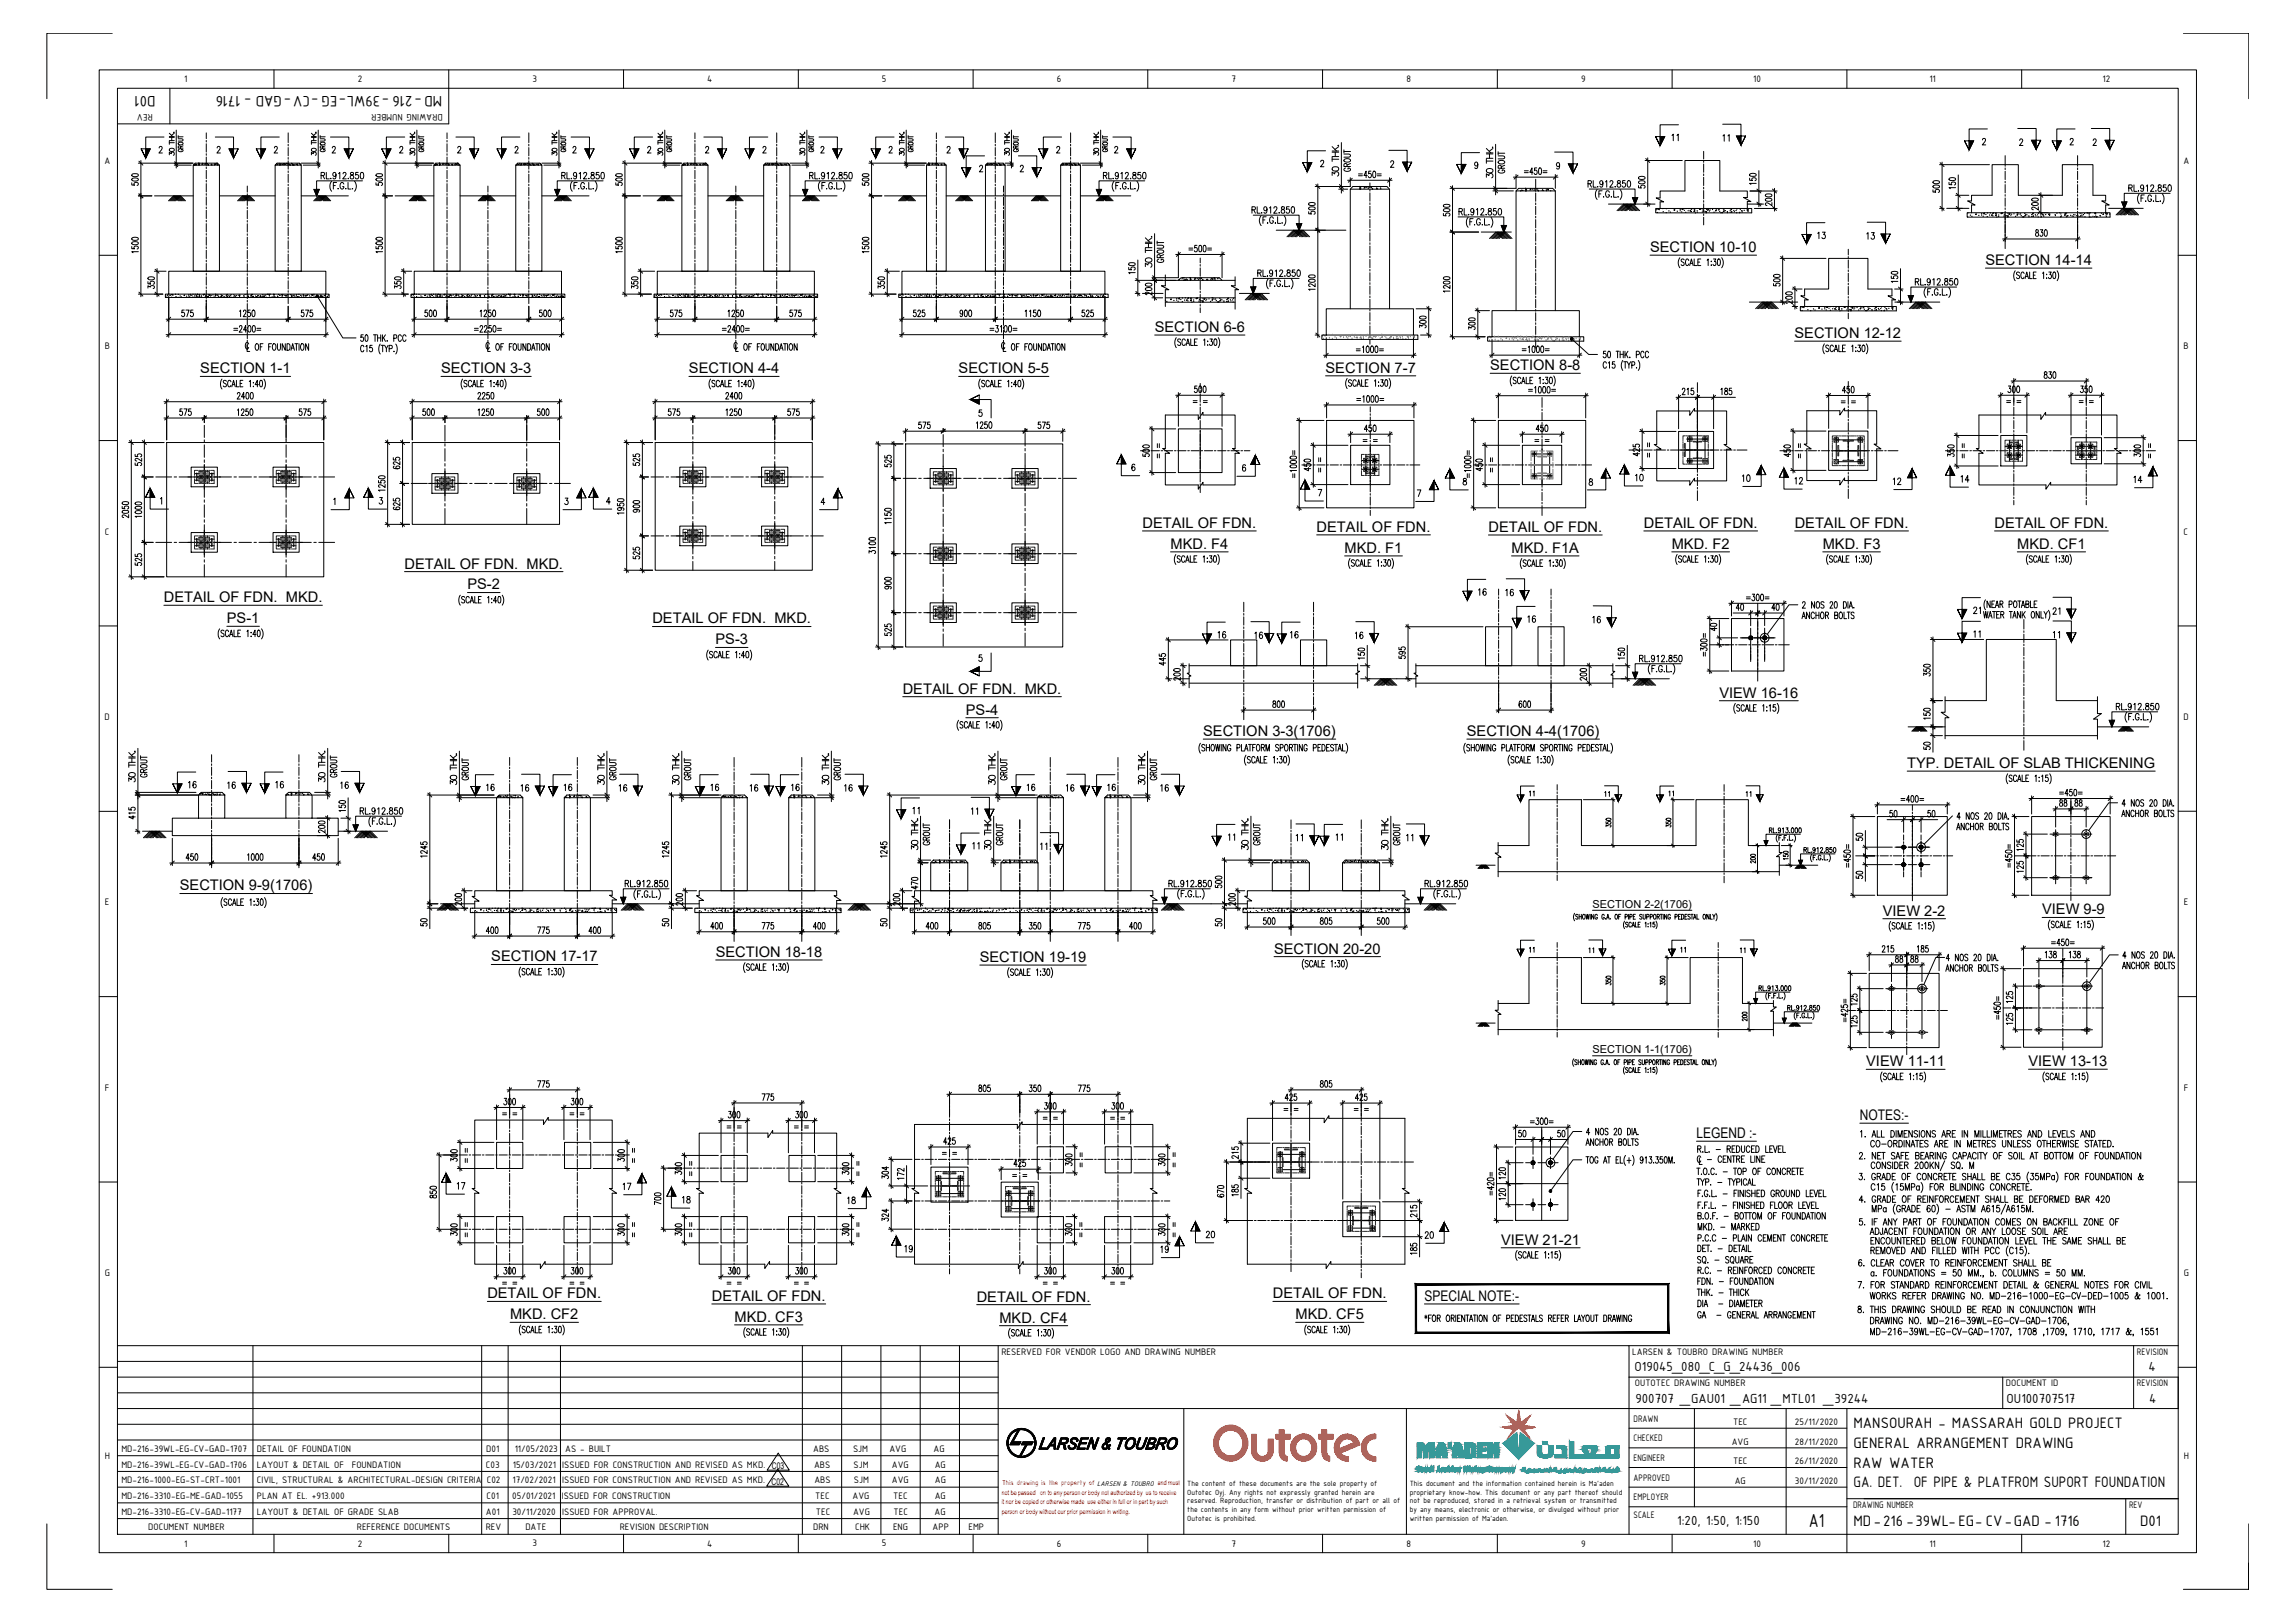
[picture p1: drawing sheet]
<svg xmlns="http://www.w3.org/2000/svg" width="841mm" height="594mm" viewBox="0 0 841 594" stroke-linecap="round" stroke-linejoin="round" font-family="sans-serif">
<defs><g id="words">
<text font-size="7.4" x="662.9" y="559.3">A1</text>
<g font-size="6">
<text x="57" y="35.2" transform="rotate(180 57 35.2)">D01</text>
<text x="162" y="35.2" transform="rotate(180 162 35.2)">MD-216 -39WL-EG -CV-GAD - 1716</text>
<text x="679.2" y="523.1">MANSOURAH - MASSARAH GOLD PROJECT</text>
<text x="679.2" y="530.3">GENERAL ARRANGEMENT DRAWING</text>
<text x="679.2" y="537.5">RAW WATER</text>
<text x="679.2" y="544.7">GA. DET. OF PIPE &amp; PLATFROM SUPORT FOUNDATION</text>
<text x="679.2" y="559.1">MD-216 -39WL-EG- CV-GAD - 1716</text>
<text x="784.3" y="559.1">D01</text>
</g>
<g font-size="5.7">
<text x="611.7" y="52.9">11</text>
<text x="630.4" y="52.9">11</text>
<text x="683.3" y="88.9">13</text>
<text x="598.3" y="177.4">10</text>
<text x="656.9" y="178.5">12</text>
<text x="692.9" y="178.9">12</text>
<text x="717.9" y="177.8">14</text>
<text x="781" y="178.2">14</text>
<text x="540.8" y="219.4">16</text>
<text x="551" y="219.4">16</text>
<text x="722.5" y="226.1">21</text>
<text x="559.2" y="229.3">16</text>
<text x="582.8" y="229.3">16</text>
<text x="445.6" y="234.9">16</text>
<text x="459" y="235.3">16</text>
<text x="472" y="234.9">16</text>
<text x="495.7" y="235.3">16</text>
<text x="751.4" y="234.9">11</text>
<text x="68.1" y="290">16</text>
<text x="82.5" y="290">16</text>
<text x="100.2" y="290">16</text>
<text x="123.8" y="290">16</text>
<text x="190.1" y="291">16</text>
<text x="226.1" y="291">16</text>
<text x="274.1" y="291">16</text>
<text x="308.7" y="291">16</text>
<text x="389.8" y="291">16</text>
<text x="424.4" y="291">16</text>
<text x="488.6" y="309">11</text>
<text x="380.3" y="312.6">11</text>
<text x="166.5" y="436.7">17</text>
<text x="227.5" y="437.1">17</text>
<text x="249.1" y="442">18</text>
<text x="309.7" y="442">18</text>
<text x="441" y="454.7">20</text>
<text x="521.4" y="454.7">20</text>
<text x="424.4" y="460">19</text>
</g>
<g font-size="5.4">
<text x="604.7" y="92.3">SECTION 10-10</text>
<text x="727.6" y="97.1">SECTION 14-14</text>
<text x="423.1" y="121.6">SECTION 6-6</text>
<text x="657.6" y="123.9">SECTION 12-12</text>
<text x="73.4" y="136.7">SECTION 1-1</text>
<text x="161.6" y="136.7">SECTION 3-3</text>
<text x="252.5" y="136.7">SECTION 4-4</text>
<text x="351.3" y="136.7">SECTION 5-5</text>
<text x="485.8" y="136.5">SECTION 7-7</text>
<text x="546.1" y="135.6">SECTION 8-8</text>
<text x="418.7" y="193.3">DETAIL OF FDN.</text>
<text x="482.5" y="194.8">DETAIL OF FDN.</text>
<text x="545.5" y="194.8">DETAIL OF FDN.</text>
<text x="602.4" y="193.3">DETAIL OF FDN.</text>
<text x="657.7" y="193.3">DETAIL OF FDN.</text>
<text x="730.9" y="193.3">DETAIL OF FDN.</text>
<text x="428.9" y="201">MKD. F4</text>
<text x="492.7" y="202.5">MKD. F1</text>
<text x="553.9" y="202.5">MKD. F1A</text>
<text x="612.6" y="201">MKD. F2</text>
<text x="668" y="201">MKD. F3</text>
<text x="739.3" y="201">MKD. CF1</text>
<text x="148.2" y="208.2">DETAIL OF FDN. MKD.</text>
<text x="171.3" y="215.9">PS-2</text>
<text x="60.1" y="220.6">DETAIL OF FDN. MKD.</text>
<text x="83.1" y="228.2">PS-1</text>
<text x="239.1" y="228.3">DETAIL OF FDN. MKD.</text>
<text x="262.2" y="236">PS-3</text>
<text x="330.8" y="254">DETAIL OF FDN. MKD.</text>
<text x="630.1" y="255.5">VIEW 16-16</text>
<text x="353.9" y="261.7">PS-4</text>
<text x="440.9" y="269.6">SECTION 3-3(1706)</text>
<text x="537.5" y="269.6">SECTION 4-4(1706)</text>
<text x="698.9" y="281.3">TYP. DETAIL OF SLAB THICKENING</text>
<text x="65.9" y="326.1">SECTION 9-9(1706)</text>
<text x="690" y="335.4">VIEW 2-2</text>
<text x="748.4" y="334.9">VIEW 9-9</text>
<text x="180" y="352.2">SECTION 17-17</text>
<text x="262.3" y="350.5">SECTION 18-18</text>
<text x="359.1" y="352.3">SECTION 19-19</text>
<text x="466.9" y="349.2">SECTION 20-20</text>
<text x="683.9" y="390.5">VIEW 11-11</text>
<text x="743.4" y="390.5">VIEW 13-13</text>
<text x="681.6" y="410.2">NOTES:-</text>
<text x="621.7" y="416.8">LEGEND :-</text>
<text x="550.1" y="455.9">VIEW 21-21</text>
<text x="178.6" y="475.5">DETAIL OF FDN.</text>
<text x="260.8" y="476.4">DETAIL OF FDN.</text>
<text x="357.9" y="476.7">DETAIL OF FDN.</text>
<text x="466.5" y="475.5">DETAIL OF FDN.</text>
<text x="522" y="476.4">SPECIAL NOTE:-</text>
<text x="186.9" y="483.2">MKD. CF2</text>
<text x="269.2" y="484.1">MKD. CF3</text>
<text x="366.3" y="484.4">MKD. CF4</text>
<text x="474.8" y="483.2">MKD. CF5</text>
</g>
<g font-size="5.3">
<text x="665.3" y="88.5">13</text>
<text x="637.5" y="177.4">10</text>
<text x="751.4" y="226.1">21</text>
<text x="726.7" y="234.6" transform="rotate(-90 726.7 234.6)">11</text>
<text x="177.4" y="290.7">16</text>
<text x="206" y="290.7">16</text>
<text x="259.6" y="290.7">16</text>
<text x="289.3" y="290.7">16</text>
<text x="375.4" y="290.7">16</text>
<text x="405" y="290.7">16</text>
<text x="333.7" y="299.2">11</text>
<text x="359.5" y="299.5" transform="rotate(-90 359.5 299.5)">11</text>
<text x="453.7" y="309" transform="rotate(-90 453.7 309)">11</text>
<text x="478.4" y="309.4" transform="rotate(-90 478.4 309.4)">11</text>
<text x="518.9" y="309.4" transform="rotate(-90 518.9 309.4)">11</text>
<text x="359.8" y="312.2" transform="rotate(-90 359.8 312.2)">11</text>
<text x="330.9" y="459.7">19</text>
</g>
<g font-size="5.2">
<text x="599" y="502">O19045_080_C_G_24436_006</text>
<text x="787.3" y="502">4</text>
<text x="599.3" y="514">900707 _GAU01 _AG11 _MTL01 _39244</text>
<text x="735.4" y="514">OU100707517</text>
<text x="787.6" y="514">4</text>
<text x="614.7" y="558.7">1:20, 1:50, 1:150</text>
</g>
<g font-size="4.9">
<text x="559.5" y="292.8">11</text>
<text x="587" y="292.8">11</text>
<text x="614.5" y="292.8" transform="rotate(-90 614.5 292.8)">11</text>
<text x="638.9" y="292.8">11</text>
<text x="559.5" y="350">11</text>
<text x="585.3" y="350.3" transform="rotate(-90 585.3 350.3)">11</text>
<text x="618.8" y="350" transform="rotate(-90 618.8 350)">11</text>
<text x="636.8" y="350.3">11</text>
</g>
<g font-size="4">
<text x="583.6" y="332.6">SECTION 2-2(1706)</text>
<text x="583.6" y="385.9">SECTION 1-1(1706)</text>
</g>
<g font-size="3.7">
<text x="67.5" y="30">1</text>
<text x="131.1" y="30.1">2</text>
<text x="195.1" y="30">3</text>
<text x="259.2" y="30">4</text>
<text x="323.2" y="30">5</text>
<text x="387.3" y="30.1">6</text>
<text x="451.3" y="30">7</text>
<text x="515.4" y="30">8</text>
<text x="579.5" y="30">9</text>
<text x="642.4" y="30">10</text>
<text x="707" y="30">11</text>
<text x="770.5" y="30.1">12</text>
<text x="56" y="41.8" transform="rotate(180 56 41.8)">REV</text>
<text x="162.2" y="41.8" transform="rotate(180 162.2 41.8)">DRAWING NUMBER</text>
<text x="38.3" y="60">A</text>
<text x="800.1" y="60">A</text>
<text x="38.4" y="127.9">B</text>
<text x="800.2" y="127.9">B</text>
<text x="38.4" y="195.8">C</text>
<text x="800.2" y="195.8">C</text>
<text x="38.3" y="263.6">D</text>
<text x="800.2" y="263.6">D</text>
<text x="38.4" y="331.5">E</text>
<text x="800.3" y="331.5">E</text>
<text x="38.5" y="399.4">F</text>
<text x="800.3" y="399.4">F</text>
<text x="38.4" y="467.3">G</text>
<text x="800.3" y="467.3">G</text>
<text x="367" y="496.3">RESERVED FOR VENDOR LOGO AND DRAWING NUMBER</text>
<text x="598.2" y="496.3">LARSEN &amp; TOUBRO DRAWING NUMBER</text>
<text x="783.1" y="496.3">REVISION</text>
<text x="599.1" y="507.8">OUTOTEC DRAWING NUMBER</text>
<text x="735.1" y="507.8">DOCUMENT ID</text>
<text x="783.1" y="507.8">REVISION</text>
<text x="598.7" y="520.7">DRAWN</text>
<text x="635.1" y="521.9">TEC</text>
<text x="657.8" y="521.9">25/11/2020</text>
<text x="598.7" y="527.9">CHECKED</text>
<text x="44.5" y="531.7">MD-216-39WL-EG-CV-GAD-1707</text>
<text x="94.1" y="531.7">DETAIL OF FOUNDATION</text>
<text x="178.2" y="531.7">D01</text>
<text x="188.6" y="531.7">11/05/2023</text>
<text x="207.1" y="531.7">AS - BUILT</text>
<text x="298" y="531.7">ABS</text>
<text x="312.6" y="531.7">SJM</text>
<text x="325.9" y="531.7">AVG</text>
<text x="342.1" y="531.7">AG</text>
<text x="634.6" y="529.1">AVG</text>
<text x="657.8" y="529.1">28/11/2020</text>
<text x="38.4" y="534.2">H</text>
<text x="44.5" y="537.5">MD-216-39WL-EG-CV-GAD-1706</text>
<text x="94.1" y="537.5">LAYOUT &amp; DETAIL OF</text>
<text x="128.9" y="537.5">FOUNDATION</text>
<text x="178.1" y="537.5">C03</text>
<text x="187.9" y="537.5">15/03/2021</text>
<text x="206.1" y="537.5">ISSUED FOR CONSTRUCTION AND REVISED AS MKD.</text>
<text x="298.3" y="537.5">ABS</text>
<text x="312.8" y="537.5">SJM</text>
<text x="326.8" y="537.5">AVG</text>
<text x="342.5" y="537.5">AG</text>
<text x="598.7" y="535.1">ENGINEER</text>
<text x="635.1" y="536.3">TEC</text>
<text x="657.8" y="536.3">26/11/2020</text>
<text x="800.3" y="534.2">H</text>
<text x="44.5" y="543.2">MD-216-1000-EG-ST-CRT-1001</text>
<text x="94.1" y="543.2">CIVIL, STRUCTURAL &amp; ARCHITECTURAL-DESIGN CRITERIA</text>
<text x="178.4" y="543.2">C02</text>
<text x="187.8" y="543.2">17/02/2021</text>
<text x="206" y="543.2">ISSUED FOR CONSTRUCTION AND REVISED AS MKD. C02</text>
<text x="298.4" y="543.2">ABS</text>
<text x="312.9" y="543.2">SJM</text>
<text x="326.8" y="543.2">AVG</text>
<text x="342.6" y="543.2">AG</text>
<text x="598.7" y="542.3">APPROVED</text>
<text x="635.7" y="543.5">AG</text>
<text x="657.8" y="543.5">30/11/2020</text>
<text x="44.5" y="549">MD-216-3310-EG-ME-GAD-1055</text>
<text x="94.1" y="549">PLAN AT EL. +913.000</text>
<text x="178.3" y="549">C01</text>
<text x="187.7" y="549">05/01/2021</text>
<text x="205.9" y="549">ISSUED FOR CONSTRUCTION</text>
<text x="298.8" y="549">TEC</text>
<text x="312.4" y="549">AVG</text>
<text x="327.3" y="549">TEC</text>
<text x="342.5" y="549">AG</text>
<text x="598.7" y="549.5">EMPLOYER</text>
<text x="44.5" y="554.8">MD-216-3310-EG-CV-GAD-1177</text>
<text x="94.1" y="554.8">LAYOUT &amp; DETAIL OF GRADE SLAB</text>
<text x="178.1" y="554.8">A01</text>
<text x="187.8" y="554.8">30/11/2020</text>
<text x="206" y="554.8">ISSUED FOR APPROVAL.</text>
<text x="299" y="554.8">TEC</text>
<text x="312.6" y="554.8">AVG</text>
<text x="327.5" y="554.8">TEC</text>
<text x="342.5" y="554.8">AG</text>
<text x="598.7" y="556.1">SCALE</text>
<text x="679.1" y="552.5">DRAWING NUMBER</text>
<text x="780.2" y="552.5">REV</text>
<text x="54.3" y="560.3">DOCUMENT NUMBER</text>
<text x="130.8" y="560.3">REFERENCE DOCUMENTS</text>
<text x="178" y="560.3">REV</text>
<text x="192.5" y="560.3">DATE</text>
<text x="227.1" y="560.3">REVISION DESCRIPTION</text>
<text x="298" y="560.3">DRN</text>
<text x="313.4" y="560.3">CHK</text>
<text x="327.3" y="560.3">ENG</text>
<text x="341.7" y="560.3">APP</text>
<text x="354.9" y="560.3">EMP</text>
<text x="67.5" y="566.4">1</text>
<text x="131.1" y="566.5">2</text>
<text x="195.1" y="566.4">3</text>
<text x="259.2" y="566.4">4</text>
<text x="323.2" y="566.4">5</text>
<text x="387.3" y="566.5">6</text>
<text x="451.3" y="566.4">7</text>
<text x="515.4" y="566.4">8</text>
<text x="579.5" y="566.5">9</text>
<text x="642.4" y="566.4">10</text>
<text x="707" y="566.4">11</text>
<text x="770.5" y="566.5">12</text>
</g>
<text font-size="3.4" x="282.9" y="537.9">C03</text>
<g font-size="3">
<text x="435.1" y="544.2">The content of these documents are the sole property of</text>
<text x="516.6" y="544.2">This document and the information contained herein is Ma'aden</text>
<text x="435.1" y="547.4">Outotec Oyj. Any rights not expressly granted herein are</text>
<text x="435.1" y="550.6">reserved. Reproduction, transfer or distribution of part or all of</text>
<text x="516.6" y="547.4">proprietary know-how. This document or any part thereof should</text>
<text x="516.6" y="550.6">not be reproduced, stored in a retrieval system or transmitted</text>
<text x="435.1" y="553.8">the contents in any form without prior written permission of</text>
<text x="435.1" y="557">Outotec is prohibited.</text>
<text x="516.6" y="553.8">by any means, electronic or otherwise, or divulged without prior</text>
<text x="516.6" y="557">written permission of Ma'aden.</text>
</g>
<text font-size="2.7" fill="#f00" x="367.2" y="544.1">This drawing is the property of LARSEN &amp; TOUBRO and must</text>
<g font-size="2.4" fill="#f00">
<text x="367.1" y="547.5">not be passed on to any person or body not authorized by us to receive</text>
<text x="367.1" y="551">it nor be copied or otherwise made use either in full or in part by such</text>
<text x="367.1" y="554.4">person or body without our prior permission in writing.</text>
</g>
</g></defs>
<!-- layer: CI-CEN -->
<g fill="none" stroke="#000" stroke-width=".37">
<path d="M75.6 48.7v2.1M75.6 51.4v.6M75.6 52.6v3.1M75.6 56.3v.6M75.6 57.5v3.1M105.6 48.7v3.5M105.6 52.8v.7M105.6 54v3.1M105.6 57.7v.6M105.6 58.9v3.1M163.8 48.7v2.1M163.8 51.4v.6"/>
<path d="M163.8 52.6v3.1M163.8 56.3v.6M163.8 57.5v3.1M193.8 48.7v3.5M193.8 52.8v.7M193.8 54v3.1M193.8 57.7v.6M193.8 58.9v3.1M254.7 48.7v2.1M254.7 51.4v.6M254.7 52.6v3.1M254.7 56.3v.6"/>
<path d="M254.7 57.5v3.1M284.6 48.7v3.5M284.6 52.8v.7M284.6 54v3.1M284.6 57.7v.6M284.6 58.9v3.1M343.1 48.7v2.1M343.1 51.4v.6M343.1 52.6v3.1M343.1 56.3v.6M343.1 57.5v3.1M364.7 48.7v3.5"/>
<path d="M364.7 52.8v.7M364.7 54v3.1M364.7 57.7v.6M364.7 58.9v3.1M392.3 48.7v3.5M392.3 52.8v.7M392.3 54v3.1M392.3 57.7v.6M392.3 58.9v3.1M624.3 55.4v2.8M624.3 58.8v.7M734.8 57v3.9"/>
<path d="M761.4 57v3.9M75.6 61.2v.6M75.6 62.4v3M75.6 66v.7M75.6 67.3v3M75.6 70.9v.6M75.6 72.1v3.1M75.6 75.8v.6M75.6 77v3M90.6 68.1v2.3M90.6 71v.6M90.6 72.2v3.1"/>
<path d="M90.6 75.8v.7M90.6 77.1v3M105.6 62.6v.6M105.6 63.8v3M105.6 67.5v.6M105.6 68.7v3M105.6 72.3v.6M105.6 73.6v3M105.6 77.2v.6M105.6 78.4v3.1M163.8 61.2v.6M163.8 62.4v3"/>
<path d="M163.8 66v.7M163.8 67.3v3M163.8 70.9v.6M163.8 72.1v3.1M163.8 75.8v.6M163.8 77v3M178.8 68.1v2.3M178.8 71v.6M178.8 72.2v3.1M178.8 75.8v.7M178.8 77.1v3M193.8 62.6v.6"/>
<path d="M193.8 63.8v3M193.8 67.5v.6M193.8 68.7v3M193.8 72.3v.6M193.8 73.6v3M193.8 77.2v.6M193.8 78.4v3.1M254.7 61.2v.6M254.7 62.4v3M254.7 66v.7M254.7 67.3v3M254.7 70.9v.6"/>
<path d="M254.7 72.1v3.1M254.7 75.8v.6M254.7 77v3M269.6 68.1v2.3M269.6 71v.6M269.6 72.2v3.1M269.6 75.8v.7M269.6 77.1v3M284.6 62.6v.6M284.6 63.8v3M284.6 67.5v.6M284.6 68.7v3"/>
<path d="M284.6 72.3v.6M284.6 73.6v3M284.6 77.2v.6M284.6 78.4v3.1M343.1 61.2v.6M343.1 62.4v3M343.1 66v.7M343.1 67.3v3M343.1 70.9v.6M343.1 72.1v3.1M343.1 75.8v.6M343.1 77v3"/>
<path d="M364.7 62.6v.6M364.7 63.8v3M364.7 67.5v.6M364.7 68.7v3M364.7 72.3v.6M364.7 73.6v3M364.7 77.2v.6M364.7 78.4v3.1M367.7 68.1v2.3M367.7 71v.6M367.7 72.2v3.1M367.7 75.8v.7"/>
<path d="M367.7 77.1v3M392.3 62.6v.6M392.3 63.8v3M392.3 67.5v.6M392.3 68.7v3M392.3 72.3v.6M392.3 73.6v3M392.3 77.2v.6M392.3 78.4v3.1M502 67v1.8M502 69.4v.6M502 70.6v3.1"/>
<path d="M502 74.3v.6M502 75.5v3.1M502 79.1v.7M562.8 65.6v3.3M562.8 69.5v.6M562.8 70.7v3M562.8 74.3v.7M562.8 75.6v3M562.8 79.2v.6M624.3 60.1v3M624.3 63.7v.6M624.3 64.9v3.1"/>
<path d="M624.3 68.6v.6M624.3 69.8v3M624.3 73.5v.6M624.3 74.7v3M624.3 78.3v.6M624.3 79.6v2.8M734.8 61.5v.6M734.8 62.7v3.1M734.8 66.4v.6M734.8 67.6v3M734.8 71.3v.6M734.8 72.5v3.1"/>
<path d="M734.8 76.1v.6M734.8 77.4v3M761.4 61.5v.6M761.4 62.7v3.1M761.4 66.4v.6M761.4 67.6v3M761.4 71.3v.6M761.4 72.5v3.1M761.4 76.1v.6M761.4 77.4v3M75.6 80.7v.6M75.6 81.9v3"/>
<path d="M75.6 85.5v.6M75.6 86.8v3M75.6 90.4v.6M75.6 91.6v3.1M75.6 95.3v.6M75.6 96.5v3.1M90.6 80.8v.6M90.6 81.9v3.1M90.6 85.6v.6M90.6 86.9v3M90.6 90.5v.6M90.6 91.7v3.1"/>
<path d="M90.6 95.4v.6M90.6 96.6v3M105.6 82.1v.6M105.6 83.3v3M105.6 86.9v.7M105.6 88.2v3M105.6 91.8v.6M105.6 93v3.1M105.6 96.7v.6M105.6 97.9v3.1M163.8 80.7v.6M163.8 81.9v3"/>
<path d="M163.8 85.5v.6M163.8 86.8v3M163.8 90.4v.6M163.8 91.6v3.1M163.8 95.3v.6M163.8 96.5v3.1M178.8 80.8v.6M178.8 81.9v3.1M178.8 85.6v.6M178.8 86.9v3M178.8 90.5v.6M178.8 91.7v3.1"/>
<path d="M178.8 95.4v.6M178.8 96.6v3M193.8 82.1v.6M193.8 83.3v3M193.8 86.9v.7M193.8 88.2v3M193.8 91.8v.6M193.8 93v3.1M193.8 96.7v.6M193.8 97.9v3.1M254.7 80.7v.6M254.7 81.9v3"/>
<path d="M254.7 85.5v.6M254.7 86.8v3M254.7 90.4v.6M254.7 91.6v3.1M254.7 95.3v.6M254.7 96.5v3.1M269.6 80.8v.6M269.6 81.9v3.1M269.6 85.6v.6M269.6 86.9v3M269.6 90.5v.6M269.6 91.7v3.1"/>
<path d="M269.6 95.4v.6M269.6 96.6v3M284.6 82.1v.6M284.6 83.3v3M284.6 86.9v.7M284.6 88.2v3M284.6 91.8v.6M284.6 93v3.1M284.6 96.7v.6M284.6 97.9v3.1M343.1 80.7v.6M343.1 81.9v3"/>
<path d="M343.1 85.5v.6M343.1 86.8v3M343.1 90.4v.6M343.1 91.6v3.1M343.1 95.3v.6M343.1 96.5v3.1M364.7 82.1v.6M364.7 83.3v3M364.7 86.9v.7M364.7 88.2v3M364.7 91.8v.6M364.7 93v3.1"/>
<path d="M364.7 96.7v.6M364.7 97.9v3.1M367.7 80.8v.6M367.7 81.9v3.1M367.7 85.6v.6M367.7 86.9v3M367.7 90.5v.6M367.7 91.7v3.1M367.7 95.4v.6M367.7 96.6v3M392.3 82.1v.6M392.3 83.3v3"/>
<path d="M392.3 86.9v.7M392.3 88.2v3M392.3 91.8v.6M392.3 93v3.1M392.3 96.7v.6M392.3 97.9v3.1M439.8 94.5v1.8M439.8 96.9v.6M439.8 98.1v3.1M502 80.4v3M502 84v.7M502 85.2v3.1"/>
<path d="M502 88.9v.6M502 90.1v3.1M502 93.8v.6M502 95v3.1M502 98.7v.6M502 99.9v3M562.8 80.4v3.1M562.8 84.1v.6M562.8 85.3v3M562.8 89v.6M562.8 90.2v3M562.8 93.8v.6"/>
<path d="M562.8 95.1v3M562.8 98.7v.6M562.8 99.9v3.1M677.3 91.3v2.1M677.3 94v.6M677.3 95.2v3M677.3 98.8v.7M734.8 81v.6M734.8 82.2v3.1M734.8 85.9v.6M734.8 87.1v3.9M761.4 81v.6"/>
<path d="M761.4 82.2v3.1M761.4 85.9v.6M761.4 87.1v3.9M75.6 100.1v.7M75.6 101.4v3M75.6 105.1v.5M75.6 106.2v3.1M75.6 109.9v.6M75.6 111.2v2.1M90.6 100.2v.7M90.6 101.5v3M90.6 105.1v.6"/>
<path d="M90.6 106.3v3.1M90.6 110v.6M90.6 111.2v3M90.6 114.9v.6M90.6 116.1v3.1M90.6 119.7v.6M105.6 101.6v.6M105.6 102.8v3.1M105.6 106.5v.5M105.6 107.7v3.5M163.8 100.1v.7M163.8 101.4v3"/>
<path d="M163.8 105.1v.5M163.8 106.2v3.1M163.8 109.9v.6M163.8 111.2v2.1M178.8 100.2v.7M178.8 101.5v3M178.8 105.1v.6M178.8 106.3v3.1M178.8 110v.6M178.8 111.2v3M178.8 114.9v.6M178.8 116.1v3.1"/>
<path d="M178.8 119.7v.6M193.8 101.6v.6M193.8 102.8v3.1M193.8 106.5v.5M193.8 107.7v3.5M254.7 100.1v.7M254.7 101.4v3M254.7 105.1v.5M254.7 106.2v3.1M254.7 109.9v.6M254.7 111.2v2.1M269.6 100.2v.7"/>
<path d="M269.6 101.5v3M269.6 105.1v.6M269.6 106.3v3.1M269.6 110v.6M269.6 111.2v3M269.6 114.9v.6M269.6 116.1v3.1M269.6 119.7v.6M284.6 101.6v.6M284.6 102.8v3.1M284.6 106.5v.5M284.6 107.7v3.5"/>
<path d="M343.1 100.1v.7M343.1 101.4v3M343.1 105.1v.5M343.1 106.2v3.1M343.1 109.9v.6M343.1 111.2v2.1M364.7 101.6v.6M364.7 102.8v3.1M364.7 106.5v.5M364.7 107.7v3.5M367.7 100.2v.7M367.7 101.5v3"/>
<path d="M367.7 105.1v.6M367.7 106.3v3.1M367.7 110v.6M367.7 111.2v3M367.7 114.9v.6M367.7 116.1v3.1M367.7 119.7v.6M392.3 101.6v.6M392.3 102.8v3.1M392.3 106.5v.5M392.3 107.7v3.5M439.8 101.8v.6"/>
<path d="M439.8 103v3M439.8 106.6v.7M439.8 107.9v3M439.8 111.5v.6M439.8 112.7v1.8M502 103.5v.7M502 104.8v3M502 108.4v.6M502 109.6v3.1M502 113.3v.6M502 114.5v3M502 118.2v.6"/>
<path d="M502 119.4v3M562.8 103.6v.6M562.8 104.8v3.1M562.8 108.4v.7M562.8 109.7v3M562.8 113.4v.5M562.8 114.5v3.1M562.8 118.2v.6M562.8 119.5v3M677.3 100.1v3M677.3 103.7v.6M677.3 104.9v3.1"/>
<path d="M677.3 108.6v.6M677.3 109.8v3M677.3 113.5v.6M677.3 114.7v2M90.6 121v3M90.6 124.6v.7M90.6 125.8v2.3M178.8 121v3M178.8 124.6v.7M178.8 125.8v2.3M269.6 121v3M269.6 124.6v.7"/>
<path d="M269.6 125.8v2.3M367.7 121v3M367.7 124.6v.7M367.7 125.8v2.3M502 123v.6M502 124.3v1.8M562.8 123.1v.6M562.8 124.3v3.2M677.3 139.7v3.5M74.9 155.8v4.4M104.8 155.8v4.4M163.1 155.8v5.8"/>
<path d="M193 155.8v5.8M253.9 155.8v3.2M253.9 159.9v1M283.9 155.8v3.2M283.9 159.9v1M345.6 159.2v4.4M375.7 158.6v4.8M439.8 140.4v2M439.8 143v.7M439.8 144.3v3M439.8 147.9v.6M439.8 149.1v3.1"/>
<path d="M439.8 152.8v.6M439.8 154v3M439.8 157.6v15.6M502.1 149v1.9M502.1 151.5v.6M502.1 152.7v3.1M502.1 156.4v.6M502.1 157.6v3.1M565.1 145.6v3.6M565.1 149.8v.6M565.1 151.1v3M565.1 154.7v.6"/>
<path d="M565.1 155.9v3.1M565.1 159.6v.6M622 140.2v3.5M622 144.4v.6M622 145.6v3M622 149.3v.5M622 150.5v3M622 154.1v.6M622 155.3v3.1M622 159v.6M677.3 143.8v.6M677.3 145v3.1"/>
<path d="M677.3 148.7v.6M677.3 149.9v3M677.3 153.5v.7M677.3 154.8v3M677.3 158.4v.6M677.3 159.6v3.1M738 145.7v1.6M738 147.9v.6M738 149.1v3.1M738 152.8v.6M738 154v3M738 157.7v.6"/>
<path d="M738 158.9v3.1M764.5 145.7v1.6M764.5 147.9v.6M764.5 149.1v3.1M764.5 152.8v.6M764.5 154v3M764.5 157.7v.6M764.5 158.9v3.1M57.1 174.7h5.8M63.8 174.7h.9M65.6 174.7h7.1M71.3 175.9h2.6"/>
<path d="M71.3 173.5h2.6M73 174.7h4.6M73.6 172.3v4.8M74.6 175.9h.6M74.6 173.5h.6M74.9 161.1v.9M74.9 162.9v4.6M74.9 168.4v1M74.9 170.2v4.8M74.9 175.6v6.5M75.8 175.9h2.7M75.8 173.5h2.7"/>
<path d="M76.1 172.3v4.8M78.2 174.7h6.6M85.8 174.7h.8M87.6 174.7h4.5M93.1 174.7h.9M94.9 174.7h6.6M101.2 175.9h2.8M101.2 173.5h2.8M102.1 174.7h4.7M103.7 172.3v4.8M104.5 175.9h.6M104.5 173.5h.6"/>
<path d="M104.8 161.1v.9M104.8 162.9v4.6M104.8 168.4v1M104.8 170.2v4.8M104.8 175.6v6.5M105.8 175.9h2.6M105.8 173.5h2.6M106 172.3v4.8M107 174.7h7.1M115 174.7h.9M116.8 174.7h5.8M150.7 177.1h5.9"/>
<path d="M157 177.1h7.6M159.5 175.9h2.6M159.5 178.3h2.6M161.9 174.7v4.8M162.8 175.9h.6M162.8 178.3h.6M163.1 162.5v.9M163.1 164.3v4.6M163.1 169.8v.9M163.1 171.6v4.6M163.1 176.8v6.7M164 175.9h2.7"/>
<path d="M164 178.3h2.7M164.2 174.7v4.8M164.8 177.1h1M166.4 177.1h4.8M172.1 177.1h.9M173.9 177.1h4.6M179.4 177.1h.9M181.3 177.1h4.5M186.7 177.1h8.2M189.4 175.9h2.7M189.4 178.3h2.7M191.8 174.7v4.8"/>
<path d="M192.7 175.9h.7M192.7 178.3h.7M193 162.5v.9M193 164.3v4.6M193 169.8v.9M193 171.6v4.6M193 176.8v6.7M194 175.9h2.6M194 178.3h2.6M194.3 174.7v4.8M195.2 177.1h5.2M201.4 177.1h.9"/>
<path d="M203.2 177.1h5.8M238.6 174.7h4.6M244.1 174.7h.9M245.9 174.7h4.7M250.3 175.9h2.7M250.3 173.5h2.7M251.1 174.7h8.8M252.7 172.3v4.8M253.6 175.9h.6M253.6 173.5h.6M253.9 161.7v4.6M253.9 167.2v.9"/>
<path d="M253.9 169.1v4.7M253.9 174.4v1.1M253.9 175.6v5.4M254.8 175.9h2.7M254.8 173.5h2.7M255.1 172.3v4.8M260.5 174.7h4.6M266 174.7h.9M267.9 174.7h4.5M273.3 174.7h1M275.2 174.7h5.3M280.3 175.9h2.7"/>
<path d="M280.3 173.5h2.7M280.7 174.7h1.1M282.4 174.7h4.6M282.7 172.3v4.8M283.6 175.9h.6M283.6 173.5h.6M283.9 161.7v4.6M283.9 167.2v.9M283.9 169.1v4.7M283.9 174.4v1.1M283.9 175.6v5.4M284.8 175.9h2.7"/>
<path d="M284.8 173.5h2.7M285.1 172.3v4.8M287.3 174.7h7.1M295.3 174.7h.9M297.1 174.7h4.6M331 175.2h4.8M336.7 175.2h.9M338.5 175.2h5M342 176.4h2.7M342 174h2.7M344 175.2h8.2M344.5 172.8v4.8"/>
<path d="M345.3 176.4h.7M345.3 174h.7M345.6 164.5v1M345.6 166.4v13.7M346.6 176.4h2.6M346.6 174h2.6M346.9 172.8v4.8M353.1 175.2h4.6M358.6 175.2h.9M360.5 175.2h4.5M365.9 175.2h.9M367.8 175.2h4.5"/>
<path d="M372.1 176.4h2.6M372.1 174h2.6M372.9 175.2h8.7M374.4 172.8v4.8M375.4 176.4h.5M375.4 174h.5M375.7 164.2v1M375.7 166.1v13.7M376.5 176.4h2.8M376.5 174h2.8M376.8 172.8v4.8M382.4 175.2h4.6"/>
<path d="M387.9 175.2h.9M389.7 175.2h4.8M417.9 165.1h2.1M420.6 165.1h.6M421.8 165.1h3.1M425.5 165.1h.6M426.7 165.1h3.1M430.4 165.1h.6M431.6 165.1h3M435.3 165.1h.5M436.5 165.1h3M439.8 173.5v3.1"/>
<path d="M439.8 177.2v.6M439.8 178.4v2M440.1 165.1h.6M441.4 165.1h3M445 165.1h.6M446.2 165.1h3.1M449.9 165.1h.6M451.1 165.1h3M454.7 165.1h.7M456 165.1h2M477.1 170.3h3.6M481.3 170.3h.7"/>
<path d="M482.5 170.3h3.1M486.2 170.3h.6M487.4 170.3h3.1M491.1 170.3h.6M492.3 170.3h3M496 170.3h.6M497.2 170.3h3M498.9 171.9h6.4M498.9 168.7h6.4M500.5 166.4v7.7M500.8 170.3h.6M502.1 170.3h3"/>
<path d="M502.1 161.3v.6M502.1 162.5v17.7M503.8 166.4v7.7M505.7 170.3h.6M506.9 170.3h3.1M510.6 170.3h.6M511.8 170.3h3M515.4 170.3h.7M516.7 170.3h3.6M540 170.3h3.7M544.3 170.3h.6M545.5 170.3h3"/>
<path d="M549.1 170.3h.7M550.4 170.3h3M554 170.3h.6M555.2 170.3h3.1M558.9 170.3h.6M560.1 170.3h3.1M563.8 170.3h.6M565 170.3h3.1M565.1 160.8v3.1M565.1 164.1v14.4M565.1 179.1v.6M568.6 170.3h.6"/>
<path d="M569.9 170.3h3M573.5 170.3h.7M574.7 170.3h3.1M578.4 170.3h.6M579.6 170.3h3.7M597 164.8h3.6M601.2 164.8h.6M602.4 164.8h3.1M606.1 164.8h.6M607.3 164.8h3M611 164.8h.6M612.2 164.8h3"/>
<path d="M615.9 164.8h.5M617.1 164.8h3M620.7 164.8h.6M621.9 164.8h3.1M622 160.2v3.1M622 163.9v.6M622 165.1v3M622 168.7v.7M622 170v3M622 173.6v.6M622 174.8v3.1M622 178.5v.6"/>
<path d="M622 179.7v3.6M625.6 164.8h.6M626.8 164.8h3.1M630.5 164.8h.6M631.7 164.8h3M635.3 164.8h.7M636.6 164.8h3.6M652.3 165.1h3.6M656.5 165.1h.6M657.7 165.1h3.1M661.4 165.1h.6M662.6 165.1h3.1"/>
<path d="M666.3 165.1h.6M667.5 165.1h3M671.1 165.1h.7M672.4 165.1h3M676 165.1h.6M677.2 165.1h3.1M677.3 163.3v.6M677.3 164.5v3M677.3 168.2v.6M677.3 169.4v3.1M677.3 173v.6M677.3 174.3v3"/>
<path d="M677.3 177.9v.6M677.3 179.1v3.5M680.9 165.1h.6M682.1 165.1h3.1M685.8 165.1h.6M687 165.1h3M690.7 165.1h.5M691.9 165.1h3.6M712.9 165.1h3.5M717 165.1h.6M718.2 165.1h3M721.9 165.1h.5"/>
<path d="M723 165.1h3.1M726.7 165.1h.6M727.9 165.1h3.1M731.6 165.1h.6M732.8 165.1h3.1M734.8 166.7h6.4M734.8 163.5h6.4M736.4 161.2v7.7M736.5 165.1h.6M737.7 165.1h3M738 162.5v.6M738 163.8v3"/>
<path d="M738 167.4v.6M738 168.6v3.1M738 172.3v.6M738 173.5v3.1M738 177.2v.6M738 178.4v3M739.6 161.2v7.7M741.3 165.1h.7M742.6 165.1h3M746.2 165.1h.6M747.4 165.1h3.1M751.1 165.1h.6"/>
<path d="M752.3 165.1h3M756 165.1h.6M757.2 165.1h3.1M760.7 166.7h7.7M760.7 163.5h7.7M760.8 165.1h.6M762.1 165.1h3M762.9 161.9v6.4M764.5 162.5v.6M764.5 163.8v3M764.5 167.4v.6M764.5 168.6v3.1"/>
<path d="M764.5 172.3v.6M764.5 173.5v3.1M764.5 177.2v.6M764.5 178.4v3M765.7 165.1h.6M766.1 161.9v6.4M766.9 165.1h3.1M770.6 165.1h.6M771.8 165.1h3.1M775.4 165.1h.7M776.7 165.1h3M780.4 165.1h.6"/>
<path d="M781.5 165.1h3.1M785.2 165.1h.6M786.4 165.1h3.5M57.1 198.7h5.8M63.8 198.7h.9M65.6 198.7h7.1M71.3 199.9h2.6M71.3 197.5h2.6M73 198.7h4.6M73.6 196.3v4.8M74.6 199.9h.6M74.6 197.5h.6"/>
<path d="M74.9 183.1v.9M74.9 184.9v4.6M74.9 190.4v.9M74.9 192.2v6.8M74.9 199.5v4.6M75.8 199.9h2.7M75.8 197.5h2.7M76.1 196.3v4.8M78.2 198.7h6.6M85.8 198.7h.8M87.6 198.7h4.5M93.1 198.7h.9"/>
<path d="M94.9 198.7h6.6M101.2 199.9h2.8M101.2 197.5h2.8M102.1 198.7h4.7M103.7 196.3v4.8M104.5 199.9h.6M104.5 197.5h.6M104.8 183.1v.9M104.8 184.9v4.6M104.8 190.4v.9M104.8 192.2v6.8M104.8 199.5v4.6"/>
<path d="M105.8 199.9h2.6M105.8 197.5h2.6M106 196.3v4.8M107 198.7h7.1M115 198.7h.9M116.8 198.7h5.8M163.1 184.4v1M163.1 186.3v5.8M193 184.4v1M193 186.3v5.8M238.6 196.3h4.6M244.1 196.3h.9"/>
<path d="M245.9 196.3h4.7M250.3 197.5h2.7M250.3 195.1h2.7M251.1 196.3h8.8M252.7 193.9v4.8M253.6 197.5h.6M253.6 195.1h.6M253.9 181.8v1M253.9 183.7v4.5M253.9 189.2v.9M253.9 191v4.6M253.9 195.9v7"/>
<path d="M254.8 197.5h2.7M254.8 195.1h2.7M255.1 193.9v4.8M260.5 196.3h4.6M266 196.3h.9M267.9 196.3h4.5M273.3 196.3h1M275.2 196.3h5.3M280.3 197.5h2.7M280.3 195.1h2.7M280.7 196.3h1.1M282.4 196.3h4.6"/>
<path d="M282.7 193.9v4.8M283.6 197.5h.6M283.6 195.1h.6M283.9 181.8v1M283.9 183.7v4.5M283.9 189.2v.9M283.9 191v4.6M283.9 195.9v7M284.8 197.5h2.7M284.8 195.1h2.7M285.1 193.9v4.8M287.3 196.3h7.1"/>
<path d="M295.3 196.3h.9M297.1 196.3h4.6M345.6 181v4.6M345.6 186.5v.9M345.6 188.3v4.6M345.6 193.8v.9M345.6 195.6v6.4M375.7 180.7v4.6M375.7 186.2v.9M375.7 188v4.6M375.7 193.5v.9M375.7 195.3v6.6"/>
<path d="M502.1 180.8v.6M502.1 182v3M502.1 185.7v.6M502.1 186.9v1.9M565.1 180.3v3.1M565.1 184v.6M565.1 185.2v3.6M738 182.1v.6M738 183.3v1.6M764.5 182.1v.6M764.5 183.3v1.6M74.9 205v.9"/>
<path d="M74.9 206.8v4.5M104.8 205v.9M104.8 206.8v4.5M253.9 203.8v.9M253.9 205.6v3.3M283.9 203.8v.9M283.9 205.6v3.3M331 202.8h4.8M336.7 202.8h.9M338.5 202.8h5M342 204h2.7M342 201.6h2.7"/>
<path d="M344 202.8h8.2M344.5 200.4v4.8M345.3 204h.7M345.3 201.6h.7M345.6 202.5v5M345.6 208.4v.9M345.6 210.3v4.5M345.6 215.7v.9M345.6 217.5v7.2M346.6 204h2.6M346.6 201.6h2.6M346.9 200.4v4.8"/>
<path d="M353.1 202.8h4.6M358.6 202.8h.9M360.5 202.8h4.5M365.9 202.8h.9M367.8 202.8h4.5M372.1 204h2.6M372.1 201.6h2.6M372.9 202.8h8.7M374.4 200.4v4.8M375.4 204h.5M375.4 201.6h.5M375.7 202.5v4.8"/>
<path d="M375.7 208.1v.9M375.7 210v4.5M375.7 215.4v1M375.7 217.3v6.4M376.5 204h2.8M376.5 201.6h2.8M376.8 200.4v4.8M382.4 202.8h4.6M387.9 202.8h.9M389.7 202.8h4.8M549.2 219.8v3.1M568.4 215.8v2.2"/>
<path d="M568.4 218.6v.6M568.4 219.8v3.1M331 224.4h4.8M336.7 224.4h.9M338.5 224.4h5M342 225.6h2.7M342 223.2h2.7M344 224.4h8.2M344.5 222v4.8M345.3 225.6h.7M345.3 223.2h.7M345.6 224.9v4.5"/>
<path d="M345.6 230.4v.9M345.6 232.2v4.4M346.6 225.6h2.6M346.6 223.2h2.6M346.9 222v4.8M353.1 224.4h4.6M358.6 224.4h.9M360.5 224.4h4.5M365.9 224.4h.9M367.8 224.4h4.5M372.1 225.6h2.6M372.1 223.2h2.6"/>
<path d="M372.9 224.4h8.7M374.4 222v4.8M375.4 225.6h.5M375.4 223.2h.5M375.7 224.1v5M375.7 230.1v.9M375.7 231.9v4.7M376.5 225.6h2.8M376.5 223.2h2.8M376.8 222v4.8M382.4 224.4h4.6M387.9 224.4h.9"/>
<path d="M389.7 224.4h4.8M455.8 220.6v3.5M455.8 224.7v.6M455.8 225.9v3.1M455.8 229.6v.6M455.8 230.8v3M455.8 234.5v.6M455.8 235.7v3M455.8 239.3v.7M481.4 220.6v3.5M481.4 224.7v.6M481.4 225.9v3.1"/>
<path d="M481.4 229.6v.6M481.4 230.8v3M481.4 234.5v.6M481.4 235.7v3M481.4 239.3v.7M549.2 223.5v.6M549.2 224.7v3M549.2 228.3v.7M549.2 229.6v3M549.2 233.2v.6M549.2 234.4v3.1M549.2 238.1v.6"/>
<path d="M549.2 239.3v3.1M568.4 223.5v.6M568.4 224.7v3M568.4 228.3v.7M568.4 229.6v3M568.4 233.2v.6M568.4 234.4v3.1M568.4 238.1v.6M568.4 239.3v3.1M626.6 236.2h3.9M631 236.2h.7M632.3 236.2h3"/>
<path d="M636 236.2h.6M637.1 236.2h3.1M637.7 233.6h3.1M640.8 236.2h.6M641.4 233.6h.7M641.5 230.1v2.8M641.5 233.5v.6M641.5 234.7v3M641.5 238.4v.6M641.5 239.6v2.7M642.1 236.2h3M642.6 233.6h3.1"/>
<path d="M644.1 221v3.5M644.1 225.2v.5M644.1 226.4v4.7M644.1 231.3v4.7M644.1 236.1v4.7M645.7 236.2h.6M646.2 233.6h.7M646.7 230.1v7.6M646.7 238.3v.6M646.7 239.5v2.8M646.9 236.2h3.1M647.5 233.6h3"/>
<path d="M650.6 236.2h.6M651.8 236.2h3.9M741.7 226.9v3.5M741.7 231v.6M741.7 232.3v3M741.7 235.9v.6M741.7 237.1v3.1M455.8 240.6v3M455.8 244.2v.6M455.8 245.4v3.1M455.8 249.1v.6M455.8 250.3v3.1"/>
<path d="M455.8 254v.6M455.8 255.2v3.1M455.8 258.9v.5M481.4 240.6v3M481.4 244.2v.6M481.4 245.4v3.1M481.4 249.1v.6M481.4 250.3v3.1M481.4 254v.6M481.4 255.2v3.1M481.4 258.9v.5M549.2 243v.6"/>
<path d="M549.2 244.2v3.1M549.2 247.8v.7M549.2 249.1v3M549.2 252.7v.7M549.2 253.9v3.1M549.2 257.6v.6M549.2 258.8v2.3M568.4 243v.6M568.4 244.2v3.1M568.4 247.8v.7M568.4 249.1v3M568.4 252.7v.7"/>
<path d="M568.4 253.9v3.1M568.4 257.6v.6M568.4 258.8v2.3M644.1 241v8.5M741.7 240.8v.6M741.7 242v3.1M741.7 245.6v.7M741.7 246.9v3M741.7 250.6v.5M741.7 251.7v3.1M741.7 255.4v.6M741.7 256.6v3.1"/>
<path d="M77.5 276.4v2.7M77.5 279.8v.6M109.5 276.4v2.7M109.5 279.8v.6M186.8 277.4v3M211.6 277.4v3M269 277.4v3.6M293.8 277.4v3.6M384.9 277.4v3.6M409.7 277.4v3.6M455.8 260.1v3.5M481.4 260.1v3.5"/>
<path d="M741.7 260.3v.6M741.7 261.5v3.1M741.7 265.2v.6M741.7 266.4v3M741.7 270v.7M741.7 271.3v3.5M77.5 281v3M77.5 284.6v.6M77.5 285.9v3M77.5 289.5v.6M77.5 290.7v3.1M77.5 294.4v.6"/>
<path d="M77.5 295.6v3M77.5 299.2v.7M109.5 281v3M109.5 284.6v.6M109.5 285.9v3M109.5 289.5v.6M109.5 290.7v3.1M109.5 294.4v.6M109.5 295.6v3M109.5 299.2v.7M186.8 281v.5M186.8 282.2v3"/>
<path d="M186.8 285.8v.6M186.8 287v3.1M186.8 290.7v.6M186.8 291.9v3.1M186.8 295.6v.6M186.8 296.8v3M211.6 281v.5M211.6 282.2v3M211.6 291.9v3.1M211.6 295.6v.6M211.6 296.8v3M269 281.5v.6"/>
<path d="M269 282.8v3M269 286.4v.6M269 287.6v3.1M269 291.3v.6M269 292.5v3.1M269 296.1v.7M269 297.4v3M293.8 281.5v.6M293.8 282.8v3M293.8 292.5v3.1M293.8 296.1v.7M293.8 297.4v3"/>
<path d="M384.9 281.5v.6M384.9 282.8v3M384.9 286.4v.6M384.9 287.6v3.1M384.9 291.3v.6M384.9 292.5v3.1M384.9 296.1v.7M384.9 297.4v3M409.7 281.5v.6M409.7 282.8v3M409.7 292.5v3.1M409.7 296.1v.7"/>
<path d="M409.7 297.4v3M570.6 287.4v2M570.6 290v.6M570.6 291.2v3.1M570.6 294.9v.6M570.6 296.1v3.1M570.6 299.7v.7M631.8 287.4v2.4M631.8 290.4v.6M631.8 291.7v3M631.8 295.3v.6M631.8 296.5v3.1"/>
<path d="M700.8 294.8v2M700.8 297.4v.7M700.8 298.6v31.3M758.9 292.5v3.1M758.9 296.2v.6M758.9 297.4v3.1M77.5 300.5v3M77.5 304.2v.5M77.5 305.3v3.1M77.5 309v.6M77.5 310.2v3.1M77.5 313.9v.6"/>
<path d="M77.5 315.1v2.7M109.5 300.5v3M109.5 304.2v.5M109.5 305.3v3.1M109.5 309v.6M109.5 310.2v3.1M109.5 313.9v.6M109.5 315.1v2.7M186.8 300.4v.7M186.8 301.7v3M186.8 305.3v.6M186.8 306.5v3.1"/>
<path d="M186.8 310.2v.6M186.8 311.4v3.1M186.8 315.1v.6M186.8 316.3v3M186.8 319.9v.6M211.6 300.4v.7M211.6 301.7v3M211.6 305.3v.6M211.6 306.5v3.1M211.6 310.2v.6M211.6 311.4v3.1M211.6 315.1v.6"/>
<path d="M211.6 316.3v3M211.6 319.9v.6M269 301.1v.6M269 302.2v3.1M269 305.9v.6M269 307.2v3M269 310.8v.6M269 312v3.1M269 315.7v.6M269 316.9v3M293.8 301.1v.6M293.8 302.2v3.1"/>
<path d="M293.8 305.9v.6M293.8 307.2v3M293.8 310.8v.6M293.8 312v3.1M293.8 315.7v.6M293.8 316.9v3M348 300.3v3.2M348 304.1v.6M348 305.3v3M348 309v.6M348 310.2v3M348 313.8v.6"/>
<path d="M348 315.1v3M348 318.7v.6M348 319.9v3.1M373.7 300.3v3.2M373.7 304.1v.6M373.7 305.3v3M373.7 309v.6M373.7 310.2v3M373.7 313.8v.6M373.7 315.1v3M373.7 318.7v.6M373.7 319.9v3.1"/>
<path d="M384.9 301.1v.6M384.9 302.2v3.1M384.9 305.9v.6M384.9 312v3.1M384.9 315.7v.6M384.9 316.9v3M409.7 301.1v.6M409.7 302.2v3.1M409.7 305.9v.6M409.7 307.2v3M409.7 310.8v.6M409.7 312v3.1"/>
<path d="M409.7 315.7v.6M409.7 316.9v3M473.1 300.3v3.2M473.1 310.2v3M473.1 313.8v.6M473.1 315.1v3M473.1 318.7v.6M473.1 319.9v3.1M498.8 300.3v3.2M498.8 304.1v.6M498.8 305.3v3M498.8 309v.6"/>
<path d="M498.8 310.2v3M498.8 313.8v.6M498.8 315.1v3M498.8 318.7v.6M498.8 319.9v3.1M570.6 301v3M570.6 304.7v.6M570.6 305.8v3.1M570.6 309.5v.6M570.6 310.7v3.1M570.6 314.4v.6M570.6 315.6v3.1"/>
<path d="M570.6 319.3v.6M631.8 300.2v.6M631.8 301.4v3M631.8 305v.7M631.8 306.3v3M631.8 310v.5M631.8 311.1v3.1M631.8 314.8v.6M631.8 316v3.1M631.8 319.7v.6M680 313.5h2.3M682.9 313.5h.6"/>
<path d="M684.1 313.5h3M687.7 313.5h.7M689 313.5h3M692.6 313.5h.6M693.8 313.5h3.1M694.4 316.7h3.1M694.4 310.3h3.1M697.5 313.5h.6M697.6 305.8v1.9M697.6 308.3v.6M697.6 309.5v3.1M697.6 313.2v.6"/>
<path d="M697.6 314.4v3M697.6 318v.7M697.6 319.3v1.9M698.1 316.7h.6M698.1 310.3h.6M698.7 313.5h3M699.3 316.7h3M699.3 310.3h3.1M702.4 313.5h.6M702.9 316.7h.7M702.9 310.3h.7M703.6 313.5h3.1"/>
<path d="M704 305.8v1.9M704 308.1v4.5M704 313.2v.6M704 314.4v3M704 318v.7M704 319.3v1.9M704.2 316.7h3M704.2 310.3h3M707.2 313.5h.6M708.5 313.5h3M712.1 313.5h.7M713.3 313.5h2.3"/>
<path d="M738.2 313.5h3M741.9 313.5h.6M743.1 313.5h3M746.7 313.5h.6M747.9 313.5h3.1M751.6 313.5h.6M752.8 313.5h3.1M756.5 313.5h.6M757.7 313.5h3.1M758.9 301.1v.6M758.9 302.3v3M758.9 305.9v.7"/>
<path d="M758.9 307.2v3M758.9 310.8v.6M758.9 312v3.1M758.9 315.7v.6M758.9 316.9v3.1M761.4 313.5h.6M762.6 313.5h3M766.2 313.5h.7M767.4 313.5h3.1M771.1 313.5h.6M772.3 313.5h3M186.8 321.2v3"/>
<path d="M186.8 324.8v.6M186.8 326v3.1M186.8 329.7v.6M186.8 330.9v3.1M186.8 334.5v.7M186.8 335.8v2.9M211.6 321.2v3M211.6 324.8v.6M211.6 326v3.1M211.6 329.7v.6M211.6 330.9v3.1M211.6 334.5v.7"/>
<path d="M211.6 335.8v2.9M269 320.5v.7M269 321.8v3M269 325.4v.6M269 326.6v3.1M269 330.3v.6M269 331.5v3M269 335.2v.6M269 336.4v3M293.8 320.5v.7M293.8 321.8v3M293.8 325.4v.6"/>
<path d="M293.8 326.6v3.1M293.8 330.3v.6M293.8 331.5v3M293.8 335.2v.6M293.8 336.4v3M348 323.6v.6M348 324.8v3.1M348 328.5v.6M348 329.7v3M348 333.3v.7M348 334.5v3.1M348 338.2v.6"/>
<path d="M348 339.4v3.2M373.7 323.6v.6M373.7 324.8v3.1M373.7 328.5v.6M373.7 329.7v3M373.7 333.3v.7M373.7 334.5v3.1M373.7 338.2v.6M373.7 339.4v3.2M384.9 320.5v.7M384.9 321.8v3M384.9 325.4v.6"/>
<path d="M384.9 326.6v3.1M384.9 330.3v.6M384.9 331.5v3M384.9 335.2v.6M384.9 336.4v3M409.7 320.5v.7M409.7 321.8v3M409.7 325.4v.6M409.7 326.6v3.1M409.7 330.3v.6M409.7 331.5v3M409.7 335.2v.6"/>
<path d="M409.7 336.4v3M473.1 323.6v.6M473.1 324.8v3.1M473.1 328.5v.6M473.1 329.7v3M473.1 333.3v.7M473.1 334.5v3.1M473.1 338.2v.6M473.1 339.4v3.2M498.8 323.6v.6M498.8 324.8v3.1M498.8 328.5v.6"/>
<path d="M498.8 329.7v3M498.8 333.3v.7M498.8 334.5v3.1M498.8 338.2v.6M498.8 339.4v3.2M570.6 320.5v2M631.8 320.9v2.4M758.9 320.6v.6M758.9 321.8v3.1M758.9 325.4v.7M758.9 326.7v3.1M269 340v.6"/>
<path d="M269 341.3v3.5M293.8 340v.6M293.8 341.3v3.5M384.9 340v.6M384.9 341.3v3.5M409.7 340v.6M409.7 341.3v3.5M570.6 345.2v1.8M570.6 347.6v.6M570.6 348.8v3.1M570.6 352.5v.6M570.6 353.7v3"/>
<path d="M570.6 357.4v.6M570.6 358.6v3M629.7 345.2v1.8M629.7 347.7v.6M629.7 348.9v3M629.7 352.5v.6M629.7 353.7v3.1M629.7 357.4v.6M629.7 358.6v3.1M698.7 349.1v3M698.7 352.7v.6M698.7 353.9v3.1"/>
<path d="M698.7 357.6v.6M698.7 358.8v3.1M755.9 347.3v3.1M755.9 351v.6M755.9 352.2v3.1M755.9 355.9v.6M755.9 357.1v3.1M570.6 362.2v.6M570.6 363.5v3M570.6 367.1v.6M570.6 368.3v3.1M570.6 372v.6"/>
<path d="M570.6 373.2v3M570.6 376.8v.7M570.6 378.1v1.7M629.7 362.3v.6M629.7 363.5v3.1M629.7 367.1v.6M629.7 368.4v3M629.7 372v.6M629.7 373.2v3.1M629.7 376.9v.6M629.7 378.1v1.8M677.4 370.1h2.6"/>
<path d="M680.6 370.1h.6M681.8 370.1h3.1M685.5 370.1h.6M686.7 370.1h3.1M690.4 370.1h.6M691.6 370.1h3M695.2 370.1h.7M696.5 370.1h3M698.7 362.5v.6M698.7 363.7v3.1M698.7 367.4v.6M698.7 368.6v3"/>
<path d="M698.7 372.2v.7M698.7 373.5v3M698.7 377.1v.6M698.7 378.3v3.1M700.1 370.1h.6M701.3 370.1h3.1M705 370.1h.6M706.2 370.1h3M709.9 370.1h.6M711.1 370.1h2.5M734.1 369.2h2.8M737.5 369.2h.7"/>
<path d="M738.7 369.2h3.1M742.4 369.2h.6M743.6 369.2h3.1M747.3 369.2h.6M748.5 369.2h3.1M752.2 369.2h.6M753.4 369.2h3M755.9 360.8v.6M755.9 362v3M755.9 365.7v.6M755.9 366.8v3.1M755.9 370.5v.6"/>
<path d="M755.9 371.8v3M755.9 375.4v.6M755.9 376.6v3.1M757 369.2h.7M758.3 369.2h3M761.9 369.2h.6M763.1 369.2h3.1M766.8 369.2h.6M768 369.2h2.9M698.7 382v.6M698.7 383.2v3.1M755.9 380.3v.6"/>
<path d="M755.9 381.5v3M186.8 400.8v2.7M186.8 404.1v.7M186.8 405.4v3M186.8 409v.6M186.8 410.2v3.1M186.8 413.9v.6M186.8 415.1v3.1M186.8 418.8v.6M186.8 420v3M211.6 405.1v3M211.6 408.7v.6"/>
<path d="M211.6 409.9v3.1M211.6 413.6v.6M211.6 414.8v3.1M211.6 418.5v.6M211.6 419.7v3M269 405.6v2.8M269 409v.6M269 410.2v3M269 413.9v.6M269 415.1v3M269 418.7v.6M269 420v3"/>
<path d="M293.8 409.9v3M293.8 413.5v.7M293.8 414.8v3M293.8 418.4v.6M293.8 419.6v3.1M348 402.4v2M348 404.9v.7M348 406.2v3M348 409.8v.6M348 411v3.1M348 414.7v.6M348 415.9v3.1"/>
<path d="M348 419.6v.6M373.7 402.4v2M373.7 404.9v.7M373.7 406.2v3M373.7 409.8v.6M373.7 411v3.1M373.7 414.7v.6M373.7 415.9v3.1M373.7 419.6v.6M384.9 402.4v2M384.9 404.9v.7M384.9 406.2v3"/>
<path d="M384.9 409.8v.6M384.9 411v3.1M384.9 414.7v.6M384.9 415.9v3.1M384.9 419.6v.6M409.7 406.7v2.2M409.7 409.5v.6M409.7 410.7v3.1M409.7 414.4v.6M409.7 415.6v3.1M409.7 419.3v.6M473.1 404v3.1"/>
<path d="M473.1 407.7v.7M473.1 409v3M473.1 412.7v.5M473.1 413.8v3.1M473.1 417.5v.6M473.1 418.7v3.1M498.8 404v1.8M498.8 406.4v.7M498.8 407.7v3M498.8 411.3v.6M498.8 412.5v3.1M498.8 416.2v.6"/>
<path d="M498.8 417.4v3M162.5 423h3.9M167 423h.6M168.2 423h3.1M171.9 423h.6M173.1 423h3.1M176.8 423h.6M178 423h3M181.6 423h.6M182.9 423h3M186.5 423h.6M186.8 423.7v.6"/>
<path d="M186.8 424.9v3M186.8 428.5v.6M186.8 429.8v3M186.8 433.4v.6M186.8 434.6v3.1M186.8 438.3v.6M186.8 439.5v3M187.7 423h3.1M191.4 423h.6M192.6 423h3.1M196.3 423h.6M197.5 423h3"/>
<path d="M201.2 423h.5M202.3 423h3.1M206 423h.6M207.2 423h3.1M210.9 423h.6M211.6 423.3v.7M211.6 424.5v3.1M211.6 428.2v.6M211.6 429.4v3.1M211.6 433.1v.6M211.6 434.3v3M211.6 438v.6"/>
<path d="M211.6 439.2v3M212.1 423h3.1M215.8 423h.6M217 423h3M220.6 423h.7M221.9 423h3M225.5 423h.6M226.7 423h3.9M244.8 427.8h3.9M249.3 427.8h.6M250.5 427.8h3M254.2 427.8h.5"/>
<path d="M255.4 427.8h3M259 427.8h.6M260.3 427.8h3M263.9 427.8h.6M265.1 427.8h3.1M268.8 427.8h.6M269 423.6v.6M269 424.8v3.1M269 428.5v.6M269 429.7v3.1M269 433.4v.6M269 434.6v3"/>
<path d="M269 438.2v.7M269 439.4v3.1M270 427.8h3M273.6 427.8h.7M274.9 427.8h3M278.5 427.8h.6M279.7 427.8h3.1M283.4 427.8h.6M284.6 427.8h3M288.3 427.8h.6M289.5 427.8h3.1M293.1 427.8h.6"/>
<path d="M293.8 423.3v.6M293.8 424.5v3.1M293.8 428.2v.6M293.8 429.4v3M293.8 433.1v.5M293.8 434.3v3M293.8 437.9v.6M293.8 439.2v3M294.4 427.8h3M298 427.8h.6M299.2 427.8h3.1M302.9 427.8h.6"/>
<path d="M304.1 427.8h3.1M307.7 427.8h.7M309 427.8h3.9M335.1 424.6h2M335.1 439.9h2M337.8 424.6h.6M337.8 439.9h.6M339 424.6h3M339 439.9h3M342.6 424.6h.6M342.6 439.9h.6M343.9 424.6h3"/>
<path d="M343.9 439.9h3M347.5 424.6h.6M347.5 439.9h.6M348 420.8v3M348 424.5v.6M348 425.7v3M348 429.3v.6M348 430.6v3M348 434.2v.6M348 435.4v3.1M348 439.1v.6M348.7 424.6h3.1"/>
<path d="M348.7 439.9h3.1M352.4 424.6h.6M352.4 439.9h.6M353.6 424.6h3M353.6 439.9h3M357.2 424.6h.7M357.2 439.9h.7M358.5 424.6h3M358.5 439.9h3M362.1 424.6h.6M362.1 439.9h.6M363.3 424.6h3.1"/>
<path d="M363.3 439.9h3.1M367 424.6h.6M367 439.9h.6M368.2 424.6h3M368.2 439.9h3M371.9 424.6h.6M371.9 439.9h.6M373.1 424.6h3.1M373.1 439.9h3.1M373.7 420.8v3M373.7 424.5v.6M373.7 425.7v3"/>
<path d="M373.7 429.3v.6M373.7 430.6v3M373.7 434.2v.6M373.7 435.4v3.1M373.7 439.1v.6M376.8 424.6h.5M376.8 439.9h.5M378 424.6h3M378 439.9h3M381.6 424.6h.7M381.6 439.9h.7M382.8 424.6h3.1"/>
<path d="M382.8 439.9h3.1M384.9 420.8v3M384.9 424.5v.6M384.9 425.7v3M384.9 429.3v.6M384.9 430.6v3M384.9 434.2v.6M384.9 435.4v3.1M384.9 439.1v.6M386.5 424.6h.6M386.5 439.9h.6M387.7 424.6h3.1"/>
<path d="M387.7 439.9h3.1M391.4 424.6h.6M391.4 439.9h.6M392.6 424.6h3M392.6 439.9h3M396.3 424.6h.6M396.3 439.9h.6M397.5 424.6h3M397.5 439.9h3M401.1 424.6h.6M401.1 439.9h.6M402.4 424.6h3"/>
<path d="M402.4 439.9h3M406 424.6h.6M406 439.9h.6M407.2 424.6h3.1M407.2 439.9h3.1M409.7 420.5v3M409.7 424.1v.7M409.7 425.4v3M409.7 429v.6M409.7 430.2v3.1M409.7 433.9v.6M409.7 435.1v3"/>
<path d="M409.7 438.8v.6M409.7 440v3M410.9 424.6h.6M410.9 439.9h.6M412.1 424.6h3M412.1 439.9h3M415.7 424.6h.7M415.7 439.9h.7M417 424.6h3M417 439.9h3M420.6 424.6h.6M420.6 439.9h.6"/>
<path d="M421.8 424.6h3.1M421.8 439.9h3.1M425.5 424.6h.6M425.5 439.9h.6M426.7 424.6h2M426.7 439.9h2M450.8 425.6h3.4M454.8 425.6h.6M456 425.6h3.1M459.7 425.6h.6M460.9 425.6h3.1M464.6 425.6h.6"/>
<path d="M465.8 425.6h3M469.4 425.6h.7M470.6 425.6h3.1M473.1 422.4v.6M473.1 423.6v3.1M473.1 427.3v.5M473.1 428.5v3M473.1 432.1v.7M473.1 433.4v3M473.1 437v.6M473.1 438.2v3.1M474.3 425.6h.6"/>
<path d="M475.5 425.6h3.1M479.2 425.6h.6M480.4 425.6h3M484.1 425.6h.6M485.3 425.6h3M488.9 425.6h.6M490.2 425.6h3M493.8 425.6h.6M495 425.6h3.1M498.7 425.6h.6M498.8 421.1v.6M498.8 422.3v3.1"/>
<path d="M498.8 425.9v.6M498.8 427.2v3M498.8 430.8v.6M498.8 432v3.1M498.8 435.7v.6M498.8 436.9v3.1M499.9 425.6h3M503.5 425.6h.7M504.8 425.6h3M508.5 425.6h.5M509.6 425.6h3.1M513.3 425.6h.6"/>
<path d="M514.5 425.6h3.5M167.4 450.2h3.9M171.9 450.2h.6M173.1 450.2h3M176.7 450.2h.7M178 450.2h3M181.6 450.2h.6M182.8 450.2h3.1M186.5 450.2h.6M186.8 443.1v.7M186.8 444.4v3M186.8 448v.6"/>
<path d="M186.8 449.2v3.1M186.8 452.9v.6M186.8 454.1v3M186.8 457.8v.6M186.8 459v3.1M187.7 450.2h3M191.4 450.2h.6M192.6 450.2h3.1M196.2 450.2h.6M197.5 450.2h3M201.1 450.2h.6M202.3 450.2h3.1"/>
<path d="M206 450.2h.6M207.2 450.2h3.1M210.8 450.2h.7M211.6 442.8v.6M211.6 444.1v3M211.6 447.7v.6M211.6 448.9v3.1M211.6 452.6v.6M211.6 453.8v3M211.6 457.4v.7M211.6 458.7v3M212.1 450.2h3"/>
<path d="M215.8 450.2h.6M216.9 450.2h3.1M220.6 450.2h.6M221.9 450.2h3M225.5 450.2h.6M226.7 450.2h3.9M249.6 450.2h3.9M254.1 450.2h.6M255.3 450.2h3.1M259 450.2h.6M260.2 450.2h3.1M263.9 450.2h.6"/>
<path d="M265.1 450.2h3M268.8 450.2h.6M269 443.1v.6M269 444.3v3.1M269 448v.6M269 449.2v3M269 452.9v.6M269 454.1v3M269 457.7v.6M269 459v3M269.9 450.2h3.1M273.6 450.2h.6"/>
<path d="M274.9 450.2h3M278.5 450.2h.6M279.7 450.2h3.1M283.4 450.2h.6M284.6 450.2h3M288.2 450.2h.7M289.5 450.2h3M293.1 450.2h.6M293.8 442.8v.6M293.8 444v3.1M293.8 447.7v.6M293.8 448.9v3"/>
<path d="M293.8 452.5v.7M293.8 453.8v3M293.8 457.4v.6M293.8 458.6v3.1M294.3 450.2h3.1M298 450.2h.6M299.2 450.2h3M302.9 450.2h.6M304.1 450.2h3.1M307.7 450.2h.6M309 450.2h3.9M335.1 450.2h2"/>
<path d="M337.8 450.2h.6M339 450.2h3M342.6 450.2h.6M343.9 450.2h3M347.5 450.2h.6M348 440.3v3M348 443.9v.7M348 445.2v3M348 448.8v.6M348 450v3.1M348 453.7v.6M348 454.9v3"/>
<path d="M348 458.6v.6M348 459.8v3M348.7 450.2h3.1M352.4 450.2h.6M353.6 450.2h3M357.2 450.2h.7M358.5 450.2h3M362.1 450.2h.6M363.3 450.2h3.1M367 450.2h.6M368.2 450.2h3M371.9 450.2h.6"/>
<path d="M373.1 450.2h3.1M373.7 440.3v3M373.7 443.9v.7M373.7 445.2v3M373.7 448.8v.6M373.7 450v3.1M373.7 453.7v.6M373.7 454.9v3M373.7 458.6v.6M373.7 459.8v3M376.8 450.2h.5M378 450.2h3"/>
<path d="M381.6 450.2h.7M382.8 450.2h3.1M384.9 440.3v3M384.9 443.9v.7M384.9 445.2v3M384.9 448.8v.6M384.9 450v3.1M384.9 453.7v.6M384.9 454.9v3M384.9 458.6v.6M384.9 459.8v3M386.5 450.2h.6"/>
<path d="M387.7 450.2h3.1M391.4 450.2h.6M392.6 450.2h3M396.3 450.2h.6M397.5 450.2h3M401.1 450.2h.6M402.4 450.2h3M406 450.2h.6M407.2 450.2h3.1M409.7 443.6v.6M409.7 444.9v3M409.7 448.5v.6"/>
<path d="M409.7 449.7v3.1M409.7 453.4v.6M409.7 454.6v3.1M409.7 458.2v.7M409.7 459.5v3M410.9 450.2h.6M412.1 450.2h3M415.7 450.2h.7M417 450.2h3M420.6 450.2h.6M421.8 450.2h3.1M425.5 450.2h.6"/>
<path d="M426.7 450.2h2M450.8 447h3.4M454.8 447h.6M456 447h3.1M459.7 447h.6M460.9 447h3.1M464.6 447h.6M465.8 447h3M469.4 447h.7M470.6 447h3.1M473.1 441.9v.6M473.1 443.1v3"/>
<path d="M473.1 446.8v.6M473.1 448v3M473.1 451.6v.6M473.1 452.9v3M473.1 456.5v.6M473.1 457.7v3.1M474.3 447h.6M475.5 447h3.1M479.2 447h.6M480.4 447h3M484.1 447h.6M485.3 447h3"/>
<path d="M488.9 447h.6M490.2 447h3M493.8 447h.6M495 447h3.1M498.7 447h.6M498.8 440.5v.7M498.8 441.8v3M498.8 445.4v.7M498.8 446.6v3.1M498.8 450.3v.6M498.8 451.5v3.1M498.8 455.2v.6"/>
<path d="M498.8 456.4v3.1M499.9 447h3M503.5 447h.7M504.8 447h3M508.5 447h.5M509.6 447h3.1M513.3 447h.6M514.5 447h3.5M186.8 462.6v.6M186.8 463.9v2.7M211.6 462.4v.5M211.6 463.5v3.1"/>
<path d="M269 462.6v.6M269 463.8v2.8M293.8 462.3v.6M293.8 463.5v3.1M348 463.5v.5M348 464.7v1.9M373.7 463.5v.5M373.7 464.7v1.9M384.9 463.5v.5M384.9 464.7v1.9M409.7 463.1v.6M409.7 464.3v2.3"/>
<path d="M473.1 461.4v.6M473.1 462.6v3.1M498.8 460.1v.6M498.8 461.3v3M498.8 464.9v.6M498.8 466.2v1.8"/>
</g>
<!-- layer: conc. -->
<g fill="none" stroke="#000" stroke-width=".37">
<path d="M70.8 60.5h9.6v38.8h-9.6zM100.8 60.5h9.6v38.8h-9.6zM159 60.5h9.6v38.8h-9.6zM189 60.5h9.6v38.8h-9.6zM249.9 60.5h9.5v38.8h-9.5zM279.9 60.5h9.6v38.8h-9.6zM339.5 60.5h7.2v38.8h-7.2zM361.1 60.5h7.2v38.8h-7.2zM388.7 60.5h7.2v38.8h-7.2zM640.3 73.8v2.6h-31.9v-2.5M640.3 72.3v-2.3h-10.1v-11.2h-12.7v11.2h-9.1v2.5M722.5 75.1v2.8h49.1v-2.8"/>
<path d="M722.5 73.6v-2.1h7.5v-11.2h9.6v11.2h16.2v-11.2h11.2v11.2h4.6v2.1M61.8 99.3h57.6v8.4h-57.6zM151.8 99.3h54v8.4h-54zM240.9 99.3h57.5v8.4h-57.5zM330.5 99.3h74.4v8.4h-74.4zM427 109.1h25.6M427 102.7h25.6M486 113.1h32v9.6h-32zM494.8 113.1v-43.8h14.4v43.8M546.8 113.8h32v9.5h-32zM555.6 113.8v-43.9h14.4v43.9M661.3 108.4v-2.5h8.8v-11.3h14.4v11.3h8.8v2.5"/>
<path d="M661.3 109.8v2.5h32v-2.5M427 152h12.1v1.6l1.7-2.6v1h11.8v12.3h-1l2.6 1.7h-1.6v11.6h-11.8v-1l-1.7 2.6v-1.6h-12.1v-11.6h1.6l-2.5-1.7h.9zM431.8 157.1h16v16h-16zM486.1 154h32v32h-32zM549.1 154h32v32h-32zM607.1 150.5h12.1v1.6l1.8-2.5v.9h11.7v12.3h-.9l2.6 1.7h-1.7v11.6h-11.7v-.9l-1.8 2.5v-1.6h-12.1v-11.6h1.6l-2.5-1.7h.9zM615.1 158h12.9v13.6h-12.9zM662.1 150.4h12.1v1.6l1.8-2.5v.9h11.7v12.3h-.9l2.5 1.7h-1.6v11.6h-11.7v-1l-1.8 2.6v-1.6h-12.1v-11.6h1.6l-2.6-1.7h1zM670.1 157.9h14.4v14.4h-14.4zM725.2 152h22.7v1.6l1.7-2.6v1h26.2v12.3h-1l2.6 1.7h-1.6v11.6h-24.3v-1l-1.7 2.6v-1.6h-24.6v-11.6h1.6l-2.6-1.7h1zM733.2 159.5h9.6v11.2h-9.6zM61.1 162.1h57.5v49.2h-57.5z"/>
<path d="M70 171.1h9.7v7.2h-9.7zM73.6 172.7v1.6M73.6 175.1v1.6M76.1 172.7v1.6M76.1 175.1v1.6M100.1 171.1h9.5v7.2h-9.5zM103.7 172.7v1.6M103.7 175.1v1.6M106 172.7v1.6M106 175.1v1.6M151.1 162.1h53.9v30h-53.9zM158.3 173.5h9.5v7.2h-9.5z"/>
<path d="M161.9 175.1v1.6M161.9 177.5v1.6M164.2 175.1v1.6M164.2 177.5v1.6M188.2 173.5h9.7v7.2h-9.7zM191.8 175.1v1.6M191.8 177.5v1.6M194.3 175.1v1.6M194.3 177.5v1.6M240.1 162.1h57.6v46.8h-57.6zM249.1 171.1h9.6v7.2h-9.6zM252.7 172.7v1.6"/>
<path d="M252.7 175.1v1.6M255.1 172.7v1.6M255.1 175.1v1.6M279.1 171.1h9.6v7.2h-9.6zM282.7 172.7v1.6M282.7 175.1v1.6M285.1 172.7v1.6M285.1 175.1v1.6M331.9 162.6h57.6v74.4h-57.6zM340.9 171.6h9.6v7.2h-9.6zM344.5 173.2v1.6M344.5 175.6v1.6"/>
<path d="M346.9 173.2v1.6M346.9 175.6v1.6M370.8 171.6h9.6v7.2h-9.6zM374.4 173.2v1.6M374.4 175.6v1.6M376.8 173.2v1.6M376.8 175.6v1.6M494.9 163.1h14.4v14.4h-14.4zM557.9 163.1h14.4v14.4h-14.4zM758.9 160.3h11.2v9.6h-11.2zM70 195.1h9.7v7.2h-9.7zM73.6 196.7v1.6"/>
<path d="M73.6 199.1v1.6M76.1 196.7v1.6M76.1 199.1v1.6M100.1 195.1h9.5v7.2h-9.5zM103.7 196.7v1.6M103.7 199.1v1.6M106 196.7v1.6M106 199.1v1.6M249.1 192.7h9.6v7.2h-9.6zM252.7 194.3v1.6M252.7 196.7v1.6M255.1 194.3v1.6"/>
<path d="M255.1 196.7v1.6M279.1 192.7h9.6v7.2h-9.6zM282.7 194.3v1.6M282.7 196.7v1.6M285.1 194.3v1.6M285.1 196.7v1.6M340.9 199.2h9.6v7.2h-9.6zM370.8 199.2h9.6v7.2h-9.6zM344.5 200.8v1.6M344.5 203.2v1.6M346.9 200.8v1.6M346.9 203.2v1.6"/>
<path d="M374.4 200.8v1.6M374.4 203.2v1.6M376.8 200.8v1.6M376.8 203.2v1.6M340.9 220.8h9.6v7.2h-9.6zM344.5 222.4v1.6M344.5 224.8v1.6M346.9 222.4v1.6M346.9 224.8v1.6M370.8 220.8h9.6v7.2h-9.6zM374.4 222.4v1.6M374.4 224.8v1.6"/>
<path d="M376.8 222.4v1.6M376.8 224.8v1.6M451 234.4h9.6v9.4h-9.6zM476.6 234.4h9.6v9.4h-9.6zM544.4 229.6h9.6v14.2h-9.6zM563.6 229.6h9.6v14.2h-9.6zM634.5 226.6h19.2v19.2h-19.2zM435.8 250.2h61.7M435.8 243.8h61.7M518.9 250.2h72.1M518.9 243.8h72.1M712.8 256.6h15.1v-22.4h25.6v22.4h15.1"/>
<path d="M712.8 269.4h55.8M72.8 291.2h9.6v8.5h-9.6zM72.8 299.7h-9.7v6.4h60.8v-6.4h-9.5M82.4 299.7h22.4M104.8 291.2h9.6v8.5h-9.6zM182 292.2h9.6v34h-9.6zM206.8 292.2h9.6v34h-9.6zM264.2 292.2h9.6v34h-9.6zM289 292.2h9.6v34h-9.6zM404.9 292.2h9.6v34h-9.6zM688 299.1h25.6v28.8h-25.6zM744.5 299.1h28.8v28.8h-28.8z"/>
<path d="M341.1 316h13.6v10.2h-13.6zM366.8 316h13.6v10.2h-13.6zM380.1 316v-23.8h9.6v34h-9.6M466.2 316h13.6v10.2h-13.6zM492 316h13.6v10.2h-13.6zM549 309.7h11.3v-16.8h19.2v16.8h42v-16.8h19.2v16.8h11.3M549 319.3h103M174 326.2h50.4v1.7h-1l2.6 1.7h-1.6v3h-50.4v-2.5h1.6l-2.6-1.8h1zM256.2 326.2h50.4v1.9h-1l2.6 1.7h-1.6v2.8h-50.4v-2.8h1.6l-2.5-1.7h.9zM335.1 326.2h87.4v1.8h-1l2.6 1.8h-1.6v2.8h-87.4v-2.5h1.6l-2.5-1.8h.9zM457.1 326.2h57.7v1.7h-.9l2.6 1.7h-1.7v3h-57.7v-2.6h1.6l-2.6-1.8h1zM685 356.5h25.6v27.2h-25.6z"/>
<path d="M741.5 354.8h28.9v28.8h-28.9zM549 367.5h11.3v-16.8h19.2v16.8h39.9v-16.8h19.1v16.8h11.4M549 377.1h100.9M174 410.2h25.2v1.6l1.7-2.5v.9h23.5v25.1h-1l2.6 1.7h-1.6v26h-24.6v-.9l-1.8 2.5v-1.6h-24v-26h1.6l-2.6-1.7h1zM182 418.4h9.6v9.6h-9.6zM206.9 418.4h9.6v9.6h-9.6zM256.2 415h25.2v1.6l1.8-2.5v.9h23.4v20.3h-1l2.6 1.7h-1.6v26h-24.6v-.9l-1.7 2.5v-1.6h-24.1v-26h1.6l-2.5-1.7h.9zM335.1 411.8h37.7v1.6l1.8-2.5v.9h47.9v23.5h-1l2.6 1.7h-1.6v26h-47.6v-.9l-1.7 2.5v-1.6h-38.1v-26h1.6l-2.5-1.7h.9zM457.1 409.6h28.2v1.6l1.7-2.6v1h27.8v25.7h-.9l2.6 1.7h-1.7v26h-27.1v-.9l-1.7 2.5v-1.6h-28.9v-26h1.6l-2.6-1.7h1zM466.3 418.7h13.6v12.8h-13.6zM264.2 423.2h9.6v9.6h-9.6zM289.1 423.2h9.6v9.6h-9.6z"/>
<path d="M341.2 427.5h13.5v12.8h-13.5zM366.9 433h13.6v12.8h-13.6zM380.1 420h9.6v9.6h-9.6zM405 420h9.6v9.6h-9.6zM555.4 420.1h19.2v26.9h-19.2zM182 445.6h9.6v9.6h-9.6zM206.7 445.6h9.6v9.6h-9.6zM264.2 445.6h9.6v9.6h-9.6zM289 445.6h9.5v9.6h-9.5zM380.1 445.6h9.6v9.6h-9.6zM404.8 445.6h9.6v9.6h-9.6zM492.1 440.2h13.6v12.8h-13.6z"/>
</g>
<!-- layer: 0 -->
<g fill="none" stroke="#000" stroke-width=".37">
<path d="M50.9 59l1.5 1.5M60.1 50.2h-6.7v7.7l-1.7-3.4h3.4l-1.7 3.4-1.7-3.4M64 59.9l1.1 1.1M64 59.2l1.1 1.1M72.8 59.8h.2M76.1 59.9h.1M78.9 50.2h6.7v7.7l1.7-3.4h-3.4l1.7 3.4 1.7-3.4M79.4 59.8h.2M101.4 59.9h.1M102.3 50.2h-6.7v7.7l-1.7-3.4h3.4l-1.7 3.4-1.7-3.4M102.9 59.9h.1M104.1 59.8v.1"/>
<path d="M116.1 59.9l1.1 1.1M116.1 59.2l1.1 1.1M121.1 50.2h6.7v7.7l1.7-3.4h-3.4l1.7 3.4 1.7-3.4M140.4 59l1.4 1.5M148.3 50.2h-6.7v7.7l-1.7-3.4h3.4l-1.7 3.4-1.7-3.4M152.2 59.9l1.1 1.1M152.2 59.2l1.1 1.1M161 59.8h.1M164.2 59.9h.1M167.1 50.2h6.7v7.7l1.7-3.4h-3.4l1.7 3.4 1.7-3.4M167.7 59.8h.1M189.6 59.9h.1"/>
<path d="M190.5 50.2h-6.7v7.7l-1.7-3.4h3.4l-1.7 3.4-1.7-3.4M191.1 59.9v.2M191.2 59.9v.2M192.3 59.8v.1M204.3 59.9l1 1.1M204.3 59.2l1 1.1M209.3 50.2h6.7v7.7l1.7-3.4h-3.4l1.7 3.4 1.7-3.4M228.3 59l1.4 1.5M239.2 50.2h-6.8v7.7l-1.7-3.4h3.4l-1.7 3.4-1.7-3.4M243.1 59.9l1.1 1.1M243.1 59.2l1.1 1.1M251.9 59.8h.1"/>
<path d="M255.1 59.9h.1M257.9 50.2h6.8v7.7l1.6-3.4h-3.3l1.7 3.4 1.6-3.4M258.5 59.8h.1M280.4 59.9h.1M281.4 50.2h-6.8v7.7l-1.6-3.4h3.3l-1.7 3.4-1.6-3.4M281.9 60.1h.1M283.2 59.8v.1M295.1 59.9l1.1 1.1M295.1 59.2l1.1 1.1M300.1 50.2h6.8v7.7l1.7-3.4h-3.4l1.7 3.4 1.7-3.4M318.7 59l1.4 1.5M327.6 50.2h-6.7v7.7l-1.7-3.4h3.4l-1.7 3.4-1.7-3.4"/>
<path d="M331.5 59.9l1.1 1.1M331.5 59.2l1.1 1.1M340.3 59.8h.2M343.6 59.9h.1M346.4 50.2h6.7v7.7l1.7-3.4h-3.4l1.7 3.4 1.7-3.4M360.8 57.1h-6.7v7.7l-1.7-3.4h3.4l-1.7 3.4-1.7-3.4M362 60.1h.1M363.2 59.8v.1M370.1 59.9l1.1 1.1M370.1 59.2l1.1 1.1M373.2 57.1h6.7v7.7l1.7-3.4h-3.4l1.7 3.4 1.7-3.4M389 50.2h-6.7v7.7l-1.7-3.4h3.4l-1.7 3.4-1.7-3.4"/>
<path d="M390.8 59.9h-.1M390.8 59.8l-.1 .1M402.8 59.9l1.1 1.1M402.8 59.2l1.1 1.1M407.8 50.2h6.7v7.7l1.7-3.4h-3.3l1.6 3.4 1.7-3.4M485.8 55.2h-6.7v7.7l-1.7-3.4h3.3l-1.6 3.4-1.7-3.4M509 55.1h6.6v7.6l1.7-3.3h-3.3l1.6 3.3 1.7-3.3M542.2 55.9h-6.7v7.7l-1.7-3.4h3.4l-1.7 3.4-1.7-3.4M569.7 55.7h6.7v7.7l1.7-3.4h-3.4l1.7 3.4 1.7-3.4M603.1 58.1l1.4 1.4M615.1 45.7h-6.7v7.7l-1.7-3.4h3.4l-1.7 3.4-1.7-3.4M631.3 45.5h6.7v7.7l1.7-3.4h-3.4l1.7 3.4 1.7-3.4"/>
<path d="M711 59.6l1.4 1.4M728.3 47.2h-6.7v7.7l-1.7-3.3h3.4l-1.7 3.3-1.7-3.3M739.4 47.1h6.8v7.6l1.6-3.3h-3.3l1.7 3.3 1.6-3.3M760.4 47.2h-6.7v7.7l-1.7-3.3h3.4l-1.7 3.3-1.7-3.3M766.4 47.1h6.7v7.6l1.7-3.3h-3.4l1.7 3.3 1.7-3.3M50.9 71l1.5 1.5M56.6 71.7h14.2M61.8 73.6l1.8-1.9 1.7 1.9M62.1 73.6l1.8-1.9 1.8 1.9M62.5 73.6l1.8-1.9 1.8 1.9M62.9 73.6l1.8-1.9 1.8 1.9M63.3 73.6l1.8-1.9 1.7 1.9"/>
<path d="M63.7 73.6l1.7-1.9 1.8 1.9M64 73.6l1.8-1.9 1.8 1.9M64.4 73.6l1.8-1.9 1.8 1.9M70.8 60.5l.7-.7h8.2l.7 .7M71.1 60.5h.1M71.4 60.4v.1M71.4 60.3v.2M72.9 60.5h.1M79.1 60.1h.1M80.4 71.7h20.4M87.1 73.6l1.7-1.9 1.9 1.9M87.4 73.6l1.8-1.9 1.8 1.9"/>
<path d="M87.8 73.6l1.8-1.9 1.8 1.9M88.2 73.6l1.8-1.9 1.8 1.9M88.6 73.6l1.8-1.9 1.7 1.9M88.9 73.6l1.8-1.9 1.8 1.9M89.3 73.6l1.8-1.9 1.8 1.9M89.7 73.6l1.8-1.9 1.8 1.9M100.8 60.5l.7-.7h8.2l.7 .7M104.5 60.1v.1M106 60.2h.1M107.2 60v.1M107.6 60.4h.1M110.2 60.2v.1"/>
<path d="M110.4 71.7h17.3M115 73.6l1.8-1.9 1.8 1.9M115.3 73.6l1.8-1.9 1.8 1.9M115.7 73.6l1.8-1.9 1.8 1.9M116.1 73.6l1.8-1.9 1.8 1.9M116.5 73.6l1.8-1.9 1.7 1.9M116.9 73.6l1.7-1.9 1.8 1.9M117.2 73.6l1.8-1.9 1.8 1.9M117.6 73.6l1.8-1.9 1.8 1.9M132.8 66.2h-16.8v5.5v-2.3h1l-1 2.3-1-2.3M140.4 71l1.4 1.5M144.8 71.7h14.2"/>
<path d="M149.9 73.6l1.9-1.9 1.7 1.9M150.3 73.6l1.8-1.9 1.8 1.9M150.7 73.6l1.8-1.9 1.8 1.9M151.1 73.6l1.8-1.9 1.8 1.9M151.5 73.6l1.7-1.9 1.9 1.9M151.8 73.6l1.8-1.9 1.8 1.9M152.2 73.6l1.8-1.9 1.8 1.9M152.6 73.6l1.8-1.9 1.8 1.9M159 60.5l.7-.7h8.2l.7 .7M159.2 60.4l.1 .1M159.2 60.4v.1M159.6 60.3v.1"/>
<path d="M167.3 60.1h.1M168.6 71.7h20.4M175.2 73.6l1.9-1.9 1.7 1.9M175.6 73.6l1.8-1.9 1.8 1.9M176 73.6l1.8-1.9 1.8 1.9M176.4 73.6l1.8-1.9 1.8 1.9M176.8 73.6l1.7-1.9 1.8 1.9M177.2 73.6l1.7-1.9 1.8 1.9M177.5 73.6l1.8-1.9 1.8 1.9M177.9 73.6l1.8-1.9 1.8 1.9M189 60.5l.7-.7h8.2l.7 .7M192.6 60.2h.1"/>
<path d="M194.2 60.2h.1M195.4 60v.1M195.7 60.4h.1M198.4 60.2v.1M198.6 71.7h17.2M203.1 73.6l1.9-1.9 1.7 1.9M203.5 73.6l1.8-1.9 1.8 1.9M203.9 73.6l1.8-1.9 1.8 1.9M204.3 73.6l1.8-1.9 1.8 1.9M204.7 73.6l1.7-1.9 1.9 1.9M205 73.6l1.8-1.9 1.8 1.9M205.4 73.6l1.8-1.9 1.8 1.9"/>
<path d="M205.8 73.6l1.8-1.9 1.8 1.9M221 66.2h-16.8v5.5v-2.3h1l-1 2.3-.9-2.3M228.3 71l1.4 1.5M235.7 71.7h14.2M240.8 73.6l1.8-1.9 1.8 1.9M241.2 73.6l1.8-1.9 1.8 1.9M241.5 73.6l1.9-1.9 1.7 1.9M241.9 73.6l1.8-1.9 1.8 1.9M242.3 73.6l1.8-1.9 1.8 1.9M242.7 73.6l1.8-1.9 1.8 1.9M243.1 73.6l1.7-1.9 1.8 1.9M243.4 73.6l1.8-1.9 1.8 1.9"/>
<path d="M249.9 60.5l.7-.7h8.1l.7 .7M250.1 60.4l.1 .1M250.1 60.4v.1M250.5 60.3l-.1 .1M258.1 60.1h.1M259.4 71.7h20.5M266.1 73.6l1.8-1.9 1.8 1.9M266.5 73.6l1.8-1.9 1.8 1.9M266.9 73.6l1.8-1.9 1.8 1.9M267.2 73.6l1.8-1.9 1.8 1.9M267.6 73.6l1.8-1.9 1.8 1.9M268 73.6l1.8-1.9 1.8 1.9"/>
<path d="M268.4 73.6l1.8-1.9 1.7 1.9M268.8 73.6l1.7-1.9 1.8 1.9M279.9 60.5l.7-.7h8.1l.8 .7M283.5 60.1h.1M285.1 60.4h.1M286.2 60v.1M286.6 60.5h.1M289.2 60.2l.1 .1M289.5 71.7h17.2M294 73.6l1.8-1.9 1.8 1.9M294.4 73.6l1.8-1.9 1.8 1.9M294.8 73.6l1.8-1.9 1.8 1.9"/>
<path d="M295.1 73.6l1.9-1.9 1.7 1.9M295.5 73.6l1.8-1.9 1.8 1.9M295.9 73.6l1.8-1.9 1.8 1.9M296.3 73.6l1.8-1.9 1.7 1.9M296.7 73.6l1.7-1.9 1.8 1.9M311.9 66.2h-16.9v5.5v-2.3h1l-1 2.3-.9-2.3M318.7 71l1.4 1.5M324.1 71.7h15.4M329.3 73.6l1.8-1.9 1.8 1.9M329.6 73.6l1.9-1.9 1.7 1.9M330 73.6l1.8-1.9 1.8 1.9M330.4 73.6l1.8-1.9 1.8 1.9"/>
<path d="M330.8 73.6l1.8-1.9 1.8 1.9M331.2 73.6l1.7-1.9 1.9 1.9M331.5 73.6l1.8-1.9 1.8 1.9M331.9 73.6l1.8-1.9 1.8 1.9M339.5 60.5l.8-.7h5.7l.7 .7M346.7 71.7h42M350.2 73.6l1.8-1.9 1.8 1.9M350.6 73.6l1.8-1.9 1.8 1.9M351 73.6l1.7-1.9 1.9 1.9M351.4 73.6l1.7-1.9 1.9 1.9M351.7 73.6l1.8-1.9 1.8 1.9M352.1 73.6l1.8-1.9 1.8 1.9"/>
<path d="M352.5 73.6l1.8-1.9 1.8 1.9M352.8 73.6l1.9-1.9 1.7 1.9M361.1 60.5l.8-.7h5.7l.7 .7M363.5 60.2h.1M365.1 60.2v.2M365.2 60.2v.2M366.3 60v.1M366.7 60.4h.1M377.9 73.6l1.8-1.9 1.8 1.9M378.3 73.6l1.8-1.9 1.8 1.9M378.7 73.6l1.8-1.9 1.8 1.9M379 73.6l1.8-1.9 1.8 1.9"/>
<path d="M379.4 73.6l1.8-1.9 1.8 1.9M379.8 73.6l1.8-1.9 1.8 1.9M380.2 73.6l1.8-1.9 1.7 1.9M380.6 73.6l1.7-1.9 1.8 1.9M388.7 60.5l.7-.7h5.8l.7 .7M389.7 60.1h.1M391.1 60.1h.1M392.7 60.2h.1M393.9 60v.1M394.2 60.5h.1M395.8 60.5h.1M395.9 71.7h18.5"/>
<path d="M401.7 73.6l1.8-1.9 1.8 1.9M402.1 73.6l1.7-1.9 1.8 1.9M402.4 73.6l1.8-1.9 1.8 1.9M402.8 73.6l1.8-1.9 1.8 1.9M403.2 73.6l1.8-1.9 1.8 1.9M403.5 73.6l1.9-1.9 1.7 1.9M403.9 73.6l1.8-1.9 1.8 1.9M404.3 73.6l1.8-1.9 1.8 1.9M419.5 66.2h-16.8v5.5v-2.3h1l-1 2.3-.9-2.3M459.3 78.8h16.8v5.5v-2.4h-1l1 2.4 .9-2.4M482.2 67.6l1.4 1.4M490.8 68.6l1.5 1.4"/>
<path d="M490.8 67.6l1.5 1.4M494.8 69.3l1-1h12.4l1 1M495.5 65.3l-1.4 1.4M498.5 68.3l-.2 .1M502.4 68.6l.2-.1zM509.9 65.3l-1.4 1.4M531.6 68.3l1.4 1.4M534.3 79.4h16.8v5.6v-2.4h-1l1 2.4 1-2.4M547.4 69.2l1.4 1.4M547.4 68.3l1.4 1.4M555.6 69.9l.9-.9h12.5l1 .9M556.3 64.2l-1.5 1.4"/>
<path d="M557.2 69.9h.1M559 69h.2M563.3 69.1v.1M567.2 69.4h.2zM570.7 64.2l-1.5 1.4M582.4 69.2h16.8v5.5v-2.3h-1l1 2.3 .9-2.3M589.4 74.7h17.1M592.6 77.2l2.4-2.5 2.4 2.5M593.1 77.2l2.4-2.5 2.4 2.5M593.6 77.2l2.4-2.5 2.4 2.5M594.1 77.2l2.4-2.5 2.4 2.5M594.6 77.2l2.4-2.5 2.4 2.5"/>
<path d="M595.1 77.2l2.4-2.5 2.3 2.5M595.6 77.2l2.4-2.5 2.4 2.5M596.1 77.2l2.4-2.5 2.4 2.5M603.1 74l1.4 1.5M607.9 76.4l-.3 .2 .3-.1M608.4 76.4h-1.7v1.6h35.2v-1.6h-1.6M608.4 72.5h-1.5l2.8 1.4h-1.3M613.4 76.9l.3-.1-.1 .2zM616.4 76.7l.3 .1v-.4l-.3 .3M619.3 77.2l.3-.1-.1 .3zM620 76.4h.1M620.1 76.4v.1"/>
<path d="M620.7 77.4l.4-.3v.4zM623 76.5v.2M623 76.4l-.2 .3h.2M625.1 77.5l.3-.1-.1 .3zM625.2 78l.2-.2v.2M625.9 76.7v.3M625.9 76.7l-.2 .2h.3M628.7 76.4h.1M628.9 77.2h-.3l.2-.3v.3M631 77.9l.3-.1zM631.7 77.2l.1 .3M631.8 77.2l-.2 .3h.2"/>
<path d="M634.4 76.6l.2 .1v-.3l-.2 .2M634.6 77.5v.3M634.6 77.5l-.1 .2h.2M637.5 77.8l.1 .2M637.6 77.7l-.2 .3M640.2 76.9l.3-.1-.1 .2zM640.3 72.3h-1.4l2.7 1.5h-1.3M640.3 74.7h5.9M643.8 74l1.5 1.5M643.8 69.2l1.5 1.5M649.5 75.6l1.5 1.5M649.5 69.2l1.5 1.5"/>
<path d="M711 75.6l1.4 1.4M713.4 76.3h8.1M716.9 75.6l1.4 1.4M716.9 70.8l1.4 1.4M722.5 77.9h-1.6v1.6h52.3v-1.6h-1.6M722.5 73.6h-1.5l2.8 1.5h-1.3M723.9 78.5l.3-.2-.1 .3zM726.8 78.3h.4v-.3l-.3 .3M729.8 78.8l.3-.1-.1 .2zM730.4 78h.2M730.4 77.9v.1M730.6 77.9v.1"/>
<path d="M731.5 79h-.3l.3-.4v.4M733.5 78.3v-.3l-.2 .3h.2M735.7 79.5l.2-.2v.2M735.9 79l-.3 .1 .3-.1M736.4 78.5v-.2l-.2 .2h.3M739.3 78.5v.3M739.3 78.5l-.2 .3h.3M741.5 79.4l.3-.1zM742.2 78.8l.1 .2h-.3l.2-.2M744.8 78.1l.3-.1v.3zM745.2 79.3h-.2l.1-.3v.3M747.2 77.2l1.4 1.4"/>
<path d="M747.2 70.8l1.4 1.4M748 79.3l.1 .2M748.1 79.3l-.3 .2M750.7 78.4l.3-.1-.1 .3-.2-.1M756.7 78.3l.3-.3v.4zM756.8 78.6l-.3 .2 .3-.1M761 79l.4-.3v.4zM762.4 79.1l.3-.1-.1 .2zM764.9 77.9l.1 .1M765.5 79.5h.2M766 77.9h.1M767.8 78l.2 .3h-.3l.2-.3"/>
<path d="M768.3 79.5l.2-.2-.1 .2M770.7 78.3l.1 .3M770.8 78.3l-.2 .2h.3M771.6 73.6h-1.4l2.8 1.5h-1.4M771.6 78.1l.3-.1-.1 .3-.2-.2M772.7 76.3h12.7M775.4 78.7l2.4-2.4 2.4 2.4M776 78.7l2.3-2.4 2.4 2.4M776.4 78.7l2.4-2.4 2.4 2.4M776.9 78.7l2.4-2.4 2.4 2.4M777.4 78.7l2.5-2.4 2.3 2.4M777.9 78.7l2.4-2.4 2.4 2.4"/>
<path d="M778.5 78.7l2.3-2.4 2.4 2.4M779 78.7l2.3-2.4 2.4 2.4M795.3 70.8h-16.8v5.5v-2.4h.9l-.9 2.4-1-2.4M56.8 98.6l1.5 1.5M147.2 98.6l1.5 1.5M234 98.6l1.5 1.5M324.4 98.6l1.5 1.5M432.5 92.5l-1.4 1.4M448.5 92.5l-1.4 1.4M467.7 84.3h25.5M471.6 86.7l2.4-2.4 2.4 2.4M472.1 86.7l2.4-2.4 2.4 2.4"/>
<path d="M472.6 86.7l2.4-2.4 2.4 2.4M473.1 86.7l2.4-2.4 2.4 2.4M473.7 86.7l2.3-2.4 2.4 2.4M474.1 86.7l2.4-2.4 2.4 2.4M474.6 86.7l2.4-2.4 2.4 2.4M475.1 86.7l2.4-2.4 2.4 2.4M482.2 83.6l1.4 1.4M531.6 84.3l1.4 1.4M542.8 85h11M545.8 87.4l2.4-2.4 2.4 2.4M546.3 87.4l2.4-2.4 2.4 2.4M546.8 87.4l2.4-2.4 2.4 2.4"/>
<path d="M547.3 87.4l2.4-2.4 2.4 2.4M547.8 87.4l2.4-2.4 2.4 2.4M548.3 87.4l2.4-2.4 2.4 2.4M548.8 87.4l2.4-2.4 2.4 2.4M549.3 87.4l2.4-2.4 2.4 2.4M652.6 93.9l1.4 1.5M668.8 81.6h-6.8v7.7l-1.7-3.4h3.4l-1.7 3.4-1.7-3.4M684.3 81.4h6.7v7.7l1.7-3.4h-3.4l1.7 3.4 1.7-3.4M735.5 86.8l-1.4 1.5M762.1 86.8l-1.5 1.5M50.9 107l1.5 1.4M56.8 107l1.5 1.4"/>
<path d="M60.7 108.8h-.1M60.7 108.8v.2M61.8 107.7h-1.2v1.3h60v-1.3h-1.2M62.6 116.2l-1.5 1.4M63.1 107.9l.2-.1zM67.5 108.1h.2zM69.9 107.8v.3l-.2-.1zM72 108.5h.1M72.4 107.8h.1M73.1 108.3l.1 .3-.3-.1zM74.6 108v-.2l-.1 .2h.2M76.2 108.6l.2-.1z"/>
<path d="M76.2 109h.2M76.3 116.2l-1.4 1.4M76.8 108l-.1 .2 .1-.2M78.9 107.7v.1M79 108.4v-.2v.2M80.6 108.9l.2-.1zM81.2 108.6h.1M83.1 107.9l.2-.1zM83.3 108.6l.1 .2zM85.5 108.8v.2M85.5 108.8l-.1 .2M87.5 108.1h.2z"/>
<path d="M91.9 108.4l.2-.1zM92.2 107.8l.1 .3h-.3zM95.5 108.3v.3h-.2zM96.3 108.6l.2-.1zM98.1 107.7l.2 .1M98.2 107.7v.1M98.7 109h.1M99 107.7v.1M100.4 107.8v.2zM100.7 109h.1M102.6 108l-.1 .2 .1-.2M103.2 107.9l.2-.1-.2 .1"/>
<path d="M104.8 108.2v.2h-.2l.2-.2M106.3 116.2l-1.4 1.4M106.9 108.4l-.1 .2 .2-.2M107.6 108.1h.2zM109.1 108.6l.1 .2-.2-.1 .2-.1M111.3 108.8v.2M111.4 108.8l-.2 .2M112 108.4l.2-.1zM114.6 108.1h-.2l.2-.2v.3M116.3 108.5l9.3 15.3h4.9M116.4 108.6l.2-.1zM117.8 108.4l.1 .3h-.3z"/>
<path d="M120.1 116.2l-1.4 1.4M140.4 107l1.4 1.4M147.2 107l1.5 1.4M151.2 107.9l.3-.1zM151.8 107.7h-1.2v1.3h56.4v-1.3h-1.2M152.5 116.2l-1.4 1.4M155.6 108.1h.3zM158.1 107.8v.3l-.3-.1 .3-.2M160 108.4l.2-.1zM160.5 107.7h.1M161.3 108.3l.1 .3-.3-.1zM162.8 107.8v.2z"/>
<path d="M164.4 108.6l.2-.1zM164.5 116.2l-1.4 1.4M164.6 108.8l-.2 .2M164.6 108.8v.2M165 108l-.2 .2zM167.1 107.7v.1M167.2 108.2v.2zM168.9 109h.1M169.3 108.4l-.1 .2 .2-.2M171.5 108.6l-.1 .1 .2-.1M171.5 107.8l-.1 .1 .2-.1M173.6 109h.1"/>
<path d="M175.7 108.1h.2zM180.1 108.4l.2-.1zM180.4 107.8l.1 .3h-.3l.3-.3M183.7 108.3v.3h-.2zM184.5 108.6l.2-.1zM186.3 107.7h.1M186.8 109h.1M187.2 107.7v.1M188.6 107.8v.2v-.2M188.8 108.9l.2-.1zM190.8 108.2h.1M191.4 107.9l.2-.1z"/>
<path d="M193 108.4v-.2l-.2 .2h.2M194.5 116.2l-1.4 1.4M195.1 108.4l-.1 .2zM195.8 108.1h.2zM197.3 108.8v-.2l.1 .2M199.4 109h.1M200.2 108.4l.2-.1zM202.8 108.1h-.2l.2-.2v.3M204.5 108.6l.3-.1zM206.1 108.4l-.3 .3zM206.5 116.2l-1.5 1.4M228.3 107l1.4 1.4"/>
<path d="M234 107l1.5 1.4M239.8 108.8h-.1M239.8 108.8l-.1 .2M240.9 107.7h-1.2v1.3h59.9v-1.3h-1.2M241.6 116.2l-1.5 1.4M242.1 107.9l.2-.1-.2 .1M246.5 108.1h.2zM248.9 107.8v.3l-.2-.1zM250.9 108.4l.2-.1zM251.4 107.7l.1 .1M252.2 108.3v.3l-.2-.1 .2-.2M253.6 107.8l.1 .2-.1-.2"/>
<path d="M255.3 108.6l.2-.1zM255.4 116.2l-1.5 1.4M255.4 108.8l-.1 .2M255.4 108.8l.1 .2M255.8 108l-.1 .2 .1-.2M257.9 107.7l.1 .1M258 107.7v.1M258 108.2v.2v-.2M259.7 109h.1M260.2 108.6h.1M262.2 107.9l.2-.1zM262.4 108.8v-.2l-.2 .1 .3 .1"/>
<path d="M264.4 109h.2M266.6 108.1h.2zM271 108.4l.2-.1zM271 108.1l.3-.3v.3zM274.5 108.3l.1 .3h-.3l.3-.3M275.3 108.6l.2-.1zM277.3 107.8h.1M277.7 109h.1M278 107.7v.1M279.4 107.8l.1 .2h-.2l.2-.2M279.8 109h.1M281.6 108.2h.1"/>
<path d="M282.3 107.9l.2-.1zM283.8 108.4v-.2l.1 .2M285.4 116.2l-1.5 1.4M286 108.6h.1M286.6 108.1h.2zM288.1 108.6l.1 .2v-.2M290.4 108.8v.2M290.4 108.8l-.1 .2M291 108.4l.2-.1zM293.7 108.1h-.3l.3-.2v.3M295.4 108.6l.2-.1zM296.9 108.4l-.2 .3z"/>
<path d="M299.2 116.2l-1.5 1.4M318.7 107l1.4 1.4M324.4 107l1.5 1.4M330.5 107.7h-1.2v1.3h76.8v-1.3h-1.2M330.6 107.9l.2-.1zM331.2 116.2l-1.4 1.4M335 108.1h.2zM337.2 108l.2-.2v.3zM339.3 108.4l.2-.1zM339.8 107.7h.1M340.6 108.3l.1 .3-.3-.1zM342.1 108v-.2l.1 .2"/>
<path d="M343.7 109h.2M343.7 108.6l.2-.1zM343.9 116.2l-1.5 1.4M344.3 108.2h.1M346.4 107.7v.1M346.5 108.2v.2zM348.2 109h.1M348.6 108.4l.1 .2zM350.7 107.9l.2-.1zM350.7 108.7l.2-.1zM353 108.8v.2M353 108.8l-.1 .2"/>
<path d="M355 108.1h.2zM359.5 108.1l.3-.3v.3zM359.6 108.3l-.2 .1 .2-.1M363 108.3v.3h-.2l.2-.3M363.8 108.6l.2-.1zM365.4 116.2l-1.4 1.4M365.7 107.7l.1 .1M365.7 107.7v.1M366.2 109h.1M366.5 107.7v.1M367.9 108v-.2l-.1 .2h.2M368.2 108.9l.2-.1z"/>
<path d="M370.1 108l-.1 .2 .1-.2M370.7 107.9l.3-.1zM372.3 108.2v.2v-.2M374.5 108.4l-.2 .2 .2-.2M375.1 108.1h.2zM376.7 108.8v-.2v.2M378.7 109h.2M379.5 108.4l.2-.1zM382.2 108.1h-.3l.2-.2v.3M383.9 108.6l.2-.1zM385.3 108.4l.1 .3h-.3l.3-.3M388.3 108.9l.2-.1z"/>
<path d="M388.6 108.9v.1M390.8 107.9l.2-.1zM391.4 107.7h.1M393.1 116.2l-1.5 1.4M393.7 107.8l.1 .2-.1-.2M395.4 108l-.2 .1h.2M395.9 108l-.1 .2 .1-.2M398.1 108.4v-.2v.2M399.6 108.4l.2-.1zM400.3 108.6h.1M402.5 108.8v-.2l-.2 .1 .2 .1M403.9 108.6l.2-.1z"/>
<path d="M404.5 107.9v.3h-.3zM404.6 108.8l.1 .2M404.7 108.8l-.2 .2M405.6 116.2l-1.4 1.4M416.2 106.8l1.5 1.4M416.2 102l1.5 1.4M418.7 107.5h7.5M422.4 108.4l1.4 1.4M422.4 102l1.4 1.4M422.4 101l1.4 1.4M427 100.7v4h-1.4l2.8 1.4h-1.4v6.2M427 110.7h25.6"/>
<path d="M428.9 109.6l.3-.1-.1 .3-.2-.2M431.8 102.7l1-1h14.1l.9 1M431.9 109.4l.3-.3 .1 .4zM432.2 102.3v.2M432.2 102.3l.1 .2M433.8 102.7h.1M434.2 102.5v.2M434.2 102.5l.1 .1M435 109.8l-.2 .1 .2-.1M435.5 109.1h.1M436.1 101.7h.2M436.3 102.6v.1"/>
<path d="M436.6 110.1h-.4l.3-.3 .1 .4M438.4 109.2l.2 .2h-.3l.2-.2M440.4 101.9h.1M440.6 110.3l.2 .1 .1-.3-.3 .2M440.7 110.7l.2-.3v.3M441.4 109.4v.3M441.4 109.4l-.2 .2 .3 .1M444.2 109.1h.1M444.3 102.2l.2-.1zM444.3 109.7l.1 .2h-.3l.2-.2M445 101.7l.1 .1M445.1 101.7v.1"/>
<path d="M446.6 110.7l.1-.2v.2M447.2 109.9l.1 .3h-.3l.2-.3M449.9 109.2h.3l-.1 .2-.2-.1M450.1 110.2l.1 .2h-.3l.3-.2M452.6 101.4v3.3h-1.4l2.7 1.4h-1.3v7.1M454.2 107.5h10.9M456.3 109.8l2.4-2.3 2.4 2.3M456.8 109.8l2.4-2.3 2.4 2.3M457.3 109.8l2.4-2.3 2.4 2.3M457.8 109.8l2.4-2.3 2.4 2.3M458.3 109.8l2.4-2.3 2.4 2.3M458.8 109.8l2.4-2.3 2.4 2.3"/>
<path d="M459.3 109.8l2.4-2.3 2.4 2.3M459.8 109.8l2.4-2.3 2.4 2.3M476.1 102h-16.8v5.5v-2.4h.9l-.9 2.4-1-2.4M522.8 112.4l1.5 1.4M540.8 113.1l1.5 1.4M641.1 110.6h17.7M643.4 113.1l2.4-2.5 2.4 2.5M643.9 113.1l2.4-2.5 2.4 2.5M644.4 113.1l2.4-2.5 2.4 2.5M644.9 113.1l2.4-2.5 2.4 2.5M645.4 113.1l2.4-2.5 2.3 2.5M645.9 113.1l2.4-2.5 2.3 2.5"/>
<path d="M646.4 113.1l2.4-2.5 2.4 2.5M646.9 113.1l2.4-2.5 2.4 2.5M652.6 109.9l1.4 1.5M657 111.5l1.5 1.5M657 105.1l1.5 1.5M660.6 112.5l.3-.2-.1 .3zM661.3 112.3h-1.5v1.6h35.1v-1.6h-1.6M661.3 108.4h-1.4l2.8 1.4h-1.4M666.4 112.8l.3-.1v.2zM669.7 112.6h-.3l.3-.3v.4M672.3 113.1l.3-.1-.1 .3zM672.9 112.3h.2z"/>
<path d="M673.7 113.3l.3-.3 .1 .3zM676 112.3v.3h-.2l.2-.3M678.1 113.4l.3-.1-.1 .3zM678.4 113.6l-.2 .3M678.4 113.7v.2M678.8 112.6l.2 .2h-.3l.2-.2M681.7 112.3h.1M681.8 113.1v-.3l-.2 .3h.3M684 113.7h.2v.2M684 113.8l.1 .1M684.7 113.1l-.1 .3zM687.4 112.5l.2-.2v.3z"/>
<path d="M687.6 113.4l.1 .2h-.3l.2-.2M690.5 113.6l.1 .3M690.6 113.6l-.2 .3M693.2 112.8l.3-.1-.1 .2zM693.3 108.4h-1.4l2.7 1.4h-1.3M694.4 110.6h16.4M695.7 109.9l1.5 1.5M695.7 105.1l1.5 1.5M699.7 113.1l2.4-2.5 2.4 2.5M700.2 113.1l2.3-2.5 2.5 2.5M700.7 113.1l2.4-2.5 2.4 2.5M701.2 113.1l2.4-2.5 2.3 2.5"/>
<path d="M701.7 113.1l2.4-2.5 2.3 2.5M702.2 113.1l2.4-2.5 2.4 2.5M702.7 113.1l2.3-2.5 2.5 2.5M703.2 113.1l2.4-2.5 2.4 2.5M717 105.1h-16.7v5.5v-2.4h.9l-.9 2.4-1-2.4M62.6 121.9l-1.5 1.4M120.1 121.9l-1.4 1.4M152.5 121.9l-1.4 1.4M206.5 121.9l-1.5 1.4M241.6 121.9l-1.5 1.4M299.2 121.9l-1.5 1.4M331.2 121.9l-1.4 1.4"/>
<path d="M405.6 121.9l-1.4 1.4M482.2 122l1.4 1.4M486 122.7h-1.6v1.6h35.2v-1.6h-1.6M486.7 129.4l-1.4 1.4M518.7 129.4l-1.4 1.4M522.8 122l1.5 1.4M531.6 122.6l1.4 1.5M540.8 122.6l1.5 1.5M546.8 123.3h-1.6v1.7h35.2v-1.7h-1.6M547.5 129.4l-1.5 1.4M575.9 124.1l6.3 5.7h3.2M579.5 129.4l-1.5 1.4"/>
<path d="M738.7 138.8l-1.4 1.5M765.2 138.8l-1.4 1.5M61.8 152.4l-1.4 1.4M61.8 146.4l-1.4 1.5M75.6 152.4l-1.4 1.4M105.6 152.4l-1.5 1.4M119.4 152.4l-1.5 1.4M119.4 146.4l-1.5 1.5M151.8 152.4l-1.4 1.4M151.8 146.4l-1.4 1.5M163.8 152.4l-1.5 1.4M193.7 152.4l-1.4 1.4"/>
<path d="M205.8 152.4l-1.5 1.4M205.8 146.4l-1.5 1.5M240.8 146.4l-1.4 1.5M240.8 152.4l-1.4 1.4M254.6 152.4l-1.4 1.4M284.6 152.4l-1.4 1.4M298.4 152.4l-1.4 1.4M298.4 146.4l-1.4 1.5M332.6 157.2l-1.4 1.5M346.4 157.2l-1.5 1.5M358.8 144.7l-3.3 1.6 3.3 1.7v-3.3l-3.3 1.6h7.7v6.8M374.9 158.6l1.5-1.4-1.5 1.5"/>
<path d="M390.2 157.2l-1.5 1.5M421.4 156.4l1.5 1.4M432.5 144l-1.4 1.5M448.5 144l-1.4 1.5M475.4 153.3l1.4 1.4M486.9 147.6l-1.5 1.4M495.7 158.3l-1.5 1.5M510.1 158.3l-1.5 1.5M518.9 147.6l-1.5 1.4M539.3 153.3l1.5 1.4M549.8 144.2l-1.4 1.5M558.6 158.3l-1.4 1.5"/>
<path d="M573 158.3l-1.4 1.5M581.8 144.2l-1.4 1.5M601.1 157.3l1.4 1.4M615.9 144.8l-1.5 1.4M622.8 144.8l-1.5 1.4M628.7 144.8l-1.5 1.4M656.4 157.2l1.4 1.4M670.8 144.1l-1.4 1.5M685.2 144.1l-1.4 1.5M716.4 158.8l1.4 1.4M733.9 144l-1.4 1.5M743.5 144l-1.5 1.5"/>
<path d="M759.7 144l-1.5 1.5M770.8 144l-1.4 1.5M784.7 159.6l1.4 1.4M47.4 161.4l1.4 1.4M52.1 161.4l1.5 1.4M52.1 174l1.5 1.4M141.3 161.4l1.5 1.4M146.8 161.4l1.4 1.4M146.8 176.3l1.4 1.5M228.9 161.4l1.5 1.4M234.7 161.4l1.4 1.4M234.7 174l1.4 1.4"/>
<path d="M321.1 161.9l1.5 1.4M326.8 161.9l1.5 1.4M326.8 174.5l1.5 1.4M409.3 169.9l1.6-3.3 1.7 3.3h-3.3l1.6-3.3v7.6h6.7M421.4 172.4l1.5 1.4M461.7 170.1l-1.7-3.4-1.7 3.4h3.4l-1.7-3.4v7.7h-6.7M476.5 179.2l1.7-3.4 1.7 3.4h-3.4l1.7-3.4v7.7h6.8M480.6 162.4l1.4 1.4M480.6 176.8l1.4 1.4M499.2 168.7h1.5M500.5 170.8v2.2M501.7 168.7h1"/>
<path d="M503.6 168.7h1.5M503.8 167.6v2.1M503.8 170.8v2.2M527.2 179.4l-1.7-3.4-1.7 3.4h3.4l-1.7-3.4v7.7h-6.7M529.6 175.1l1.7-3.3 1.7 3.3h-3.4l1.7-3.3v7.6h6.7M543.5 162.4l1.4 1.4M543.5 176.8l1.4 1.4M561.2 174.3h1.7M561.2 166.3h1.7M562.3 165.6v1M567.3 174.3h1.6M567.3 166.3h1.6"/>
<path d="M567.9 165.6v1M567.9 173.2v2.2M590.2 175.1l-1.7-3.3-1.7 3.3h3.4l-1.7-3.3v7.6h-6.8M593.6 173.6l1.7-3.3 1.7 3.3h-3.4l1.7-3.3v7.7h6.7M618.2 160.8h2.1M618.2 168.8h2.1M619.2 168.6v1M623.8 160.8h2M624.8 168.6v1M647.1 173.8l-1.7-3.3-1.7 3.3h3.4l-1.7-3.3v7.7h-6.7M652 174.8l1.7-3.4 1.7 3.4h-3.4l1.7-3.4v7.7h6.7M656.4 171.6l1.4 1.4"/>
<path d="M671.9 161.1h2.1M672.9 168.8v1M680.7 161.1h2.1M680.7 169.1h2.1M681.7 168.8v1M702.4 175l-1.7-3.4-1.7 3.4h3.4l-1.7-3.4v7.7h-6.7M712.9 174.1l1.7-3.3 1.7 3.3h-3.4l1.7-3.3v7.6h6.7M716.4 170l1.4 1.4M735 163.5h1.6M736.4 165.6v2.2M737.5 163.5h1M739.4 163.5h1.6"/>
<path d="M739.6 162.4v2.2M739.6 165.6v2.2M761.9 163.5h2.1M762.9 162.1v1.5M762.9 164.6v1M762.9 166.5v1.5M765 163.5h2.2M765 166.7h2.2M784.7 169.1l1.4 1.5M790.6 174.3l-1.6-3.4-1.7 3.4h3.3l-1.6-3.4v7.7h-6.8M52.1 197.9l1.5 1.5M53.3 182.1l1.7-3.3 1.7 3.3h-3.4l1.7-3.3v7.7h6.8"/>
<path d="M129.7 182.4l-1.7-3.4-1.6 3.4h3.3l-1.7-3.4v7.7h-6.7M133.3 182.1l1.7-3.3 1.7 3.3h-3.4l1.7-3.3v7.7h6.7M141.3 191.3l1.5 1.5M146.8 191.3l1.4 1.5M214.7 182.4l-1.7-3.4-1.6 3.4h3.3l-1.7-3.4v7.7h-6.7M215.8 182.1l1.7-3.3 1.6 3.3h-3.3l1.7-3.3v7.7h6.7M234.7 195.6l1.4 1.4M308.7 182.4l-1.6-3.4-1.7 3.4h3.3l-1.6-3.4v7.7h-6.8M475.4 185.3l1.4 1.4M539.3 185.3l1.5 1.4M47.4 210.6l1.4 1.4M52.1 210.6l1.5 1.4"/>
<path d="M228.9 208.1l1.5 1.5M234.7 208.1l1.4 1.5M326.8 202.1l1.5 1.4M544.5 212.2h-6.8v7.7l-1.6-3.4h3.3l-1.7 3.4-1.6-3.4M552 212h6.7v7.7l1.7-3.4h-3.4l1.7 3.4 1.7-3.4M725.7 218.9h-6.7v7.7l-1.7-3.4h3.4l-1.7 3.4-1.7-3.4M752.3 218.8h6.8v7.7l1.7-3.4h-3.4l1.7 3.4 1.7-3.4M321.1 236.2l1.5 1.5M326.8 223.7l1.5 1.4M326.8 236.2l1.5 1.5M363.2 239.2v6.7h-7.7l3.3 1.7v-3.4l-3.3 1.7 3.3 1.7M427.4 233.7l1.5 1.4"/>
<path d="M449 227.9h-6.7v7.7l-1.7-3.4h3.4l-1.7 3.4-1.7-3.4M458.4 227.7h6.7v7.7l1.7-3.4h-3.3l1.6 3.4 1.7-3.4M476.4 227.9h-6.7v7.7l-1.7-3.4h3.4l-1.7 3.4-1.7-3.4M496.9 227.7h6.7v7.7l1.6-3.4h-3.3l1.7 3.4 1.6-3.4M515.3 228.8l1.4 1.5M562.6 222.1h-6.8v7.7l-1.6-3.4h3.3l-1.7 3.4-1.6-3.4M583.8 221.9h6.8v7.7l1.7-3.3h-3.4l1.7 3.3 1.7-3.3M625.8 225.8l1.5 1.5M629.4 235.4l1.4 1.5M629.4 232.9l1.4 1.4M635.2 220.2l-1.4 1.5M641.5 237.3v4.3"/>
<path d="M642.3 223.8l-1.5 1.4M644.8 223.8l-1.4 1.4M646.7 237.2v4.3M647.4 223.8l-1.4 1.4M654.5 220.2l-1.5 1.5M658.8 221.5h-3.2l-8 10.8M707.6 233.5l1.5 1.4M725.7 227.6h-6.7v7.7l-1.7-3.4h3.4l-1.7 3.4-1.7-3.4M752.3 227.4h6.8v7.7l1.7-3.3h-3.4l1.7 3.3 1.7-3.3M427.4 247.9l1.5 1.4M430.4 248.6h5.4M432.8 249.5l1.4 1.4"/>
<path d="M432.8 243.1l1.4 1.4M435.8 243.1v3.5h-.8l1.4 1h-.6v4.3M456.5 259.4l-1.4 1.4M482.1 259.4l-1.5 1.4M497.5 243.1v2.8h.7l-1.4 1h.7v5.1M498.6 248.6h20.3M500.3 247.9l1.5 1.4M500.3 243.1l1.5 1.4M503.6 251l2.4-2.4 2.4 2.4M504.1 251l2.4-2.4 2.4 2.4M504.6 251l2.4-2.4 2.4 2.4M505.1 251l2.4-2.4 2.4 2.4"/>
<path d="M505.6 251l2.4-2.4 2.4 2.4M506.1 251l2.4-2.4 2.4 2.4M506.6 251l2.4-2.4 2.4 2.4M507.1 251l2.4-2.4 2.4 2.4M515.3 247.9l1.4 1.4M518.9 243.1v3.5h-.8l1.5 1h-.7v4.1M549.9 259.4l-1.4 1.4M569.1 259.4l-1.4 1.4M581.7 249.5l1.4 1.4M581.7 243.1l1.4 1.4M591 243.1v2.8h.8l-1.5 1.3h.7v4.6M591 248.6h20.7"/>
<path d="M595.6 243.1l1.5 1.4M595.6 247.9l1.5 1.4M598.5 251l2.3-2.4 2.4 2.4M599 251l2.3-2.4 2.4 2.4M599.5 251l2.3-2.4 2.4 2.4M599.9 251l2.4-2.4 2.4 2.4M600.4 251l2.5-2.4 2.3 2.4M600.9 251l2.4-2.4 2.4 2.4M601.5 251l2.3-2.4 2.4 2.4M602 251l2.3-2.4 2.4 2.4M616 243.1h-16.8v5.5v-2.4h.9l-.9 2.4-1-2.4M625.8 245.1l1.5 1.4"/>
<path d="M707.6 255.9l1.5 1.4M712.8 255.2v5.7h-1.4l2.8 2h-1.4v7.7M768.6 255.2v6.2h1.5l-2.9 2h1.4v7.3M699.2 266.2h13.6M700.6 267.8l1.6-1.6 1.6 1.6M700.9 267.8l1.6-1.6 1.7 1.6M701.3 267.8l1.6-1.6 1.6 1.6M701.6 267.8l1.6-1.6 1.6 1.6M702 267.8l1.6-1.6 1.5 1.6M702.3 267.8l1.6-1.6 1.6 1.6M702.6 267.8l1.6-1.6 1.6 1.6M703 267.8l1.5-1.6 1.6 1.6"/>
<path d="M707.6 265.5l1.5 1.4M707.6 268.7l1.5 1.5M768.6 266.2h18.8M776.3 267.8l1.6-1.6 1.6 1.6M776.6 267.8l1.6-1.6 1.6 1.6M777 267.8l1.5-1.6 1.6 1.6M777.3 267.8l1.6-1.6 1.6 1.6M777.6 267.8l1.6-1.6 1.6 1.6M777.9 267.8l1.7-1.6 1.6 1.6M778.3 267.8l1.6-1.6 1.6 1.6M778.6 267.8l1.6-1.6 1.6 1.6M790.7 260.7h-16.8v5.5v-2.4h1l-1 2.4-.9-2.4"/>
<path d="M49.8 290.5l1.5 1.4M49.8 289.5l1.5 1.4M71.7 282.8h-6.7v7.6l-1.7-3.3h3.4l-1.7 3.3-1.7-3.3M75.4 291h.1M76.7 290.9l.1 .3-.3-.1zM77.4 291l.1 .2M77.5 291v.2M78.2 290.9h.2h-.2M79.5 291.2h.1M81.4 290.2h-7.7l-.9 1M83.6 282.6h6.7v7.7l1.7-3.4h-3.4l1.7 3.4 1.7-3.4M103.7 282.8h-6.7v7.6l-1.7-3.3h3.4l-1.7 3.3-1.7-3.3"/>
<path d="M105.7 290.2h7.7l1 1M110.9 290.4l-.2 .1M110.9 290.4h-.2M119.3 298.9l1.5 1.5M119.4 289.5l1.4 1.4M119.4 290.5l1.4 1.4M125 282.6h6.8v7.7l1.6-3.4h-3.3l1.7 3.4 1.6-3.4M126.9 298.9l1.4 1.5M147.1 298.9h-16.8v5.5v-2.3h1l-1 2.3-.9-2.3M156.8 290.5l1.4 1.4M167.6 291.5l1.5 1.4M167.6 290.5l1.5 1.4"/>
<path d="M181 283.7h-6.8v7.8l-1.7-3.4h3.4l-1.7 3.4-1.7-3.4M184.7 292h-.1M185.7 292.1l.3 .1v-.3l-.3 .2M186.7 292v.2l-.1-.2M187.4 291.9l.2-.1zM190.6 291.2h-7.6l-1 1M191.1 283.6h6.8v7.6l1.6-3.3h-3.3l1.7 3.3 1.6-3.3M207.7 291.2h7.7l1 1M209.4 283.7h-6.7v7.8l-1.7-3.4h3.4l-1.7 3.4-1.7-3.4M212.7 291.5l.2-.1zM221.7 291.5l1.4 1.4M221.7 290.5l1.4 1.4"/>
<path d="M227.1 283.6h6.7v7.6l1.7-3.3h-3.4l1.7 3.3 1.7-3.3M245.3 290.5l1.5 1.4M249.1 291.5l1.5 1.4M249.1 290.5l1.5 1.4M263.2 283.7h-6.7v7.8l-1.7-3.4h3.4l-1.7 3.4-1.7-3.4M266.9 292h.1M268 292.1l.3 .1-.1-.3-.2 .2M268.9 292.2v-.2l.1 .2M269.7 291.9l.2-.1zM271 292.2h.1M272.9 291.2h-7.7l-1 1M275.1 283.6h6.7v7.6l1.6-3.3h-3.3l1.7 3.3 1.6-3.3"/>
<path d="M290 291.2h7.7l.9 1M292.7 283.7h-6.7v7.8l-1.7-3.4h3.4l-1.7 3.4-1.7-3.4M303.9 291.5l1.5 1.4M303.9 290.5l1.5 1.4M309.7 283.6h6.7v7.6l1.7-3.3h-3.4l1.7 3.3 1.7-3.3M325.3 290.5l1.5 1.4M337 292.3h-6.8v7.6l-1.7-3.3h3.4l-1.7 3.3-1.7-3.3M355.9 292h6.7v7.7l1.7-3.3h-3.4l1.7 3.3 1.7-3.3M365 291.5l1.4 1.4M365 290.5l1.4 1.4M379.1 283.7h-6.8v7.8l-1.6-3.4h3.3l-1.7 3.4-1.6-3.4M382.7 291.8l.1 .2z"/>
<path d="M383.9 292.1l.2 .1v-.3l-.2 .2M384.8 292.2v-.2v.2M385.7 291.8l-.1 .1 .2-.1M386.8 292.2h.1M388.7 291.2h-7.6l-1 1M390.9 283.6h6.8v7.6l1.6-3.3h-3.3l1.7 3.3 1.6-3.3M405.8 291.2h7.7l1 1M408.6 283.7h-6.7v7.8l-1.7-3.4h3.3l-1.6 3.4-1.7-3.4M419.8 291.5l1.4 1.4M419.8 290.5l1.4 1.4M425.5 283.6h6.8v7.6l1.6-3.3h-3.3l1.7 3.3 1.6-3.3M562.3 287.9h-5.1v5.8l-1.3-2.5h2.6l-1.3 2.5-1.3-2.5"/>
<path d="M588 287.8h5v5.8l1.3-2.5h-2.5l1.2 2.5 1.3-2.5M613.4 287.9h-5.1v5.8l-1.3-2.5h2.6l-1.3 2.5-1.3-2.5M639.9 287.8h5v5.8l1.2-2.5h-2.5l1.3 2.5 1.2-2.5M678.3 298.4l1.5 1.4M688.7 294.1l-1.4 1.4M698.3 299.5l-1.4 1.4M701.5 299.5l-1.4 1.4M704.7 299.5l-1.4 1.4M714.3 294.1l-1.4 1.4M715.5 298.9l-10.4 10.2M737.5 298.4l1.5 1.4M745.2 291.7l-1.4 1.5"/>
<path d="M754 295.6l-1.4 1.4M759.6 295.6l-1.4 1.4M765.2 295.6l-1.4 1.4M774 291.7l-1.4 1.5M776 294h-3.2l-7.4 10.2M49.8 303.7l1.5 1.5M52.2 304.4h10.9M52.6 306.9l2.3-2.5 2.4 2.5M53 306.9l2.4-2.5 2.4 2.5M53.5 306.9l2.5-2.5 2.3 2.5M54 306.9l2.5-2.5 2.3 2.5M54.6 306.9l2.3-2.5 2.4 2.5"/>
<path d="M55.1 306.9l2.3-2.5 2.4 2.5M55.6 306.9l2.3-2.5 2.4 2.5M56 306.9l2.4-2.5 2.4 2.5M63.9 315.4l-1.5 1.4M78.3 315.4l-1.5 1.4M110.3 315.4l-1.5 1.4M119.3 305.3l1.5 1.5M123.9 304.4h18.1M124.7 315.4l-1.5 1.4M126.9 303.7l1.4 1.5M130 306.9l2.4-2.5 2.4 2.5M130.5 306.9l2.4-2.5 2.3 2.5"/>
<path d="M131 306.9l2.4-2.5 2.3 2.5M131.5 306.9l2.4-2.5 2.4 2.5M132 306.9l2.4-2.5 2.4 2.5M132.5 306.9l2.4-2.5 2.4 2.5M133 306.9l2.4-2.5 2.4 2.5M133.5 306.9l2.4-2.5 2.3 2.5M336.6 315.3l1.5 1.4M336.6 314.3l1.5 1.5M341.1 316l.9-1h11.7l1 1M341.9 316h.1M342.4 315.8v.2l-.1-.2M344.4 315l-.2 .1"/>
<path d="M348.3 315.3l.2-.1zM352.4 315.5l.2-.1zM358.8 305.1h-6.6v7.7l-1.7-3.4h3.4l-1.7 3.4-1.7-3.4M363.4 314.3l1.5 1.5M363.4 315.3l1.5 1.4M366.8 316l1-1h11.7l.9 1M367.6 316h.1M368.1 316v-.2l.1 .2M370.1 315l-.1 .1M374.1 315.3l.2-.1zM378.1 315.5l.3-.1zM381.2 305h6.7v7.6l1.7-3.3h-3.4l1.7 3.3 1.7-3.3"/>
<path d="M448 314.3l1.4 1.5M452.6 301.9h-6.8v7.8l-1.7-3.4h3.4l-1.7 3.4-1.7-3.4M457.7 315.3l1.4 1.4M457.7 314.3l1.4 1.5M466.2 316l1-1h11.7l.9 1M467 316h.1M467.2 315.9v.1M467.2 315.9l-.2 .1M467.5 316v-.2l.1 .2M469.5 315l-.1 .1M473.7 315.2l-.2 .1 .2-.1M474.9 301.8h6.7v7.6l1.7-3.3h-3.3l1.6 3.3 1.7-3.3"/>
<path d="M477.5 315.5l.3-.1zM492 316l1-1h10.8l1.8 1M492 301.9h-6.7v7.8l-1.7-3.4h3.4l-1.7 3.4-1.7-3.4M495.3 315.5l.2-.1zM498.2 315h.1M499.6 315.6l-.2 .1M499.6 315.7l-.2 .1M501.1 315.6l.2-.2v.3zM503.6 316h.1M504.3 316h.1M509 315.3l1.4 1.4M509 314.3l1.4 1.5"/>
<path d="M515.4 301.8h6.6v7.6l1.7-3.3h-3.4l1.7 3.3 1.7-3.3M540.9 316.9h7M541.6 318.1l1.2-1.2 1.2 1.2M541.9 318.1l1.1-1.2 1.2 1.2M542.1 318.1l1.2-1.2 1.2 1.2M542.4 318.1l1.1-1.2 1.2 1.2M542.6 318.1l1.2-1.2 1.2 1.2M542.9 318.1l1.2-1.2 1.1 1.2M543.1 318.1l1.2-1.2 1.2 1.2M543.3 318.1l1.3-1.2 1.1 1.2M549 308.6v3.8h-1.1l2.2 1.6h-1.1v7.1M590.5 309.1l1.1 1.1"/>
<path d="M612.5 309.1l1.1 1.1M643.5 318.8l1.1 1M643.5 309.1l1.1 1.1M652 308.6v3.6h1.1l-2.1 1.6h1v6.8M652 316.9h14.1M655.5 316.3l1.1 1.1M655.5 309.1l1.1 1.1M657.8 318.1l1.2-1.2 1.2 1.2M658.1 318.1l1.1-1.2 1.2 1.2M658.3 318.1l1.2-1.2 1.2 1.2M658.6 318.1l1.2-1.2 1.1 1.2M658.8 318.1l1.2-1.2 1.2 1.2"/>
<path d="M659 318.1l1.3-1.2 1.1 1.2M659.3 318.1l1.2-1.2 1.2 1.2M659.5 318.1l1.2-1.2 1.3 1.2M659.8 305.5h-12.6v4.2v-1.8h.7l-.7 1.8-.7-1.8M672.5 312.7h-12.7v4.2v-1.8h.8l-.8 1.8-.7-1.8M682.9 312.7l1.4 1.5M682.9 309.6l1.4 1.4M682.9 316l1.4 1.4M697.6 314.5v4.3M704 314.5v4.3M741.7 312.7l1.4 1.5M741.7 304.8l1.4 1.4"/>
<path d="M156.8 330.3l1.4 1.5M156.8 331.9l1.4 1.5M160.2 333.4l2.4-2.4 2.4 2.4M160.7 333.4l2.4-2.4 2.4 2.4M161.2 333.4l2.4-2.4 2.4 2.4M161.4 331h12.6M161.7 333.4l2.4-2.4 2.4 2.4M162.2 333.4l2.4-2.4 2.4 2.4M162.7 333.4l2.4-2.4 2.4 2.4M163.2 333.4l2.4-2.4 2.4 2.4M169.4 331.9l1.4 1.5M169.4 325.5l1.4 1.5"/>
<path d="M174 332.6h-1.6v1.6h53.6v-1.6h-1.6M176.3 333.1v.2l-.2-.1M176.3 333.1h-.2M179 333l.3-.3 .1 .3zM182.2 333.4l-.3 .1 .2-.1M182.6 332.6l.1 .1M182.7 332.6v.1M183.7 333.7h-.4l.3-.3 .1 .3M185.6 333v-.3l-.2 .2 .3 .1M187.7 333.8l.3-.1-.1 .3zM187.9 334l.1 .2M188 334l-.2 .2"/>
<path d="M188.5 333l.1 .2h-.3l.2-.2M191.3 332.6h.1M191.4 333.5v-.3l-.2 .2 .3 .1M193.5 334.2h.2M193.6 334.1l.2-.1v.2M194.3 333.7v-.2l-.1 .2h.2M197 332.8l.3-.1-.1 .3zM197.3 334v-.3l-.3 .3h.3M200 334.2l.2-.2v.2M202.8 333.1h.3l-.1 .2zM208.6 333.5l.3-.1v.2zM209.1 332.7l.1 .4h-.4z"/>
<path d="M213.4 333.4l.1 .4-.4-.1zM214.5 333.8l.3-.1-.1 .3-.2-.2M216.9 332.6l.3 .1M217.1 332.6v.1M217.7 334.2h.1M220 333v-.3l-.2 .3h.2M220.5 334.2l.1-.2-.1 .2M222.9 333.2v-.2l-.2 .2h.3M223.7 332.8l.3-.1-.1 .3zM224.4 331h31.8M225.8 333.5v-.3l-.2 .3h.3M227.7 333.4l2.3-2.4 2.4 2.4"/>
<path d="M228.2 333.4l2.3-2.4 2.4 2.4M228.7 333.4l2.3-2.4 2.5 2.4M229.1 333.4l2.4-2.4 2.4 2.4M229.6 333.4l2.5-2.4 2.3 2.4M230.2 333.4l2.4-2.4 2.3 2.4M230.7 333.4l2.3-2.4 2.4 2.4M231.2 333.4l2.3-2.4 2.5 2.4M245.2 325.5h-16.8v5.5v-2.4h.9l-.9 2.4-1-2.4M245.3 330.3l1.5 1.5M245.3 331.9l1.5 1.5M250.4 331.9l1.5 1.5M250.4 325.5l1.5 1.5"/>
<path d="M256.2 332.6h-1.6v1.6h53.6v-1.6h-1.6M258.6 333.1l-.1 .2-.2-.1M258.6 333.1h-.3M261.2 333l.4-.3v.3zM264.1 333.5l.3-.1-.1 .2zM264.8 332.6h.1M265.9 333.7h-.3l.3-.3v.3M267.8 332.7l.1 .3-.2-.1 .2-.2M270 333.8l.2-.1v.3zM270.2 334v.2M270.2 334l-.2 .2M270.7 333l.1 .2h-.2l.2-.2"/>
<path d="M273.5 332.6h.1M273.7 333.5v-.3l-.2 .3h.3M275.8 334.2h.1M275.8 334.1l.3-.1-.1 .2M276.6 333.7v-.2l-.2 .2h.2M279.2 332.8l.3-.1-.1 .3zM279.5 333.7l.1 .3h-.3zM282.4 334v.2M282.4 334l-.2 .2M285.1 333.1h.3l-.1 .2zM290.9 333.5l.3-.1-.1 .2zM291.4 332.7v.4h-.3z"/>
<path d="M295.7 333.4v.4l-.3-.1zM296.7 333.8l.3-.1v.3l-.3-.2M299.2 332.6l.2 .1M299.3 332.6v.1M299.9 334.2h.1M302.2 333v-.3l-.1 .3h.2M302.7 334.2l.2-.2-.1 .2M305.1 333l.1 .2h-.2zM306 332.8l.3-.1-.1 .3zM306.6 331h20M308 333.2l.1 .3h-.2l.2-.3M310.8 333.4l2.3-2.4 2.4 2.4"/>
<path d="M311.2 333.4l2.4-2.4 2.4 2.4M311.7 333.4l2.4-2.4 2.4 2.4M312.2 333.4l2.4-2.4 2.4 2.4M312.7 333.4l2.4-2.4 2.4 2.4M313.3 333.4l2.3-2.4 2.4 2.4M313.7 333.4l2.4-2.4 2.4 2.4M314.2 333.4l2.4-2.4 2.4 2.4M325.3 330.3l1.5 1.5M325.3 331.9l1.5 1.5M330 331.9l1.5 1.5M330 325.5l1.5 1.5M335.1 332.6h-1.5v1.6h90.5v-1.6h-1.6"/>
<path d="M335.9 332.6v.1M336.6 330.3l1.5 1.5M338.2 334.2l.2-.2v.2M341.6 332.9l.2-.2-.1 .3zM346.3 332.6l.1 .1M346.4 332.6v.1M347.4 333.2l.3-.1-.1 .2zM347.6 333v-.4l-.3 .3 .4 .1M349.3 332.7l.1 .3-.3-.1 .2-.2M351.9 333.3l.1 .3h-.4zM352.2 333l.1 .2h-.3l.2-.2M353.2 333.5l.3-.1-.1 .3z"/>
<path d="M355.1 333.2l.1 .3-.2-.1 .2-.2M356 334.2l.3-.2v.2M358 333.5l.1 .2h-.2l.2-.2M359.4 333.7l-.3 .1 .3-.1M361 333.7v.3h-.2zM362.7 332.6h.1M363.7 334.2h.1M363.8 334l.1 .2M363.9 334l-.2 .2M365 334.2l.2-.2-.1 .2M368.3 332.9l.3-.2-.1 .3zM374.2 333.1h.3l-.2 .2-.1-.1"/>
<path d="M377.1 333l.3-.3 .1 .3zM380 333.5l.3-.1-.1 .2zM380.7 332.6h.1M381.8 333.7h-.3l.2-.3 .1 .3M383.7 332.7l.1 .3-.3-.1 .2-.2M385.9 333.8l.2-.1-.1 .3zM385.9 334.2l.2-.2v.2M386.6 333.2l.1-.2-.3 .2h.3M389.4 332.6h.1M389.5 333.2l.1 .3h-.2l.1-.3M391.7 334.2h.1M391.7 334.1l.3-.1-.1 .2"/>
<path d="M392.4 333.5l.1 .2h-.2l.2-.2M395.1 332.8l.3-.1-.1 .3zM395.3 333.7l.1 .3h-.2l.2-.3M398.3 334v.2M398.3 334l-.2 .2M400.9 333.1h.3l-.1 .2zM406.8 333.5l.3-.1-.1 .2zM406.9 333.1l.3-.4 .1 .4zM411.6 333.4v.4l-.3-.1zM412.6 333.8l.3-.1-.1 .3-.2-.2M415.1 332.6l.2 .1M415.2 332.6v.1"/>
<path d="M415.8 334.2h.1M418.1 332.7l.1 .3h-.3l.2-.3M418.6 334.2l.1-.2v.2M421 333l.1 .2h-.3l.2-.2M421.8 332.8l.3-.1-.1 .3zM422.5 331h34.6M423.9 333.2l.1 .3h-.3l.3-.3M425.6 333.4l2.4-2.4 2.4 2.4M426.1 333.4l2.4-2.4 2.4 2.4M426.6 333.4l2.4-2.4 2.4 2.4M427.1 333.4l2.4-2.4 2.4 2.4M427.6 333.4l2.4-2.4 2.4 2.4"/>
<path d="M428.1 333.4l2.4-2.4 2.4 2.4M428.6 333.4l2.4-2.4 2.4 2.4M429.1 333.4l2.4-2.4 2.4 2.4M443.5 325.5h-16.8v5.5v-2.4h1l-1 2.4-.9-2.4M448 330.3l1.4 1.5M448 331.9l1.4 1.5M452.9 331.9l1.4 1.5M452.9 325.5l1.4 1.5M456.4 332.9l.3-.2-.1 .3zM457.1 332.6h-1.6v1.6h61v-1.6h-1.7M457.8 338.8l-1.4 1.5M462.5 333.1l-.1 .2-.2-.1"/>
<path d="M462.5 333.1h-.3M465.1 333l.4-.3v.3zM468.1 333.5l.2-.1-.1 .2zM468.7 332.6v.1M468.8 332.6l-.1 .1M469.8 333.7h-.3l.3-.3v.3M471.7 332.7l.1 .3-.2-.1 .2-.2M473.8 338.8l-1.4 1.5M473.9 333.8l.3-.1-.1 .3zM474.1 334l.1 .2M474.2 334l-.3 .2M474.6 333l.2 .2h-.3l.2-.2"/>
<path d="M477.5 332.6h.1M477.6 333.5v-.3l-.2 .3h.2M479.7 334.2h.1M479.7 334.1l.3-.1v.2M480.5 333.5l.1 .2h-.3l.2-.2M483.1 332.8l.3-.1-.1 .3zM483.4 333.7l.1 .3h-.3l.2-.3M486.3 334l.1 .2M486.4 334l-.3 .2M489 333.1h.3l-.1 .2zM494.8 333.5l.3-.1-.1 .2zM494.9 333.1h.4v-.4l-.3 .4"/>
<path d="M499.6 338.8l-1.5 1.5M499.6 333.4v.4l-.3-.1zM500.7 333.8l.3-.1-.1 .3-.2-.2M503.1 332.6l.2 .1M503.2 332.6v.1M503.8 334.2h.2M506.1 332.7l.1 .3h-.2l.2-.3M506.8 334l-.1 .2M506.8 334l-.2 .2M509 333l.1 .2h-.2l.2-.2M509.9 332.8l.3-.1-.1 .3zM512 333.2v.3h-.2l.2-.3"/>
<path d="M514.8 331h18.7M514.9 333.5l.1 .2h-.3l.2-.2M515.6 338.8l-1.5 1.5M515.7 333.1l.3-.1-.1 .3zM521.9 333.4l2.3-2.4 2.5 2.4M522.4 333.4l2.3-2.4 2.5 2.4M522.9 333.4l2.4-2.4 2.4 2.4M523.4 333.4l2.4-2.4 2.3 2.4M523.9 333.4l2.4-2.4 2.3 2.4M524.4 333.4l2.4-2.4 2.4 2.4M524.9 333.4l2.3-2.4 2.5 2.4M525.4 333.4l2.4-2.4 2.4 2.4"/>
<path d="M537.4 325.5h-16.8v5.5v-2.4h.9l-.9 2.4-1-2.4M678.3 327.2l1.5 1.4M737.5 327.2l1.5 1.4M741.7 320.7l1.4 1.5M751.2 321.5h3.4M763.2 321.5h3.4M174.7 342.1l-1.4 1.5M187.5 342.1l-1.5 1.5M212.3 342.1l-1.5 1.5M225.1 342.1l-1.5 1.5M256.9 340.6l-1.4 1.4M269.7 340.6l-1.4 1.4"/>
<path d="M294.5 340.6l-1.4 1.4M307.3 340.6l-1.4 1.4M335.9 340.6l-1.5 1.4M348.7 340.6l-1.5 1.4M374.4 340.6l-1.4 1.4M385.6 340.6l-1.4 1.4M410.4 340.6l-1.4 1.4M423.2 340.6l-1.4 1.4M562.3 344.4h-5.1v5.7l-1.3-2.5h2.6l-1.3 2.5-1.3-2.5M582.2 344.3h5.1v5.7l1.2-2.5h-2.5l1.3 2.5 1.2-2.5M590.5 350.2l1.1 1.1M610.4 350.2l1 1.1"/>
<path d="M617.7 344.4h-5v5.7l-1.3-2.5h2.5l-1.2 2.5-1.3-2.5M637.7 344.3h5v5.7l1.3-2.5h-2.5l1.2 2.5 1.3-2.5M677.4 355.8l1.4 1.4M685.7 349l-1.4 1.4M693.9 352.7l-1.5 1.4M699.5 349l-1.5 1.4M699.5 352.7l-1.5 1.4M705 352.7l-1.4 1.4M711.3 349l-1.4 1.4M712.6 350.7h-3.2l-4.4 9.9M733.4 354.1l1.4 1.4M742.3 346.6l-1.5 1.4"/>
<path d="M747.9 351.1l-1.5 1.4M756.7 351.1l-1.5 1.4M765.5 351.1l-1.5 1.4M771.1 346.6l-1.5 1.4M776.3 349.7h-3.3l-7.3 10.2M540.9 374.7h7M541.6 375.9l1.2-1.2 1.2 1.2M541.9 375.9l1.1-1.2 1.2 1.2M542.1 375.9l1.2-1.2 1.2 1.2M542.4 375.9l1.1-1.2 1.2 1.2M542.6 375.9l1.2-1.2 1.2 1.2M542.9 375.9l1.2-1.2 1.1 1.2"/>
<path d="M543.1 375.9l1.2-1.2 1.2 1.2M543.3 375.9l1.3-1.2 1.1 1.2M549 366.4v3.6h-1.1l2.2 1.5h-1.1v7.5M590.5 367l1.1 1M610.4 367l1 1M640.4 376.6l1.1 1M640.4 367l1.1 1M649.9 366.4v2.4h1l-2.1 1.6h1.1v9M649.9 374.7h14.1M655.6 375.9l1.2-1.2 1.2 1.2M655.9 375.9l1.2-1.2 1.2 1.2M655.9 363.4h-12.5v4.1v-1.8h.7l-.7 1.8-.8-1.8"/>
<path d="M656.2 375.9l1.1-1.2 1.2 1.2M656.4 375.9l1.2-1.2 1.2 1.2M656.6 375.9l1.2-1.2 1.2 1.2M656.9 375.9l1.2-1.2 1.2 1.2M657.1 375.9l1.2-1.2 1.2 1.2M657.4 375.9l1.2-1.2 1.2 1.2M666.4 370.6h-12.5v4.1v-1.8h.7l-.7 1.8-.8-1.8M680.8 361.4l1.5 1.4M680.8 369.4l1.5 1.4M680.8 377.4l1.5 1.4M737.9 360.5l1.4 1.4M737.9 368.5l1.4 1.4"/>
<path d="M737.9 376.5l1.4 1.4M745.1 361.2h4.1M747.2 376.6v2.1M762.7 361.2h4.1M762.7 377.2h4.1M764.7 376.6v2.1M187.5 398.5l-1.5 1.4M212.3 398.5l-1.5 1.4M473.8 398.5l-1.4 1.4M499.6 398.5l-1.5 1.4M677.4 383l1.4 1.4M733.4 382.8l1.4 1.5"/>
<path d="M167.8 417.7l1.5 1.4M182.7 404.9l-1.4 1.4M192.3 404.9l-1.4 1.4M207.4 404.9l-1.5 1.4M216.9 404.9l-1.4 1.4M229.1 417.7l1.4 1.4M265 409.7l-1.5 1.5M269.7 403.3l-1.4 1.4M274.6 409.7l-1.5 1.5M289.6 409.7l-1.4 1.5M294.5 403.3l-1.4 1.4M299.2 409.7l-1.4 1.5"/>
<path d="M341.9 419.4l-1.5 1.4M348.7 400.1l-1.5 1.4M355.5 419.4l-1.5 1.4M374.4 400.1l-1.4 1.4M380.8 406.5l-1.4 1.5M385.6 400.1l-1.4 1.4M390.4 406.5l-1.4 1.5M393.1 419.3l1.5 1.4M405.5 406.5l-1.4 1.5M410.4 400.1l-1.4 1.4M415.1 406.5l-1.5 1.5M427.2 419.3l1.5 1.4"/>
<path d="M454.1 418l1.4 1.4M467 403.3l-1.4 1.4M480.6 403.3l-1.4 1.4M492.8 403.3l-1.5 1.4M506.4 403.3l-1.5 1.4M547.7 419.4l1.4 1.4M556.1 412.1l-1.4 1.5M562.5 416.6l-1.4 1.5M565.7 416.6l-1.5 1.5M568.9 416.6l-1.4 1.5M575.3 412.1l-1.4 1.5M579.7 414.4h-3.3l-7.3 10.1"/>
<path d="M160.2 422.3l1.5 1.4M161.8 433.1l1.7-3.4 1.7 3.4h-3.4l1.7-3.4v7.7h6.7M167.8 427.3l1.5 1.4M229.1 427.3l1.4 1.4M236.9 433.3l-1.7-3.4-1.6 3.4h3.3l-1.7-3.4v7.7h-6.7M242.5 427.1l1.4 1.5M244.4 438.1l1.7-3.3 1.6 3.3h-3.3l1.7-3.3-.1 7.7h6.8M250.1 422.5l1.4 1.4M250.1 432.1l1.4 1.4M311.3 422.5l1.5 1.4M311.3 432.1l1.5 1.4M319.2 438.3l-1.7-3.3-1.7 3.3h3.4l-1.7-3.3v7.7h-6.7"/>
<path d="M325.9 423.9l1.4 1.5M325.9 433.6l1.4 1.5M325.9 439.2l1.4 1.4M331.5 439.2l1.4 1.4M331.5 433.6l1.4 1.5M343.2 437.2h1M343.2 431.6h1M343.9 430.5v2.1M351.9 430.5v2.1M351.9 436.1v2.1M367.6 427.5l-1.4 1.4M369 437.1h1"/>
<path d="M369.7 436v2.1M377.7 436v2.1M381.2 427.5l-1.4 1.4M393.1 428.9l1.5 1.4M427.2 428.9l1.5 1.4M448.8 424.9l1.4 1.4M454.1 424.9l1.4 1.4M454.1 430.8l1.4 1.5M468.4 428.4h1M468.4 422.8h1M469.1 421.8v2M477.1 421.8v2"/>
<path d="M477.1 427.3v2.2M519.5 439.4l1.4 1.5M552 425.1l1.4 1.5M552 432.8l1.4 1.4M559.1 425.9h1.7M561.7 425.9h1M561.8 423.7v4.3M561.8 439.1v4.3M563.6 425.9h2.8M567.4 425.9h1M568.2 423.7v4.3M568.2 439.1v4.3"/>
<path d="M569.3 425.9h1.7M579.7 424.8h-3.3l-8.2 11.4M160.2 449.5l1.5 1.5M167.8 454.5l1.5 1.4M167.8 444.9l1.5 1.4M229.1 454.5l1.4 1.4M229.1 444.9l1.4 1.4M242.5 449.5l1.4 1.5M250.1 454.5l1.4 1.4M250.1 444.9l1.4 1.4M311.3 454.5l1.5 1.4M311.3 444.9l1.5 1.4"/>
<path d="M325.9 449.5l1.4 1.4M326.8 456.1l1.7-3.4 1.6 3.4h-3.3l1.7-3.4v7.7h6.7M369 442.7h1M377.7 441.6v2.1M393.1 454.5l1.4 1.4M393.1 444.9l1.4 1.4M427.2 444.9l1.5 1.4M433.9 456.3l-1.6-3.4-1.7 3.4h3.3l-1.6-3.4v7.7h-6.7M436.4 450.9l1.7-3.4 1.6 3.4h-3.3l1.7-3.4v7.7h6.7M448.8 446.3l1.4 1.4M494.1 449.8h1M494.1 444.2h1"/>
<path d="M494.9 443.2v2M502.9 443.2v2M502.9 448.8v2.1M519.5 446.3l1.4 1.4M530.9 451l-1.7-3.3-1.7 3.3h3.4l-1.7-3.3v7.7h-6.7M547.7 446.3l1.4 1.4M552 440.5l1.4 1.4M559.1 441.2h1.7M561.7 441.2h1M563.6 441.2h2.8M567.4 441.2h1M569.3 441.2h1.7"/>
<path d="M182.7 466.9l-1.4 1.5M192.3 466.9l-1.4 1.5M207.4 466.9l-1.5 1.5M216.9 466.9l-1.4 1.5M265 466.9l-1.5 1.5M274.6 466.9l-1.5 1.5M289.6 466.9l-1.4 1.5M299.2 466.9l-1.4 1.5M380.8 466.9l-1.4 1.5M390.4 466.9l-1.4 1.5M405.5 466.9l-1.4 1.5M415.1 466.9l-1.5 1.5"/>
<circle cx="646.7" cy="233.6" r="1.6"/>
<circle cx="704" cy="310.3" r="1.61"/>
<circle cx="764.5" cy="305.5" r="1.6"/>
<circle cx="704.3" cy="362.1" r="1.6"/>
<circle cx="764.8" cy="361.2" r="1.6"/>
<circle cx="568.2" cy="425.9" r="1.6"/>
</g>
<g fill="#000" stroke="#000" stroke-width=".37">
<path d="M53.4 54.5h1.7l-1.7 3.4zM83.9 54.5h1.7v3.4zM95.6 54.5h1.7l-1.7 3.4zM126.1 54.5h1.7v3.4zM141.6 54.5h1.7l-1.7 3.4zM172.1 54.5h1.7v3.4zM183.8 54.5h1.7l-1.7 3.4zM214.3 54.5h1.7v3.4zM232.4 54.5h1.7l-1.7 3.4zM263 54.5h1.7v3.4zM274.6 54.5h1.7l-1.7 3.4zM305.2 54.5h1.7v3.4z"/>
<path d="M320.9 54.5h1.7l-1.7 3.4zM351.4 54.5h1.7v3.4zM382.3 54.5h1.7l-1.7 3.4zM412.9 54.5h1.6v3.4zM608.4 50h1.7l-1.7 3.4zM636.3 49.8h1.7v3.4zM721.6 51.6h1.7l-1.7 3.3zM744.5 51.4h1.7v3.3zM753.7 51.6h1.7l-1.7 3.3zM771.4 51.4h1.7v3.3zM115 69.4h2l-1 2.3zM203.3 69.4h1.9l-1 2.3z"/>
<path d="M294.1 69.4h1.9l-1 2.3zM354.1 61.4h1.7l-1.7 3.4zM378.2 61.4h1.7v3.4zM401.8 69.4h1.9l-1 2.3zM479.1 59.5h1.6l-1.6 3.4zM514 59.4h1.6v3.3zM535.5 60.2h1.7l-1.7 3.4zM574.7 60h1.7v3.4zM598.2 72.4h1.9l-.9 2.3zM777.5 73.9h1.9l-.9 2.4zM475.1 81.9h1.9l-.9 2.4zM550.1 82.6h2l-1 2.4z"/>
<path d="M662 85.9h1.7l-1.7 3.4zM689.3 85.7h1.7v3.4zM458.3 105.1h1.9l-.9 2.4zM699.3 108.2h1.9l-.9 2.4zM355.5 146.3h3.3v1.7zM55 178.8l1.7 3.3h-1.7zM128 179v3.4h-1.6zM135 178.8l1.7 3.3h-1.7zM213 179v3.4h-1.6zM217.5 178.8l1.6 3.3h-1.6zM307.1 179v3.4h-1.7zM410.9 166.6l1.7 3.3h-1.7z"/>
<path d="M460 166.7v3.4h-1.7zM478.2 175.8l1.7 3.4h-1.7zM525.5 176v3.4h-1.7zM531.3 171.8l1.7 3.3h-1.7zM562.2 174.6h.2zM567.8 174.6h.2zM567.8 166h.2zM588.5 171.8v3.3h-1.7zM595.3 170.3l1.7 3.3h-1.7zM645.4 170.5v3.3h-1.7zM653.7 171.4l1.7 3.4h-1.7zM672.8 169.4h.2z"/>
<path d="M672.8 160.8h.2zM681.6 169.4h.2zM681.6 160.8h.2zM681.6 168.8h.2zM700.7 171.6v3.4h-1.7zM714.6 170.8l1.7 3.3h-1.7zM789 170.9v3.4h-1.7zM537.7 216.5h1.7l-1.7 3.4zM557 216.3h1.7v3.4zM442.3 232.2h1.7l-1.7 3.4zM469.7 232.2h1.7l-1.7 3.4zM501.9 232h1.7v3.4z"/>
<path d="M555.8 226.4h1.7l-1.7 3.4zM588.9 226.3h1.7v3.3zM719 223.2h1.7l-1.7 3.4zM719 231.9h1.7l-1.7 3.4zM757.4 223.1h1.7v3.4zM757.4 231.8h1.7v3.3zM355.5 245.9l3.3-1.7v1.7zM598.2 246.2h1.9l-.9 2.4zM773 263.8h1.9l-1 2.4zM65 287.1h1.7l-1.7 3.3zM88.6 286.9h1.7v3.4zM97 287.1h1.7l-1.7 3.3z"/>
<path d="M130.1 286.9h1.7v3.4zM174.2 288.1h1.7l-1.7 3.4zM196.2 287.9h1.7v3.3zM202.7 288.1h1.7l-1.7 3.4zM232.1 287.9h1.7v3.3zM256.5 288.1h1.7l-1.7 3.4zM280.1 287.9h1.7v3.3zM286 288.1h1.7l-1.7 3.4zM314.7 287.9h1.7v3.3zM330.2 296.6h1.7l-1.7 3.3zM360.9 296.4h1.7v3.3zM372.3 288.1h1.7l-1.7 3.4z"/>
<path d="M396 287.9h1.7v3.3zM401.9 288.1h1.6l-1.6 3.4zM430.6 287.9h1.7v3.3zM557.2 291.2h1.3l-1.3 2.5zM591.8 291.1h1.2v2.5zM608.3 291.2h1.3l-1.3 2.5zM643.6 291.1h1.3v2.5zM129.4 302.1h1.9l-1 2.3zM352.2 309.4h1.7l-1.7 3.4zM386.2 309.3h1.7v3.3zM445.8 306.3h1.7l-1.7 3.4zM480 306.1h1.6v3.3z"/>
<path d="M485.3 306.3h1.7l-1.7 3.4zM520.3 306.1h1.7v3.3zM646.5 307.9h1.4l-.7 1.8zM659.1 315.1h1.5l-.8 1.8zM753.2 304.9h.2zM764.4 304.9h.2zM227.4 328.6h1.9l-.9 2.4zM425.8 328.6h1.9l-1 2.4zM519.6 328.6h1.9l-.9 2.4zM753.1 322.1h.4zM764.3 322.1h.4zM557.2 347.6h1.3l-1.3 2.5z"/>
<path d="M586 347.5h1.3v2.5zM612.7 347.6h1.2l-1.2 2.5zM641.5 347.5h1.2v2.5zM642.6 365.7h1.5l-.7 1.8zM653.1 372.9h1.5l-.7 1.8zM693 361.5h.3zM693 377.5h.3zM704.2 361.5h.3zM704.2 377.5h.3zM746.9 377.8h.5zM747 360.5h.3zM764.5 377.8h.5z"/>
<path d="M764.6 360.5h.3zM764.6 376.5h.3zM163.5 429.7l1.7 3.4h-1.7zM235.2 429.9v3.4h-1.6zM246.1 434.8l1.6 3.3h-1.6zM317.5 435v3.3h-1.7zM328.5 452.7l1.6 3.4h-1.6zM432.3 452.9v3.4h-1.7zM438.1 447.5l1.6 3.4h-1.6zM529.2 447.7v3.3h-1.7z"/>
<path d="M116.1 108.2l-.1 .2 .3 .1zM116 108.4l.3 .1-.3 .1zM116 108.6l.2 .2 .1-.3z"/>
<path d="M116.3 108.5l-.1 .3 .2-.1zM116.3 108.5h.3l-.2 .2zM116.3 108.5h.3l-.1-.2z"/>
<path d="M116.4 108.1l-.1 .4 .2-.2zM116.1 108.2l.3-.1-.1 .4z"/>
<path d="M575.6 123.9l-.1 .1 .4 .1zM575.5 124l.4 .1-.4 .1zM575.5 124.2l.2 .2 .2-.3z"/>
<path d="M575.9 124.1l-.1 .4zM575.9 124.1l.2 .4h-.3zM575.9 124.1l.2 .4 .2-.1z"/>
<path d="M576.1 123.7l-.2 .4 .3-.3zM575.8 123.7h.3l-.2 .4zM575.6 123.9l.3 .2-.1-.4z"/>
<path d="M575.9 124.1l.4 .3zM575.9 124.1l.5-.1v.2zM575.9 124.1l.5-.1-.2-.2z"/>
<path d="M500.2 168.7h.3zM500.2 168.9l.3-.2zM500.5 168.7l-.1 .3z"/>
<path d="M500.2 171.9h.3zM500.2 172.1l.3-.2zM500.5 171.9l-.1 .3z"/>
<path d="M500.4 168.4l.1 .3zM500.4 168.4l.1 .3zM500.2 168.5l.3 .2z"/>
<path d="M500.5 168.7l.2 .3zM500.5 168.7l.3 .2zM500.5 168.7l.3 .2z"/>
<path d="M500.4 171.6l.1 .3zM500.4 171.6l.1 .3zM500.2 171.7v.2h.3z"/>
<path d="M500.5 171.9l.2 .3zM500.5 171.9l.3 .2zM500.5 171.9l.3 .2z"/>
<path d="M500.5 168.7l.3-.2zM500.7 168.4l-.2 .3zM500.5 168.3v.4z"/>
<path d="M500.5 171.9h.4l-.1-.2zM500.7 171.6l-.2 .3zM500.5 171.5v.4z"/>
<path d="M503.4 168.7h.4zM503.4 168.9l.4-.2zM503.8 168.7l-.3 .3h.3z"/>
<path d="M503.4 171.9h.4zM503.4 172.1l.4-.2zM503.8 171.9l-.3 .3h.3z"/>
<path d="M503.5 168.4l.3 .3v-.4zM503.5 168.4l.3 .3zM503.4 168.5l.4 .2z"/>
<path d="M503.8 168.7l.1 .3zM503.8 168.7l.2 .2zM503.8 168.7l.2 .2z"/>
<path d="M503.5 171.6l.3 .3v-.4zM503.5 171.6l.3 .3zM503.4 171.7v.2h.4z"/>
<path d="M503.8 171.9l.1 .3zM503.8 171.9l.2 .2zM503.8 171.9l.2 .2z"/>
<path d="M503.8 168.7l.2-.2zM503.9 168.4l-.1 .3zM503.8 168.3v.4z"/>
<path d="M503.8 171.9h.3l-.1-.2zM503.9 171.6l-.1 .3zM503.8 171.5v.4z"/>
<path d="M562.2 166h.2zM562.2 166h.2z"/>
<path d="M562.2 174h.2zM562.1 174h.3z"/>
<path d="M562.1 174h.4zM562.1 174h.4z"/>
<path d="M562.2 166h.3zM562.1 166h.4z"/>
<path d="M562.1 166.6h.3zM562.1 166.6h.3z"/>
<path d="M562.1 174l.4 .1zM562 174.1h.5z"/>
<path d="M562.1 174.6h.4zM562.1 174.6h.3z"/>
<path d="M562.1 166l.4 .1zM562 166.1h.5z"/>
<path d="M562.1 166.5h.4zM562.1 166.5l.3 .1z"/>
<path d="M562 174.1h.6zM562 174.1h.6z"/>
<path d="M562 174.5h.5zM562 174.5l.5 .1z"/>
<path d="M562 166.1h.6zM562 166.1h.6z"/>
<path d="M562 166.5h.5zM562 166.5h.5z"/>
<path d="M562 174.1l.6 .1zM562 174.1l.6 .1z"/>
<path d="M562 174.5h.6zM562 174.5h.5z"/>
<path d="M562 166.1h.6zM562 166.1h.6z"/>
<path d="M562 166.4h.6zM562 166.4l.5 .1z"/>
<path d="M562 174.2h.6zM562 174.2h.6z"/>
<path d="M562 174.2l.6 .1zM562 174.2l.6 .1z"/>
<path d="M562 174.3l.6 .1zM562 174.3l.6 .1z"/>
<path d="M562 174.4h.6zM562 174.4h.6z"/>
<path d="M562 174.4h.6zM562 174.4l.6 .1z"/>
<path d="M562 166.1l.6 .1zM562 166.1l.6 .1z"/>
<path d="M562 166.2l.6 .1zM562 166.2l.6 .1z"/>
<path d="M562 166.3h.6zM562 166.3h.6z"/>
<path d="M562 166.3l.6 .1zM562 166.3l.6 .1z"/>
<path d="M562 166.4h.6zM562 166.4h.6z"/>
<path d="M567.8 174h.2zM567.7 174h.3z"/>
<path d="M567.7 174h.4zM567.7 174h.4z"/>
<path d="M567.8 166h.3zM567.8 166h.3z"/>
<path d="M567.7 166.6h.3zM567.7 166.6h.3z"/>
<path d="M567.7 174.6h.4zM567.7 174.6h.3z"/>
<path d="M567.7 166l.4 .1zM567.7 166.1h.4z"/>
<path d="M567.7 174l.4 .1zM567.7 174l.4 .1z"/>
<path d="M567.7 174.5h.4zM567.7 174.5l.4 .1z"/>
<path d="M567.7 166.1h.4zM567.7 166.1h.4z"/>
<path d="M567.7 166.5h.4zM567.7 166.5l.3 .1z"/>
<path d="M567.6 174.1h.5zM567.6 174.1h.5z"/>
<path d="M567.6 174.1l.6 .1zM567.6 174.1l.6 .1z"/>
<path d="M567.6 174.5h.5zM567.6 174.5h.5z"/>
<path d="M567.6 166.1h.6zM567.6 166.1h.6z"/>
<path d="M567.6 166.4l.5 .1zM567.6 166.4l.5 .1z"/>
<path d="M567.6 166.5h.5zM567.6 166.5h.5z"/>
<path d="M567.6 174.2h.6zM567.6 174.2h.6z"/>
<path d="M567.5 174.2l.7 .1zM567.5 174.2l.7 .1z"/>
<path d="M567.5 174.3l.7 .1zM567.5 174.3l.7 .1z"/>
<path d="M567.6 174.4h.6zM567.6 174.4h.6z"/>
<path d="M567.6 174.4h.6zM567.6 174.4l.5 .1z"/>
<path d="M567.6 166.1l.6 .1zM567.6 166.1l.6 .1z"/>
<path d="M567.6 166.2l.6 .1zM567.6 166.2l.6 .1z"/>
<path d="M567.5 166.3h.7zM567.5 166.3h.7z"/>
<path d="M567.5 166.3l.7 .1zM567.5 166.3l.7 .1z"/>
<path d="M567.6 166.4h.6zM567.6 166.4h.5z"/>
<path d="M672.8 168.8h.3zM672.8 168.8h.3z"/>
<path d="M672.8 160.8h.3zM672.7 160.8h.4z"/>
<path d="M672.7 160.8l.4 .1zM672.7 160.8l.4 .1z"/>
<path d="M672.8 161.4h.3zM672.8 161.4h.2z"/>
<path d="M672.8 168.8l.3 .1zM672.8 168.8l.3 .1z"/>
<path d="M672.7 169.4h.4zM672.7 169.4h.3z"/>
<path d="M672.7 160.9h.5zM672.7 160.9h.5z"/>
<path d="M672.7 161.4h.4zM672.7 161.4h.4z"/>
<path d="M672.7 168.9h.5zM672.7 168.9h.5z"/>
<path d="M672.7 169.3h.4zM672.7 169.3l.4 .1z"/>
<path d="M672.7 160.9l.5 .1zM672.7 160.9l.5 .1z"/>
<path d="M672.7 161.3h.5zM672.7 161.3l.4 .1z"/>
<path d="M672.7 168.9h.5zM672.7 168.9h.5z"/>
<path d="M672.7 169.3h.5zM672.7 169.3h.4z"/>
<path d="M672.6 161h.7zM672.6 161h.7z"/>
<path d="M672.6 161.2h.6zM672.6 161.2h.6z"/>
<path d="M672.7 161.2h.5zM672.7 161.2l.5 .1z"/>
<path d="M672.7 168.9l.5 .1zM672.6 169h.6z"/>
<path d="M672.6 169l.7 .1zM672.6 169l.7 .1z"/>
<path d="M672.6 169.2h.6zM672.6 169.2l.6 .1z"/>
<path d="M672.6 161l.7 .1zM672.6 161l.7 .1z"/>
<path d="M672.6 161.1h.7zM672.6 161.1h.7z"/>
<path d="M672.6 161.1h.7zM672.6 161.1l.6 .1z"/>
<path d="M672.6 169.1h.7zM672.6 169.1h.7z"/>
<path d="M672.6 169.1h.7zM672.6 169.1h.7z"/>
<path d="M672.6 169.1h.7zM672.6 169.1l.6 .1z"/>
<path d="M681.6 160.8h.3zM681.6 160.8h.3z"/>
<path d="M681.6 161.4h.2zM681.6 161.4h.2z"/>
<path d="M681.6 168.8h.3zM681.6 168.8h.3z"/>
<path d="M681.6 160.8l.3 .1zM681.6 160.8l.3 .1z"/>
<path d="M681.6 168.8l.3 .1zM681.6 168.8l.3 .1z"/>
<path d="M681.6 169.4h.3zM681.6 169.4h.2z"/>
<path d="M681.5 160.9h.5zM681.5 160.9h.5z"/>
<path d="M681.5 161.4h.4zM681.5 161.4h.3z"/>
<path d="M681.5 168.9h.5zM681.5 168.9h.5z"/>
<path d="M681.5 169.3h.4zM681.5 169.3l.4 .1z"/>
<path d="M681.5 160.9l.5 .1zM681.5 160.9l.5 .1z"/>
<path d="M681.5 161.3h.5zM681.5 161.3l.4 .1z"/>
<path d="M681.5 168.9l.5 .1zM681.5 168.9l.5 .1z"/>
<path d="M681.5 169.3h.5zM681.5 169.3h.4z"/>
<path d="M681.4 161h.6zM681.4 161h.6z"/>
<path d="M681.4 161l.7 .1zM681.4 161l.7 .1z"/>
<path d="M681.4 161.2h.6zM681.4 161.2h.6z"/>
<path d="M681.4 161.2h.6zM681.4 161.2l.6 .1z"/>
<path d="M681.4 169h.6zM681.4 169h.6z"/>
<path d="M681.4 169l.7 .1zM681.4 169l.7 .1z"/>
<path d="M681.4 169.1l.6 .1zM681.4 169.1l.6 .1z"/>
<path d="M681.4 169.2h.6zM681.4 169.2l.6 .1z"/>
<path d="M681.4 161.1h.7zM681.4 161.1h.7z"/>
<path d="M681.4 161.1h.7zM681.4 161.1l.6 .1z"/>
<path d="M681.4 169.1h.7zM681.4 169.1h.6z"/>
<path d="M736 163.5l.1 .2 .3-.2zM736.1 163.7l.3-.2zM736.4 163.5v.4z"/>
<path d="M736 166.7h.4zM736.1 166.9l.3-.2zM736.4 166.7l-.2 .3z"/>
<path d="M736.2 163.2l.2 .3zM736.1 163.3l.3 .2zM736.1 163.3l.3 .2z"/>
<path d="M736.4 163.5v.4zM736.4 163.5l.1 .3zM736.4 163.5l.3 .2v-.2z"/>
<path d="M736.2 166.4l.2 .3zM736.2 166.4l.2 .3zM736.1 166.5l.3 .2z"/>
<path d="M736.4 166.7l.1 .3zM736.4 166.7l.1 .3zM736.4 166.7l.3 .2z"/>
<path d="M736.4 163.5l.3-.2zM736.5 163.2l-.1 .3zM736.4 163.1v.4z"/>
<path d="M736.4 166.7l.3-.2zM736.5 166.4l-.1 .3zM736.4 166.4v.3z"/>
<path d="M739.2 163.5l.1 .2 .3-.2zM739.3 163.7l.3-.2-.2 .3zM739.6 163.5v.4z"/>
<path d="M739.2 166.7h.4zM739.3 166.9l.3-.2-.2 .3zM739.6 166.7l-.2 .3z"/>
<path d="M739.4 163.2l.2 .3zM739.3 163.3l.1-.1 .2 .3zM739.3 163.3l.3 .2z"/>
<path d="M739.6 163.5v.4zM739.6 163.5l.2 .3zM739.6 163.5l.3 .2v-.2z"/>
<path d="M739.4 166.4l.2 .3zM739.3 166.5l.1-.1 .2 .3zM739.3 166.5l.3 .2z"/>
<path d="M739.6 166.7l.2 .3zM739.6 166.7l.2 .3zM739.6 166.7l.3 .2z"/>
<path d="M739.6 163.5l.3-.2zM739.8 163.2l-.2 .3zM739.6 163.1v.4z"/>
<path d="M739.6 166.7l.3-.2zM739.8 166.4l-.2 .3zM739.6 166.4v.3z"/>
<path d="M762.6 163.5v.2l.3-.2zM762.6 163.7l.3-.2zM762.9 163.5v.4z"/>
<path d="M762.6 166.7h.3zM762.6 166.9l.3-.2zM762.9 166.7l-.2 .3z"/>
<path d="M762.7 163.2l.2 .3zM762.7 163.2l.2 .3zM762.6 163.3l.3 .2z"/>
<path d="M762.9 163.5v.4zM762.9 163.5l.2 .3zM762.9 163.5l.3 .2 .1-.2z"/>
<path d="M762.7 166.4l.2 .3zM762.7 166.4l.2 .3zM762.6 166.5l.3 .2z"/>
<path d="M762.9 166.7l.2 .3zM762.9 166.7l.2 .3zM762.9 166.7h.4z"/>
<path d="M762.9 163.5h.4zM763.1 163.2l-.2 .3zM762.9 163.1v.4z"/>
<path d="M762.9 166.7h.4zM763.1 166.4l-.2 .3zM762.9 166.4v.3z"/>
<path d="M765.8 163.5v.2l.3-.2zM765.8 163.7l.3-.2zM766.1 163.5v.4z"/>
<path d="M765.8 166.7h.3zM765.8 166.9l.3-.2zM766.1 166.7l-.1 .3z"/>
<path d="M766 163.2l.1 .3zM766 163.2l.1 .3zM765.8 163.3l.3 .2z"/>
<path d="M766.1 163.5v.4zM766.1 163.5l.2 .3zM766.1 163.5l.3 .2 .1-.2z"/>
<path d="M766 166.4l.1 .3zM766 166.4l.1 .3zM765.8 166.5l.3 .2z"/>
<path d="M766.1 166.7l.2 .3zM766.1 166.7l.2 .3zM766.1 166.7l.3 .2z"/>
<path d="M766.1 163.5l.3-.2zM766.3 163.2l-.2 .3zM766.1 163.1v.4z"/>
<path d="M766.1 166.7l.3-.2zM766.3 166.4l-.2 .3zM766.1 166.4v.3z"/>
<path d="M640.9 233.7l.1 .3 .5-.3zM641 234l.5-.3-.3 .6zM641.5 233.7l-.3 .6h.3z"/>
<path d="M641.2 233l.3 .7v-.8zM641.2 233l.3 .7-.5-.4zM641 233.3l-.1 .4h.6z"/>
<path d="M641.5 233.7v.6h.4zM641.5 233.7l.7 .3-.3 .3zM641.5 233.7l.7 .3 .1-.3z"/>
<path d="M641.5 233.7h.8l-.1-.4zM641.9 233l.3 .3-.7 .4zM641.5 232.9v.8l.4-.7z"/>
<path d="M646 233.6l.1 .4 .6-.4zM646.1 234l.6-.4-.4 .6zM646.7 233.6l-.4 .6 .4 .1z"/>
<path d="M646.3 233l.4 .6v-.7zM646.3 233l.4 .6-.6-.4zM646.1 233.2l-.1 .4h.7z"/>
<path d="M646.7 233.6v.7l.4-.1zM646.7 233.6l.6 .4-.2 .2zM646.7 233.6l.6 .4 .1-.4z"/>
<path d="M646.7 233.6h.7l-.1-.4zM647.1 233l.2 .2-.6 .4zM646.7 232.9v.7l.4-.6z"/>
<path d="M696.9 310.3l.1 .3 .6-.3zM697 310.6l.6-.3-.3 .6zM697.6 310.3l-.3 .6 .3 .1z"/>
<path d="M696.9 316.7l.1 .3 .6-.3zM697 317l.6-.3-.3 .6zM697.6 316.7l-.3 .6 .3 .1z"/>
<path d="M697.3 309.7l.3 .6v-.7zM697.3 309.7l.3 .6-.6-.3zM697 310l-.1 .3h.7z"/>
<path d="M697.6 310.3v.7l.3-.1zM697.6 310.3l.6 .3-.3 .3zM697.6 310.3l.6 .3 .1-.3z"/>
<path d="M697.3 316.1l.3 .6v-.7zM697.3 316.1l.3 .6-.6-.4zM697 316.3l-.1 .4h.7z"/>
<path d="M697.6 316.7v.7l.3-.1zM697.6 316.7l.6 .3-.3 .3zM697.6 316.7l.6 .3 .1-.3z"/>
<path d="M697.6 310.3h.7l-.1-.3zM697.9 309.7l.3 .3-.6 .3zM697.6 309.6v.7l.3-.6z"/>
<path d="M697.6 316.7h.7l-.1-.4zM697.9 316.1l.3 .2-.6 .4zM697.6 316v.7l.3-.6z"/>
<path d="M703.3 310.3l.1 .3 .6-.3zM703.4 310.6l.6-.3-.3 .6zM704 310.3l-.3 .6 .3 .1z"/>
<path d="M703.3 316.7l.1 .3 .6-.3zM703.4 317l.6-.3-.3 .6zM704 316.7l-.3 .6 .3 .1z"/>
<path d="M703.7 309.7l.3 .6v-.7zM703.7 309.7l.3 .6-.6-.3zM703.4 310l-.1 .3h.7z"/>
<path d="M704 310.3v.7l.4-.1zM704 310.3l.6 .3-.2 .3zM704 310.3l.6 .3 .1-.3z"/>
<path d="M703.7 316.1l.3 .6v-.7zM703.7 316.1l.3 .6-.6-.4zM703.4 316.3l-.1 .4h.7z"/>
<path d="M704 316.7v.7l.4-.1zM704 316.7l.6 .3-.2 .3zM704 316.7l.6 .3 .1-.3z"/>
<path d="M704 310.3h.7l-.1-.3zM704.4 309.7l.2 .3-.6 .3zM704 309.6v.7l.4-.6z"/>
<path d="M704 316.7h.7l-.1-.4zM704.4 316.1l.2 .2-.6 .4zM704 316v.7l.4-.6z"/>
<path d="M753.2 304.9h.3zM753.1 304.9h.4z"/>
<path d="M753.1 306.1h.4zM753.1 306.1h.2z"/>
<path d="M753.1 304.9l.5 .1zM753.1 304.9l.5 .1z"/>
<path d="M753 306.1h.6zM753 306.1h.5z"/>
<path d="M753 305h.7zM752.8 305h.9z"/>
<path d="M752.9 306h.8zM752.9 306l.7 .1z"/>
<path d="M752.8 305l1 .1zM752.8 305l1 .1z"/>
<path d="M752.8 305.9h1zM752.8 305.9l.9 .1z"/>
<path d="M752.8 305.1l1.1 .1zM752.8 305.1l1.1 .1z"/>
<path d="M752.8 305.8h1.1zM752.8 305.8l1 .1z"/>
<path d="M752.7 305.2l1.2 .1zM752.7 305.2l1.2 .1z"/>
<path d="M752.7 305.7h1.2zM752.7 305.7l1.2 .1z"/>
<path d="M752.7 305.3l1.2 .2zM752.7 305.3l1.2 .2z"/>
<path d="M752.7 305.5l1.2 .1zM752.7 305.5l1.2 .1z"/>
<path d="M752.7 305.6h1.2zM752.7 305.6l1.2 .1z"/>
<path d="M764.4 304.9h.3zM764.3 304.9h.4z"/>
<path d="M764.3 306.1h.4zM764.3 306.1h.3z"/>
<path d="M764.3 304.9l.6 .1zM764.1 305h.8z"/>
<path d="M764.2 306.1h.6zM764.2 306.1h.5z"/>
<path d="M764.1 305h.8zM764.1 305h.8z"/>
<path d="M764.1 306h.8zM764.1 306l.7 .1z"/>
<path d="M764.1 305l.9 .1zM764.1 305l.9 .1z"/>
<path d="M764 305.9h1zM764 305.9l.9 .1z"/>
<path d="M764 305.1l1.1 .1zM764 305.1l1.1 .1z"/>
<path d="M763.9 305.8h1.1zM763.9 305.8l1.1 .1z"/>
<path d="M763.9 305.2l1.2 .1zM763.9 305.2l1.2 .1z"/>
<path d="M763.9 305.3l1.2 .2zM763.9 305.3l1.2 .2z"/>
<path d="M763.8 305.5l1.3 .1zM763.8 305.5l1.3 .1z"/>
<path d="M763.8 305.6l1.3 .1zM763.8 305.6l1.3 .1z"/>
<path d="M763.9 305.7h1.2zM763.9 305.7l1.1 .1z"/>
<path d="M753.1 322.1h.3zM753.2 322.1h.2z"/>
<path d="M753.2 320.8l.3 .1zM753.1 320.9h.4z"/>
<path d="M753.1 320.9h.5zM753 320.9h.6z"/>
<path d="M753 320.9l.7 .1zM752.9 321h.8z"/>
<path d="M753 322h.6zM753 322l.5 .1z"/>
<path d="M752.9 321l.9 .1zM752.9 321l.9 .1z"/>
<path d="M752.8 321.9h.9zM752.8 321.9l.8 .1z"/>
<path d="M752.8 321.1l1.1 .1zM752.8 321.1l1.1 .1z"/>
<path d="M752.8 321.8h1zM752.8 321.8l.9 .1z"/>
<path d="M752.8 321.2l1.1 .1zM752.8 321.2l1.1 .1z"/>
<path d="M752.7 321.3l1.2 .1zM752.7 321.3l1.2 .1z"/>
<path d="M752.7 321.8h1.2zM752.7 321.8h1.1z"/>
<path d="M752.7 321.4l1.2 .1zM752.7 321.4l1.2 .1z"/>
<path d="M752.7 321.5l1.2 .1zM752.7 321.5l1.2 .1z"/>
<path d="M752.7 321.6h1.2zM752.7 321.6l1.2 .2z"/>
<path d="M764.3 322.1h.3zM764.4 322.1h.2z"/>
<path d="M764.4 320.8l.3 .1zM764.3 320.9h.4z"/>
<path d="M764.3 320.9h.5zM764.2 320.9h.6z"/>
<path d="M764.2 320.9l.7 .1zM764.2 320.9l.7 .1z"/>
<path d="M764.1 322h.8zM764.1 322l.6 .1z"/>
<path d="M764.1 321l.9 .1zM764.1 321l.9 .1z"/>
<path d="M764.1 321.9h.8zM764.1 321.9l.8 .1z"/>
<path d="M764 321.1l1 .1zM764 321.1l1 .1z"/>
<path d="M763.9 321.2l1.2 .1zM763.9 321.2l1.2 .1z"/>
<path d="M764 321.8h1zM764 321.8l.9 .1z"/>
<path d="M763.9 321.8h1.2zM763.9 321.8h1.1z"/>
<path d="M763.9 321.3l1.2 .1zM763.9 321.3l1.2 .1z"/>
<path d="M763.8 321.4l1.3 .1zM763.8 321.4l1.3 .1z"/>
<path d="M763.8 321.5l1.3 .1zM763.8 321.5l1.3 .1z"/>
<path d="M763.9 321.6h1.2zM763.9 321.6l1.2 .2z"/>
<path d="M693 361.5h.4zM692.9 361.5h.5z"/>
<path d="M693 377.5h.4zM692.9 377.5h.5z"/>
<path d="M693 362.7h.3zM693 362.7h.2z"/>
<path d="M693 378.7h.3zM693 378.7h.2z"/>
<path d="M692.9 361.5l.6 .1zM692.8 361.6h.7z"/>
<path d="M692.9 377.5l.6 .1zM692.8 377.6h.7z"/>
<path d="M692.9 362.7h.5zM692.9 362.7h.4z"/>
<path d="M692.9 378.7h.5zM692.9 378.7h.4z"/>
<path d="M692.8 361.6h.8zM692.7 361.6h.9z"/>
<path d="M692.8 377.6h.8zM692.7 377.6h.9z"/>
<path d="M692.8 362.6h.7zM692.8 362.6l.6 .1z"/>
<path d="M692.8 378.6h.7zM692.8 378.6l.6 .1z"/>
<path d="M692.7 361.6l1 .1zM692.7 361.6l1 .1z"/>
<path d="M692.7 377.6l1 .1zM692.7 377.6l1 .1z"/>
<path d="M692.6 362.5h1zM692.6 362.5l.9 .1z"/>
<path d="M692.6 378.5h1zM692.6 378.5l.9 .1z"/>
<path d="M692.6 361.7l1.1 .2zM692.6 361.7l1.1 .2z"/>
<path d="M692.6 377.7l1.1 .2zM692.6 377.7l1.1 .2z"/>
<path d="M692.6 362.4h1.1zM692.6 362.4l1 .1z"/>
<path d="M692.6 378.4h1.1zM692.6 378.4l1 .1z"/>
<path d="M692.6 361.9h1.2zM692.6 361.9h1.2z"/>
<path d="M692.6 362.3h1.1zM692.6 362.3l1.1 .1z"/>
<path d="M692.6 377.9h1.2zM692.6 377.9h1.2z"/>
<path d="M692.6 378.3h1.1zM692.6 378.3l1.1 .1z"/>
<path d="M692.5 361.9l1.3 .2zM692.5 361.9l1.3 .2z"/>
<path d="M692.5 362.1l1.3 .1zM692.5 362.1l1.3 .1z"/>
<path d="M692.5 362.2h1.3zM692.5 362.2l1.2 .1z"/>
<path d="M692.5 377.9l1.3 .2zM692.5 377.9l1.3 .2z"/>
<path d="M692.5 378.1l1.3 .1zM692.5 378.1l1.3 .1z"/>
<path d="M692.5 378.2h1.3zM692.5 378.2l1.2 .1z"/>
<path d="M704.2 361.5h.4zM704.1 361.5h.5z"/>
<path d="M704.2 377.5h.4zM704.1 377.5h.5z"/>
<path d="M704.2 362.7h.3zM704.2 362.7h.2z"/>
<path d="M704.2 378.7h.3zM704.2 378.7h.2z"/>
<path d="M704.1 361.5l.6 .1zM704 361.6h.7z"/>
<path d="M704.1 377.5l.6 .1zM704 377.6h.7z"/>
<path d="M704 362.7h.6zM704 362.7h.5z"/>
<path d="M704 378.7h.6zM704 378.7h.5z"/>
<path d="M704 361.6h.8zM704 361.6h.8z"/>
<path d="M704 377.6h.8zM704 377.6h.8z"/>
<path d="M703.9 362.6h.9zM703.9 362.6l.7 .1z"/>
<path d="M703.9 378.6h.9zM703.9 378.6l.7 .1z"/>
<path d="M703.9 361.6l1 .1zM703.9 361.6l1 .1z"/>
<path d="M703.9 377.6l1 .1zM703.9 377.6l1 .1z"/>
<path d="M703.9 362.5h.9zM703.9 362.5l.9 .1z"/>
<path d="M703.9 378.5h.9zM703.9 378.5l.9 .1z"/>
<path d="M703.8 361.7l1.1 .2zM703.8 361.7l1.1 .2z"/>
<path d="M703.8 362.4h1.1zM703.8 362.4l1 .1z"/>
<path d="M703.8 377.7l1.1 .2zM703.8 377.7l1.1 .2z"/>
<path d="M703.8 378.4h1.1zM703.8 378.4l1 .1z"/>
<path d="M703.8 361.9h1.2zM703.8 361.9h1.2z"/>
<path d="M703.8 377.9h1.2zM703.8 377.9h1.2z"/>
<path d="M703.7 361.9l1.3 .2zM703.7 361.9l1.3 .2z"/>
<path d="M703.7 362.2l1.3 .1zM703.7 362.2l1.3 .1z"/>
<path d="M703.7 362.3h1.3zM703.7 362.3l1.2 .1z"/>
<path d="M703.7 377.9l1.3 .2zM703.7 377.9l1.3 .2z"/>
<path d="M703.7 378.2l1.3 .1zM703.7 378.2l1.3 .1z"/>
<path d="M703.7 378.3h1.3zM703.7 378.3l1.2 .1z"/>
<path d="M703.7 362.1h1.3zM703.7 362.1l1.3 .1z"/>
<path d="M703.7 378.1h1.3zM703.7 378.1l1.3 .1z"/>
<path d="M746.9 377.8h.4zM747 377.8h.3z"/>
<path d="M747.1 376.5l.2 .1zM747 376.6h.3z"/>
<path d="M747 360.5l.4 .1zM746.9 360.6h.5z"/>
<path d="M747 361.8h.3zM747 361.8h.2z"/>
<path d="M747 376.6h.5zM746.9 376.6h.6z"/>
<path d="M746.9 360.6l.6 .1zM746.8 360.7h.7z"/>
<path d="M746.9 361.8h.6zM746.9 361.8h.4z"/>
<path d="M746.9 376.6l.7 .1zM746.7 376.7h.9z"/>
<path d="M746.8 360.7h.8zM746.7 360.7h.9z"/>
<path d="M746.8 377.7h.7zM746.8 377.7l.6 .1z"/>
<path d="M746.7 361.7h.9zM746.7 361.7l.8 .1z"/>
<path d="M746.7 376.7l.9 .1zM746.7 376.7l.9 .1z"/>
<path d="M746.7 360.7l1 .1zM746.7 360.7l1 .1z"/>
<path d="M746.7 377.6h.9zM746.7 377.6l.8 .1z"/>
<path d="M746.7 361.6h.9zM746.7 361.6l.9 .1z"/>
<path d="M746.7 376.8l1 .1zM746.7 376.8l1 .1z"/>
<path d="M746.6 360.8l1.1 .1zM746.6 360.8l1.1 .1z"/>
<path d="M746.6 377.6h1.1zM746.6 377.6h1z"/>
<path d="M746.6 360.9l1.2 .1zM746.6 360.9l1.2 .1z"/>
<path d="M746.6 361.5h1.1zM746.6 361.5l1 .1z"/>
<path d="M746.6 376.9l1.2 .1zM746.6 376.9l1.2 .1z"/>
<path d="M746.6 377.4h1.1zM746.6 377.4l1.1 .2z"/>
<path d="M746.5 361l1.3 .2zM746.5 361l1.3 .2z"/>
<path d="M746.5 361.4h1.3zM746.5 361.4l1.2 .1z"/>
<path d="M746.5 377l1.3 .1zM746.5 377l1.3 .1z"/>
<path d="M746.5 377.3h1.3zM746.5 377.3l1.2 .1z"/>
<path d="M746.5 361.2l1.3 .1zM746.5 361.2l1.3 .1z"/>
<path d="M746.5 361.3h1.3zM746.5 361.3l1.3 .1z"/>
<path d="M746.5 377.1l1.3 .1zM746.5 377.1l1.3 .1z"/>
<path d="M746.5 377.2h1.3zM746.5 377.2l1.3 .1z"/>
<path d="M764.5 377.8h.4zM764.6 377.8h.3z"/>
<path d="M764.6 360.5l.4 .1zM764.5 360.6h.5z"/>
<path d="M764.6 376.5l.4 .1zM764.5 376.6h.5z"/>
<path d="M764.6 361.8h.3zM764.6 361.8h.2z"/>
<path d="M764.5 360.6l.6 .1zM764.4 360.7h.7z"/>
<path d="M764.5 376.6l.6 .1zM764.4 376.7h.7z"/>
<path d="M764.4 361.8h.6zM764.4 361.8h.5z"/>
<path d="M764.4 360.7h.8zM764.3 360.7h.9z"/>
<path d="M764.4 376.7l.8 .1zM764.4 376.7l.8 .1z"/>
<path d="M764.4 377.7h.7zM764.4 377.7l.6 .1z"/>
<path d="M764.4 361.7h.8zM764.4 361.7l.6 .1z"/>
<path d="M764.3 360.7l1 .1zM764.3 360.7l1 .1z"/>
<path d="M764.3 376.8h1zM764.3 376.8h1z"/>
<path d="M764.3 377.6h.9zM764.3 377.6l.8 .1z"/>
<path d="M764.3 361.6h.9zM764.3 361.6l.9 .1z"/>
<path d="M764.2 360.8l1.1 .1zM764.2 360.8l1.1 .1z"/>
<path d="M764.2 361.5h1.1zM764.2 361.5l1 .1z"/>
<path d="M764.2 376.8l1.1 .1zM764.2 376.8l1.1 .1z"/>
<path d="M764.2 377.6h1.1zM764.2 377.6h1z"/>
<path d="M764.2 360.9l1.2 .1zM764.2 360.9l1.2 .1z"/>
<path d="M764.1 376.9l1.3 .1zM764.1 376.9l1.3 .1z"/>
<path d="M764.1 377.4h1.2zM764.1 377.4l1.2 .2z"/>
<path d="M764.1 361l1.3 .2zM764.1 361l1.3 .2z"/>
<path d="M764.1 361.2l1.3 .1zM764.1 361.2l1.3 .1z"/>
<path d="M764.1 361.3l1.3 .1zM764.1 361.3l1.3 .1z"/>
<path d="M764.1 361.4h1.3zM764.1 361.4l1.2 .1z"/>
<path d="M764.1 377l1.3 .2zM764.1 377l1.3 .2z"/>
<path d="M764.1 377.2l1.3 .1zM764.1 377.2l1.3 .1z"/>
<path d="M764.1 377.3h1.3zM764.1 377.3l1.2 .1z"/>
<path d="M561.1 425.9l.1 .3 .6-.3zM561.2 426.2l.6-.3-.3 .6zM561.8 425.9l-.3 .6 .3 .1z"/>
<path d="M561.5 425.3l.3 .6v-.8zM561.2 425.5l.3-.2 .3 .6zM561.2 425.5l-.1 .4h.7z"/>
<path d="M561.8 425.9v.7l.3-.1zM561.8 425.9l.6 .3-.3 .3zM561.8 425.9l.6 .3 .1-.3z"/>
<path d="M561.8 425.9h.7l-.1-.4zM562.1 425.3l.3 .2-.6 .4zM561.8 425.1v.8l.3-.6z"/>
<path d="M567.5 425.9l.1 .3 .6-.3zM567.6 426.2l.6-.3-.4 .6zM568.2 425.9l-.4 .6 .4 .1z"/>
<path d="M567.8 436l.4 .2zM567.8 436.2h.4l-.4 .2zM567.8 436.4l.2 .2 .2-.4z"/>
<path d="M568.2 436.2l-.1 .5zM568.2 436.2l.2 .4-.3 .1zM568.2 436.2l.2 .4 .1-.1z"/>
<path d="M567.8 425.3l.4 .6v-.8zM567.8 425.3l.4 .6-.6-.4zM567.6 425.5l-.1 .4h.7z"/>
<path d="M568.2 425.9v.7l.3-.1zM568.2 425.9l.6 .3-.3 .3zM568.2 425.9l.6 .3 .1-.3z"/>
<path d="M568.2 435.8v.4l.2-.3zM568 435.9l.2-.1v.4zM567.8 436l.4 .2-.2-.3z"/>
<path d="M568.2 436.2l.3 .3 .1-.2zM568.2 436.2l.4-.1zM568.4 435.9l-.2 .3 .4-.1z"/>
<path d="M568.2 425.9h.7l-.1-.4zM568.5 425.3l.3 .2-.6 .4zM568.2 425.1v.8l.3-.6z"/>
<path d="M561.1 441.2l.1 .4 .6-.4zM561.2 441.6l.6-.4-.3 .6zM561.8 441.2l-.3 .6 .3 .1z"/>
<path d="M561.8 441.2v.7l.3-.1zM561.8 441.2l.6 .4-.3 .2zM561.8 441.2l.6 .4 .1-.4z"/>
<path d="M561.5 440.6l.3 .6v-.7zM561.5 440.6l.3 .6-.6-.3zM561.2 440.9l-.1 .3h.7z"/>
<path d="M561.8 441.2h.7l-.1-.3zM562.1 440.6l.3 .3-.6 .3zM561.8 440.5v.7l.3-.6z"/>
<path d="M567.5 441.2l.1 .4 .6-.4zM567.6 441.6l.6-.4-.4 .6zM568.2 441.2l-.4 .6 .4 .1z"/>
<path d="M568.2 441.2v.7l.3-.1zM568.2 441.2l.6 .4-.3 .2zM568.2 441.2l.6 .4 .1-.4z"/>
<path d="M567.8 440.6l.4 .6v-.7zM567.8 440.6l.4 .6-.6-.3zM567.6 440.9l-.1 .3h.7z"/>
<path d="M568.2 441.2h.7l-.1-.3zM568.5 440.6l.3 .3-.6 .3zM568.2 440.5v.7l.3-.6z"/>
<path d="M518.7 470.1l.4 .5 92.5-.5zM519.1 470.6l92.5-.5-.5 .5zM611.1 470.6l.5 17.7v-18.2zM611.1 470.6l.5 17.7-.5-.4zM518.7 488.3h92.9l-.5-.4zM518.7 488.3l.4-.4h92zM518.7 470.1v18.2l.4-.4zM518.7 470.1l.4 .5v17.3z"/>
<circle cx="72.8" cy="59.7" r=".07"/>
<circle cx="74.2" cy="59.8" r=".07"/>
<circle cx="78.8" cy="59.9" r=".07"/>
<circle cx="102.3" cy="59.8" r=".07"/>
<circle cx="105.8" cy="60" r=".07"/>
<circle cx="106.8" cy="59.8" r=".07"/>
<circle cx="161" cy="59.7" r=".07"/>
<circle cx="163.8" cy="59.9" r=".07"/>
<circle cx="192.4" cy="60" r=".07"/>
<circle cx="193.9" cy="60" r=".07"/>
<circle cx="253.3" cy="59.8" r=".07"/>
<circle cx="254.3" cy="59.9" r=".07"/>
<circle cx="254.6" cy="59.9" r=".07"/>
<circle cx="281.3" cy="59.8" r=".07"/>
<circle cx="284.1" cy="59.8" r=".07"/>
<circle cx="284.8" cy="60" r=".07"/>
<circle cx="285.9" cy="59.8" r=".07"/>
<circle cx="288.9" cy="60" r=".07"/>
<circle cx="340.3" cy="59.7" r=".07"/>
<circle cx="342.8" cy="59.9" r=".07"/>
<circle cx="364.2" cy="59.8" r=".07"/>
<circle cx="364.4" cy="59.9" r=".07"/>
<circle cx="364.9" cy="60" r=".07"/>
<circle cx="392" cy="59.9" r=".07"/>
<circle cx="71.7" cy="60.3" r=".07"/>
<circle cx="71.8" cy="60.1" r=".07"/>
<circle cx="72" cy="60.3" r=".07"/>
<circle cx="72.1" cy="60.3" r=".07"/>
<circle cx="72.9" cy="60.2" r=".07"/>
<circle cx="72.9" cy="60.5" r=".07"/>
<circle cx="73.1" cy="60.2" r=".07"/>
<circle cx="74" cy="60.2" r=".07"/>
<circle cx="74.8" cy="60" r=".07"/>
<circle cx="76.3" cy="60.4" r=".07"/>
<circle cx="76.3" cy="60.3" r=".07"/>
<circle cx="77.4" cy="60.3" r=".07"/>
<circle cx="79.6" cy="60.1" r=".07"/>
<circle cx="79.6" cy="60" r=".07"/>
<circle cx="79.7" cy="60.4" r=".07"/>
<circle cx="101" cy="60.4" r=".07"/>
<circle cx="101.5" cy="60.3" r=".07"/>
<circle cx="102.3" cy="60.2" r=".07"/>
<circle cx="102.9" cy="60.3" r=".07"/>
<circle cx="103.7" cy="60" r=".07"/>
<circle cx="104.6" cy="60.1" r=".07"/>
<circle cx="107.2" cy="60.3" r=".07"/>
<circle cx="107.3" cy="60.4" r=".07"/>
<circle cx="107.9" cy="60.4" r=".07"/>
<circle cx="108.5" cy="60.1" r=".07"/>
<circle cx="108.6" cy="60.2" r=".07"/>
<circle cx="109" cy="60.1" r=".07"/>
<circle cx="109.1" cy="60.5" r=".07"/>
<circle cx="160.3" cy="60.3" r=".07"/>
<circle cx="161.1" cy="60.5" r=".07"/>
<circle cx="161.3" cy="60.2" r=".07"/>
<circle cx="162.2" cy="60.2" r=".07"/>
<circle cx="163.4" cy="60.2" r=".07"/>
<circle cx="164.4" cy="60.4" r=".07"/>
<circle cx="166.7" cy="60.2" r=".07"/>
<circle cx="167.8" cy="60" r=".07"/>
<circle cx="167.9" cy="60.4" r=".07"/>
<circle cx="189.2" cy="60.4" r=".07"/>
<circle cx="190.5" cy="60.2" r=".07"/>
<circle cx="191.9" cy="60" r=".07"/>
<circle cx="192.2" cy="60.1" r=".07"/>
<circle cx="192.3" cy="60.3" r=".07"/>
<circle cx="192.8" cy="60.1" r=".07"/>
<circle cx="195.3" cy="60.3" r=".07"/>
<circle cx="196.8" cy="60.2" r=".07"/>
<circle cx="197.2" cy="60.5" r=".07"/>
<circle cx="197.2" cy="60.1" r=".07"/>
<circle cx="250.6" cy="60.4" r=".07"/>
<circle cx="250.8" cy="60.3" r=".07"/>
<circle cx="251.9" cy="60.2" r=".07"/>
<circle cx="252" cy="60" r=".07"/>
<circle cx="252.2" cy="60.2" r=".07"/>
<circle cx="253.3" cy="60" r=".07"/>
<circle cx="253.8" cy="60" r=".07"/>
<circle cx="255.4" cy="60.3" r=".07"/>
<circle cx="255.4" cy="60.4" r=".07"/>
<circle cx="256.8" cy="60.4" r=".07"/>
<circle cx="258.7" cy="60" r=".07"/>
<circle cx="258.8" cy="60.4" r=".07"/>
<circle cx="280.8" cy="60.3" r=".07"/>
<circle cx="282.6" cy="60.3" r=".07"/>
<circle cx="283.1" cy="60.1" r=".07"/>
<circle cx="283.7" cy="60.1" r=".07"/>
<circle cx="284.2" cy="60.4" r=".07"/>
<circle cx="285.4" cy="60.4" r=".07"/>
<circle cx="286.4" cy="60.4" r=".07"/>
<circle cx="287" cy="60.4" r=".07"/>
<circle cx="288.1" cy="60.1" r=".07"/>
<circle cx="288.1" cy="60.5" r=".07"/>
<circle cx="342.3" cy="60" r=".07"/>
<circle cx="342.7" cy="60.2" r=".07"/>
<circle cx="343.8" cy="60.4" r=".07"/>
<circle cx="343.9" cy="60.4" r=".07"/>
<circle cx="345" cy="60.1" r=".07"/>
<circle cx="361.5" cy="60.2" r=".07"/>
<circle cx="361.6" cy="60.4" r=".07"/>
<circle cx="362.1" cy="60.3" r=".07"/>
<circle cx="362.7" cy="60.3" r=".07"/>
<circle cx="362.8" cy="60" r=".07"/>
<circle cx="363.2" cy="60.3" r=".07"/>
<circle cx="364.3" cy="60.4" r=".07"/>
<circle cx="365.4" cy="60.4" r=".07"/>
<circle cx="365.5" cy="60.4" r=".07"/>
<circle cx="366.3" cy="60.3" r=".07"/>
<circle cx="366.5" cy="60.4" r=".07"/>
<circle cx="367" cy="60.4" r=".07"/>
<circle cx="368.2" cy="60.5" r=".07"/>
<circle cx="389.1" cy="60.2" r=".07"/>
<circle cx="389.2" cy="60.4" r=".07"/>
<circle cx="389.5" cy="60.3" r=".07"/>
<circle cx="389.7" cy="60.3" r=".07"/>
<circle cx="390.4" cy="60" r=".07"/>
<circle cx="390.8" cy="60.3" r=".07"/>
<circle cx="391.9" cy="60.4" r=".07"/>
<circle cx="394.1" cy="60.4" r=".07"/>
<circle cx="395.3" cy="60.2" r=".07"/>
<circle cx="498.4" cy="69.3" r=".07"/>
<circle cx="498.5" cy="68.7" r=".07"/>
<circle cx="500.9" cy="68.6" r=".07"/>
<circle cx="501.4" cy="69" r=".07"/>
<circle cx="502" cy="68.5" r=".07"/>
<circle cx="502.9" cy="69.1" r=".07"/>
<circle cx="502.9" cy="69" r=".07"/>
<circle cx="504.5" cy="69.1" r=".07"/>
<circle cx="504.5" cy="68.9" r=".07"/>
<circle cx="504.8" cy="69.1" r=".07"/>
<circle cx="506" cy="69.1" r=".07"/>
<circle cx="557.5" cy="69.7" r=".07"/>
<circle cx="558.1" cy="69.7" r=".07"/>
<circle cx="559" cy="69" r=".07"/>
<circle cx="559.2" cy="69.5" r=".07"/>
<circle cx="559.2" cy="69.9" r=".07"/>
<circle cx="559.2" cy="69.4" r=".07"/>
<circle cx="559.4" cy="69.5" r=".07"/>
<circle cx="560.9" cy="69.1" r=".07"/>
<circle cx="560.9" cy="69.4" r=".07"/>
<circle cx="561.7" cy="69.3" r=".07"/>
<circle cx="562.7" cy="69.1" r=".07"/>
<circle cx="563.6" cy="69.8" r=".07"/>
<circle cx="563.7" cy="69.7" r=".07"/>
<circle cx="563.8" cy="69.9" r=".07"/>
<circle cx="565.2" cy="69.7" r=".07"/>
<circle cx="565.5" cy="69.8" r=".07"/>
<circle cx="566.6" cy="69.5" r=".07"/>
<circle cx="568.3" cy="69.9" r=".07"/>
<circle cx="607.4" cy="76.5" r=".07"/>
<circle cx="609.3" cy="76.4" r=".07"/>
<circle cx="610.6" cy="76.4" r=".07"/>
<circle cx="613.6" cy="77" r=".07"/>
<circle cx="615.7" cy="77.2" r=".07"/>
<circle cx="616.3" cy="77.6" r=".07"/>
<circle cx="617.2" cy="77" r=".07"/>
<circle cx="618.9" cy="76.4" r=".07"/>
<circle cx="619.8" cy="77.5" r=".07"/>
<circle cx="621" cy="76.8" r=".07"/>
<circle cx="622" cy="77.7" r=".07"/>
<circle cx="623.2" cy="76.6" r=".07"/>
<circle cx="626.1" cy="76.6" r=".07"/>
<circle cx="626.4" cy="77.3" r=".07"/>
<circle cx="627.6" cy="76.7" r=".07"/>
<circle cx="628.1" cy="77.7" r=".07"/>
<circle cx="629" cy="76.9" r=".07"/>
<circle cx="629" cy="76.5" r=".07"/>
<circle cx="630.6" cy="77.9" r=".07"/>
<circle cx="631.5" cy="76.6" r=".07"/>
<circle cx="633" cy="77.5" r=".07"/>
<circle cx="633" cy="77.9" r=".07"/>
<circle cx="634" cy="77.7" r=".07"/>
<circle cx="634" cy="77" r=".07"/>
<circle cx="636.2" cy="77.1" r=".07"/>
<circle cx="636.4" cy="77.9" r=".07"/>
<circle cx="636.5" cy="76.6" r=".07"/>
<circle cx="637.7" cy="76.7" r=".07"/>
<circle cx="638.2" cy="77.2" r=".07"/>
<circle cx="638.4" cy="77.2" r=".07"/>
<circle cx="638.4" cy="77.6" r=".07"/>
<circle cx="639.2" cy="77" r=".07"/>
<circle cx="640.6" cy="77.3" r=".07"/>
<circle cx="640.7" cy="76.9" r=".07"/>
<circle cx="721.1" cy="78" r=".07"/>
<circle cx="722.1" cy="78.8" r=".07"/>
<circle cx="722.6" cy="79.2" r=".07"/>
<circle cx="725.1" cy="78.9" r=".07"/>
<circle cx="726.2" cy="78.8" r=".07"/>
<circle cx="726.2" cy="78.2" r=".07"/>
<circle cx="726.8" cy="79.2" r=".07"/>
<circle cx="727.7" cy="78.5" r=".07"/>
<circle cx="729.1" cy="78.8" r=".07"/>
<circle cx="730.3" cy="78.2" r=".07"/>
<circle cx="730.3" cy="79.1" r=".07"/>
<circle cx="731.5" cy="78.4" r=".07"/>
<circle cx="731.7" cy="79.5" r=".07"/>
<circle cx="732.4" cy="79.3" r=".07"/>
<circle cx="732.4" cy="78.8" r=".07"/>
<circle cx="733.8" cy="78" r=".07"/>
<circle cx="735.9" cy="78.2" r=".07"/>
<circle cx="736.5" cy="78.2" r=".07"/>
<circle cx="737.2" cy="78.4" r=".07"/>
<circle cx="738.6" cy="79.2" r=".07"/>
<circle cx="739.2" cy="77.9" r=".07"/>
<circle cx="739.5" cy="78.5" r=".07"/>
<circle cx="741.1" cy="79.4" r=".07"/>
<circle cx="742.8" cy="78.7" r=".07"/>
<circle cx="743.5" cy="79.1" r=".07"/>
<circle cx="744.5" cy="79.3" r=".07"/>
<circle cx="744.5" cy="78.6" r=".07"/>
<circle cx="744.9" cy="78.4" r=".07"/>
<circle cx="745.8" cy="78.6" r=".07"/>
<circle cx="746.7" cy="78.7" r=".07"/>
<circle cx="746.9" cy="78.1" r=".07"/>
<circle cx="748.2" cy="78.2" r=".07"/>
<circle cx="748.9" cy="79.2" r=".07"/>
<circle cx="749.7" cy="78.6" r=".07"/>
<circle cx="753.1" cy="78.6" r=".07"/>
<circle cx="754.8" cy="77.9" r=".07"/>
<circle cx="755.2" cy="78.3" r=".07"/>
<circle cx="757.3" cy="79.4" r=".07"/>
<circle cx="757.8" cy="79" r=".07"/>
<circle cx="759.7" cy="79.2" r=".07"/>
<circle cx="760.4" cy="78.7" r=".07"/>
<circle cx="762.3" cy="78.2" r=".07"/>
<circle cx="763.5" cy="78.5" r=".07"/>
<circle cx="765.5" cy="78" r=".07"/>
<circle cx="765.6" cy="78.2" r=".07"/>
<circle cx="766" cy="77.9" r=".07"/>
<circle cx="766.2" cy="79.5" r=".07"/>
<circle cx="767.6" cy="79.4" r=".07"/>
<circle cx="767.6" cy="78" r=".07"/>
<circle cx="768" cy="78.3" r=".07"/>
<circle cx="769.6" cy="78.9" r=".07"/>
<circle cx="769.7" cy="79.1" r=".07"/>
<circle cx="771.9" cy="79.3" r=".07"/>
<circle cx="772.1" cy="78.6" r=".07"/>
<circle cx="772.2" cy="78.2" r=".07"/>
<circle cx="773.1" cy="78.4" r=".07"/>
<circle cx="61.1" cy="108.9" r=".07"/>
<circle cx="62.9" cy="108.9" r=".07"/>
<circle cx="62.9" cy="107.8" r=".07"/>
<circle cx="64.3" cy="107.8" r=".07"/>
<circle cx="64.5" cy="108.6" r=".07"/>
<circle cx="65.3" cy="108.9" r=".07"/>
<circle cx="65.3" cy="107.8" r=".07"/>
<circle cx="67.6" cy="108.2" r=".07"/>
<circle cx="68.4" cy="108.5" r=".07"/>
<circle cx="69.1" cy="108" r=".07"/>
<circle cx="70.3" cy="108.2" r=".07"/>
<circle cx="70.7" cy="107.8" r=".07"/>
<circle cx="71.5" cy="107.8" r=".07"/>
<circle cx="72.2" cy="108" r=".07"/>
<circle cx="73.1" cy="107.8" r=".07"/>
<circle cx="73.3" cy="108.9" r=".07"/>
<circle cx="73.8" cy="108.7" r=".07"/>
<circle cx="74.9" cy="107.8" r=".07"/>
<circle cx="75.4" cy="108.1" r=".07"/>
<circle cx="76.4" cy="108" r=".07"/>
<circle cx="77.4" cy="108.1" r=".07"/>
<circle cx="79.6" cy="108.1" r=".07"/>
<circle cx="80" cy="108.5" r=".07"/>
<circle cx="81" cy="107.9" r=".07"/>
<circle cx="82.1" cy="108.6" r=".07"/>
<circle cx="82.9" cy="108.2" r=".07"/>
<circle cx="83.9" cy="108.3" r=".07"/>
<circle cx="84" cy="108.6" r=".07"/>
<circle cx="84.5" cy="108.3" r=".07"/>
<circle cx="84.7" cy="108.9" r=".07"/>
<circle cx="85.7" cy="108" r=".07"/>
<circle cx="86.2" cy="108.4" r=".07"/>
<circle cx="87.9" cy="108.1" r=".07"/>
<circle cx="89.4" cy="108.5" r=".07"/>
<circle cx="89.8" cy="107.8" r=".07"/>
<circle cx="92.4" cy="108.9" r=".07"/>
<circle cx="92.6" cy="108.6" r=".07"/>
<circle cx="92.9" cy="108.6" r=".07"/>
<circle cx="93.6" cy="108.4" r=".07"/>
<circle cx="94.3" cy="108.7" r=".07"/>
<circle cx="94.4" cy="108.3" r=".07"/>
<circle cx="94.8" cy="108.3" r=".07"/>
<circle cx="95.9" cy="108.8" r=".07"/>
<circle cx="96.2" cy="108" r=".07"/>
<circle cx="97.1" cy="108.2" r=".07"/>
<circle cx="97.6" cy="108.9" r=".07"/>
<circle cx="98.6" cy="107.8" r=".07"/>
<circle cx="98.7" cy="108" r=".07"/>
<circle cx="98.7" cy="108.3" r=".07"/>
<circle cx="99.2" cy="108.9" r=".07"/>
<circle cx="100.2" cy="108.8" r=".07"/>
<circle cx="101.7" cy="108.5" r=".07"/>
<circle cx="102" cy="107.8" r=".07"/>
<circle cx="103.4" cy="108.3" r=".07"/>
<circle cx="103.4" cy="108.8" r=".07"/>
<circle cx="103.6" cy="108.2" r=".07"/>
<circle cx="104.3" cy="108.1" r=".07"/>
<circle cx="105.5" cy="108" r=".07"/>
<circle cx="106.6" cy="108.9" r=".07"/>
<circle cx="107" cy="108.2" r=".07"/>
<circle cx="107.4" cy="108.8" r=".07"/>
<circle cx="108" cy="108.7" r=".07"/>
<circle cx="109.5" cy="107.8" r=".07"/>
<circle cx="109.5" cy="108.6" r=".07"/>
<circle cx="110.2" cy="108.2" r=".07"/>
<circle cx="110.5" cy="108.4" r=".07"/>
<circle cx="111.1" cy="108.3" r=".07"/>
<circle cx="111.2" cy="108.3" r=".07"/>
<circle cx="112.7" cy="108.1" r=".07"/>
<circle cx="112.8" cy="107.9" r=".07"/>
<circle cx="113.4" cy="108.3" r=".07"/>
<circle cx="114.2" cy="108.9" r=".07"/>
<circle cx="114.2" cy="107.9" r=".07"/>
<circle cx="114.3" cy="107.9" r=".07"/>
<circle cx="114.4" cy="108" r=".07"/>
<circle cx="115" cy="107.8" r=".07"/>
<circle cx="115.4" cy="108.9" r=".07"/>
<circle cx="115.7" cy="108.5" r=".07"/>
<circle cx="117.3" cy="108.6" r=".07"/>
<circle cx="117.7" cy="108.1" r=".07"/>
<circle cx="118.2" cy="108.8" r=".07"/>
<circle cx="118.3" cy="108.5" r=".07"/>
<circle cx="119.3" cy="108.2" r=".07"/>
<circle cx="119.9" cy="108.6" r=".07"/>
<circle cx="120.5" cy="108.1" r=".07"/>
<circle cx="151.1" cy="107.8" r=".07"/>
<circle cx="152.5" cy="107.8" r=".07"/>
<circle cx="153.5" cy="108.9" r=".07"/>
<circle cx="155.8" cy="108.2" r=".07"/>
<circle cx="156.6" cy="108.5" r=".07"/>
<circle cx="157.3" cy="108" r=".07"/>
<circle cx="158.5" cy="108.2" r=".07"/>
<circle cx="159.7" cy="107.8" r=".07"/>
<circle cx="160.4" cy="108" r=".07"/>
<circle cx="161.1" cy="107.9" r=".07"/>
<circle cx="161.3" cy="107.8" r=".07"/>
<circle cx="161.5" cy="108.9" r=".07"/>
<circle cx="162" cy="108.3" r=".07"/>
<circle cx="162" cy="108.7" r=".07"/>
<circle cx="163" cy="107.9" r=".07"/>
<circle cx="163.4" cy="108.6" r=".07"/>
<circle cx="163.8" cy="108.4" r=".07"/>
<circle cx="165.1" cy="107.9" r=".07"/>
<circle cx="166.2" cy="108" r=".07"/>
<circle cx="167.3" cy="108.2" r=".07"/>
<circle cx="167.8" cy="108.1" r=".07"/>
<circle cx="168.2" cy="108.5" r=".07"/>
<circle cx="169.2" cy="107.9" r=".07"/>
<circle cx="170.3" cy="108.6" r=".07"/>
<circle cx="171.1" cy="108.8" r=".07"/>
<circle cx="171.1" cy="108.2" r=".07"/>
<circle cx="171.3" cy="108.1" r=".07"/>
<circle cx="172.7" cy="108.3" r=".07"/>
<circle cx="172.9" cy="108.9" r=".07"/>
<circle cx="173.8" cy="108" r=".07"/>
<circle cx="176" cy="108.5" r=".07"/>
<circle cx="178.7" cy="107.8" r=".07"/>
<circle cx="179" cy="108.9" r=".07"/>
<circle cx="179.1" cy="108.8" r=".07"/>
<circle cx="179.2" cy="108.6" r=".07"/>
<circle cx="180.6" cy="108.9" r=".07"/>
<circle cx="180.7" cy="107.8" r=".07"/>
<circle cx="181" cy="108.6" r=".07"/>
<circle cx="182.2" cy="108.6" r=".07"/>
<circle cx="182.9" cy="108.3" r=".07"/>
<circle cx="184.1" cy="108.8" r=".07"/>
<circle cx="184.4" cy="108" r=".07"/>
<circle cx="184.9" cy="108.1" r=".07"/>
<circle cx="185.1" cy="108.6" r=".07"/>
<circle cx="186.8" cy="107.8" r=".07"/>
<circle cx="187.3" cy="108.9" r=".07"/>
<circle cx="187.9" cy="108.7" r=".07"/>
<circle cx="188.4" cy="107.8" r=".07"/>
<circle cx="188.6" cy="107.8" r=".07"/>
<circle cx="189.8" cy="108.5" r=".07"/>
<circle cx="191.5" cy="108.3" r=".07"/>
<circle cx="191.6" cy="108.8" r=".07"/>
<circle cx="192.5" cy="108.1" r=".07"/>
<circle cx="193.1" cy="108.2" r=".07"/>
<circle cx="193.5" cy="108" r=".07"/>
<circle cx="193.7" cy="108" r=".07"/>
<circle cx="194.7" cy="107.9" r=".07"/>
<circle cx="194.8" cy="108.9" r=".07"/>
<circle cx="195.2" cy="108.2" r=".07"/>
<circle cx="195.6" cy="108.8" r=".07"/>
<circle cx="197" cy="107.9" r=".07"/>
<circle cx="197.7" cy="107.8" r=".07"/>
<circle cx="197.7" cy="108.6" r=".07"/>
<circle cx="199.3" cy="108.3" r=".07"/>
<circle cx="199.4" cy="108.3" r=".07"/>
<circle cx="200" cy="108.3" r=".07"/>
<circle cx="200.6" cy="108.2" r=".07"/>
<circle cx="201" cy="107.9" r=".07"/>
<circle cx="202.4" cy="108.9" r=".07"/>
<circle cx="202.6" cy="108" r=".07"/>
<circle cx="203.3" cy="108.4" r=".07"/>
<circle cx="203.3" cy="107.8" r=".07"/>
<circle cx="203.6" cy="108.9" r=".07"/>
<circle cx="203.9" cy="108.5" r=".07"/>
<circle cx="204.9" cy="108.5" r=".07"/>
<circle cx="205.5" cy="108.5" r=".07"/>
<circle cx="205.5" cy="108.6" r=".07"/>
<circle cx="206.3" cy="108.5" r=".07"/>
<circle cx="206.4" cy="108.8" r=".07"/>
<circle cx="206.5" cy="108.5" r=".07"/>
<circle cx="240.2" cy="108.9" r=".07"/>
<circle cx="240.4" cy="108" r=".07"/>
<circle cx="240.5" cy="108.3" r=".07"/>
<circle cx="241.3" cy="108.2" r=".07"/>
<circle cx="241.6" cy="108.1" r=".07"/>
<circle cx="242" cy="108.9" r=".07"/>
<circle cx="242" cy="107.8" r=".07"/>
<circle cx="242.5" cy="108.1" r=".07"/>
<circle cx="245.1" cy="108.4" r=".07"/>
<circle cx="245.5" cy="108.7" r=".07"/>
<circle cx="247.4" cy="108.5" r=".07"/>
<circle cx="248.2" cy="108.4" r=".07"/>
<circle cx="248.2" cy="108" r=".07"/>
<circle cx="251.3" cy="108" r=".07"/>
<circle cx="252.4" cy="108.9" r=".07"/>
<circle cx="252.8" cy="108.3" r=".07"/>
<circle cx="253.9" cy="107.8" r=".07"/>
<circle cx="254.3" cy="108.6" r=".07"/>
<circle cx="254.7" cy="108.4" r=".07"/>
<circle cx="256.2" cy="108.4" r=".07"/>
<circle cx="256.4" cy="108.1" r=".07"/>
<circle cx="258.1" cy="108.2" r=".07"/>
<circle cx="258.7" cy="108.1" r=".07"/>
<circle cx="258.9" cy="108.1" r=".07"/>
<circle cx="259.4" cy="108.9" r=".07"/>
<circle cx="260" cy="107.9" r=".07"/>
<circle cx="260.3" cy="108.2" r=".07"/>
<circle cx="261.9" cy="108.2" r=".07"/>
<circle cx="261.9" cy="108.8" r=".07"/>
<circle cx="262.9" cy="108.3" r=".07"/>
<circle cx="263.7" cy="108.9" r=".07"/>
<circle cx="263.8" cy="107.9" r=".07"/>
<circle cx="264.7" cy="108" r=".07"/>
<circle cx="265.2" cy="108.4" r=".07"/>
<circle cx="265.2" cy="108.7" r=".07"/>
<circle cx="265.8" cy="108.3" r=".07"/>
<circle cx="266.8" cy="108.4" r=".07"/>
<circle cx="266.8" cy="108.5" r=".07"/>
<circle cx="268.4" cy="108.3" r=".07"/>
<circle cx="268.5" cy="108.5" r=".07"/>
<circle cx="269.6" cy="107.8" r=".07"/>
<circle cx="271.5" cy="108.9" r=".07"/>
<circle cx="271.5" cy="107.8" r=".07"/>
<circle cx="271.7" cy="108.6" r=".07"/>
<circle cx="271.9" cy="108.6" r=".07"/>
<circle cx="272.6" cy="108.4" r=".07"/>
<circle cx="273" cy="108.6" r=".07"/>
<circle cx="273.4" cy="108.3" r=".07"/>
<circle cx="274.6" cy="108.4" r=".07"/>
<circle cx="275.7" cy="108.1" r=".07"/>
<circle cx="275.9" cy="108.6" r=".07"/>
<circle cx="276.5" cy="107.9" r=".07"/>
<circle cx="276.6" cy="108.9" r=".07"/>
<circle cx="279.5" cy="108.6" r=".07"/>
<circle cx="280.7" cy="108.5" r=".07"/>
<circle cx="282.6" cy="108.2" r=".07"/>
<circle cx="283.9" cy="108.2" r=".07"/>
<circle cx="284.2" cy="108.5" r=".07"/>
<circle cx="284.5" cy="108" r=".07"/>
<circle cx="285.5" cy="107.9" r=".07"/>
<circle cx="285.6" cy="108.9" r=".07"/>
<circle cx="286" cy="108.2" r=".07"/>
<circle cx="286.4" cy="108.8" r=".07"/>
<circle cx="287.8" cy="107.9" r=".07"/>
<circle cx="288.6" cy="107.8" r=".07"/>
<circle cx="289.2" cy="108.2" r=".07"/>
<circle cx="289.5" cy="108.4" r=".07"/>
<circle cx="290.2" cy="107.8" r=".07"/>
<circle cx="290.8" cy="108.3" r=".07"/>
<circle cx="291.4" cy="108.2" r=".07"/>
<circle cx="291.8" cy="107.9" r=".07"/>
<circle cx="293.3" cy="107.9" r=".07"/>
<circle cx="293.5" cy="108" r=".07"/>
<circle cx="294.1" cy="107.8" r=".07"/>
<circle cx="294.8" cy="108.5" r=".07"/>
<circle cx="295.1" cy="108.1" r=".07"/>
<circle cx="295.7" cy="108.5" r=".07"/>
<circle cx="296.4" cy="108.5" r=".07"/>
<circle cx="296.6" cy="108.1" r=".07"/>
<circle cx="297.3" cy="108.8" r=".07"/>
<circle cx="298.3" cy="107.8" r=".07"/>
<circle cx="298.3" cy="108.2" r=".07"/>
<circle cx="299" cy="108.6" r=".07"/>
<circle cx="299.5" cy="108.1" r=".07"/>
<circle cx="329.8" cy="108.2" r=".07"/>
<circle cx="330.4" cy="108.9" r=".07"/>
<circle cx="330.9" cy="108.1" r=".07"/>
<circle cx="331.9" cy="107.8" r=".07"/>
<circle cx="332" cy="108.6" r=".07"/>
<circle cx="332.8" cy="107.8" r=".07"/>
<circle cx="333.6" cy="108.4" r=".07"/>
<circle cx="335.9" cy="108.5" r=".07"/>
<circle cx="336.7" cy="108.4" r=".07"/>
<circle cx="337.8" cy="108.2" r=".07"/>
<circle cx="338.2" cy="107.8" r=".07"/>
<circle cx="338.9" cy="108.4" r=".07"/>
<circle cx="339.7" cy="108" r=".07"/>
<circle cx="340.6" cy="108.1" r=".07"/>
<circle cx="341.3" cy="108.3" r=".07"/>
<circle cx="342.7" cy="108.6" r=".07"/>
<circle cx="343.1" cy="108.4" r=".07"/>
<circle cx="343.5" cy="108.6" r=".07"/>
<circle cx="344.4" cy="107.9" r=".07"/>
<circle cx="344.7" cy="108.4" r=".07"/>
<circle cx="345.5" cy="108" r=".07"/>
<circle cx="346" cy="108.7" r=".07"/>
<circle cx="346.6" cy="108.2" r=".07"/>
<circle cx="346.7" cy="107.8" r=".07"/>
<circle cx="347.2" cy="108.1" r=".07"/>
<circle cx="347.4" cy="108.1" r=".07"/>
<circle cx="347.5" cy="108.5" r=".07"/>
<circle cx="347.8" cy="108.9" r=".07"/>
<circle cx="348.8" cy="108.2" r=".07"/>
<circle cx="349.1" cy="108.3" r=".07"/>
<circle cx="349.6" cy="108.6" r=".07"/>
<circle cx="349.6" cy="108.9" r=".07"/>
<circle cx="351.6" cy="108.6" r=".07"/>
<circle cx="352.2" cy="107.9" r=".07"/>
<circle cx="353.7" cy="108.7" r=".07"/>
<circle cx="354.3" cy="108.3" r=".07"/>
<circle cx="355.4" cy="108.1" r=".07"/>
<circle cx="357.3" cy="107.8" r=".07"/>
<circle cx="358.1" cy="107.8" r=".07"/>
<circle cx="358.4" cy="108.1" r=".07"/>
<circle cx="358.5" cy="108.8" r=".07"/>
<circle cx="358.5" cy="108.6" r=".07"/>
<circle cx="359.9" cy="108.9" r=".07"/>
<circle cx="360.2" cy="108.6" r=".07"/>
<circle cx="360.4" cy="108.6" r=".07"/>
<circle cx="361.5" cy="108.6" r=".07"/>
<circle cx="361.8" cy="108.7" r=".07"/>
<circle cx="364.2" cy="108.1" r=".07"/>
<circle cx="364.4" cy="108.6" r=".07"/>
<circle cx="366.2" cy="108.3" r=".07"/>
<circle cx="366.7" cy="108.9" r=".07"/>
<circle cx="367.3" cy="108.7" r=".07"/>
<circle cx="367.7" cy="107.8" r=".07"/>
<circle cx="367.9" cy="107.8" r=".07"/>
<circle cx="368" cy="108.6" r=".07"/>
<circle cx="369.5" cy="107.8" r=".07"/>
<circle cx="370.9" cy="108.8" r=".07"/>
<circle cx="371.1" cy="108.2" r=".07"/>
<circle cx="372.8" cy="108" r=".07"/>
<circle cx="374" cy="107.9" r=".07"/>
<circle cx="374.1" cy="108.9" r=".07"/>
<circle cx="374.5" cy="108.1" r=".07"/>
<circle cx="374.5" cy="108.2" r=".07"/>
<circle cx="375.5" cy="108.7" r=".07"/>
<circle cx="376" cy="108.7" r=".07"/>
<circle cx="376.3" cy="107.9" r=".07"/>
<circle cx="377" cy="108.6" r=".07"/>
<circle cx="377" cy="107.8" r=".07"/>
<circle cx="377.7" cy="108.2" r=".07"/>
<circle cx="378.7" cy="108.3" r=".07"/>
<circle cx="380.2" cy="108.1" r=".07"/>
<circle cx="381.5" cy="108.8" r=".07"/>
<circle cx="381.8" cy="107.9" r=".07"/>
<circle cx="382.6" cy="107.8" r=".07"/>
<circle cx="382.6" cy="108.4" r=".07"/>
<circle cx="382.9" cy="108.9" r=".07"/>
<circle cx="383.3" cy="108.7" r=".07"/>
<circle cx="383.6" cy="108.1" r=".07"/>
<circle cx="384.2" cy="108.5" r=".07"/>
<circle cx="385" cy="108.1" r=".07"/>
<circle cx="385.2" cy="108.1" r=".07"/>
<circle cx="386.4" cy="108.3" r=".07"/>
<circle cx="386.8" cy="108.3" r=".07"/>
<circle cx="386.8" cy="107.8" r=".07"/>
<circle cx="386.8" cy="108.2" r=".07"/>
<circle cx="388" cy="108.1" r=".07"/>
<circle cx="388.4" cy="108.3" r=".07"/>
<circle cx="389.1" cy="108.7" r=".07"/>
<circle cx="389.4" cy="108" r=".07"/>
<circle cx="389.5" cy="107.8" r=".07"/>
<circle cx="390.1" cy="108.3" r=".07"/>
<circle cx="390.7" cy="108.7" r=".07"/>
<circle cx="391.1" cy="107.9" r=".07"/>
<circle cx="392.5" cy="108.7" r=".07"/>
<circle cx="393.3" cy="108.5" r=".07"/>
<circle cx="393.6" cy="108.6" r=".07"/>
<circle cx="394" cy="108.7" r=".07"/>
<circle cx="394.2" cy="108.2" r=".07"/>
<circle cx="394.9" cy="108.6" r=".07"/>
<circle cx="395.6" cy="108.3" r=".07"/>
<circle cx="395.8" cy="108.3" r=".07"/>
<circle cx="396.3" cy="108.2" r=".07"/>
<circle cx="397.5" cy="108.1" r=".07"/>
<circle cx="397.6" cy="108.1" r=".07"/>
<circle cx="399.4" cy="107.8" r=".07"/>
<circle cx="399.8" cy="108.7" r=".07"/>
<circle cx="400.5" cy="108.7" r=".07"/>
<circle cx="403.2" cy="108.4" r=".07"/>
<circle cx="403.5" cy="108" r=".07"/>
<circle cx="404.6" cy="108.6" r=".07"/>
<circle cx="427.1" cy="110" r=".07"/>
<circle cx="429.1" cy="109.7" r=".07"/>
<circle cx="431.2" cy="109.9" r=".07"/>
<circle cx="432.7" cy="109.7" r=".07"/>
<circle cx="433.4" cy="101.7" r=".07"/>
<circle cx="434.1" cy="109.9" r=".07"/>
<circle cx="434.4" cy="102.6" r=".07"/>
<circle cx="434.6" cy="102.4" r=".07"/>
<circle cx="435.3" cy="110.2" r=".07"/>
<circle cx="436.2" cy="102.2" r=".07"/>
<circle cx="436.5" cy="109.2" r=".07"/>
<circle cx="437.4" cy="109.9" r=".07"/>
<circle cx="438" cy="102.1" r=".07"/>
<circle cx="438.7" cy="109.3" r=".07"/>
<circle cx="438.7" cy="102" r=".07"/>
<circle cx="438.8" cy="109.1" r=".07"/>
<circle cx="439.3" cy="102.3" r=".07"/>
<circle cx="439.4" cy="110.3" r=".07"/>
<circle cx="439.5" cy="109.6" r=".07"/>
<circle cx="439.8" cy="101.9" r=".07"/>
<circle cx="440.4" cy="110.2" r=".07"/>
<circle cx="440.7" cy="102.5" r=".07"/>
<circle cx="441.9" cy="110" r=".07"/>
<circle cx="442.3" cy="102.4" r=".07"/>
<circle cx="442.4" cy="102.3" r=".07"/>
<circle cx="443" cy="109.4" r=".07"/>
<circle cx="443.8" cy="102.5" r=".07"/>
<circle cx="444" cy="102" r=".07"/>
<circle cx="444.2" cy="109.1" r=".07"/>
<circle cx="444.4" cy="102.3" r=".07"/>
<circle cx="444.6" cy="109.2" r=".07"/>
<circle cx="445.2" cy="102.2" r=".07"/>
<circle cx="445.3" cy="102.6" r=".07"/>
<circle cx="446.1" cy="110.6" r=".07"/>
<circle cx="446.2" cy="102" r=".07"/>
<circle cx="448.5" cy="110.5" r=".07"/>
<circle cx="448.5" cy="110.2" r=".07"/>
<circle cx="449.5" cy="110.4" r=".07"/>
<circle cx="449.6" cy="109.7" r=".07"/>
<circle cx="450.9" cy="109.8" r=".07"/>
<circle cx="451.9" cy="110.6" r=".07"/>
<circle cx="660.4" cy="112.4" r=".07"/>
<circle cx="661.1" cy="112.6" r=".07"/>
<circle cx="662.3" cy="112.3" r=".07"/>
<circle cx="665.1" cy="113.6" r=".07"/>
<circle cx="668.7" cy="113.1" r=".07"/>
<circle cx="669.2" cy="113.5" r=".07"/>
<circle cx="670.7" cy="113.6" r=".07"/>
<circle cx="671.6" cy="113.1" r=".07"/>
<circle cx="671.8" cy="112.3" r=".07"/>
<circle cx="673.8" cy="112.4" r=".07"/>
<circle cx="674" cy="112.4" r=".07"/>
<circle cx="674.3" cy="113.8" r=".07"/>
<circle cx="674.9" cy="113" r=".07"/>
<circle cx="674.9" cy="113.6" r=".07"/>
<circle cx="676.3" cy="112.3" r=".07"/>
<circle cx="677.9" cy="113.3" r=".07"/>
<circle cx="679" cy="112.5" r=".07"/>
<circle cx="679.4" cy="113.1" r=".07"/>
<circle cx="679.7" cy="112.8" r=".07"/>
<circle cx="680.5" cy="112.6" r=".07"/>
<circle cx="681.1" cy="113.6" r=".07"/>
<circle cx="682" cy="112.4" r=".07"/>
<circle cx="683" cy="112.7" r=".07"/>
<circle cx="684.5" cy="112.5" r=".07"/>
<circle cx="684.9" cy="112.8" r=".07"/>
<circle cx="687" cy="112.9" r=".07"/>
<circle cx="688.4" cy="113" r=".07"/>
<circle cx="690.7" cy="112.5" r=".07"/>
<circle cx="691.2" cy="113" r=".07"/>
<circle cx="76" cy="290.4" r=".07"/>
<circle cx="76.2" cy="290.8" r=".07"/>
<circle cx="76.4" cy="290.9" r=".07"/>
<circle cx="76.8" cy="290.3" r=".07"/>
<circle cx="77.7" cy="290.6" r=".07"/>
<circle cx="79.2" cy="290.4" r=".07"/>
<circle cx="79.6" cy="290.9" r=".07"/>
<circle cx="80.4" cy="291" r=".07"/>
<circle cx="108.3" cy="290.8" r=".07"/>
<circle cx="108.5" cy="290.6" r=".07"/>
<circle cx="108.5" cy="290.3" r=".07"/>
<circle cx="110.3" cy="290.4" r=".07"/>
<circle cx="111.3" cy="290.9" r=".07"/>
<circle cx="112.8" cy="290.9" r=".07"/>
<circle cx="112.8" cy="291" r=".07"/>
<circle cx="113.2" cy="291.1" r=".07"/>
<circle cx="184.9" cy="292" r=".07"/>
<circle cx="185.6" cy="291.9" r=".07"/>
<circle cx="186.4" cy="292.1" r=".07"/>
<circle cx="186.9" cy="291.6" r=".07"/>
<circle cx="187.9" cy="292.2" r=".07"/>
<circle cx="188.1" cy="292" r=".07"/>
<circle cx="213.2" cy="292" r=".07"/>
<circle cx="213.3" cy="291.9" r=".07"/>
<circle cx="214.8" cy="292" r=".07"/>
<circle cx="214.8" cy="291.9" r=".07"/>
<circle cx="214.9" cy="291.7" r=".07"/>
<circle cx="215.2" cy="292" r=".07"/>
<circle cx="267.9" cy="291.9" r=".07"/>
<circle cx="268.6" cy="292.1" r=".07"/>
<circle cx="269.2" cy="291.6" r=".07"/>
<circle cx="270.4" cy="292" r=".07"/>
<circle cx="270.9" cy="292.2" r=".07"/>
<circle cx="271.1" cy="291.9" r=".07"/>
<circle cx="272.1" cy="292.1" r=".07"/>
<circle cx="297.4" cy="292" r=".07"/>
<circle cx="383.4" cy="291.4" r=".07"/>
<circle cx="384.1" cy="291.3" r=".07"/>
<circle cx="384.5" cy="292.1" r=".07"/>
<circle cx="385" cy="291.6" r=".07"/>
<circle cx="385.4" cy="291.7" r=".07"/>
<circle cx="386" cy="292.2" r=".07"/>
<circle cx="386.8" cy="292.2" r=".07"/>
<circle cx="386.9" cy="291.9" r=".07"/>
<circle cx="387" cy="291.4" r=".07"/>
<circle cx="387.9" cy="292.1" r=".07"/>
<circle cx="412.9" cy="291.9" r=".07"/>
<circle cx="413" cy="291.7" r=".07"/>
<circle cx="342.1" cy="315.1" r=".07"/>
<circle cx="342.5" cy="315.9" r=".07"/>
<circle cx="342.7" cy="315.7" r=".07"/>
<circle cx="342.8" cy="315.5" r=".07"/>
<circle cx="344.2" cy="315" r=".07"/>
<circle cx="344.3" cy="315.7" r=".07"/>
<circle cx="344.4" cy="316" r=".07"/>
<circle cx="344.4" cy="315.4" r=".07"/>
<circle cx="344.6" cy="315.6" r=".07"/>
<circle cx="347.4" cy="315.7" r=".07"/>
<circle cx="347.9" cy="315.2" r=".07"/>
<circle cx="348.9" cy="316" r=".07"/>
<circle cx="350.5" cy="315.6" r=".07"/>
<circle cx="351.8" cy="315.6" r=".07"/>
<circle cx="352.5" cy="315.6" r=".07"/>
<circle cx="367.8" cy="315.1" r=".07"/>
<circle cx="368.3" cy="315.9" r=".07"/>
<circle cx="368.6" cy="315.5" r=".07"/>
<circle cx="368.9" cy="315.8" r=".07"/>
<circle cx="370.1" cy="315.7" r=".07"/>
<circle cx="370.1" cy="316" r=".07"/>
<circle cx="370.3" cy="315.6" r=".07"/>
<circle cx="371.6" cy="315.6" r=".07"/>
<circle cx="371.8" cy="315.4" r=".07"/>
<circle cx="371.9" cy="315.4" r=".07"/>
<circle cx="374.6" cy="315.7" r=".07"/>
<circle cx="376.1" cy="315.8" r=".07"/>
<circle cx="377.7" cy="315.9" r=".07"/>
<circle cx="377.9" cy="315.3" r=".07"/>
<circle cx="379" cy="315.5" r=".07"/>
<circle cx="379.2" cy="316" r=".07"/>
<circle cx="467.7" cy="315.9" r=".07"/>
<circle cx="467.9" cy="315.7" r=".07"/>
<circle cx="468" cy="315.5" r=".07"/>
<circle cx="469.5" cy="315.7" r=".07"/>
<circle cx="469.5" cy="315.6" r=".07"/>
<circle cx="469.5" cy="316" r=".07"/>
<circle cx="469.5" cy="315.4" r=".07"/>
<circle cx="469.7" cy="315.6" r=".07"/>
<circle cx="471" cy="315.6" r=".07"/>
<circle cx="471.2" cy="315.1" r=".07"/>
<circle cx="471.3" cy="315.4" r=".07"/>
<circle cx="472" cy="315.4" r=".07"/>
<circle cx="473.1" cy="315.2" r=".07"/>
<circle cx="473.9" cy="315.9" r=".07"/>
<circle cx="474.1" cy="316" r=".07"/>
<circle cx="475.5" cy="315.7" r=".07"/>
<circle cx="475.9" cy="315.9" r=".07"/>
<circle cx="477.3" cy="315.3" r=".07"/>
<circle cx="477.7" cy="315.6" r=".07"/>
<circle cx="478.4" cy="315.5" r=".07"/>
<circle cx="478.6" cy="316" r=".07"/>
<circle cx="492.7" cy="316" r=".07"/>
<circle cx="494" cy="315.5" r=".07"/>
<circle cx="494.9" cy="315.2" r=".07"/>
<circle cx="494.9" cy="315.3" r=".07"/>
<circle cx="496.4" cy="315.3" r=".07"/>
<circle cx="497" cy="315.7" r=".07"/>
<circle cx="497.8" cy="315.9" r=".07"/>
<circle cx="497.9" cy="315.2" r=".07"/>
<circle cx="497.9" cy="315.3" r=".07"/>
<circle cx="498.5" cy="315.7" r=".07"/>
<circle cx="500.1" cy="315.8" r=".07"/>
<circle cx="500.7" cy="316" r=".07"/>
<circle cx="501" cy="315.4" r=".07"/>
<circle cx="501.6" cy="315.8" r=".07"/>
<circle cx="502.1" cy="315.8" r=".07"/>
<circle cx="503.1" cy="315.9" r=".07"/>
<circle cx="503.9" cy="315.1" r=".07"/>
<circle cx="173.2" cy="334.2" r=".07"/>
<circle cx="173.2" cy="332.7" r=".07"/>
<circle cx="174.2" cy="333.5" r=".07"/>
<circle cx="177.3" cy="333.6" r=".07"/>
<circle cx="178.3" cy="332.9" r=".07"/>
<circle cx="178.8" cy="333.9" r=".07"/>
<circle cx="179.8" cy="333.3" r=".07"/>
<circle cx="181.2" cy="333.5" r=".07"/>
<circle cx="183.4" cy="332.8" r=".07"/>
<circle cx="184.5" cy="333.4" r=".07"/>
<circle cx="184.5" cy="333.9" r=".07"/>
<circle cx="186.5" cy="333.9" r=".07"/>
<circle cx="186.6" cy="333.2" r=".07"/>
<circle cx="187.5" cy="333.7" r=".07"/>
<circle cx="189" cy="333.5" r=".07"/>
<circle cx="189.3" cy="333.1" r=".07"/>
<circle cx="190.7" cy="333.9" r=".07"/>
<circle cx="191.7" cy="332.8" r=".07"/>
<circle cx="192.3" cy="333.1" r=".07"/>
<circle cx="194.1" cy="332.8" r=".07"/>
<circle cx="194.5" cy="333.2" r=".07"/>
<circle cx="195.6" cy="334.1" r=".07"/>
<circle cx="196.7" cy="333.3" r=".07"/>
<circle cx="196.7" cy="334" r=".07"/>
<circle cx="197" cy="333.1" r=".07"/>
<circle cx="198.2" cy="333.8" r=".07"/>
<circle cx="198.8" cy="333.4" r=".07"/>
<circle cx="199" cy="334.2" r=".07"/>
<circle cx="199.1" cy="332.8" r=".07"/>
<circle cx="200.8" cy="333.4" r=".07"/>
<circle cx="201" cy="333.5" r=".07"/>
<circle cx="201.8" cy="333.3" r=".07"/>
<circle cx="203.2" cy="333.6" r=".07"/>
<circle cx="205.2" cy="333.3" r=".07"/>
<circle cx="205.3" cy="333.6" r=".07"/>
<circle cx="205.8" cy="332.8" r=".07"/>
<circle cx="207.3" cy="333.1" r=".07"/>
<circle cx="207.4" cy="334" r=".07"/>
<circle cx="209.4" cy="334.1" r=".07"/>
<circle cx="209.4" cy="332.8" r=".07"/>
<circle cx="209.9" cy="333.7" r=".07"/>
<circle cx="212.5" cy="333.4" r=".07"/>
<circle cx="214.4" cy="332.9" r=".07"/>
<circle cx="215.6" cy="333.3" r=".07"/>
<circle cx="217.7" cy="333" r=".07"/>
<circle cx="219.7" cy="334.1" r=".07"/>
<circle cx="219.8" cy="332.7" r=".07"/>
<circle cx="220.1" cy="333" r=".07"/>
<circle cx="221.6" cy="333.6" r=".07"/>
<circle cx="221.8" cy="333.8" r=".07"/>
<circle cx="225.2" cy="333.1" r=".07"/>
<circle cx="255.4" cy="334.2" r=".07"/>
<circle cx="256.4" cy="333.5" r=".07"/>
<circle cx="257" cy="333.9" r=".07"/>
<circle cx="260.6" cy="332.9" r=".07"/>
<circle cx="262.1" cy="333.3" r=".07"/>
<circle cx="263.5" cy="333.5" r=".07"/>
<circle cx="264.7" cy="333.7" r=".07"/>
<circle cx="265.7" cy="332.8" r=".07"/>
<circle cx="265.8" cy="333.1" r=".07"/>
<circle cx="266.8" cy="333.4" r=".07"/>
<circle cx="266.8" cy="333.9" r=".07"/>
<circle cx="268.1" cy="332.8" r=".07"/>
<circle cx="268.7" cy="333.9" r=".07"/>
<circle cx="268.9" cy="333.2" r=".07"/>
<circle cx="269.7" cy="333.7" r=".07"/>
<circle cx="270.2" cy="332.9" r=".07"/>
<circle cx="271.2" cy="333.5" r=".07"/>
<circle cx="271.5" cy="333.1" r=".07"/>
<circle cx="272.4" cy="333" r=".07"/>
<circle cx="273" cy="333.9" r=".07"/>
<circle cx="273.8" cy="333.2" r=".07"/>
<circle cx="274.8" cy="333.1" r=".07"/>
<circle cx="275.5" cy="334.2" r=".07"/>
<circle cx="277.9" cy="334.1" r=".07"/>
<circle cx="278.9" cy="333.3" r=".07"/>
<circle cx="278.9" cy="334" r=".07"/>
<circle cx="279.2" cy="333.1" r=".07"/>
<circle cx="280.2" cy="333.4" r=".07"/>
<circle cx="281.3" cy="334.2" r=".07"/>
<circle cx="281.3" cy="332.8" r=".07"/>
<circle cx="282.6" cy="332.9" r=".07"/>
<circle cx="283" cy="333.4" r=".07"/>
<circle cx="283.3" cy="333.9" r=".07"/>
<circle cx="284" cy="333.3" r=".07"/>
<circle cx="285.4" cy="333.6" r=".07"/>
<circle cx="285.6" cy="333.1" r=".07"/>
<circle cx="287.5" cy="333.3" r=".07"/>
<circle cx="287.6" cy="333.6" r=".07"/>
<circle cx="288.1" cy="332.8" r=".07"/>
<circle cx="289.5" cy="334.2" r=".07"/>
<circle cx="289.6" cy="333.1" r=".07"/>
<circle cx="289.6" cy="334" r=".07"/>
<circle cx="289.7" cy="333.7" r=".07"/>
<circle cx="291.6" cy="334.1" r=".07"/>
<circle cx="291.7" cy="332.8" r=".07"/>
<circle cx="291.9" cy="333.7" r=".07"/>
<circle cx="292.2" cy="333.7" r=".07"/>
<circle cx="293.2" cy="333.6" r=".07"/>
<circle cx="293.7" cy="333.8" r=".07"/>
<circle cx="294.1" cy="333.9" r=".07"/>
<circle cx="294.2" cy="333.4" r=".07"/>
<circle cx="295.8" cy="333.6" r=".07"/>
<circle cx="296.3" cy="334" r=".07"/>
<circle cx="298.4" cy="334.1" r=".07"/>
<circle cx="299.9" cy="332.7" r=".07"/>
<circle cx="299.9" cy="333.4" r=".07"/>
<circle cx="300.3" cy="332.6" r=".07"/>
<circle cx="300.6" cy="334.2" r=".07"/>
<circle cx="301.3" cy="333.9" r=".07"/>
<circle cx="306.2" cy="333.5" r=".07"/>
<circle cx="306.3" cy="334" r=".07"/>
<circle cx="306.5" cy="333.3" r=".07"/>
<circle cx="307.5" cy="333.1" r=".07"/>
<circle cx="333.6" cy="333.3" r=".07"/>
<circle cx="334.6" cy="333.1" r=".07"/>
<circle cx="335.4" cy="332.9" r=".07"/>
<circle cx="336.3" cy="333.4" r=".07"/>
<circle cx="337.6" cy="333" r=".07"/>
<circle cx="337.6" cy="334.2" r=".07"/>
<circle cx="339.1" cy="334" r=".07"/>
<circle cx="339.2" cy="332.8" r=".07"/>
<circle cx="339.8" cy="333.1" r=".07"/>
<circle cx="341.2" cy="333.7" r=".07"/>
<circle cx="343.3" cy="333.4" r=".07"/>
<circle cx="343.8" cy="333.4" r=".07"/>
<circle cx="344.1" cy="333.3" r=".07"/>
<circle cx="344.9" cy="333.8" r=".07"/>
<circle cx="347.4" cy="334.2" r=".07"/>
<circle cx="348.4" cy="333.4" r=".07"/>
<circle cx="348.5" cy="333.6" r=".07"/>
<circle cx="349.3" cy="334" r=".07"/>
<circle cx="350.6" cy="333.5" r=".07"/>
<circle cx="350.9" cy="333.2" r=".07"/>
<circle cx="351.5" cy="334.1" r=".07"/>
<circle cx="351.6" cy="333.6" r=".07"/>
<circle cx="351.9" cy="334.1" r=".07"/>
<circle cx="351.9" cy="333.8" r=".07"/>
<circle cx="353.3" cy="332.8" r=".07"/>
<circle cx="353.6" cy="333.4" r=".07"/>
<circle cx="354.9" cy="333.7" r=".07"/>
<circle cx="355.7" cy="333.1" r=".07"/>
<circle cx="356.6" cy="333.3" r=".07"/>
<circle cx="357.7" cy="334.2" r=".07"/>
<circle cx="357.8" cy="332.8" r=".07"/>
<circle cx="359.3" cy="333.9" r=".07"/>
<circle cx="359.6" cy="332.8" r=".07"/>
<circle cx="359.9" cy="333.9" r=".07"/>
<circle cx="361.1" cy="334" r=".07"/>
<circle cx="362.1" cy="333.9" r=".07"/>
<circle cx="363.6" cy="334.1" r=".07"/>
<circle cx="364" cy="333.3" r=".07"/>
<circle cx="365.3" cy="333.5" r=".07"/>
<circle cx="365.8" cy="334.2" r=".07"/>
<circle cx="366.1" cy="333" r=".07"/>
<circle cx="368.1" cy="332.8" r=".07"/>
<circle cx="368.8" cy="333" r=".07"/>
<circle cx="370.2" cy="333.8" r=".07"/>
<circle cx="371.3" cy="334.2" r=".07"/>
<circle cx="376.4" cy="333.5" r=".07"/>
<circle cx="376.4" cy="332.9" r=".07"/>
<circle cx="377" cy="333.9" r=".07"/>
<circle cx="377.9" cy="333.3" r=".07"/>
<circle cx="378.5" cy="332.7" r=".07"/>
<circle cx="379.6" cy="332.6" r=".07"/>
<circle cx="381.5" cy="332.8" r=".07"/>
<circle cx="381.7" cy="332.8" r=".07"/>
<circle cx="382.7" cy="333.9" r=".07"/>
<circle cx="383.9" cy="332.8" r=".07"/>
<circle cx="386.1" cy="332.9" r=".07"/>
<circle cx="386.8" cy="332.9" r=".07"/>
<circle cx="387.1" cy="333.5" r=".07"/>
<circle cx="387.4" cy="333.1" r=".07"/>
<circle cx="389.4" cy="332.6" r=".07"/>
<circle cx="389.8" cy="332.8" r=".07"/>
<circle cx="390.4" cy="333.1" r=".07"/>
<circle cx="390.7" cy="333.1" r=".07"/>
<circle cx="391.3" cy="334.2" r=".07"/>
<circle cx="392.2" cy="332.8" r=".07"/>
<circle cx="393.7" cy="334.1" r=".07"/>
<circle cx="394.8" cy="334" r=".07"/>
<circle cx="394.8" cy="333.3" r=".07"/>
<circle cx="396.3" cy="333.8" r=".07"/>
<circle cx="396.9" cy="333.4" r=".07"/>
<circle cx="397.1" cy="334.2" r=".07"/>
<circle cx="398.8" cy="333.4" r=".07"/>
<circle cx="399.1" cy="333.5" r=".07"/>
<circle cx="399.9" cy="333.3" r=".07"/>
<circle cx="401.3" cy="333.6" r=".07"/>
<circle cx="401.4" cy="333.1" r=".07"/>
<circle cx="405" cy="332.6" r=".07"/>
<circle cx="405.4" cy="334.2" r=".07"/>
<circle cx="405.4" cy="333.1" r=".07"/>
<circle cx="405.5" cy="334" r=".07"/>
<circle cx="407.5" cy="332.8" r=".07"/>
<circle cx="410.1" cy="333.4" r=".07"/>
<circle cx="411.6" cy="333.6" r=".07"/>
<circle cx="412.1" cy="334" r=".07"/>
<circle cx="412.5" cy="332.9" r=".07"/>
<circle cx="414.3" cy="334.1" r=".07"/>
<circle cx="415.7" cy="332.7" r=".07"/>
<circle cx="417.2" cy="333.9" r=".07"/>
<circle cx="417.8" cy="334.1" r=".07"/>
<circle cx="417.9" cy="332.7" r=".07"/>
<circle cx="418.1" cy="332.7" r=".07"/>
<circle cx="422" cy="333.5" r=".07"/>
<circle cx="422.1" cy="334" r=".07"/>
<circle cx="422.5" cy="332.9" r=".07"/>
<circle cx="423.4" cy="333.1" r=".07"/>
<circle cx="456.2" cy="334.1" r=".07"/>
<circle cx="458.1" cy="332.7" r=".07"/>
<circle cx="460.4" cy="333.5" r=".07"/>
<circle cx="460.9" cy="333.9" r=".07"/>
<circle cx="462.4" cy="333.3" r=".07"/>
<circle cx="465" cy="333.9" r=".07"/>
<circle cx="466" cy="333.3" r=".07"/>
<circle cx="466.5" cy="334" r=".07"/>
<circle cx="466.6" cy="332.7" r=".07"/>
<circle cx="467.6" cy="332.6" r=".07"/>
<circle cx="468.6" cy="332.9" r=".07"/>
<circle cx="468.6" cy="333.7" r=".07"/>
<circle cx="469.6" cy="332.8" r=".07"/>
<circle cx="469.8" cy="332.8" r=".07"/>
<circle cx="470" cy="334.2" r=".07"/>
<circle cx="472" cy="332.8" r=".07"/>
<circle cx="472.1" cy="332.7" r=".07"/>
<circle cx="475.2" cy="333.5" r=".07"/>
<circle cx="476.3" cy="333" r=".07"/>
<circle cx="477.7" cy="333.2" r=".07"/>
<circle cx="477.8" cy="332.8" r=".07"/>
<circle cx="478.8" cy="333.1" r=".07"/>
<circle cx="479.4" cy="334.2" r=".07"/>
<circle cx="480.7" cy="333.2" r=".07"/>
<circle cx="481.1" cy="333.4" r=".07"/>
<circle cx="481.8" cy="334.1" r=".07"/>
<circle cx="482.8" cy="333.3" r=".07"/>
<circle cx="482.8" cy="334" r=".07"/>
<circle cx="483.1" cy="333.1" r=".07"/>
<circle cx="484.1" cy="333.4" r=".07"/>
<circle cx="484.4" cy="333.8" r=".07"/>
<circle cx="485" cy="333.4" r=".07"/>
<circle cx="485.2" cy="334.2" r=".07"/>
<circle cx="486.9" cy="333.4" r=".07"/>
<circle cx="489.3" cy="333.6" r=".07"/>
<circle cx="489.5" cy="333.1" r=".07"/>
<circle cx="491.4" cy="333.3" r=".07"/>
<circle cx="491.5" cy="333.6" r=".07"/>
<circle cx="493" cy="332.6" r=".07"/>
<circle cx="493.5" cy="334.2" r=".07"/>
<circle cx="493.5" cy="333.1" r=".07"/>
<circle cx="493.7" cy="333.7" r=".07"/>
<circle cx="495.5" cy="334.1" r=".07"/>
<circle cx="498.7" cy="333.4" r=".07"/>
<circle cx="499.7" cy="333.6" r=".07"/>
<circle cx="500.5" cy="332.9" r=".07"/>
<circle cx="501.2" cy="333" r=".07"/>
<circle cx="501.8" cy="333.3" r=".07"/>
<circle cx="502.2" cy="332.9" r=".07"/>
<circle cx="502.3" cy="334.1" r=".07"/>
<circle cx="503.9" cy="333" r=".07"/>
<circle cx="504.5" cy="334.2" r=".07"/>
<circle cx="505.9" cy="334.1" r=".07"/>
<circle cx="505.9" cy="332.7" r=".07"/>
<circle cx="506.2" cy="332.7" r=".07"/>
<circle cx="508.4" cy="332.8" r=".07"/>
<circle cx="510.2" cy="334" r=".07"/>
<circle cx="510.4" cy="333.3" r=".07"/>
<circle cx="510.5" cy="332.9" r=".07"/>
<circle cx="511.4" cy="333.1" r=".07"/>
<circle cx="512.1" cy="333.2" r=".07"/>
<circle cx="512.7" cy="333" r=".07"/>
<circle cx="515.5" cy="334.1" r=".07"/>
<circle cx="516.3" cy="334" r=".07"/>
</g>
<!-- layer: DIM -->
<g fill="none" stroke="#000" stroke-width=".37">
<path d="M50.7 59.8h19.9M51.6 58.8v49.9M140.2 59.8h18.6M141.1 58.8v49.9M228 59.8h21.6M229 58.8v49.9M318.4 59.8h20.9M319.4 58.8v49.9M488.2 58.3h2.4M488.2 57.6v1.5M488.2 57.3h2.4M488.2 55.7h2.4"/>
<path d="M488.2 55.3h2.4M488.2 53.7l1.6 1.6M489.3 55.7v1.6M490.5 53.2v.2zM490.6 53.7l-1.4 1.1M491.6 52.2v18.5M492.5 56.4h1.7l.7 .5-.3 .6-2.1 .1M492.5 55.5h2.4M492.5 54.9v1.1M492.6 58.4a1.43 1.43 0 0 1 2.3 .5 1.43 1.43 0 0 1-2.4-.3zM494.9 59.9l-1.3 .5M544.7 59h2.4"/>
<path d="M544.7 58.2v1.6M544.7 58h2.4M544.7 56.4h2.4M544.7 56h2.4M544.7 54.4l1.6 1.6M545.8 56.4v1.6M547 53.8v.2zM547.1 54.4l-1.4 1M548.1 52.9v18.5M549 57.1h1.7l.7 .5-.3 .5-2.1 .1M549 56.1h2.4M549 55.6v1.1"/>
<path d="M549.1 59.1a1.43 1.43 0 0 1 2.3 .4 1.41 1.41 0 0 1-2.4-.2zM602.9 58.8h13.6M603.8 57.8v17.9M711.7 59.4v17.9M48.3 67v.8h1a.69 .69 0 0 1 .6-1 .69 .69 0 0 1 .5 1l-.2 .1M48.4 65.4l1.2-.2 1.1 .5a1.45 1.45 0 0 1-2.4 0zM48.4 63.8l1.8-.1 .5 .4a1.45 1.45 0 0 1-2.4 0zM50.7 71.7h5M137.8 67v.8h1a.69 .69 0 0 1 .6-1 .69 .69 0 0 1 .5 1l-.2 .1M137.9 65.4l1.2-.2 1.1 .5a1.45 1.45 0 0 1-2.4 0zM137.9 63.8l1.8-.1 .5 .4a1.45 1.45 0 0 1-2.4 0zM140.2 71.7h3.6"/>
<path d="M225.7 67v.8h1a.69 .69 0 0 1 .6-1 .69 .69 0 0 1 .5 1l-.2 .1M225.7 65.4l1.9-.1 .4 .5-.4 .4h-1.5l-.4-.1zM225.7 63.8l1-.2a1.06 1.06 0 0 1 1.3 .5l-.4 .5-.9 .1-1-.2zM228 71.7h6.7M316 67v.8h.9a.71 .71 0 0 1 .7-1 .71 .71 0 0 1 .6 1l-.2 .1M316.1 65.4l1.3-.2 1 .5a1.45 1.45 0 0 1-2.4 0zM316.1 63.8l1.9-.1 .4 .4a1.45 1.45 0 0 1-2.4 0zM318.4 71.7h4.8M479.6 77.5v.8h.9a.7 .7 0 0 1 .7-.9 .7 .7 0 0 1 .5 1l-.2 .1M479.7 76l1.8-.2 .5 .6a1.72 1.72 0 0 1-2.4 0zM479.7 74.4l1.8-.2 .5 .6-.5 .4h-1.5l-.3-.2zM482 68.3h12.8"/>
<path d="M482.9 67.4v56.3M488.2 64.2v-1.2l.9 .7a.8 .8 0 0 1 1.3-.6 .8 .8 0 0 1-.3 1.4M488.3 61.4l.9-.3a1.01 1.01 0 0 1 1.4 .9 1.32 1.32 0 0 1-1.3 .7 1.32 1.32 0 0 1-1.1-.9zM490.6 69.3h3.2M493.1 61.5a.65 .65 0 0 0-.6 .9 .65 .65 0 0 0 .9 .4h.6a.67 .67 0 0 0 .9-.6 .67 .67 0 0 0-.9-.7v.5M493.6 61l-.1-1h-.9l-.1 1h2.4M493.8 66h16.3M494.8 65.1v3.1M497.8 63.7h1.5M497.8 64.4h1.5M501 64.3h-1.1l.7-1.6v2.4M502.4 62.7h-.8l-.1 1a.69 .69 0 0 1 1.1 .6 .69 .69 0 0 1-1.1 .5l-.1-.2"/>
<path d="M503.3 62.8l.2-.1a1.4 1.4 0 0 1 0 2.4l-.5-1.1zM504.7 63.7h1.5M504.7 64.4h1.5M509.2 65.1v3.2M528.9 78.2v.8l1.1 .1a.69 .69 0 0 1 .5-1.1 .69 .69 0 0 1 .6 1.1h-.2M529.1 76.7l1.2-.3 1.1 .5a1.45 1.45 0 0 1-2.5 0zM529.1 75l1.2-.2 1.1 .5a1.45 1.45 0 0 1-2.5 0zM532.3 68v56.3M544.7 64.9v-1.2l.9 .6a.8 .8 0 0 1 1.3-.6 .8 .8 0 0 1-.3 1.4M544.8 62l.9-.3a1.05 1.05 0 0 1 1.4 .9 1.31 1.31 0 0 1-1.3 .7 1.31 1.31 0 0 1-1.1-.9zM547.1 69.9h7.5M549.6 62.2a.63 .63 0 0 0-.6 .8 .63 .63 0 0 0 .9 .4h.6a.66 .66 0 0 0 .9-.6 .66 .66 0 0 0-.9-.6v.4"/>
<path d="M550.1 61.6v-.9h-1l-.1 .9h2.4M551.4 60.5l-1.3 .6M554.6 64.9h16.3M555.6 63.9v5.1h-24.2M558.6 62.6h1.5M558.6 63.2h1.5M561.8 63.1h-1.2l.8-1.6v2.4M563.1 61.5h-.7v.9a.7 .7 0 0 1 .9 .7 .7 .7 0 0 1-1 .6l-.1-.3M564 61.6l.3-.1a1.45 1.45 0 0 1 0 2.4l-.4-.5zM565.5 62.6h1.4M565.5 63.2h1.4M570 63.9v5.1"/>
<path d="M600.4 68v.8l1.1 .1a.69 .69 0 0 1 .6-1.1 .69 .69 0 0 1 .5 1.1h-.2M600.6 66.4l1.2-.2 1.1 .5a1.45 1.45 0 0 1-2.5 0zM600.6 64.8l1.2-.2 1.1 .5a1.45 1.45 0 0 1-2.5 0zM602.3 74.7h2.5M641.2 65.3v.7h.9a.7 .7 0 0 1 .7-.9 .7 .7 0 0 1 .6 1l-.3 .1M641.3 63.7l1.8-.1 .5 .5-.5 .4h-1.5l-.4-.4zM641.3 70h9.9M642.9 76.4h8.3M643.6 67.2h-2.4l.4 .3M643.9 74.7h1.6M644.6 62.5v13.2M647.1 72.8l1.2-.2 1 .5a1.45 1.45 0 0 1-2.4 0z"/>
<path d="M647.1 71.2l1.8-.1 .4 .4a1.45 1.45 0 0 1-2.4 0zM649.3 74.2v1.1l-1.4-.9a.54 .54 0 0 0-1 .1 .54 .54 0 0 0 .6 .8M650.3 69v8.3M708.3 69.5v.8l1.1 .1a.71 .71 0 0 1 0-1 .71 .71 0 0 1 1 .1l.4 .6-.5 .4M708.5 68l1.2-.2 1.1 .4a1.4 1.4 0 0 1-2.5 0zM708.5 66.4l1.2-.2 1.1 .5a1.45 1.45 0 0 1-2.5 0zM710.8 76.3h1.7M710.8 60.3h18.3M714.2 66.8v.8h1a.7 .7 0 0 1 .7-1 .7 .7 0 0 1 .5 1.1l-.2 .1M714.4 65.3l1.8-.2 .4 .6-.4 .4h-1.5l-.5-.4zM716.6 68.7h-2.4l.5 .4M716.6 71.5h4.9"/>
<path d="M716.6 76.3h2.5M717.6 64.1v13.2M734.8 78.9v9.6M744.7 74.4l1.2-.2 1.1 .5a1.45 1.45 0 0 1-2.5 0zM744.7 72.8l1.2-.3 1.1 .6a1.45 1.45 0 0 1-2.5 0zM747 75.8v1.1l-1.5-1a.52 .52 0 0 0-.9 .2 .52 .52 0 0 0 .4 .7h.1M747 77.9h3.6M747 71.5h5.2M747.9 70.6v8.3M761.4 78.9v9.6M48.3 90.3v.8h1a.67 .67 0 0 1 .6-1 .67 .67 0 0 1 .5 1l-.2 .1M48.4 88.8l1.2-.3 1.1 .5a1.4 1.4 0 0 1-2.4 0z"/>
<path d="M48.4 87.2l1.2-.3 1.1 .5a1.45 1.45 0 0 1-2.4 0zM50.7 92.2h-2.4l.5 .4M56.6 99.3h4.3M57.6 98.4v10.3M137.8 90.3v.8h1a.71 .71 0 0 1 .1-.9 .71 .71 0 0 1 1 0l.3 .6-.5 .4M137.9 88.8l1.2-.3 1.1 .5a1.4 1.4 0 0 1-2.4 0zM137.9 87.2l1.2-.3 1.1 .5a1.45 1.45 0 0 1-2.4 0zM140.2 92.2h-2.4l.4 .4M147 99.3h3.9M147.9 98.4v10.3M225.7 90.3v.8h.9a.71 .71 0 0 1 .6-1 .71 .71 0 0 1 .6 1l-.2 .1M225.7 88.8l1.9-.2 .4 .5-.4 .5h-1.5l-.4-.2z"/>
<path d="M225.7 87.2l1.9-.2 .4 .5-.4 .5h-1.5l-.4-.2zM228 92.2h-2.3l.4 .4M233.8 99.3h6.1M234.8 98.4v10.3M316 90.3v.8h.9a.71 .71 0 0 1 .7-1 .71 .71 0 0 1 .6 1l-.2 .1M316.1 88.8l1.3-.3 1 .5a1.4 1.4 0 0 1-2.4 0zM316.1 87.2l1.3-.3 1 .5a1.45 1.45 0 0 1-2.4 0zM318.4 92.2h-2.4l.5 .4M324.2 99.3h5.4M325.1 98.4v10.3M413.6 97.9v.8l1 .1a.69 .69 0 0 1 .6-1 .69 .69 0 0 1 .6 1l-.3 .1M413.7 96.4l1.8-.1 .4 .1 .1 .4-.5 .4h-1.5l-.3-.1z"/>
<path d="M416 99.9h-2.4l.4 .4M417 95.2v13.2M419.7 97.6v-1.2l1 .7a.8 .8 0 0 1 1.2-.6 .8 .8 0 0 1-.2 1.4M419.7 91.7h2.4M419.7 90.9v1.6M419.7 90.7h2.4M419.7 89.1h2.4M419.7 88.7h2.4M419.7 87.1l1.6 1.6M419.8 94.8l1-.4a1.05 1.05 0 0 1 1.3 1 1.32 1.32 0 0 1-1.2 .6 1.32 1.32 0 0 1-1.2-.8zM420.9 89.1v1.6M422 86.6v.2z"/>
<path d="M422.1 87.1l-1.3 1M423.1 85.6v18.5M424 89.8h1.8l.7 .5-.4 .6h-2.1M424 88.3v1.1M424 88.8h2.5M424.2 91.8a1.46 1.46 0 0 1 2.3 .5 1.43 1.43 0 0 1-2.5-.3zM424.6 94.9a.63 .63 0 0 0-.5 .8 .63 .63 0 0 0 .9 .4l1.1-.1 .4-.3v-.4l-.6-.4h-.4v.4M425.2 94.4l-.1-1h-.9l-.2 1h2.5M426.5 93.2l-1.3 .6M430.9 93.2h17.9M431.8 92.2v9.5h-9.7M435.7 90.9h1.4"/>
<path d="M435.7 91.6h1.4M438.6 89.9h-.8v1a.67 .67 0 0 1 1 .5 .67 .67 0 0 1-1 .6l-.1-.2M439.5 89.9h.7l.1 .4v1.5l-.4 .4-.4-.1-.1-.3zM441.1 89.9h.6l.3 1-.1 .9-.5 .4a2.05 2.05 0 0 1-.3-2.3zM442.5 90.9h1.5M442.5 91.6h1.5M447.8 92.2v9.5M482 84.3h3.7M531.4 85h10.5M652.3 94.6h16.8M653.3 93.7v17.9M693.2 99.6l1.3-.2 1 .5a1.45 1.45 0 0 1-2.4 0z"/>
<path d="M696.5 98.4v13.2M733.9 87.5h28.4M746.1 84.3v.6a.81 .81 0 0 1 .9 .7 .81 .81 0 0 1-.7 1 .88 .88 0 0 1-.3-1.1 .88 .88 0 0 1 .9-.6v-.6zM747.7 84.1h.9l-.5 1a.66 .66 0 0 1 .6 1 .66 .66 0 0 1-1.1 0M749.4 84.3l.2-.2a1.45 1.45 0 0 1 0 2.5l-.5-1.1zM50.7 107.7h9M54.2 105.5v-.8l.9 .4a.69 .69 0 0 1 .9-.5 .69 .69 0 0 1 .4 1l-.3 .1M54.2 103.2v.8h1a.74 .74 0 0 1 .5-1.1 .74 .74 0 0 1 .9 .8l-.5 .4M54.3 101.6l1.8-.1 .5 .5-.5 .4h-1.5l-.3-.1zM60.9 116.9h59.4M61.8 108.7v14.9M67.5 113.6h-.8l-.1 1a.69 .69 0 0 1 1.1 .6 .69 .69 0 0 1-1.1 .5v-.2"/>
<path d="M68.1 113.6h1.2l-.8 2.4M70.7 113.6h-.8l-.1 1a.69 .69 0 0 1 1.1 .6 .69 .69 0 0 1-1.1 .5v-.2M75.6 109.9v8M87.7 119.8l.1-.3a.53 .53 0 0 1 .8-.1 .53 .53 0 0 1 0 .8l-.9 1.5h1.1M87.8 114l.4-.4v2.4M89.2 114.2l.1-.4a.64 .64 0 0 1 .9 .1 .64 .64 0 0 1-.3 .9l-.8 1.2h1.1M91.1 119.4l.2-.2a1.45 1.45 0 0 1 0 2.5l-.5-1.1zM91.7 113.6h-.8l-.1 1a.69 .69 0 0 1 1.1 .6 .69 .69 0 0 1-1.1 .5l-.1-.2M92.6 113.7l.2-.1a1.45 1.45 0 0 1 0 2.4l-.5-1.1zM92.7 119.4l.2-.2a1.4 1.4 0 0 1 0 2.5l-.5-1.1zM105.6 112.2v5.7M111.3 113.6h-.8l-.1 1a.67 .67 0 0 1 1.1 .6 .67 .67 0 0 1-1.1 .5l-.1-.2"/>
<path d="M112 113.6h1.1l-.8 2.4M114.5 113.6h-.8l-.1 1a.69 .69 0 0 1 1.1 .6 .69 .69 0 0 1-1.1 .5l-.1-.2M119.4 108.7v14.9M140.2 107.7h9.4M144.6 105.5v-.8l.9 .4a.72 .72 0 0 1 .9-.5 .72 .72 0 0 1 .5 .9l-.4 .2M144.6 103.2v.8h1a.69 .69 0 0 1 .6-1 .69 .69 0 0 1 .6 1l-.3 .1M144.7 101.6l1.3-.2 1 .5a1.45 1.45 0 0 1-2.4 0zM150.9 116.9h55.8M151.8 108.7v14.9M156.6 113.6h-.8l-.1 1a.67 .67 0 0 1 1.1 .6 .67 .67 0 0 1-1.1 .5l-.1-.2M157.5 113.7l.4-.1 .4 .4v1.5l-.4 .5-.6-.5zM159.1 113.7l.2-.1a1.45 1.45 0 0 1 0 2.4l-.4-.5z"/>
<path d="M163.8 109.9v8M175.9 119.8l.1-.3a.54 .54 0 0 1 .8-.1 .54 .54 0 0 1 0 .8l-1 1.5h1.1M176 114l.3-.4v2.4M177.4 114.2l.1-.4a.54 .54 0 0 1 .8-.1 .54 .54 0 0 1 0 .8l-1 1.5h1.1M177.5 119.8l.1-.3a.53 .53 0 0 1 .8-.1 .53 .53 0 0 1 0 .8l-1 1.5h1.1M179.9 113.6h-.8l-.1 1a.67 .67 0 0 1 1 .6 .67 .67 0 0 1-1 .5l-.1-.2M180 119.2h-.8l-.1 1.1a.69 .69 0 0 1 1.1 .5 .69 .69 0 0 1-1.1 .6v-.2M180.7 113.7l.3-.1a1.45 1.45 0 0 1 0 2.4l-.5-1.1zM180.9 119.4l.2-.2a1.45 1.45 0 0 1 0 2.5l-.5-1.1zM193.8 112.2v5.7M198.6 113.6h-.8l-.1 1a.67 .67 0 0 1 1 .6 .67 .67 0 0 1-1 .5l-.1-.2M199.5 113.7l.2-.1a1.45 1.45 0 0 1 0 2.4l-.4-.5z"/>
<path d="M201.1 113.7l.2-.1a1.45 1.45 0 0 1 0 2.4l-.5-1.1zM205.8 108.7v14.9M228 107.7h10.7M231.4 105.5v-.8l.9 .4a.67 .67 0 0 1 1-.5 .67 .67 0 0 1 .1 1.1M231.4 103.2v.8h1a.69 .69 0 0 1 .6-1 .69 .69 0 0 1 .6 1l-.2 .1M231.5 101.6l1.9-.1 .4 .5-.4 .4h-1.6l-.3-.1zM239.9 116.9h59.5M240.9 108.7v14.9M246.6 113.6h-.8l-.1 1a.67 .67 0 0 1 1 .6 .67 .67 0 0 1-1 .5l-.1-.2M247.2 113.6h1.1l-.8 2.4M249.8 113.6h-.9v1a.69 .69 0 0 1 1 .6 .69 .69 0 0 1-1 .5l-.1-.2M254.7 109.9v8"/>
<path d="M266.8 119.8v-.1a.54 .54 0 0 1 .8-.4 .54 .54 0 0 1 .1 .9l-1 1.5h1.1M266.8 114l.4-.4v2.4M268.3 114.2v-.2a.54 .54 0 0 1 .7-.4 .54 .54 0 0 1 .1 .9l-.9 1.5h1.1M270.1 119.4l.3-.2a1.45 1.45 0 0 1 0 2.5l-.5-1.1zM270.7 113.6h-.8v1a.67 .67 0 0 1 1 .6 .67 .67 0 0 1-1 .5l-.1-.2M271.6 113.7l.3-.1a1.45 1.45 0 0 1 0 2.4l-.5-1.1zM271.7 119.4l.3-.2a1.45 1.45 0 0 1 0 2.5l-.5-1.1zM284.6 112.2v5.7M290.4 113.6h-.9v1a.69 .69 0 0 1 1 .6 .69 .69 0 0 1-1 .5l-.1-.2M291 113.6h1.1l-.8 2.4M293.5 113.6h-.7l-.1 1a.67 .67 0 0 1 1 .6 .67 .67 0 0 1-1 .5l-.1-.2M298.4 108.7v14.9"/>
<path d="M318.4 107.7h10M321.8 105.5v-.8l.9 .4a.69 .69 0 0 1 .9-.5 .69 .69 0 0 1 .4 1l-.3 .1M321.8 103.2v.8h.9a.71 .71 0 0 1 .7-1 .71 .71 0 0 1 .6 1l-.3 .1M321.9 101.6l1.3-.2 1 .5a1.45 1.45 0 0 1-2.4 0zM329.6 116.9h76.3M330.5 108.7v14.9M335.6 113.6h-.8v1a.67 .67 0 0 1 1 .6 .67 .67 0 0 1-1 .5l-.1-.2M336.4 114.2l.1-.4a.53 .53 0 0 1 .7-.1 .53 .53 0 0 1 0 .8l-.9 1.5h1.1M338.8 113.6h-.8l-.1 1a.69 .69 0 0 1 1.1 .6 .69 .69 0 0 1-1.1 .5v-.2M343.1 109.9v8M352.8 114.4l-.2 .5a.64 .64 0 0 1-.8-.6 .64 .64 0 0 1 .8-.6l.1 1.8-.4 .5-.4-.4M353.6 113.7l.3-.1a1.45 1.45 0 0 1 0 2.4l-.5-.5z"/>
<path d="M355.2 113.7l.3-.1a1.45 1.45 0 0 1 0 2.4l-.5-1.1zM364.7 112.2v5.7M364.9 119.2h.9l-.5 1a.66 .66 0 0 1 .6 .9 .66 .66 0 0 1-1.1 .1M366.6 119.7l.4-.5v2.5M368.2 119.4l.3-.2a1.45 1.45 0 0 1 0 2.5l-.6-1.1zM369.8 119.4l.2-.2a1.4 1.4 0 0 1 0 2.5l-.4-1.1zM375.7 114l.4-.4v2.4M377.3 114l.4-.4v2.4M379.6 113.6h-.8l-.1 1a.69 .69 0 0 1 1.1 .6 .69 .69 0 0 1-1.1 .5l-.1-.2M380.5 113.7l.2-.1a1.45 1.45 0 0 1 0 2.4l-.5-1.1zM392.3 112.2v5.7M397.4 113.6h-.8l-.1 1a.69 .69 0 0 1 1.1 .6 .69 .69 0 0 1-1.1 .5l-.1-.2"/>
<path d="M398.1 114.2l.1-.4a.54 .54 0 0 1 .8-.1 .54 .54 0 0 1 0 .8l-1 1.5h1.1M400.6 113.6h-.8l-.1 1a.67 .67 0 0 1 1.1 .6 .67 .67 0 0 1-1.1 .5v-.2M404.9 108.7v14.9M416 102.7h14.9M416 107.5h1.7M419.8 105.6l1.9-.2 .4 .5-.4 .5h-1.5l-.5-.5zM419.8 104l1.3-.3 1 .5a1.45 1.45 0 0 1-2.4 0zM422.1 106.9v1.1l-1.1-.8a.64 .64 0 0 0-.9-.2 .64 .64 0 0 0-.3 .8l.5 .1M422.1 109.1h4M423.1 101.7v8.3M479.7 102.5l1.8-.2 .5 .6-.5 .4h-1.5l-.3-.1zM479.7 100.9l.9-.2a1.06 1.06 0 0 1 1.4 .5l-.5 .5-.9 .1-.9-.3z"/>
<path d="M482 105.9h-2.4l.4 .5M482 103.9v1.1l-1.5-1a.52 .52 0 0 0-.9 .2 .52 .52 0 0 0 .5 .7M519 113.1h5.5M520.2 119.9v-.9l.9 .5a.68 .68 0 0 1 1-.6 .68 .68 0 0 1 .1 1.2M520.3 117.6l1.3-.3 1 .5a1.45 1.45 0 0 1-2.4 0zM520.3 116l1.3-.2 1 .4a1.45 1.45 0 0 1-2.4 0zM523.6 112.2v11.5M529.1 103.2l1.2-.3 1.1 .5a1.45 1.45 0 0 1-2.5 0zM529.1 101.6l1.8-.2 .5 .6-.5 .3h-1.5l-.5-.3zM531.4 106.6h-2.5l.5 .4M531.4 104.5v1.1l-1.5-.9a.54 .54 0 0 0-.9 .1 .54 .54 0 0 0 .5 .8M538.3 118.2l1.9-.1 .3 .1 .1 .4-.4 .4h-1.6l-.3-.1z"/>
<path d="M538.3 116.7l1.9-.2 .4 .5a1.72 1.72 0 0 1-2.4 0zM540.6 113.8h5.2M541.6 112.8v11.5M649.9 103.9v.7l1 .1a.67 .67 0 0 1 .6-1 .67 .67 0 0 1 .6 1l-.2 .1M650.1 102.3l1.8-.1 .4 .5-.4 .5h-1.5l-.5-.5zM650.1 100.7l1.2-.2 1 .5a1.45 1.45 0 0 1-2.4 0zM652.3 110.6h1.7M654.5 108.7l1.9-.1 .4 .5-.4 .4h-1.5l-.4-.1zM654.5 107.1l1.9-.1 .4 .5-.4 .4h-1.5l-.4-.1zM656.8 110.1v1.1l-1.2-.8a.64 .64 0 0 0-.8-.3 .64 .64 0 0 0-.3 .9l.5 .1M656.8 112.3h2M656.8 105.9h3.6"/>
<path d="M657.8 104.9v8.3M693.1 101.1v.8l1 .1a.67 .67 0 0 1 .6-1 .67 .67 0 0 1 .6 1l-.3 .1M694.3 105.9h3.1M695.3 110.6h2.1M695.5 103.1h-2.4l.4 .3M60.9 122.6h59.4M85.7 120.3h1.4M85.7 121h1.4M90.5 120.8h-1.2l.7-1.6v2.5M94.1 120.3h1.5M94.1 121h1.5M150.9 122.6h55.8"/>
<path d="M173.8 120.3h1.5M173.8 121h1.5M182.3 120.3h1.5M182.3 121h1.5M239.9 122.6h59.5M264.7 120.3h1.4M264.7 121h1.4M269.5 120.8h-1.2l.8-1.6v2.5M273.2 120.3h1.4M273.2 121h1.4M329.6 122.6h76.3M362.8 120.3h1.4"/>
<path d="M362.8 121h1.4M371.2 120.3h1.5M371.2 121h1.5M482 122.7h1.4M485 130.1h34M486 123.7v7.3M497 127.8h1.5M497 128.5h1.5M499.3 127.2l.4-.5v2.4M500.9 126.9l.2-.2a1.45 1.45 0 0 1 0 2.4l-.5-1zM502.5 126.9l.2-.2a1.45 1.45 0 0 1 0 2.4l-.5-1zM504.1 126.9l.4-.2 .4 .5v1.5l-.4 .4-.6-.4z"/>
<path d="M505.5 127.8h1.5M505.5 128.5h1.5M518 123.7v7.3M520.6 122.7h3.9M531.4 123.3h12.8M538.2 120.6v-.9l.9 .5a.68 .68 0 0 1 1-.6 .68 .68 0 0 1 .1 1.1M545.8 130.1h33.9M546.8 124.3v6.7M557.8 128.4h1.5M557.8 127.7h1.5M560.1 127.2l.3-.5v2.4M561.7 126.9l.3-.2 .4 .5v1.5l-.4 .4-.5-.4z"/>
<path d="M563.2 126.9l.3-.2a1.45 1.45 0 0 1 0 2.4l-.5-1zM564.8 126.9l.3-.2a1.45 1.45 0 0 1 0 2.4l-.5-1zM566.3 128.4h1.4M566.3 127.7h1.4M578.8 124.3v6.7M737 139.6h28.5M738 138.6v9.3M749.2 136.3v.7a.77 .77 0 0 1 1 .7 .77 .77 0 0 1-1 .8 .96 .96 0 0 1 .8-1.5v-.7zM750.9 136.2h.8l-.5 .9a.67 .67 0 0 1 .7 1 .67 .67 0 0 1-1.2 0M752.5 136.3l.4-.1 .4 .4v1.5l-.4 .5-.5-.5zM764.5 138.6v9.3M60.1 153.1h59.5"/>
<path d="M60.1 147.1h59.5M61.1 146.2v14.9M66.7 149.8h-.7l-.1 1a.67 .67 0 0 1 1 .5 .67 .67 0 0 1-1 .6l-.1-.2M67.4 149.8h1.1l-.8 2.4M70 149.8h-.8l-.1 1a.69 .69 0 0 1 1 .5 .69 .69 0 0 1-1 .6l-.1-.2M74.9 152.2v2.6M87 144.3v-.1a.54 .54 0 0 1 .8-.4 .54 .54 0 0 1 .1 .9l-1 1.5h1.1M87 150.2l.4-.4v2.4M88.5 150.4v-.4a.53 .53 0 0 1 .8-.1 .53 .53 0 0 1 .1 .8l-1 1.5h1.1M89.7 145.4h-1.2l.8-1.7v2.5M90.3 143.9l.3-.2a1.45 1.45 0 0 1 0 2.5l-.5-1.1zM90.9 149.8h-.7l-.1 1a.67 .67 0 0 1 1 .5 .67 .67 0 0 1-1 .6l-.1-.2"/>
<path d="M91.8 149.9l.3-.1a1.45 1.45 0 0 1 0 2.4l-.5-.5zM91.9 143.9l.3-.2a1.45 1.45 0 0 1 0 2.5l-.5-1.1zM104.8 152.2v8.9M110.6 149.8h-.8l-.1 1a.69 .69 0 0 1 1 .5 .69 .69 0 0 1-1 .6l-.1-.2M111.2 149.8h1.1l-.8 2.4M113.7 149.8h-.8v1a.67 .67 0 0 1 1 .5 .67 .67 0 0 1-1 .6l-.1-.2M118.6 146.2v14.9M150.1 153.1h55.9M150.1 147.1h55.9M151.1 146.2v14.9M155.9 149.8h-.8l-.1 1a.69 .69 0 0 1 1 .5 .69 .69 0 0 1-1 .6l-.1-.2M156.7 149.9l.4-.1 .5 .4v1.5l-.5 .5-.5-.5z"/>
<path d="M158.3 149.9l.4-.1 .4 .4v1.5l-.4 .5-.5-.5zM163.1 152.2v2.6M175.2 144.3v-.1a.54 .54 0 0 1 .7-.4 .54 .54 0 0 1 .2 .9l-1 1.5h1.1M175.2 150.2l.4-.4v2.4M176.6 150.4v-.2a.54 .54 0 0 1 .8-.4 .54 .54 0 0 1 .1 .9l-.9 1.5h1.1M176.8 144.3l.1-.3a.53 .53 0 0 1 .7-.1 .53 .53 0 0 1 .1 .8l-1 1.5h1.1M179.1 149.8h-.8v1a.67 .67 0 0 1 1 .5 .67 .67 0 0 1-1 .6l-.1-.2M179.2 143.7h-.7v1a.7 .7 0 0 1 .9 .7 .7 .7 0 0 1-1 .6l-.1-.3M180 149.9l.4-.1 .4 .4v1.5l-.4 .5-.5-.5zM180.1 143.9l.3-.2a1.45 1.45 0 0 1 0 2.5l-.5-.5zM193 152.2v8.9M197.9 149.8h-.9v1a.67 .67 0 0 1 1 .5 .67 .67 0 0 1-1 .6l-.1-.2"/>
<path d="M198.7 149.9l.4-.1 .4 .4v1.5l-.4 .5-.5-.5zM200.3 149.9l.3-.1a1.45 1.45 0 0 1 0 2.4l-.5-.5zM205 146.2v14.9M239.2 153.1h59.4M239.2 147.1h59.4M240.1 146.2v14.9M245.8 149.8h-.8l-.1 1a.69 .69 0 0 1 1.1 .5 .69 .69 0 0 1-1.1 .6l-.1-.2M246.5 149.8h1.1l-.8 2.4M249 149.8h-.8l-.1 1a.67 .67 0 0 1 1.1 .5 .67 .67 0 0 1-1.1 .6v-.2M253.9 152.2v2.6M266 144.3v-.1a.54 .54 0 0 1 .8-.4 .54 .54 0 0 1 .1 .9l-1 1.5h1.2M266.1 150.2l.4-.4v2.4"/>
<path d="M267.5 150.4v-.2a.54 .54 0 0 1 .8-.4 .54 .54 0 0 1 .1 .9l-1 1.5h1.1M268.8 145.4h-1.3l.8-1.7v2.5M269.4 143.9l.4-.2 .4 .5v1.5l-.4 .5-.6-.5zM270 149.8h-.8l-.1 1a.69 .69 0 0 1 1.1 .5 .69 .69 0 0 1-1.1 .6l-.1-.2M270.9 149.9l.4-.1 .4 .4v1.5l-.4 .5-.6-.5zM271 143.9l.4-.2 .4 .5v1.5l-.4 .5-.6-.5zM283.9 152.2v8.9M289.6 149.8h-.8l-.1 1a.69 .69 0 0 1 1.1 .5 .69 .69 0 0 1-1.1 .6l-.1-.2M290.2 149.8h1.2l-.8 2.4M292.8 149.8h-.8l-.1 1a.67 .67 0 0 1 1 .5 .67 .67 0 0 1-1 .6l-.1-.2M297.7 146.2v14.9M330.9 157.9h15.7"/>
<path d="M331.9 157v4.7M337.6 154.6h-.9v1a.69 .69 0 0 1 1 .6 .69 .69 0 0 1-1 .5l-.1-.2M338.2 154.6h1.1l-.8 2.4M340.8 154.6h-.8l-.1 1a.67 .67 0 0 1 1 .6 .67 .67 0 0 1-1 .5l-.1-.2M344.7 157.9h31.9M345.6 156.9v1.3M357.8 155l.4-.5v2.4M359.2 155.1l.1-.3a.53 .53 0 0 1 .8-.1 .53 .53 0 0 1 0 .7l-.9 1.5h1.1M361.7 154.5h-.8v.9a.71 .71 0 0 1 1 .7 .71 .71 0 0 1-1.1 .6v-.3M362.6 154.6l.3-.1a1.45 1.45 0 0 1 0 2.4l-.5-1zM374.7 157.9h15.7M375.7 156.9v1.3"/>
<path d="M381.3 154.6h-.8v.9a.71 .71 0 0 1 1 .6 .71 .71 0 0 1-1 .6l-.1-.2M382 154.6h1.1l-.8 2.4M384.5 154.6h-.8v1a.69 .69 0 0 1 1 .6 .69 .69 0 0 1-1 .5l-.1-.2M389.5 157v4.7M421.2 157.1h9.7M422.1 156.2v17.9M430.9 144.8h17.9M431.8 143.8v12.4M437.2 146.8h1.5M437.2 147.4h1.5M438.6 141.4h-.8v1a.67 .67 0 0 1 1 .6 .67 .67 0 0 1-1 .6l-.1-.3M439.5 141.5l.4-.1 .4 .4v1.5l-.4 .5-.5-.5z"/>
<path d="M441 146.8h1.4M441 147.4h1.4M441.1 141.5l.3-.1a1.45 1.45 0 0 1 0 2.4l-.5-.5zM447.8 143.8v12.4M475.1 154h10.1M476.1 153.1v33.9M485.2 148.3h33.9M486.1 147.3v5.8M494 159h16.3M494.9 158.1v4M497.2 146h1.4M497.2 146.7h1.4"/>
<path d="M499.4 145.4l.4-.5v2.4M501 145.1l.4-.2 .4 .5v1.5l-.4 .4-.5-.4zM501.2 157.3h-1.2l.8-1.6v2.4M502.5 155.7h-.8v.9a.71 .71 0 0 1 1 .6 .71 .71 0 0 1-1 .6l-.1-.2M502.6 145.1l.3-.2a1.45 1.45 0 0 1 0 2.4l-.5-.4zM503.4 155.8h.6l.2 .3v1.5l-.4 .5-.6-.5zM504.2 145.1l.3-.2a1.45 1.45 0 0 1 0 2.4l-.5-1zM505.7 146h1.4M505.7 146.7h1.4M509.3 158.1v4M518.1 147.3v5.8M539.1 154h9"/>
<path d="M540 153.1v33.9M548.1 144.9h33.9M549.1 144v9.1M556.9 159h16.3M557.9 158.1v4M560.1 142.6h1.5M560.1 143.3h1.5M562.4 142.1l.4-.5v2.4M564 141.7h.6l.2 .4v1.4l-.4 .5-.4-.1-.2-.4zM564.1 157.3h-1.2l.8-1.6v2.4M565.5 155.7h-.8l-.1 1a.69 .69 0 0 1 1.1 .6 .69 .69 0 0 1-1.1 .5l-.1-.2M565.6 141.7h.6l.2 .4v1.4l-.4 .5-.6-.5z"/>
<path d="M566.4 155.8h.6l.2 .3v1.5l-.5 .5-.5-.5zM567.2 141.7h.6l.2 .4v1.4l-.5 .5-.5-.5zM568.6 142.6h1.4M568.6 143.3h1.4M572.3 158.1v4M581.1 144v9.1M600.8 158h13.4M601.8 157v15.6M614.2 145.5h8.8M615.1 144.6v12.4M616.5 142.7l.3-.5 .5 .1 .2 .3-1.1 2h1.1M618.3 142.6l.3-.4v2.4"/>
<path d="M620.6 142.2h-.8l-.1 1a.69 .69 0 0 1 1.1 .6 .69 .69 0 0 1-1.1 .5l-.1-.2M621.1 145.5h14.9M622 144.6v12.4M628 144.6v12.4M630.6 142.6l.4-.4v2.4M632.1 142.3v.7a.77 .77 0 0 1 1 .7 .77 .77 0 0 1-1 .8 .94 .94 0 0 1 0-1 .94 .94 0 0 1 .9-.5v-.7zM634.6 142.2h-.8l-.1 1a.67 .67 0 0 1 1 .6 .67 .67 0 0 1-1 .5l-.1-.2M656.2 157.9h12.9M657.1 156.9v16.4M669.1 144.9h16.4M670.1 143.9v13M674.7 146.8h1.5"/>
<path d="M674.7 147.5h1.5M676.3 143.1h-1.1l.8-1.6v2.4M677.7 141.5h-.8v.9a.73 .73 0 0 1 1 .7 .73 .73 0 0 1-1 .7l-.1-.3M678.5 146.8h1.4M678.5 147.5h1.4M678.6 141.6l.2-.1a1.45 1.45 0 0 1 0 2.4l-.4-1zM684.5 143.9v13M716.1 159.5h16.1M717.1 158.5v13.1M732.2 144.8h11.5M733.2 143.8v14.7M735.4 146.8h1.4"/>
<path d="M735.4 147.4h1.4M736 141.4h.8l-.4 .9a.66 .66 0 0 1 .6 1 .66 .66 0 0 1-1.2 0M737.6 141.5l.3-.1a1.45 1.45 0 0 1 0 2.4l-.5-1zM739.1 146.8h1.5M739.1 147.4h1.5M739.3 141.5l.2-.1a1.45 1.45 0 0 1 0 2.4l-.5-1zM742.8 143.8v14.7M758 144.8h13.1M758.9 143.8v15.5M761.9 146.8h1.5M761.9 147.4h1.5M762.5 141.4h.9l-.5 .9a.67 .67 0 0 1 .6 1 .67 .67 0 0 1-1.1 0"/>
<path d="M764.9 141.4h-.8v.9a.7 .7 0 0 1 1 .7 .7 .7 0 0 1-1 .6l-.1-.3M765.7 146.8h1.4M765.7 147.4h1.4M765.8 141.5l.2-.1a1.45 1.45 0 0 1 0 2.4l-.4-.5zM770.1 143.8v15.5M785.4 159.3v11.5M47.1 162.1h13M48.1 161.1v51.1M49.5 169.6v.8l1 .1a.69 .69 0 0 1 .6-1.1 .69 .69 0 0 1 .6 1.1h-.2M49.5 166.4v.8h1a.67 .67 0 0 1 .6-1 .67 .67 0 0 1 .6 1l-.2 .1M51.9 167.8v1.1l-1.5-.9a.52 .52 0 0 0-.8 .1 .52 .52 0 0 0 .4 .8h.1M51.9 174.7h4.2"/>
<path d="M52.9 161.1v51.1M138.7 176v.8l1 .1a.69 .69 0 0 1 .6-1.1 .69 .69 0 0 1 .6 1.1h-.2M138.8 174.5l1.3-.3 1 .5a1.4 1.4 0 0 1-2.4 0zM141.1 179.5h-2.4l.5 .4M141.1 177.4v1.1l-1.7-1-.7 .3 .1 .5 .5 .2M141.1 162.1h9M142.1 161.1v31.9M144.1 167.6v.8l1.1 .1a.69 .69 0 0 1 .6-1.1 .69 .69 0 0 1 .5 1.1l-.2 .1M144.5 170.7l-.4 .5a1.56 1.56 0 0 0 2.4-.1 .7 .7 0 0 0-.8-.4 .7 .7 0 0 0-.5 .8l.5 .2M146.5 169.1v1.1l-1.1-.8a.64 .64 0 0 0-.9-.3 .64 .64 0 0 0-.2 .9l.4 .1M146.5 177.1h3.3M147.5 161.1v31.9"/>
<path d="M228.7 162.1h10.5M229.6 161.1v48.7M232 169.6v.8l1.1 .1a.69 .69 0 0 1 .5-1.1 .69 .69 0 0 1 .6 1.1h-.2M232 166.4v.8h.9a.7 .7 0 0 1 .7-1 .7 .7 0 0 1 .6 1l-.2 .1M234.4 167.8v1.1l-1.5-.9a.52 .52 0 0 0-.8 .1 .52 .52 0 0 0 .4 .8h.1M234.4 174.7h3.2M235.4 161.1v48.7M320.9 162.6h10M321.8 161.7v76.2M324.2 170.1v.8l1 .1a.67 .67 0 0 1 .6-1.1 .67 .67 0 0 1 .6 1.1l-.2 .1M324.2 166.9v.8l1 .1a.69 .69 0 0 1 .6-1.1 .69 .69 0 0 1 .6 1.1h-.2M326.6 168.3v1.1l-1.1-.8a.64 .64 0 0 0-.9-.2 .64 .64 0 0 0-.3 .8l.5 .2"/>
<path d="M326.6 175.2h3.4M327.6 161.7v76.2M418.8 166.3v.8l1 .1a.67 .67 0 0 1 .6-1.1 .67 .67 0 0 1 .5 1.1h-.2M418.9 164.8l1.8-.2 .5 .6-.5 .4h-1.4l-.5-.4zM418.9 163.2l1.2-.3 1.1 .5a1.4 1.4 0 0 1-2.4 0zM421.2 173.1h9.7M424.1 162.5v1.4M424.1 166.3v1.4M424.8 162.5v1.4M424.8 166.3v1.4M472.8 170.5l1.9-.2 .4 .6a1.72 1.72 0 0 1-2.3 0zM472.8 168.9l1.9-.2 .4 .6-.4 .4h-1.5l-.4-.2z"/>
<path d="M472.8 167.3l1.9-.2 .4 .6-.4 .4h-1.5l-.4-.2zM473.8 165v1.5M473.8 173.5v1.4M474.5 165v1.5M474.5 173.5v1.4M475.1 172.3h-2.3l.4 .4M477.9 169.9v.8l1 .1a.67 .67 0 0 1 .6-1.1 .67 .67 0 0 1 .6 1.1h-.3M478 168.3l1.8-.1 .5 .6-.5 .3h-1.4l-.5-.3zM479.5 171.3v1.2l-1.6-.9h2.4M480.3 163.1h13.7M480.3 177.5h13.7M481.3 162.1v16.4"/>
<path d="M483.3 167.7v1.4M483.3 171.4v1.5M483.9 167.7v1.4M483.9 171.4v1.5M499.5 161h1.5M499.5 161.7h1.5M503.3 161h1.4M503.3 161.7h1.4M536.8 170.5l1.8-.2 .5 .6-.5 .4h-1.5l-.5-.4zM536.8 168.9l1.2-.3 1.1 .5a1.45 1.45 0 0 1-2.5 0zM536.8 167.3l1.2-.3 1.1 .5a1.45 1.45 0 0 1-2.5 0zM537.7 165v1.5"/>
<path d="M537.7 173.5v1.4M538.4 165v1.5M538.4 173.5v1.4M539.1 172.3h-2.5l.5 .4M540.8 169.9v.8l1.1 .1a.67 .67 0 0 1 .6-1.1 .67 .67 0 0 1 .5 1.1h-.2M541 168.3l1.8-.1 .4 .6-.4 .3h-1.5l-.5-.3zM542.4 171.3v1.2l-1.6-.9h2.4M543.2 163.1h13.7M543.2 177.5h13.7M544.2 162.1v16.4M546.2 167.7v1.4M546.2 171.4v1.5"/>
<path d="M546.9 167.7v1.4M546.9 171.4v1.5M562.5 161h1.4M562.5 161.7h1.4M565 170.3h.2M566.2 161h1.5M566.2 161.7h1.5M598.5 162.8v.8l1 .1a.67 .67 0 0 1 .5-1 .67 .67 0 0 1 .6 1l-.2 .1M600 165.8v1.2l-1.5-.8h2.3M600.8 164.2v1.2l-1.5-1a.52 .52 0 0 0-.8 .2 .52 .52 0 0 0 .5 .7M600.8 171.6h13.4M603.8 162.2v1.4"/>
<path d="M603.8 166v1.4M604.5 162.2v1.4M604.5 166v1.4M653.7 164.7v.8l1.1 .1a.71 .71 0 0 1 0-1 .71 .71 0 0 1 1 0l.4 .7-.5 .3M653.9 163.2l1.2-.3 1.1 .5a1.4 1.4 0 0 1-2.5 0zM655.3 166.1v1.1l-1.6-.8h2.5M656.2 172.3h12.9M659.1 162.5v1.4M659.1 166.3v1.4M659.8 162.5v1.4M659.8 166.3v1.4M713.7 167.1v-.9l1 .5a.66 .66 0 0 1 .9-.6 .66 .66 0 0 1 .1 1.1"/>
<path d="M713.7 164.7v.8l1.1 .1a.74 .74 0 0 1 .4-1.2 .74 .74 0 0 1 .9 .9l-.4 .3M713.9 163.2l1.2-.3 1 .5a1.4 1.4 0 0 1-2.4 0zM716.1 170.7h16.1M719.1 162.5v1.4M719.1 166.3v1.4M719.8 162.5v1.4M719.8 166.3v1.4M771.1 160.3h15.3M771.1 169.9h15.3M782.1 167.1v-.9l.8 .5a.72 .72 0 0 1 .9-.5 .72 .72 0 0 1 .5 .9l-.3 .1M782.2 164.8l1.8-.2 .5 .6-.5 .4h-1.5l-.4-.4zM782.2 163.2l1.2-.3 1.1 .5a1.4 1.4 0 0 1-2.4 0z"/>
<path d="M787.4 162.5v1.4M787.4 166.3v1.4M788.1 162.5v1.4M788.1 166.3v1.4M44.8 185.5v.8h.9a.7 .7 0 0 1 .7-1 .7 .7 0 0 1 .5 1l-.2 .1M44.9 187.1l1.8-.1 .4 .1v.5l-.4 .3h-1.5l-.3-.1zM44.9 184l.9-.3 1.3 .3v.6l-1 .2a1.06 1.06 0 0 1-1.3-.5zM47.1 188.5v1.1l-1.4-.9a.52 .52 0 0 0-.9 .1 .52 .52 0 0 0 .5 .8M49.6 187.3l1.3-.3 1 .5a1.45 1.45 0 0 1-2.4 0zM49.6 185.7l1.3-.3 1 .5a1.45 1.45 0 0 1-2.4 0zM49.6 184.1l1.9-.2 .4 .6-.4 .4h-1.5l-.5-.4zM51.9 189.1h-2.4l.5 .4"/>
<path d="M51.9 198.7h4.2M141.1 192.1h9M144.1 182.6v.8l1.1 .1a.69 .69 0 0 1 .6-1.1 .69 .69 0 0 1 .5 1.1l-.2 .1M144.5 185.7l-.4 .5a1.56 1.56 0 0 0 2.4-.1 .7 .7 0 0 0-.8-.4 .7 .7 0 0 0-.5 .8l.5 .2M146.5 184.1v1.1l-1.4-1a.54 .54 0 0 0-.9 .2 .54 .54 0 0 0 .5 .7M226.3 184.4v.8l1 .1a.69 .69 0 0 1 .6-1.1 .69 .69 0 0 1 .6 1.1l-.3 .1M226.4 182.9l1.8-.2 .5 .4a1.45 1.45 0 0 1-2.4 0zM227.1 185.9l.6 .3a.65 .65 0 0 1-.7 .8 .65 .65 0 0 1-.6-.8l.7-.3 1.1 .1 .5 .4-.4 .5M228.7 187.9h-2.4l.4 .4M232.1 185.2l1.3-.3 1 .5a1.45 1.45 0 0 1-2.4 0zM232.1 183.5l1.9-.1 .4 .4a1.45 1.45 0 0 1-2.4 0zM232.8 186.6l.6 .2a.65 .65 0 0 1-.6 .9 .65 .65 0 0 1-.7-.9l.7-.2 1.2 .1 .4 .4-.3 .5"/>
<path d="M234.4 196.3h3.2M318.6 198.7l1.8-.2 .5 .4a1.45 1.45 0 0 1-2.4 0zM318.6 197l1.8-.1 .5 .6-.5 .4h-1.5l-.4-.4zM324.2 187.9v.8l1 .1a.69 .69 0 0 1 .6-1.1 .69 .69 0 0 1 .6 1.1l-.2 .1M324.3 186.4l1.9-.2 .4 .4a1.45 1.45 0 0 1-2.4 0zM326.6 191.4h-2.4l.5 .4M326.6 189.9h-2.4l.5 .3M475.1 186h10.1M539.1 186h9M47.1 211.3h13M49.5 206.1v.9h1a.67 .67 0 0 1 .6-1 .67 .67 0 0 1 .6 1l-.2 .1M49.5 203v.8l1 .1a.69 .69 0 0 1 .6-1.1 .69 .69 0 0 1 .6 1.1h-.2"/>
<path d="M51.9 204.4v1.1l-1.1-.8a.64 .64 0 0 0-.9-.2 .64 .64 0 0 0-.3 .8l.5 .1M228.7 208.9h10.5M232 203.8v.8l1.1 .1a.69 .69 0 0 1 .5-1.1 .69 .69 0 0 1 .6 1.1h-.2M232 200.6v.8l1.1 .1a.69 .69 0 0 1 .5-1.1 .69 .69 0 0 1 .6 1.1h-.2M234.4 202v1.1l-1.5-.9a.54 .54 0 0 0-.9 .1 .54 .54 0 0 0 .6 .8M318.5 202.6v-.9l.9 .5a.67 .67 0 0 1 1-.6 .67 .67 0 0 1 0 1.2M320.9 200.5h-2.4l.4 .4M324.3 213.3l1.3-.3 1 .5a1.45 1.45 0 0 1-2.4 0zM324.3 211.7l1.3-.3 1 .5a1.45 1.45 0 0 1-2.4 0zM325 214.7l.6 .3a.64 .64 0 0 1-.6 .8 .64 .64 0 0 1-.7-.8l.7-.3 1.2 .1 .4 .4-.3 .5M326.6 202.8h3.4M640 218.6h1.4"/>
<path d="M640 219.3h1.4M642.1 217.6h.9l-.5 1a.67 .67 0 0 1 .5 .9 .67 .67 0 0 1-.9 .3l-.1-.2M643.8 217.7l.2-.1a1.45 1.45 0 0 1 0 2.4l-.4-1zM645.4 217.7l.3-.1a1.45 1.45 0 0 1 0 2.4l-.6-1zM646.8 218.6h1.5M646.8 219.3h1.5M320.9 237h10M324.2 231.9v.8l1 .1a.69 .69 0 0 1 .6-1.1 .69 .69 0 0 1 .6 1.1h-.2M324.2 228.7v.8l1 .1a.69 .69 0 0 1 .6-1.1 .69 .69 0 0 1 .6 1.1h-.2M326.6 230.1v1.2l-1.5-1a.54 .54 0 0 0-.9 .1 .54 .54 0 0 0 .6 .8M326.6 224.4h3.4M424.8 239.5v.8h.9a.71 .71 0 0 1 .7-1 .71 .71 0 0 1 .6 1.1h-.3"/>
<path d="M427.2 234.4h22.8M428.1 233.4v16.2M497.7 239.1v.8l1 .1a.69 .69 0 0 1 .6-1.1 .69 .69 0 0 1 .6 1.1l-.3 .1M497.8 237.6l1.8-.2 .4 .2 .1 .4-.5 .4h-1.5l-.3-.2zM501 236.4v13.2M512.6 237.1v.8h.9a.71 .71 0 0 1 .7-1 .71 .71 0 0 1 .6 1.1l-.3 .1M513.4 238.6l.6 .3a.65 .65 0 0 1-.6 .7 .65 .65 0 0 1-.7-.7l.7-.3 1.1 .1 .5 .4-.3 .5M515 229.6h28.5M516 228.6v21M593 239.1v.8l1 .1a.69 .69 0 0 1 .6-1.1 .69 .69 0 0 1 .6 1.1l-.3 .1M593.1 237.6l1.8-.2 .4 .2 .1 .4-.5 .4h-1.4l-.4-.2zM596.3 236.4v13.2"/>
<path d="M623.2 238.2v-.9l.9 .5a.69 .69 0 0 1 .9-.5 .69 .69 0 0 1 .4 .9l-.3 .1M623.3 235.9l1.8-.2 .5 .5-.5 .4h-1.5l-.3-.1zM623.3 234.3l1.3-.3 1 .5a1.46 1.46 0 0 1-2.4 .1zM624.2 232v1.5M624.2 238.9v1.4M624.9 232v1.5M624.9 238.9v1.4M625.6 226.6h7.9M626.6 225.6v21.1M626.9 228.5l1.8-.1 .4 .5-.4 .4h-1.5l-.5-.4zM628.3 229.8v1.2l-1.6-.8h2.4M629.1 236.2h4.4"/>
<path d="M629.1 233.6h7.7M630.1 227.1v10M633.5 221h21.2M634.5 220v5.6M635.1 224.5h10M637.4 222.7h-1.1l.8-1.5v2.3M638.1 221.3h.6l.2 .3v1.5l-.4 .4h-.4l-.2-.4zM641.5 223.5v5.7M643.2 224.5h9.9M644.1 223.5v2.1M646.7 223.5v5.6M650.5 222.7h-1.2l.8-1.5v2.3"/>
<path d="M651.1 221.3h.6l.2 .3v1.5l-.4 .4h-.4l-.2-.4zM653.7 220v5.6M707.4 234.2h19.5M708.3 233.3v33.9M426.4 242.5v1.2l-1.6-.8h2.4M426.4 240.9v1.1l-1.6-.8h2.4M427.2 248.6h2.3M430.3 246.7l1.2-.2 1 .4a1.4 1.4 0 0 1-2.4 0zM430.3 245.1l1.2-.3 1 .5a1.45 1.45 0 0 1-2.4 0zM432.5 248.1v1.1l-1.1-.8a.64 .64 0 0 0-.8-.3 .64 .64 0 0 0-.3 .8l.4 .2M432.5 250.2h2.3M432.5 243.8h2.3"/>
<path d="M433.5 242.9v8.3M455.8 258.8v2.3M466.6 256.8v.7a.77 .77 0 0 1 1 .8 .77 .77 0 0 1-1 .7 .94 .94 0 0 1-.1-1 .94 .94 0 0 1 .9-.5v-.7zM468.3 256.8h.6l.1 .4v1.5l-.3 .4-.6-.4zM469.8 256.8h.7l.1 .4v1.5l-.3 .4-.5-.1-.1-.3zM481.4 258.8v2.3M498.5 243.8h3.5M500.1 241h-2.4l.4 .4M501.7 248.6h.3M512.6 240.3v.8h.9a.7 .7 0 0 1 .7-1 .7 .7 0 0 1 .6 1.1h-.3M515 248.6h2.3M549.2 250.4v10.7"/>
<path d="M557.6 257.1l-.5-.4a1.51 1.51 0 0 0 .1 2.4 .69 .69 0 0 0 .5-.8 .69 .69 0 0 0-.8-.5l-.2 .5M558.4 256.8h.7l.2 1a1.06 1.06 0 0 1-.5 1.3l-.5-.4zM560 256.8h.7l.1 .4v1.5l-.4 .4-.4-.1-.1-.3zM568.4 250.4v10.7M579.1 246.7l1.9-.2 .4 .6-.4 .4h-1.5l-.4-.2zM579.1 245.1l1.9-.2 .4 .6-.4 .4h-1.5l-.4-.2zM581.4 248.1v1.1l-1.1-.8a.64 .64 0 0 0-.9-.3 .64 .64 0 0 0-.3 .8l.5 .2M581.4 250.2h1.1M581.4 243.8h1.1M582.4 242.9v8.3M592 243.8h5.3M594.1 248.6h3.2"/>
<path d="M595.4 241h-2.4l.5 .4M625.6 245.8h7.9M705 247.4v-.9l.9 .5a.69 .69 0 0 1 .9-.5 .69 .69 0 0 1 .4 1l-.3 .1M705 245v.8h.9a.7 .7 0 0 1 .7-.9 .7 .7 0 0 1 .6 1l-.3 .1M705.1 259.6l1.8-.2 .5 .5a1.45 1.45 0 0 1-2.4 0zM705.1 243.5l1.8-.1 .5 .5-.5 .4h-1.5l-.4-.4zM707.4 256.6h4.4M47.2 279.2h2.4M47.2 277.7h2.4M47.2 277.2h2.4M47.2 279.4v1.6M47.2 275.6l1.6 1.6"/>
<path d="M48.3 277.7v1.5M49.5 275.1v.2zM49.6 275.6l-1.4 1M50.5 274.1v18.5M51.5 278.3h1.7l.7 .5-.4 .6h-2M51.5 277.4h2.4M51.5 276.8v1.1M116.7 279.4v1.6M116.7 279.2h2.4M116.7 277.7h2.4M116.7 277.2h2.4M116.7 275.6l1.6 1.6"/>
<path d="M117.9 277.7v1.5M119 275.1v.2zM119.1 275.6l-1.3 1M120.1 274.1v18.5M121.1 278.3h1.7l.7 .5-.4 .6h-2M121.1 277.4h2.4M121.1 276.8v1.1M165 278.6h2.4M165 278.2h2.4M165 276.6l1.6 1.6M166.1 278.6v1.6M167.2 276.2h.2z"/>
<path d="M167.4 276.6l-1.4 1.1M168.3 275.1v18.5M169.3 279.3h1.7l.7 .5-.3 .6h-2.1M169.3 278.4h2.4M169.3 277.8v1.1M219.1 278.6h2.4M219.1 278.2h2.4M219.1 276.6l1.6 1.6M220.2 278.6v1.6M221.2 276.2h.3zM221.5 276.6l-1.4 1.1M222.4 275.1v18.5"/>
<path d="M223.4 279.3h1.7l.7 .5-.3 .6h-2.1M223.4 278.4h2.4M223.4 277.8v1.1M246.5 278.6h2.4M246.5 278.2h2.4M246.5 276.6l1.6 1.6M247.6 278.6v1.6M248.7 276.1v.2zM248.9 276.6l-1.4 1.1M249.8 275.1v18.5M250.8 279.3h1.7l.7 .5-.4 .6h-2M250.8 278.4h2.4"/>
<path d="M250.8 277.8v1.1M301.3 278.6h2.4M301.3 278.2h2.4M301.3 276.6l1.6 1.6M302.5 278.6v1.6M303.5 276.2h.2zM303.7 276.6l-1.4 1.1M304.7 275.1v18.5M305.6 279.3h1.7l.7 .5-.3 .6h-2.1M305.6 278.4h2.4M305.6 277.8v1.1M362.3 278.6h2.4"/>
<path d="M362.3 278.2h2.4M362.3 276.6l1.6 1.6M363.5 278.6v1.6M364.6 276.1v.2zM364.7 276.6l-1.3 1.1M365.7 275.1v18.5M366.6 279.3h1.8l.6 .5-.3 .6h-2.1M366.6 278.4h2.4M366.6 277.8v1.1M417.2 278.6h2.4M417.2 278.2h2.4M417.2 276.6l1.6 1.6"/>
<path d="M418.3 278.6v1.6M419.3 276.2h.3zM419.6 276.6l-1.4 1.1M420.5 275.1v18.5M421.5 279.3h1.7l.7 .5-.3 .6h-2.1M421.5 278.4h2.4M421.5 277.8v1.1M454.8 260.1h27.5M548.2 260.1h21.2M705 261.1v.8h.9a.71 .71 0 0 1 .7-.9 .71 .71 0 0 1 .6 1l-.3 .1M705 273.6v.8h.9a.71 .71 0 0 1 .7-1 .71 .71 0 0 1 .6 1.1l-.3 .1M705.1 272.1l1.3-.3 1 .5a1.45 1.45 0 0 1-2.4 0z"/>
<path d="M707.4 263h-2.4l.4 .5M707.4 266.2h4.4M707.4 269.4h4.4M708.3 265.2v10.3M47.2 295.8v.8l1 .1a.69 .69 0 0 1 .6-1.1 .69 .69 0 0 1 .5 1.1l-.2 .1M47.2 286.2v-1.3l.9 .7a.8 .8 0 0 1 1.3-.6 .8 .8 0 0 1-.3 1.4M47.2 280.2h2.4M47.3 283.3l.9-.4a1.05 1.05 0 0 1 1.4 1 1.37 1.37 0 0 1-2.4 0zM48.8 298.8v1.2l-1.6-.8h2.4M49.6 297.8h-2.4l.4 .3M49.6 291.2h23.2M49.6 290.2h22.2"/>
<path d="M50.5 290.2v15.2M51.6 280.3a1.8 1.8 0 0 1 2.3 .2 1.26 1.26 0 0 1-1.2 .8 1.26 1.26 0 0 1-1.2-.8zM52.1 283.4a.63 .63 0 0 0-.6 .8 .63 .63 0 0 0 .9 .4h.6a.65 .65 0 0 0 .9-.6 .65 .65 0 0 0-.9-.6v.4M52.6 282.9l-.1-1h-.9l-.1 1h2.4M53.9 281.8l-1.3 .5M114.7 291.2h6.4M115.3 290.2h5.8M116.2 299.7h4.8M116.7 286.2v-1.3l.9 .7a.8 .8 0 0 1 1.3-.6 .8 .8 0 0 1-.2 1.4M116.7 280.2h2.4M116.9 283.3l.9-.4a1.05 1.05 0 0 1 1.3 .8v.2a1.29 1.29 0 0 1-1.2 .7 1.29 1.29 0 0 1-1.2-.9zM120 298.7v8.3"/>
<path d="M121.2 280.3a1.46 1.46 0 0 1 2.3 .5 1.42 1.42 0 0 1-2.4-.3zM121.6 283.4a.63 .63 0 0 0-.5 .8 .63 .63 0 0 0 .8 .4h.6a.66 .66 0 0 0 1-.6 .66 .66 0 0 0-1-.6v.4M122.2 282.9l-.1-1-.8-.1-.2 1.1h2.4M123.5 281.8l-1.3 .5M124.2 294.9v.8h.9a.73 .73 0 0 1 .7-.9 .73 .73 0 0 1 .7 .9l-.3 .2M124.4 293.4l1.8-.1 .4 .5-.4 .4h-1.5l-.5-.4zM124.9 299.7h3.7M126.6 296.9h-2.4l.5 .4M127.6 292.2v13.2M156.5 291.2h24.5M157.5 290.3v41.7M165 287.1v-1.2l.9 .7a.8 .8 0 0 1 1.3-.6 .8 .8 0 0 1-.3 1.4"/>
<path d="M165 281.2h2.4M165 280.2h2.4M165 280.4v1.6M165.1 284.3l.9-.3h.9l.5 .6a1.22 1.22 0 0 1-1.2 1 1.22 1.22 0 0 1-1.2-1zM167.4 292.2h14.3M169.4 281.3a1.41 1.41 0 0 1 2.3 .5 1.67 1.67 0 0 1-2.4 0zM169.9 284.4a.64 .64 0 0 0-.6 .8 .64 .64 0 0 0 .9 .5h.6a.66 .66 0 0 0 .9-.7 .66 .66 0 0 0-.9-.6v.4M170.5 283.9l-.2-1h-.9l-.1 1h2.4M171.7 282.8l-1.2 .5M216.6 292.2h6.8M217.3 291.2h6.1M219.1 287.1v-1.2l.9 .7a.8 .8 0 0 1 1.3-.6 .8 .8 0 0 1-.3 1.4"/>
<path d="M219.1 281.2h2.4M219.1 280.4v1.6M219.1 280.2h2.4M219.2 284.3l.9-.3a1.07 1.07 0 0 1 1.4 .6 1.24 1.24 0 0 1-1.2 1 1.24 1.24 0 0 1-1.2-1zM223.4 281.5a1.43 1.43 0 0 1 2.4 .3 1.43 1.43 0 0 1-2.4-.3zM224 284.4a.65 .65 0 0 0-.6 .8 .65 .65 0 0 0 .9 .5h.6a.67 .67 0 0 0 .9-.7 .67 .67 0 0 0-.9-.6v.4M224.5 283.9l-.1-1h-.9l-.1 1h2.4M225.8 282.8l-1.3 .5M245.1 291.2h19.1M246.1 290.3v41.7M246.5 287.1v-1.2l.9 .7a.8 .8 0 0 1 1.3-.6 .8 .8 0 0 1-.3 1.4M246.5 281.2h2.4"/>
<path d="M246.5 280.2h2.4M246.5 280.4v1.6M246.6 284.3l.9-.3a1 1 0 0 1 1.4 .8 1.29 1.29 0 0 1-1.3 .8 1.29 1.29 0 0 1-1.1-1zM248.9 292.2h15M250.8 281.5a1.43 1.43 0 0 1 2.4 .3 1.43 1.43 0 0 1-2.4-.3zM251.4 284.4a.65 .65 0 0 0-.6 .8 .65 .65 0 0 0 .9 .5l.9-.1 .6-.5-.6-.7h-.3v.4M251.9 283.9l-.1-1h-.9l-.1 1h2.4M253.2 282.8l-1.3 .5M298.9 292.2h6.7M299.6 291.2h6M301.3 287.1v-1.2l.9 .7a.8 .8 0 0 1 1.3-.6 .8 .8 0 0 1-.2 1.4M301.3 281.2h2.4"/>
<path d="M301.3 280.2h2.4M301.3 280.4v1.6M301.4 284.3l.9-.3a1.07 1.07 0 0 1 1.4 .6 1.24 1.24 0 0 1-1.2 1 1.24 1.24 0 0 1-1.2-1zM305.6 281.5a1.43 1.43 0 0 1 2.4 .3 1.43 1.43 0 0 1-2.4-.3zM306.2 284.4a.65 .65 0 0 0-.5 .8 .65 .65 0 0 0 .9 .5h.5a.67 .67 0 0 0 1-.7 .67 .67 0 0 0-1-.6v.4M306.8 283.9l-.2-1h-.8l-.2 1h2.4M308 282.8l-1.2 .5M325.1 291.2h55M326 290.3v41.7M337.3 298.9v18.5M362.3 287.1v-1.2l.9 .7a.8 .8 0 0 1 1.3-.6 .8 .8 0 0 1-.2 1.4M362.3 281.2h2.4"/>
<path d="M362.3 280.2h2.4M362.3 280.4v1.6M362.4 284.3l1-.3a1 1 0 0 1 1.3 .8 1.29 1.29 0 0 1-1.2 .8 1.29 1.29 0 0 1-1.2-1zM363.1 299.9v.2zM364.1 298.9v18.5M364.7 292.2h15.1M366.6 281.5a1.43 1.43 0 0 1 2.4 .3 1.43 1.43 0 0 1-2.4-.3zM367.2 284.4a.65 .65 0 0 0-.5 .8 .65 .65 0 0 0 .9 .5l.9-.1 .5-.5-.5-.7h-.4v.4M367.8 283.9l-.1-1h-.9l-.2 1h2.4M369 282.8l-1.2 .5M414.8 292.2h6.7M415.4 291.2h6.1"/>
<path d="M417.2 287.1v-1.2l.9 .7a.8 .8 0 0 1 1.3-.6 .8 .8 0 0 1-.3 1.4M417.2 281.2h2.4M417.2 280.2h2.4M417.2 280.4v1.6M417.3 284.3l.9-.3a1.07 1.07 0 0 1 1.4 .6 1.24 1.24 0 0 1-1.2 1 1.24 1.24 0 0 1-1.2-1zM421.5 281.5a1.43 1.43 0 0 1 2.4 .3 1.43 1.43 0 0 1-2.4-.3zM422 284.4l-.5 .4a1.29 1.29 0 0 0 1.2 .9 1.29 1.29 0 0 0 1.2-.9l-.6-.4h-.3v.4M422.6 283.9l-.1-1h-.9l-.1 1h2.4M423.9 282.8l-1.3 .5M457.3 299.9v.2zM458.4 298.9v18.5M508.6 299.9v.2z"/>
<path d="M509.7 298.9v18.5M580.2 292.9h11.6M588.6 299.8l1-.1 .8 .3a1.12 1.12 0 0 1-1.9 0zM591.1 292.2v18.2M610.6 299.8l1-.1 .7 .3a1.07 1.07 0 0 1-1.7 0zM612.3 292.9h8.5M613.1 292.2v18.2M678.1 299.1h9M679.1 298.1v30.7M687.1 294.8h27.5M688 293.8v4.3M693.4 296.8h-.8v1.1a.69 .69 0 0 1 1 .6 .69 .69 0 0 1-1 .5l-.1-.2"/>
<path d="M694.3 297l.4-.2 .4 .5v1.5l-.4 .4-.5-.4zM696.6 292.5h1.5M696.6 293.1h1.5M697.6 299.2v5.6M699.8 293h-1.1l.8-1.6v2.4M700.5 291.5l.2-.1a1.45 1.45 0 0 1 0 2.4l-.4-.4zM702.1 291.5l.2-.1a1.45 1.45 0 0 1 0 2.4l-.5-1zM703.5 292.5h1.5M703.5 293.1h1.5M704 299.2v5.6M707.4 296.8h-.8l-.1 1.1a.67 .67 0 0 1 1 .6 .67 .67 0 0 1-1 .5l-.1-.2M708.2 297l.4-.2 .4 .5v1.5l-.4 .4-.5-.4z"/>
<path d="M713.6 293.8v4.3M737.3 299.1h6.2M738.2 298.1v30.7M743.5 292.5h30.8M744.5 291.5v6.6M752.3 296.3h13.2M753.3 295.3v7.6M754.7 290.1h1.5M754.7 290.8h1.5M754.9 293v.7a.81 .81 0 0 1 .9 .7 .81 .81 0 0 1-.7 .9 .88 .88 0 0 1-.3-1 .88 .88 0 0 1 .9-.6v-.7zM756.5 293v.7a.81 .81 0 0 1 .9 .7 .81 .81 0 0 1-.7 .9 .88 .88 0 0 1-.3-1 .88 .88 0 0 1 .9-.6v-.7zM757.9 290.7h-1.2l.8-1.6v2.4"/>
<path d="M758.9 293.4v4.7M759.3 289.1h-.8v.9a.7 .7 0 0 1 1 .7 .7 .7 0 0 1-1.1 .6l-.1-.3M760.2 289.2h.6l.2 .3v1.5l-.4 .5-.4-.1-.2-.4zM760.5 293v.7a.88 .88 0 0 1 .9 .6 .88 .88 0 0 1-.3 1 .81 .81 0 0 1-.8-.9 .81 .81 0 0 1 1-.7v-.7zM761.6 290.1h1.4M761.6 290.8h1.4M762.1 293v.7a.81 .81 0 0 1 .9 .7 .81 .81 0 0 1-.7 .9 .88 .88 0 0 1-.3-1 .88 .88 0 0 1 .9-.6v-.7zM764.5 295.3v7.6M773.3 291.5v6.6M49.6 304.4h1.7M62.2 316.1h62.7M63.1 307v10"/>
<path d="M69.4 314.3h-1.2l.8-1.6v2.4M70.8 312.7h-.8l-.1 1.1a.69 .69 0 0 1 1.1 .5 .69 .69 0 0 1-1.1 .6l-.1-.3M71.7 312.8l.3-.1 .4 .5v1.4l-.4 .5-.5-.5zM77.5 307v10M90.7 313.2l.4-.5v2.4M92.3 312.8l.3-.1a1.45 1.45 0 0 1 0 2.4l-.5-1zM93.9 312.8l.3-.1a1.45 1.45 0 0 1 0 2.4l-.5-1zM95.5 312.8l.4-.1 .4 .5v1.4l-.4 .5-.5-.5zM109.5 307v10M115.8 314.3h-1.2l.8-1.6v2.4M116.2 306.1h4.8M116.8 302.5l1.3-.2 1 .5a1.45 1.45 0 0 1-2.4 0z"/>
<path d="M116.8 300.9l1.3-.2 1 .5a1.45 1.45 0 0 1-2.4 0zM117.2 312.7h-.8l-.1 1.1a.69 .69 0 0 1 1.1 .5 .69 .69 0 0 1-1.1 .6l-.1-.3M118.1 312.8l.3-.1 .4 .5v1.4l-.4 .5-.5-.5zM119.1 303.9v1.1l-1.5-.9a.52 .52 0 0 0-.8 .1 .52 .52 0 0 0 .4 .8M123.9 307v10M126 304.4h2.6M154.2 308.4v.8h.9a.7 .7 0 0 1 .7-.9 .7 .7 0 0 1 .5 1l-.2 .1M155.7 309.8v1.2l-1.5-.8h2.3M156.5 313.5h-2.3l.4 .5M156.5 311.5v1.1l-1.4-1a.52 .52 0 0 0-.9 .2 .52 .52 0 0 0 .5 .7M242.7 308.4v.8h.9a.7 .7 0 0 1 .7-.9 .7 .7 0 0 1 .6 1l-.3 .1M244.3 309.8v1.2l-1.6-.8h2.4"/>
<path d="M245.1 313.5h-2.4l.4 .5M245.1 311.5v1.1l-1.5-1a.52 .52 0 0 0-.9 .2 .52 .52 0 0 0 .6 .7M322.7 308.4v.8h.9a.7 .7 0 0 1 .7-.9 .7 .7 0 0 1 .6 1l-.3 .1M324.3 309.8v1.2l-1.6-.8h2.4M325.1 313.5h-2.4l.4 .5M325.1 311.5v1.1l-1.5-1a.52 .52 0 0 0-.9 .2 .52 .52 0 0 0 .5 .7M334 311v-1.3l.9 .7a.8 .8 0 0 1 1.3-.6 .8 .8 0 0 1-.3 1.4M334 305h2.4M334 304.1h2.4M334 302.5h2.4M334 302h2.4M334 304.3v1.5"/>
<path d="M334 300.4l1.6 1.6M334.1 308.1l.9-.3 1.3 .3v.9l-.9 .4a1 1 0 0 1-1.4-.9zM335.1 302.5v1.6M336.4 315h4.7M336.4 316h3.7M336.4 300.4l-1.4 1.1M337.3 315v17M338.3 303.1h1.7l.7 .5-.4 .6-2 .1M338.3 302.2h2.4M338.3 301.6v1.2M338.4 305.2a1.41 1.41 0 0 1 2.3 .4 1.67 1.67 0 0 1-2.4 0zM338.9 308.3a.64 .64 0 0 0-.6 .8 .64 .64 0 0 0 .9 .4h.6a.66 .66 0 0 0 .9-.6 .66 .66 0 0 0-.9-.6v.4"/>
<path d="M339.5 307.7l-.2-1h-.9l-.1 1h2.4M340.7 306.6l-1.2 .6M360.8 311v-1.3l.9 .7a.8 .8 0 0 1 1.3-.6 .8 .8 0 0 1-.3 1.4M360.8 305h2.4M360.8 304.1h2.4M360.8 302.5h2.4M360.8 302h2.4M360.8 304.3v1.5M360.8 300.4l1.6 1.6M360.9 308.1l.9-.3 1.3 .3v.9l-1 .4a1 1 0 0 1-1.3-.9zM361.9 302.5v1.6M363.2 315h3.6"/>
<path d="M363.2 316h2.7M363.2 300.4l-1.4 1.1M365.1 303.1h1.7l.7 .5-.4 .6-2 .1M365.1 302.2h2.4M365.1 301.6v1.2M365.2 305.2a1.41 1.41 0 0 1 2.3 .4 1.67 1.67 0 0 1-2.4 0zM365.7 308.3a.64 .64 0 0 0-.6 .8 .64 .64 0 0 0 .9 .4h.6a.66 .66 0 0 0 .9-.6 .66 .66 0 0 0-.9-.6v.4M366.3 307.7l-.2-1h-.9l-.1 1h2.4M367.5 306.6l-1.2 .6M447.8 315h18.4M448.7 314.1v17.9M455 311v-1.3l1 .7a.8 .8 0 0 1 1.2-.6 .8 .8 0 0 1-.2 1.4"/>
<path d="M455 305h2.4M455 304.1h2.4M455 302.5h2.4M455 302h2.4M455 300.4l1.6 1.6M455.2 308.1l.9-.3a1 1 0 0 1 1.3 .9 1.32 1.32 0 0 1-1.2 .7 1.32 1.32 0 0 1-1.2-.9zM456.2 302.5v1.6M457.4 316h7.9M457.4 300.4l-1.3 1.1M459.3 305.3a1.43 1.43 0 0 1 2.5 .3 1.43 1.43 0 0 1-2.5-.3zM459.3 303.1h1.8l.7 .5-.4 .6-2.1 .1M459.3 302.2h2.5"/>
<path d="M459.3 301.6v1.2M459.9 308.3a.65 .65 0 0 0-.5 .8 .65 .65 0 0 0 .9 .4h.5a.67 .67 0 0 0 1-.6 .67 .67 0 0 0-1-.6v.4M460.5 307.7l-.1-1h-.9l-.2 1h2.5M461.8 306.6l-1.3 .6M504.8 315h5.8M506.3 311v-1.3l.9 .7a.8 .8 0 0 1 1.3-.6 .8 .8 0 0 1-.3 1.4M506.3 305h2.4M506.3 304.1h2.4M506.3 302.5h2.4M506.3 302h2.4M506.3 304.3v1.5M506.3 300.4l1.6 1.6"/>
<path d="M506.4 308.1l1-.3a1 1 0 0 1 1.3 .9 1.32 1.32 0 0 1-1.3 .7 1.32 1.32 0 0 1-1.1-.9zM506.5 316h4.1M507.4 302.5v1.6M508.7 300.4l-1.3 1.1M510.6 305.3a1.43 1.43 0 0 1 2.4 .3 1.43 1.43 0 0 1-2.4-.3zM510.6 303.1h1.7l.7 .5-.3 .6-2.1 .1M510.6 302.2h2.4M510.6 301.6v1.2M511.2 308.3a.65 .65 0 0 0-.6 .8 .65 .65 0 0 0 .9 .4h.6a.67 .67 0 0 0 .9-.6 .67 .67 0 0 0-.9-.6v.4M511.8 307.7l-.1-1h-1l-.1 1h2.4M513 306.6l-1.2 .6M588.5 302.8v-.7l.7 .4a.52 .52 0 0 1 .7-.4 .52 .52 0 0 1 .3 .7l-.2 .1"/>
<path d="M588.5 301v.6h.7a.54 .54 0 0 1 .6-.8 .54 .54 0 0 1 .4 .9h-.2M591.6 309.7h.2M610.6 302.8v-.7l.6 .4a.5 .5 0 0 1 .8-.5 .5 .5 0 0 1 0 .9M610.6 301v.6l.7 .1a.49 .49 0 0 1 .1-.7 .49 .49 0 0 1 .7 0 .49 .49 0 0 1-.1 .7M610.9 309.7h2.9M641.6 314.2l1-.1 .7 .3a1.11 1.11 0 0 1-1.8 0zM641.6 313l1-.1 .7 .3a1.06 1.06 0 0 1-1.8 0zM642.1 319.3h2.7M642.1 309.7h2.7M643.3 315.2v.9l-1.1-.7a.4 .4 0 0 0-.7 .1 .4 .4 0 0 0 .4 .5M644 309v11M652.8 309.7h3.9"/>
<path d="M653.5 313.1v.6h.8a.48 .48 0 0 1 .1-.7 .48 .48 0 0 1 .7 .1 .48 .48 0 0 1-.1 .7M653.6 311.9l1.4-.1 .3 .3a1.07 1.07 0 0 1-1.8 0zM654.5 316.9h2.2M655.3 314.5h-1.8l.4 .3M656 309v8.6M675.7 313.1v.8l1 .1a.69 .69 0 0 1 .6-1.1 .69 .69 0 0 1 .6 1.1l-.2 .1M675.8 311.6l1.3-.3 1 .5a1.45 1.45 0 0 1-2.4 0zM676.7 309.3v1.5M676.7 316.2v1.5M677.3 314.4v1.3l-1.6-.8h2.4M677.4 309.3v1.5M677.4 316.2v1.5"/>
<path d="M680.2 306.9v.8h.9a.69 .69 0 0 1 .7-.9 .69 .69 0 0 1 .6 1l-.3 .1M680.3 305.4l1.8-.1 .5 .5-.5 .4h-1.4l-.5-.4zM680.3 319.3l1.8-.1 .5 .5-.5 .4h-1.4l-.5-.4zM682.6 313.5h4.5M682.6 310.3h10.8M682.6 316.7h10.8M683.6 304.2v10.2M683.6 312.5v10.3M691.5 300.2h10.2M699.8 300.2h10.3M700.8 300v1.1M734.9 313.1v.8l1 .1a.69 .69 0 0 1 .6-1.1 .69 .69 0 0 1 .6 1.1l-.3 .1"/>
<path d="M735 311.6l1.2-.3 1.1 .5a1.45 1.45 0 0 1-2.4 0zM735.9 309.3v1.5M735.9 316.2v1.5M736.5 314.4v1.3l-1.6-.8h2.4M736.6 309.3v1.5M736.6 316.2v1.5M739.1 307.6v.8l1 .1a.7 .7 0 0 1 .1-1 .7 .7 0 0 1 1 0l.3 .7-.5 .4M739.1 315.6v.8l1 .1a.7 .7 0 0 1 .1-1 .7 .7 0 0 1 1 0l.3 .7-.5 .4M741.5 311.1h-2.4l.4 .4M741.5 309.1v1.1l-1.5-1a.52 .52 0 0 0-.8 .1 .52 .52 0 0 0 .3 .8h.1M741.5 319.1h-2.4l.4 .4M741.5 317.1v1.1l-1.5-1a.52 .52 0 0 0-.8 .1 .52 .52 0 0 0 .3 .8h.1"/>
<path d="M741.5 313.5h2M741.5 305.5h8.8M742.4 304.5v17.9M154.2 338.2v.8l1 .1a.69 .69 0 0 1 .6-1 .69 .69 0 0 1 .5 1l-.2 .1M154.2 336.7l1.3-.2 1 .5a1.41 1.41 0 0 1-2.3 0zM156.5 331h4M156.5 332.6h14.9M157.5 329.6v10.5M166.9 329.1l1.8-.1 .4 .5a1.72 1.72 0 0 1-2.3 0zM166.9 327.5l1.8-.2 .4 .6-.4 .4h-1.5l-.3-.1zM169.1 330.5v1.1l-1.1-.8a.64 .64 0 0 0-.8-.3 .64 .64 0 0 0-.3 .9l.4 .1M169.1 326.2h3.9"/>
<path d="M170.1 325.3v8.3M174 333.6v10.2M180.1 339.6l.4-.1 .4 .5v1.4l-.4 .5-.6-.5zM181.6 339.6l.5-.1 .3 .5v1.4l-.3 .5-.6-.5zM186.8 333.6v10.2M197 339.5h1.1l-.8 2.4M198.6 339.5h1.1l-.8 2.4M201.2 339.5h-.9v1a.71 .71 0 0 1 1 .1 .71 .71 0 0 1-.1 1l-.6 .3-.4-.5M211.6 333.6v10.2M217.6 339.6l.4-.1 .4 .5v1.4l-.4 .5-.5-.5zM219.2 339.6l.3-.1a1.45 1.45 0 0 1 0 2.4l-.4-.5zM224.4 333.6v10.2"/>
<path d="M242.7 338.2v.8l1 .1a.69 .69 0 0 1 .6-1 .69 .69 0 0 1 .6 1l-.3 .1M242.8 336.7l1.8-.2 .4 .2 .1 .4-.5 .4h-1.5l-.3-.2zM245.1 331h1.7M245.1 332.6h8.6M246.1 329.6v10.5M247.9 329.1l1.8-.1 .5 .5-.5 .4h-1.5l-.4-.4zM247.9 327.5l1.3-.2 1 .5a1.45 1.45 0 0 1-2.4 0zM250.2 330.5v1.1l-1.2-.8a.64 .64 0 0 0-.8-.3 .64 .64 0 0 0-.3 .9l.5 .1M250.2 326.2h5.1M251.1 325.3v8.3M256.2 333.6v8.6M261.7 339.5h-1.2l.8-1.6v2.4"/>
<path d="M262.3 338l.4-.1 .4 .5v1.4l-.4 .5-.5-.5zM263.9 338l.4-.1 .4 .5v1.4l-.4 .5-.5-.5zM269 333.6v8.6M279.3 337.9h1.1l-.8 2.4M280.9 337.9h1.1l-.8 2.4M283.4 337.9h-.8v1a.74 .74 0 0 1 1.1 .5 .74 .74 0 0 1-.8 .9l-.4-.5M293.8 333.6v8.6M299.2 339.5h-1.1l.8-1.6v2.4M299.9 338l.4-.1 .4 .5v1.4l-.4 .5-.6-.5zM301.5 338l.2-.1a1.45 1.45 0 0 1 0 2.4l-.4-.5zM306.6 333.6v8.6M322.7 338.2v.8l1 .1a.69 .69 0 0 1 .6-1 .69 .69 0 0 1 .6 1l-.3 .1"/>
<path d="M322.8 336.7l1.8-.2 .4 .2 .1 .4-.5 .4h-1.5l-.3-.2zM325.1 331h13.2M325.1 332.6h7.5M326 329.6v10.5M327.5 329.1l1.8-.1 .5 .5-.5 .4h-1.5l-.5-.4zM327.5 327.5l1.2-.2 1.1 .5a1.45 1.45 0 0 1-2.5 0zM329.8 330.5v1.1l-1.2-.8a.64 .64 0 0 0-.8-.3 .64 .64 0 0 0-.3 .9l.4 .1M329.8 326.2h4.4M330.7 325.3v8.3M334.1 321.6l1.8-.2 .5 .6-.5 .4h-1.4l-.4-.2zM335.1 333.6v8.6M335.6 324.5v1.2l-1.6-.8h2.4"/>
<path d="M336.4 323.8l-2.4-.9v1.2M340.6 339.5h-1.2l.8-1.6v2.4M341.2 338l.3-.1a1.45 1.45 0 0 1 0 2.4l-.5-1zM342.8 338l.4-.1 .4 .5v1.4l-.4 .5-.5-.5zM348 333.6v8.6M358.8 338v.7a.81 .81 0 0 1 1 .7 .81 .81 0 0 1-.7 .9 .88 .88 0 0 1-.4-1 .88 .88 0 0 1 .9-.6v-.7zM360.5 338l.3-.1a1.45 1.45 0 0 1 0 2.4l-.6-1zM362.8 337.9h-.8l-.1 1a.69 .69 0 0 1 1.1 .6 .69 .69 0 0 1-1.1 .6v-.3M373.7 333.6v8.6M377.3 337.9h.9l-.5 .9a.67 .67 0 0 1 .6 1 .67 .67 0 0 1-1.2 0M379.7 337.9h-.8v.9a.7 .7 0 0 1 1 .7 .7 .7 0 0 1-1.1 .6l-.1-.3M380.6 338l.2-.1a1.45 1.45 0 0 1 0 2.4l-.4-.5z"/>
<path d="M384.9 333.6v8.6M395.1 337.9h1.1l-.7 2.4M396.7 337.9h1.1l-.8 2.4M399.3 337.9h-.8l-.1 1a.69 .69 0 0 1 1.1 .6 .69 .69 0 0 1-1.1 .6l-.1-.3M409.7 333.6v8.6M415.1 339.5h-1.2l.8-1.6v2.4M415.7 338l.3-.1a1.45 1.45 0 0 1 0 2.4l-.5-1zM417.4 338l.2-.1a1.45 1.45 0 0 1 0 2.4l-.5-1zM422.5 333.6v8.6M445.4 338.2v.8l1 .1a.69 .69 0 0 1 .6-1 .69 .69 0 0 1 .5 1l-.2 .1M445.4 324.2v.8l1 .1a.67 .67 0 0 1 .6-1 .67 .67 0 0 1 .5 1l-.2 .1M445.5 336.7l1.2-.2 1.1 .5a1.45 1.45 0 0 1-2.4 0z"/>
<path d="M445.5 322.7l1.8-.1 .5 .5-.5 .4h-1.5l-.4-.4zM445.5 321.1l1.2-.2 1.1 .4a1.4 1.4 0 0 1-2.4 0zM447.8 332.6h6.8M448.7 329.6v10.5M448.7 331h1M450.4 329.1l1.8-.1 .5 .5-.5 .4h-1.4l-.5-.4zM450.4 327.5l1.2-.2 1.1 .5a1.45 1.45 0 0 1-2.4 0zM452.7 330.5v1.1l-1.1-.8a.64 .64 0 0 0-.9-.3 .64 .64 0 0 0-.3 .9l.5 .1M452.7 326.2h3.5M453.6 325.3v8.3M456.2 339.5h59.6M457.1 333.6v6.9"/>
<path d="M463.9 336.2h-.8l-.1 1a.69 .69 0 0 1 1.1 .6 .69 .69 0 0 1-1.1 .6l-.1-.3M464.8 336.3l.4-.1 .4 .4v1.5l-.4 .5-.6-.5zM466.4 336.3l.4-.1 .4 .4v1.5l-.4 .5-.6-.5zM473.1 333.6v6.9M484 336.3v.7a.88 .88 0 0 1 .9 .6 .88 .88 0 0 1-.4 1 .75 .75 0 0 1-.7-.8 .75 .75 0 0 1 .8-.7l.2-.8zM485.7 336.3l.4-.1 .4 .4v1.5l-.4 .5-.6-.5zM488 336.2h-.8v.9a.7 .7 0 0 1 .9 .7 .7 .7 0 0 1-1 .6l-.1-.3M498.8 333.6v6.9M505.7 336.2h-.8l-.1 1a.69 .69 0 0 1 1 .6 .69 .69 0 0 1-1 .6l-.1-.3M506.5 336.3l.3-.1a1.4 1.4 0 0 1 0 2.4l-.5-1zM508.2 336.3l.3-.1 .4 .4v1.5l-.4 .5-.5-.5zM514.8 333.6v6.9"/>
<path d="M678.1 327.9h9M680.2 320.8v.8l1.1 .1a.66 .66 0 0 1 .5-1 .66 .66 0 0 1 .6 1l-.3 .1M737.3 327.9h6.2M741.5 321.5h8.8M173 342.8h52.3M179.4 341.1h-1.2l.8-1.6v2.4M217 341.1h-1.2l.8-1.6v2.4M255.3 341.3h52.3M334.2 341.3h89.2M580.2 350.7h11.6M588.5 358.8v.6h.7a.54 .54 0 0 1 .6-.7 .54 .54 0 0 1 .4 .8h-.2M588.6 357.7l1-.2 .8 .4a1.12 1.12 0 0 1-1.9 0z"/>
<path d="M591.1 350v18.2M608.4 358.8v.6l.8 .1a.49 .49 0 0 1 0-.7 .49 .49 0 0 1 .7 0 .49 .49 0 0 1-.1 .7M608.5 357.7l.9-.2 .8 .4a1.07 1.07 0 0 1-1.8 0zM610.2 350.7h8.4M610.9 350v18.2M677.1 356.5h6.9M678.1 355.5v29.2M684 349.7h27.5M685 348.7v6.8M689.8 346.9l.1-.5a.64 .64 0 0 1 .9 .3 .64 .64 0 0 1-.3 .9l-.8 1.1h1.1M691.5 346.8l.5-.4v2.3M692.2 353.4h13.1"/>
<path d="M693.2 352.5v7M693.9 346.4h-.8l-.1 1a.69 .69 0 0 1 1 .5 .69 .69 0 0 1-1 .6l-.1-.2M694.8 350.2v.7a.81 .81 0 0 1 .9 .7 .81 .81 0 0 1-.7 .9 .88 .88 0 0 1-.4-1 .88 .88 0 0 1 1-.6v-.7zM696.3 350.2v.7a.77 .77 0 0 1 1 .7 .77 .77 0 0 1-1 .8 .98 .98 0 0 1 .8-1.5v-.7zM698.7 348.7v12.4M700.3 350.2v.7a.77 .77 0 0 1 1 .7 .77 .77 0 0 1-1 .8 .94 .94 0 0 1 0-1 .94 .94 0 0 1 .9-.5v-.7zM702 350.2v.7a.81 .81 0 0 1 .9 .7 .81 .81 0 0 1-.7 .9 .88 .88 0 0 1-.4-1 .88 .88 0 0 1 1-.6v-.7zM702.6 346.8l.4-.4v2.3M704.2 346.4v.8a.79 .79 0 0 1 .9 .6 .79 .79 0 0 1-.7 .9 .86 .86 0 0 1-.4-1 .86 .86 0 0 1 1-.5v-.8zM704.3 352.5v7M706.5 346.4h-.8v.8a.71 .71 0 0 1 1 .7 .71 .71 0 0 1-1 .6l-.1-.2M710.6 348.7v6.8"/>
<path d="M733.1 354.8h7.5M734.1 353.8v30.7M740.6 347.3h30.7M741.5 346.4v7.4M746.2 351.8h19.5M747.2 350.8v7M749.5 348.9l.4-.5v2.4M751 348.4h.9l-.5 1a.7 .7 0 0 1 .6 .9 .7 .7 0 0 1-1.1 .3v-.2M751.8 345h1.4M751.8 345.6h1.4M752.6 348.6v.6a.88 .88 0 0 1 .9 .6 .88 .88 0 0 1-.3 1 .75 .75 0 0 1-.8-.7 .75 .75 0 0 1 .9-.7l.1-.8zM755 345.6h-1.2l.8-1.7v2.5"/>
<path d="M755.9 350.8v7M756.4 343.9h-.8l-.1 1.1a.69 .69 0 0 1 1 .5 .69 .69 0 0 1-1 .6l-.1-.2M757.2 344.1l.3-.2a1.4 1.4 0 0 1 0 2.5l-.5-1.1zM758.3 348.9l.4-.5v2.4M758.7 345h1.4M758.7 345.6h1.4M759.8 348.4h.9l-.4 1a.7 .7 0 0 1 .5 .9 .7 .7 0 0 1-1.1 .3v-.2M761.4 348.6v.6a.88 .88 0 0 1 .9 .6 .88 .88 0 0 1-.3 1 .81 .81 0 0 1-.7-.9 .81 .81 0 0 1 .9-.7v-.6zM764.7 350.8v7M770.4 346.4v7.4M588.5 360.6v-.7l.7 .4a.52 .52 0 0 1 .7-.4 .52 .52 0 0 1 .3 .8l-.2 .1M591.6 367.5h.2"/>
<path d="M608.4 360.6v-.7l.7 .4a.5 .5 0 0 1 .7-.4 .5 .5 0 0 1 0 .9M608.7 367.5h2.9M638.5 372.1l1-.2 .7 .4a1.07 1.07 0 0 1-1.7 0zM638.5 370.9h1.7a.88 .88 0 0 1-.8 .8 .88 .88 0 0 1-.9-.5zM640.2 373.1v.8l-1.1-.7a.4 .4 0 0 0-.6 .1 .4 .4 0 0 0 .4 .6M640.2 377.1h2.7M640.2 367.5h3.7M641 366.8v11M674.7 368.1v.8l1.1 .1a.74 .74 0 0 1 .4-1.2 .74 .74 0 0 1 .9 .9l-.5 .3M675.8 366v1.4M675.8 372.8v1.5M676.3 371.1v1.2l-1.6-.8h2.4"/>
<path d="M676.4 366v1.4M676.4 372.8v1.5M677.1 369.6v1.1l-1.5-1a.52 .52 0 0 0-.8 .1 .52 .52 0 0 0 .4 .8h.1M678.2 364.2v.8l1 .1a.69 .69 0 0 1 .6-1.1 .69 .69 0 0 1 .6 1.1l-.3 .1M678.2 372.2v.8l1 .1a.69 .69 0 0 1 .6-1.1 .69 .69 0 0 1 .6 1.1l-.3 .1M680.6 367.7h-2.4l.4 .5M680.6 365.7v1.1l-2-1.1-.4 .3v.4l.6 .3M680.6 375.7h-2.4l.4 .5M680.6 373.7v1.1l-2-1.1-.4 .3v.4l.6 .3M680.6 362.1h9.5M680.6 370.1h9.5M680.6 378.1h9.5"/>
<path d="M681.6 361.1v18M730.7 368.8v.8l1.1 .1a.69 .69 0 0 1 .5-1.1 .69 .69 0 0 1 .6 1.1h-.3M730.8 367.3l1.3-.3 1 .5a1.45 1.45 0 0 1-2.4 0zM731.8 365v1.5M731.8 371.9v1.4M732.3 370.1v1.2l-1.6-.8h2.4M732.4 365v1.5M732.4 371.9v1.4M735.2 363.3v.8l1 .1a.67 .67 0 0 1 .6-1 .67 .67 0 0 1 .6 1l-.2 .1M735.2 371.3v.8l1 .1a.67 .67 0 0 1 .6-1 .67 .67 0 0 1 .6 1l-.2 .1M737.6 366.8h-2.4l.5 .4M737.6 364.7v1.2l-1.5-1a.52 .52 0 0 0-.8 .2 .52 .52 0 0 0 .5 .7"/>
<path d="M737.6 374.8h-2.4l.5 .4M737.6 372.7v1.2l-1.5-1a.52 .52 0 0 0-.8 .2 .52 .52 0 0 0 .5 .7M737.6 361.2h7M737.6 369.2h7M737.6 377.2h7M738.6 360.2v17.9M185.8 399.2h26.7M186.8 398.2v11.1M197 395.8h1.1l-.8 2.4M198.6 395.8h1.1l-.8 2.4M201.2 395.8h-.9v.9a.71 .71 0 0 1 1 .7 .71 .71 0 0 1-1 .6l-.1-.2M211.6 398.2v11.1"/>
<path d="M348 399.8v8.8M358.8 397.5v.7a.81 .81 0 0 1 1 .7 .81 .81 0 0 1-.7 .9 .88 .88 0 0 1-.4-1 .88 .88 0 0 1 .9-.6v-.7zM360.5 397.5l.3-.1a1.45 1.45 0 0 1 0 2.4l-.6-1zM362.8 397.4h-.8v.9a.71 .71 0 0 1 1 .7 .71 .71 0 0 1-1.1 .6v-.2M373.7 399.8v7.7M377.3 397.4h.9l-.5 .9a.69 .69 0 0 1 .5 1 .69 .69 0 0 1-1 .3l-.1-.2M379.7 397.4h-.8v.9a.7 .7 0 0 1 1 .7 .7 .7 0 0 1-1.1 .6l-.1-.2M380.6 397.5l.2-.1a1.45 1.45 0 0 1 0 2.4l-.4-.4zM384.9 399.8v11.1M395.1 397.4h1.2l-.8 2.4M396.7 397.4h1.1l-.8 2.4M399.3 397.4h-.8v.9a.71 .71 0 0 1 1 .7 .71 .71 0 0 1-1.1 .6l-.1-.2"/>
<path d="M409.7 399.8v11.1M472.1 399.2h27.7M473.1 398.2v10.4M484 395.9v.7a.88 .88 0 0 1 .9 .6 .88 .88 0 0 1-.4 1 .75 .75 0 0 1-.7-.8 .75 .75 0 0 1 .8-.7l.2-.8zM485.7 395.9l.4-.1 .4 .5v1.4l-.4 .5-.6-.5zM488 395.8h-.8v.9a.7 .7 0 0 1 .9 .7 .7 .7 0 0 1-1 .6l-.1-.3M498.8 398.2v10.4M677.1 383.7h6.9M733.1 383.6h7.5M167.6 418.4h13.4M168.6 417.4v11.5M181 405.6h11.5"/>
<path d="M182 404.7v12.7M184.2 407.6h1.4M184.2 408.3h1.4M184.8 402.3h.9l-.5 .9a.68 .68 0 0 1 .6 1 .68 .68 0 0 1-1.2 0M186.5 402.4l.2-.1a1.4 1.4 0 0 1 0 2.4l-.5-1.1zM187.9 407.6h1.5M187.9 408.3h1.5M188.1 402.4l.4-.1 .3 .4v1.5l-.3 .5-.6-.5zM191.6 404.7v12.7M205.7 405.6h11.5M206.7 404.7v12.7M208.9 407.6h1.4"/>
<path d="M208.9 408.3h1.4M209.5 402.3h.8l-.5 .9a.72 .72 0 0 1 .6 .9 .72 .72 0 0 1-.9 .5l-.2-.4M211.1 402.4l.4-.1 .4 .4v1.5l-.4 .5-.5-.5zM212.6 407.6h1.4M212.6 408.3h1.4M212.7 402.4l.3-.1a1.45 1.45 0 0 1 0 2.4l-.5-.5zM216.2 404.7v12.7M217.4 418.4h13.3M229.8 417.4v11.5M263.3 410.4h11.5M264.2 409.5v12.7M266.4 412.4h1.5"/>
<path d="M266.4 413.1h1.5M267 407.1h.9l-.5 .9a.67 .67 0 0 1 .6 1 .67 .67 0 0 1-1.1 0M268.1 404h26.7M268.7 407.2l.2-.1a1.4 1.4 0 0 1 0 2.4l-.4-1zM269 403v11.1M270.2 412.4h1.4M270.2 413.1h1.4M270.3 407.2l.4-.1 .4 .4v1.5l-.4 .5-.5-.5zM273.8 409.5v12.7M279.3 400.6h1.1l-.8 2.4M280.9 400.6h1.1l-.8 2.4M283.4 400.6h-.8v1a.71 .71 0 0 1 .9 .1 .71 .71 0 0 1 0 1l-.6 .3-.4-.4"/>
<path d="M287.9 410.4h11.6M288.9 409.5v12.7M291.1 412.4h1.5M291.1 413.1h1.5M291.7 407.1h.9l-.5 .9a.67 .67 0 0 1 .6 1 .67 .67 0 0 1-1.2 0M293.4 407.2l.4-.1 .4 .4v1.5l-.4 .5-.6-.5zM293.8 403v11.1M294.8 412.4h1.5M294.8 413.1h1.5M295 407.2l.2-.1a1.45 1.45 0 0 1 0 2.4l-.4-.5zM298.5 409.5v12.7M341.2 419.1v7.4"/>
<path d="M347 418.3h-1.2l.8-1.6v2.4M347 400.8h63.7M347.5 417.3v-.1a.54 .54 0 0 1 .7-.4 .54 .54 0 0 1 .1 .8l-.9 1.5h1.1M350 416.7h-.8l-.1 1.1a.69 .69 0 0 1 1 .5 .69 .69 0 0 1-1 .6l-.1-.2M354.7 419.1v7.4M379.1 407.2h11.5M380.1 406.3v12.7M382.3 409.2h1.4M382.3 409.9h1.4M382.9 403.9h.9l-.5 .9a.68 .68 0 0 1 .6 1 .68 .68 0 0 1-1.2 0M384.6 404l.4-.1a1.72 1.72 0 0 1 0 2.4l-.6-.5zM386.1 409.2h1.4"/>
<path d="M386.1 409.9h1.4M386.2 404h.6l.2 .3v1.5l-.4 .5-.4-.1-.2-.4zM389.7 406.3v12.7M393.9 419v11.6M403.8 407.2h11.5M404.8 406.3v12.7M407 409.2h1.4M407 409.9h1.4M407.6 403.9h.8l-.4 .9a.67 .67 0 0 1 .5 1 .67 .67 0 0 1-1.1 0M409.2 404h.7l.1 .3v1.5l-.4 .5-.4-.1-.1-.4zM410.7 409.2h1.4M410.7 409.9h1.4"/>
<path d="M410.8 404h.7l.1 .3v1.5l-.3 .5-.6-.5zM414.3 406.3v12.7M427.9 419v11.6M453.8 418.7h11.6M454.8 417.8v8.8M465.4 404h15.5M466.3 403v14.8M470.5 406h1.5M470.5 406.7h1.5M472.1 402.3h-1.2l.8-1.6v2.3M472.6 401.2l.3-.5 .6 .2v.7l-.9 1.4h1.1M474.2 406h1.5"/>
<path d="M474.2 406.7h1.5M475.1 400.7h-.8v.9a.71 .71 0 0 1 1 .6 .71 .71 0 0 1-1.1 .6v-.2M479.9 403v14.8M491.1 404h15.5M492.1 403v36.2M496.3 406h1.4M496.3 406.7h1.4M497.9 402.3h-1.2l.8-1.6v2.3M498.4 401.2v-.1a.52 .52 0 0 1 .7-.4 .52 .52 0 0 1 .2 .9l-1 1.4h1.1M500 406h1.5M500 406.7h1.5M500.9 400.7h-.8l-.1 1a.67 .67 0 0 1 1 .6 .67 .67 0 0 1-1 .5l-.1-.2"/>
<path d="M505.7 403v36.2M548.4 419.1v28.9M554.4 412.9h21.1M555.3 417.4h10.6M555.4 411.9v7.2M557.4 414h-.8l-.1 1a.69 .69 0 0 1 1.1 .6 .69 .69 0 0 1-1.1 .6v-.2M558.3 414.1l.2-.1a1.4 1.4 0 0 1 0 2.4l-.4-1zM560.8 410.5h1.5M560.8 411.2h1.5M561.8 416.4v6.4M563 409.5h.9l-.5 .9a.67 .67 0 0 1 .6 1 .67 .67 0 0 1-1.2 0M564 417.4h10.7"/>
<path d="M564.7 409.6l.2-.1a1.45 1.45 0 0 1 0 2.4l-.5-1zM565 412.9v34.1M566.3 409.6l.2-.1a1.4 1.4 0 0 1 0 2.4l-.5-1zM567.7 410.5h1.5M567.7 411.2h1.5M568.2 416.4v6.4M571.7 414h-.8v1a.69 .69 0 0 1 1 .6 .69 .69 0 0 1-1 .6l-.1-.2M572.6 414.1l.3-.1a1.45 1.45 0 0 1 0 2.4l-.5-1zM574.6 411.9v7.2M157.6 436.2v.8l1 .1a.69 .69 0 0 1 .6-1 .69 .69 0 0 1 .6 1l-.3 .1M157.7 437.8v.8h.7a.77 .77 0 0 1 .7-.9 .77 .77 0 0 1 .8 .9 .94 .94 0 0 1-1 .1 .94 .94 0 0 1-.5-.9zM157.7 434.7l1.8-.2 .5 .6-.5 .4h-1.4l-.4-.2z"/>
<path d="M160 423h7.6M160.9 422.1v29.1M165.2 425.2v-.9l.9 .5a.66 .66 0 0 1 1-.6 .66 .66 0 0 1 0 1.2M165.3 422.9l1.8-.2 .5 .6-.5 .4h-1.5l-.4-.4zM165.3 421.3l1.3-.3 1 .5a1.4 1.4 0 0 1-2.4 0zM167.6 428h13.4M170.5 420.6v1.4M170.5 424.3v1.5M171.2 420.6v1.4M171.2 424.3v1.5M217.4 428h13.3M226.4 425.2v-.9l1 .5a.66 .66 0 0 1 .9-.6 .66 .66 0 0 1 .1 1.2"/>
<path d="M226.6 422.9l1.8-.2 .4 .6-.4 .4h-1.5l-.5-.4zM226.6 421.3l1.2-.3 1 .5a1.4 1.4 0 0 1-2.4 0zM231.8 420.6v1.4M231.8 424.3v1.5M232.5 420.6v1.4M232.5 424.3v1.5M239.9 438.7l1.9-.1 .4 .5-.4 .4h-1.5l-.4-.1zM239.9 437.1l1.9-.1 .4 .5-.4 .4h-1.5l-.4-.1zM242.2 427.8h7.6M243.2 426.9v24.3M247.4 430v-.9l1 .5a.66 .66 0 0 1 .9-.6 .66 .66 0 0 1 .1 1.1M247.6 427.7l1.2-.3 1 .5a1.45 1.45 0 0 1-2.4 0z"/>
<path d="M247.6 426.1l1.2-.3 1 .5a1.45 1.45 0 0 1-2.4 0zM249.8 423.2h13.5M249.8 432.8h13.5M250.8 422.2v11.5M252.8 425.4v1.4M252.8 429.2v1.4M253.5 425.4v1.4M253.5 429.2v1.4M299.7 423.2h13.3M299.7 432.8h13.3M308.7 430v-.9l.9 .5a.66 .66 0 0 1 1-.6 .66 .66 0 0 1 0 1.1M308.8 427.7l1.3-.3 1 .5a1.45 1.45 0 0 1-2.4 0z"/>
<path d="M308.8 426.1l1.3-.3 1 .5a1.45 1.45 0 0 1-2.4 0zM312.1 422.2v11.5M314.1 425.4v1.4M314.1 429.2v1.4M314.7 425.4v1.4M314.7 429.2v1.4M323.2 431.5v-.9l.9 .6a.67 .67 0 0 1 1-.7 .67 .67 0 0 1 0 1.2M323.3 429.2l1.3-.2 1 .5a1.45 1.45 0 0 1-2.4 0zM324.8 427.3v1.2l-1.6-.8h2.4M325.6 424.6h8.6M325.6 434.4h14.4M325.6 439.9h8.6"/>
<path d="M326.6 423.7v11.6M326.6 438.9v12.3M331.3 431.6h-2.4l.4 .4M331.3 430.3l-2.4-.8v1.1M331.3 427.9v1.1l-1.2-.8a.64 .64 0 0 0-.8-.3 .64 .64 0 0 0-.3 .9l.5 .1M332.2 426.9v13.9M340.2 420.1h15.5M345.3 422.1h1.5M345.3 422.8h1.5M349.1 422.1h1.4M349.1 422.8h1.4M366 428.2h15.5"/>
<path d="M366.9 427.3v4.8M371.1 430.2h1.4M371.1 430.9h1.4M372.7 426.5h-1.2l.8-1.7v2.5M373.2 425.4l.1-.3a.53 .53 0 0 1 .7-.1 .53 .53 0 0 1 .1 .8l-.9 1.5h1.1M374.8 430.2h1.5M374.8 430.9h1.5M375.7 424.8h-.8l-.1 1.1a.68 .68 0 0 1 1.1 .6 .68 .68 0 0 1-1.1 .5l-.1-.2M380.5 427.3v4.8M390.5 426.8v-.9l.9 .5a.68 .68 0 0 1 1-.6 .68 .68 0 0 1 .1 1.2M390.6 424.5l1.9-.2 .3 .2 .1 .4-.4 .4h-1.6l-.3-.2zM390.6 422.9l1.9-.2 .4 .6-.4 .4h-1.6l-.3-.2z"/>
<path d="M390.6 420h4.2M390.6 429.6h4.2M395.8 422.2v1.5M395.8 425.9v1.5M396.5 422.2v1.5M396.5 425.9v1.5M415.5 420h13.4M415.5 429.6h13.4M424.5 426.8v-.9l1 .5a.67 .67 0 0 1 1-.6 .67 .67 0 0 1 0 1.2M424.7 424.5l1.2-.2 1.1 .4a1.45 1.45 0 0 1-2.5 0zM424.7 422.9l1.8-.2 .5 .6-.5 .4h-1.5l-.5-.4zM429.9 422.2v1.4"/>
<path d="M429.9 425.9v1.5M430.6 422.2v1.4M430.6 425.9v1.5M446.3 434.5l1.8-.2 .4 .5-.4 .4h-1.5l-.5-.4zM446.5 437.5l-.4 .3a1.46 1.46 0 0 0 2.4 .1 .69 .69 0 0 0-.8-.5 .69 .69 0 0 0-.5 .8l.5 .2M448.5 436.6l-2.4-.8v1.1M448.5 425.6h16.9M449.5 424.6v23.4M451.4 420.1v.8h.9a.7 .7 0 0 1 .7-.9 .7 .7 0 0 1 .6 1l-.3 .1M451.4 434.1v.8l1 .1a.69 .69 0 0 1 .6-1.1 .69 .69 0 0 1 .6 1.1h-.3M451.5 435.7v.8h.7a.81 .81 0 0 1 .7-1 .81 .81 0 0 1 .9 .7 .87 .87 0 0 1-1 .4 .87 .87 0 0 1-.6-.9zM453.8 423.2v1.1l-1.5-.9a.52 .52 0 0 0-.8 .1 .52 .52 0 0 0 .5 .8"/>
<path d="M453.8 422.1h-2.4l.5 .4M453.8 437.6h-2.4l.5 .4M453.8 431.5h11.6M454.8 424.6v14.3M520.2 439.2v8.8M545.2 431.6l1.2-.2 1 .5a1.45 1.45 0 0 1-2.4 0zM546.1 429.4v1.4M546.1 436.3v1.4M546.6 434.5v1.2l-1.6-.8h2.4M546.8 429.4v1.4M546.8 436.3v1.4M547.4 433v1.1l-1.4-1a.54 .54 0 0 0-.9 .2 .54 .54 0 0 0 .5 .7"/>
<path d="M547.4 420.1h7M548.4 433.5h26.2M549.4 427.9l1.9-.2 .4 .4a1.45 1.45 0 0 1-2.4 0zM549.4 435.6l1.9-.2 .4 .6-.4 .4h-1.5l-.5-.4zM551.7 431.4h-2.4l.5 .3M551.7 429.2v1.2l-1.5-1a.54 .54 0 0 0-.9 .2 .54 .54 0 0 0 .6 .7M551.7 439h-2.4l.5 .4M551.7 437v1.1l-1.1-.9a.64 .64 0 0 0-.9-.2 .64 .64 0 0 0-.3 .8l.5 .2M551.7 425.9h6.5M552.7 424.9v17.3M160 450.2h7.6M165.2 452.4v-.9l.9 .5a.66 .66 0 0 1 1-.6 .66 .66 0 0 1 0 1.1"/>
<path d="M165.3 450.1l1.3-.3 1 .5a1.4 1.4 0 0 1-2.4 0zM165.3 448.5l1.3-.3 1 .5a1.45 1.45 0 0 1-2.4 0zM167.6 455.2h13.4M167.6 445.6h13.4M168.6 444.6v11.5M170.5 447.8v1.4M170.5 451.6v1.4M171.2 447.8v1.4M171.2 451.6v1.4M182 456.1v12.5M191.6 456.1v12.5M206.7 456.1v12.5"/>
<path d="M216.2 456.1v12.5M217.4 455.2h13.3M217.4 445.6h13.3M226.4 452.4v-.9l1 .5a.66 .66 0 0 1 .9-.6 .66 .66 0 0 1 .1 1.1M226.6 450.1l1.2-.3 1 .5a1.4 1.4 0 0 1-2.4 0zM226.6 448.5l1.2-.3 1 .5a1.45 1.45 0 0 1-2.4 0zM229.8 444.6v11.5M231.8 447.8v1.4M231.8 451.6v1.4M232.5 447.8v1.4M232.5 451.6v1.4M242.2 440.9l-2.4-.8v1.1"/>
<path d="M242.2 450.2h7.6M247.4 452.4v-.9l1 .5a.66 .66 0 0 1 .9-.6 .66 .66 0 0 1 .1 1.1M247.6 450.1l1.2-.3 1 .5a1.4 1.4 0 0 1-2.4 0zM247.6 448.5l1.2-.3 1 .5a1.45 1.45 0 0 1-2.4 0zM249.8 455.2h13.5M249.8 445.6h13.5M250.8 444.6v11.5M252.8 447.8v1.4M252.8 451.6v1.4M253.5 447.8v1.4M253.5 451.6v1.4M264.2 456.1v12.5"/>
<path d="M273.8 456.1v12.5M288.9 456.1v12.5M298.5 456.1v12.5M299.7 455.2h13.3M299.7 445.6h13.3M308.7 452.4v-.9l.9 .5a.66 .66 0 0 1 1-.6 .66 .66 0 0 1 0 1.1M308.8 450.1l1.3-.3 1 .5a1.4 1.4 0 0 1-2.4 0zM308.8 448.5l1.3-.3 1 .5a1.45 1.45 0 0 1-2.4 0zM312.1 444.6v11.5M314.1 447.8v1.4M314.1 451.6v1.4M314.7 447.8v1.4"/>
<path d="M314.7 451.6v1.4M323.2 447.1v-.9l.9 .5a.67 .67 0 0 1 1-.6 .67 .67 0 0 1 0 1.1M324.8 442.8v1.2l-1.6-.7h2.4M325.6 444.5v1.1l-1.1-.8a.64 .64 0 0 0-.9-.2 .64 .64 0 0 0-.3 .8l.5 .1M325.6 450.2h8.6M380.1 456.1v12.5M389.7 456.1v12.5M390.4 452.4v-.9l.9 .5a.69 .69 0 0 1 .9-.5 .69 .69 0 0 1 .4 .9l-.3 .1M390.5 450.1l1.8-.2 .5 .6-.5 .4h-1.5l-.3-.2zM390.5 448.5l1.8-.2 .5 .5-.5 .5h-1.5l-.3-.2zM390.6 455.2h4.1M390.6 445.6h4.1"/>
<path d="M393.8 444.6v11.5M395.8 447.8v1.4M395.8 451.6v1.4M396.4 447.8v1.4M396.4 451.6v1.4M404.8 456.1v12.5M414.3 456.1v12.5M415.5 455.2h13.4M415.5 445.6h13.4M424.5 452.4v-.9l1 .5a.66 .66 0 0 1 1-.6 .66 .66 0 0 1 0 1.1M424.7 450.1l1.2-.3 1.1 .5a1.4 1.4 0 0 1-2.5 0zM424.7 448.5l1.2-.3 1.1 .5a1.45 1.45 0 0 1-2.5 0z"/>
<path d="M427.9 444.6v11.5M429.9 447.8v1.4M429.9 451.6v1.4M430.6 447.8v1.4M430.6 451.6v1.4M448.5 447h7.7M506.6 447h14.6M506.6 440.2h14.6M506.6 453h14.6M516.9 441.6v.8h.9a.7 .7 0 0 1 .7-1 .7 .7 0 0 1 .5 1.1h-.2M516.9 455.5v.8l1 .1a.69 .69 0 0 1 .6-1.1 .69 .69 0 0 1 .5 1.1l-.2 .1M517 457.1v.8h.7a.77 .77 0 0 1 .7-1 .77 .77 0 0 1 .8 1 .94 .94 0 0 1-1 .1 .94 .94 0 0 1-.5-.9z"/>
<path d="M519.2 444.6v1.2l-1.4-1a.52 .52 0 0 0-.9 .2 .52 .52 0 0 0 .5 .7M519.2 443.5h-2.3l.4 .4M519.2 459h-2.3l.4 .4M520.2 446.1v14.3M547.4 447h7M551.7 441.2h6.5M181 467.6h11.5M184.2 469.6h1.4M184.2 470.3h1.4M184.8 464.3h.9l-.5 .9a.67 .67 0 0 1 .6 1 .67 .67 0 0 1-1.2 0M186.5 464.4l.2-.1a1.4 1.4 0 0 1 0 2.4l-.5-1zM187.9 469.6h1.5"/>
<path d="M187.9 470.3h1.5M188.1 464.4l.4-.1 .3 .4v1.5l-.3 .5-.6-.5zM205.7 467.6h11.5M208.9 469.6h1.4M208.9 470.3h1.4M209.5 464.3h.8l-.5 .9a.67 .67 0 0 1 .7 1 .67 .67 0 0 1-1.2 0M211.1 464.4l.4-.1 .4 .4v1.5l-.4 .5-.5-.5zM212.6 469.6h1.4M212.6 470.3h1.4M212.7 464.4l.3-.1a1.45 1.45 0 0 1 0 2.4l-.5-.5zM263.3 467.6h11.5M266.4 469.6h1.5"/>
<path d="M266.4 470.3h1.5M267 464.3h.9l-.5 .9a.67 .67 0 0 1 .6 1 .67 .67 0 0 1-1.1 0M268.7 464.4l.2-.1a1.4 1.4 0 0 1 0 2.4l-.4-1zM270.2 469.6h1.4M270.2 470.3h1.4M270.3 464.4l.4-.1 .4 .4v1.5l-.4 .5-.5-.5zM287.9 467.6h11.6M291.1 469.6h1.5M291.1 470.3h1.5M291.7 464.3h.9l-.5 .9a.67 .67 0 0 1 .6 1 .67 .67 0 0 1-1.2 0M293.4 464.4l.4-.1 .4 .4v1.5l-.4 .5-.6-.5zM294.8 469.6h1.5"/>
<path d="M294.8 470.3h1.5M295 464.4l.2-.1a1.45 1.45 0 0 1 0 2.4l-.4-.5zM379.1 467.6h11.5M382.3 469.6h1.4M382.3 470.3h1.4M382.9 464.3h.9l-.5 .9a.67 .67 0 0 1 .6 1 .67 .67 0 0 1-1.2 0M384.6 464.4l.4-.1 .4 .4v1.5l-.4 .5-.6-.5zM386.1 469.6h1.4M386.1 470.3h1.4M386.2 464.4l.4-.1 .4 .4v1.5l-.4 .5-.6-.5zM403.8 467.6h11.5M407 469.6h1.4"/>
<path d="M407 470.3h1.4M407.6 464.3h.8l-.4 .9a.66 .66 0 0 1 .5 1 .66 .66 0 0 1-1.1 0M409.2 464.4l.3-.1a1.45 1.45 0 0 1 0 2.4l-.5-1zM410.7 469.6h1.4M410.7 470.3h1.4M410.8 464.4l.3-.1a1.45 1.45 0 0 1 0 2.4l-.5-1z"/>
</g>
<!-- layer: Dimension -->
<g fill="none" stroke="#000" stroke-width=".37">
<path d="M62 56.7v-.9l.8 .5a.59 .59 0 0 1 .9-.5 .59 .59 0 0 1-.2 1.1M62 52.3h1.9M62 51.7v1.2M62 51.5h1.9M62 50.3h1.9M62 50h1.9M62 48.8l1.3 1.2M62.1 54.6l1-.3 .8 .5a.95 .95 0 0 1-.9 .7 .95 .95 0 0 1-1-.7zM62.9 50.3v1.2M63.7 48.5h.1M63.9 59.8h6.9M63.9 48.8l-1 .8"/>
<path d="M64.6 47.7v13.8M65.3 52.4a1.06 1.06 0 0 1 1.8 .3 1.01 1.01 0 0 1-1.8-.3zM65.3 50.8h1.3l.5 .4-.3 .4-1.5 .1M65.3 50.1h1.8M65.3 49.7v.8M65.7 54.7a.47 .47 0 0 0-.4 .6 .47 .47 0 0 0 .7 .3h.4a.49 .49 0 0 0 .7-.5 .49 .49 0 0 0-.7-.4v.3M66.2 54.3l-.1-.8h-.6l-.2 .8h1.8M67.1 53.4l-.9 .4M110.4 59.8h6.9M114.1 56.7v-.9l.7 .5a.59 .59 0 0 1 .9-.5 .59 .59 0 0 1-.1 1.1M114.1 52.3h1.8M114.1 51.5h1.8"/>
<path d="M114.1 50.3h1.8M114.1 50h1.8M114.1 51.7v1.2M114.1 48.8l1.2 1.2M114.2 54.6a.89 .89 0 0 1 1.1-.4 .89 .89 0 0 1 .5 1 .89 .89 0 0 1-1.1 .4 .89 .89 0 0 1-.5-1zM115 50.3v1.2M115.7 48.5h.1M115.9 48.8l-1 .8M116.6 47.7v13.8M117.3 52.4a1.09 1.09 0 0 1 1.9 .3 1.06 1.06 0 0 1-1.9-.3zM117.3 50.8h1.3l.6 .4-.3 .4-1.6 .1M117.3 50.1h1.9"/>
<path d="M117.3 49.7v.8M117.8 54.7l-.5 .3a.98 .98 0 0 0 .9 .6 .98 .98 0 0 0 1-.6l-.5-.3h-.2v.3M118.2 54.3l-.1-.8h-.7l-.1 .8h1.9M119.2 53.4l-1 .4M150.3 56.7v-.9l.6 .5a.59 .59 0 0 1 1-.5 .59 .59 0 0 1-.2 1.1M150.3 52.3h1.7M150.3 51.5h1.7M150.3 50.3h1.7M150.3 50h1.7M150.3 51.7v1.2M150.3 48.8l1.2 1.2M150.4 54.6a.89 .89 0 0 1 1-.4 .89 .89 0 0 1 .6 1 .89 .89 0 0 1-1.1 .4 .89 .89 0 0 1-.5-1z"/>
<path d="M151.1 50.3v1.2M151.9 48.5h.1M152 59.8h7M152 48.8l-1 .8M152.8 47.7v13.8M153.5 52.4a1.1 1.1 0 0 1 1.8 .3 1.04 1.04 0 0 1-1.8-.3zM153.5 50.8h1.3l.5 .4-.2 .4-1.6 .1M153.5 50.1h1.8M153.5 49.7v.8M153.9 54.7a.47 .47 0 0 0-.4 .6 .47 .47 0 0 0 .7 .3l.6-.1a.46 .46 0 0 0 .5-.6 .46 .46 0 0 0-.7-.2v.3M154.3 54.3l-.1-.8h-.5l-.2 .8h1.8M155.3 53.4l-1 .4"/>
<path d="M198.6 59.8h7M202.3 56.7v-.9l.7 .5a.6 .6 0 0 1 .9-.5 .6 .6 0 0 1-.1 1.1M202.3 52.3h1.8M202.3 51.5h1.8M202.3 50.3h1.8M202.3 50h1.8M202.3 51.7v1.2M202.3 48.8l1.2 1.2M202.4 54.6a.91 .91 0 0 1 1.1-.4 .91 .91 0 0 1 .5 1l-1.4 .2-.3-.4zM203.1 50.3v1.2M203.9 48.5h.1M204.1 48.8l-1 .8"/>
<path d="M204.8 47.7v13.8M205.6 52.4a1.06 1.06 0 0 1 1.7 .3 1.01 1.01 0 0 1-1.7-.3zM205.6 50.8h1.2l.5 .4-.2 .4-1.5 .1M205.6 50.1h1.7M205.6 49.7v.8M206 54.7a.47 .47 0 0 0-.4 .6 .47 .47 0 0 0 .6 .3h.5a.49 .49 0 0 0 .6-.5 .49 .49 0 0 0-.6-.4v.3M206.4 54.3l-.1-.8h-.6l-.1 .8h1.7M207.3 53.4l-.9 .4M241.1 56.7v-.9l.7 .5a.59 .59 0 0 1 .9-.5 .59 .59 0 0 1-.1 1.1M241.1 52.3h1.8M241.1 51.5h1.8M241.1 50.3h1.8"/>
<path d="M241.1 50h1.8M241.1 51.7v1.2M241.1 48.8l1.2 1.2M241.2 54.6a.89 .89 0 0 1 1.1-.4 .89 .89 0 0 1 .5 1 .89 .89 0 0 1-1.1 .4 .89 .89 0 0 1-.5-1zM242 50.3v1.2M242.7 48.5h.1M242.9 59.8h7M242.9 48.8l-1 .8M243.6 47.7v13.8M244.3 52.4a1.09 1.09 0 0 1 1.9 .3 1.04 1.04 0 0 1-1.9-.3zM244.3 50.8h1.3l.6 .4-.3 .4-1.6 .1M244.3 50.1h1.9"/>
<path d="M244.3 49.7v.8M244.8 54.7a.47 .47 0 0 0-.5 .6 .47 .47 0 0 0 .7 .3h.5a.49 .49 0 0 0 .7-.5 .49 .49 0 0 0-.7-.4v.3M245.2 54.3l-.2-.8h-.6l-.1 .8h1.9M246.2 53.4l-1 .4M289.5 59.8h6.9M293.1 56.7v-.9l.7 .5a.6 .6 0 0 1 1-.5 .6 .6 0 0 1-.2 1.1M293.1 52.3h1.9M293.1 51.5h1.9M293.1 50.3h1.9M293.1 50h1.9M293.1 51.7v1.2M293.1 48.8l1.3 1.2"/>
<path d="M293.2 54.6l1-.3 .8 .5a.95 .95 0 0 1-.9 .7 .95 .95 0 0 1-1-.7zM294 50.3v1.2M294.8 48.5h.1M295 48.8l-1.1 .8M295.7 47.7v13.8M296.4 52.4a1.06 1.06 0 0 1 1.8 .3 1.01 1.01 0 0 1-1.8-.3zM296.4 50.8h1.3l.5 .4-.3 .4-1.5 .1M296.4 50.1h1.8M296.4 49.7v.8M296.8 54.7a.47 .47 0 0 0-.4 .6 .47 .47 0 0 0 .7 .3h.4a.49 .49 0 0 0 .7-.5 .49 .49 0 0 0-.7-.4v.3M297.3 54.3l-.1-.8h-.6l-.2 .8h1.8M298.2 53.4l-.9 .4"/>
<path d="M329.6 56.7v-.9l.7 .5a.59 .59 0 0 1 .9-.5 .59 .59 0 0 1-.2 1.1M329.6 52.3h1.8M329.6 51.5h1.8M329.6 50.3h1.8M329.6 50h1.8M329.6 51.7v1.2M329.6 48.8l1.2 1.2M329.7 54.6a.89 .89 0 0 1 1.1-.4 .89 .89 0 0 1 .5 1 .89 .89 0 0 1-1.1 .4 .89 .89 0 0 1-.5-1zM330.4 50.3v1.2M331.2 48.5h.1M331.4 59.8h8.1M331.4 48.8l-1 .8"/>
<path d="M332.1 47.7v13.8M332.8 52.4a1.1 1.1 0 0 1 1.8 .3 1.04 1.04 0 0 1-1.8-.3zM332.8 50.8h1.3l.5 .4-.2 .4-1.6 .1M332.8 50.1h1.8M332.8 49.7v.8M333.2 54.7a.47 .47 0 0 0-.4 .6 .47 .47 0 0 0 .7 .3l1.1-.4-.2-.5h-.5v.3M333.7 54.3l-.1-.8h-.6l-.2 .8h1.8M334.6 53.4l-.9 .4M368.2 56.7v-.9l.6 .5a.59 .59 0 0 1 1-.5 .59 .59 0 0 1-.2 1.1M368.2 52.3h1.7M368.2 51.5h1.7M368.2 50.3h1.7"/>
<path d="M368.2 50h1.7M368.2 51.7v1.2M368.2 48.8l1.1 1.2M368.2 54.6a.89 .89 0 0 1 1.1-.4 .89 .89 0 0 1 .6 1 .89 .89 0 0 1-1.1 .4 .89 .89 0 0 1-.6-1zM368.3 59.8h3.1M369 50.3v1.2M369.8 48.5h.1M369.9 48.8l-1 .8M370.7 47.7v13.8M371.4 52.4a1.09 1.09 0 0 1 1.8 .3 1.04 1.04 0 0 1-1.8-.3zM371.4 50.8h1.3l.5 .4-.3 .4-1.5 .1M371.4 50.1h1.8"/>
<path d="M371.4 49.7v.8M371.8 54.7a.47 .47 0 0 0-.4 .6 .47 .47 0 0 0 .7 .3h.4a.49 .49 0 0 0 .7-.5 .49 .49 0 0 0-.7-.4v.3M372.2 54.3l-.1-.8h-.6l-.1 .8h1.8M373.2 53.4l-1 .4M395.9 59.8h8.2M400.8 56.7v-.9l.7 .5a.59 .59 0 0 1 1-.5 .59 .59 0 0 1-.2 1.1M400.8 52.3h1.8M400.8 51.5h1.8M400.8 50.3h1.8M400.8 50h1.8M400.8 51.7v1.2M400.8 48.8l1.2 1.2"/>
<path d="M400.9 54.6a.89 .89 0 0 1 1.1-.4 .89 .89 0 0 1 .5 1 .89 .89 0 0 1-1.1 .4 .89 .89 0 0 1-.5-1zM401.7 50.3v1.2M402.4 48.5h.1M402.6 48.8l-1 .8M403.3 47.7v13.8M404.1 52.4a1.1 1.1 0 0 1 1.8 .3 1.04 1.04 0 0 1-1.8-.3zM404.1 50.8h1.2l.6 .4-.3 .4-1.5 .1M404.1 50.1h1.8M404.1 49.7v.8M404.5 54.7a.47 .47 0 0 0-.4 .6 .47 .47 0 0 0 .6 .3l.7-.1a.46 .46 0 0 0 .5-.6 .46 .46 0 0 0-.7-.2v.3M404.9 54.3l-.1-.8h-.6l-.1 .8h1.8M405.9 53.4l-1 .4"/>
<path d="M63.9 60.5h6.2M111.1 60.5h6.2M152 60.5h6.3M199.3 60.5h6.3M242.9 60.5h6.3M290.2 60.5h6.2M331.4 60.5h7.4M369 60.5h2.4M396.6 60.5h7.5"/>
</g>
<!-- layer: TEXT -->
<g fill="none" stroke="#000" stroke-width=".37">
<path d="M615.6 94.4a3.1 3.1 0 0 0 0 3.7M617.2 95.2l-.4-.3-.7 .3 .1 .6 .7 .3a.61 .61 0 0 1 .1 1 .61 .61 0 0 1-.9-.2M618.9 95.4a.63 .63 0 0 0-.8-.5 .63 .63 0 0 0-.4 .9v.5a.63 .63 0 0 0 .4 .9 .63 .63 0 0 0 .8-.5M619.2 97.3l.6-2.4 .7 2.4M619.4 96.5h.8M620.8 94.9v2.4h1M622.2 96h.7M623.3 94.9h-1.1v2.4h1.1M625.6 95.3l.4-.4v2.4M627.1 95.7v.2zM627.1 97v.3zM627.9 94.9h.9l-.5 .9a.66 .66 0 0 1 .6 1 .66 .66 0 0 1-1.2 0"/>
<path d="M629.6 95l.2-.1a1.45 1.45 0 0 1 0 2.4l-.4-.5zM630.9 94.4a3.1 3.1 0 0 1 0 3.7M738.5 99.2a3.3 3.3 0 0 0 0 3.6M740.1 100a.57 .57 0 0 0-.9-.3 .57 .57 0 0 0 .1 1l.5 .2a.61 .61 0 0 1 .1 1 .61 .61 0 0 1-.9-.2M743.8 99.6v2.5h.9M746.2 99.6h-1.1v2.5h1.1M750.8 99.6h.9l-.5 1a.66 .66 0 0 1 .6 .9 .66 .66 0 0 1-1.2 .1M752.5 99.8l.4-.2 .4 .5v1.5l-.4 .5-.6-.5zM753.9 99.2a3.3 3.3 0 0 1 0 3.6M741.8 100.2l-.4-.6a1.29 1.29 0 0 0-.9 1.2 1.29 1.29 0 0 0 .9 1.3l.4-.6M742.1 102.1l.6-2.5 .7 2.5M742.3 101.2h.8"/>
<path d="M745.1 100.8h.7M748.5 100.1l.4-.5v2.5M750 100.4v.3zM750 101.8v.3zM81.4 138.8a3.3 3.3 0 0 0 0 3.7M83 139.6a.58 .58 0 0 0-1-.2 .58 .58 0 0 0 .2 .9l.4 .2a.62 .62 0 0 1 .2 1 .62 .62 0 0 1-1-.2M84.6 139.9a.63 .63 0 0 0-.8-.6 .63 .63 0 0 0-.4 .9v.6a.63 .63 0 0 0 .4 .9 .63 .63 0 0 0 .8-.6M86.6 139.3v2.4h1M89 139.3h-1v2.4h1M90.5 126.4v2.3h1M91.1 126a.65 .65 0 0 0-.8-.6 .65 .65 0 0 0-.4 1v.5a.65 .65 0 0 0 .4 .9 .65 .65 0 0 0 .8-.6M91.3 139.7l.5-.4v2.4"/>
<path d="M93.8 126l.2-.1a1.31 1.31 0 0 1 .8 1.2 1.31 1.31 0 0 1-.8 1.2 1.69 1.69 0 0 1-.2-2.3zM95.4 139.4h.6l.1 .3v1.5l-.4 .5-.5-.5zM95.4 127h.6M96.4 125.9h-1v2.4M96.7 138.8a3.3 3.3 0 0 1 0 3.7M98.5 127h.6M99.5 125.9h-1v2.4M100.1 126l.2-.1a1.28 1.28 0 0 1 .9 1.2 1.28 1.28 0 0 1-.9 1.2 1.69 1.69 0 0 1-.2-2.3zM101.7 125.9v1.7l.4 .7 .6-.4 .1-2M104.5 125.9v2.4l-1.1-2.4v2.4M105.2 125.9a1.28 1.28 0 0 1 1.2 .8 1.28 1.28 0 0 1-.4 1.5l-.8 .1zM106.6 128.3l.7-2.4 .6 2.4"/>
<path d="M106.9 127.5h.8M108.1 125.9h1.1M108.6 125.9v2.4M109.6 125.9v2.4M110.5 126l.1-.1a1.28 1.28 0 0 1 .8 1.2 1.28 1.28 0 0 1-.8 1.2 1.76 1.76 0 0 1-.1-2.3zM113.1 125.9v2.4l-1.1-2.4v2.4M133.1 122.6h-.8v.9a.73 .73 0 0 1 1 .7 .73 .73 0 0 1-1 .7l-.1-.3M133.3 127a.63 .63 0 0 0-.8-.5 .63 .63 0 0 0-.3 .9v.6a.63 .63 0 0 0 .3 .8 .63 .63 0 0 0 .8-.5M134 122.8l.2-.2a1.45 1.45 0 0 1 0 2.4l-.4-1zM134.1 126.9l.4-.4v2.3M136.4 126.5h-.8l-.1 1a.69 .69 0 0 1 1.1 .6 .69 .69 0 0 1-1.1 .5l-.1-.2M136.8 122.6h1.2"/>
<path d="M137.4 122.6v2.4M138.4 122.6v2.4M138.4 123.8h1.1M139.3 126a3.3 3.3 0 0 0 0 3.7M139.5 122.6v2.4M139.6 126.5h1.2M140.2 122.6v2.4M140.2 126.5v2.3M140.5 123.6l.8 1.4M141 126.5l.6 1.1v1.2M141.3 122.6l-1.1 1.6M141.9 124.8v.2z"/>
<path d="M142.2 126.5l-.6 1.1M142.6 127.7l1-.1v-1l-1-.1v2.3M144.3 123.9l1-.1v-1l-1-.2v2.4M144.4 128.6v.2zM145 126a3.3 3.3 0 0 1 0 3.7M147.1 123.2a.63 .63 0 0 0-.8-.6 .63 .63 0 0 0-.4 .9v.6a.63 .63 0 0 0 .4 .9 .63 .63 0 0 0 .8-.6M148.8 123.2a.64 .64 0 0 0-.8-.6 .64 .64 0 0 0-.4 .9v.6a.65 .65 0 0 0 .4 .9 .65 .65 0 0 0 .8-.6M169.5 138.8a3.3 3.3 0 0 0 0 3.7M171.1 139.6a.58 .58 0 0 0-.9-.2 .58 .58 0 0 0 .1 .9l.5 .2a.62 .62 0 0 1 .2 1 .62 .62 0 0 1-1-.2M172.8 139.9a.64 .64 0 0 0-.8-.6 .64 .64 0 0 0-.4 .9v.6a.64 .64 0 0 0 .4 .9 .64 .64 0 0 0 .8-.6M174.8 139.3v2.4h1M177.2 139.3h-1v2.4h1"/>
<path d="M178.7 126.4v2.3h1M179.3 126a.65 .65 0 0 0-.8-.6 .65 .65 0 0 0-.4 1v.5a.65 .65 0 0 0 .4 .9 .65 .65 0 0 0 .8-.6M179.5 139.7l.4-.4v2.4M182 126l.2-.1a1.28 1.28 0 0 1 .8 1.2 1.28 1.28 0 0 1-.8 1.2 1.69 1.69 0 0 1-.2-2.3zM183.5 139.4l.4-.1a1.72 1.72 0 0 1 0 2.4l-.5-.5zM183.5 127h.7M184.6 125.9h-1.1v2.4M184.9 138.8a3.3 3.3 0 0 1 0 3.7M186.6 127h.7M187.7 125.9h-1.1v2.4M188.3 126l.2-.1a1.28 1.28 0 0 1 .8 1.2 1.28 1.28 0 0 1-.8 1.2 1.82 1.82 0 0 1-.2-2.3zM189.9 125.9v1.7l.4 .7 .6-.4 .1-2"/>
<path d="M192.7 125.9v2.4l-1.1-2.4v2.4M193.4 125.9a1.21 1.21 0 0 1 1.2 1.2 1.21 1.21 0 0 1-1.2 1.2zM194.8 128.3l.6-2.4 .7 2.4M195.1 127.5h.8M196.2 125.9h1.2M196.8 125.9v2.4M197.8 125.9v2.4M198.7 126l.1-.1a1.28 1.28 0 0 1 .9 1.2 1.28 1.28 0 0 1-.9 1.2 1.69 1.69 0 0 1-.1-2.3zM201.3 125.9v2.4l-1.1-2.4v2.4M260.4 138.8a3.3 3.3 0 0 0 0 3.7M262 139.6l-.4-.3-.7 .3 .1 .6 .7 .3a.61 .61 0 0 1 .2 1 .61 .61 0 0 1-1-.2M263.7 139.9a.64 .64 0 0 0-.8-.6 .64 .64 0 0 0-.4 .9v.6a.64 .64 0 0 0 .4 .9 .64 .64 0 0 0 .8-.6"/>
<path d="M265.7 139.3v2.4h.9M268.1 139.3h-1.1v2.4h1.1M269.6 126.4v2.3h.9M270.2 126a.63 .63 0 0 0-.8-.6 .63 .63 0 0 0-.4 1v.5a.63 .63 0 0 0 .4 .9 .63 .63 0 0 0 .8-.6M270.4 139.7l.4-.4v2.4M272.9 126l.1-.1a1.28 1.28 0 0 1 .9 1.2 1.28 1.28 0 0 1-.9 1.2 1.82 1.82 0 0 1-.1-2.3zM274.4 139.4h.6l.2 .3v1.5l-.4 .5-.6-.5zM274.4 127h.6M275.4 125.9h-1v2.4M275.7 138.8a3.3 3.3 0 0 1 0 3.7M277.5 127h.7M278.5 125.9h-1v2.4"/>
<path d="M279.2 126l.1-.1a1.28 1.28 0 0 1 .9 1.2 1.28 1.28 0 0 1-.9 1.2 1.82 1.82 0 0 1-.1-2.3zM280.7 125.9v1.7l.5 .7 .6-.4v-2M283.6 125.9v2.4l-1.1-2.4v2.4M284.2 125.9a1.21 1.21 0 0 1 1.2 1.2 1.21 1.21 0 0 1-1.2 1.2zM285.7 128.3l.6-2.4 .7 2.4M285.9 127.5h.8M287.1 125.9h1.1M287.7 125.9v2.4M288.6 125.9v2.4M289.5 126l.2-.1a1.28 1.28 0 0 1 .8 1.2 1.28 1.28 0 0 1-.8 1.2 1.69 1.69 0 0 1-.2-2.3zM292.1 125.9v2.4l-1.1-2.4v2.4M359.2 138.8a3.3 3.3 0 0 0 0 3.7"/>
<path d="M360.8 139.6l-.3-.3-.8 .3 .2 .6 .6 .3a.6 .6 0 0 1 .2 1 .6 .6 0 0 1-1-.2M362.5 139.9a.64 .64 0 0 0-.8-.6 .64 .64 0 0 0-.4 .9v.6a.64 .64 0 0 0 .4 .9 .64 .64 0 0 0 .8-.6M364.5 139.3v2.4h1M366.9 139.3h-1v2.4h1M367.7 126.4v2.3h.9M368.2 126a.63 .63 0 0 0-.8-.6 .63 .63 0 0 0-.4 1v.5a.63 .63 0 0 0 .4 .9 .63 .63 0 0 0 .8-.6M369.2 139.7l.4-.4v2.4M371 126l.1-.1a1.28 1.28 0 0 1 .8 1.2 1.28 1.28 0 0 1-.8 1.2 1.76 1.76 0 0 1-.1-2.3zM372.5 127h.6M373.2 139.4h.7l.1 .3v1.5l-.4 .5-.5-.5zM373.5 125.9h-1v2.4M374.6 138.8a3.3 3.3 0 0 1 0 3.7"/>
<path d="M375.6 127h.6M376.6 125.9h-1v2.4M377.3 126l.1-.1a1.28 1.28 0 0 1 .9 1.2 1.28 1.28 0 0 1-.9 1.2 1.69 1.69 0 0 1-.1-2.3zM378.8 125.9v1.7l.5 .7 .5-.4 .1-2M381.7 125.9v2.4l-1.2-2.4v2.4M382.3 125.9a1.3 1.3 0 0 1 1.2 .9 1.3 1.3 0 0 1-.4 1.4l-.8 .1zM383.7 128.3l.7-2.4 .6 2.4M384 127.5h.8M385.2 125.9h1.1M385.7 125.9v2.4M386.7 125.9v2.4M387.7 125.9a1.28 1.28 0 0 1 .9 1.2 1.28 1.28 0 0 1-.9 1.2 1.74 1.74 0 0 1 0-2.4z"/>
<path d="M390.2 125.9v2.4l-1.1-2.4v2.4M431.1 123.7a3.3 3.3 0 0 0 0 3.6M432.7 124.5l-.4-.4-.7 .4 .1 .5 .6 .4a.6 .6 0 0 1 .3 1 .6 .6 0 0 1-1-.2M434.4 124.7a.64 .64 0 0 0-.8-.5 .64 .64 0 0 0-.5 .8v.6a.64 .64 0 0 0 .5 .9 .64 .64 0 0 0 .8-.5M434.7 126.5l.6-2.4 .6 2.4M434.9 125.7h.8M436.4 124.1v2.4h.9M437.7 125.3h.6M438.8 124.1h-1.1v2.4h1.1M441.1 124.6l.4-.5v2.4M442.6 124.9v.3zM442.6 126.3v.2z"/>
<path d="M443.4 124.1h.9l-.5 .9a.67 .67 0 0 1 .6 1 .67 .67 0 0 1-1.2 .1M445.1 124.2h.6l.2 .4v1.5l-.4 .4-.6-.4zM446.4 123.7a3.3 3.3 0 0 1 0 3.6M493.7 138.6a3.3 3.3 0 0 0 0 3.7M495.3 139.4a.57 .57 0 0 0-.9-.2 .57 .57 0 0 0 .1 .9l.6 .3 .2 .8-.4 .3-.8-.3M497 139.6l-.4-.5a1.29 1.29 0 0 0-.9 1.2 1.29 1.29 0 0 0 .9 1.2l.4-.6M499 139.1v2.4h.9M501.3 139.1h-1v2.4h1M503.7 139.6l.4-.5v2.4M505.2 139.9v.2zM506 139.1h.9l-.5 .9a.68 .68 0 0 1 .5 .9 .68 .68 0 0 1-1 .4l-.1-.3M507.7 139.2l.4-.1 .4 .5v1.4l-.4 .5-.6-.5z"/>
<path d="M509 138.6a3.3 3.3 0 0 1 0 3.7M554 137.7a3.3 3.3 0 0 0 0 3.6M555.6 138.5l-.4-.3h-.6v.8a1.02 1.02 0 0 1 .8 1.4l-.5 .1-.4-.3M557.3 138.7a.64 .64 0 0 0-.8-.5 .64 .64 0 0 0-.4 .9v.5a.64 .64 0 0 0 .4 .9 .64 .64 0 0 0 .8-.5M557.9 139.7h.8M559.3 138.2v2.3h1M560.6 139.3h.7M561.7 138.2h-1.1v2.3h1.1M564 138.6l.4-.4v2.3M565.5 139h.1M566.3 138.2h.9l-.5 .9a.68 .68 0 0 1 .6 1 .68 .68 0 0 1-1.1 0M568 138.2h.6l.2 .4v1.5l-.4 .4-.6-.4z"/>
<path d="M569.4 137.7a3.3 3.3 0 0 1 0 3.6M588.5 128.6h-.8l-.1 1.1a.69 .69 0 0 1 1 .5 .69 .69 0 0 1-1 .6l-.1-.2M588.7 133a.63 .63 0 0 0-.8-.5 .63 .63 0 0 0-.4 .9v.6a.63 .63 0 0 0 .4 .8 .63 .63 0 0 0 .8-.5M589.4 128.8l.3-.2 .4 .5v1.5l-.4 .4-.5-.4zM589.4 133l.4-.5v2.4M591.7 132.5h-.8l-.1 1a.69 .69 0 0 1 1.1 .6 .69 .69 0 0 1-1.1 .5v-.2M592.2 128.6h1.1M592.8 128.6v2.4M593.7 128.6v2.4M593.7 129.8h1.2M594.7 132a3.3 3.3 0 0 0 0 3.7M594.9 128.6v2.4"/>
<path d="M595 132.5h1.1M595.5 128.6v2.4M595.6 132.5v2.4M595.9 129.7l.7 1.3M596.3 132.5l.6 1.1v1.3M596.6 128.6l-1.1 1.6M597.3 130.8v.2zM597.6 132.5l-.7 1.1M598 133.8l.9-.2v-1l-.9-.1v2.4M599.6 129.9l1-.1v-1l-1-.2v2.4M599.7 134.6v.3zM600.4 132a3.3 3.3 0 0 1 0 3.7"/>
<path d="M602.4 129.2a.63 .63 0 0 0-.8-.5 .63 .63 0 0 0-.4 .9v.5a.63 .63 0 0 0 .4 .9 .63 .63 0 0 0 .8-.5M604.1 129.2a.63 .63 0 0 0-.8-.5 .63 .63 0 0 0-.4 .9v.5a.63 .63 0 0 0 .4 .9 .63 .63 0 0 0 .8-.5M668.6 125.9a3.3 3.3 0 0 0 0 3.7M670.2 126.7l-.4-.3-.6 .1v.8l.8 .4 .2 .8-.4 .3-.7-.3M671.9 126.9l-.5-.5a1.29 1.29 0 0 0-.8 1.2 1.29 1.29 0 0 0 .8 1.2l.5-.6M672.2 128.8l.6-2.4 .7 2.4M672.4 128h.8M673.8 126.4v2.4h1M675.2 127.5h.6M676.3 126.4h-1.1v2.4h1.1M678.5 126.9l.5-.5v2.4M680.1 127.2v.2z"/>
<path d="M680.1 128.6v.2zM680.9 126.4h.9l-.5 .9a.68 .68 0 0 1 .5 1 .68 .68 0 0 1-1 .3l-.1-.3M682.6 126.5l.2-.1a1.45 1.45 0 0 1 0 2.4l-.5-1.1zM683.9 125.9a3.3 3.3 0 0 1 0 3.7M84.9 141.7l.7-2.4 .6 2.4M85.2 140.9h.8M88 140.4h.6M92.9 140.1v.2zM92.9 141.5v.2zM94.7 140.9h-1.2l.8-1.6v2.4M173.1 141.7l.7-2.4 .6 2.4M173.4 140.9h.8"/>
<path d="M176.2 140.4h.6M181 140.1v.2zM181 141.5v.2zM182.9 140.9h-1.2l.8-1.6v2.4M264 141.7l.6-2.4 .7 2.4M264.2 140.9h.8M267 140.4h.7M271.9 140.1v.2zM271.9 141.5v.2zM273.8 140.9h-1.3l.8-1.6v2.4M362.8 141.7l.7-2.4 .6 2.4M363.1 140.9h.8"/>
<path d="M365.9 140.4h.6M370.7 140.1v.2zM370.7 141.5v.2zM372.6 140.9h-1.2l.8-1.6v2.4M497.3 141.5l.6-2.4 .6 2.4M497.5 140.7h.8M500.3 140.2h.7M505.2 141.3v.2zM557.6 140.5l.6-2.3 .7 2.3M565.5 140.3v.2zM168.7 218a3.3 3.3 0 0 0 0 3.6M170.3 218.8a.58 .58 0 0 0-.9-.3 .58 .58 0 0 0 .1 1l.5 .2a.62 .62 0 0 1 .2 1 .62 .62 0 0 1-1.1-.2"/>
<path d="M171.9 219a.63 .63 0 0 0-.7-.5 .63 .63 0 0 0-.4 .9v.5a.63 .63 0 0 0 .4 .9 .63 .63 0 0 0 .7-.5M174 218.5v2.3h.9M175.3 219.6h.7M176.3 218.5h-1v2.3h1M178.7 218.9l.4-.4v2.3M180.2 219.3v.2zM182.7 218.6h.6l.2 .3v1.5l-.4 .4-.6-.4zM184.1 218a3.3 3.3 0 0 1 0 3.6M430.9 203.1a3.3 3.3 0 0 0 0 3.6M432.5 203.9l-.4-.3-.6 .1v.7a1.02 1.02 0 0 1 .8 1.5h-.5l-.4-.3M434.2 204.1a.64 .64 0 0 0-.8-.5 .64 .64 0 0 0-.4 .9v.5a.64 .64 0 0 0 .4 .9 .64 .64 0 0 0 .8-.5M434.5 205.9l.6-2.3 .7 2.3"/>
<path d="M434.7 205.2h.9M436.2 203.6v2.3h1M437.5 204.7h.7M438.6 203.6h-1.1v2.3h1.1M440.9 204l.4-.4v2.3M442.4 204.4v.2zM442.4 205.7v.2zM443.2 203.6h.9l-.5 .9a.67 .67 0 0 1 .6 .9 .67 .67 0 0 1-1.1 .1M444.9 203.7h.6l.2 .3v1.5l-.4 .4-.6-.4zM446.3 203.1a3.3 3.3 0 0 1 0 3.6M494.7 204.5a3.3 3.3 0 0 0 0 3.7M496.3 205.3a.57 .57 0 0 0-.9-.2 .57 .57 0 0 0 .1 .9l.5 .3a.62 .62 0 0 1 .2 1 .62 .62 0 0 1-1-.2"/>
<path d="M498 205.6a.65 .65 0 0 0-.8-.6 .65 .65 0 0 0-.4 .9v.6a.65 .65 0 0 0 .4 .9 .65 .65 0 0 0 .8-.6M498.3 207.4l.7-2.4 .6 2.4M498.6 206.6h.8M500 205v2.4h1M501.4 206.1h.6M502.4 205h-1v2.4h1M504.7 205.5l.4-.5v2.4M506.3 205.8v.2zM506.3 207.2v.2zM507.1 205h.8l-.4 .9a.67 .67 0 0 1 .5 1 .67 .67 0 0 1-1.1 .1M508.7 205.1l.3-.1a1.4 1.4 0 0 1 0 2.4l-.5-1zM510.1 204.5a3.3 3.3 0 0 1 0 3.7"/>
<path d="M557.7 204.6a3.3 3.3 0 0 0 0 3.6M559.3 205.4a.57 .57 0 0 0-.9-.3 .57 .57 0 0 0 .1 1l.5 .2a.61 .61 0 0 1 .1 1 .61 .61 0 0 1-.9-.2M561 205.6a.64 .64 0 0 0-.8-.5 .64 .64 0 0 0-.4 .8v.6a.65 .65 0 0 0 .4 .9 .65 .65 0 0 0 .8-.5M561.3 207.5l.6-2.5 .7 2.5M561.5 206.7h.8M563 205v2.5h.9M564.3 206.2h.7M565.3 205h-1v2.5h1M567.7 205.5l.4-.5v2.5M569.2 205.9h.1M569.2 207.2v.3zM570 205h.9l-.5 .9a.68 .68 0 0 1 .6 1 .68 .68 0 0 1-1.2 .1"/>
<path d="M571.7 205.2l.4-.2 .4 .5v1.5l-.4 .5-.6-.5zM573.1 204.6a3.3 3.3 0 0 1 0 3.6M614.6 203.1a3.3 3.3 0 0 0 0 3.6M616.2 203.9a.58 .58 0 0 0-.9-.3 .58 .58 0 0 0 .1 1l.5 .2a.62 .62 0 0 1 .2 1 .62 .62 0 0 1-1-.2M617.9 204.1a.64 .64 0 0 0-.8-.5 .64 .64 0 0 0-.4 .9v.5a.64 .64 0 0 0 .4 .9 .64 .64 0 0 0 .8-.5M618.2 205.9l.7-2.3 .6 2.3M618.5 205.2h.8M619.9 203.6v2.3h.9M621.3 204.7h.6M622.3 203.6h-1v2.3h1M624.6 204l.4-.4v2.3M626.1 204.4v.2z"/>
<path d="M626.1 205.7v.2zM626.9 203.6h.9l-.5 .9a.68 .68 0 0 1 .6 .9 .68 .68 0 0 1-1.1 .1M628.6 203.7h.7l.2 .9a1.06 1.06 0 0 1-.5 1.3l-.5-.4zM630 203.1a3.3 3.3 0 0 1 0 3.6M669.9 203.1a3.3 3.3 0 0 0 0 3.6M671.5 203.9l-.4-.3-.5 .1-.1 .7a1.02 1.02 0 0 1 .9 1.5h-.6l-.4-.3M673.2 204.1a.63 .63 0 0 0-.8-.5 .63 .63 0 0 0-.4 .9v.5a.63 .63 0 0 0 .4 .9 .63 .63 0 0 0 .8-.5M673.5 205.9l.7-2.3 .6 2.3M673.8 205.2h.8M675.2 203.6v2.3h1M676.6 204.7h.6M677.6 203.6h-1v2.3h1"/>
<path d="M679.9 204l.4-.4v2.3M681.4 204.4v.2zM681.4 205.7v.2zM682.2 203.6h.9l-.4 .9a.67 .67 0 0 1 .5 .9 .67 .67 0 0 1-1.1 .1M683.9 203.7h.7l.1 .3v1.5l-.4 .4-.5-.4zM685.3 203.1a3.3 3.3 0 0 1 0 3.6M743.1 203.1a3.3 3.3 0 0 0 0 3.6M744.8 203.9a.58 .58 0 0 0-1-.3 .58 .58 0 0 0 .2 1l.4 .2a.62 .62 0 0 1 .2 1 .62 .62 0 0 1-1-.2M746.4 204.1a.64 .64 0 0 0-.8-.5 .64 .64 0 0 0-.4 .9v.5a.64 .64 0 0 0 .4 .9 .64 .64 0 0 0 .8-.5M746.7 205.9l.7-2.3 .6 2.3M747 205.2h.8M748.4 203.6v2.3h1"/>
<path d="M749.8 204.7h.6M750.8 203.6h-1v2.3h1M753.1 204l.5-.4v2.3M754.7 204.4h.1M754.7 205.7v.2zM755.5 203.6h.9l-.6 .9a.68 .68 0 0 1 .7 .9 .68 .68 0 0 1-1.2 .1M757.2 203.7h.6l.2 .9a1.06 1.06 0 0 1-.5 1.3l-.5-.4zM758.5 203.1a3.3 3.3 0 0 1 0 3.6M80.5 230.3a3.3 3.3 0 0 0 0 3.7M82.1 231.1a.58 .58 0 0 0-.9-.2 .58 .58 0 0 0 .1 .9l.5 .3a.62 .62 0 0 1 .2 1 .62 .62 0 0 1-1-.2M83.8 231.4a.63 .63 0 0 0-.8-.6 .63 .63 0 0 0-.4 .9v.6a.63 .63 0 0 0 .4 .9 .63 .63 0 0 0 .8-.6M84.1 233.2l.6-2.4 .7 2.4"/>
<path d="M84.3 232.4h.8M85.8 230.8v2.4h.9M87.2 231.9h.6M88.2 230.8h-1v2.4h1M90.5 231.3l.4-.5v2.4M92 233h.1M92 231.6v.2zM93.8 232.4h-1.1l.8-1.6v2.4M94.5 230.9l.2-.1a1.45 1.45 0 0 1 0 2.4l-.4-1zM95.8 230.3a3.1 3.1 0 0 1 0 3.7M172.3 220.8l.6-2.3 .7 2.3M172.5 220.1h.8"/>
<path d="M180.2 220.6v.2zM182 220.1h-1.2l.8-1.6v2.3M259.5 238.1a3.3 3.3 0 0 0 0 3.7M261.1 238.9a.58 .58 0 0 0-.9-.3 .58 .58 0 0 0 .1 1l.5 .2a.62 .62 0 0 1 .2 1 .62 .62 0 0 1-1-.2M262.8 239.1a.64 .64 0 0 0-.8-.5 .64 .64 0 0 0-.4 .9v.6a.64 .64 0 0 0 .4 .8 .64 .64 0 0 0 .8-.5M264.8 238.6v2.3h1M266.2 239.7h.6M267.2 238.6h-1v2.3h1M269.5 239l.4-.4v2.3M271 239.4h.1M273.5 238.7h.7l.1 .3v1.5l-.4 .4-.5-.4zM274.9 238.1a3.3 3.3 0 0 1 0 3.7"/>
<path d="M660.3 226.6l.7-2.4 .6 2.4M660.6 220.9v-.1a.52 .52 0 0 1 .7-.4 .52 .52 0 0 1 .1 .9l-.9 1.4h1.1M660.6 225.8h.8M663.1 224.2v2.4l-1.1-2.4v2.4M664.9 224.8a.63 .63 0 0 0-.8-.6 .63 .63 0 0 0-.4 .9v.6a.63 .63 0 0 0 .4 .9 .63 .63 0 0 0 .8-.6M665 220.4v2.3l-1.1-2.3v2.3M665.5 224.2v2.4M665.5 225.4h1.1M665.8 220.5l.2-.1a1.26 1.26 0 0 1 .9 1.2 1.26 1.26 0 0 1-.9 1.1 1.8 1.8 0 0 1-.2-2.2zM666.6 224.2v2.4M667.5 224.3l.1-.1a1.29 1.29 0 0 1 .9 1.2 1.29 1.29 0 0 1-.9 1.2 1.67 1.67 0 0 1-.1-2.3zM668.4 220.7a.58 .58 0 0 0-.9-.3 .58 .58 0 0 0 .1 1l.5 .2a.62 .62 0 0 1 .2 1 .62 .62 0 0 1-1-.2"/>
<path d="M669 225.4l.9-.2v-.9l-.9-.1v2.4M669.5 225.4l.6 1.2M670.6 220.9l.4-.5 .4 .1 .2 .3-1 1.9h1.1M672.3 225.4l1-.2v-.9l-1-.1v2.4l1.1-.2 .1-.6-.5-.4M672.4 220.5h.6l.2 .3v1.5l-.4 .4-.6-.4zM674.3 224.3l.1-.1a1.43 1.43 0 0 1 .3 2.4 1.33 1.33 0 0 1-.4-2.3zM675.5 220.4a1.3 1.3 0 0 1 1.2 .8 1.3 1.3 0 0 1-.4 1.5h-.8zM675.8 224.2v2.4h.9M676.9 224.2h1.1M677.2 220.4v2.3M677.4 224.2v2.4M677.6 222.7l.7-2.3 .6 2.3"/>
<path d="M677.9 222h.7M679.4 222.5v.2zM679.4 224.6l-.3-.4-.8 .4 .2 .5 .6 .4a.61 .61 0 0 1 .2 .9 .61 .61 0 0 1-1-.1M728.7 226.4l.6-2.4 .7 2.4M729 225.6h.8M729.3 220.1v2.4l-1.1-2.4v2.4M729.9 221.3h.7M730.2 224h1.1M730.7 224v2.4M731 220.1h-1.1v2.4h1.1M731.2 222.5l.6-2.4 .7 2.4M731.5 221.7h.7"/>
<path d="M731.7 225.1h.6M732.7 224h-1v2.4h1M732.9 221.3l.9-.1v-1l-.9-.1v2.4M733.2 225.1l1.1-.2-.1-.8-1-.1v2.4M733.5 221.3l.5 1.2M733.7 225.1l.6 1.3M736.2 221.4l1-.1v-1.1l-1-.1v2.4M736.3 224h1.1M736.9 224v2.4M737.6 226.4l.6-2.4 .7 2.4M737.9 225.6h.8M738.2 220.2l.1-.1a1.29 1.29 0 0 1 .9 1.2 1.29 1.29 0 0 1-.9 1.2 1.8 1.8 0 0 1-.1-2.3z"/>
<path d="M739.4 220.1h1.2M740 220.1v2.4M740.4 224v2.4l-1.1-2.4v2.4M740.7 222.5l.7-2.4 .6 2.4M740.9 221.7h.9M741 224v2.4M741.5 225l.7 1.4M742.2 224l-1.2 1.6M742.4 221.3l1-.1v-1l-1-.1v2.4l1-.2 .1-.6-.4-.4M744.1 220.1v2.4h1M744.6 224.1l.2-.1a1.29 1.29 0 0 1 .8 1.2 1.29 1.29 0 0 1-.8 1.2 1.82 1.82 0 0 1-.2-2.3zM745.4 221.3h.7"/>
<path d="M746.5 220.1h-1.1v2.4h1.1M747.3 224v2.4l-1.1-2.4v2.4M747.9 224v2.4h1M749 224l.7 1.1v1.3M263.1 240.9l.7-2.3 .6 2.3M263.4 240.2h.8M271 240.7v.2zM272.9 240.2h-1.2l.8-1.6v2.3M635.9 257.6a3.3 3.3 0 0 0 0 3.7M637.5 258.4l-.4-.3-.7 .3 .2 .6 .6 .4a.61 .61 0 0 1 .2 .9 .61 .61 0 0 1-1-.1M639.2 258.7a.63 .63 0 0 0-.8-.6 .63 .63 0 0 0-.4 .9v.6a.63 .63 0 0 0 .4 .9 .63 .63 0 0 0 .8-.6M639.8 259.7h.8"/>
<path d="M641.2 258.1v2.4h1M642.6 259.2h.6M643.6 258.1h-1v2.4h1M646 258.6l.3-.5v2.4M647.5 258.9v.2zM648.3 258.6l.4-.5v2.4M650.6 258.1h-.8v1a.69 .69 0 0 1 1 .6 .69 .69 0 0 1-1 .6l-.1-.3M651.3 257.6a3.3 3.3 0 0 1 0 3.7M351.3 263.8a3.3 3.3 0 0 0 0 3.7M352.9 264.6l-.4-.3-.7 .3 .1 .6 .7 .3a.61 .61 0 0 1 .2 1 .61 .61 0 0 1-1-.2M354.6 264.9a.63 .63 0 0 0-.8-.6 .63 .63 0 0 0-.4 .9v.6a.63 .63 0 0 0 .4 .9 .63 .63 0 0 0 .8-.6M354.9 266.7l.6-2.4 .7 2.4"/>
<path d="M355.1 265.9h.8M356.6 264.3v2.4h.9M357.9 265.4h.6M359 264.3h-1.1v2.4h1.1M361.3 264.7l.4-.4v2.4M362.8 265.1v.2zM362.8 266.4v.3zM364.6 265.9h-1.1l.7-1.6v2.4M365.3 264.4l.2-.1a1.45 1.45 0 0 1 0 2.4l-.5-1zM366.6 263.8a3.3 3.3 0 0 1 0 3.7M439.9 272.2a3.2 3.2 0 0 0 0 3.7M441.5 273a.58 .58 0 0 0-.9-.3 .58 .58 0 0 0 .1 1l.5 .2a.62 .62 0 0 1 .2 1 .62 .62 0 0 1-1-.2"/>
<path d="M442.1 272.7v2.4M442.1 273.8h1.1M443.2 272.7v2.4M444.1 272.8l.1-.1a1.29 1.29 0 0 1 .9 1.2 1.29 1.29 0 0 1-.9 1.2 1.8 1.8 0 0 1-.1-2.3zM445.5 272.7l.3 2.4 .4-2.4 .4 2.4 .4-2.4M447.5 272.7v2.4M449.3 272.7v2.4l-1.1-2.4v2.4M451 273.2a.65 .65 0 0 0-.8-.5 .65 .65 0 0 0-.4 .9v.6a.66 .66 0 0 0 .6 .9 .66 .66 0 0 0 .6-.9h-.4M453.3 273.9l1-.2-.1-.9-.9-.1v2.4M454.9 272.7v2.4h1M456.1 275.1l.6-2.4 .7 2.4M456.3 274.3h.8"/>
<path d="M456.6 276.6a3.3 3.3 0 0 0 0 3.7M457.5 272.7h1.1M458.1 272.7v2.4M458.2 277.4l-.4-.3-.7 .3 .2 .6 .6 .3a.61 .61 0 0 1 .2 1 .61 .61 0 0 1-1-.2M459 273.8h.7M459.9 277.7a.63 .63 0 0 0-.8-.6 .63 .63 0 0 0-.4 .9v.5a.63 .63 0 0 0 .4 1 .63 .63 0 0 0 .8-.6M460.1 272.7h-1.1v2.4M460.2 279.5l.7-2.4 .6 2.4M460.4 278.7h.8M460.7 272.8l.2-.1a1.29 1.29 0 0 1 .8 1.2 1.29 1.29 0 0 1-.8 1.2 1.8 1.8 0 0 1-.2-2.3zM461.9 277.1v2.4h1M462.2 273.8l1-.1v-.9l-1-.1v2.4"/>
<path d="M462.8 273.8l.6 1.3M463.2 278.2h.7M463.9 275.1v-2.4l.7 2.4 .6-2.4v2.4M464.3 277.1h-1.1v2.4h1.1M466.6 277.5l.4-.4v2.4M468.1 277.9v.2zM468.1 279.2v.3zM468.6 273a.58 .58 0 0 0-1-.3 .58 .58 0 0 0 .2 1l.4 .2a.62 .62 0 0 1 .2 1 .62 .62 0 0 1-1-.2M468.9 277.1h.9l-.5 .9a.66 .66 0 0 1 .6 1 .66 .66 0 0 1-1.1 0M469.1 273.9l1-.2v-.9l-1-.1v2.4M470.6 277.2l.3-.1a1.45 1.45 0 0 1 0 2.4l-.5-1.1zM471 272.8l.2-.1a1.29 1.29 0 0 1 .8 1.2 1.29 1.29 0 0 1-.8 1.2 1.8 1.8 0 0 1-.2-2.3z"/>
<path d="M472 276.6a3.3 3.3 0 0 1 0 3.7M472.6 273.8l.9-.1v-.9l-.9-.1v2.4M473.1 273.8l.6 1.3M474 272.7h1.1M474.5 272.7v2.4M475.5 272.7v2.4M477.3 272.7v2.4l-1.1-2.4v2.4M479 273.2a.63 .63 0 0 0-.8-.5 .63 .63 0 0 0-.4 .9v.6a.65 .65 0 0 0 .6 .9 .65 .65 0 0 0 .6-.9h-.4M481.3 273.9l.9-.1v-1l-.9-.1v2.4M483 273.8h.6M484 272.7h-1v2.4h1M484.4 272.7a1.3 1.3 0 0 1 1.2 .8 1.3 1.3 0 0 1-.3 1.4l-.9 .2z"/>
<path d="M486.1 273.8h.7M487.2 272.7h-1.1v2.4h1.1M488.7 273a.58 .58 0 0 0-.9-.3 .58 .58 0 0 0 .1 1l.5 .2a.62 .62 0 0 1 .2 1 .62 .62 0 0 1-1-.2M489 272.7h1.2M489.6 272.7v2.4M490.3 275.1l.7-2.4 .6 2.4M490.5 274.3h.8M492 272.7v2.4h1M493.3 272.2a3 3 0 0 1 0 3.7M537 272.2a3.2 3.2 0 0 0 0 3.7M538.6 273l-.4-.3-.7 .3 .1 .6 .7 .3a.6 .6 0 0 1 .2 1 .6 .6 0 0 1-1-.2M539.1 273.8h1.2"/>
<path d="M539.1 272.7v2.4M540.3 272.7v2.4M541.1 272.8l.2-.1a1.29 1.29 0 0 1 .8 1.2 1.29 1.29 0 0 1-.8 1.2 1.8 1.8 0 0 1-.2-2.3zM542.5 272.7l.4 2.4 .4-2.4 .4 2.4 .4-2.4M544.6 272.7v2.4M546.3 272.7v2.4l-1.1-2.4v2.4M548.1 273.2a.65 .65 0 0 0-.8-.5 .65 .65 0 0 0-.4 .9v.6a.66 .66 0 0 0 .6 .9 .66 .66 0 0 0 .6-.9h-.4M550.4 273.9l1-.2-.1-.9-.9-.1v2.4M552 272.7v2.4h1M553.2 275.1l.6-2.4 .6 2.4M553.2 276.6a3.1 3.1 0 0 0 0 3.7M553.4 274.3h.8"/>
<path d="M554.6 272.7h1.1M554.8 277.4l-.4-.3-.7 .3 .2 .6 .6 .3a.61 .61 0 0 1 .2 1 .61 .61 0 0 1-1-.2M555.1 272.7v2.4M556.1 273.8h.7M556.5 277.7a.63 .63 0 0 0-.8-.6 .63 .63 0 0 0-.4 .9v.5a.63 .63 0 0 0 .4 1 .63 .63 0 0 0 .8-.6M556.8 279.5l.7-2.4 .6 2.4M557.1 278.7h.8M557.1 272.7h-1v2.4M557.8 272.8l.1-.1a1.29 1.29 0 0 1 .9 1.2 1.29 1.29 0 0 1-.9 1.2 1.8 1.8 0 0 1-.1-2.3zM558.5 277.1v2.4h1M559.3 273.8l1-.1v-.9l-1-.1v2.4M559.8 278.2h.7"/>
<path d="M559.9 273.8l.5 1.3M560.9 277.1h-1.1v2.4h1.1M561 275.1v-2.4l.6 2.4 .7-2.4v2.4M563.2 277.5l.4-.4v2.4M564.8 277.9v.2zM564.8 279.2v.3zM565.6 277.1h.8l-.5 .9a.66 .66 0 0 1 .6 1 .66 .66 0 0 1-1.1 0M565.6 273a.58 .58 0 0 0-.9-.3 .58 .58 0 0 0 .1 1l.5 .2a.62 .62 0 0 1 .2 1 .62 .62 0 0 1-1-.2M566.2 273.9l1-.2-.1-.9-.9-.1v2.4M567.2 277.2l.3-.1a1.45 1.45 0 0 1 0 2.4l-.5-1.1zM568.1 272.8l.2-.1a1.29 1.29 0 0 1 .8 1.2 1.29 1.29 0 0 1-.8 1.2 1.8 1.8 0 0 1-.2-2.3zM568.6 276.6a3.1 3.1 0 0 1 0 3.7"/>
<path d="M569.6 273.8l1-.1v-.9l-1-.1v2.4M570.2 273.8l.5 1.3M571.1 272.7h1.1M571.6 272.7v2.4M572.6 272.7v2.4M574.3 272.7v2.4l-1.1-2.4v2.4M576.1 273.2a.63 .63 0 0 0-.8-.5 .63 .63 0 0 0-.4 .9v.6a.65 .65 0 0 0 .6 .9 .65 .65 0 0 0 .6-.9h-.4M578.3 273.9l1.1-.2-.1-.9-1-.1v2.4M580 273.8h.7M581.1 272.7h-1.1v2.4h1.1M581.6 272.7a1.21 1.21 0 0 1 1.1 1.2 1.21 1.21 0 0 1-1.1 1.2zM583.2 273.8h.6"/>
<path d="M584.3 272.7h-1.1v2.4h1.1M585.8 273a.58 .58 0 0 0-.9-.3 .58 .58 0 0 0 .1 1l.5 .2a.62 .62 0 0 1 .2 1 .62 .62 0 0 1-1-.2M586.1 272.7h1.1M586.6 272.7v2.4M587.4 275.1l.6-2.4 .7 2.4M587.6 274.3h.8M589.1 272.7v2.4h.9M590.3 272.2a3 3 0 0 1 0 3.7M639.5 260.5l.7-2.4 .6 2.4M647.5 260.3v.2zM718.4 299.3h-1.2l.8-1.6v2.4M721.6 297.7v2.4l-1.1-2.4v2.4"/>
<path d="M722.5 297.8l.2-.1a1.29 1.29 0 0 1 .8 1.2 1.29 1.29 0 0 1-.8 1.2 1.69 1.69 0 0 1-.2-2.3zM725.1 298l-.4-.3-.7 .3 .1 .6 .7 .3a.61 .61 0 0 1 .1 1 .61 .61 0 0 1-.9-.2M727.3 298.3v-.2a.54 .54 0 0 1 .8-.4 .54 .54 0 0 1 .1 .9l-1 1.5h1.2M729.1 297.8l.2-.1a1.45 1.45 0 0 1 0 2.4l-.5-1zM732.2 297.7a1.21 1.21 0 0 1 1.2 1.2 1.21 1.21 0 0 1-1.2 1.2zM733.9 297.7v2.4M734.5 299.3h.8M735.7 283.4a3.3 3.3 0 0 0 0 3.6M736 299.9h.1M737.3 284.2l-.3-.3-.8 .3 .1 .5 .8 .4a.59 .59 0 0 1 .1 1 .59 .59 0 0 1-1-.2M739 284.4a.63 .63 0 0 0-.8-.5 .63 .63 0 0 0-.3 .9v.6a.63 .63 0 0 0 .3 .8 .63 .63 0 0 0 .8-.5M739.3 286.2l.7-2.3 .6 2.3"/>
<path d="M739.6 285.5h.8M741 283.9v2.3h1M742.4 285h.6M743.4 283.9h-1v2.3h1M745.8 284.3l.4-.4v2.3M747.3 284.7v.2zM747.3 286v.2zM748.1 284.3l.5-.4v2.3M750.5 283.9h-.8l-.1 1a.69 .69 0 0 1 1 .6 .69 .69 0 0 1-1 .5l-.1-.2M751.1 283.4a3.3 3.3 0 0 1 0 3.6M777.5 299.1l.7-2.4 .6 2.4M777.7 298.3h.8"/>
<path d="M778.9 294.5h-1.3l.9-1.6v2.4M780.3 296.7v2.4l-1.1-2.4v2.4M782.1 297.3a.63 .63 0 0 0-.8-.5 .63 .63 0 0 0-.4 .8v.6a.63 .63 0 0 0 .4 .9 .63 .63 0 0 0 .8-.5M782.1 292.9v2.4l-1.1-2.4v2.4M782.6 296.7v2.4M782.6 297.9h1.1M783 293l.2-.1a1.29 1.29 0 0 1 .8 1.2 1.29 1.29 0 0 1-.8 1.2 1.69 1.69 0 0 1-.2-2.3zM783.7 296.7v2.4M784.6 296.8l.2-.1a1.33 1.33 0 0 1 .5 2.3l-.2 .1a1.33 1.33 0 0 1-.5-2.3zM785.6 293.2l-.4-.3-.7 .3 .1 .6 .9 .6-.1 .8-.6 .1-.3-.3M786.2 297.9l.9-.1v-1l-.9-.1v2.4M786.7 297.9l.6 1.2"/>
<path d="M787.8 293.4a.54 .54 0 0 1 .8-.5 .54 .54 0 0 1 .1 .9l-1 1.5h1.2M789.5 297.9l1-.1v-1l-1-.1v2.4l1.1-.2v-.8l-.4-.2M789.6 293l.2-.1a1.45 1.45 0 0 1 0 2.4l-.5-1.1zM791.4 296.8l.2-.1a1.26 1.26 0 0 1 .8 1.2 1.26 1.26 0 0 1-.8 1.2 1.8 1.8 0 0 1-.2-2.3zM792.7 292.9a1.21 1.21 0 0 1 1.2 1.2 1.21 1.21 0 0 1-1.2 1.2zM792.9 296.7v2.4h1M794.1 296.7h1.1M794.4 292.9v2.4M794.6 296.7v2.4M794.8 295.3l.6-2.4 .7 2.4M795 294.5h.8M796.5 295v.3z"/>
<path d="M796.6 297.1l-.4-.4-.6 .1v.7a1.02 1.02 0 0 1 .8 1.5l-.5 .1-.4-.3M717 303.9l.7-2.4 .6 2.4M717.2 303.1h.8M719.8 301.5v2.4l-1.1-2.4v2.4M721.6 302.1a.63 .63 0 0 0-.8-.6 .63 .63 0 0 0-.4 1v.5a.63 .63 0 0 0 .4 .9 .63 .63 0 0 0 .8-.6M722.1 301.5v2.4M722.1 302.7h1.2M723.3 301.5v2.4M724.1 301.7l.2-.2a1.29 1.29 0 0 1 .8 1.2 1.29 1.29 0 0 1-.8 1.2 1.76 1.76 0 0 1-.2-2.2zM725.7 302.7l.9-.2 .1-.8-1-.2v2.4M726.2 302.7l.6 1.2M729 302.7l1-.2 .1-.8-1.1-.2v2.4l1.1-.2v-.8l-.4-.2"/>
<path d="M730.9 301.7l.2-.2a1.29 1.29 0 0 1 .8 1.2 1.29 1.29 0 0 1-.8 1.2 1.82 1.82 0 0 1-.2-2.2zM732.4 301.5v2.4h1M733.6 301.5h1.1M734.1 301.5v2.4M734.3 300.1l.6-2.4 .7 2.4M736.1 301.9l-.4-.4-.7 .4 .1 .6 .7 .3a.61 .61 0 0 1 .2 1 .61 .61 0 0 1-1-.2M81.6 328.7a3.1 3.1 0 0 0 0 3.7M83.2 329.6l-.4-.4-.7 .4 .1 .5 .7 .4a.61 .61 0 0 1 .1 1 .61 .61 0 0 1-.9-.2M84.9 329.8a.63 .63 0 0 0-.8-.6 .63 .63 0 0 0-.4 .9v.6a.63 .63 0 0 0 .4 .9 .63 .63 0 0 0 .8-.6M85.2 331.6l.6-2.4 .7 2.4M85.4 330.8h.8M86.9 329.2v2.4h.9"/>
<path d="M88.2 330.4h.7M89.3 329.2h-1.1v2.4h1.1M91.6 329.7l.4-.5v2.4M93.1 330v.3zM93.1 331.4v.2zM93.9 329.2h.9l-.5 .9a.66 .66 0 0 1 .6 1 .66 .66 0 0 1-1.1 .1M95.6 329.3l.2-.1a1.45 1.45 0 0 1 0 2.4l-.4-.4zM96.9 328.7a3.1 3.1 0 0 1 0 3.7M577 334.5a2.43 2.43 0 0 0 0 2.8M578.3 335.1l-.3-.2-.6 .2 .1 .4 .5 .3a.46 .46 0 0 1 .2 .8 .46 .46 0 0 1-.8-.2M578.7 334.9v1.8M578.7 335.7h.8"/>
<path d="M579.5 334.9v1.8M580.2 335l.1-.1a.87 .87 0 0 1 .6 .9 .87 .87 0 0 1-.7 .8l-.3-.6zM581.2 334.9l.3 1.8 .3-1.8 .3 1.8 .3-1.8M582.7 334.9v1.8M584.1 334.9v1.8l-.9-1.8v1.8M585.4 335.3a.47 .47 0 0 0-.6-.4 .47 .47 0 0 0-.3 .7v.4a.49 .49 0 0 0 .4 .7 .49 .49 0 0 0 .5-.7h-.3M587.9 335.3a.47 .47 0 0 0-.6-.4 .47 .47 0 0 0-.3 .7v.4a.49 .49 0 0 0 .5 .7 .49 .49 0 0 0 .4-.7h-.3M588.4 336.5h.1M588.8 336.7l.4-1.8 .5 1.8M588.9 336.1h.6M590.1 336.5h.1M592.1 335v-.1a.86 .86 0 0 1 .7 .9 .86 .86 0 0 1-.7 .8l-.3-.6z"/>
<path d="M593.2 335.7h.5M594 334.9h-.8v1.8M595.3 337.4a2.65 2.65 0 0 0 0 2.7M595.5 335.8l.8-.1v-.7l-.8-.1v1.8M596.5 338l-.5-.2-.3 .6a.76 .76 0 0 1 .7 1.1l-.7-.2M596.8 334.9v1.8M597.3 335.8l.7-.1v-.7l-.7-.1v1.8M597.8 338.2a.49 .49 0 0 0-.6-.4 .49 .49 0 0 0-.3 .6v.5a.49 .49 0 0 0 .3 .6 .49 .49 0 0 0 .6-.4M598 339.5l.5-1.7 .5 1.7M598.2 338.9h.6M598.5 335.7h.5M599.3 334.9h-.8v1.8h.8"/>
<path d="M599.3 337.8v1.7h.7M600.3 338.6h.5M601.1 337.8h-.8v1.7h.8M601.7 335.1l-.3-.2-.5 .2v.4l.6 .3a.46 .46 0 0 1 .1 .8 .46 .46 0 0 1-.7-.2M602.1 334.9l.1 1.5 .3 .3 .4-.3v-1.5M602.9 338.1l.3-.3v1.7M603.4 335.8l.8-.1v-.7l-.8-.1v1.8M604 338.4h.1M604 339.4h.1M604.6 338.1l.3-.3v1.7M604.7 335.8l.7-.1v-.7l-.7-.1v1.8M606.2 335v-.1a.86 .86 0 0 1 .7 .9 .86 .86 0 0 1-.7 .8l-.3-.6z"/>
<path d="M606.4 337.8h-.6l-.1 .7a.48 .48 0 0 1 .7 .1 .48 .48 0 0 1-.1 .7 .48 .48 0 0 1-.7-.1M606.9 337.4a2.65 2.65 0 0 1 0 2.7M607.3 335.7l.7-.1 .1-.5-.8-.2v1.8M607.7 335.7l.4 1M608.4 334.9h.8M608.8 334.9v1.8M609.5 334.9v1.8M610.8 334.9v1.8l-.8-1.8v1.8M612.1 335.3a.47 .47 0 0 0-.6-.4 .47 .47 0 0 0-.3 .7v.4a.49 .49 0 0 0 .5 .7 .49 .49 0 0 0 .4-.7h-.3M613.8 335.8l.7-.1v-.7l-.7-.1v1.8M615.1 335.7h.5M615.9 334.9h-.8v1.8h.8"/>
<path d="M616.2 334.9a.89 .89 0 0 1 .9 .9 .89 .89 0 0 1-.9 .9zM617.5 335.7h.5M618.3 334.9h-.8v1.8h.8M619.4 335.1l-.3-.2-.5 .2v.4l.6 .3a.46 .46 0 0 1 .1 .8 .46 .46 0 0 1-.7-.2M619.6 334.9h.9M620 334.9v1.8M620.6 336.7l.5-1.8 .5 1.8M620.8 336.1h.6M621.9 334.9v1.8h.7M624.3 335l.1-.1a.87 .87 0 0 1 .7 .9 .87 .87 0 0 1-.8 .8l-.2-.6zM626.3 334.9v1.8l-.8-1.8v1.8M626.8 334.9v1.8h.7"/>
<path d="M627.6 334.9l.5 .8v1M628.6 334.9l-.5 .8M628.8 334.5a2.43 2.43 0 0 1 0 2.8M692.9 337.5a3.2 3.2 0 0 0 0 3.6M694.5 338.2l-.4-.3-.7 .3 .1 .6 .7 .4a.61 .61 0 0 1 .1 .9 .61 .61 0 0 1-.9-.1M696.2 338.5a.65 .65 0 0 0-.9-.6 .65 .65 0 0 0-.4 .9v.6a.65 .65 0 0 0 .4 .9 .65 .65 0 0 0 .9-.6M696.7 339.5h.8M698.1 337.9v2.4h1M699.5 339h.6M700.6 337.9h-1.1v2.4h1.1M702.9 338.4l.4-.5v2.4M704.4 338.7v.2z"/>
<path d="M705.3 338.4l.4-.5v2.4M707.6 337.9h-.8l-.1 1a.69 .69 0 0 1 1.1 .6 .69 .69 0 0 1-1.1 .6l-.1-.3M708.2 337.5a3.2 3.2 0 0 1 0 3.6M751.2 337a3 3 0 0 0 0 3.6M752.8 337.8l-.4-.4-.7 .4 .2 .5 .6 .4a.61 .61 0 0 1 .2 .9 .61 .61 0 0 1-1-.1M754.5 338a.63 .63 0 0 0-.8-.6 .63 .63 0 0 0-.4 .9v.6a.63 .63 0 0 0 .4 .9 .63 .63 0 0 0 .8-.6M754.8 339.8l.7-2.4 .6 2.4M755 339h.8M756.5 337.4v2.4h1M757.8 338.5h.7M758.9 337.4h-1.1v2.4h1.1M761.2 337.8l.4-.4v2.4"/>
<path d="M762.7 339.6h.1M762.7 338.2v.2zM763.6 337.8l.4-.4v2.4M765.9 337.4h-.8v.9a.71 .71 0 0 1 1 .7 .71 .71 0 0 1-1 .6l-.1-.3M766.6 337a3 3 0 0 1 0 3.6M190.8 354.2a3.3 3.3 0 0 0 0 3.7M192.4 355l-.4-.3-.7 .3 .1 .5 .7 .5a.59 .59 0 0 1 .1 .9 .59 .59 0 0 1-.9-.2M194.1 355.2a.63 .63 0 0 0-.8-.5 .63 .63 0 0 0-.4 .9v.6a.63 .63 0 0 0 .4 .9 .63 .63 0 0 0 .8-.6M194.4 357.1l.7-2.4 .6 2.4M194.6 356.3h.8M196.1 354.7v2.4h.9M197.4 355.8h.7"/>
<path d="M198.5 354.7h-1.1v2.4h1.1M200.8 355.2l.4-.5v2.4M202.3 355.5v.2zM202.3 356.9v.2zM203.1 354.7h.9l-.5 .9a.7 .7 0 0 1 .5 .9 .7 .7 0 0 1-1 .4v-.3M204.8 354.8l.2-.1a1.45 1.45 0 0 1 0 2.4l-.5-1zM206.1 354.2a3.3 3.3 0 0 1 0 3.7M273 352.6a3.2 3.2 0 0 0 0 3.6M274.6 353.3l-.3-.3-.8 .3 .2 .6 .6 .4a.61 .61 0 0 1 .2 1 .61 .61 0 0 1-1-.2M276.3 353.6a.63 .63 0 0 0-.8-.6 .63 .63 0 0 0-.3 .9l.2 1.4 .5 .1 .4-.5M276.6 355.4l.7-2.4 .6 2.4M276.9 354.6h.8"/>
<path d="M278.3 353v2.4h1M279.7 354.1h.6M280.7 353h-1v2.4h1M283.1 353.5l.3-.5v2.4M284.6 353.8v.3zM284.6 355.2v.2zM285.4 353h.8l-.4 .9a.66 .66 0 0 1 .6 1 .66 .66 0 0 1-1.2 .1M287 353.1l.3-.1a1.45 1.45 0 0 1 0 2.4l-.5-1zM288.4 352.6a3.2 3.2 0 0 1 0 3.6M369.8 354.4a3.3 3.3 0 0 0 0 3.7M371.4 355.2l-.4-.3-.7 .3 .1 .6 .7 .3a.6 .6 0 0 1 .2 1 .6 .6 0 0 1-1-.2M373.1 355.5a.65 .65 0 0 0-.8-.6 .65 .65 0 0 0-.4 .9v.5a.65 .65 0 0 0 .4 1 .65 .65 0 0 0 .8-.6"/>
<path d="M373.4 357.3l.6-2.4 .7 2.4M373.7 356.5h.8M375.1 354.9v2.4h1M376.5 356h.6M377.5 354.9h-1v2.4h1M379.8 355.3l.4-.4v2.4M381.3 355.7v.2zM381.3 357.1v.2zM382.1 354.9h.9l-.4 .9a.67 .67 0 0 1 .5 1 .67 .67 0 0 1-1.1 0M383.8 355l.2-.1a1.4 1.4 0 0 1 0 2.4l-.4-1zM385.2 354.4a3.3 3.3 0 0 1 0 3.7M477.8 351.4a3.2 3.2 0 0 0 0 3.6"/>
<path d="M479.4 352.1a.58 .58 0 0 0-.9-.2 .58 .58 0 0 0 .1 .9l.5 .2a.62 .62 0 0 1 .2 1.1 .62 .62 0 0 1-1-.2M481.1 352.4a.63 .63 0 0 0-.8-.6 .63 .63 0 0 0-.4 .9l.3 1.4 .5 .1 .4-.6M481.4 354.2l.6-2.4 .7 2.4M481.6 353.4h.8M483.1 351.8v2.4h.9M484.4 352.9h.7M485.5 351.8h-1.1v2.4h1.1M487.8 352.2l.4-.4v2.4M489.3 354h.1M489.3 352.6v.2zM490.1 351.8h.9l-.5 .9a.66 .66 0 0 1 .6 1 .66 .66 0 0 1-1.1 0M491.8 351.9l.2-.1a1.45 1.45 0 0 1 0 2.4l-.4-1z"/>
<path d="M493.1 351.4a3 3 0 0 1 0 3.6M696.5 340.3l.6-2.4 .7 2.4M704.4 340.1v.2zM713 355.8l.7-2.5 .6 2.5M713.3 355h.8M714.4 351.1h-1.2l.8-1.6v2.4M715.8 353.3v2.5l-1.1-2.5v2.5M717.6 353.9a.65 .65 0 0 0-.8-.5 .65 .65 0 0 0-.4 .9v.5a.65 .65 0 0 0 .4 .9 .65 .65 0 0 0 .8-.5M717.7 349.5v2.4l-1.1-2.4v2.4M718.2 353.3v2.5M718.2 354.5h1.1M718.6 349.6l.1-.1a1.29 1.29 0 0 1 .9 1.2 1.29 1.29 0 0 1-.9 1.2 1.82 1.82 0 0 1-.1-2.3z"/>
<path d="M719.3 353.3v2.5M720.2 353.5l.1-.2a1.29 1.29 0 0 1 .9 1.2 1.29 1.29 0 0 1-.9 1.3 1.69 1.69 0 0 1-.1-2.3zM721.1 349.8a.58 .58 0 0 0-.9-.2 .58 .58 0 0 0 .1 .9l.5 .3a.62 .62 0 0 1 .2 1 .62 .62 0 0 1-1-.2M721.7 354.5l1-.1v-.9l-1-.2v2.5M722.2 354.5l.6 1.3M723.4 350.1v-.4a.53 .53 0 0 1 .8 0 .53 .53 0 0 1 0 .7l-.9 1.5h1.1M725 354.5l1-.1 .1-.8-1.1-.3v2.5l1.1-.3v-.8l-.4-.2M725.1 349.6l.3-.1a1.45 1.45 0 0 1 0 2.4l-.5-.5zM727 353.5l.1-.2a1.29 1.29 0 0 1 .8 1.2 1.29 1.29 0 0 1-.8 1.3 1.76 1.76 0 0 1-.1-2.3zM728.2 349.5a1.32 1.32 0 0 1 1.2 .9 1.32 1.32 0 0 1-.3 1.4l-.9 .1zM728.5 353.3v2.5h.9M729.6 353.3h1.1"/>
<path d="M729.9 349.5v2.4M730.2 353.3v2.5M730.3 351.9l.7-2.4 .6 2.4M730.6 351.1h.8M732.1 351.7h.1M732.1 353.7l-.3-.4-.8 .4 .2 .6 .6 .3a.61 .61 0 0 1 .2 1 .61 .61 0 0 1-1-.2M777.8 354.8l.6-2.4 .6 2.4M778 354h.8M779.1 350.2h-1.2l.8-1.6v2.4M780.6 352.4v2.4l-1.2-2.4v2.4M782.3 353a.63 .63 0 0 0-.8-.6 .63 .63 0 0 0-.4 .9l.3 1.4 .5 .1 .4-.5M782.4 348.6v2.4l-1.1-2.4v2.4"/>
<path d="M782.9 352.4v2.4M782.9 353.6h1.1M783.3 348.7l.1-.1a1.26 1.26 0 0 1 .9 1.2 1.26 1.26 0 0 1-.9 1.2 1.67 1.67 0 0 1-.1-2.3zM784 352.4v2.4M784.9 352.5l.1-.1a1.29 1.29 0 0 1 .8 1.2 1.29 1.29 0 0 1-.8 1.2 1.76 1.76 0 0 1-.1-2.3zM785.8 348.9l-.4-.3-.7 .3 .1 .5 .7 .4a.61 .61 0 0 1 .2 1 .61 .61 0 0 1-1-.2M786.4 353.6l.9-.1v-1l-.9-.1v2.4M787 353.6l.5 1.2M788.1 349.2v-.2a.53 .53 0 0 1 .7-.4 .53 .53 0 0 1 .2 .9l-1 1.5h1.1M789.8 353.6l.9-.1v-1l-.9-.1v2.4l1-.2v-.8l-.3-.2M789.8 348.7h.7l.1 .3v1.5l-.4 .5-.5-.5zM791.7 352.5l.1-.1a1.29 1.29 0 0 1 .9 1.2 1.29 1.29 0 0 1-.9 1.2 1.82 1.82 0 0 1-.1-2.3z"/>
<path d="M793 348.6a1.28 1.28 0 0 1 1.2 .9 1.28 1.28 0 0 1-.5 1.4l-.7 .1zM793.2 352.4v2.4h1M794.3 352.4h1.1M794.6 348.6v2.4M794.9 352.4v2.4M795 351l.7-2.4 .6 2.4M795.3 350.2h.8M796.8 350.8v.2zM796.9 352.7l-.4-.3-.7 .3 .1 .6 .7 .4a.61 .61 0 0 1 .1 1 .61 .61 0 0 1-.9-.2M576.7 387.8a2.41 2.41 0 0 0 0 2.8M577.9 388.4l-.5-.3-.3 .3 .1 .3a.81 .81 0 0 1 .6 1.2l-.7-.2M578.3 388.1v1.9"/>
<path d="M578.3 389h.9M579.2 388.1v1.9M579.8 388.2l.2-.1a.98 .98 0 0 1 .6 1 .98 .98 0 0 1-.6 .9 1.42 1.42 0 0 1-.2-1.8zM580.9 388.1l.3 1.9 .3-1.9 .3 1.9 .3-1.9M582.4 388.1v1.9M583.8 388.1v1.9l-.9-1.9v1.9M585.1 388.6a.49 .49 0 0 0-.6-.4 .49 .49 0 0 0-.4 .6v.5a.5 .5 0 0 0 .5 .7 .5 .5 0 0 0 .5-.7h-.3M587.6 388.6a.47 .47 0 0 0-.6-.4 .47 .47 0 0 0-.3 .6v.5a.49 .49 0 0 0 .4 .7 .49 .49 0 0 0 .5-.7h-.3M588.1 389.8h.1M588.4 390l.5-1.9 .5 1.9M588.6 389.4h.6M589.7 389.8h.1"/>
<path d="M591.7 388.2l.1-.1a.89 .89 0 0 1 .7 1 .89 .89 0 0 1-.8 .8l-.2-.6zM592.9 389h.4M593.6 388.1h-.7v1.9M595.2 389.1l.8-.2-.1-.7-.7-.1v1.9M595.3 390.7a2.63 2.63 0 0 0 0 2.7M596.5 388.1v1.9M596.5 391.3l-.5-.3-.3 .6a.81 .81 0 0 1 .7 1.2l-.7-.2M596.9 389.1l.8-.2-.1-.7-.7-.1v1.9M597.8 391.4a.49 .49 0 0 0-.6-.4 .49 .49 0 0 0-.3 .7v.5a.49 .49 0 0 0 .3 .6 .49 .49 0 0 0 .6-.4M598 392.8l.5-1.8 .5 1.8M598.2 389h.5M598.2 392.2h.6"/>
<path d="M599 388.1h-.8v1.9h.8M599.3 391v1.8h.7M600.3 391.9h.5M601.1 391h-.8v1.8h.8M601.4 388.4l-.6-.3-.3 .3 .1 .3a.81 .81 0 0 1 .6 1.2l-.7-.2M601.8 388.1v1.6l.4 .3 .4-.5v-1.4M602.9 391.4l.3-.4v1.8M603.1 389.1l.8-.2-.1-.7-.7-.1v1.9M604 391.6h.1M604 392.7h.1M604.4 389.1l.7-.1v-.8l-.7-.1v1.9M604.6 391.4l.3-.4v1.8"/>
<path d="M605.8 388.2l.1-.1a.89 .89 0 0 1 .7 1 .89 .89 0 0 1-.8 .8l-.2-.6zM606.4 391h-.6v.7a.54 .54 0 0 1 .7 .5 .54 .54 0 0 1-.8 .5l-.1-.2M606.9 390.7a2.63 2.63 0 0 1 0 2.7M607 389l.7-.1v-.7l-.7-.1v1.9M607.4 389l.4 1M608 388.1h.9M608.4 388.1v1.9M609.2 388.1v1.9M610.5 388.1v1.9l-.8-1.9v1.9M611.8 388.6a.49 .49 0 0 0-.6-.4 .49 .49 0 0 0-.3 .6v.5a.5 .5 0 0 0 .5 .7 .5 .5 0 0 0 .4-.7h-.3M613.5 389.1l.8-.2-.1-.7-.7-.1v1.9M614.8 389h.4"/>
<path d="M615.5 388.1h-.7v1.9h.7M615.9 388.1a.91 .91 0 0 1 .9 1 .91 .91 0 0 1-.9 .9zM617.2 389h.4M617.9 388.1h-.7v1.9h.7M619.1 388.4l-.6-.3-.3 .3 .1 .3a.81 .81 0 0 1 .6 1.2l-.7-.2M619.3 388.1h.9M619.7 388.1v1.9M620.3 390l.5-1.9 .4 1.9M620.5 389.4h.6M621.5 388.1v1.9h.7M624 388.2l.1-.1a.98 .98 0 0 1 .6 1 .98 .98 0 0 1-.6 .9 1.42 1.42 0 0 1-.1-1.8zM626 388.1v1.9l-.9-1.9v1.9"/>
<path d="M626.4 388.1v1.9h.8M627.3 388.1l.5 .9v1M628.3 388.1l-.5 .9M628.5 387.8a2.63 2.63 0 0 1 0 2.8M689.7 392.6a3.2 3.2 0 0 0 0 3.7M691.3 393.4a.58 .58 0 0 0-.9-.3 .58 .58 0 0 0 .1 1l.5 .2a.62 .62 0 0 1 .2 1 .62 .62 0 0 1-1-.2M693 393.6a.65 .65 0 0 0-.8-.5 .65 .65 0 0 0-.4 .9v.5a.65 .65 0 0 0 .4 .9 .65 .65 0 0 0 .8-.5M693.3 395.5l.7-2.4 .6 2.4M693.6 394.7h.8M695 393.1v2.4h1M696.4 394.2h.6M697.4 393.1h-1v2.4h1"/>
<path d="M699.7 393.5l.4-.4v2.4M701.2 395.3h.1M701.2 393.9v.2zM702.1 393.5l.4-.4v2.4M704.5 393.1h-.8l-.1 1a.69 .69 0 0 1 1 .6 .69 .69 0 0 1-1 .6l-.1-.3M705.1 392.6a3.2 3.2 0 0 1 0 3.7M749.2 392.6a3.2 3.2 0 0 0 0 3.7M750.8 393.4l-.4-.3-.7 .3 .2 .6 .6 .3a.61 .61 0 0 1 .2 1 .61 .61 0 0 1-1-.2M752.5 393.6a.63 .63 0 0 0-.8-.5 .63 .63 0 0 0-.4 .9v.6a.63 .63 0 0 0 .4 .8 .63 .63 0 0 0 .8-.5M752.8 395.5l.7-2.4 .6 2.4M753.1 394.7h.8M754.5 393.1v2.4h1"/>
<path d="M755.8 394.2h.7M756.9 393.1h-1.1v2.4h1.1M759.2 393.5l.4-.4v2.4M760.7 393.9v.2zM760.7 395.3v.2zM761.6 393.5l.4-.4v2.4M763.9 393.1h-.8v.9a.71 .71 0 0 1 1 .7 .71 .71 0 0 1-1.1 .6v-.3M764.6 392.6a3.2 3.2 0 0 1 0 3.7M581.2 419.5l.6-2.4 .7 2.4M581.4 418.7h.8M582.6 414.9h-1.3l.9-1.7v2.5M584 417.1v2.4l-1.1-2.4v2.4"/>
<path d="M585.8 417.7a.63 .63 0 0 0-.9-.6 .63 .63 0 0 0-.3 .9v.6a.63 .63 0 0 0 .3 .9 .63 .63 0 0 0 .9-.6M585.8 413.2v2.5l-1.1-2.5v2.5M586.3 417.1v2.4M586.3 418.2h1.1M586.7 413.4l.2-.2a1.32 1.32 0 0 1 .8 1.3 1.32 1.32 0 0 1-.8 1.2 1.67 1.67 0 0 1-.2-2.3zM587.4 417.1v2.4M588.3 417.2l.2-.1a1.29 1.29 0 0 1 .8 1.2 1.29 1.29 0 0 1-.8 1.2 1.76 1.76 0 0 1-.2-2.3zM589.3 413.6l-.4-.4-.7 .4 .1 .6 .7 .3a.61 .61 0 0 1 .1 1 .61 .61 0 0 1-.9-.2M589.9 418.2l1-.2-.1-.8-.9-.1v2.4M590.4 418.2l.6 1.3M591.5 413.8v-.1a.54 .54 0 0 1 .8-.4 .54 .54 0 0 1 .1 .9l-1 1.5h1.2M593.2 418.2l1-.1v-.9l-1-.1v2.4l1-.1 .1-.7-.4-.5"/>
<path d="M593.3 413.4l.2-.2a1.4 1.4 0 0 1 0 2.5l-.5-1.1zM595.1 417.2l.2-.1a1.29 1.29 0 0 1 .8 1.2 1.29 1.29 0 0 1-.8 1.2 1.82 1.82 0 0 1-.2-2.3zM596.4 413.2a1.21 1.21 0 0 1 1.2 1.3 1.21 1.21 0 0 1-1.2 1.2zM596.6 417.1v2.4h1M597.8 417.1h1.1M598.1 413.2v2.5M598.3 417.1v2.4M598.5 415.7l.6-2.5 .7 2.5M598.7 414.9h.8M600.2 415.4v.3zM600.3 417.4l-.4-.3-.7 .3 .1 .6 .7 .4a.61 .61 0 0 1 .2 .9 .61 .61 0 0 1-1-.1M624.8 419.7v2.4h1"/>
<path d="M635.8 419.7h-1.1v2.4h1.1M636.3 419.7a1.21 1.21 0 0 1 1.3 1.2 1.21 1.21 0 0 1-1.3 1.2zM638.2 419.7v1.7l.5 .7 .6-.3v-2.1M642.9 419.7h-1.1v2.4h1.1M643.5 419.7a1.21 1.21 0 0 1 1.2 1.2 1.21 1.21 0 0 1-1.2 1.2zM647.1 419.7v2.4h1M649.6 419.7h-1.1v2.4h1.1M649.9 419.7l.7 2.4 .6-2.4M652.8 419.7h-1.1v2.4h1.1M653.3 419.7v2.4h1M681.8 414.6l.4-.5v2.4M683.5 416.3h.1"/>
<path d="M686 416.5l.7-2.4 .7 2.4M686.3 415.7h.9M686.9 418.2a.7 .7 0 0 0-.9-.5 .7 .7 0 0 0-.5 .9v.6a.7 .7 0 0 0 .5 .9 .7 .7 0 0 0 .9-.6M687.8 417.8l.2-.1a1.23 1.23 0 0 1 1 1.2 1.23 1.23 0 0 1-1 1.2 1.59 1.59 0 0 1-.2-2.3zM687.9 414.1v2.4h1.1M689.5 414.1v2.4h1M689.6 419h1.6M692 418l.4-.3a1.23 1.23 0 0 1 1 1.2 1.23 1.23 0 0 1-1 1.2l-.6-.9zM692.9 414.1a1.21 1.21 0 0 1 1.3 1.2 1.21 1.21 0 0 1-1.3 1.2zM694 418.8l1.1-.1v-.8l-1.1-.2v2.4M694.6 418.8l.6 1.3M694.8 414.1v2.4"/>
<path d="M695.6 416.5v-2.4l.7 2.4 .7-2.4v2.4M695.9 417.7a1.21 1.21 0 0 1 1.3 1.2 1.21 1.21 0 0 1-1.3 1.2zM697.8 417.7v2.4M697.8 415.2h.7M699 414.1h-1.2v2.4h1.2M699.8 417.7v2.4l-1.3-2.4v2.4M700.5 419.3h.9M700.8 414.1v2.4l-1.3-2.4v2.4M701.9 417.7h1.3M702.5 417.7v2.4M702.7 414.4l-.4-.3-.9 .3 .2 .6 1.1 .8v.4l-.4 .3-.9-.3M703.4 414.1v2.4"/>
<path d="M703.6 418.8h.8M704.3 414.2l.2-.1a1.25 1.25 0 0 1 1 1.2 1.25 1.25 0 0 1-1 1.2 1.63 1.63 0 0 1-.2-2.3zM704.8 417.7h-1.2v2.4h1.2M706.6 418l-.5-.3-.8 .3v.5l1.3 .9v.3l-.5 .4-.8-.4M707.4 414.1v2.4l-1.3-2.4v2.4M709.1 419.3h.9M709.3 414.4l-.5-.3-.8 .3 .2 .6 .9 .5a.66 .66 0 0 1-.1 1 .66 .66 0 0 1-1-.3M710.8 418.8l1.1-.1v-.8l-1.1-.2v2.4M711.4 418.8l.6 1.3M711.6 416.5l.7-2.4 .7 2.4M711.8 415.7h1M712.7 418.8h.7"/>
<path d="M713.5 415.2l1.1-.1 .2-.3-.2-.6-1.1-.1v2.4M713.9 417.7h-1.2v2.4h1.2M714.1 415.2l.7 1.3M715.4 415.2h.7M716.4 417.7v2.4M716.6 414.1h-1.2v2.4h1.2M718.3 417.7v2.4l-1.2-2.4v2.4M719.1 414.1v2.4M721 414.1v2.4l-1.2-2.4v2.4M723.2 418.8h.7M723.7 416.5v-2.4l.7 2.4 .8-2.4v2.4M724.4 417.7h-1.2v2.4h1.2"/>
<path d="M724.6 417.7h1.3M725.3 417.7v2.4M725.9 414.1v2.4M726.4 418.8l1.1-.1 .1-.8-1.2-.2v2.4M726.6 414.1v2.4h1.1M727 418.8l.7 1.3M728.2 414.1v2.4h1.1M728.3 418.8h.8M729.5 417.7h-1.2v2.4h1.2M729.8 414.1v2.4M730.5 416.5v-2.4l.7 2.4 .7-2.4v2.4M731.2 418l-.4-.3-.9 .3 .2 .6 .9 .4 .2 .7a.69 .69 0 0 1-.6 .4 .69 .69 0 0 1-.7-.4"/>
<path d="M732.7 415.2h.7M733.8 417.7v1.7l.5 .7 .7-.4 .1-2M733.9 414.1h-1.2v2.4h1.2M734.1 414.1h1.3M734.8 414.1v2.4M735.9 415.2l1.1-.1v-.9l-1.1-.1v2.4M736.5 415.2l.6 1.3M737.1 417.7v2.4l-1.3-2.4v2.4M737.8 415.2h.7M737.8 417.7v2.4h1.1M739 414.1h-1.2v2.4h1.2M739.4 418.8h.7"/>
<path d="M740.6 417.7h-1.2v2.4h1.2M740.7 414.4l-.4-.3-.9 .3 .2 .6 1.1 .8v.4l-.4 .3-.9-.3M742.3 418l-.5-.3-.8 .3 .1 .5 1.2 .9v.3l-.5 .4-.8-.4M743 416.5l.7-2.4 .8 2.4M743.3 415.7h.9M744.1 418l-.4-.3-.8 .3 .1 .6 1 .6a.58 .58 0 0 1-.3 .9l-.8-.4M746.2 414.1v2.4l-1.3-2.4v2.4M746.7 418l.4-.3a1.23 1.23 0 0 1 1 1.2 1.23 1.23 0 0 1-1 1.2l-.5-.9zM746.9 414.1a1.21 1.21 0 0 1 1.4 1.2 1.21 1.21 0 0 1-1.4 1.2zM748.4 417.7h1.3M749 417.7v2.4M750.1 418.8h1.3"/>
<path d="M750.1 417.7v2.4M750.8 414.1v2.4h1.1M751.4 417.7v2.4M752.2 418.8h.7M752.3 415.2h.8M753.3 417.7h-1.1v2.4h1.1M753.5 414.1h-1.2v2.4h1.2M753.8 414.1l.7 2.4 .8-2.4M753.9 418.8l1.1-.1 .1-.8-1.2-.2v2.4M754.5 418.8l.7 1.3M755.6 417.7l.5 2.4 .4-2.4 .5 2.4 .5-2.4M755.7 415.2h.7"/>
<path d="M756.9 414.1h-1.2v2.4h1.2M757.5 414.1v2.4h1.1M758 417.7v2.4M759.9 418l-.5-.3-.8 .3 .2 .6 .8 .4a.66 .66 0 0 1 .1 1.1 .66 .66 0 0 1-1.1-.4M760.2 414.4l-.5-.3-.8 .3 .2 .6 1.1 .8-.5 .7-.8-.3M760.5 418.8h.8M761.7 417.7h-1.2v2.4h1.2M762.5 416.5l.7-2.4 .7 2.4M762.7 415.7h.9M765.4 418l-.5-.3-.8 .3 .2 .6 1 .6a.58 .58 0 0 1-.4 .9l-.8-.4M765.7 414.1v2.4l-1.3-2.4v2.4M765.8 417.7h1.3"/>
<path d="M766.4 414.1a1.21 1.21 0 0 1 1.3 1.2 1.21 1.21 0 0 1-1.3 1.2zM766.4 417.7v2.4M767.5 419.3h.9M768.9 417.7h1.3M769.5 417.7v2.4M770.6 418.8h.7M771.8 417.7h-1.2v2.4h1.2M772.4 417.7a1.21 1.21 0 0 1 1.3 1.2 1.21 1.21 0 0 1-1.3 1.2zM774.3 419.8v.3zM581.2 423.7h1.1M581.8 423.7v2.3M583 423.7h.1a1.26 1.26 0 0 1 .9 1.1 1.26 1.26 0 0 1-.9 1.2 1.67 1.67 0 0 1-.1-2.3z"/>
<path d="M585.6 424.2a.63 .63 0 0 0-.8-.5 .63 .63 0 0 0-.4 .8v.6a.65 .65 0 0 0 .6 .9 .65 .65 0 0 0 .6-.9h-.4M587.6 426l.6-2.3 .7 2.3M587.8 425.3h.8M589.1 423.7h1.1M589.6 423.7v2.3M592.2 424.8h.7M593.3 423.7h-1.1v2.3h1.1M593.8 423.7v2.3h.9M595.7 423.2a3.1 3.1 0 0 0 0 3.6M596.3 425h1.4M597 424v2M598.2 423.2a3.3 3.3 0 0 1 0 3.6"/>
<path d="M602.1 424.5l-.3 .5a.65 .65 0 0 1-.8-.6 .65 .65 0 0 1 .8-.7l.3 .8a1.13 1.13 0 0 1-.6 1.5l-.4-.3M602.9 424.1l.4-.4v2.3M604.4 423.7h.9l-.5 .8a.67 .67 0 0 1 .6 1 .67 .67 0 0 1-1.1 .1M606 425.8v.2zM606.8 423.7h.9l-.5 .8a.68 .68 0 0 1 .6 1.1 .68 .68 0 0 1-1.2 0M609.2 423.7h-.8l-.1 1a.69 .69 0 0 1 1.1 .5 .69 .69 0 0 1-1.1 .6l-.1-.2M610.1 423.7h.6l.2 .4v1.5l-.4 .4-.6-.4zM611.5 426v-2.3l.7 2.3 .6-2.3v2.3M613.5 425.8v.2zM621.8 427.8h1.2M621.9 431.7h1.1M622.1 420.8l1.1-.1 .1-.8-1.2-.2v2.4"/>
<path d="M622.2 437h.7M622.4 427.8v2.4M622.5 431.7v2.4M622.7 420.8l.6 1.3M622.8 424.1v2.4h1M623.2 431.7l.7 1.2v1.2M623.3 423.9a.66 .66 0 0 0-.9-.5 .66 .66 0 0 0-.4 .9v.5a.66 .66 0 0 0 .4 .9 .66 .66 0 0 0 .9-.5M623.3 435.9h-1.1v2.4M623.5 430v.2zM623.9 438.1v.2zM624 421.8v.3zM624.5 427.9l.2-.1a1.24 1.24 0 0 1 .9 1.2 1.24 1.24 0 0 1-.9 1.2 1.67 1.67 0 0 1-.2-2.3z"/>
<path d="M624.6 431.7l-.7 1.2M625 433l1.1-.1v-1.1l-1.1-.1v2.4M625.7 424.7h1.5M625.8 436.5a.67 .67 0 0 0-.8-.6 .67 .67 0 0 0-.4 .9v.6a.69 .69 0 0 0 .6 .9 .69 .69 0 0 0 .6-.9h-.4M626.2 430v.2zM626.3 421.8v.3zM626.5 438.1v.2zM626.9 433.9v.2zM627.3 435.9v2.4h1M628.2 428.4a.66 .66 0 0 0-.8-.5 .66 .66 0 0 0-.5 .8v.6a.66 .66 0 0 0 .5 .9 .66 .66 0 0 0 .8-.5M628.8 438.1v.2zM628.9 430v.2z"/>
<path d="M628.9 421h1.6M629.5 433.1h1.5M630.9 423.9a.66 .66 0 0 0-.8-.5 .66 .66 0 0 0-.5 .9v.5a.66 .66 0 0 0 .5 .9 .66 .66 0 0 0 .8-.5M631.4 437.3h1.6M631.5 424.5h.7M631.5 429.2h1.5M632.6 423.4h-1.1v2.3h1.1M632.9 420.8l1.1-.1 .1-.8-1.2-.2v2.4M633.3 431.7h1.1M633.5 420.8l.6 1.3M633.8 431.7v2.4M634.3 423.4v2.3l-1.2-2.3v2.3"/>
<path d="M634.6 431.7l.7 1.2v1.2M634.7 420.8h.7M634.7 423.4h1.3M635.2 427.8h1.2M635.3 423.4v2.3M635.5 437h.6M635.8 427.8v2.4M636 431.7l-.7 1.2M636.4 424.5l1-.1v-1h-1v2.3M636.4 433l1-.1v-1.1l-1-.1v2.4M636.6 435.9h-1.1v2.4M637 424.5l.6 1.2"/>
<path d="M637 435.9v2.4M637.1 427.9l.2-.1a1.22 1.22 0 0 1 .9 1.2 1.22 1.22 0 0 1-.9 1.2 1.67 1.67 0 0 1-.2-2.3zM638.2 424.5h.6M638.2 431.7v2.4M638.8 429.1l1-.1v-1.1l-1-.1v2.4M638.9 435.9v2.4l-1.2-2.4v2.4M639.3 423.4h-1.1v2.3h1.1M639.6 435.9v2.4M640.1 432.3a.66 .66 0 0 0-.8-.5 .66 .66 0 0 0-.5 .8v.6a.66 .66 0 0 0 .5 .9 .66 .66 0 0 0 .8-.5M640.4 434.1l.7-2.4 .7 2.4M640.7 433.3h.8M641.3 420.2l-.5-.5a1.27 1.27 0 0 0-.9 1.2 1.27 1.27 0 0 0 .9 1.2l.5-.6"/>
<path d="M641.3 436.2l-.4-.3-.7 .3 .1 .6 .7 .4a.63 .63 0 0 1 .2 1 .63 .63 0 0 1-1-.2M641.6 423.4v2.3h1M641.8 420.8h.7M641.9 437h1.3M641.9 435.9v2.4M642.2 431.7v2.4h1.1M642.6 427.9l.2-.1a1.24 1.24 0 0 1 .9 1.2 1.24 1.24 0 0 1-.9 1.2 1.67 1.67 0 0 1-.2-2.3zM643.1 423.4v2.3M643.2 435.9v2.4M643.8 437h.7M644.2 429h.7M644.9 423.4v2.3l-1.2-2.3v2.3"/>
<path d="M644.9 435.9h-1.1v2.4h1.1M645.4 427.8h-1.2v2.4M645.4 435.9a1.21 1.21 0 0 1 1.3 1.2 1.21 1.21 0 0 1-1.3 1.2zM645.6 424.5h.7M646.8 423.4h-1.2v2.3h1.2M648.5 420.8h.7M648.8 428.4a.68 .68 0 0 0-.9-.5 .68 .68 0 0 0-.4 .8v.6a.68 .68 0 0 0 .4 .9 .68 .68 0 0 0 .9-.5M649.6 427.9l.2-.1a1.24 1.24 0 0 1 .9 1.2 1.24 1.24 0 0 1-.9 1.2 1.67 1.67 0 0 1-.2-2.3zM650.3 436.5a.68 .68 0 0 0-.9-.6 .68 .68 0 0 0-.4 .9v.6a.7 .7 0 0 0 .6 .9 .7 .7 0 0 0 .7-.9h-.5M650.9 437l1-.1v-.9l-1-.1v2.4M651.5 437l.5 1.3M651.7 420.8h.7"/>
<path d="M652.5 427.8v2.4l-1.3-2.4v2.4M652.7 436.2l.4-.3a1.27 1.27 0 0 1 .9 1.2 1.27 1.27 0 0 1-.9 1.2l-.5-.9zM654.3 428.4a.66 .66 0 0 0-.8-.5 .66 .66 0 0 0-.4 .8v.6a.66 .66 0 0 0 .4 .9 .66 .66 0 0 0 .8-.5M654.5 435.9v1.7l.6 .7 .5-.3 .1-2.1M654.9 429l1.1-.1v-1l-1.1-.1v2.4M655.6 429l.6 1.2M656.7 429h.7M657.6 435.9v2.4l-1.2-2.4v2.4M657.8 427.8h-1.1v2.4h1.1M658.1 427.8h1.2M658.3 435.9a1.21 1.21 0 0 1 1.2 1.2 1.21 1.21 0 0 1-1.2 1.2zM658.7 427.8v2.4"/>
<path d="M659.8 429h.6M660.9 427.8h-1.1v2.4h1.1M661.9 435.9v2.4h1M663.3 437h.8M664.5 435.9h-1.2v2.4h1.2M664.7 435.9l.7 2.4 .7-2.4M666.5 437h.7M667.7 435.9h-1.2v2.4h1.2M668.2 435.9v2.4h1M681.4 422.7l.4-.6h.3l.4 .5-1.2 1.9h1.3M681.4 429.8h1l-.5 .8a.71 .71 0 0 1 .5 1.1 .71 .71 0 0 1-1.2 0M682.7 439.6h-1.4l1-1.6v2.4"/>
<path d="M683.3 424.3h.1M683.2 431.9v.2zM687.1 426.2a.71 .71 0 0 0-.9-.6 .71 .71 0 0 0-.5 .9v.6a.7 .7 0 0 0 .5 .9 .7 .7 0 0 0 .9-.6M687.1 434.1a.72 .72 0 0 0-.9-.6 .72 .72 0 0 0-.5 1v.5a.72 .72 0 0 0 .5 .9 .72 .72 0 0 0 .9-.5M687.3 430.3a.7 .7 0 0 0-.9-.5 .7 .7 0 0 0-.5 .8v.6a.71 .71 0 0 0 .7 .9 .71 .71 0 0 0 .7-.9h-.5M687.4 422.1v2.4l-1.3-2.4v2.4M687.4 438.6a.7 .7 0 0 0-.9-.6 .7 .7 0 0 0-.5 .9v.6a.7 .7 0 0 0 .7 .9 .7 .7 0 0 0 .7-.9h-.5M687.9 430.9l1.1-.1v-1h-1.1v2.3M687.9 434l.5-.5v2.4M688 425.7l.2-.1a1.24 1.24 0 0 1 .9 1.2 1.24 1.24 0 0 1-.9 1.2 1.59 1.59 0 0 1-.2-2.3zM688 439.2l1.1-.2v-.9l-1.1-.1v2.4M688.1 423.2h.7"/>
<path d="M688.5 430.9l.7 1.2M688.7 439.2l.6 1.2M689.3 422.1h-1.2v2.4h1.2M689.6 432.1l.7-2.3 .7 2.3M689.6 422.1h1.2M689.8 431.3h.9M689.9 439.6h1M690.2 422.1v2.4M690.6 433.5h-1v1.1a.71 .71 0 0 1 1 0 .71 .71 0 0 1-.1 1 .71 .71 0 0 1-1-.1M691 425.6v2.4l-1.3-2.4v2.4M691.5 429.8a1.29 1.29 0 0 1 1.3 .7 1.29 1.29 0 0 1-.4 1.5l-.9 .1zM691.6 438a1.29 1.29 0 0 1 1.3 .8 1.29 1.29 0 0 1-.4 1.5l-.9 .1z"/>
<path d="M692.9 425.9l-.4-.3-.9 .3 .2 .6 1.1 .8v.3l-.4 .4-.9-.4M693.4 430.9h.7M693.5 439.2h.8M693.6 425.6v2.4M694 433.1a2.75 2.75 0 0 0 0 3.6M694.3 425.6a1.21 1.21 0 0 1 1.3 1.2 1.21 1.21 0 0 1-1.3 1.2zM694.4 422.4l-.4-.3-.9 .3 .2 .6 1.1 .8-.4 .7-.9-.3M694.6 429.8h-1.2v2.3h1.2M694.7 438h-1.2v2.4h1.2M694.8 424.5l.7-2.4 .7 2.4M694.8 434l.4-.5v2.4M695 423.7h.9"/>
<path d="M696.2 426.7h.8M696.7 423.2h.7M697.3 429.8h.2a1.22 1.22 0 0 1 .9 1.1 1.22 1.22 0 0 1-.9 1.2 1.61 1.61 0 0 1-.2-2.3zM697.4 425.6h-1.2v2.4h1.2M697.4 438.1l.2-.1a1.22 1.22 0 0 1 1 1.2 1.22 1.22 0 0 1-1 1.2 1.61 1.61 0 0 1-.2-2.3zM697.4 433.5h-.9l-.1 1.1a.71 .71 0 0 1 1 0 .71 .71 0 0 1-.1 1 .71 .71 0 0 1-1-.1M697.9 422.1h-1.2v2.4M697.9 426.7l1.1-.1 .1-.8-1.2-.2v2.4M698.2 435.9v-2.4l.8 2.4 .7-2.4v2.4M698.3 423.2h.7M698.6 426.7l.6 1.3M699 430.9h.8"/>
<path d="M699.2 439.2h.7M699.5 422.1h-1.2v2.4h1.2M700.2 429.8h-1.2v2.3M700.3 420.1l.7-2.4 .7 2.4M700.3 438h-1.1v2.4M700.4 434.8l1.2-.2-.1-1-1.1-.1v2.4M701.8 426.2l.1-.4a.59 .59 0 0 1 .8-.1 .59 .59 0 0 1 .1 .8l-1.1 1.5h1.3M702 423.2l1.1-.1 .1-.8-1.2-.2v2.4l1.2-.2 .1-.6-.5-.5M702.8 439.2l1-.2 .1-.8-1.1-.2v2.4M703.4 434.7l-.2-.2a.71 .71 0 0 0-1 .6 .71 .71 0 0 0 1 .7l.2-.2M703.4 434.3v1.6M703.4 439.2l.6 1.2"/>
<path d="M703.8 425.7l.4-.1 .5 .5v1.5l-.5 .4-.6-.4zM703.9 430.3a.72 .72 0 0 0-.9-.5 .72 .72 0 0 0-.5 .8v.6a.72 .72 0 0 0 .5 .9 .72 .72 0 0 0 .9-.5M703.9 423.2h.7M704 433.1a2.89 2.89 0 0 1 0 3.6M704.7 439.2h.7M704.8 429.8h.2a1.22 1.22 0 0 1 .9 1.1 1.22 1.22 0 0 1-.9 1.2 1.61 1.61 0 0 1-.2-2.3zM705.1 422.1h-1.2v2.4h1.2M705.3 424.5l.8-2.4 .7 2.4M705.6 425.7l.5-.1 .4 .5v1.5l-.4 .4-.7-.4-.1-1zM705.6 423.7h.9M705.9 438h-1.2v2.4h1.2M706.4 438v2.4"/>
<path d="M707.3 423.2l1.1-.1v-.9l-1.1-.1v2.4M707.3 425.6v2.4M707.3 434.7h.7M707.7 426.6l.9 1.4M707.8 429.8v2.3l-1.3-2.3v2.3M707.9 423.2l.7 1.3M708.4 438v2.4l-1.3-2.4v2.4M708.5 433.5h-1.2v2.4M708.6 425.6l-1.3 1.6M708.9 420.1l.7-2.4 .7 2.4M709.2 439.2h.7M709.2 433.6l.2-.1a1.24 1.24 0 0 1 .9 1.2 1.24 1.24 0 0 1-.9 1.2 1.57 1.57 0 0 1-.2-2.3z"/>
<path d="M709.2 422.1v2.4M709.8 430.3a.7 .7 0 0 0-.8-.5 .7 .7 0 0 0-.5 .8v.6a.7 .7 0 0 0 .5 .9 .7 .7 0 0 0 .8-.5M710.3 438h-1.1v2.4M710.5 425.6v2.4l-1.3-2.4v2.4M710.5 430.9l1.1-.1v-1h-1.1v2.3M710.9 434.7l1.1-.1v-1l-1.1-.1v2.4M711.1 438.1l.1-.1a1.21 1.21 0 0 1 1 1.2 1.21 1.21 0 0 1-1 1.2 1.57 1.57 0 0 1-.1-2.3zM711.1 430.9l.6 1.2M711.2 422.1v2.4l-1.3-2.4v2.4M711.6 434.7l.6 1.2M712.4 430.9h.7M712.7 425.1l-1.7 3.7"/>
<path d="M712.8 439.2l1.1-.2v-.9l-1.1-.1v2.4M713.2 422.7a.7 .7 0 0 0-.8-.6 .7 .7 0 0 0-.5 .9v.6a.71 .71 0 0 0 .6 .9 .71 .71 0 0 0 .7-.9h-.4M713.4 439.2l.7 1.2M713.6 429.8h-1.2v2.3h1.2M713.9 429.8h1.2M714.5 429.8v2.3M714.8 434.7l1.1-.1v-1l-1.1-.1v2.4l1.2-.2 .1-.6-.5-.4M715.6 430.9h.7M716 438.6a.72 .72 0 0 0-.9-.6 .72 .72 0 0 0-.5 .9v.6a.72 .72 0 0 0 .5 .9 .72 .72 0 0 0 .9-.6M716.3 425.9l-.5-.3-.8 .3 .2 .6 .8 .4a.66 .66 0 0 1 .1 1.1 .66 .66 0 0 1-1.1-.4M716.6 439.2h.8M716.7 433.5v2.4h1.1"/>
<path d="M716.8 429.8h-1.2v2.3h1.2M717.1 422.7a.72 .72 0 0 0-.9-.6 .72 .72 0 0 0-.5 .9v.6a.72 .72 0 0 0 .5 .9 .72 .72 0 0 0 .9-.5M717.2 425.7l.2-.1a1.24 1.24 0 0 1 1 1.2 1.24 1.24 0 0 1-1 1.2 1.59 1.59 0 0 1-.2-2.3zM717.4 424.5l.8-2.4 .7 2.4M717.7 427.6l.6 .6M717.7 423.7h.9M717.8 438h-1.2v2.4h1.2M718.3 433.5v2.4M719.1 427.8v.2zM719.4 423.4l1.1-.3v-.9l-1.1-.1v2.4M720.2 433.5v2.4l-1.2-2.4v2.4M720.4 430.1l-.4-.3-.9 .3 .3 .5 .9 .6-.1 .8-.6 .1-.5-.3"/>
<path d="M720.6 439.2h.7M721 424.5l.7-2.4 .7 2.4M721 420.1v-2.4l.7 2.4 .7-2.4v2.4M721 433.5a1.21 1.21 0 0 1 1.3 1.2 1.21 1.21 0 0 1-1.3 1.2zM721.1 430.9h1.3M721.1 429.8v2.3M721.3 423.7h.9M721.8 438h-1.2v2.4h1.2M721.8 428v-2.4l.7 2.4 .8-2.4v2.4M722.4 429.8v2.3M722.8 432.1l.7-2.3 .8 2.3M722.9 433.5v2.4"/>
<path d="M723.1 431.3h.9M723.6 438v2.4l-1.3-2.4v2.4M724.1 438h1.2M724.2 422.7a.7 .7 0 0 0-.9-.6 .7 .7 0 0 0-.5 .9v.6a.71 .71 0 0 0 .5 .9 .71 .71 0 0 0 .9-.5M724.7 438v2.4M724.7 429.8v2.3h1.1M724.8 422.1v2.4M724.9 433.5v2.4l-1.3-2.4v2.4M725.3 422.1h1.3M725.9 422.1v2.4M726.3 429.8v2.3h1.1M726.8 422.1l.7 1.1v1.3"/>
<path d="M726.9 434.1a.72 .72 0 0 0-.8-.6 .72 .72 0 0 0-.6 1v.5a.72 .72 0 0 0 .7 .9 .72 .72 0 0 0 .7-.9h-.4M728.2 422.1l-.7 1.1M728.9 438.3l-.5-.3-.8 .3 .2 .6 .9 .5a.66 .66 0 0 1-.1 1 .66 .66 0 0 1-1-.4M729.5 439.2h1.3M729.5 438v2.4M729.8 430.9l1.1-.1v-1h-1.1v2.3l1.2-.2v-.6l-.4-.4M730.8 434.1a.72 .72 0 0 0-.9-.6 .72 .72 0 0 0-.5 1v.5a.72 .72 0 0 0 .5 .9 .72 .72 0 0 0 .9-.5M730.8 438v2.4M730.9 422.2l.1-.1a1.24 1.24 0 0 1 1 1.2 1.24 1.24 0 0 1-1 1.2 1.59 1.59 0 0 1-.1-2.3zM731.5 439.6h.9M731.7 433.6l.1-.1a1.24 1.24 0 0 1 1 1.2 1.24 1.24 0 0 1-1 1.2 1.57 1.57 0 0 1-.1-2.3zM731.7 430.9h.7"/>
<path d="M732.6 423.2h.7M732.9 429.8h-1.2v2.3h1.2M733.2 438v2.4h1.1M733.8 422.1h-1.2v2.4M734.7 433.5v2.4l-1.3-2.4v2.4M734.7 438v2.4h1.1M736.6 430.3a.72 .72 0 0 0-.8-.5 .72 .72 0 0 0-.6 .8v.6a.72 .72 0 0 0 .6 .9 .72 .72 0 0 0 .8-.5M736.7 434.1a.72 .72 0 0 0-.9-.6 .72 .72 0 0 0-.5 1v.5a.72 .72 0 0 0 .5 .9 .72 .72 0 0 0 .9-.5M737.3 422.4l-.4-.3-.8 .3 .1 .6 1 .5a.66 .66 0 0 1-.2 1 .66 .66 0 0 1-.9-.3M737.3 429.8h1.1l-.6 .8a.71 .71 0 0 1 .6 1.1 .71 .71 0 0 1-1.2 0M737.3 434.7l1.1-.1v-1l-1.1-.1v2.4M738 434.7l.6 1.2"/>
<path d="M738.1 422.4l.3-.3a1.25 1.25 0 0 1 1 1.2 1.25 1.25 0 0 1-1 1.2l-.5-.9zM738.2 439.2l1.1-.2v-.9l-1.1-.1v2.4l1.1-.1 .2-.7-.5-.4M739.3 434.7h.7M740 422.1v2.4M740.1 429.8h-.9l-.1 1a.71 .71 0 0 1 1 0 .71 .71 0 0 1-.1 1 .71 .71 0 0 1-1-.1M740.1 439.2h.8M740.4 433.5h-1.1v2.4h1.1M740.7 422.1v2.4h1.1M740.7 433.5h1.3M741.3 438h-1.2v2.4h1.2M741.4 433.5v2.4M742.5 434.7h.7"/>
<path d="M743.4 429.3a2.9 2.9 0 0 0 0 3.6M743.7 433.5h-1.2v2.4h1.2M743.8 438a1.19 1.19 0 0 1 1.3 1.2 1.19 1.19 0 0 1-1.3 1.2zM743.9 424.5l.8-2.4 .7 2.4M744.2 429.8h1l-.5 .8a.71 .71 0 0 1 .5 1.1 .71 .71 0 0 1-1.2 0M744.3 435.7h.1M744.2 423.7h.9M745.6 422.1h1.2M745.7 439.2h.7M746.2 422.1v2.4M746.9 438h-1.2v2.4h1.2M747 429.8h-1l-.1 1a.71 .71 0 0 1 1.1 0 .71 .71 0 0 1-.1 1 .71 .71 0 0 1-1-.1"/>
<path d="M747.4 439.2h.7M747.8 432.1v-2.3l.7 2.3 .7-2.3v2.3M748.6 438h-1.2v2.4M749.2 423.2l1.1-.1 .1-.8-1.2-.2v2.4l1.2-.2 .1-.6-.5-.5M749.4 438.1l.1-.1a1.22 1.22 0 0 1 1 1.2 1.22 1.22 0 0 1-1 1.2 1.57 1.57 0 0 1-.1-2.3zM750 431l1.1-.1v-1.1h-1.1v2.3M751.1 439.2l1.1-.2 .1-.8-1.2-.2v2.4M751.4 422.2l.2-.1a1.25 1.25 0 0 1 .9 1.2 1.25 1.25 0 0 1-.9 1.2 1.63 1.63 0 0 1-.2-2.3zM751.7 439.2l.7 1.2M752.9 430.9l-.2-.3a.72 .72 0 0 0-.9 .7 .72 .72 0 0 0 .9 .7l.2-.2M752.9 422.1h1.3M752.9 430.5v1.6"/>
<path d="M753.5 429.3a2.9 2.9 0 0 1 0 3.6M753.5 422.1v2.4M754.3 422.1h1.3M755 422.1v2.4M755.2 439.2h.7M756.4 422.2l.1-.1a1.24 1.24 0 0 1 1 1.2 1.24 1.24 0 0 1-1 1.2 1.59 1.59 0 0 1-.1-2.3zM756.4 438h-1.2v2.4h1.2M756.8 430.9h.7M756.9 438a1.19 1.19 0 0 1 1.4 1.2 1.19 1.19 0 0 1-1.4 1.2zM758 429.8h-1.2v2.3M758.1 424.5v-2.4l.7 2.4 .8-2.4v2.4M758.7 429.8h.2a1.21 1.21 0 0 1 1 1.1 1.21 1.21 0 0 1-1 1.2 1.57 1.57 0 0 1-.2-2.3z"/>
<path d="M760.5 430.9l1.1-.1v-1h-1.1v2.3M760.8 439.2l1.1-.2 .2-.3-.2-.6-1.1-.1v2.4l1.1-.1 .2-.7-.5-.4M761.1 430.9l.6 1.2M762.3 422.4l.4-.3a1.25 1.25 0 0 1 .9 1.2 1.25 1.25 0 0 1-.9 1.2l-.6-.9zM762.7 439.6h.9M764.2 423.2h.7M764.3 430.9h.7M764.4 439.2l1-.2 .1-.8-1.1-.2v2.4M765 439.2l.6 1.2M765.4 422.1h-1.2v2.4M765.5 429.8h-1.2v2.3M766.2 429.8h.2a1.21 1.21 0 0 1 1 1.1 1.21 1.21 0 0 1-1 1.2 1.57 1.57 0 0 1-.2-2.3z"/>
<path d="M767.2 420.1l.8-2.4 .7 2.4M767.8 423.2h.7M768 429.8v1.6l.5 .7 .6-.3 .1-2M769 422.1h-1.2v2.4M769.4 439.6h-1.3l.9-1.6v2.4M769.7 422.2l.2-.1a1.24 1.24 0 0 1 .9 1.2 1.24 1.24 0 0 1-.9 1.2 1.59 1.59 0 0 1-.2-2.3zM770 438.6l.4-.6 .5 .1 .2 .3-.3 .8-.9 1.2h1.3M771.3 429.8v2.3l-1.4-2.3v2.3M771.4 422.1v1.7l.6 .7 .6-.3 .1-2.1M772 429.8a1.29 1.29 0 0 1 1.3 .7 1.29 1.29 0 0 1-.4 1.5l-.9 .1zM772 438.1h.7l.3 .9-.1 1-.4 .4-.5-.1-.3-.9zM773.6 432.1l.7-2.3 .8 2.3"/>
<path d="M773.9 431.3h.9M774.7 422.1v2.4l-1.2-2.4v2.4M775.3 429.8h1.2M775.4 422.1a1.21 1.21 0 0 1 1.3 1.2 1.21 1.21 0 0 1-1.3 1.2zM775.9 429.8v2.3M777 429.8v2.3M777.1 424.5l.7-2.4 .8 2.4M777.4 423.7h.9M778 429.8h.2a1.22 1.22 0 0 1 .9 1.1 1.22 1.22 0 0 1-.9 1.2 1.61 1.61 0 0 1-.2-2.3zM778.7 422.1h1.3M779.4 422.1v2.4M780.5 422.1v2.4"/>
<path d="M781 429.8v2.3l-1.3-2.3v2.3M781.5 422.2l.2-.1a1.25 1.25 0 0 1 .9 1.2 1.25 1.25 0 0 1-.9 1.2 1.59 1.59 0 0 1-.2-2.3zM784.5 422.1v2.4l-1.3-2.4v2.4M785.4 430.8l-.2-.3a1.22 1.22 0 0 1-1.5 1.4v-.7l.9-.9-.3-.5-.3 .3 .3 .9 .7 1 .4-.1M556 458a3.2 3.2 0 0 0 0 3.6M557.6 458.8a.58 .58 0 0 0-.9-.3 .58 .58 0 0 0 .1 1l.5 .2a.62 .62 0 0 1 .2 1 .62 .62 0 0 1-1-.2M559.3 459a.63 .63 0 0 0-.9-.6 .63 .63 0 0 0-.3 .9l.1 1 .3 .5 .5-.1 .3-.4M561.3 458.4v2.4h.9M562.6 459.6h.7M563.7 458.4h-1.1v2.4h1.1M566 458.9l.4-.5v2.4M567.5 459.2v.3z"/>
<path d="M568.4 458.9l.4-.5v2.4M570.7 458.4h-.8l-.1 1.1a.67 .67 0 0 1 1.1 .5 .67 .67 0 0 1-1.1 .6v-.2M571.4 458a3.2 3.2 0 0 1 0 3.6M622.2 456a1.19 1.19 0 0 1 1.2 1.2 1.19 1.19 0 0 1-1.2 1.2zM622.2 445.3l1.1-.1v-1l-1.1-.1v2.4l1.1-.2 .1-.6-.4-.4M622.2 453.5l1.1-.1v-1l-1.1-.2v2.4M622.2 441.4h.7M622.3 450.5v-2.4l.7 2.4 .6-2.4v2.4M623.3 440.3h-1.1v2.3M623.9 442.4v.2zM623.9 457.2h.8M624.1 446.3v.2z"/>
<path d="M624.1 454.4v.2zM624.3 448.1v2.4M624.7 441.4h.6M624.7 449.1l.8 1.4M625.1 456h-1.2v2.4h1.2M625.1 444.2l.2-.1a1.24 1.24 0 0 1 .9 1.2 1.24 1.24 0 0 1-.9 1.2 1.67 1.67 0 0 1-.2-2.3zM625.3 456h1.2M625.5 448.1l-1.2 1.6M625.8 440.3h-1.1v2.3M625.9 456v2.4M626.1 452.8a.66 .66 0 0 0-.8-.6 .66 .66 0 0 0-.5 .9v.6a.66 .66 0 0 0 .5 .9 .66 .66 0 0 0 .8-.5M626.1 448.1a1.21 1.21 0 0 1 1.3 1.2 1.21 1.21 0 0 1-1.3 1.2z"/>
<path d="M626.3 442.4v.2zM626.8 454.4v.2zM626.9 446.3v.2zM627 440.3v2.3h1.1M627 458.2v.2zM627.6 445.3h.7M628 450.2v.3zM628.6 442.4v.2zM628.7 444.1h-1.1v2.4M628.8 452.8a.68 .68 0 0 0-.9-.6 .68 .68 0 0 0-.4 .9v.6a.68 .68 0 0 0 .4 .9 .68 .68 0 0 0 .9-.5M629.2 446.3v.2zM629.6 457.4h1.5"/>
<path d="M630.6 449.5h1.5M631.1 453.6h1.6M631.2 441.6h1.5M631.8 445.5h1.5M633.6 456a1.19 1.19 0 0 1 1.3 1.2 1.19 1.19 0 0 1-1.3 1.2zM634.6 450.5v-2.4l.7 2.4 .7-2.4v2.4M635.2 453.5l1-.1v-1l-1-.2v2.4M635.2 441.4h.7M635.5 457.2h.6M635.8 445.3l1-.1v-1l-1-.1v2.4l1.1-.2 .1-.6-.4-.4M636.3 440.3h-1.1v2.3M636.4 450.5l.7-2.4 .7 2.4"/>
<path d="M636.6 456h-1.1v2.4h1.1M636.7 449.7h.8M636.7 440.3v2.3M636.8 456h1.2M637 452.2v2.4h1M637.4 456v2.4M637.9 444.2l.2-.1a1.24 1.24 0 0 1 .9 1.2 1.24 1.24 0 0 1-.9 1.2 1.67 1.67 0 0 1-.2-2.3zM638.2 454.6l.7-2.4 .7 2.4M638.2 458.4l.7-2.4 .7 2.4M638.2 449.2l1-.1v-.9l-1-.1v2.4M638.4 453.8h.9M638.4 457.7h.9"/>
<path d="M638.6 440.3v2.3l-1.2-2.3v2.3M638.8 449.2l.6 1.3M639.3 444.1h1.1M639.3 440.3v2.3M639.9 444.1v2.4M640 452.2v2.4M640 456v2.4M640 448.1v2.4M640.4 449.1l.8 1.4M640.6 444.1h1.2M640.7 456v2.4h1M641.1 440.6l-.4-.3-.8 .3 .1 .5 .7 .4a.63 .63 0 0 1 .2 1 .63 .63 0 0 1-1-.2"/>
<path d="M641.2 448.1l-1.2 1.6M641.3 444.1v2.4M641.7 441.4h1.2M641.7 440.3v2.3M641.8 449.2h.7M641.8 452.2v2.4l-1.1-2.4v2.4M642.5 444.2l.2-.1a1.24 1.24 0 0 1 .9 1.2 1.24 1.24 0 0 1-.9 1.2 1.67 1.67 0 0 1-.2-2.3zM642.9 448.1h-1.1v2.4h1.1M642.9 440.3v2.3M643.5 448.1a1.21 1.21 0 0 1 1.2 1.2 1.21 1.21 0 0 1-1.2 1.2zM643.6 441.4h.7M644.1 446.5v-2.4l.7 2.4 .7-2.4v2.4"/>
<path d="M644.7 440.3h-1.1v2.3h1.1M645.2 440.3a1.29 1.29 0 0 1 1.3 .8 1.29 1.29 0 0 1-.4 1.4l-.9 .1zM645.5 452.8a.66 .66 0 0 0-.8-.6 .66 .66 0 0 0-.4 .9v.6a.66 .66 0 0 0 .4 .9 .66 .66 0 0 0 .8-.5M646.2 453.4h.6M647.3 452.2h-1.1v2.4h1.1M647.8 454.6v-2.4l.6 2.4 .7-2.4v2.4M648.3 444.2l.1-.1a1.24 1.24 0 0 1 .9 1.2 1.24 1.24 0 0 1-.9 1.2 1.57 1.57 0 0 1-.1-2.3zM648.8 441.4h.7M649.8 453.4h.7M649.9 445.3h.7M649.9 440.3h-1.1v2.3M650.4 440.3v2.3h1"/>
<path d="M650.9 452.2h-1.1v2.4h1.1M651 444.1h-1.1v2.4M652 440.3h.2a1.22 1.22 0 0 1 .9 1.1 1.22 1.22 0 0 1-.9 1.2 1.67 1.67 0 0 1-.2-2.3zM652.6 452.2v2.4l-1.1-2.4v2.4M653.1 452.2h1.2M653.2 445.3h.7M653.7 452.2v2.4M654 440.3h.1a1.24 1.24 0 0 1 .9 1.1 1.24 1.24 0 0 1-.9 1.2 1.67 1.67 0 0 1-.1-2.3zM654.3 444.1h-1.1v2.4M655 444.2l.2-.1a1.22 1.22 0 0 1 .9 1.2 1.22 1.22 0 0 1-.9 1.2 1.67 1.67 0 0 1-.2-2.3zM655.6 441.4l1-.1v-1h-1v2.3M656.2 441.4l.6 1.2"/>
<path d="M656.7 444.1v1.7l.5 .7 .6-.3v-2.1M657.7 452.8a.68 .68 0 0 0-.8-.6 .68 .68 0 0 0-.5 .9v.6a.68 .68 0 0 0 .5 .9 .68 .68 0 0 0 .8-.5M658.6 452.4l.1-.2a1.24 1.24 0 0 1 .9 1.2 1.24 1.24 0 0 1-.9 1.2 1.63 1.63 0 0 1-.1-2.2zM659.2 440.3v2.3h1M659.8 444.1v2.4l-1.3-2.4v2.4M660.4 444.1a1.28 1.28 0 0 1 1.3 .9 1.28 1.28 0 0 1-.4 1.4l-.9 .1zM660.6 441.4h.7M661.4 452.2v2.4l-1.2-2.4v2.4M661.7 440.3h-1.1v2.3h1.1M662 446.5l.7-2.4 .6 2.4M662 440.3l.7 2.3 .6-2.3M662.2 445.7h.9"/>
<path d="M663.3 452.8a.66 .66 0 0 0-.9-.6 .66 .66 0 0 0-.4 .9v.6a.66 .66 0 0 0 .4 .9 .66 .66 0 0 0 .9-.5M663.5 444.1h1.2M663.8 441.4h.7M663.9 453.4l1-.2 .1-.8-1.1-.2v2.4M664.1 444.1v2.4M664.5 453.4l.6 1.2M664.9 440.3h-1.1v2.3h1.1M665.1 444.1v2.4M665.4 440.3v2.3h1M665.7 453.4h.7M666.1 444.2l.2-.1a1.24 1.24 0 0 1 .9 1.2 1.24 1.24 0 0 1-.9 1.2 1.61 1.61 0 0 1-.2-2.3zM666.8 452.2h-1.1v2.4h1.1"/>
<path d="M667 452.2h1.3M667.7 452.2v2.4M668.7 453.4h.7M668.9 444.1v2.4l-1.2-2.4v2.4M669.8 452.2h-1.1v2.4h1.1M682.4 446.3h-.9l-.1 1.1a.71 .71 0 0 1 1.1 0 .71 .71 0 0 1-.1 1 .71 .71 0 0 1-1.1-.1M683.3 448.5v.2zM683.4 440.2v.2zM685.3 452.1l.7-2.3 .8 2.3M685.6 457.9h1.1v-1l-1.1-.1v2.4M685.6 454.4h.7M685.6 451.3h.9"/>
<path d="M686.1 443.9v-2.4l.7 2.4 .7-2.4v2.4M686.1 446.3v2.4M686.3 457.9l.6 1.3M686.8 453.2h-1.2v2.5h1.2M686.8 447.5h.7M687.2 449.8a1.2 1.2 0 0 1 1.4 1.2 1.2 1.2 0 0 1-1.4 1.1zM687.5 457.9h.7M688 446.3h-1.2v2.4M688.3 442.8l1.2-.3-.1-.9-1.1-.1v2.4M688.6 453.2v2.5l-1.2-2.5v2.5M688.7 456.8h-1.2v2.4h1.2M689.3 459.2v-2.4l.7 2.4 .7-2.4v2.4"/>
<path d="M689.7 440.4l.7-2.4 .7 2.4M689.9 449.8l-.2 2.3h-.5l-.2-.8M690.1 448.7l.7-2.4 .7 2.4M690.4 452.1l.7-2.3 .7 2.3M690.4 447.9h.9M690.6 453.8a.71 .71 0 0 0-.9-.5 .71 .71 0 0 0-.4 .9v.5a.7 .7 0 0 0 .4 .9 .7 .7 0 0 0 .9-.5M690.6 451.3h.9M691.2 442.6a.74 .74 0 0 0-1.2 .3 .74 .74 0 0 0 .8 1l.4-.3M691.2 442.3v1.6M691.5 453.4l.2-.2a1.24 1.24 0 0 1 1 1.3 1.24 1.24 0 0 1-1 1.2 1.59 1.59 0 0 1-.2-2.3zM691.7 456.9l.2-.1a1.25 1.25 0 0 1 .9 1.2 1.25 1.25 0 0 1-.9 1.2 1.63 1.63 0 0 1-.2-2.3zM693.2 456.8l.7 2.4 .7-2.4"/>
<path d="M693.3 453.2v1.7l.5 .8 .7-.4v-2.1M693.3 446.3v2.4l-1.3-2.4v2.4M693.5 450.3a.7 .7 0 0 0-.8-.5 .7 .7 0 0 0-.5 .9v.6a.7 .7 0 0 0 .5 .8 .7 .7 0 0 0 .8-.5M693.7 446.3l.8 1.2v1.2M694.2 450.9h.7M694.5 441.1a2.89 2.89 0 0 0 0 3.6M695.1 457.9h.7M695.2 446.3l-.7 1.2M695.4 449.8h-1.2v2.3h1.2M696.3 456.8h-1.2v2.4h1.2M696.4 442.1a.72 .72 0 0 0-.9-.6 .72 .72 0 0 0-.5 .9v.6a.73 .73 0 0 0 .7 .9 .73 .73 0 0 0 .7-.9h-.5M696.6 453.2v2.5l-1.3-2.5v2.5"/>
<path d="M696.8 456.8a1.21 1.21 0 0 1 1.3 1.2 1.21 1.21 0 0 1-1.3 1.2zM697 453.2h1.3M697 442.6l1.1-.1v-.9l-1.1-.1v2.4M697.2 449.8v2.3l-1.3-2.3v2.3M697.6 447.6l1.1-.1v-1.1l-1.1-.1v2.4M697.7 453.2v2.5M697.7 449.8h1.3M697.7 442.6l.6 1.3M698.3 449.8v2.3M698.7 443.9l.7-2.4 .7 2.4M698.7 454.4h.8M699 443.1h.9"/>
<path d="M699.2 448.7l.8-2.4 .7 2.4M699.5 447.9h.9M700 453.2h-1.3v2.5h1.3M700.4 459.2l.8-2.4 .7 2.4M700.5 454.4l1.2-.2v-.7l-1.2-.3v2.5M700.6 441.5a1.21 1.21 0 0 1 1.3 1.2 1.21 1.21 0 0 1-1.3 1.2zM700.7 458.4h.9M701.2 447.5l1.1-.1v-1l-1.1-.1v2.4M701.2 454.4l.6 1.3M701.3 450.9h.7M701.8 447.5l.6 1.2M702.4 454.4h.7"/>
<path d="M702.5 449.8h-1.2v2.3M702.5 442.6h.8M702.8 446.3h1.3M703.2 449.9l.2-.1a1.22 1.22 0 0 1 1 1.2 1.22 1.22 0 0 1-1 1.1 1.61 1.61 0 0 1-.2-2.2zM703.4 446.3v2.4M703.6 456.8v2.4l-1.3-2.4v2.4M703.6 453.2h-1.2v2.5h1.2M703.7 441.5h-1.2v2.4h1.2M704.2 453.2a1.21 1.21 0 0 1 1.3 1.3 1.21 1.21 0 0 1-1.3 1.2zM704.3 456.8a1.21 1.21 0 0 1 1.3 1.2 1.21 1.21 0 0 1-1.3 1.2zM705 449.8v1.7l.5 .6 .6-.3 .1-2M706.7 446.4l.2-.1a1.21 1.21 0 0 1 1 1.2 1.21 1.21 0 0 1-1 1.2 1.57 1.57 0 0 1-.2-2.3z"/>
<path d="M707.3 441.8l-.6-.3a1.44 1.44 0 0 0 .1 2.4 .68 .68 0 0 0 .6-1 .68 .68 0 0 0-1.1-.1l-.1 .3M708 454.4l1.2-.2v-.7l-1.2-.3v2.5l1.2-.3v-.8l-.4-.2M708.2 441.6l.4-.1 .5 .4v1.5l-.5 .5-.6-.5zM708.2 457.9h.7M708.3 449.8v2.3l-1.3-2.3v2.3M708.5 447.5h.7M709 449.8a1.29 1.29 0 0 1 1.3 .8 1.29 1.29 0 0 1-.4 1.5h-.9zM709.4 456.8h-1.2v2.4M709.7 446.3h-1.2v2.4M709.7 441.1a2.89 2.89 0 0 1 0 3.6M709.8 456.8v2.4M709.9 454.4h.7"/>
<path d="M710.6 456.8v2.4h1.1M710.6 452.1l.8-2.3 .7 2.3M710.9 451.3h.9M711.1 453.2h-1.2v2.5h1.2M711.7 453.2v2.5h1.1M712 447.5h.8M712.1 456.8v2.4h1.1M712.3 449.8h1.3M712.9 449.8v2.3M713 442.9h1.7M713.2 446.3h-1.2v2.4M713.5 453.4l.1-.2a1.24 1.24 0 0 1 1 1.3 1.24 1.24 0 0 1-1 1.2 1.59 1.59 0 0 1-.1-2.3z"/>
<path d="M713.6 457.9h.8M713.9 446.4l.2-.1a1.22 1.22 0 0 1 1 1.2 1.22 1.22 0 0 1-1 1.2 1.61 1.61 0 0 1-.2-2.3zM714 449.8v2.3M714.8 456.8h-1.2v2.4h1.2M715 453.2l.5 2.5 .4-2.5 .5 2.5 .5-2.5M715 449.9l.2-.1a1.21 1.21 0 0 1 1 1.2 1.21 1.21 0 0 1-1 1.1 1.57 1.57 0 0 1-.2-2.2zM715.4 456.8a1.21 1.21 0 0 1 1.3 1.2 1.21 1.21 0 0 1-1.3 1.2zM715.7 446.3v1.7l.5 .7 .5-.1 .3-.6v-1.7M717.1 443.9l.7-2.4 .7 2.4M717.3 443.1h1M718 449.8v2.3l-1.2-2.3v2.3M718.4 440.4v-2.4l.7 2.4 .7-2.4v2.4"/>
<path d="M719 446.3v2.4l-1.3-2.4v2.4M719.1 456.8l.4 2.4 .4-2.4 .5 2.4 .5-2.4M719.3 454.4h.7M719.7 446.3a1.2 1.2 0 0 1 1.3 1.2 1.2 1.2 0 0 1-1.3 1.2zM720.2 441.8l-.5-.3-.8 .3 .2 .6 .9 .5a.66 .66 0 0 1-.1 1 .66 .66 0 0 1-1-.3M720.5 453.2h-1.2v2.5M720.5 441.5h1.3M721 449.9l.1-.1a1.21 1.21 0 0 1 1 1.2 1.21 1.21 0 0 1-1 1.1 1.57 1.57 0 0 1-.1-2.2zM721 453.6l.4-.4a1.25 1.25 0 0 1 1 1.3 1.25 1.25 0 0 1-1 1.2l-.5-1zM721.2 441.5v2.4M721.3 448.7l.8-2.4 .7 2.4M721.4 456.8v2.4"/>
<path d="M721.6 447.9h.9M721.9 456.8h1.3M722.3 443.9v-2.4l.7 2.4 .7-2.4v2.4M722.5 456.8v2.4M722.7 450.9l1.1-.1v-.9l-1.1-.1v2.3M723 453.2v1.7l.5 .8 .7-.4 .1-2.1M723 446.3h1.3M723.3 450.9l.7 1.2M723.6 457.9h1.3M723.6 446.3v2.4M723.6 456.8v2.4M724.7 446.3v2.4"/>
<path d="M724.9 456.8v2.4M725.7 446.4l.2-.1a1.21 1.21 0 0 1 1 1.2 1.21 1.21 0 0 1-1 1.2 1.57 1.57 0 0 1-.2-2.3zM726.1 443.9l.7-2.4 .8 2.4M726.3 453.2v2.5l-1.3-2.5v2.5M726.3 452.1l.7-2.3 .7 2.3M726.4 443.1h.9M726.6 451.3h.8M727 453.2a1.21 1.21 0 0 1 1.3 1.3 1.21 1.21 0 0 1-1.3 1.2zM727.5 458.1l1.3-.2v-.8l-1.3-.3v2.4M728.6 455.7l.8-2.5 .7 2.5M728.8 446.3v2.4l-1.3-2.4v2.4M728.9 454.9h.9"/>
<path d="M729.1 441.8l-.5-.3a1.44 1.44 0 0 0 .1 2.4 .68 .68 0 0 0 .5-1 .68 .68 0 0 0-1.1-.1l-.1 .3M729.5 449.8v2.3l-1.3-2.3v2.3M729.9 449.8l.8 1.1v1.2M730 441.9l.5-.4v2.4M730.3 453.2h1.2M730.7 457.4a.7 .7 0 0 0-.8-.6 .7 .7 0 0 0-.5 .9v.6a.71 .71 0 0 0 .5 .9 .71 .71 0 0 0 .8-.5M730.9 453.2v2.5M731.3 440.4l.7-2.4 .7 2.4M731.4 449.8l-.7 1.1M732 453.2v2.5M732.6 457.4a.7 .7 0 0 0-.8-.6 .7 .7 0 0 0-.5 .9v.6a.71 .71 0 0 0 .5 .9 .71 .71 0 0 0 .8-.5M732.7 446.9a.72 .72 0 0 0-.9-.5 .72 .72 0 0 0-.5 .8v.6a.72 .72 0 0 0 .5 .9 .72 .72 0 0 0 .9-.5"/>
<path d="M732.7 441.5h-.9l-.1 1a.71 .71 0 0 1 1 .1 .71 .71 0 0 1-.1 1 .71 .71 0 0 1-1-.2M733 453.4l.2-.2a1.24 1.24 0 0 1 1 1.3 1.24 1.24 0 0 1-1 1.2 1.59 1.59 0 0 1-.2-2.3zM733.6 446.4l.2-.1a1.22 1.22 0 0 1 .9 1.2 1.22 1.22 0 0 1-.9 1.2 1.61 1.61 0 0 1-.2-2.3zM733.7 449.8v2.3h1.2M735 441.1l-1.7 3.6M735.2 443.9l.8-2.4 .7 2.4M735.3 448.7v-2.4l.8 2.4 .7-2.4v2.4M735.5 443.1h.9M735.6 449.9l.2-.1a1.22 1.22 0 0 1 .9 1.2 1.22 1.22 0 0 1-.9 1.1 1.61 1.61 0 0 1-.2-2.2zM735.9 456.4a2.89 2.89 0 0 0 0 3.6M736 453.2v2.5l-1.2-2.5v2.5M737.5 447.5h.8"/>
<path d="M737.6 449.9l.2-.1a1.21 1.21 0 0 1 .9 1.2 1.21 1.21 0 0 1-.9 1.1 1.57 1.57 0 0 1-.2-2.2zM737.8 457.4a.7 .7 0 0 0-.9-.6 .7 .7 0 0 0-.5 .9v.6a.71 .71 0 0 0 .5 .9 .71 .71 0 0 0 .9-.5M738.2 441.8l-.5-.3a1.46 1.46 0 0 0 .1 2.4 .71 .71 0 0 0 .5-.9 .71 .71 0 0 0-.9-.5l-.2 .6M738.6 457.3l.4-.5v2.4M738.7 453.2v2.5h1.1M738.7 446.3h-1.2v2.4h1.2M739.2 441.9l.4-.4v2.4M740.3 454.4h.7M740.4 446.7l-.4-.4-.8 .4 .1 .5 1.1 .6-.1 .8-.7 .1-.4-.3M740.5 450.1l-.4-.3-.8 .3 .1 .6 1 .4a.66 .66 0 0 1-.2 1.1 .66 .66 0 0 1-.9-.4M741.2 450.9h.7M741.2 456.8h-.8l-.1 1.1a.71 .71 0 0 1 1 0 .71 .71 0 0 1-.1 1.1 .71 .71 0 0 1-1.1-.2"/>
<path d="M741.5 453.2h-1.2v2.5h1.2M741.7 453.2l.7 2.5 .8-2.5M741.8 441.5h-.9l-.1 1a.71 .71 0 0 1 1.1 .1 .71 .71 0 0 1-.1 1 .71 .71 0 0 1-1.1-.2M742 456.4a2.89 2.89 0 0 1 0 3.6M742.3 449.8h-1.1v2.3h1.1M742.6 443.9v-2.4l.8 2.4 .7-2.4v2.4M743.3 446.4l.2-.1a1.22 1.22 0 0 1 .9 1.2 1.22 1.22 0 0 1-.9 1.2 1.61 1.61 0 0 1-.2-2.3zM743.4 459h.1M743.6 454.4h.8M744.8 453.2h-1.2v2.5h1.2M744.9 443.7h.1M745.3 453.2v2.5h1.1"/>
<path d="M746 450.1l-.4-.3-.9 .3 .1 .5 1.1 .7-.1 .8h-.6l-.5-.3M746.3 446.3v2.4l-1.3-2.4v2.4M746.9 449.9l.2-.1a1.21 1.21 0 0 1 1 1.2 1.21 1.21 0 0 1-1 1.1 1.57 1.57 0 0 1-.2-2.2zM748.6 453.2h1.2M748.7 449.8v2.3M748.9 447.5l1.1-.1v-1l-1.1-.1v2.4l1.1-.1 .2-.7-.4-.4M749.2 453.2v2.5M749.4 449.8v2.3h1.1M750.3 454.4h1.3M750.3 453.2v2.5M750.6 448.7l.7-2.4 .7 2.4M750.9 447.9h.9"/>
<path d="M751.6 453.2v2.5M752.3 454.4h.8M752.6 452.1l.7-2.3 .7 2.3M752.8 451.3h1M753 440.4v-2.4l.7 2.4 .8-2.4v2.4M753.5 453.2h-1.2v2.5h1.2M753.8 446.9a.72 .72 0 0 0-.9-.5 .72 .72 0 0 0-.5 .8v.6a.72 .72 0 0 0 .5 .9 .72 .72 0 0 0 .9-.5M754.5 446.3v2.4M754.5 450.9l1.1-.1v-.9l-1.1-.1v2.3M754.9 447.4l.8 1.3M755.1 450.9l.7 1.2M755.7 446.3l-1.2 1.6"/>
<path d="M756.4 447.5h.7M756.4 450.9h.8M757.2 453.6l-.5-.4-.8 .4 .2 .6 1 .5a.58 .58 0 0 1-.4 1l-.8-.4M757.5 455.7l.8-2.5 .7 2.5M757.5 446.3h-1.1v2.4M757.6 449.8h-1.2v2.3h1.2M757.8 454.9h.9M758 446.3v2.4M758.7 446.3v2.4h1.1M759.4 455.7v-2.5l.8 2.5 .7-2.5v2.5M760.3 446.3v2.4h1.1M761.6 454.4h.8"/>
<path d="M762.4 440.4l.7-2.4 .8 2.4M762.8 453.2h-1.2v2.5h1.2M763.7 446.3h1.2l-1.2 2.4h1.2M765.8 446.4l.2-.1a1.22 1.22 0 0 1 1 1.2 1.22 1.22 0 0 1-1 1.2 1.61 1.61 0 0 1-.2-2.3zM766.5 453.6l-.5-.4-.8 .4 .2 .6 .7 .3a.64 .64 0 0 1 .3 1 .64 .64 0 0 1-1 0l-.2-.2M767.1 454.4h1.3M767.1 453.2v2.5M768.4 453.2v2.5M768.8 455.7l.8-2.5 .7 2.5M768.9 446.3v2.4l-1.3-2.4v2.4M769.1 454.9h.9M769.6 447.5h.7"/>
<path d="M770.7 453.2v2.5h1.1M770.8 446.3h-1.2v2.4h1.2M772.3 453.2v2.5h1.1M773.5 446.4l.2-.1a1.21 1.21 0 0 1 1 1.2 1.21 1.21 0 0 1-1 1.2 1.57 1.57 0 0 1-.2-2.3zM775.3 447.5h.7M775.8 454.4l1.1-.1 .1-.8-1.2-.3v2.5l1.1-.2 .2-.6-.5-.5M776.5 446.3h-1.2v2.4M777.7 454.4h.8M778.9 453.2h-1.2v2.5h1.2M559.6 460.8l.6-2.4 .7 2.4M559.8 460h.8M567.5 460.6h.1"/>
<path d="M621.9 472.1h1.2M622.2 469.2h.6M622.2 476.2a1.21 1.21 0 0 1 1.2 1.2 1.21 1.21 0 0 1-1.2 1.2zM622.2 465.2l1.1-.1v-.8l-1.1-.2v2.4M622.5 472.1v2.4M622.8 465.2l.6 1.3M623.3 460.5l-.5-.3-.7 .3 .1 .5 .7 .5a.62 .62 0 0 1 .2 1 .62 .62 0 0 1-1-.3M623.3 468.1h-1.1v2.3M623.6 472.1v2.4M623.6 473.3h1.2M623.7 468.1a1.29 1.29 0 0 1 1.3 .8 1.29 1.29 0 0 1-.4 1.5h-.9zM624 476.2v2.4"/>
<path d="M624.1 466.2v.3zM624.1 460.3l.2-.1a1.26 1.26 0 0 1 .9 1.2 1.26 1.26 0 0 1-.9 1.2 1.69 1.69 0 0 1-.2-2.3zM624.4 478.6l.7-2.4 .7 2.4M624.6 462.1l.5 .7M624.7 477.8h.8M624.8 472.1v2.4M625.5 472.1v2.4M625.8 462.4v.2zM625.9 473.2l.7 1.3M626.1 464.6a.66 .66 0 0 0-.8-.5 .66 .66 0 0 0-.5 .9v.6a.67 .67 0 0 0 .5 .9 .67 .67 0 0 0 .8-.6M626.6 472.1l-1.1 1.6M626.7 468.1v2.3l-1.2-2.3v2.3"/>
<path d="M626.8 466.2v.3zM627.3 474.3v.2zM627.5 470.2v.2zM628.4 461.5h1.5M629.4 465.4h1.5M629.8 477.6h1.5M629.9 473.5h1.6M630 469.4h1.6M633.4 465.2l1-.1 .1-.8-1.1-.2v2.4M633.5 460.5l-.4-.3-.7 .3v.5l.8 .5a.62 .62 0 0 1 .2 1 .62 .62 0 0 1-1-.3M633.7 472.1h1.2M633.8 476.2a1.21 1.21 0 0 1 1.3 1.2 1.21 1.21 0 0 1-1.3 1.2z"/>
<path d="M634 465.2l.6 1.3M634.1 469.2h.6M634.3 472.1v2.4M634.4 460.3l.2-.1a1.26 1.26 0 0 1 .9 1.2 1.26 1.26 0 0 1-.9 1.2 1.59 1.59 0 0 1-.2-2.3zM634.9 462.1l.5 .7M635.2 468.1h-1.1v2.3M635.2 465.2h.7M635.3 472.1v2.4M635.3 473.3h1.2M635.7 476.2v2.4M635.9 468.2l.1-.1a1.24 1.24 0 0 1 .9 1.2 1.24 1.24 0 0 1-.9 1.1 1.67 1.67 0 0 1-.1-2.2zM636 460.2v1.7l.6 .7 .5-.4 .1-2"/>
<path d="M636.1 478.6l.7-2.4 .6 2.4M636.3 464.1h-1.1v2.4h1.1M636.3 477.8h.9M636.5 472.1v2.4M636.8 464.1v2.4M637.2 472.1v2.4M637.5 468.1v1.7l.5 .6 .6-.3 .1-2M637.7 462.6l.7-2.4 .6 2.4M637.9 478.6v-2.4l.6 2.4 .8-2.4v2.4M637.9 461.8h.9M638.7 464.1v2.4l-1.2-2.4v2.4M639.1 472.7a.68 .68 0 0 0-.9-.6 .68 .68 0 0 0-.4 1l.1 .9 .4 .5h.4l.4-.5"/>
<path d="M639.4 465.2h.7M639.5 461.3l1-.1 .1-.8-1.1-.2v2.4M639.7 472.1v2.4M639.9 477.3h.7M640.1 461.3l.6 1.3M640.1 473.2l.8 1.3M640.5 464.1h-1.1v2.4M640.6 468.1v2.3l-1.2-2.3v2.3M640.9 472.1l-1.2 1.6M641 476.2h-1.1v2.4h1.1M641.2 464.2l.1-.1a1.26 1.26 0 0 1 .9 1.2 1.26 1.26 0 0 1-.9 1.2 1.69 1.69 0 0 1-.1-2.3zM641.3 468.1a1.28 1.28 0 0 1 1.2 .8 1.28 1.28 0 0 1-.4 1.5h-.8z"/>
<path d="M641.3 461.3h.7M641.3 476.2h1.2M641.9 476.2v2.4M642.4 460.2h-1.1v2.4h1.1M642.8 465.2l1-.1 .1-.8-1.1-.2v2.4M642.8 470.4l.7-2.3 .7 2.3M642.9 477.3h.7M643.1 469.7h.8M643.4 465.2l.6 1.3M644 476.2h-1.1v2.4h1.1M644.3 468.1h1.2M644.6 477.3h1v-1l-1-.1v2.4"/>
<path d="M644.9 468.1v2.3M645.1 477.3l.6 1.3M645.8 464.6a.66 .66 0 0 0-.8-.5 .66 .66 0 0 0-.5 .9v.6a.67 .67 0 0 0 .4 .9 .67 .67 0 0 0 .9-.6M646 468.1v2.3M646.4 465.2h.7M646.9 468.2l.2-.1a1.24 1.24 0 0 1 .9 1.2 1.24 1.24 0 0 1-.9 1.1 1.67 1.67 0 0 1-.2-2.2zM647.5 464.1h-1.1v2.4h1.1M648 464.1a1.21 1.21 0 0 1 1.3 1.2 1.21 1.21 0 0 1-1.3 1.2zM649.8 468.1v2.3l-1.3-2.3v2.3M652.8 464.6a.66 .66 0 0 0-.8-.5 .66 .66 0 0 0-.5 .9v.6a.67 .67 0 0 0 .5 .9 .67 .67 0 0 0 .8-.6M653.7 464.2l.2-.1a1.26 1.26 0 0 1 .9 1.2 1.26 1.26 0 0 1-.9 1.2 1.69 1.69 0 0 1-.2-2.3zM656.5 464.1v2.4l-1.2-2.4v2.4"/>
<path d="M658.4 464.6a.66 .66 0 0 0-.8-.5 .66 .66 0 0 0-.5 .9v.6a.67 .67 0 0 0 .5 .9 .67 .67 0 0 0 .8-.6M659 465.2l1-.1 .1-.8-1.1-.2v2.4M659.6 465.2l.6 1.3M660.8 465.2h.7M661.9 464.1h-1.1v2.4h1.1M662.2 464.1h1.1M662.8 464.1v2.4M663.8 465.2h.7M664.9 464.1h-1.1v2.4h1.1M680.9 469.4h1.3l-.9 2.4M681 478.5v.7a.89 .89 0 0 1 1 .6 .89 .89 0 0 1-.3 1 .76 .76 0 0 1-.9-.8 .76 .76 0 0 1 1-.7l.1-.8zM682.2 461.7l-.5-.4a1.44 1.44 0 0 0 .1 2.4 .68 .68 0 0 0 .5-.9 .68 .68 0 0 0-1.1-.2l-.1 .3"/>
<path d="M682.9 471.5v.3zM683 463.5v.2zM685.3 473.4l.5 2.4 .5-2.4 .4 2.4 .5-2.4M685.3 478.4h1.3M685.7 470.5h.7M686 478.4v2.4M686.7 466.2l-.2-.3a.72 .72 0 0 0-.9 .7 .72 .72 0 0 0 .9 .7l.2-.3M686.7 465.8v1.6M686.8 469.4h-1.1v2.4M687.1 461.9a.7 .7 0 0 0-.9-.6 .7 .7 0 0 0-.5 1v.5a.71 .71 0 0 0 .5 .9 .71 .71 0 0 0 .9-.5M687.1 478.4v2.4M687.1 479.5h1.2"/>
<path d="M687.5 467.2v.2zM687.6 469.5l.1-.1a1.24 1.24 0 0 1 1 1.2 1.24 1.24 0 0 1-1 1.2 1.69 1.69 0 0 1-.1-2.3zM687.7 461.3v2.4h1.1M688 473.5l.2-.1a1.21 1.21 0 0 1 .9 1.2 1.21 1.21 0 0 1-.9 1.2 1.57 1.57 0 0 1-.2-2.3zM688.3 478.4v2.4M689.1 478.4v2.4M689.3 462.5h.7M689.3 470.5l1.1-.1v-.9l-1.1-.1v2.4M689.7 474.5l1.1-.1v-.9l-1.1-.1v2.4M689.9 470.5l.7 1.3M690.3 466.2h.7M690.4 474.5l.6 1.3"/>
<path d="M690.4 461.3h-1.1v2.4h1.1M690.7 463.7l.8-2.4 .7 2.4M691 478.7l-.5-.3-.8 .3 .2 .6 1.1 .8v.4l-.5 .3-.8-.3M691 462.9h.9M691.5 465h-1.2v2.4M691.6 473.4v2.4M692.1 474.4l.8 1.4M692.2 465.1l.1-.1a1.21 1.21 0 0 1 1 1.2 1.21 1.21 0 0 1-1 1.2 1.67 1.67 0 0 1-.1-2.3zM692.6 462.5l1.1-.1v-.9l-1.1-.2v2.4M692.9 473.4l-1.3 1.6M693.3 462.5l.6 1.2M693.5 478.4a1.21 1.21 0 0 1 1.4 1.2 1.21 1.21 0 0 1-1.4 1.2z"/>
<path d="M693.9 465v1.7l.6 .7 .6-.4 .1-2M694.3 469.7l-.4-.3-.8 .3 .1 .6 1 .4 .1 .4v.4l-.4 .3-.8-.3M694.7 469.4h1.3M694.8 473.7l-.5-.3-.9 .3 .2 .5 1.2 .9v.3l-.5 .4-.9-.4M695.4 469.4v2.4M695.5 479.5h1.1v-1l-1.1-.1v2.4M696.1 479.5l.7 1.3M696.2 471.8l.7-2.4 .7 2.4M696.5 471h.8M697.2 465v2.4l-1.3-2.4v2.4M697.3 474.5l1.1-.1v-.9l-1.1-.1v2.4M697.8 461.9a.72 .72 0 0 0-.9-.6 .72 .72 0 0 0-.5 1v.5a.72 .72 0 0 0 .5 .9 .72 .72 0 0 0 .9-.5"/>
<path d="M697.9 465a1.29 1.29 0 0 1 1.4 .8 1.29 1.29 0 0 1-.4 1.5l-1 .1zM697.9 474.5l.7 1.3M698.7 461.5l.2-.2a1.25 1.25 0 0 1 .9 1.2 1.25 1.25 0 0 1-.9 1.2 1.63 1.63 0 0 1-.2-2.2zM698.9 478.4l.4 2.4 .5-2.4 .4 2.4 .5-2.4M699.2 474.5h.8M699.4 469.4v2.4l-1.3-2.4v2.4M699.6 467.4l.7-2.4 .8 2.4M699.8 466.6h1M700.1 469.4a1.21 1.21 0 0 1 1.3 1.2 1.21 1.21 0 0 1-1.3 1.2zM700.1 461.3l.8 2.4 .7-2.4M700.4 473.4h-1.2v2.4h1.2M700.9 474.5h.8"/>
<path d="M701.2 478.4v2.4M701.2 465h1.3M701.7 471.8l.8-2.4 .7 2.4M701.9 465v2.4M702 471h.9M702 462.5h.8M702.2 473.4h-1.3v2.4M702.6 474.5h.8M703 465v2.4M703.2 478.4v2.4l-1.2-2.4v2.4M703.2 461.3h-1.2v2.4h1.2M703.7 470.5l1.1-.1v-.9l-1.1-.1v2.4"/>
<path d="M703.8 462.5l1.1-.1v-.9l-1.1-.2v2.4M703.8 473.4h-1.2v2.4h1.2M704 465.1l.2-.1a1.21 1.21 0 0 1 .9 1.2 1.21 1.21 0 0 1-.9 1.2 1.57 1.57 0 0 1-.2-2.3zM704.3 470.5l.6 1.3M704.3 474.5l1.1-.1 .2-.3-.2-.6-1.1-.1v2.4M704.4 462.5l.6 1.2M705 474.5l.6 1.3M705.3 479a.72 .72 0 0 0-.9-.6 .72 .72 0 0 0-.5 .9v.6a.73 .73 0 0 0 .7 .9 .73 .73 0 0 0 .7-.9h-.5M705.6 469.4a1.21 1.21 0 0 1 1.3 1.2 1.21 1.21 0 0 1-1.3 1.2zM707 465v2.4l-1.3-2.4v2.4M707.3 461.3h1.3M708 461.3v2.4"/>
<path d="M708.2 473.4a1.29 1.29 0 0 1 1.3 .8 1.29 1.29 0 0 1-.4 1.5l-.9 .1zM708.9 465.4l-.5-.4-.8 .4 .2 .5 .8 .3a.66 .66 0 0 1 .2 1 .66 .66 0 0 1-1 .1l-.2-.3M709 478.7l-.5-.3-.8 .3 .2 .6 .7 .4a.65 .65 0 0 1 .3 .9 .65 .65 0 0 1-1 .1l-.2-.2M709.4 461.5l.1-.2a1.24 1.24 0 0 1 1 1.2 1.24 1.24 0 0 1-1 1.2 1.59 1.59 0 0 1-.1-2.2zM709.4 470.5l1.1-.1v-.9l-1.1-.1v2.4M709.6 479.5h1.3M709.6 478.4v2.4M710 470.5l.7 1.3M710.1 474.5l1.1-.1 .2-.3-.2-.6-1.1-.1v2.4M710.7 474.5l.7 1.3M710.9 478.4v2.4M711.3 470.5h.8"/>
<path d="M711.5 466h1.6M711.5 466.7h1.6M711.7 475.8l.8-2.4 .7 2.4M711.9 478.5l.2-.1a1.25 1.25 0 0 1 .9 1.2 1.25 1.25 0 0 1-.9 1.2 1.63 1.63 0 0 1-.2-2.3zM712 475h.9M712.5 469.4h-1.2v2.4h1.2M713 462.5l1.1-.1v-.9l-1.1-.2v2.4M713 469.4v2.4M713.5 473.4l.4 2.4 .5-2.4 .5 2.4 .4-2.4M713.6 478.4v1.7l.6 .7 .6-.3 .1-2.1M713.6 462.5l.7 1.2M714.9 462.5h.8"/>
<path d="M715.1 469.4v2.4l-1.3-2.4v2.4M715.7 478.4v2.4h1.1M715.8 470.5h.7M715.8 473.4v2.4M716.1 461.3h-1.2v2.4h1.2M716.7 461.3v2.4M716.8 465h-1v1a.71 .71 0 0 1 1 .1 .71 .71 0 0 1-.1 1 .71 .71 0 0 1-1-.2M717 469.4h-1.2v2.4M717.2 478.4a1.21 1.21 0 0 1 1.3 1.2 1.21 1.21 0 0 1-1.3 1.2zM717.5 469.7l.4-.3a1.25 1.25 0 0 1 .9 1.2 1.25 1.25 0 0 1-.9 1.2l-.5-.9zM717.8 465.1l.4-.1a1.53 1.53 0 0 1 0 2.4l-.6-.5-.1-.9zM717.9 473.4v2.4l-1.3-2.4v2.4"/>
<path d="M718.7 461.3v2.4l-1.3-2.4v2.4M719.4 462.5h.8M719.5 470.5l1.2-.2v-.7l-1.2-.2v2.4M719.9 473.9a.7 .7 0 0 0-.9-.5 .7 .7 0 0 0-.5 .9v.6a.7 .7 0 0 0 .7 .9 .7 .7 0 0 0 .7-.9h-.5M720.1 470.5l.7 1.3M720.6 461.3h-1.2v2.4M721 479.5h1.2v-1l-1.2-.1v2.4l1.2-.2 .1-.6-.4-.5M721.1 461.7l.4-.4a1.24 1.24 0 0 1 1 1.2 1.24 1.24 0 0 1-1 1.2l-.5-.9zM721.3 467.4v-2.4l.8 2.4 .7-2.4v2.4M722.7 470a.7 .7 0 0 0-.9-.6 .7 .7 0 0 0-.5 .9v.6a.7 .7 0 0 0 .5 .9 .7 .7 0 0 0 .9-.6M723 479.5h.7M723.1 462.5l1.1-.1v-.9l-1.1-.2v2.4"/>
<path d="M723.3 470.5h.7M723.5 467.4v-2.4l.8 2.4 .7-2.4v2.4M723.7 473.4v2.4l-1.3-2.4v2.4M723.7 462.5l.7 1.2M724.2 478.4h-1.2v2.4h1.2M724.5 469.4h-1.2v2.4h1.2M724.7 473.5l.2-.1a1.21 1.21 0 0 1 1 1.2 1.21 1.21 0 0 1-1 1.2 1.57 1.57 0 0 1-.2-2.3zM725 471.8v-2.4l.7 2.4 .8-2.4v2.4M725.7 467.3h.2zM726.3 461.9a.7 .7 0 0 0-.9-.6 .7 .7 0 0 0-.5 1v.5a.71 .71 0 0 0 .5 .9 .71 .71 0 0 0 .9-.5M726.6 475.6v.2zM726.6 479.5h1.1v-1l-1.1-.1v2.4"/>
<path d="M726.8 467.3l-.2 .6M726.9 462.5h.8M727.2 470.5h.7M727.3 479.5l.6 1.3M728.1 461.3h-1.2v2.4h1.2M728.4 469.4h-1.2v2.4h1.2M728.5 479.5h.8M728.6 463.7v-2.4l.8 2.4 .7-2.4v2.4M729.3 475.8v-2.4l.7 2.4 .7-2.4v2.4M729.5 466.2l.1-.3a.73 .73 0 0 1 1 .7 .73 .73 0 0 1-1 .7l-.1-.3M729.5 465v2.4M729.7 478.4h-1.2v2.4h1.2"/>
<path d="M730.2 469.4v2.4l-1.2-2.4v2.4M730.7 469.4h1.3M730.8 462.5h.7M731.3 467.2v.2zM731.3 469.4v2.4M731.5 473.4a1.2 1.2 0 0 1 1.3 1.2 1.2 1.2 0 0 1-1.3 1.2zM731.9 478.4a1.21 1.21 0 0 1 1.3 1.2 1.21 1.21 0 0 1-1.3 1.2zM732 461.3h-1.2v2.4h1.2M733.4 474.8h1.7M733.8 461.3v2.4l-1.2-2.4v2.4M734.3 461.3h1.3M734.3 469.4a1.21 1.21 0 0 1 1.4 1.2 1.21 1.21 0 0 1-1.4 1.2z"/>
<path d="M734.9 461.3v2.4M735.3 465.6a.7 .7 0 0 0-.8-.6 .7 .7 0 0 0-.5 .9v.6a.7 .7 0 0 0 .5 .9 .7 .7 0 0 0 .8-.6M735.8 473.9l.2-.4 .5-.1 .4 .7-1.2 1.7h1.3M735.8 478.4v2.4M736.2 465.1l.2-.1a1.21 1.21 0 0 1 1 1.2 1.21 1.21 0 0 1-1 1.2 1.57 1.57 0 0 1-.2-2.3zM736.3 470.5h.7M737.5 469.4h-1.2v2.4h1.2M737.7 469.4h1.3M737.8 478.4v2.4l-1.3-2.4v2.4M737.8 473.9l.4-.5v2.4M738 465v2.4h1.1M738.4 469.4v2.4"/>
<path d="M739.2 461.7l-.5-.4-.8 .4v.4l1.3 1v.3l-.5 .3-.8-.3M739.2 471.8l.7-2.4 .7 2.4M739.5 471h.9M739.5 465v1.7l.6 .7 .4-.1 .3-.6v-1.7M739.8 462.5h1.3M739.8 461.3v2.4M740.5 473.7l-.5-.3a1.39 1.39 0 0 0 .1 2.4 .7 .7 0 0 0 .5-.9 .7 .7 0 0 0-.9-.5l-.3 .6M741.1 461.3v2.4M741.1 469.4v2.4M741.2 474.8h1.7M741.5 463.7l.8-2.4 .7 2.4M741.5 467.4v-2.4l.8 2.4 .7-2.4v2.4"/>
<path d="M741.7 479a.7 .7 0 0 0-.9-.6 .7 .7 0 0 0-.4 .9v.6a.71 .71 0 0 0 .4 .9 .71 .71 0 0 0 .9-.5M741.8 462.9h.9M741.8 469.4v2.4h1.1M742.4 478.7l.4-.3a1.25 1.25 0 0 1 .9 1.2 1.25 1.25 0 0 1-.9 1.2l-.5-.9zM743.4 461.3v2.4h1.1M743.8 473.9l.5-.5v2.4M745 461.3v2.4h1.1M745 465v2.4l-1.3-2.4v2.4M745.6 478.4v2.4l-1.2-2.4v2.4M745.6 473.5l.3-.1a1.33 1.33 0 0 1 .8 1.2 1.33 1.33 0 0 1-.8 1.2 1.8 1.8 0 0 1-.3-2.3zM746.9 465.4l-.5-.4-.8 .4 .2 .5 .8 .3a.66 .66 0 0 1 .2 1 .66 .66 0 0 1-1 .1l-.2-.3M747 470.4l-.1-.2a1.29 1.29 0 0 1-1.5 1.5l-.1-.8 .9-.9-.2-.6-.3 .3 .1 .6 .8 1.4 .4 .1v-.3"/>
<path d="M747.1 478.4l-.1 2.2-.5 .2-.3-.8M747.5 473.5h.7l.3 .9a1.08 1.08 0 0 1-.6 1.4h-.1a1.8 1.8 0 0 1-.3-2.3zM747.8 478.4v1.7l.6 .7 .6-.3 .1-2.1M748.5 462.5l1.1-.1v-.9l-1.1-.2v2.4l1.2-.2 .1-.6-.5-.4M749.3 473.5h.7l.3 .9a1.08 1.08 0 0 1-.5 1.4h-.2a1.8 1.8 0 0 1-.3-2.3zM749.5 466h1.6M749.5 466.7h1.6M750.4 462.5h.7M750.9 470a.7 .7 0 0 0-.9-.6 .7 .7 0 0 0-.5 .9v.6a.71 .71 0 0 0 .7 .9 .71 .71 0 0 0 .7-.9h-.5M750.9 474.8h1.7M751.1 478.4v2.4l-1.3-2.4v2.4M751.5 470.5h.7"/>
<path d="M751.6 461.3h-1.2v2.4h1.2M752.7 469.4h-1.2v2.4h1.2M753.1 479a.72 .72 0 0 0-.8-.6 .72 .72 0 0 0-.6 .9v.6a.72 .72 0 0 0 .5 .9 .72 .72 0 0 0 .9-.5M753.3 474.5h.8M753.5 478.4h1.3M754.2 478.4v2.4M754.5 473.4h-1.2v2.4h1.2M754.5 469.4v2.4l-1.2-2.4v2.4M754.8 465h-.9l-.1 1a.71 .71 0 0 1 1 .1 .71 .71 0 0 1-.1 1 .71 .71 0 0 1-1-.2M755.2 478.4v2.4M755.3 470.5h.7M755.8 465.1l.4-.1a1.53 1.53 0 0 1 0 2.4l-.6-.5-.1-.9z"/>
<path d="M756.2 478.5l.2-.1a1.25 1.25 0 0 1 1 1.2 1.25 1.25 0 0 1-1 1.2 1.63 1.63 0 0 1-.2-2.3zM756.4 473.9a.72 .72 0 0 0-.9-.5 .72 .72 0 0 0-.5 .9v.6a.72 .72 0 0 0 .7 .9 .72 .72 0 0 0 .7-.9h-.5M756.5 469.4h-1.2v2.4h1.2M757 474.8h1.6M757 470.5l1.1-.1v-.9l-1.1-.1v2.4M757.7 470.5l.6 1.3M758.7 471.8l.7-2.4 .7 2.4M758.9 471h1M759.2 478.4v2.4l-1.2-2.4v2.4M759.4 467.4v-2.4l.7 2.4 .7-2.4v2.4M760.6 469.4v2.4h1.1M760.6 473.9a.7 .7 0 0 0-.8-.5 .7 .7 0 0 0-.5 .9v.6a.7 .7 0 0 0 .5 .9 .7 .7 0 0 0 .8-.6"/>
<path d="M761 473.4l.7 2.4 .8-2.4M761.6 467.4v-2.4l.7 2.4 .7-2.4v2.4M761.7 478.4l.5 2.4 .4-2.4 .5 2.4 .5-2.4M762.9 474.8h1.7M763.7 467.3h.2zM764.1 478.4v2.4M764.6 478.4h1.2M765.2 478.4v2.4M765.3 473.4a1.29 1.29 0 0 1 1.3 .8 1.29 1.29 0 0 1-.4 1.5l-.9 .1zM765.3 469.4v2.4l-1.2-2.4v2.4M766.3 479.5h1.3M766.3 478.4v2.4"/>
<path d="M766.3 469.5l.2-.1a1.24 1.24 0 0 1 1 1.2 1.24 1.24 0 0 1-1 1.2 1.59 1.59 0 0 1-.2-2.3zM767.2 474.5h.8M767.6 478.4v2.4M767.8 469.4h1.3M768.4 473.4h-1.2v2.4h1.2M768.5 469.4v2.4M769 473.4a1.19 1.19 0 0 1 1.3 1.2 1.19 1.19 0 0 1-1.3 1.2zM769.5 470.5h.8M770.7 469.4h-1.2v2.4h1.2M770.9 474.8h1.6M772.5 469.7l-.5-.3-.8 .3 .1 .5 1.2 .9v.4l-.5 .3-.8-.3M773.4 473.9l.5-.5v2.4"/>
<path d="M775 470.5h.7M775.2 473.5h.8l.3 .9a1.08 1.08 0 0 1-.6 1.4h-.2a1.8 1.8 0 0 1-.3-2.3zM776.2 469.4h-1.2v2.4M776.9 469.5l.2-.1a1.25 1.25 0 0 1 1 1.2 1.25 1.25 0 0 1-1 1.2 1.63 1.63 0 0 1-.2-2.3zM777.1 473.5h.7l.3 .9a1.08 1.08 0 0 1-.6 1.4h-.1a1.73 1.73 0 0 1-.3-2.3zM778.7 470.5l1.1-.1 .2-.3-.2-.6-1.1-.1v2.4M779.3 470.5l.7 1.3M779.7 473.4h-.9l-.1 1a.72 .72 0 0 1 1.1 .1 .72 .72 0 0 1-.2 1 .72 .72 0 0 1-1-.2M783.8 470a.7 .7 0 0 0-.9-.6 .7 .7 0 0 0-.5 .9v.6a.7 .7 0 0 0 .5 .9 .7 .7 0 0 0 .9-.6M784.2 474.4l-.2-.1-.7 1.4-.6 .1-.3-.5 .2-.5 .8-.9-.3-.5-.2 .3 .2 .9 .6 1.1 .5-.1M784.4 469.4v2.4M784.9 469.4l.7 2.4 .8-2.4"/>
<path d="M786.8 469.4v2.4M787 473.9l.4-.5v2.4M787.6 469.4v2.4h1.1M788.8 473.5h.7l.3 .9a1.08 1.08 0 0 1-.6 1.4l-.4-.1-.3-.9zM790.6 473.5l.3-.1a1.33 1.33 0 0 1 .7 1.2 1.33 1.33 0 0 1-.7 1.2 1.8 1.8 0 0 1-.3-2.3zM792.4 473.9l.5-.5v2.4M794.2 475.6v.2zM190.9 485.3a3.3 3.3 0 0 0 0 3.6M192.5 486.1a.57 .57 0 0 0-.9-.3 .57 .57 0 0 0 .1 1l.6 .3 .2 .7-.4 .4-.8-.4M194.1 486.3l-.4-.5a1.29 1.29 0 0 0-.8 1.2 1.29 1.29 0 0 0 .8 1.2l.4-.6M194.5 488.2l.6-2.4 .6 2.4M194.7 487.4h.8"/>
<path d="M196.2 485.8v2.4h.9M197.5 486.9h.6M198.5 485.8h-1v2.4h1M200.9 486.2l.3-.4v2.4M202.4 486.6v.2zM202.4 487.9v.3zM203.2 485.8h.9l-.5 .9a.67 .67 0 0 1 .5 .9 .67 .67 0 0 1-1 .3l-.1-.2M204.8 485.9l.5-.1 .3 .4v1.5l-.3 .5-.6-.5zM206.2 485.3a3.3 3.3 0 0 1 0 3.6M273.1 486.2a3.2 3.2 0 0 0 0 3.7M274.7 487a.58 .58 0 0 0-.9-.3 .58 .58 0 0 0 .1 1l.5 .2a.62 .62 0 0 1 .2 1 .62 .62 0 0 1-1-.2M276.4 487.2a.63 .63 0 0 0-.8-.5 .63 .63 0 0 0-.4 .9l.1 .9 .4 .6 .5-.2 .2-.4"/>
<path d="M276.7 489.1l.7-2.5 .6 2.5M277 488.3h.7M278.4 486.6v2.5h.9M279.8 487.8h.6M280.8 486.6h-1v2.5h1M283.1 487.1l.4-.5v2.5M284.6 488.9h.1M284.6 487.5v.2zM285.4 486.6h.9l-.5 1a.67 .67 0 0 1 .6 1 .67 .67 0 0 1-1.1 0M287.1 486.8l.4-.2 .4 .5v1.5l-.4 .5-.5-.5zM288.5 486.2a3.2 3.2 0 0 1 0 3.7M370.2 486.5a3.1 3.1 0 0 0 0 3.7"/>
<path d="M371.8 487.3l-.4-.4-.7 .4 .1 .6 .7 .3a.61 .61 0 0 1 .1 1 .61 .61 0 0 1-.9-.2M373.5 487.5a.63 .63 0 0 0-.9-.5 .63 .63 0 0 0-.3 .9v.5a.63 .63 0 0 0 .3 .9 .63 .63 0 0 0 .9-.5M373.8 489.4l.6-2.5 .7 2.5M374 488.6h.8M375.4 486.9v2.5h1M376.8 488.1h.6M377.9 486.9h-1.1v2.5h1.1M380.2 487.4l.4-.5v2.5M381.7 487.8v.2zM381.7 489.1v.3zM382.5 486.9h.9l-.5 1a.66 .66 0 0 1 .6 1 .66 .66 0 0 1-1.2 0M384.2 487.1l.2-.2a1.45 1.45 0 0 1 0 2.5l-.5-1.1z"/>
<path d="M385.5 486.5a3.3 3.3 0 0 1 0 3.7M478.7 485.3a3.3 3.3 0 0 0 0 3.6M480.3 486.1a.57 .57 0 0 0-.9-.3 .57 .57 0 0 0 .1 1l.6 .3 .2 .7-.4 .4-.7-.4M482 486.3l-.4-.5a1.29 1.29 0 0 0-.9 1.2 1.29 1.29 0 0 0 .9 1.2l.4-.6M482.3 488.2l.6-2.4 .7 2.4M482.5 487.4h.8M484 485.8v2.4h.9M485.3 486.9h.7M486.4 485.8h-1.1v2.4h1.1M488.7 486.2l.4-.4v2.4M490.2 486.6v.2zM490.2 487.9v.3z"/>
<path d="M491 485.8h.9l-.5 .9a.68 .68 0 0 1 .5 .9 .68 .68 0 0 1-1 .3l-.1-.2M492.7 485.9l.4-.1 .4 .4v1.5l-.4 .5-.6-.5zM494.1 485.3a3.3 3.3 0 0 1 0 3.6M522.1 482l.8 .7M522.5 481.7v1.3M522.9 482l-.8 .7M523.5 482.8h.6M524.5 481.7h-1v2.3M525.2 481.7h.1a1.26 1.26 0 0 1 .9 1.1 1.26 1.26 0 0 1-.9 1.2 1.67 1.67 0 0 1-.1-2.3zM526.7 482.8l1-.1v-1h-1v2.3M527.2 482.8l.6 1.2M530.3 481.7h.2a1.26 1.26 0 0 1 .8 1.1 1.26 1.26 0 0 1-.8 1.2 1.67 1.67 0 0 1-.2-2.3z"/>
<path d="M531.8 482.8l1-.1v-1h-1v2.3M532.4 482.8l.5 1.2M533.5 481.7v2.3M534.1 482.8h.7M535.2 481.7h-1.1v2.3h1.1M536.8 481.7v2.3l-1.2-2.3v2.3M537.2 481.7h1.1M537.7 481.7v2.3M538.5 484l.6-2.3 .6 2.3M538.7 483.3h.8M539.9 481.7h1.1M540.5 481.7v2.3"/>
<path d="M541.4 481.7v2.3M542.3 481.7h.1a1.26 1.26 0 0 1 .9 1.1 1.26 1.26 0 0 1-.9 1.2 1.8 1.8 0 0 1-.1-2.3zM544.9 481.7v2.3l-1.1-2.3v2.3M547.5 481.7h.2a1.26 1.26 0 0 1 .8 1.1 1.26 1.26 0 0 1-.8 1.2 1.67 1.67 0 0 1-.2-2.3zM549 482.8h.6M550 481.7h-1v2.3M552.1 482.9l1-.1v-1.1h-1v2.3M553.8 482.8h.6M554.8 481.7h-1v2.3h1M555.3 481.7a1.28 1.28 0 0 1 1.2 .8 1.28 1.28 0 0 1-.4 1.4l-.8 .1zM557 482.8h.6M558 481.7h-1v2.3h1"/>
<path d="M559.5 482l-.3-.3h-.6l-.1 .8a1.02 1.02 0 0 1 .9 1.4l-.6 .1-.4-.3M559.9 481.7h1.1M560.4 481.7v2.3M561.2 484l.6-2.3 .6 2.3M561.4 483.3h.8M562.8 481.7v2.3h1M565.2 482l-.4-.3h-.5l-.1 .8a1.02 1.02 0 0 1 .9 1.4l-.6 .1-.4-.3M567.5 482.8l.9-.1v-1h-.9v2.3M568 482.8l.6 1.2M569.2 482.8h.6M570.2 481.7h-1v2.3h1M570.7 482.8h.6"/>
<path d="M571.7 481.7h-1v2.3M572.1 482.8h.7M573.1 481.7h-1v2.3h1M573.6 482.8l1-.1v-1h-1v2.3M574.2 482.8l.5 1.2M577 481.7v2.3h1M578.1 484l.6-2.3 .7 2.3M578.3 483.3h.8M579.5 481.7l.7 1.1v1.2M580.8 481.7l-.6 1.1M581.5 481.7h.1a1.36 1.36 0 0 1 .5 2.2l-.2 .1a1.33 1.33 0 0 1-.4-2.3zM583 481.7v2l.5 .3 .5-.3 .1-2"/>
<path d="M584.5 481.7h1.1M585.1 481.7v2.3M587.7 481.7a1.28 1.28 0 0 1 1.2 .8 1.28 1.28 0 0 1-.4 1.4l-.8 .1zM589.4 482.8l.9-.1v-1h-.9v2.3M589.9 482.8l.6 1.2M590.8 484l.7-2.3 .6 2.3M591 483.3h.8M592.4 481.7l.3 2.3 .4-2.3 .4 2.3 .4-2.3M594.4 481.7v2.3M596.2 481.7v2.3l-1.1-2.3v2.3M597.9 482.2a.64 .64 0 0 0-.8-.5 .64 .64 0 0 0-.4 .8v.6a.66 .66 0 0 0 .6 .9 .66 .66 0 0 0 .6-.9h-.4M623.4 480.9a.66 .66 0 0 0-.8-.5 .66 .66 0 0 0-.5 .9v.6a.67 .67 0 0 0 .7 .9 .67 .67 0 0 0 .6-.9h-.4"/>
<path d="M623.7 482.8l.7-2.4 .7 2.4M624 482h.9M629.1 481.7h1.6M634.4 480.9a.66 .66 0 0 0-.9-.5 .66 .66 0 0 0-.4 .9v.6a.67 .67 0 0 0 .6 .9 .67 .67 0 0 0 .7-.9h-.5M634.9 481.5h.8M636.1 480.4h-1.2v2.4h1.2M637.8 480.4v2.4l-1.2-2.4v2.4M638.5 481.5h.7M639.6 480.4h-1.1v2.4h1.1M640.1 481.5l1-.1v-.9l-1-.1v2.4M640.7 481.5l.6 1.3M641.6 482.8l.8-2.4 .6 2.4"/>
<path d="M641.9 482h.9M643.5 480.4v2.4h1M646.5 482.8l.6-2.4 .7 2.4M646.7 482h.9M648.2 481.5l1.1-.1 .2-.3-.2-.6-1.1-.1v2.4M648.8 481.5l.7 1.3M650.1 481.5l1-.1v-.9l-1-.1v2.4M650.6 481.5l.6 1.3M651.6 482.8l.7-2.4 .6 2.4M651.8 482h.9M654.6 480.4v2.4l-1.2-2.4v2.4M656.4 480.9a.66 .66 0 0 0-.8-.5 .66 .66 0 0 0-.4 .9v.6a.67 .67 0 0 0 .6 .9 .67 .67 0 0 0 .6-.9h-.4"/>
<path d="M657.1 481.5h.7M658.2 480.4h-1.1v2.4h1.1M658.7 482.8v-2.4l.7 2.4 .6-2.4v2.4M660.8 481.5h.6M661.9 480.4h-1.1v2.4h1.1M663.6 480.4v2.4l-1.2-2.4v2.4M664 480.4h1.2M664.6 480.4v2.4M682.9 480.6h.1M685.4 482.5a1.21 1.21 0 0 1 1.3 1.2 1.21 1.21 0 0 1-1.3 1.2zM685.5 488.9v-2.4l.7 2.4 .7-2.4v2.4M687.4 483.6l1.1-.1v-.9l-1.1-.1v2.4"/>
<path d="M687.7 486.5a1.21 1.21 0 0 1 1.3 1.2 1.21 1.21 0 0 1-1.3 1.2zM688 483.6l.6 1.3M689 484.9l.7-2.4 .8 2.4M689.3 484.1h.9M689.6 487.8h1.6M690.7 482.5l.5 2.4 .5-2.4 .4 2.4 .5-2.4M692 487l.1-.3a.59 .59 0 0 1 .8-.1 .59 .59 0 0 1 .1 .8l-1.1 1.5h1.3M693.1 482.5v2.4M694 486.9l.4-.4v2.4M695.1 482.5v2.4l-1.2-2.4v2.4M696.7 486.8l-.3-.3a1.36 1.36 0 0 0-.1 2.4 .72 .72 0 0 0 .5-.9 .72 .72 0 0 0-.9-.5l-.3 .6M697.1 480.8l.8-2.4 .7 2.4"/>
<path d="M697.1 483.1a.7 .7 0 0 0-.8-.6 .7 .7 0 0 0-.5 .9v.5a.71 .71 0 0 0 .7 1 .71 .71 0 0 0 .6-1h-.4M697.4 480h.9M697.5 487.8h1.6M699.9 486.5h1l-.5 .9a.7 .7 0 0 1 .6 1.1 .7 .7 0 0 1-1.2-.1M701 482.5v2.4l-1.3-2.4v2.4M701.8 482.8l.4-.3a1.24 1.24 0 0 1 .9 1.2 1.24 1.24 0 0 1-.9 1.2l-.6-1zM702.8 487.3l-.3 .5a.64 .64 0 0 1-.9-.7 .64 .64 0 0 1 1.1-.3l.1 .5a1.16 1.16 0 0 1-.8 1.6l-.3-.4M703.3 486.5l.5 2.4 .4-2.4 .5 2.4 .4-2.4M703.8 484.6v.3zM705.7 486.5v2.4h1.1M706.6 484.9v-2.4l.7 2.4 .7-2.4v2.4M707.2 487.8h1.7"/>
<path d="M708.7 482.5a1.21 1.21 0 0 1 1.4 1.2 1.21 1.21 0 0 1-1.4 1.2zM709.6 487.6h.7M710.7 483.9h1.6M710.8 486.5h-1.2v2.4h1.2M712.6 487a.71 .71 0 0 0-.9-.5 .71 .71 0 0 0-.4 .9v.6a.71 .71 0 0 0 .6 .9 .71 .71 0 0 0 .7-.9h-.4M713 483.1l.4-.6h.4l.3 .4-1.1 2h1.2M713.3 487.8h1.6M715 482.9l.5-.4v2.4M716.9 487a.71 .71 0 0 0-.9-.5 .71 .71 0 0 0-.5 .9v.6a.7 .7 0 0 0 .5 .9 .7 .7 0 0 0 .9-.6M717.3 486.5l.7 2.4 .8-2.4M717.8 482.8l-.4-.3a1.4 1.4 0 0 0-.1 2.4 .68 .68 0 0 0 .6-1 .68 .68 0 0 0-1.1-.2l-.1 .4M718.5 483.9h1.7"/>
<path d="M719.2 487.8h1.6M721 482.5h1l-.6 .9a.71 .71 0 0 1 .6 1.1 .71 .71 0 0 1-1.2-.1M722.9 487a.72 .72 0 0 0-.9-.5 .72 .72 0 0 0-.5 .9v.6a.73 .73 0 0 0 .7 .9 .73 .73 0 0 0 .7-.9h-.5M723.2 488.9l.8-2.4 .7 2.4M723.5 488.1h.9M723.8 483.3l-.3 .6a.66 .66 0 0 1-.9-.7 .66 .66 0 0 1 1.1-.4l.1 .5a1.21 1.21 0 0 1-.7 1.6l-.4-.4M724.4 482.5l.4 2.4 .5-2.4 .4 2.4 .5-2.4M725.2 486.5a1.21 1.21 0 0 1 1.3 1.2 1.21 1.21 0 0 1-1.3 1.2zM726.8 482.5v2.4h1.1M727.1 487.8h1.6M728.3 483.9h1.6M729.6 486.9l.5-.4v2.4"/>
<path d="M730 480.8l.7-2.4 .8 2.4M730.3 480h.9M730.7 483.6h.7M731.2 486.5h1.2l-.9 2.4M731.9 482.5h-1.2v2.4h1.2M733.3 486.6l.2-.1a1.33 1.33 0 0 1 .8 1.2 1.33 1.33 0 0 1-.8 1.2l-.5-1.1zM733.7 483.1a.72 .72 0 0 0-.9-.6 .72 .72 0 0 0-.5 .9v.5a.73 .73 0 0 0 .7 1 .73 .73 0 0 0 .7-1h-.5M734.3 483.9h1.7M734.9 486.5h1.2l-.9 2.4M736.9 488.8l-.1 .5M738 483.1a.7 .7 0 0 0-.9-.6 .7 .7 0 0 0-.5 .9v.5a.7 .7 0 0 0 .5 1 .7 .7 0 0 0 .9-.6M738.4 482.5l.7 2.4 .7-2.4"/>
<path d="M739.8 486.9l.4-.4v2.4M740.3 483.9h1.6M741.3 486.5h1.3l-.9 2.4M743.4 486.6l.5-.1 .4 .4v1.5l-.4 .5-.7-.5zM743.9 483.1a.7 .7 0 0 0-.9-.6 .7 .7 0 0 0-.4 .9v.5a.71 .71 0 0 0 .6 1 .71 .71 0 0 0 .7-1h-.4M744.3 484.9l.7-2.4 .8 2.4M744.6 484.1h.9M745.1 486.6v.7a.89 .89 0 0 1 1 .5 .89 .89 0 0 1-.3 1.1 .76 .76 0 0 1-.9-.8 .76 .76 0 0 1 1-.7l.2-.8zM746.2 482.5a1.21 1.21 0 0 1 1.3 1.2 1.21 1.21 0 0 1-1.3 1.2zM748.1 483.9h1.7M749 488.8l-.2 .5M749.9 486.9l.5-.4v2.4"/>
<path d="M750.7 482.9l.4-.4v2.4M751.4 486.5h1.4l-1 2.4M752.2 482.5h1.3l-.9 2.4M753.6 486.6l.3-.1a1.36 1.36 0 0 1 0 2.4l-.3-.1-.3-1zM754.4 482.6l.4-.1 .5 .4v1.5l-.5 .5-.6-.5-.1-.9zM756.3 487.3l-.3 .5a.64 .64 0 0 1-.9-.7 .64 .64 0 0 1 1.1-.3l.1 .5a1.16 1.16 0 0 1-.7 1.6l-.4-.4M757.1 482.8l-.4-.3a1.38 1.38 0 0 0-.1 2.4 .7 .7 0 0 0 .5-.9 .7 .7 0 0 0-.8-.5l-.3 .6M757.2 488.8l-.2 .5M758 484.7l-.2 .6M760 486.9l.5-.4v2.4M761.6 486.5h1.3l-.9 2.4M763.7 486.9l.4-.4v2.4"/>
<path d="M765.5 486.6l.3-.1a1.33 1.33 0 0 1 .8 1.2 1.33 1.33 0 0 1-.8 1.2l-.6-1.1zM767.4 488.8l-.2 .5M770.2 486.9l.5-.4v2.4M771.8 486.5h1.2l-.9 2.4M773.8 486.9l.5-.4v2.4M775.4 486.5h1.3l-.9 2.4M781 487.5l-.2-.2-.9 1.6h-.4l-.3-.5 .1-.6 .8-.5-.2-.8-.3 .3 .1 .6 .8 1.4 .4 .1 .1-.3M781.8 488.8l-.2 .5M784.6 486.9l.5-.4v2.4M787.3 486.5h-.9l-.1 1a.71 .71 0 0 1 1 0 .71 .71 0 0 1-.1 1.1 .71 .71 0 0 1-1-.2M789.1 486.5h-.9l-.1 1a.71 .71 0 0 1 1 0 .71 .71 0 0 1-.1 1.1 .71 .71 0 0 1-1-.2M790.1 486.9l.5-.4v2.4"/>
</g>
<!-- layer: SIGN -->
<g fill="none" stroke="#000" stroke-width=".37">
<path d="M58.3 54.2l.1-.3a.58 .58 0 0 1 .8-.2 .58 .58 0 0 1 .1 .9l-1.1 1.4h1.3M79.6 54.2l.1-.3a.58 .58 0 0 1 .8-.2 .58 .58 0 0 1 .1 .9l-1.1 1.4h1.3M100.6 54.2l.3-.6h.4l.3 .5-.2 .8-1 1.1h1.4M121.8 54.2l.4-.6h.3l.4 .5-.3 .8-.9 1.1h1.3M146.5 54.2l.4-.6h.4l.3 .5-.3 .8-.9 1.1h1.3M167.8 54.2v-.3a.58 .58 0 0 1 .9-.2 .58 .58 0 0 1 .1 .9l-1.1 1.4h1.2M188.8 54.2l.3-.6h.4l.4 .5-1.2 1.9h1.2M210 54.2l.3-.6h.4l.4 .5-.3 .8-.9 1.1h1.3M237.3 54.2l.4-.6h.4l.3 .5-.2 .8-.9 1.1h1.3M258.6 54.2l.4-.6h.4l.3 .5-.3 .8-.9 1.1h1.3M279.6 54.2l.1-.3a.58 .58 0 0 1 .8-.2 .58 .58 0 0 1 .1 .9l-1.1 1.4h1.3M300.8 54.2l.4-.6h.4l.3 .5-1.1 1.9h1.2"/>
<path d="M325.8 54.2l.4-.6h.4l.3 .5-.2 .8-1 1.1h1.3M347.1 54.2l.1-.3a.58 .58 0 0 1 .8-.2 .58 .58 0 0 1 .1 .9l-1.1 1.4h1.3M387.3 54.2v-.3a.58 .58 0 0 1 .9-.2 .58 .58 0 0 1 .1 .9l-1.1 1.4h1.2M408.5 54.2l.1-.3a.58 .58 0 0 1 .8-.2 .58 .58 0 0 1 .1 .9l-1.1 1.4h1.3M484 59.3l.2-.5 .5-.1 .4 .7-1.2 1.7h1.3M509.6 59.5l.1-.4a.58 .58 0 0 1 .8-.1 .58 .58 0 0 1 .2 .8l-1.1 1.5h1.2M726.5 51.3l.2-.5 .5-.1 .4 .7-1.2 1.7h1.3M740.1 51.5l.4-.6h.4l.3 .4-1.1 2h1.2M758.6 51.3l.2-.5 .6-.1 .3 .7-1.1 1.7h1.2M767.1 51.5l.3-.6h.4l.4 .4-.3 .8-.9 1.2h1.3M117.7 64.3l1.1-.1v-1l-1.1-.1v2.4M118.3 64.3l.6 1.2"/>
<path d="M119.6 63.1v2.4h1.1M121.2 65.3v.2zM121.5 66.4a2.89 2.89 0 0 0 0 3.6M122.2 68h.7M123.1 64l-.1 .3a.63 .63 0 0 1-.9 0 .63 .63 0 0 1 0-.9 .63 .63 0 0 1 .9 .1l.1 .5a1.09 1.09 0 0 1-.7 1.5l-.4-.3M123.3 66.8h-1.1v2.4M123.9 69h.1M124.1 63.6l.4-.5v2.4M125.7 63.7l.2-.5 .5-.1 .4 .7-1.2 1.7h1.3M126 67.4a.72 .72 0 0 0-.9-.6 .72 .72 0 0 0-.5 1v.6a.72 .72 0 0 0 .7 .9 .72 .72 0 0 0 .7-.9h-.5M126.7 69h.1M127.5 66.8v2.4h1.1"/>
<path d="M127.6 65.3v.2zM128.6 63.2v.8a.86 .86 0 0 1 .9 .5 .86 .86 0 0 1-.3 1 .77 .77 0 0 1-.9-.8 .77 .77 0 0 1 1-.7l.1-.8zM129.2 69h.1M129.9 66.4a2.75 2.75 0 0 1 0 3.6M131.3 63.1h-.9l-.1 1.1a.72 .72 0 0 1 1 .1 .72 .72 0 0 1-.1 1 .72 .72 0 0 1-1-.2M132.3 63.2l.3-.1a1.33 1.33 0 0 1 .7 1.2 1.33 1.33 0 0 1-.7 1.2 1.8 1.8 0 0 1-.3-2.3zM205.9 64.3l1.1-.1v-1l-1.1-.1v2.4M206.5 64.3l.6 1.2M207.8 63.1v2.4h1.1M209.4 65.3v.2zM209.7 66.4a2.89 2.89 0 0 0 0 3.6M210.3 68h.8"/>
<path d="M211.3 64l-.1 .3a.63 .63 0 0 1-.9 0 .63 .63 0 0 1 0-.9 .63 .63 0 0 1 .9 .1l.1 .5a1.09 1.09 0 0 1-.7 1.5l-.4-.3M211.5 66.8h-1.2v2.4M212.1 69h.1M212.2 63.6l.5-.5v2.4M213.9 63.7l.2-.5 .5-.1 .4 .7-1.2 1.7h1.3M214.2 67.4a.72 .72 0 0 0-.9-.6 .72 .72 0 0 0-.5 1v.6a.72 .72 0 0 0 .7 .9 .72 .72 0 0 0 .7-.9h-.5M214.9 69h.1M215.8 66.8v2.4h1M215.8 65.3v.2zM216.7 63.2v.8a.86 .86 0 0 1 1 .5 .86 .86 0 0 1-.3 1 .77 .77 0 0 1-1-.8 .77 .77 0 0 1 1.1-.7l.1-.8zM217.3 69.1h.2zM218.1 66.4a2.89 2.89 0 0 1 0 3.6"/>
<path d="M219.5 63.1h-.9l-.1 1.1a.71 .71 0 0 1 1 0 .71 .71 0 0 1-.1 1 .71 .71 0 0 1-1-.1M220.5 63.2h.7l.3 1a1.08 1.08 0 0 1-.6 1.3h-.1a1.8 1.8 0 0 1-.3-2.3zM296.7 64.3l1.1-.1v-1l-1.1-.1v2.4M297.3 64.3l.7 1.2M298.6 63.1v2.4h1.1M300.3 65.3v.2zM300.6 66.4a2.89 2.89 0 0 0 0 3.6M301.2 68h.7M302.2 64l-.3 .5a.64 .64 0 0 1-.8-.2 .64 .64 0 0 1 .1-.9 .64 .64 0 0 1 .9 .1l.1 .5a1.14 1.14 0 0 1-.8 1.5l-.3-.3M302.4 66.8h-1.2v2.4M302.8 69.1h.3zM303.1 63.6l.5-.5v2.4"/>
<path d="M304.7 63.7l.2-.5 .6-.1 .3 .7-1.1 1.7h1.2M305 67.4a.7 .7 0 0 0-.8-.6 .7 .7 0 0 0-.5 1v.6a.7 .7 0 0 0 .7 .9 .7 .7 0 0 0 .6-.9h-.4M305.8 69h.1M306.6 66.8v2.4h1.1M306.6 65.3v.2zM307.6 63.2v.8a.85 .85 0 0 1 1 .5 .85 .85 0 0 1-.4 1 .76 .76 0 0 1-.9-.8 .76 .76 0 0 1 1-.7l.3-.3-.1-.5zM308.1 69.1h.2zM309 66.4a2.89 2.89 0 0 1 0 3.6M310.3 63.1h-.9l-.1 1.1a.71 .71 0 0 1 1 0 .71 .71 0 0 1 0 1 .71 .71 0 0 1-1.1-.1M311.3 63.2h.8l.2 1a1.08 1.08 0 0 1-.5 1.3h-.2a1.8 1.8 0 0 1-.3-2.3zM359 61.1l.4-.6h.3l.4 .5-.3 .8-.9 1.1h1.3M373.9 61.1l.4-.6h.3l.4 .5-1.2 1.9h1.3"/>
<path d="M404.4 64.3l1.1-.1 .2-.4-.2-.6-1.1-.1v2.4M405 64.3l.7 1.2M406.3 63.1v2.4h1.1M407.9 65.3v.2zM408.2 66.4a2.89 2.89 0 0 0 0 3.6M408.9 68h.7M409.9 64l-.3 .5a.64 .64 0 0 1-.9-.7 .64 .64 0 0 1 1.1-.3l.1 .5a1.09 1.09 0 0 1-.8 1.5l-.3-.3M410.1 66.8h-1.2v2.4M410.5 69.1h.2zM410.7 63.6l.5-.5v2.4M412.4 63.7l.2-.5 .6-.1 .3 .7-1.2 1.7h1.3M412.7 67.4a.7 .7 0 0 0-.9-.6 .7 .7 0 0 0-.5 1v.6a.7 .7 0 0 0 .7 .9 .7 .7 0 0 0 .7-.9h-.5"/>
<path d="M413.3 69.1h.2zM414.2 65.4h.2zM414.3 66.8v2.4h1.1M415.2 63.2v.8a.85 .85 0 0 1 1 .5 .85 .85 0 0 1-.3 1 .76 .76 0 0 1-.9-.8 .76 .76 0 0 1 1-.7l.2-.3v-.5zM415.9 69h.1M416.6 66.4a2.89 2.89 0 0 1 0 3.6M418 63.1h-.9l-.1 1.1a.71 .71 0 0 1 1 0 .71 .71 0 0 1-.1 1 .71 .71 0 0 1-1-.1M419 63.2h.7l.3 1-.3 1.2-.4 .1a1.73 1.73 0 0 1-.3-2.3zM458.8 76.9l1.1-.2v-.9l-1.1-.1v2.4M459.4 76.9l.7 1.2M460.7 75.7v2.4h1.1M462.2 79a2.75 2.75 0 0 0 0 3.6"/>
<path d="M462.4 77.9v.2zM464 79.4h-1.2v2.4M464.3 76.5l-.3 .6a.64 .64 0 0 1-.9-.7 .64 .64 0 0 1 1.1-.3l.1 .4a1.08 1.08 0 0 1-.8 1.6l-.3-.3M465.2 76.1l.5-.4v2.4M466.6 80a.7 .7 0 0 0-.8-.6 .7 .7 0 0 0-.5 .9v.6a.71 .71 0 0 0 .6 .9 .71 .71 0 0 0 .7-.9h-.4M466.8 76.3l.4-.6 .6 .1 .1 .3-.2 .8-.9 1.2h1.2M468.2 79.4v2.4h1.1M468.7 77.9v.2zM469.7 75.8v.7a.85 .85 0 0 1 1 .5 .85 .85 0 0 1-.4 1.1 .76 .76 0 0 1-.9-.8 .76 .76 0 0 1 1-.7l.3-.3-.1-.5zM470.6 79a2.89 2.89 0 0 1 0 3.6M472.4 75.7h-.9l-.1 1a.71 .71 0 0 1 1 .1 .71 .71 0 0 1-.1 1 .71 .71 0 0 1-1-.1M473.4 75.8l.5-.1a1.53 1.53 0 0 1 0 2.4h-.2a1.73 1.73 0 0 1-.3-2.3z"/>
<path d="M534.7 77.5l1.1-.2v-.7l-1.1-.2v2.4M535.3 77.5l.6 1.3M536.6 76.4v2.4h1.1M538 79.6a2.9 2.9 0 0 0 0 3.7M538.2 78.5v.3zM540.1 77.2l-.2 .5a.64 .64 0 0 1-.9-.2 .64 .64 0 0 1 .2-.9 .64 .64 0 0 1 .8 .1l.1 .5a1.16 1.16 0 0 1-.7 1.6l-.4-.4M541 76.8l.5-.4v2.4M541.6 60.1l-.1 .4a.63 .63 0 0 1-.9 0 .63 .63 0 0 1 0-.9 .63 .63 0 0 1 .9 .1l.1 .4a1.16 1.16 0 0 1-.8 1.7l-.3-.4M542.7 76.9l.3-.5h.4l.4 .4-.3 .8-.9 1.2h1.3M544.6 78.5v.3zM545.5 76.5v.7a.89 .89 0 0 1 1 .5 .89 .89 0 0 1-.3 1.1 .76 .76 0 0 1-.9-.8 .76 .76 0 0 1 1-.7l.1-.8zM546.4 79.6a2.9 2.9 0 0 1 0 3.7"/>
<path d="M548.2 76.4h-.8l-.2 1a.73 .73 0 0 1 1.1 0 .73 .73 0 0 1-.1 1.1 .73 .73 0 0 1-1.1-.2M549.3 76.5l.2-.1a1.33 1.33 0 0 1 .8 1.2 1.33 1.33 0 0 1-.8 1.2l-.5-1.1zM571.5 60.3l-.2 .6a.68 .68 0 0 1-1-.6 .68 .68 0 0 1 1-.7l.2 .7a1.16 1.16 0 0 1-.7 1.6l-.3-.3M581.9 67.3l1.1-.1 .1-.8-1.2-.2v2.4M582.6 67.3l.6 1.3M583.8 66.2v2.4h1.1M585.3 69.4a2.9 2.9 0 0 0 0 3.7M585.5 68.3v.3zM585.9 71h.7M587.1 69.9h-1.2v2.3M587.4 67l-.1 .3a.63 .63 0 0 1-.9 0 .63 .63 0 0 1 0-.9 .63 .63 0 0 1 .9 .1l.1 .5a1.16 1.16 0 0 1-.7 1.6l-.4-.4M587.7 72v.2z"/>
<path d="M588.3 66.6l.5-.4v2.4M589.8 70.4a.72 .72 0 0 0-.9-.5 .72 .72 0 0 0-.5 .9v.6a.72 .72 0 0 0 .7 .9 .72 .72 0 0 0 .7-.9h-.5M590 66.7l.2-.4 .5-.1 .4 .6-1.2 1.8h1.3M590.5 72v.2zM591.3 69.9v2.3h1.1M591.9 68.3v.3zM592.8 66.3v.7a.88 .88 0 0 1 1 .5 .88 .88 0 0 1-.3 1.1 .78 .78 0 0 1-1-.8 .78 .78 0 0 1 1-.8l.2-.7zM592.9 72v.2zM593.7 69.4a2.9 2.9 0 0 1 0 3.7M595.5 66.2h-.9v1a.72 .72 0 0 1 1 .1 .72 .72 0 0 1-.1 1 .72 .72 0 0 1-1.1-.2M596.5 66.3l.3-.1a1.36 1.36 0 0 1 0 2.4l-.3-.2-.2-.9zM780.1 68.9l1.1-.2v-.9l-1.1-.1v2.4"/>
<path d="M780.7 68.9l.7 1.2M782 67.7v2.4h1.1M783.7 69.9v.2zM784 71a2.89 2.89 0 0 0 0 3.6M784.6 72.5h.8M785.6 68.5l-.3 .6a.64 .64 0 0 1-.8-.2 .64 .64 0 0 1 .1-.9 .64 .64 0 0 1 .9 .1l.1 .4a1.09 1.09 0 0 1-.8 1.6l-.3-.3M785.8 71.4h-1.2v2.4M786.3 73.6h.1M786.5 68.2l.5-.5v2.4M788.1 68.3l.2-.5 .6-.1 .3 .7-1.1 1.7h1.2M788.4 72a.7 .7 0 0 0-.8-.6 .7 .7 0 0 0-.5 .9v.6a.7 .7 0 0 0 .7 .9 .7 .7 0 0 0 .6-.9h-.4M789.2 73.6h.1"/>
<path d="M790 71.4v2.4h1.1M790.1 69.9v.2zM791 67.8v.7a.85 .85 0 0 1 1 .5 .85 .85 0 0 1-.4 1.1 .76 .76 0 0 1-.9-.8 .76 .76 0 0 1 1-.7l.3-.3-.1-.5zM791.5 73.7h.2zM792.4 71a2.89 2.89 0 0 1 0 3.6M793.7 67.7h-.9l-.1 1a.71 .71 0 0 1 1 .1 .71 .71 0 0 1 0 1 .71 .71 0 0 1-1.1-.1M794.7 67.8h.8l.2 .9a1.08 1.08 0 0 1-.5 1.4h-.2a1.8 1.8 0 0 1-.3-2.3zM460.9 100l1.1-.1v-.9l-1.1-.1v2.3M461.5 100l.7 1.2M462.8 98.9v2.3h1.1M462.8 80.5h.7M464.4 81.7h.2z"/>
<path d="M466.4 99.6l-.3 .6a.64 .64 0 0 1-.8-.2 .64 .64 0 0 1 .1-.8 .64 .64 0 0 1 .9 0l.1 .4a1.16 1.16 0 0 1-.7 1.6l-.4-.3M467.3 81.7h.2zM467.3 99.3l.5-.4v2.3M469 99.4l.3-.5 .5 .1 .3 .3-1.2 1.9h1.2M469.8 81.6h.1M471.8 99v.6a.89 .89 0 0 1 .9 .6 .89 .89 0 0 1-.3 1 .76 .76 0 0 1-.9-.7 .76 .76 0 0 1 1-.7l.2-.8zM474.5 98.9h-.9l-.1 1a.71 .71 0 0 1 1.1 0 .71 .71 0 0 1-.1 1 .71 .71 0 0 1-1.1-.1M475.5 99l.3-.1a1.33 1.33 0 0 1 .7 1.2 1.33 1.33 0 0 1-.7 1.1l-.3-.1-.2-.9zM538.6 81.2h.8M539.8 80.1h-1.2v2.4M540.4 82.2v.3zM542.5 80.6a.72 .72 0 0 0-.9-.5 .72 .72 0 0 0-.5 .9v.6a.72 .72 0 0 0 .7 .9 .72 .72 0 0 0 .7-.9h-.5"/>
<path d="M543.2 82.2v.3zM544 80.1v2.4h1.1M545.7 82.2v.3zM604.7 93.5h39M727.6 98.2h39M464.5 101h.1M464.8 102.1a2.95 2.95 0 0 0 0 3.7M465.4 103.7h.7M466.6 102.6h-1.2v2.4M467.1 104.7v.3zM469.3 103.2a.72 .72 0 0 0-.9-.6 .72 .72 0 0 0-.5 .9v.5a.73 .73 0 0 0 .7 1 .73 .73 0 0 0 .7-1h-.5M470 104.7v.3z"/>
<path d="M470.8 102.6v2.4h1.1M470.9 101h.1M472.4 104.7v.3zM473.2 102.1a2.95 2.95 0 0 1 0 3.7M701.9 103.2l1.1-.1 .2-.4-.2-.6h-1.1v2.3M702.5 103.2l.7 1.2M703.8 102.1v2.3h1.1M705.3 104.3h.3zM705.8 105.3a2.75 2.75 0 0 0 0 3.7M706.4 106.9h.7M707.4 102.8l-.3 .6a.67 .67 0 0 1-.9-.6 .67 .67 0 0 1 .9-.7l.3 .7a1.16 1.16 0 0 1-.7 1.6l-.4-.3M707.6 105.7h-1.2v2.4"/>
<path d="M708 108h.2zM708.3 102.5l.4-.4v2.3M709.9 102.6l.4-.5h.5l.2 .4-.2 .8-1 1.1h1.3M710.2 106.3a.7 .7 0 0 0-.9-.6 .7 .7 0 0 0-.4 1v.5a.71 .71 0 0 0 .6 1 .71 .71 0 0 0 .7-1h-.4M710.8 108h.3zM711.7 104.3h.2zM711.8 105.7v2.4h1.1M712.8 102.1v.7a.88 .88 0 0 1 .9 .6 .88 .88 0 0 1-.3 1 .76 .76 0 0 1-.9-.8 .76 .76 0 0 1 1-.7l.3-.3-.1-.5zM713.4 107.9h.1M714.1 105.3a2.89 2.89 0 0 1 0 3.7M715.5 102.1h-.9l-.1 1a.71 .71 0 0 1 1 0 .71 .71 0 0 1-.1 1 .71 .71 0 0 1-1-.1M716.5 102.1h.7l.2 .4v1.5l-.4 .4-.5-.1-.2-.3-.1-.9z"/>
<path d="M73.4 137.9h33.1M161.6 137.9h33.1M252.5 137.9h33M351.3 137.9h33.1M423.1 122.7h33.1M485.8 137.7h33M546.1 136.7h33M657.6 125h39.1M359.8 150.1h-.9l-.1 1.1a.71 .71 0 0 1 1 0 .71 .71 0 0 1-.1 1 .71 .71 0 0 1-1-.2M415.9 170.3l-.6-.3a1.44 1.44 0 0 0 .1 2.4 .68 .68 0 0 0 .6-1 .68 .68 0 0 0-1.1-.1l-.1 .3M456.4 170.5l-.5-.3a1.39 1.39 0 0 0 .1 2.4 .7 .7 0 0 0 .5-.9 .7 .7 0 0 0-.9-.5l-.3 .6M483.1 179.3h1.3l-1 2.3"/>
<path d="M519.4 179.4h1.3l-.9 2.4M536.3 175.3v.7a.87 .87 0 0 1 1.1 .5 .87 .87 0 0 1-.4 1.1 .76 .76 0 0 1-.9-.8 .76 .76 0 0 1 1-.7l.3-.3-.2-.5zM582.5 175.5v.7a.88 .88 0 0 1 1 .5 .88 .88 0 0 1-.3 1.1 .76 .76 0 0 1-.9-.8 .76 .76 0 0 1 1-.7l.3-.3-.2-.5zM58.8 182.7l.5-.5v2.4M122.3 182.9l.5-.5v2.4M139.1 182.2h1l-.5 1a.71 .71 0 0 1 .6 1 .71 .71 0 0 1-1.3 0M207.1 182.4h1l-.5 .9a.71 .71 0 0 1 .6 1.1 .71 .71 0 0 1-1.2 0M223.6 183.8h-1.4l1-1.6v2.4M302.2 184.1h-1.3l.9-1.7v2.4M418.7 194.5h41.7M482.5 195.9h41.7M545.5 195.9h41.6"/>
<path d="M602.4 194.5h41.7M657.7 194.5h41.7M730.9 194.5h41.7M148.2 209.4h58.1M171.3 217h11.9M428.9 202.1h21.2M492.7 203.6h21.2M553.9 203.6h24.7M612.6 202.1h21.2M668 202.1h21.1M739.3 202.1h25M60.1 221.7h58"/>
<path d="M83.1 229.4h12M239.1 229.5h58.1M262.2 237.1h11.9M359.8 239.8h-.9l-.1 1.1a.73 .73 0 0 1 1 0 .73 .73 0 0 1 0 1 .73 .73 0 0 1-1 .1l-.1-.2M330.8 255.2h58.1M600.8 241.2l1.1-.2v-.9l-1.1-.1v2.4M601.5 241.2l.6 1.2M602.8 240v2.4h1M604.4 242.2v.2zM604.7 243.3a2.89 2.89 0 0 0 0 3.6M605.4 244.8h.7M606.3 240.8l-.3 .6a.67 .67 0 0 1-.9-.7 .67 .67 0 0 1 .9-.6l.3 .7a1.16 1.16 0 0 1-.7 1.6l-.4-.4"/>
<path d="M606.5 243.7h-1.1v2.4M607 246h.2zM607.2 240.4l.5-.4v2.4M608.9 240.6l.3-.6 .6 .1 .2 .3-.3 .8-.9 1.2h1.3M609.2 244.3a.7 .7 0 0 0-.9-.6 .7 .7 0 0 0-.5 .9v.6a.71 .71 0 0 0 .7 .9 .71 .71 0 0 0 .7-.9h-.5M609.8 246h.2zM610.7 242.3h.2zM610.7 243.7v2.4h1.1M611.7 240.1v.7a.88 .88 0 0 1 1 .5 .88 .88 0 0 1-.4 1.1 .76 .76 0 0 1-.8-.8 .76 .76 0 0 1 .9-.7l.3-.3-.1-.5zM612.4 245.9h.1M613.1 243.3a2.89 2.89 0 0 1 0 3.6M614.5 240h-1l-.1 1a.71 .71 0 0 1 1.1 .1 .71 .71 0 0 1-.1 1 .71 .71 0 0 1-1-.2"/>
<path d="M615.5 240.1h.7l.2 .3v1.5l-.5 .5-.4-.1-.2-.4-.1-.9zM630.1 256.7h28.9M775.5 258.8l1.1-.2 .2-.3-.2-.6-1.1-.1v2.4M776.2 258.8l.6 1.2M777.5 257.6v2.4h1.1M779 259.9h.2zM781 258.4l-.3 .6a.67 .67 0 0 1-.9-.7 .67 .67 0 0 1 .9-.6l.3 .7a1.16 1.16 0 0 1-.7 1.6l-.4-.3M782 258l.4-.4v2.4M783.6 258.2l.4-.6 .5 .1 .2 .3-.3 .9-.9 1.1h1.3M785.5 259.8v.2zM786.4 257.7v.7a.88 .88 0 0 1 1 .5 .88 .88 0 0 1-.4 1.1 .76 .76 0 0 1-.8-.8 .76 .76 0 0 1 1-.7l.1-.8zM789.2 257.6h-.9l-.2 1a.71 .71 0 0 1 1.1 .1 .71 .71 0 0 1-.1 1 .71 .71 0 0 1-1-.2"/>
<path d="M790.2 257.7h.7l.3 .9-.1 .9-.5 .5-.4-.1-.3-.9zM353.9 262.9h11.9M440.9 270.7h48.6M537.5 270.7h48.6M779.4 260.8a2.81 2.81 0 0 0 0 3.7M780.1 262.5h.7M781.2 261.3h-1.1v2.4M781.8 263.5h.1M783.9 261.9a.7 .7 0 0 0-.9-.6 .7 .7 0 0 0-.5 .9v.6a.71 .71 0 0 0 .7 .9 .71 .71 0 0 0 .7-.9h-.5M784.6 263.5h.1M785.4 261.3v2.4h1.1M787.1 263.5h.1"/>
<path d="M787.8 260.8a2.95 2.95 0 0 1 0 3.7M132 297l1.1-.1v-1h-1.1v2.3M132.6 297l.7 1.2M133.9 295.9v2.3h1.1M135.5 298v.2zM135.8 299.1a2.89 2.89 0 0 0 0 3.7M137.4 296.7v.3a.63 .63 0 0 1-1 0 .63 .63 0 0 1 0-.9 .63 .63 0 0 1 1 .1v.5a1.09 1.09 0 0 1-.7 1.5l-.4-.3M137.7 299.5h-1.2v2.4M138.4 296.3l.4-.4v2.3M140 296.4l.2-.5h.5l.4 .6-1.2 1.7h1.3M141.8 299.5v2.4h1.1M141.9 298v.2z"/>
<path d="M142.9 295.9v.8a.86 .86 0 0 1 .9 .5 .86 .86 0 0 1-.3 1 .77 .77 0 0 1-.9-.8 .77 .77 0 0 1 1-.7l.1-.8zM144.3 299.1a2.89 2.89 0 0 1 0 3.7M145.6 295.9h-.9l-.1 1a.71 .71 0 0 1 1 0 .71 .71 0 0 1-.1 1 .71 .71 0 0 1-1-.1M146.6 295.9h.3a1.33 1.33 0 0 1 .7 1.1 1.33 1.33 0 0 1-.7 1.2 1.8 1.8 0 0 1-.3-2.3zM698.9 282.4h90.9M136.5 300.7h.7M138.2 301.7h.1M140.3 300.1a.72 .72 0 0 0-.9-.6 .72 .72 0 0 0-.5 1v.6a.72 .72 0 0 0 .7 .9 .72 .72 0 0 0 .7-.9h-.4M141 301.7h.1M143.5 301.7h.1M648.4 304.1l.8-.1 .1-.6-.9-.2v1.8M648.9 304.1l.5 .9"/>
<path d="M649.8 303.2v1.8h.8M651.1 304.9h.1M651.4 305.7a2.09 2.09 0 0 0 0 2.7M651.9 306.9h.5M652.5 303.8l-.2 .4a.48 .48 0 0 1-.7-.5 .48 .48 0 0 1 .8-.2l-.1 1.5-.6-.2M652.8 306h-.9v1.8M653.2 307.6h.1M653.2 303.6l.3-.4v1.8M653.8 306.9h.5M654.5 303.2h.8l-.5 .7a.54 .54 0 0 1 .5 .8 .54 .54 0 0 1-.9 0M654.7 306h-.9v1.8M655.1 307.6h.1"/>
<path d="M655.7 306v1.8h.8M655.9 304.9h.1M656.6 303.3l.2-.1a1.02 1.02 0 0 1 .6 .9 1.02 1.02 0 0 1-.6 .9l-.4-.8zM657 307.6h.1M657.5 305.7a2.23 2.23 0 0 1 0 2.7M658 303.3l.2-.1a1.02 1.02 0 0 1 .5 .9 1.02 1.02 0 0 1-.5 .9l-.4-.3zM659.4 303.3l.2-.1a1.02 1.02 0 0 1 .5 .9 1.02 1.02 0 0 1-.5 .9l-.4-.8zM661.1 311.3l.8-.1v-.7l-.8-.1v1.8M661.5 311.3l.5 .9M662.5 310.4v1.8h.8M663.7 312.1h.1M664 312.9a2.09 2.09 0 0 0 0 2.7"/>
<path d="M664.4 314.1h.6M665.2 311l-.2 .4a.49 .49 0 0 1-.7-.2 .49 .49 0 0 1 .2-.6 .49 .49 0 0 1 .6 .1v1.2l-.3 .3-.4-.2M665.3 313.2h-.9v1.8M665.8 314.8h.1M665.8 310.8l.4-.4v1.8M667.1 310.8l.3-.4 .5 .4-.9 1.4h1M667.3 313.6a.53 .53 0 0 0-.6-.4 .53 .53 0 0 0-.4 .7v.4a.53 .53 0 0 0 .5 .7 .53 .53 0 0 0 .5-.7h-.3M667.9 314.8h.1M668.5 313.2v1.8h.8M668.6 312.1h.1M669.2 310.5l-.1 .3a1.03 1.03 0 0 1 .9 1.3l-.3 .1a.58 .58 0 0 1-.6-.6 .58 .58 0 0 1 .7-.5l.1-.6zM669.7 314.8h.1"/>
<path d="M670.2 312.9a2.09 2.09 0 0 1 0 2.7M671.3 310.4h-.7l-.1 .8a.54 .54 0 0 1 .8 0 .54 .54 0 0 1-.1 .8 .54 .54 0 0 1-.7-.1M672 310.5l.2-.1a1.02 1.02 0 0 1 .6 .9 1.02 1.02 0 0 1-.6 .9l-.4-.8zM65.9 327.3h48.6M229.1 323.6l1.1-.1v-1l-1.1-.1v2.4M229.7 323.6l.7 1.2M231 322.4v2.4h1.1M232.6 324.6v.2zM232.9 325.8a2.89 2.89 0 0 0 0 3.7M233.6 327.4h.7M234.6 323.2l-.3 .6a.67 .67 0 0 1-.9-.6 .67 .67 0 0 1 .9-.7l.3 .7a1.16 1.16 0 0 1-.7 1.6l-.4-.3M234.8 326.2h-1.2v2.5"/>
<path d="M235.2 328.5h.2zM235.5 322.9l.5-.5v2.4M237.1 323l.4-.6 .6 .1 .1 .4-.2 .8-.9 1.1h1.2M237.4 326.8a.7 .7 0 0 0-.8-.5 .7 .7 0 0 0-.5 .9v.5a.71 .71 0 0 0 .7 1 .71 .71 0 0 0 .6-1h-.4M238.1 328.5h.2zM239 324.7h.2zM239 326.2v2.5h1.1M240 322.5v.7a.88 .88 0 0 1 1 .5 .88 .88 0 0 1-.4 1.1 .76 .76 0 0 1-.8-.8 .76 .76 0 0 1 .9-.7l.3-.3-.1-.5zM240.7 328.5h.1M241.4 325.8a2.89 2.89 0 0 1 0 3.7M242.7 322.4h-.9l-.1 1.1a.71 .71 0 0 1 1 0 .71 .71 0 0 1-.1 1 .71 .71 0 0 1-1-.2M243.7 322.5l.5-.1a1.53 1.53 0 0 1 0 2.4l-.7-.5-.1-.8z"/>
<path d="M428.4 323.6l1.1-.1v-1l-1.1-.1v2.4M429 323.6l.6 1.2M430.3 322.4v2.4h1.1M431.9 324.6v.2zM432.2 325.7a2.95 2.95 0 0 0 0 3.6M432.8 327.3h.8M433.8 323.2l-.2 .6a.68 .68 0 0 1-1-.6 .68 .68 0 0 1 1-.7l.2 .7a1.16 1.16 0 0 1-.7 1.6l-.4-.3M434 326.1h-1.2v2.4M434.6 328.3h.1M434.7 322.9l.5-.5v2.4M436.4 323l.3-.6 .6 .1 .2 .4-1.2 1.9h1.3M436.7 326.7a.72 .72 0 0 0-.9-.6 .72 .72 0 0 0-.5 1v.5a.73 .73 0 0 0 .7 1 .73 .73 0 0 0 .7-1h-.5"/>
<path d="M437.4 328.3h.1M438.3 326.1v2.4h1M438.3 324.6v.2zM439.2 322.5v.7a.89 .89 0 0 1 1 .6 .89 .89 0 0 1-.3 1 .76 .76 0 0 1-.9-.8 .76 .76 0 0 1 1-.7l.1-.8zM439.8 328.4h.2zM440.6 325.7a2.95 2.95 0 0 1 0 3.6M441.9 322.4h-.8l-.1 1.1a.71 .71 0 0 1 1 0 .71 .71 0 0 1-.1 1 .71 .71 0 0 1-1-.2M443 322.5l.4-.1a1.53 1.53 0 0 1 0 2.4l-.4-.1-.2-.4zM522.2 323.6l1.1-.1v-1l-1.1-.1v2.4M522.8 323.6l.7 1.2M524.1 322.4v2.4h1.1M525.8 324.6v.2z"/>
<path d="M526.1 325.7a2.95 2.95 0 0 0 0 3.6M526.7 327.3h.7M527.7 323.2l-.3 .6a.68 .68 0 0 1-.9-.6 .68 .68 0 0 1 .9-.7l.3 .7a1.16 1.16 0 0 1-.7 1.6l-.4-.3M527.9 326.1h-1.2v2.4M528.4 328.3h.1M528.6 322.9l.5-.5v2.4M530.3 323l.3-.6 .5 .1 .3 .4-1.2 1.9h1.2M530.5 326.7a.72 .72 0 0 0-.8-.6 .72 .72 0 0 0-.5 1v.5a.73 .73 0 0 0 .7 1 .73 .73 0 0 0 .6-1h-.4M531.3 328.3h.1M532.1 326.1v2.4h1.1M532.2 324.6v.2zM533.1 322.5v.7a.89 .89 0 0 1 .9 .6 .89 .89 0 0 1-.3 1 .76 .76 0 0 1-.9-.8 .76 .76 0 0 1 1-.7l.2-.8z"/>
<path d="M533.7 328.3h.1M534.5 325.7a2.95 2.95 0 0 1 0 3.6M535.8 322.4h-.9l-.1 1.1a.71 .71 0 0 1 1.1 0 .71 .71 0 0 1-.2 1.1 .71 .71 0 0 1-1-.3M536.8 322.5l.3-.1a1.33 1.33 0 0 1 .7 1.2 1.33 1.33 0 0 1-.7 1.2l-.3-.1-.2-.9zM583.6 333.4h36.4M690 336.5h23M748.4 336h22.9M180 353.3h39.1M262.3 351.6h39M359.1 353.5h39M466.9 350.4h39M644.6 361.9l.8-.1 .1-.6-.9-.2v1.9"/>
<path d="M645.1 361.9l.4 1M646 361v1.9h.8M647.3 362.7h.1M647.6 363.5a2.23 2.23 0 0 0 0 2.8M648.1 364.7h.5M648.7 361.6l-.1 .3a.46 .46 0 0 1-.6 0 .46 .46 0 0 1 0-.6 .46 .46 0 0 1 .6 0l-.1 1.5-.6-.2M649 363.8h-.9v1.8M649.3 365.4h.1M649.4 361.4l.3-.4v1.9M650 364.7h.5M650.7 361h.7l-.4 .7a.54 .54 0 0 1 .5 .9 .54 .54 0 0 1-1-.1M650.9 363.8h-.9v1.8"/>
<path d="M651.3 365.4h.1M651.9 363.8v1.8h.8M652 362.7h.1M652.8 361.1l.2-.1a1.02 1.02 0 0 1 .6 1 1.02 1.02 0 0 1-.6 .9l-.4-.8zM653.1 365.4h.1M653.7 363.5a2.23 2.23 0 0 1 0 2.8M654.2 361.1l.2-.1a1.02 1.02 0 0 1 .5 1 1.02 1.02 0 0 1-.5 .9l-.4-.8zM655.1 369.1l.8-.1 .1-.6-.9-.2v1.9M655.6 361.1l.1-.1a1.02 1.02 0 0 1 .6 1 1.02 1.02 0 0 1-.6 .9l-.3-.4zM655.6 369.1l.4 1M656.5 368.2v1.9h.8M657.8 369.9h.1"/>
<path d="M658 370.7a2.23 2.23 0 0 0 0 2.8M658.4 371.9h.6M659.2 368.8l-.1 .3a.46 .46 0 0 1-.6 0 .46 .46 0 0 1 0-.6 .46 .46 0 0 1 .6 0l-.1 1.5-.6-.2M659.3 371h-.9v1.8M659.8 372.6h.1M659.9 368.6l.3-.4v1.9M661.1 368.7v-.1a.43 .43 0 0 1 .6-.3 .43 .43 0 0 1 .2 .6l-.8 1.2h.9M661.3 371.5a.52 .52 0 0 0-.6-.5 .52 .52 0 0 0-.4 .7v.4a.53 .53 0 0 0 .5 .7 .53 .53 0 0 0 .5-.7h-.3M661.9 372.6h.1M662.5 371v1.8h.8M662.5 369.9h.1M663.2 368.3v.5a.62 .62 0 0 1 .9 .6 .62 .62 0 0 1-.9 .6 .75 .75 0 0 1 0-.8 .75 .75 0 0 1 .7-.4v-.5z"/>
<path d="M663.7 372.6h.1M664.3 370.7a2.23 2.23 0 0 1 0 2.8M665.3 368.2h-.7l-.1 .8a.53 .53 0 0 1 .8 0 .53 .53 0 0 1 0 .8 .53 .53 0 0 1-.8-.1M666.1 368.3l.2-.1a1.02 1.02 0 0 1 .5 1 1.02 1.02 0 0 1-.5 .9l-.5-.8zM583.6 386.7h36.4M683.9 391.7h28.9M743.4 391.6h28.9M621.7 418h22M681.6 411.4h17.8M550.1 457h29M178.6 476.7h41.7M260.8 477.6h41.8"/>
<path d="M357.9 477.8h41.7M466.5 476.7h41.7M522 477.6h34.7M186.9 484.3h25.1M269.2 485.3h25M366.3 485.5h25M474.8 484.3h25"/>
</g>
<!-- layer: REF -->
<g fill="none" stroke="#272727" stroke-width=".37">
<path d="M617.6 159.6h-.9v1.4M617.9 159.6h.3M618.5 159.6h.3M619.1 159.6h1.5M620.9 159.6h.3M621.5 159.6h.3M622.2 159.6h1.5M624 159.6h.3M624.6 159.6h.3M625.2 159.6h.8v1.4M673.5 159.7h-2v1.6M673.8 159.7h.3"/>
<path d="M674.4 159.7h.3M675 159.7h1.6M676.9 159.7h.3M677.5 159.7h.3M678.1 159.7h1.5M679.9 159.7h.3M680.5 159.7h.3M681.1 159.7h2.1v1.6M71.3 175.5v1.6h1.3M71.3 174.2v.3M71.3 174.8v.3M72.6 172.3h-1.3v1.6"/>
<path d="M72.9 172.3h.3M72.9 177.1h.3M72.9 175.2h1.5v1.4h-1.5zM72.9 172.7h1.5v1.5h-1.5zM73.5 172.3h.3M73.5 177.1h.3M74.1 174.6l-1.8-.1-.1-1.2h-.2v2.8h.2l.1-1.3 1.8-.1M74.1 172.3h1.5M74.1 177.1h1.5M74.4 174.7h.3M74.4 174.6h.3M74.7 172.3h.3v2.3h-.3z"/>
<path d="M74.7 174.7h.3v2.4h-.3zM75 174.7h.3M75 174.6h.3M75.3 172.7h1.5v1.5h-1.5zM75.3 175.2h1.5v1.4h-1.5zM75.6 174.6h1.7l.2-1.3h.3v2.8h-.3l-.2-1.3-1.7-.1M75.9 172.3h.3M75.9 177.1h.3M76.5 172.3h.4M76.5 177.1h.4M77.2 172.3h1.3v1.6M78.5 174.2v.3"/>
<path d="M78.5 174.8v.3M78.5 175.5v1.6h-1.3M101.2 175.5v1.6h1.4M101.2 174.2v.3M101.2 174.8v.3M102.6 172.3h-1.4v1.6M102.9 172.3h.3M102.9 177.1h.3M102.9 175.2h1.5v1.4h-1.5zM102.9 172.7h1.5v1.5h-1.5zM103.5 172.3h.3M103.5 177.1h.3"/>
<path d="M104.1 174.6h-1.7l-.2-1.3h-.2v2.8h.2l.2-1.3 1.7-.1M104.1 172.3h1.5M104.1 177.1h1.5M104.4 174.7h.3M104.4 174.6h.3M104.7 172.3h.3v2.3h-.3zM104.7 174.7h.3v2.4h-.3zM105 174.7h.3M105 174.6h.3M105.3 172.7h1.5v1.5h-1.5zM105.3 175.2h1.5v1.4h-1.5zM105.6 174.6l1.8-.1 .1-1.2h.2v2.8h-.2l-.1-1.3-1.8-.1"/>
<path d="M105.9 172.3h.3M105.9 177.1h.3M106.5 172.3h.3M106.5 177.1h.3M107.1 172.3h1.3v1.6M108.4 175.5v1.6h-1.3M108.4 174.2v.3M108.4 174.8v.3M159.5 177.8v1.7h1.3M159.5 176.6v.3M159.5 177.2v.3M160.8 174.7h-1.3v1.6"/>
<path d="M161.1 174.7h.3M161.1 179.5h.3M161.1 177.6h1.5v1.4h-1.5zM161.1 175.2h1.5v1.4h-1.5zM161.7 174.7h.3M161.7 179.5h.3M162.3 177h-1.7l-.2-.4v-1h-.2v2.9h.2v-1l.2-.3h1.7M162.3 174.7h1.5M162.3 179.5h1.5M162.6 177.2h.3M162.6 177h.3M162.9 174.7h.3v2.3h-.3z"/>
<path d="M162.9 177.2h.3v2.3h-.3zM163.2 177.2h.3M163.2 177h.3M163.5 175.2h1.5v1.4h-1.5zM163.5 177.6h1.5v1.4h-1.5zM163.8 177h1.7l.2-1.4h.2v2.9h-.2l-.2-1.3h-1.7M164.1 174.7h.3M164.1 179.5h.3M164.7 174.7h.3M164.7 179.5h.3M165.3 174.7h1.4v1.6M166.7 176.6v.3"/>
<path d="M166.7 177.2v.3M166.7 177.8v1.7h-1.4M189.4 177.8v1.7h1.3M189.4 176.6v.3M189.4 177.2v.3M190.7 174.7h-1.3v1.6M191.1 174.7h.3M191.1 179.5h.3M191.1 177.6h1.5v1.4h-1.5zM191.1 175.2h1.5v1.4h-1.5zM191.7 174.7h.3M191.7 179.5h.3"/>
<path d="M192.3 177h-1.7l-.2-1.4h-.3v2.9h.3l.2-1.3h1.7M192.3 174.7h1.5M192.3 179.5h1.5M192.6 177.2h.3M192.6 177h.3M192.9 174.7h.3v2.3h-.3zM192.9 177.2h.3v2.3h-.3zM193.2 177.2h.3M193.2 177h.3M193.5 175.2h1.5v1.4h-1.5zM193.5 177.6h1.5v1.4h-1.5zM193.8 177l1.7-.1 .2-1.3h.2v2.9h-.2l-.2-1.3h-1.7"/>
<path d="M194.1 174.7h.3M194.1 179.5h.3M194.7 174.7h.3M194.7 179.5h.3M195.3 174.7h1.3v1.6M196.6 177.8v1.7h-1.3M196.6 176.6v.3M196.6 177.2v.3M250.3 175.5v1.6h1.3M250.3 174.2v.3M250.3 174.8v.3M251.6 172.3h-1.3v1.6"/>
<path d="M251.9 172.3h.4M251.9 177.1h.4M252 175.2h1.4v1.4h-1.4zM252 172.7h1.4v1.5h-1.4zM252.5 172.3h.3M252.5 177.1h.3M253.1 174.6h-1.7l-.1-1.3h-.3v2.8h.3l.1-1.3 1.7-.1M253.1 172.3h1.6M253.1 177.1h1.6M253.4 174.7h.4M253.4 174.6h.4M253.8 172.3h.2v2.3h-.2z"/>
<path d="M253.8 174.7h.2v2.4h-.2zM254.1 174.7h.3M254.1 174.6h.3M254.4 172.7h1.4v1.5h-1.4zM254.4 175.2h1.4v1.4h-1.4zM254.7 174.6l1.7-.1 .2-1.2h.2v2.8h-.2l-.2-1.3-1.7-.1M255 172.3h.3M255 177.1h.3M255.6 172.3h.3M255.6 177.1h.3M256.2 172.3h1.3v1.6M257.5 175.5v1.6h-1.3"/>
<path d="M257.5 174.2v.3M257.5 174.8v.3M280.3 175.5v1.6h1.3M280.3 174.2v.3M280.3 174.8v.3M281.6 172.3h-1.3v1.6M281.9 172.3h.3M281.9 177.1h.3M282 175.2h1.4v1.4h-1.4zM282 172.7h1.4v1.5h-1.4zM282.5 172.3h.3M282.5 177.1h.3"/>
<path d="M283.2 174.6h-1.8l-.2-1.3h-.2v2.8h.2l.2-1.3 1.8-.1M283.2 172.3h1.5M283.2 177.1h1.5M283.4 174.7h.3M283.4 174.6h.3M283.8 172.3h.2v2.3h-.2zM283.8 174.7h.2v2.4h-.2zM284 174.7h.3M284 174.6h.3M284.4 172.7h1.4v1.5h-1.4zM284.4 175.2h1.4v1.4h-1.4zM284.7 174.6h1.7l.1-1.3h.3v2.8h-.3l-.1-1.3-1.7-.1"/>
<path d="M285 172.3h.3M285 177.1h.3M285.6 172.3h.3M285.6 177.1h.3M286.2 172.3h1.3v1.6M287.5 175.5v1.6h-1.3M287.5 174.2v.3M287.5 174.8v.3M342 176v1.6h1.4M342 174.7v.3M342 175.3v.4M343.4 172.8h-1.4v1.6"/>
<path d="M343.7 172.8h.3M343.7 177.6h.3M343.7 175.7h1.5v1.4h-1.5zM343.7 173.3h1.5v1.4h-1.5zM344.3 172.8h.3M344.3 177.6h.3M344.9 175.1h-1.7l-.2-1.3h-.2v2.8h.2l.2-1.3h1.7M344.9 172.8h1.5M344.9 177.6h1.5M345.2 175.3h.3M345.2 175.1h.3M345.6 172.8h.2v2.3h-.2z"/>
<path d="M345.6 175.3h.2v2.3h-.2zM345.8 175.3h.3M345.8 175.1h.3M346.1 173.3h1.5v1.4h-1.5zM346.1 175.7h1.5v1.4h-1.5zM346.4 175.1h1.7l.2-1.3h.2v2.8h-.2l-.2-1.3h-1.7M346.7 172.8h.3M346.7 177.6h.3M347.3 172.8h.3M347.3 177.6h.3M347.9 172.8h1.3v1.6M349.2 174.7v.3"/>
<path d="M349.2 175.3v.4M349.2 176v1.6h-1.3M372.1 176v1.6h1.3M372.1 174.7v.3M372.1 175.3v.4M373.4 172.8h-1.3v1.6M373.7 172.8h.3M373.7 177.6h.3M373.7 175.7h1.4v1.4h-1.4zM373.7 173.3h1.4v1.4h-1.4zM374.3 172.8h.3M374.3 177.6h.3"/>
<path d="M374.9 175.1h-1.7l-.2-.3v-1h-.2v2.8h.2v-1l.2-.3h1.7M374.9 172.8h1.5M374.9 177.6h1.5M375.2 175.3h.3M375.2 175.1h.3M375.5 172.8h.3v2.3h-.3zM375.5 175.3h.3v2.3h-.3zM375.8 175.3h.3M375.8 175.1h.3M376.1 173.3h1.5v1.4h-1.5zM376.1 175.7h1.5v1.4h-1.5zM376.4 175.1h1.7l.2-1.3h.2v2.8h-.2l-.2-1.3h-1.7"/>
<path d="M376.7 172.8h.3M376.7 177.6h.3M377.3 172.8h.3M377.3 177.6h.3M377.9 172.8h1.4v1.6M379.3 176v1.6h-1.4M379.3 174.7v.3M379.3 175.3v.4M498.9 172.6v1.5h1M498.9 168.3v.3M498.9 168.9v.3M498.9 169.5v1.6"/>
<path d="M498.9 171.4v.2M498.9 171.9v.4M499.7 167.9h1.6v1.6h-1.6zM499.7 171.1h1.6v1.6h-1.6zM499.9 166.4h-1v1.6M500.2 166.4h.3M500.2 174.1h.3M500.7 166.4h.4M500.7 174.1h.4M501.4 167.1h-.9v.3l1.5 .1 .1 2M501.4 166.4h1.5M501.4 174.1h1.5"/>
<path d="M501.7 167.1h.3M501.7 173.5h.3M502.1 171.1l-.1 2-1.5 .1v.3h.9M502.1 169.8v.3M502.1 170.4v.4M502.2 171.1l.1 2 1.5 .1v.3h-.9M502.2 169.8v.3M502.2 170.4v.4M502.3 167.1h.3M502.3 173.5h.3M502.9 167.1h.9v.3l-1.5 .1-.1 2M502.9 167.9h1.7v1.6h-1.7z"/>
<path d="M502.9 171.1h1.7v1.6h-1.7zM503.2 166.4h.3M503.2 174.1h.3M503.8 166.4h.3M503.8 174.1h.3M504.4 166.4h.9v1.6M505.3 168.3v.3M505.3 168.9v.3M505.3 169.5v1.6M505.3 171.4v.2M505.3 171.9v.4M505.3 172.6v1.5h-.9"/>
<path d="M616.7 168.6v1.4h.9M616.7 161.3v.3M616.7 161.9v.3M616.7 162.5v1.6M616.7 164.4v.3M616.7 165v.3M616.7 165.6v1.5M616.7 167.4v.3M616.7 168v.3M617.2 164.1v-1.7h.4l.1 2.1 1.5 .2M617.2 164.4v.3M617.2 165v.3"/>
<path d="M617.9 170h.3M618.4 160h1.6v1.6h-1.6zM618.4 168h1.6v1.6h-1.6zM618.5 170h.3M619.1 170h1.5M619.2 164.9l-1.5 .2-.1 2.1h-.4v-1.6M619.5 164.7h.3M619.5 164.9h.3M620.1 164.7h.4M620.1 164.9h.4M620.8 164.7h1.1M620.8 164.9h1.1"/>
<path d="M620.9 170h.3M621.3 161.6h-.9v.3l1.5 .1v2.1M621.5 170h.3M621.6 161.6h.3M621.6 168h.3M621.9 165.6v2l-1.5 .2v.2h.9M621.9 164.4v.3M621.9 165v.3M622.1 165.6l.1 2 1.4 .2v.2h-.8M622.1 164.4v.3M622.1 165v.3M622.2 161.6h.3"/>
<path d="M622.2 168h.3M622.2 170h1.5M622.8 161.6h.8v.3h-1.1l-.4 .2v2M624 170h.3M624 160h1.6v1.6h-1.6zM624 168h1.6v1.6h-1.6zM624.6 170h.3M626 168.6v1.4h-.8M626 161.3v.3M626 161.9v.3M626 162.5v1.6M626 164.4v.3"/>
<path d="M626 165v.3M626 165.6v1.5M626 167.4v.3M626 168v.3M671.5 168.9v1.6h2M671.5 161.6v.3M671.5 162.2v.3M671.5 162.8v1.5M671.5 164.6v.4M671.5 165.3v.3M671.5 165.8v1.6M671.5 167.7v.3"/>
<path d="M671.5 168.3v.3M672.1 160.3h1.6v1.6h-1.6zM672.1 168.3h1.6v1.6h-1.6zM673.5 164.3v-1.1h.3v1.4l.4 .4h3v-.4M673.5 164.6v.4M673.5 165.3v.3M673.8 170.5h.3M674.4 170.5h.3M675 170.5h1.6M676.6 161.2h-1.2v.4h1.4l.4 .3v2.4M676.9 161.2h.3M676.9 168.9h.3"/>
<path d="M676.9 170.5h.3M677.2 165.8l-.1 2.6-1.7 .2v.3h1.2M677.2 165.2h-3.1l-.3 .4v1.4h-.3v-1.2M677.2 165.3v.3M677.4 165.8l.1 2.6 1.7 .2v.3h-1.1M677.4 165.2l3.2 .1 .2 1.7h.4v-1.2M677.4 165.3v.3M677.5 161.2h.3M677.5 168.9h.3M677.5 170.5h.3M678.1 161.2h1.1v.4h-1.4l-.4 .3v2.4M678.1 170.5h1.5"/>
<path d="M679.9 170.5h.3M680.5 170.5h.3M680.9 160.3h1.6v1.6h-1.6zM680.9 168.3h1.6v1.6h-1.6zM681.2 164.3v-1.1h-.4v1.5l-.3 .3h-3.1v-.4M681.2 164.6v.4M681.2 165.3v.3M683.2 161.6v.3M683.2 162.2v.3M683.2 162.8v1.5M683.2 164.6v.4M683.2 165.3v.3"/>
<path d="M683.2 165.8v1.6M683.2 167.7v.3M683.2 168.3v.3M683.2 168.9v1.6h-2.1M734.8 167.4v1.5h.9M734.8 163.1v.3M734.8 163.7v.3M734.8 164.3v1.5M734.8 166.1v.4M734.8 166.8v.3M735.6 162.7h1.6v1.6h-1.6zM735.6 165.9h1.6v1.6h-1.6z"/>
<path d="M735.7 161.2h-.9v1.6M736 161.2h.3M736 168.9h.3M736.6 161.2h.3M736.6 168.9h.3M737.2 161.9h-.8v.3l1.4 .1 .1 2M737.2 161.2h1.5M737.2 168.9h1.5M737.5 161.9h.3M737.5 168.3h.3M737.9 165.8v2l-1.5 .2v.3h.8M737.9 164.6v.4"/>
<path d="M737.9 165.3v.3M738.1 165.8v2l1.5 .2v.3h-.9M738.1 164.6v.4M738.1 165.3v.3M738.1 161.9h.3M738.1 168.3h.3M738.7 161.9h.9v.3l-1.4 .1-.1 2M738.8 162.7h1.6v1.6h-1.6zM738.8 165.9h1.6v1.6h-1.6zM739 161.2h.3M739 168.9h.3M739.6 161.2h.4"/>
<path d="M739.6 168.9h.4M740.3 161.2h.9v1.6M741.2 167.4v1.5h-.9M741.2 163.1v.3M741.2 163.7v.3M741.2 164.3v1.5M741.2 166.1v.4M741.2 166.8v.3M760.7 167.4v.9h1.5M760.7 163.1v.3M760.7 163.7v.3M760.7 164.3v1.5"/>
<path d="M760.7 166.1v.4M760.7 166.8v.3M761.3 164.3v-.8h.3l.2 1.5h2M761.3 164.6v.4M761.3 165.3v.3M762.1 162.7h1.6v1.6h-1.6zM762.1 165.9h1.6v1.6h-1.6zM762.2 161.9h-1.5v.9M762.5 161.9h.3M762.5 168.3h.3M763.2 161.9h.3M763.2 168.3h.3"/>
<path d="M763.8 165.2h-2l-.2 1.5h-.3v-.9M763.8 161.9h1.5M763.8 168.3h1.5M764.1 165.2h.3M764.1 165h.3M764.7 165.2h.3M764.7 165h.3M765.3 165.2h2l.1 1.5h.3v-.9M765.3 162.7h1.6v1.6h-1.6zM765.3 165.9h1.6v1.6h-1.6zM765.6 161.9h.3M765.6 168.3h.3"/>
<path d="M766.2 161.9h.3M766.2 168.3h.3M766.8 161.9h1.6v.9M767.7 164.3v-.8h-.3l-.1 1.5h-2M767.7 164.6v.4M767.7 165.3v.3M768.4 167.4v.9h-1.6M768.4 163.1v.3M768.4 163.7v.3M768.4 164.3v1.5M768.4 166.1v.4M768.4 166.8v.3"/>
<path d="M71.3 199.4v1.7h1.3M71.3 198.2v.3M71.3 198.8v.3M72.6 196.3h-1.3v1.6M72.9 196.3h.3M72.9 199.2h1.5v1.4h-1.5zM72.9 196.8h1.5v1.4h-1.5zM73.5 196.3h.3M74.1 198.6l-1.8-.1-.1-1.3h-.2v2.9h.2l.1-1.3 1.8-.1M74.1 196.3h1.5M74.4 198.7h.3M74.4 198.6h.3"/>
<path d="M74.7 196.3h.3v2.3h-.3zM74.7 198.7h.3v2.4h-.3zM75 198.7h.3M75 198.6h.3M75.3 196.8h1.5v1.4h-1.5zM75.3 199.2h1.5v1.4h-1.5zM75.6 198.6l1.8-.1 .1-1.3h.3v2.9h-.3l-.2-1.3-1.7-.1M75.9 196.3h.3M76.5 196.3h.4M77.2 196.3h1.3v1.6M78.5 198.2v.3M78.5 198.8v.3"/>
<path d="M78.5 199.4v1.7h-1.3M101.2 199.4v1.7h1.4M101.2 198.2v.3M101.2 198.8v.3M102.6 196.3h-1.4v1.6M102.9 196.3h.3M102.9 199.2h1.5v1.4h-1.5zM102.9 196.8h1.5v1.4h-1.5zM103.5 196.3h.3M104.1 198.6l-1.8-.1-.1-1.3h-.2v2.9h.2l.2-1.3 1.7-.1M104.1 196.3h1.5M104.4 198.7h.3"/>
<path d="M104.4 198.6h.3M104.7 196.3h.3v2.3h-.3zM104.7 198.7h.3v2.4h-.3zM105 198.7h.3M105 198.6h.3M105.3 196.8h1.5v1.4h-1.5zM105.3 199.2h1.5v1.4h-1.5zM105.6 198.6l1.8-.1 .1-1.3h.2v2.9h-.2l-.1-1.3-1.8-.1M105.9 196.3h.3M106.5 196.3h.3M107.1 196.3h1.3v1.6M108.4 198.2v.3"/>
<path d="M108.4 198.8v.3M108.4 199.4v1.7h-1.3M250.3 197v1.7h1.3M250.3 195.8v.3M250.3 196.4v.3M251.6 193.9h-1.3v1.6M251.9 198.7h.4M251.9 193.9h.4M252 196.8h1.4v1.4h-1.4zM252 194.3h1.4v1.5h-1.4zM252.5 198.7h.3M252.5 193.9h.3"/>
<path d="M253.1 196.2h-1.7l-.1-1.4h-.3v2.9h.3l.1-1.3 1.7-.1M253.1 198.7h1.6M253.1 193.9h1.6M253.4 196.3h.4M253.4 196.2h.4M253.8 193.9h.2v2.3h-.2zM253.8 196.3h.2v2.4h-.2zM254.1 196.3h.3M254.1 196.2h.3M254.4 194.3h1.4v1.5h-1.4zM254.4 196.8h1.4v1.4h-1.4zM254.7 196.2l1.7-.1 .2-1.3h.2v2.9h-.2l-.2-1.3-1.7-.1"/>
<path d="M255 198.7h.3M255 193.9h.3M255.6 198.7h.3M255.6 193.9h.3M256.2 193.9h1.3v1.6M257.5 197v1.7h-1.3M257.5 195.8v.3M257.5 196.4v.3M280.3 197v1.7h1.3M280.3 195.8v.3M280.3 196.4v.3M281.6 193.9h-1.3v1.6"/>
<path d="M281.9 198.7h.3M281.9 193.9h.3M282 196.8h1.4v1.4h-1.4zM282 194.3h1.4v1.5h-1.4zM282.5 198.7h.3M282.5 193.9h.3M283.2 196.2h-1.8l-.2-1.4h-.2v2.9h.2l.2-1.3 1.8-.1M283.2 198.7h1.5M283.2 193.9h1.5M283.4 196.3h.3M283.4 196.2h.3M283.8 193.9h.2v2.3h-.2z"/>
<path d="M283.8 196.3h.2v2.4h-.2zM284 196.3h.3M284 196.2h.3M284.4 194.3h1.4v1.5h-1.4zM284.4 196.8h1.4v1.4h-1.4zM284.7 196.2h1.7l.1-1.4h.3v2.9h-.3l-.1-1.3-1.7-.1M285 198.7h.3M285 193.9h.3M285.6 198.7h.3M285.6 193.9h.3M286.2 193.9h1.3v1.6M287.5 197v1.7h-1.3"/>
<path d="M287.5 195.8v.3M287.5 196.4v.3M72.9 201.1h.3M73.5 201.1h.3M74.1 201.1h1.5M75.9 201.1h.3M76.5 201.1h.4M102.9 201.1h.3M103.5 201.1h.3M104.1 201.1h1.5M105.9 201.1h.3M106.5 201.1h.3"/>
<path d="M342 203.6v1.6h1.4M342 202.3v.3M342 202.9v.3M343.4 200.4h-1.4v1.6M343.7 200.4h.3M343.7 205.2h.3M343.7 203.3h1.5v1.4h-1.5zM343.7 200.9h1.5v1.4h-1.5zM344.3 200.4h.3M344.3 205.2h.3M344.9 202.7h-1.7l-.2-1.3h-.2v2.8h.2l.2-1.3 1.7-.1M344.9 200.4h1.5"/>
<path d="M344.9 205.2h1.5M345.2 202.8h.3M345.2 202.7h.3M345.6 200.4h.2v2.3h-.2zM345.6 202.8h.2v2.4h-.2zM345.8 202.8h.3M345.8 202.7h.3M346.1 200.9h1.5v1.4h-1.5zM346.1 203.3h1.5v1.4h-1.5zM346.4 202.7h1.7l.2-1.3h.2v2.8h-.2l-.2-1.3-1.7-.1M346.7 200.4h.3M346.7 205.2h.3"/>
<path d="M347.3 200.4h.3M347.3 205.2h.3M347.9 200.4h1.3v1.6M349.2 202.3v.3M349.2 202.9v.3M349.2 203.6v1.6h-1.3M372.1 203.6v1.6h1.3M372.1 202.3v.3M372.1 202.9v.3M373.4 200.4h-1.3v1.6M373.7 200.4h.3M373.7 205.2h.3"/>
<path d="M373.7 203.3h1.4v1.4h-1.4zM373.7 200.9h1.4v1.4h-1.4zM374.3 200.4h.3M374.3 205.2h.3M374.9 202.7l-1.8-.1-.1-1.2h-.2v2.8h.2l.1-1.3 1.8-.1M374.9 200.4h1.5M374.9 205.2h1.5M375.2 202.8h.3M375.2 202.7h.3M375.5 200.4h.3v2.3h-.3zM375.5 202.8h.3v2.4h-.3zM375.8 202.8h.3"/>
<path d="M375.8 202.7h.3M376.1 200.9h1.5v1.4h-1.5zM376.1 203.3h1.5v1.4h-1.5zM376.4 202.7h1.7l.2-1.3h.2v2.8h-.2l-.2-1.3-1.7-.1M376.7 200.4h.3M376.7 205.2h.3M377.3 200.4h.3M377.3 205.2h.3M377.9 200.4h1.4v1.6M379.3 202.3v.3M379.3 202.9v.3M379.3 203.6v1.6h-1.4"/>
<path d="M342 225.2v1.6h1.4M342 223.9v.3M342 224.5v.3M343.4 222h-1.4v1.6M343.7 222h.3M343.7 226.8h.3M343.7 224.9h1.5v1.4h-1.5zM343.7 222.4h1.5v1.5h-1.5zM344.3 222h.3M344.3 226.8h.3M344.9 224.3h-1.7l-.2-1.3h-.2v2.8h.2l.1-1.3 1.8-.1M344.9 222h1.5"/>
<path d="M344.9 226.8h1.5M345.2 224.4h.3M345.2 224.3h.3M345.6 222h.2v2.3h-.2zM345.6 224.4h.2v2.4h-.2zM345.8 224.4h.3M345.8 224.3h.3M346.1 222.4h1.5v1.5h-1.5zM346.1 224.9h1.5v1.4h-1.5zM346.4 224.3h1.7l.2-1.3h.2v2.8h-.2l-.1-1.3-1.8-.1M346.7 222h.3M346.7 226.8h.3"/>
<path d="M347.3 222h.3M347.3 226.8h.3M347.9 222h1.3v1.6M349.2 223.9v.3M349.2 224.5v.3M349.2 225.2v1.6h-1.3M372.1 225.2v1.6h1.3M372.1 223.9v.3M372.1 224.5v.3M373.4 222h-1.3v1.6M373.7 222h.3M373.7 226.8h.3"/>
<path d="M373.7 224.9h1.4v1.4h-1.4zM373.7 222.4h1.4v1.5h-1.4zM374.3 222h.3M374.3 226.8h.3M374.9 224.3l-1.8-.1-.1-1.2h-.2v2.8h.2l.1-1.3 1.8-.1M374.9 222h1.5M374.9 226.8h1.5M375.2 224.4h.3M375.2 224.3h.3M375.5 222h.3v2.3h-.3zM375.5 224.4h.3v2.4h-.3zM375.8 224.4h.3"/>
<path d="M375.8 224.3h.3M376.1 222.4h1.5v1.5h-1.5zM376.1 224.9h1.5v1.4h-1.5zM376.4 224.3h1.7l.2-1.3h.2v2.8h-.2l-.2-1.3-1.7-.1M376.7 222h.3M376.7 226.8h.3M377.3 222h.3M377.3 226.8h.3M377.9 222h1.4v1.6M379.3 223.9v.3M379.3 224.5v.3M379.3 225.2v1.6h-1.4"/>
<path d="M342.8 437.5v.8h1.4M342.8 430.2v.3M342.8 430.8v.4M342.8 431.4v1.6M342.8 433.3v.3M342.8 433.9v.3M342.8 434.5v1.5M342.8 436.3v.3M342.8 436.9v.3M343.1 436.4h1.6v1.6h-1.6zM343.1 430.8h1.6v1.6h-1.6zM344.2 429.1h-1.4v.8"/>
<path d="M344.5 429.1h.2M344.5 438.3h.2M344.7 433.6v-.8h.3l.2 1.4 2 .1M344.7 433.9v.3M344.7 434.5v.3M345 429.1h.3M345 438.3h.3M345.7 429.1h1.5M345.7 438.3h1.5M347.2 434.5h-1.9l-.3 .3v1.2h-.3v-.9M347.2 429.5h-1.6v.4l2.1 .1 .1 1.6M347.5 429.5h.3"/>
<path d="M347.5 434.5h.3M347.5 434.3h.3M347.5 429.1h.3M347.5 438.3h.3M347.8 431.9v.3M347.8 432.5v.3M347.8 433.1v1.2M348.1 431.9v.3M348.1 432.5v.3M348.1 433.1v1.2M348.1 429.5h.3M348.1 434.5h.3"/>
<path d="M348.1 434.3h.3M348.1 429.1h.3M348.1 438.3h.3M348.7 434.5h1.9l.3 .2v1.3h.2v-.9M348.7 429.5h1.6v.4l-2.1 .1-.1 1.6M348.7 429.1h1.6M348.7 438.3h1.6M350.5 429.1h.3M350.5 438.3h.3M351.1 433.6v-.8h-.2l-.2 1.4-2 .1M351.1 436.4h1.6v1.6h-1.6zM351.1 430.8h1.6v1.6h-1.6z"/>
<path d="M351.1 433.9v.3M351.1 434.5v.3M351.1 429.1h.3M351.1 438.3h.3M351.8 429.1h1.3v.8M353.1 430.2v.3M353.1 430.8v.4M353.1 431.4v1.6M353.1 433.3v.3M353.1 433.9v.3M353.1 434.5v1.5M353.1 436.3v.3"/>
<path d="M353.1 436.9v.3M353.1 437.5v.8h-1.3M368.5 435.7v.3M368.5 436.3v.3M368.5 437v1.5M368.5 438.8v.3M368.5 439.4v.3M368.5 440v1.5M368.9 436.3h1.6v1.6h-1.6zM369.9 434.6h-1.4v.8M370.2 434.6h.3M370.5 439.1v-.8h.3l.2 1.4 1.9 .1"/>
<path d="M370.5 439.4v.3M370.5 440v.3M370.8 434.6h.3M371.4 434.6h1.5M372.9 440h-1.9l-.2 1.4h-.3v-.8M372.9 435h-1.6v.4l2.1 .1 .2 1.6M373.2 440h.3M373.2 439.8h.3M373.2 435h.3M373.2 434.6h.3M373.6 437.4v.3M373.6 438v.3"/>
<path d="M373.6 438.6v1.2M373.8 438.6v1.2h.4M373.8 437.4v.3M373.8 438v.3M373.8 440h.4M373.8 435h.4M373.8 434.6h.4M374.5 440h2l.1 1.4h.3v-.8M374.5 435h1.6v.4l-2.1 .1-.2 .4v1.2M374.5 434.6h1.5M376.3 434.6h.3M376.9 439.1v-.8h-.3l-.1 1.4-2 .1"/>
<path d="M376.9 436.3h1.6v1.6h-1.6zM376.9 439.4v.3M376.9 440v.3M376.9 434.6h.3M377.5 434.6h1.4v.8M378.9 435.7v.3M378.9 436.3v.3M378.9 437v1.5M378.9 438.8v.3M378.9 439.4v.3M378.9 440v1.5M467.9 428.8v.8h1.4"/>
<path d="M467.9 421.5v.3M467.9 422v.4M467.9 422.7v1.5M467.9 424.5v.3M467.9 425.1v.3M467.9 425.7v1.6M467.9 427.6v.2M467.9 428.1v.4M468.3 427.6h1.6v1.6h-1.6zM468.3 422h1.6v1.6h-1.6zM469.3 420.3h-1.4v.9M469.6 420.3h.3"/>
<path d="M469.6 429.6h.3M469.9 424.8v-.8h.3l.2 1.5h1.9M469.9 425.1v.3M469.9 425.7v.4M470.2 420.3h.3M470.2 429.6h.3M470.8 420.3h1.5M470.8 429.6h1.5M472.3 425.7h-1.9l-.2 1.5h-.3v-.8M472.3 420.8h-1.6v.4h2.1l.2 1.6M472.6 425.7h.3M472.6 425.5h.3"/>
<path d="M472.6 420.8h.3M472.6 420.3h.3M472.6 429.6h.3M473 423.1v.3M473 423.7v.3M473 424.3v1.2M473.2 423.1v.3M473.2 423.7v.3M473.2 424.3v1.2M473.3 425.7h.3M473.3 425.5h.3M473.3 420.8h.3"/>
<path d="M473.3 420.3h.3M473.3 429.6h.3M473.9 425.7h2l.1 1.5h.3v-.8M473.9 420.8h1.6v.4h-2.1l-.2 1.6M473.9 420.3h1.5M473.9 429.6h1.5M475.7 420.3h.3M475.7 429.6h.3M476.3 424.8v-.8h-.3l-.1 1.5h-2M476.3 427.6h1.6v1.6h-1.6zM476.3 422h1.6v1.6h-1.6zM476.3 425.1v.3"/>
<path d="M476.3 425.7v.4M476.3 420.3h.3M476.3 429.6h.3M476.9 420.3h1.4v.9M478.3 421.5v.3M478.3 422v.4M478.3 422.7v1.5M478.3 424.5v.3M478.3 425.1v.3M478.3 425.7v1.6M478.3 427.6v.2M478.3 428.1v.4"/>
<path d="M478.3 428.8v.8h-1.4M368.5 443v.9h1.4M368.5 441.8v.3M368.5 442.4v.3M368.9 441.9h1.6v1.6h-1.6zM370.2 443.9h.3M370.8 443.9h.3M371.4 443.9h1.5M373.2 443.9h.3M373.8 443.9h.4M374.5 443.9h1.5M376.3 443.9h.3"/>
<path d="M376.9 441.9h1.6v1.6h-1.6zM376.9 443.9h.3M378.9 441.8v.3M378.9 442.4v.3M378.9 443v.9h-1.4M493.7 450.2v.8h1.3M493.7 442.9v.3M493.7 443.5v.3M493.7 444.1v1.5M493.7 445.9v.3M493.7 446.6v.3M493.7 447.2v1.5"/>
<path d="M493.7 449v.3M493.7 449.6v.3M494.1 449h1.6v1.6h-1.6zM494.1 443.4h1.6v1.6h-1.6zM495 441.7h-1.3v.9M495.4 441.7h.3M495.4 451h.3M495.7 446.3v-.9h.2l.1 1.4 2.1 .1M495.7 446.6v.3M495.7 447.2v.3M496 441.7h.3M496 451h.3"/>
<path d="M496.6 441.7h1.5M496.6 451h1.5M498.1 447.1l-2.1 .1-.1 1.4h-.2v-.8M498.1 442.2h-1.6v.4l2.1 .1 .2 1.5M498.4 447.1h.3M498.4 442.2h.3M498.4 441.7h.3M498.4 451h.3M498.8 445.8l-.1 1.1h-.3M498.8 444.5v.3M498.8 445.2v.3M499 444.5v.3"/>
<path d="M499 445.2v.3M499 445.8v1.1M499 447.1h.3M499 446.9h.3M499 442.2h.3M499 441.7h.3M499 451h.3M499.6 447.1l2 .1 .2 1.4h.3v-.8M499.6 442.2h1.7v.4l-2.2 .1-.1 1.5M499.6 441.7h1.5M499.6 451h1.5M501.5 441.7h.3"/>
<path d="M501.5 451h.3M502.1 446.3v-.9h-.3l-.2 1.5h-2M502.1 449h1.6v1.6h-1.6zM502.1 443.4h1.6v1.6h-1.6zM502.1 446.6v.3M502.1 447.2v.3M502.1 441.7h.3M502.1 451h.3M502.7 441.7h1.3v.9M504 442.9v.3M504 443.5v.3M504 444.1v1.5"/>
<path d="M504 445.9v.3M504 446.6v.3M504 447.2v1.5M504 449v.3M504 449.6v.3M504 450.2v.8h-1.3"/>
</g>
<!-- layer: HAT -->
<g fill="#808080" stroke="#808080" stroke-width=".37">
<path d="M477 428.7h.2z"/>
<path d="M477 428.1h.2z"/>
<path d="M477 423.1h.2z"/>
<path d="M477 422.5h.2z"/>
<path d="M469 428.7h.2z"/>
<path d="M469 428.1h.2z"/>
<path d="M469 423.1h.2z"/>
<path d="M468.9 423h.4z"/>
<path d="M468.9 423h.5z"/>
<path d="M469 422.5h.2z"/>
<path d="M502.7 450.1h.2z"/>
<path d="M502.6 449.9h.6z"/>
<path d="M502.7 444.5h.2z"/>
<path d="M502.5 444.1h.7z"/>
<path d="M494.5 449.8h.7z"/>
<path d="M494.6 444.3h.6z"/>
<path d="M351.6 437.2h.6z"/>
<path d="M343.7 437.4h.5z"/>
<path d="M343.7 437h.5z"/>
<path d="M343.8 436.9h.3z"/>
<path d="M343.9 436.9h.2z"/>
<path d="M343.8 431.3h.3z"/>
<path d="M343.9 431.3h.2z"/>
<path d="M377.6 443h.2z"/>
<path d="M377.5 442.9h.4z"/>
<path d="M377.4 442.8h.6z"/>
<path d="M377.4 442.5h.5z"/>
<path d="M377.5 442.4h.4z"/>
<path d="M377.6 442.4h.2z"/>
<path d="M377.6 437.4h.2z"/>
<path d="M377.6 436.7h.2z"/>
<path d="M369.6 443h.2z"/>
<path d="M369.5 442.9h.4z"/>
<path d="M369.4 442.8h.6z"/>
<path d="M369.4 442.5h.5z"/>
<path d="M369.5 442.4h.4z"/>
<path d="M369.6 442.4h.2z"/>
<path d="M369.6 437.4h.2z"/>
<path d="M369.6 436.7h.2z"/>
<path d="M625.1 160.7v.2z"/>
<path d="M624.7 160.5v.6z"/>
<path d="M619.5 160.7v.2z"/>
<path d="M619.4 160.6v.4z"/>
<path d="M619.2 160.5v.6z"/>
<path d="M619 160.6v.5z"/>
<path d="M624.9 168.5v.6z"/>
<path d="M619.4 168.6v.4z"/>
<path d="M619 168.6v.5z"/>
<path d="M76.1 173.5l.2-.2zM76.1 173.2l.2 .1-.2 .2zM75.9 173.3l.2 .2z"/>
<path d="M75.9 173.3l.2 .2zM75.8 173.5h.3l-.2 .2zM76.1 173.5l-.2 .2z"/>
<path d="M76.1 173.5l.2 .2zM76.1 173.5l.2 .2z"/>
<path d="M76.1 175.9l.2-.2zM76.1 175.6l.2 .1-.2 .2zM75.9 175.7l.2 .2z"/>
<path d="M75.9 175.7l-.1 .2h.3zM75.8 175.9h.3zM76.1 175.9v.2z"/>
<path d="M76.1 175.9v.2h.2zM76.1 175.9l.2 .2z"/>
<path d="M73.6 175.9h.3v-.2zM73.6 175.6l.3 .1-.3 .2zM73.5 175.7l.1 .2z"/>
<path d="M73.5 175.7l-.1 .2h.2zM73.4 175.9h.2zM73.6 175.9v.2z"/>
<path d="M73.6 175.9v.2h.3zM73.6 175.9h.3z"/>
<path d="M73.6 173.5h.3zM73.6 173.2l.3 .1-.3 .2zM73.5 173.3l.1 .2z"/>
<path d="M73.5 173.3l.1 .2zM73.4 173.5h.2l-.1 .2zM73.6 173.5l-.1 .2z"/>
<path d="M73.6 173.5l.3 .2zM73.6 173.5h.3v.2z"/>
<path d="M106 173.5h.3zM106 173.2l.2 .1-.2 .2zM105.9 173.3l.1 .2z"/>
<path d="M105.9 173.3l.1 .2zM105.8 173.5h.2l-.1 .2zM106 173.5l-.1 .2z"/>
<path d="M106 173.5l.2 .2zM106 173.5h.3l-.1 .2z"/>
<path d="M106 175.9h.3l-.1-.2zM106 175.6l.2 .1-.2 .2zM105.9 175.7l.1 .2z"/>
<path d="M105.9 175.7l-.1 .2h.2zM105.8 175.9h.2zM106 175.9v.2z"/>
<path d="M106 175.9v.2h.2zM106 175.9h.3z"/>
<path d="M103.8 175.7l-.1 .2h.2zM103.7 175.6v.3zM103.4 175.7l.3 .2z"/>
<path d="M103.4 175.7l.3 .2zM103.4 175.9h.3zM103.4 176.1h.3v-.2z"/>
<path d="M103.7 175.9v.2zM103.7 175.9h.2z"/>
<path d="M103.8 173.3l-.1 .2zM103.7 173.2v.3zM103.4 173.3l.3 .2v-.3z"/>
<path d="M103.4 173.3l.3 .2zM103.4 173.5h.3l-.3 .2zM103.4 173.7l.3-.2z"/>
<path d="M103.7 173.5l.1 .2zM103.7 173.5h.2l-.1 .2z"/>
<path d="M106 197.5h.3zM106 197.2l.2 .1-.2 .2zM105.9 197.3l.1 .2z"/>
<path d="M105.9 197.3l.1 .2zM105.8 197.5h.2zM106 197.5v.2z"/>
<path d="M106 197.5v.2l.2-.1zM106 197.5h.3z"/>
<path d="M106 199.9h.3l-.1-.2zM106 199.6l.2 .1-.2 .2zM105.9 199.7l.1 .2v-.3z"/>
<path d="M105.9 199.7l-.1 .2h.2zM105.8 199.9h.2zM106 199.9v.2z"/>
<path d="M106 199.9v.2h.2zM106 199.9h.3z"/>
<path d="M103.8 199.7l-.1 .2h.2zM103.7 199.6v.3zM103.4 199.7l.3 .2v-.3z"/>
<path d="M103.4 199.7l.3 .2zM103.4 199.9h.3zM103.4 200.1h.3v-.2z"/>
<path d="M103.7 199.9v.2zM103.7 199.9h.2z"/>
<path d="M103.8 197.3l-.1 .2zM103.7 197.2v.3zM103.4 197.3l.3 .2v-.3z"/>
<path d="M103.4 197.3l.3 .2zM103.4 197.5h.3zM103.4 197.6l.3 .1v-.2z"/>
<path d="M103.7 197.5v.2zM103.7 197.5h.2z"/>
<path d="M76.1 197.5l.2-.2zM76.1 197.2l.2 .1-.2 .2zM75.9 197.3l.2 .2z"/>
<path d="M75.9 197.3l.2 .2zM75.8 197.5h.3zM76.1 197.5v.2z"/>
<path d="M76.1 197.5v.2l.2-.1zM76.1 197.5l.2 .1z"/>
<path d="M76.1 199.9l.2-.2zM76.1 199.6l.2 .1-.2 .2zM75.9 199.7l.2 .2v-.3z"/>
<path d="M75.9 199.7l-.1 .2h.3zM75.8 199.9h.3zM76.1 199.9v.2z"/>
<path d="M76.1 199.9v.2h.2zM76.1 199.9l.2 .2z"/>
<path d="M73.6 199.9h.3v-.2zM73.6 199.6l.3 .1-.3 .2zM73.5 199.7l.1 .2v-.3z"/>
<path d="M73.5 199.7l-.1 .2h.2zM73.4 199.9h.2zM73.6 199.9v.2z"/>
<path d="M73.6 199.9v.2h.3zM73.6 199.9h.3z"/>
<path d="M73.6 197.5h.3zM73.6 197.2l.3 .1-.3 .2zM73.5 197.3l.1 .2z"/>
<path d="M73.5 197.3l.1 .2zM73.4 197.5h.2zM73.6 197.5v.2z"/>
<path d="M73.6 197.5v.2l.3-.1zM73.6 197.5h.3z"/>
<path d="M164.5 175.7l-.3 .2h.3zM164.2 175.6l.3 .1-.3 .2zM164.1 175.7l.1 .2z"/>
<path d="M164.1 175.7l-.1 .2h.2zM164 175.9h.2zM164.2 175.9v.2z"/>
<path d="M164.2 175.9v.2h.3zM164.2 175.9h.3z"/>
<path d="M164.5 178.1l-.3 .2h.3zM164.2 178l.3 .1-.3 .2zM164.1 178.1l.1 .2v-.3z"/>
<path d="M164.1 178.1l-.1 .2h.2zM164 178.3h.2zM164.2 178.3v.2z"/>
<path d="M164.2 178.3v.2h.3zM164.2 178.3h.3z"/>
<path d="M162 178.1l-.1 .2h.2zM161.9 178v.3zM161.7 178.1l.2 .2v-.3z"/>
<path d="M161.7 178.1l-.1 .2h.3zM161.6 178.3h.3zM161.7 178.5h.2v-.2z"/>
<path d="M161.9 178.3v.2zM161.9 178.3h.2z"/>
<path d="M162 175.7l-.1 .2h.2zM161.9 175.6v.3zM161.7 175.7l.2 .2z"/>
<path d="M161.7 175.7l-.1 .2h.3zM161.6 175.9h.3zM161.7 176.1h.2v-.2z"/>
<path d="M161.9 175.9v.2zM161.9 175.9h.2z"/>
<path d="M194.4 175.7l-.1 .2h.2zM194.3 175.6v.3zM194 175.7l.3 .2z"/>
<path d="M194 175.7v.2h.3zM194 175.9h.3zM194 176.1h.3v-.2z"/>
<path d="M194.3 175.9v.2zM194.3 175.9h.2z"/>
<path d="M194.4 178.1l-.1 .2h.2zM194.3 178v.3zM194 178.1l.3 .2v-.3z"/>
<path d="M194 178.1v.2h.3zM194 178.3h.3zM194 178.5h.3v-.2z"/>
<path d="M194.3 178.3v.2zM194.3 178.3h.2z"/>
<path d="M192 178.1l-.2 .2h.3zM191.8 178v.3zM191.7 178.1l.1 .2v-.3z"/>
<path d="M191.7 178.1l-.1 .2h.2zM191.6 178.3h.2zM191.7 178.5l.1-.2z"/>
<path d="M191.8 178.3v.2zM191.8 178.3h.3z"/>
<path d="M192 175.7l-.2 .2h.3zM191.8 175.6v.3zM191.7 175.7l.1 .2z"/>
<path d="M191.7 175.7l-.1 .2h.2zM191.6 175.9h.2zM191.7 176.1l.1-.2z"/>
<path d="M191.8 175.9v.2zM191.8 175.9h.3z"/>
<path d="M255.1 173.5h.3zM255.1 173.2l.2 .1-.2 .2zM254.9 173.3l.2 .2z"/>
<path d="M254.9 173.3l.2 .2zM254.8 173.5h.3l-.2 .2zM255.1 173.5l-.2 .2z"/>
<path d="M255.1 173.5l.2 .2zM255.1 173.5h.3l-.1 .2z"/>
<path d="M255.3 175.7l-.2 .2h.3zM255.1 175.6l.2 .1-.2 .2zM254.9 175.7l.2 .2z"/>
<path d="M254.9 175.7l-.1 .2h.3zM254.8 175.9h.3zM255.1 175.9v.2z"/>
<path d="M255.1 175.9v.2h.2zM255.1 175.9h.3z"/>
<path d="M252.9 175.7l-.2 .2h.3zM252.7 175.6v.3zM252.5 175.7l.2 .2z"/>
<path d="M252.5 175.7l.2 .2zM252.5 175.9h.2zM252.5 176.1h.2v-.2z"/>
<path d="M252.7 175.9v.2zM252.7 175.9h.3z"/>
<path d="M252.7 173.5h.3zM252.7 173.2v.3zM252.5 173.3l.2 .2v-.3z"/>
<path d="M252.5 173.3l.2 .2zM252.5 173.5h.2l-.2 .2zM252.7 173.5l-.2 .2z"/>
<path d="M252.7 173.5l.2 .2zM252.7 173.5h.3l-.1 .2z"/>
<path d="M285.1 173.5h.3zM285.1 173.2v.3zM284.9 173.3l.2 .2v-.3z"/>
<path d="M284.9 173.3l.2 .2zM284.8 173.5h.3l-.2 .2zM285.1 173.5l-.2 .2z"/>
<path d="M285.1 173.5l.2 .2zM285.1 173.5h.3l-.1 .2z"/>
<path d="M285.3 175.7l-.2 .2h.3zM285.1 175.6v.3zM284.9 175.7l.2 .2z"/>
<path d="M284.9 175.7l.2 .2zM284.8 175.9h.3zM284.9 176.1h.2v-.2z"/>
<path d="M285.1 175.9v.2zM285.1 175.9h.3z"/>
<path d="M282.9 175.7l-.2 .2zM282.7 175.6l.2 .1-.2 .2zM282.5 175.7l.2 .2z"/>
<path d="M282.5 175.7l-.1 .2h.3zM282.4 175.9h.3zM282.5 176.1l.2-.2z"/>
<path d="M282.7 175.9v.2h.2zM282.7 175.9l.2 .2z"/>
<path d="M282.7 173.5l.2-.2zM282.7 173.2l.2 .1-.2 .2zM282.5 173.3l.2 .2z"/>
<path d="M282.5 173.3l.2 .2zM282.4 173.5h.3l-.2 .2zM282.7 173.5l-.2 .2z"/>
<path d="M282.7 173.5l.2 .2zM282.7 173.5l.2 .2z"/>
<path d="M285.1 195.1h.3zM285.1 194.8v.3zM284.9 194.9l.2 .2v-.3z"/>
<path d="M284.9 194.9l.2 .2zM284.8 195.1h.3l-.2 .2zM285.1 195.1l-.2 .2 .2 .1z"/>
<path d="M285.1 195.1v.3zM285.1 195.1h.3l-.1 .2z"/>
<path d="M285.1 197.5h.3zM285.1 197.2v.3zM284.9 197.3l.2 .2v-.3z"/>
<path d="M284.9 197.3l.2 .2zM284.8 197.5h.3zM284.9 197.6l.2 .1v-.2z"/>
<path d="M285.1 197.5v.2zM285.1 197.5h.3z"/>
<path d="M282.7 197.5l.2-.2zM282.7 197.2l.2 .1-.2 .2zM282.5 197.3l.2 .2z"/>
<path d="M282.5 197.3l.2 .2zM282.4 197.5h.3zM282.5 197.6l.2-.1z"/>
<path d="M282.7 197.5v.2l.2-.1zM282.7 197.5l.2 .1z"/>
<path d="M282.7 195.1l.2-.2zM282.7 194.8l.2 .1-.2 .2zM282.5 194.9l.2 .2z"/>
<path d="M282.5 194.9l.2 .2zM282.4 195.1h.3l-.2 .2zM282.7 195.1v.3z"/>
<path d="M282.7 195.1v.3l.2-.1zM282.7 195.1l.2 .2z"/>
<path d="M255.1 195.1h.3zM255.1 194.8l.2 .1-.2 .2zM254.9 194.9l.2 .2z"/>
<path d="M254.9 194.9l.2 .2zM254.8 195.1h.3l-.2 .2zM255.1 195.1v.3z"/>
<path d="M255.1 195.1v.3l.2-.1zM255.1 195.1h.3l-.1 .2z"/>
<path d="M255.1 197.5h.3zM255.1 197.2l.2 .1-.2 .2zM254.9 197.3l.2 .2z"/>
<path d="M254.9 197.3l.2 .2zM254.8 197.5h.3zM255.1 197.5v.2z"/>
<path d="M255.1 197.5v.2l.2-.1zM255.1 197.5h.3z"/>
<path d="M252.7 197.5h.3zM252.7 197.2v.3zM252.5 197.3l.2 .2v-.3z"/>
<path d="M252.5 197.3l.2 .2zM252.5 197.5h.2zM252.5 197.6l.2 .1v-.2z"/>
<path d="M252.7 197.5v.2zM252.7 197.5h.3z"/>
<path d="M252.7 195.1h.3zM252.7 194.8v.3zM252.5 194.9l.2 .2v-.3z"/>
<path d="M252.5 194.9l.2 .2zM252.5 195.1h.2l-.2 .2zM252.7 195.1l-.2 .2 .2 .1z"/>
<path d="M252.7 195.1v.3zM252.7 195.1h.3l-.1 .2z"/>
<path d="M347 173.8l-.1 .2zM346.9 173.7v.3zM346.7 173.8l.2 .2v-.3z"/>
<path d="M346.7 173.8l-.1 .2h.3zM346.6 174h.3l-.2 .2zM346.9 174l-.2 .2 .2 .1z"/>
<path d="M346.9 174v.3zM346.9 174h.2l-.1 .2z"/>
<path d="M347 176.2l-.1 .2zM346.9 176.1v.3zM346.7 176.2l.2 .2v-.3z"/>
<path d="M346.7 176.2l-.1 .2h.3zM346.6 176.4h.3l-.2 .2zM346.9 176.4l-.2 .2z"/>
<path d="M346.9 176.4l.1 .2zM346.9 176.4h.2l-.1 .2z"/>
<path d="M344.6 176.2l-.1 .2zM344.5 176.1v.3zM344.3 176.2l.2 .2z"/>
<path d="M344.3 176.2l.2 .2zM344.2 176.4h.3l-.2 .2zM344.5 176.4l-.2 .2z"/>
<path d="M344.5 176.4l.1 .2zM344.5 176.4h.2l-.1 .2z"/>
<path d="M344.6 173.8l-.1 .2zM344.5 173.7v.3zM344.3 173.8l.2 .2z"/>
<path d="M344.3 173.8l.2 .2zM344.2 174h.3l-.2 .2zM344.5 174v.3z"/>
<path d="M344.5 174v.3zM344.5 174h.2l-.1 .2z"/>
<path d="M377 173.8l-.2 .2zM376.8 173.7v.3zM376.7 173.8l.1 .2z"/>
<path d="M376.7 173.8l.1 .2zM376.6 174h.2l-.1 .2zM376.8 174v.3z"/>
<path d="M376.8 174v.3zM376.8 174h.3l-.1 .2z"/>
<path d="M377 176.2l-.2 .2zM376.8 176.1v.3zM376.7 176.2l.1 .2z"/>
<path d="M376.7 176.2l.1 .2zM376.6 176.4h.2l-.1 .2zM376.8 176.4l-.1 .2z"/>
<path d="M376.8 176.4l.2 .2zM376.8 176.4h.3l-.1 .2z"/>
<path d="M374.4 176.4h.3zM374.4 176.1l.2 .1-.2 .2zM374.3 176.2l.1 .2z"/>
<path d="M374.3 176.2l.1 .2zM374.2 176.4h.2l-.1 .2zM374.4 176.4l-.1 .2z"/>
<path d="M374.4 176.4l.2 .2zM374.4 176.4h.3l-.1 .2z"/>
<path d="M374.4 174h.3zM374.4 173.7l.2 .1-.2 .2zM374.3 173.8l.1 .2z"/>
<path d="M374.3 173.8l.1 .2zM374.2 174h.2l-.1 .2zM374.4 174v.3z"/>
<path d="M374.4 174v.3l.2-.1zM374.4 174h.3l-.1 .2z"/>
<path d="M347 201.4l-.1 .2zM346.9 201.3v.3zM346.7 201.4l.2 .2v-.3z"/>
<path d="M346.7 201.4l-.1 .2h.3zM346.6 201.6h.3l-.2 .2zM346.9 201.6l-.2 .2z"/>
<path d="M346.9 201.6l.1 .2zM346.9 201.6h.2l-.1 .2z"/>
<path d="M346.9 204h.2zM346.9 203.7v.3zM346.7 203.8l.2 .2v-.3z"/>
<path d="M346.7 203.8l-.1 .2h.3zM346.6 204h.3zM346.7 204.2h.2v-.2z"/>
<path d="M346.9 204v.2zM346.9 204h.2z"/>
<path d="M344.6 203.8l-.1 .2zM344.5 203.7v.3zM344.3 203.8l.2 .2z"/>
<path d="M344.3 203.8l.2 .2zM344.2 204h.3zM344.5 204v.2z"/>
<path d="M344.5 204v.2zM344.5 204h.2z"/>
<path d="M344.6 201.4l-.1 .2zM344.5 201.3v.3zM344.3 201.4l.2 .2z"/>
<path d="M344.3 201.4l.2 .2zM344.2 201.6h.3l-.2 .2zM344.5 201.6l-.2 .2z"/>
<path d="M344.5 201.6l.1 .2zM344.5 201.6h.2l-.1 .2z"/>
<path d="M377 201.4l-.2 .2zM376.8 201.3v.3zM376.7 201.4l.1 .2z"/>
<path d="M376.7 201.4l.1 .2zM376.6 201.6h.2l-.1 .2zM376.8 201.6l-.1 .2z"/>
<path d="M376.8 201.6l.2 .2zM376.8 201.6h.3l-.1 .2z"/>
<path d="M377 203.8l-.2 .2zM376.8 203.7v.3zM376.7 203.8l.1 .2z"/>
<path d="M376.7 203.8l.1 .2zM376.6 204h.2zM376.8 204v.2z"/>
<path d="M376.8 204v.2zM376.8 204h.3z"/>
<path d="M374.4 204h.3zM374.4 203.7l.2 .1-.2 .2zM374.3 203.8l.1 .2z"/>
<path d="M374.3 203.8l.1 .2zM374.2 204h.2zM374.4 204v.2z"/>
<path d="M374.4 204v.2h.2zM374.4 204h.3z"/>
<path d="M374.4 201.6h.3zM374.4 201.3l.2 .1-.2 .2zM374.3 201.4l.1 .2z"/>
<path d="M374.3 201.4l.1 .2zM374.2 201.6h.2l-.1 .2zM374.4 201.6l-.1 .2z"/>
<path d="M374.4 201.6l.2 .2zM374.4 201.6h.3l-.1 .2z"/>
<path d="M347 223l-.1 .2zM346.9 222.9v.3zM346.7 223l.2 .2v-.3z"/>
<path d="M346.7 223l-.1 .2h.3zM346.6 223.2h.3l-.2 .2zM346.9 223.2l-.2 .2 .2 .1z"/>
<path d="M346.9 223.2v.3zM346.9 223.2h.2l-.1 .2z"/>
<path d="M346.9 225.6h.2zM346.9 225.3v.3zM346.7 225.4l.2 .2v-.3z"/>
<path d="M346.7 225.4l-.1 .2h.3zM346.6 225.6h.3zM346.7 225.7l.2 .1v-.2z"/>
<path d="M346.9 225.6v.2zM346.9 225.6h.2z"/>
<path d="M344.6 225.4l-.1 .2zM344.5 225.3v.3zM344.3 225.4l.2 .2z"/>
<path d="M344.3 225.4l.2 .2zM344.2 225.6h.3zM344.5 225.6v.2z"/>
<path d="M344.5 225.6v.2zM344.5 225.6h.2z"/>
<path d="M344.6 223l-.1 .2zM344.5 222.9v.3zM344.3 223l.2 .2z"/>
<path d="M344.3 223l.2 .2zM344.2 223.2h.3l-.2 .2zM344.5 223.2v.3z"/>
<path d="M344.5 223.2v.3zM344.5 223.2h.2l-.1 .2z"/>
<path d="M377 223l-.2 .2zM376.8 222.9v.3zM376.7 223l.1 .2z"/>
<path d="M376.7 223l.1 .2zM376.6 223.2h.2l-.1 .2zM376.8 223.2v.3z"/>
<path d="M376.8 223.2v.3zM376.8 223.2h.3l-.1 .2z"/>
<path d="M377 225.4l-.2 .2zM376.8 225.3v.3zM376.7 225.4l.1 .2z"/>
<path d="M376.7 225.4l.1 .2zM376.6 225.6h.2zM376.8 225.6v.2z"/>
<path d="M376.8 225.6v.2zM376.8 225.6h.3z"/>
<path d="M374.4 225.6h.3zM374.4 225.3l.2 .1-.2 .2zM374.3 225.4l.1 .2z"/>
<path d="M374.3 225.4l.1 .2zM374.2 225.6h.2zM374.4 225.6v.2z"/>
<path d="M374.4 225.6v.2l.2-.1zM374.4 225.6h.3z"/>
<path d="M374.4 223.2h.3zM374.4 222.9l.2 .1-.2 .2zM374.3 223l.1 .2z"/>
<path d="M374.3 223l.1 .2zM374.2 223.2h.2l-.1 .2zM374.4 223.2v.3z"/>
<path d="M374.4 223.2v.3l.2-.1zM374.4 223.2h.3l-.1 .2z"/>
<path d="M477 428.7h.3zM477 428.7h.3zM477 428.7h.3zM477 428.7h.3z"/>
<path d="M477 428.7h.3zM476.9 428.7h.4zM476.9 428.7h.4zM476.9 428.7h.4z"/>
<path d="M476.9 428.7l.4-.1zM476.9 428.6h.4zM476.9 428.6h.4zM476.9 428.6h.4z"/>
<path d="M476.9 428.6h.5zM476.8 428.6h.6z"/>
<path d="M476.8 428.6l.6-.1zM476.8 428.5h.6z"/>
<path d="M476.8 428.5h.6zM476.8 428.5h.6z"/>
<path d="M476.8 428.5h.6zM476.8 428.5h.6z"/>
<path d="M476.8 428.5l.6-.1zM476.8 428.4h.6zM476.8 428.4h.6zM476.8 428.4h.6z"/>
<path d="M476.8 428.4h.6zM476.8 428.4h.6z"/>
<path d="M476.8 428.4h.6zM476.8 428.4h.6zM476.8 428.4h.6zM476.8 428.4h.6z"/>
<path d="M476.8 428.4l.6-.1zM476.8 428.3h.6z"/>
<path d="M476.8 428.3h.6zM476.8 428.3h.6z"/>
<path d="M476.8 428.3h.6zM476.8 428.3h.6z"/>
<path d="M476.8 428.3l.6-.1zM476.8 428.2h.6z"/>
<path d="M476.8 428.2h.6zM476.8 428.2h.5zM476.9 428.2h.4zM476.9 428.2h.4z"/>
<path d="M476.9 428.2h.4zM476.9 428.2l.4-.1zM476.9 428.1h.4zM476.9 428.1h.4z"/>
<path d="M476.9 428.1h.4zM476.9 428.1h.4zM477 428.1h.3zM477 428.1h.3z"/>
<path d="M477 428.1h.3zM477 428.1h.2z"/>
<path d="M477 423.1h.3zM477 423.1h.3z"/>
<path d="M477 423.1h.3zM477 423.1h.3z"/>
<path d="M477 423.1h.3zM476.9 423.1h.4z"/>
<path d="M476.9 423.1l.4-.1zM476.9 423h.4z"/>
<path d="M476.9 423h.4zM476.9 423h.4z"/>
<path d="M476.9 423h.4zM476.9 423h.4z"/>
<path d="M476.9 423h.5zM476.8 423h.6z"/>
<path d="M476.8 423l.6-.1zM476.8 422.9h.6z"/>
<path d="M476.8 422.9h.6zM476.8 422.9h.6z"/>
<path d="M476.8 422.9h.6zM476.8 422.9h.6z"/>
<path d="M476.8 422.9h.6zM476.8 422.9h.6zM476.8 422.9h.6zM476.8 422.9h.6z"/>
<path d="M476.8 422.9l.6-.1zM476.8 422.8h.6z"/>
<path d="M476.8 422.8h.6zM476.8 422.8h.6z"/>
<path d="M476.8 422.8l.6-.1zM476.8 422.7h.6zM476.8 422.7h.6zM476.8 422.7h.6z"/>
<path d="M476.8 422.7h.6zM476.8 422.7h.6z"/>
<path d="M476.8 422.7h.6zM476.8 422.6h.6zM476.8 422.6h.6zM476.8 422.6h.6z"/>
<path d="M476.8 422.6h.6zM476.8 422.6h.5zM476.9 422.6h.4zM476.9 422.6h.4z"/>
<path d="M476.9 422.6h.4zM476.9 422.6h.4zM476.9 422.6h.4zM476.9 422.6h.4z"/>
<path d="M476.9 422.6h.4zM476.9 422.6l.4-.1zM477 422.5h.3zM477 422.5h.3z"/>
<path d="M477 422.5h.3zM477 422.5h.2z"/>
<path d="M469 428.7h.3zM469 428.7h.3zM469 428.7h.3zM469 428.7h.3z"/>
<path d="M469 428.7h.3zM468.9 428.7h.4z"/>
<path d="M468.9 428.7h.4zM468.9 428.7h.4z"/>
<path d="M468.9 428.7l.4-.1zM468.9 428.6h.4z"/>
<path d="M468.9 428.6h.5zM468.9 428.6h.5z"/>
<path d="M468.9 428.6h.5zM468.8 428.6h.6z"/>
<path d="M468.8 428.6l.6-.1zM468.8 428.5h.6z"/>
<path d="M468.8 428.5h.6zM468.8 428.5h.6z"/>
<path d="M468.8 428.5h.6zM468.8 428.5h.6z"/>
<path d="M468.8 428.5l.6-.1zM468.8 428.4h.6zM468.8 428.4h.6zM468.8 428.4h.6z"/>
<path d="M468.8 428.4h.6zM468.8 428.4h.6z"/>
<path d="M468.8 428.4h.6zM468.8 428.4h.6zM468.8 428.4h.6zM468.8 428.4h.6z"/>
<path d="M468.8 428.4l.6-.1zM468.8 428.3h.6z"/>
<path d="M468.8 428.3h.6zM468.8 428.3h.6z"/>
<path d="M468.8 428.3h.6zM468.8 428.3h.6z"/>
<path d="M468.8 428.3l.6-.1zM468.8 428.2h.6z"/>
<path d="M468.8 428.2h.6zM468.8 428.2h.6z"/>
<path d="M468.9 428.2h.4zM468.9 428.2h.5z"/>
<path d="M468.9 428.2l.4-.1zM468.9 428.2l.4-.1z"/>
<path d="M468.9 428.1h.4zM468.9 428.1h.4z"/>
<path d="M468.9 428.1h.4zM468.9 428.1h.4zM469 428.1h.3zM469 428.1h.3z"/>
<path d="M469 428.1h.3zM469 428.1h.2z"/>
<path d="M469 423.1h.3zM469 423.1h.3z"/>
<path d="M469 423.1h.3zM469 423.1h.3z"/>
<path d="M469 423.1h.3zM468.9 423.1h.4z"/>
<path d="M468.9 423.1l.4-.1zM468.9 423h.4zM468.9 423h.4z"/>
<path d="M468.9 423h.5zM468.9 423h.5zM468.8 423h.6z"/>
<path d="M468.8 423l.6-.1zM468.8 422.9h.6z"/>
<path d="M468.8 422.9h.6zM468.8 422.9h.6z"/>
<path d="M468.8 422.9h.6zM468.8 422.9h.6z"/>
<path d="M468.8 422.9h.6zM468.8 422.9h.6zM468.8 422.9h.6zM468.8 422.9h.6z"/>
<path d="M468.8 422.9l.6-.1zM468.8 422.8h.6z"/>
<path d="M468.8 422.8h.6zM468.8 422.8h.6z"/>
<path d="M468.8 422.8l.6-.1zM468.8 422.7h.6zM468.8 422.7h.6zM468.8 422.7h.6z"/>
<path d="M468.8 422.7h.6zM468.8 422.7h.6z"/>
<path d="M468.8 422.7h.6zM468.8 422.6h.6zM468.8 422.6h.6zM468.8 422.6h.6z"/>
<path d="M468.8 422.6h.6zM468.8 422.6h.6z"/>
<path d="M468.9 422.6h.4zM468.9 422.6h.5z"/>
<path d="M468.9 422.6h.4zM468.9 422.6h.4z"/>
<path d="M468.9 422.6h.4zM468.9 422.6h.4z"/>
<path d="M468.9 422.6h.4zM468.9 422.6l.4-.1zM469 422.5h.3zM469 422.5h.3z"/>
<path d="M469 422.5h.3zM469 422.5h.2z"/>
<path d="M502.7 450.1h.3zM502.7 450.1h.3z"/>
<path d="M502.7 450.1h.3zM502.7 450.1h.3z"/>
<path d="M502.7 450.1h.3zM502.7 450.1h.3z"/>
<path d="M502.7 450.1h.4zM502.7 450.1h.4z"/>
<path d="M502.7 450.1l.4-.1zM502.6 450h.5z"/>
<path d="M502.6 450h.5zM502.6 450h.5z"/>
<path d="M502.6 450h.5zM502.6 450h.5z"/>
<path d="M502.6 450h.6zM502.6 450h.6z"/>
<path d="M502.6 450l.6-.1zM502.6 449.9h.6z"/>
<path d="M502.6 449.9h.6zM502.6 449.9h.6zM502.5 449.9h.7z"/>
<path d="M502.5 449.9h.7zM502.5 449.9h.7z"/>
<path d="M502.5 449.9l.7-.1zM502.5 449.8h.7z"/>
<path d="M502.5 449.8h.7zM502.5 449.8h.7zM502.5 449.8h.7zM502.5 449.8h.7z"/>
<path d="M502.5 449.8l.7-.1zM502.5 449.8l.7-.1z"/>
<path d="M502.6 449.7h.6zM502.6 449.7h.6zM502.6 449.7h.6zM502.6 449.7h.6z"/>
<path d="M502.6 449.7h.6zM502.6 449.7h.5z"/>
<path d="M502.6 449.7l.5-.1zM502.6 449.6h.5z"/>
<path d="M502.6 449.6h.5zM502.6 449.6h.5z"/>
<path d="M502.6 449.6h.5zM502.6 449.6h.5z"/>
<path d="M502.7 449.6h.4zM502.7 449.6h.3zM502.7 449.6h.3zM502.7 449.6h.3z"/>
<path d="M502.7 449.6h.3zM502.7 449.6l.3-.1z"/>
<path d="M502.7 449.5h.2zM502.7 449.5h.3z"/>
<path d="M502.7 449.5h.2zM502.7 449.5h.2z"/>
<path d="M502.7 444.5h.3zM502.7 444.5h.3z"/>
<path d="M502.7 444.5h.3zM502.7 444.5h.3zM502.7 444.5h.3zM502.7 444.5h.3z"/>
<path d="M502.7 444.5h.4zM502.7 444.5h.4z"/>
<path d="M502.7 444.5l.4-.1zM502.6 444.4h.5z"/>
<path d="M502.6 444.4h.5zM502.6 444.4h.5z"/>
<path d="M502.6 444.4h.5zM502.6 444.4h.5z"/>
<path d="M502.6 444.4h.6zM502.6 444.4h.6zM502.6 444.4h.6zM502.6 444.4h.6z"/>
<path d="M502.6 444.4l.6-.1zM502.6 444.3h.6z"/>
<path d="M502.6 444.3h.6zM502.5 444.3h.7zM502.5 444.3h.7zM502.5 444.3h.7z"/>
<path d="M502.5 444.3l.7-.1zM502.5 444.2h.7z"/>
<path d="M502.5 444.2h.7zM502.5 444.2h.7z"/>
<path d="M502.5 444.2l.7-.1zM502.5 444.1h.7zM502.5 444.1h.7z"/>
<path d="M502.6 444.1h.6zM502.6 444.1h.6z"/>
<path d="M502.6 444.1h.6zM502.6 444.1h.6z"/>
<path d="M502.6 444.1h.6zM502.6 444.1h.5z"/>
<path d="M502.6 444.1l.5-.1zM502.6 444h.5z"/>
<path d="M502.6 444h.5zM502.6 444h.5z"/>
<path d="M502.6 444h.5zM502.6 444h.5z"/>
<path d="M502.7 444h.4zM502.7 444h.3z"/>
<path d="M502.7 444l.3-.1zM502.7 443.9h.3z"/>
<path d="M502.7 443.9h.3zM502.7 443.9h.3z"/>
<path d="M502.7 443.9h.2zM502.7 443.9h.3z"/>
<path d="M502.7 443.9h.2zM502.7 443.9h.2z"/>
<path d="M494.8 450.1h.2zM494.7 450.1h.3z"/>
<path d="M494.7 450.1h.3zM494.7 450.1h.3z"/>
<path d="M494.7 450.1h.3zM494.7 450.1h.3z"/>
<path d="M494.7 450.1h.4zM494.7 450.1h.4z"/>
<path d="M494.7 450.1l.4-.1zM494.7 450h.4z"/>
<path d="M494.7 450h.4zM494.6 450h.5z"/>
<path d="M494.6 450h.5zM494.6 450h.5z"/>
<path d="M494.6 450h.6zM494.6 450h.6z"/>
<path d="M494.6 450l.6-.1zM494.6 449.9h.6z"/>
<path d="M494.6 449.9h.6zM494.6 449.9h.6zM494.6 449.9h.6zM494.6 449.9h.6z"/>
<path d="M494.6 449.9h.6zM494.5 449.9h.7z"/>
<path d="M494.5 449.9l.7-.1zM494.5 449.8h.7z"/>
<path d="M494.5 449.8h.7zM494.5 449.8h.7zM494.5 449.8h.7z"/>
<path d="M494.6 449.8l.6-.1zM494.6 449.7h.6z"/>
<path d="M494.6 449.7h.6zM494.6 449.7h.6zM494.6 449.7h.6zM494.6 449.7h.6z"/>
<path d="M494.6 449.7h.6zM494.6 449.7h.5z"/>
<path d="M494.6 449.7l.5-.1zM494.6 449.6h.5z"/>
<path d="M494.6 449.6h.5zM494.6 449.6h.5z"/>
<path d="M494.7 449.6h.4zM494.7 449.6h.4z"/>
<path d="M494.7 449.6h.4zM494.7 449.6h.3zM494.7 449.6h.3zM494.7 449.6h.3z"/>
<path d="M494.7 449.6h.3zM494.7 449.6l.3-.1z"/>
<path d="M494.7 449.5h.3zM494.7 449.5h.2z"/>
<path d="M494.8 444.5h.2zM494.7 444.5h.3z"/>
<path d="M494.7 444.5h.3zM494.7 444.5h.3zM494.7 444.5h.3zM494.7 444.5h.3z"/>
<path d="M494.7 444.5h.4zM494.7 444.5h.4z"/>
<path d="M494.7 444.5l.4-.1zM494.7 444.4h.4z"/>
<path d="M494.7 444.4h.4zM494.6 444.4h.5z"/>
<path d="M494.6 444.4h.5zM494.6 444.4h.5z"/>
<path d="M494.6 444.4h.6zM494.6 444.4h.6zM494.6 444.4h.6zM494.6 444.4h.6z"/>
<path d="M494.6 444.4l.6-.1zM494.6 444.3h.6z"/>
<path d="M494.6 444.3h.6zM494.6 444.3h.6zM494.5 444.3h.7z"/>
<path d="M494.5 444.3l.7-.1zM494.5 444.2h.7z"/>
<path d="M494.5 444.2h.7zM494.5 444.2h.7z"/>
<path d="M494.5 444.2l.7-.1zM494.5 444.2l.7-.1zM494.6 444.1h.6zM494.6 444.1h.6z"/>
<path d="M494.6 444.1h.6zM494.6 444.1h.6z"/>
<path d="M494.6 444.1h.6zM494.6 444.1h.6z"/>
<path d="M494.6 444.1h.6zM494.6 444.1h.5z"/>
<path d="M494.6 444.1l.5-.1zM494.6 444h.5z"/>
<path d="M494.6 444h.5zM494.6 444h.5z"/>
<path d="M494.7 444h.4zM494.7 444h.4z"/>
<path d="M494.7 444h.4zM494.7 444h.3z"/>
<path d="M494.7 444l.3-.1zM494.7 443.9h.3z"/>
<path d="M494.7 443.9h.3zM494.7 443.9h.3z"/>
<path d="M494.7 443.9h.3zM494.7 443.9h.2z"/>
<path d="M351.9 437.5h.2zM351.8 437.5h.3z"/>
<path d="M351.8 437.5l.3-.1zM351.8 437.4h.3zM351.8 437.4h.3zM351.8 437.4h.3z"/>
<path d="M351.8 437.4h.4zM351.7 437.4h.5z"/>
<path d="M351.7 437.4h.5zM351.7 437.4h.5z"/>
<path d="M351.7 437.4h.5zM351.7 437.4h.5z"/>
<path d="M351.7 437.4l.5-.1zM351.7 437.3h.5z"/>
<path d="M351.7 437.3h.5zM351.6 437.3h.6zM351.6 437.3h.6zM351.6 437.3h.6z"/>
<path d="M351.6 437.3l.6-.1zM351.6 437.2h.6z"/>
<path d="M351.6 437.2h.6zM351.6 437.2h.6zM351.6 437.2h.6z"/>
<path d="M351.6 437.2h.7zM351.6 437.2h.7z"/>
<path d="M351.6 437.2h.7zM351.6 437.1h.6z"/>
<path d="M351.6 437.1h.6zM351.6 437.1h.6zM351.6 437.1h.6zM351.6 437.1h.6z"/>
<path d="M351.6 437.1l.6-.1zM351.6 437h.6z"/>
<path d="M351.6 437h.6zM351.6 437h.6z"/>
<path d="M351.6 437h.6zM351.6 437h.6z"/>
<path d="M351.7 437h.5zM351.7 437h.5z"/>
<path d="M351.7 437h.5zM351.7 437h.5z"/>
<path d="M351.7 437l.5-.1zM351.7 436.9h.5z"/>
<path d="M351.7 436.9h.5zM351.7 436.9h.4z"/>
<path d="M351.8 436.9h.3zM351.8 436.9h.3z"/>
<path d="M351.8 436.9h.3zM351.8 436.9h.3z"/>
<path d="M351.8 436.9h.3zM351.8 436.9h.2z"/>
<path d="M351.9 431.9h.2zM351.8 431.9h.3z"/>
<path d="M351.8 431.9l.3-.1zM351.8 431.8h.3zM351.8 431.8h.3zM351.8 431.8h.3z"/>
<path d="M351.8 431.8h.4zM351.7 431.8h.5zM351.7 431.8h.5zM351.7 431.8h.5z"/>
<path d="M351.7 431.8l.5-.1zM351.7 431.7h.5zM351.7 431.7h.5zM351.7 431.7h.5z"/>
<path d="M351.7 431.7h.5zM351.6 431.7h.6z"/>
<path d="M351.6 431.7h.6zM351.6 431.7h.6zM351.6 431.7h.6zM351.6 431.7h.6z"/>
<path d="M351.6 431.7l.6-.1zM351.6 431.6h.6z"/>
<path d="M351.6 431.6h.6zM351.6 431.6h.6z"/>
<path d="M351.6 431.6h.7zM351.6 431.6h.7z"/>
<path d="M351.6 431.6h.7zM351.6 431.5h.6z"/>
<path d="M351.6 431.5h.6zM351.6 431.5h.6zM351.6 431.5h.6zM351.6 431.5h.6z"/>
<path d="M351.6 431.5l.6-.1zM351.6 431.4h.6z"/>
<path d="M351.6 431.4h.6zM351.6 431.4h.6z"/>
<path d="M351.6 431.4h.6zM351.6 431.4h.6z"/>
<path d="M351.7 431.4h.5zM351.7 431.4h.5z"/>
<path d="M351.7 431.4h.5zM351.7 431.4l.5-.1zM351.7 431.3h.5zM351.7 431.3h.5z"/>
<path d="M351.7 431.3h.5zM351.7 431.3h.4z"/>
<path d="M351.8 431.3h.3zM351.8 431.3h.3z"/>
<path d="M351.8 431.3h.3zM351.8 431.3h.3z"/>
<path d="M351.8 431.3h.3zM351.8 431.3h.2z"/>
<path d="M343.9 437.5h.2zM343.9 437.5h.2z"/>
<path d="M343.9 437.5h.2zM343.8 437.5h.3z"/>
<path d="M343.8 437.5l.3-.1zM343.8 437.4h.3zM343.8 437.4h.3zM343.8 437.4h.3z"/>
<path d="M343.8 437.4h.4zM343.7 437.4h.5z"/>
<path d="M343.7 437.4h.5zM343.7 437.4h.5zM343.7 437.4h.5z"/>
<path d="M343.7 437.4l.5-.1zM343.7 437.3h.5z"/>
<path d="M343.7 437.3h.5zM343.6 437.3h.6zM343.6 437.3h.6zM343.6 437.3h.6z"/>
<path d="M343.6 437.3l.6-.1zM343.6 437.2h.6z"/>
<path d="M343.6 437.2h.6zM343.6 437.2h.6z"/>
<path d="M343.6 437.2h.7zM343.6 437.2h.7z"/>
<path d="M343.6 437.2h.7zM343.6 437.2h.7z"/>
<path d="M343.6 437.2l.7-.1zM343.6 437.1h.7z"/>
<path d="M343.6 437.1h.7zM343.6 437.1h.6zM343.6 437.1h.6zM343.6 437.1h.6z"/>
<path d="M343.6 437.1l.6-.1zM343.6 437h.6z"/>
<path d="M343.6 437h.6zM343.6 437h.6z"/>
<path d="M343.6 437h.6zM343.6 437h.6z"/>
<path d="M343.7 437h.5zM343.7 437h.5zM343.7 437h.5z"/>
<path d="M343.7 437h.5zM343.7 436.9h.5z"/>
<path d="M343.7 436.9h.5zM343.7 436.9h.4z"/>
<path d="M343.8 436.9h.3zM343.8 436.9h.3z"/>
<path d="M343.8 436.9h.3zM343.8 436.9h.3zM343.8 436.9h.3z"/>
<path d="M343.9 431.9h.2zM343.9 431.9h.2z"/>
<path d="M343.9 431.9h.2zM343.8 431.9h.3z"/>
<path d="M343.8 431.9l.3-.1zM343.8 431.8h.3zM343.8 431.8h.3zM343.8 431.8h.3z"/>
<path d="M343.8 431.8h.4zM343.7 431.8h.5z"/>
<path d="M343.7 431.8h.5zM343.7 431.8h.5z"/>
<path d="M343.7 431.8l.5-.1zM343.7 431.7h.5zM343.7 431.7h.5zM343.7 431.7h.5z"/>
<path d="M343.7 431.7h.5zM343.6 431.7h.6z"/>
<path d="M343.6 431.7h.6zM343.6 431.7h.6zM343.6 431.7h.6zM343.6 431.7h.6z"/>
<path d="M343.6 431.7l.6-.1zM343.6 431.6h.6z"/>
<path d="M343.6 431.6h.7zM343.6 431.6h.7zM343.6 431.6h.7zM343.6 431.6h.7z"/>
<path d="M343.6 431.6l.7-.1zM343.6 431.5h.7z"/>
<path d="M343.6 431.5h.7zM343.6 431.5h.6zM343.6 431.5h.6zM343.6 431.5h.6z"/>
<path d="M343.6 431.5l.6-.1zM343.6 431.4h.6z"/>
<path d="M343.6 431.4h.6zM343.6 431.4h.6z"/>
<path d="M343.6 431.4h.6zM343.6 431.4h.6z"/>
<path d="M343.7 431.4h.5zM343.7 431.4h.5z"/>
<path d="M343.7 431.4l.5-.1zM343.7 431.4l.5-.1z"/>
<path d="M343.7 431.3h.5zM343.7 431.3h.5z"/>
<path d="M343.7 431.3h.5zM343.7 431.3h.4z"/>
<path d="M343.8 431.3h.3zM343.8 431.3h.3z"/>
<path d="M343.8 431.3h.3zM343.8 431.3h.3zM343.8 431.3h.3z"/>
<path d="M377.6 443h.2zM377.6 443h.2z"/>
<path d="M377.6 443l.3-.1zM377.5 442.9h.4z"/>
<path d="M377.5 442.9h.4zM377.5 442.9h.4z"/>
<path d="M377.5 442.9h.4zM377.5 442.9h.4z"/>
<path d="M377.5 442.9h.4zM377.5 442.9h.4zM377.4 442.9h.5z"/>
<path d="M377.4 442.9l.6-.1zM377.4 442.8h.6z"/>
<path d="M377.4 442.8h.6zM377.4 442.8h.6zM377.4 442.8h.6z"/>
<path d="M377.4 442.8h.6zM377.4 442.8h.6z"/>
<path d="M377.4 442.8l.6-.1zM377.4 442.7h.6zM377.4 442.7h.6zM377.4 442.7h.6z"/>
<path d="M377.4 442.7h.6zM377.4 442.7h.6z"/>
<path d="M377.4 442.7l.6-.1zM377.4 442.6h.6z"/>
<path d="M377.4 442.6h.6zM377.4 442.6h.6z"/>
<path d="M377.4 442.6h.6zM377.4 442.6h.6z"/>
<path d="M377.4 442.6l.6-.1zM377.4 442.5h.6z"/>
<path d="M377.4 442.5h.6zM377.4 442.5h.6zM377.4 442.5h.6zM377.4 442.5h.6z"/>
<path d="M377.4 442.5h.6zM377.4 442.5h.5zM377.4 442.5h.5z"/>
<path d="M377.5 442.5h.4zM377.5 442.4h.4zM377.5 442.4h.4z"/>
<path d="M377.5 442.4h.4zM377.5 442.4h.4z"/>
<path d="M377.5 442.4h.4zM377.5 442.4h.3zM377.6 442.4h.2z"/>
<path d="M377.6 437.4l.2-.1zM377.6 437.3h.2z"/>
<path d="M377.6 437.3h.3zM377.5 437.3h.4z"/>
<path d="M377.5 437.3h.4zM377.5 437.3h.4z"/>
<path d="M377.5 437.3h.4zM377.5 437.3h.4z"/>
<path d="M377.5 437.3h.4zM377.5 437.3h.4z"/>
<path d="M377.5 437.3l.4-.1zM377.4 437.2h.5z"/>
<path d="M377.4 437.2h.6zM377.4 437.2h.6z"/>
<path d="M377.4 437.2h.6zM377.4 437.2h.6z"/>
<path d="M377.4 437.2h.6zM377.4 437.2h.6zM377.4 437.2h.6zM377.4 437.2h.6z"/>
<path d="M377.4 437.2l.6-.1zM377.4 437.1h.6z"/>
<path d="M377.4 437.1h.6zM377.4 437.1h.6zM377.4 437.1h.6zM377.4 437.1h.6z"/>
<path d="M377.4 437.1l.6-.1zM377.4 437h.6z"/>
<path d="M377.4 437h.6zM377.4 437h.6z"/>
<path d="M377.4 437h.6zM377.4 437h.6zM377.4 437h.6zM377.4 437h.6z"/>
<path d="M377.4 437l.6-.1zM377.4 437l.6-.1zM377.4 436.9h.6zM377.4 436.9h.6z"/>
<path d="M377.4 436.9h.6zM377.4 436.9h.5z"/>
<path d="M377.4 436.9l.5-.1zM377.4 436.9l.5-.1z"/>
<path d="M377.5 436.8h.4zM377.5 436.8h.4z"/>
<path d="M377.5 436.8h.4zM377.5 436.8h.4z"/>
<path d="M377.5 436.8h.4zM377.5 436.8h.4z"/>
<path d="M377.5 436.8h.4zM377.5 436.8h.3z"/>
<path d="M377.6 436.8l.2-.1zM377.6 436.8l.2-.1z"/>
<path d="M369.6 443h.2zM369.6 443h.2z"/>
<path d="M369.6 443l.3-.1zM369.6 442.9h.3z"/>
<path d="M369.6 442.9h.3zM369.5 442.9h.4zM369.5 442.9h.4z"/>
<path d="M369.5 442.9h.4zM369.5 442.9h.4zM369.4 442.9h.5z"/>
<path d="M369.4 442.9l.6-.1zM369.4 442.8h.6z"/>
<path d="M369.4 442.8h.6zM369.4 442.8h.6zM369.4 442.8h.6z"/>
<path d="M369.4 442.8h.6zM369.4 442.8h.6z"/>
<path d="M369.4 442.8l.6-.1zM369.4 442.7h.6zM369.4 442.7h.6zM369.4 442.7h.6z"/>
<path d="M369.4 442.7h.6zM369.4 442.7h.6z"/>
<path d="M369.4 442.7l.6-.1zM369.4 442.6h.6z"/>
<path d="M369.4 442.6h.6zM369.4 442.6h.6zM369.4 442.6h.6zM369.4 442.6h.6z"/>
<path d="M369.4 442.6h.6zM369.4 442.5h.6z"/>
<path d="M369.4 442.5h.6zM369.4 442.5h.6zM369.4 442.5h.6zM369.4 442.5h.6z"/>
<path d="M369.4 442.5h.6zM369.4 442.5h.5zM369.4 442.5h.5z"/>
<path d="M369.5 442.5h.4zM369.5 442.4h.4zM369.5 442.4h.4z"/>
<path d="M369.5 442.4h.4zM369.5 442.4h.4z"/>
<path d="M369.6 442.4h.2zM369.6 442.4h.3z"/>
<path d="M369.6 442.4h.2zM369.6 442.4h.2z"/>
<path d="M369.6 437.4l.2-.1zM369.6 437.3h.2z"/>
<path d="M369.6 437.3h.3zM369.6 437.3h.3z"/>
<path d="M369.6 437.3h.3zM369.5 437.3h.4z"/>
<path d="M369.5 437.3h.4zM369.5 437.3h.4z"/>
<path d="M369.5 437.3h.4zM369.5 437.3h.4z"/>
<path d="M369.5 437.3l.4-.1zM369.4 437.2h.5z"/>
<path d="M369.4 437.2h.6zM369.4 437.2h.6z"/>
<path d="M369.4 437.2h.6zM369.4 437.2h.6z"/>
<path d="M369.4 437.2h.6zM369.4 437.2h.6z"/>
<path d="M369.4 437.2h.6zM369.4 437.2h.6z"/>
<path d="M369.4 437.2l.6-.1zM369.4 437.1h.6z"/>
<path d="M369.4 437.1h.6zM369.4 437.1h.6zM369.4 437.1h.6zM369.4 437.1h.6z"/>
<path d="M369.4 437.1l.6-.1zM369.4 437h.6z"/>
<path d="M369.4 437h.6zM369.4 437h.6z"/>
<path d="M369.4 437h.6zM369.4 437h.6z"/>
<path d="M369.4 437h.6zM369.4 437h.6z"/>
<path d="M369.4 437l.6-.1zM369.4 437l.6-.1zM369.4 436.9h.6zM369.4 436.9h.6z"/>
<path d="M369.4 436.9h.6zM369.4 436.9h.5z"/>
<path d="M369.4 436.9l.5-.1zM369.4 436.9l.5-.1z"/>
<path d="M369.5 436.8h.4zM369.5 436.8h.4z"/>
<path d="M369.5 436.8h.4zM369.5 436.8h.4z"/>
<path d="M369.5 436.8h.4zM369.5 436.8h.4z"/>
<path d="M369.6 436.8h.2zM369.6 436.8h.3z"/>
<path d="M369.6 436.8l.2-.1zM369.6 436.8l.2-.1z"/>
<path d="M625.1 160.7v.2zM625.1 160.7v.2z"/>
<path d="M625.1 160.6v.3zM625.1 160.6v.4zM625.1 160.6v.4zM625.1 160.6v.4z"/>
<path d="M625.1 160.6v.4zM625.1 160.6v.4z"/>
<path d="M625 160.6l.1 .4zM625 160.6v.5z"/>
<path d="M625 160.6v.5zM625 160.6v.5z"/>
<path d="M625 160.6v.5zM625 160.6v.5z"/>
<path d="M625 160.5v.6zM625 160.5v.6zM625 160.5v.6zM625 160.5v.6z"/>
<path d="M624.9 160.5l.1 .6zM624.9 160.5l.1 .6z"/>
<path d="M624.9 160.5v.6zM624.9 160.5v.6zM624.9 160.5v.6zM624.9 160.5v.6z"/>
<path d="M624.8 160.5l.1 .6zM624.8 160.5l.1 .6z"/>
<path d="M624.8 160.5v.6zM624.8 160.5v.6z"/>
<path d="M624.7 160.5l.1 .6zM624.7 160.5l.1 .6zM624.7 160.5v.6z"/>
<path d="M624.7 160.5v.6zM624.7 160.5v.6z"/>
<path d="M624.7 160.5v.6zM624.7 160.5v.6z"/>
<path d="M624.7 160.5v.6zM624.7 160.6v.5z"/>
<path d="M624.6 160.6l.1 .5zM624.6 160.6l.1 .5z"/>
<path d="M624.6 160.6v.5zM624.6 160.6v.5z"/>
<path d="M624.6 160.6v.5zM624.6 160.6v.5z"/>
<path d="M624.6 160.6v.4zM624.6 160.6v.4z"/>
<path d="M624.5 160.6l.1 .4zM624.5 160.6l.1 .4z"/>
<path d="M624.5 160.6v.4zM624.5 160.7v.3z"/>
<path d="M624.5 160.7v.2zM624.5 160.7v.2z"/>
<path d="M624.5 160.7v.2zM624.5 160.7v.2z"/>
<path d="M619.5 160.7v.2zM619.5 160.7v.2z"/>
<path d="M619.5 160.6v.3zM619.5 160.6v.4zM619.5 160.6v.4zM619.5 160.6v.4z"/>
<path d="M619.4 160.6l.1 .4zM619.4 160.6v.4zM619.4 160.6v.5z"/>
<path d="M619.4 160.6v.5zM619.4 160.6v.5zM619.4 160.6v.5zM619.4 160.6v.5z"/>
<path d="M619.4 160.5v.6zM619.4 160.5v.6z"/>
<path d="M619.3 160.5l.1 .6zM619.3 160.5l.1 .6zM619.3 160.5v.6zM619.3 160.5v.6z"/>
<path d="M619.3 160.5v.6zM619.3 160.5v.6z"/>
<path d="M619.2 160.5l.1 .6zM619.2 160.5l.1 .6zM619.2 160.5v.6zM619.2 160.5v.6z"/>
<path d="M619.2 160.5v.6zM619.2 160.5v.6z"/>
<path d="M619.2 160.5v.6zM619.2 160.5v.6zM619.2 160.5v.6z"/>
<path d="M619.1 160.5l.1 .6zM619.1 160.5l.1 .6z"/>
<path d="M619.1 160.5v.6zM619.1 160.5v.6z"/>
<path d="M619.1 160.5v.6zM619.1 160.6v.5z"/>
<path d="M619 160.6l.1 .5zM619 160.6l.1 .5z"/>
<path d="M619 160.6v.5zM619 160.6v.5zM619 160.6v.5z"/>
<path d="M619 160.6v.4zM619 160.6v.4z"/>
<path d="M618.9 160.6l.1 .4zM618.9 160.6l.1 .4z"/>
<path d="M618.9 160.6v.4zM618.9 160.7v.3z"/>
<path d="M618.9 160.7v.2zM618.9 160.7v.2z"/>
<path d="M618.9 160.7v.2zM618.9 160.7v.2z"/>
<path d="M625.1 168.7v.2zM625.1 168.7v.2z"/>
<path d="M625.1 168.6v.3zM625.1 168.6v.4zM625.1 168.6v.4zM625.1 168.6v.4z"/>
<path d="M625.1 168.6v.4zM625.1 168.6v.4z"/>
<path d="M625 168.6l.1 .4zM625 168.6v.5z"/>
<path d="M625 168.6v.5zM625 168.6v.5z"/>
<path d="M625 168.6v.5zM625 168.6v.5z"/>
<path d="M625 168.5v.6zM625 168.5v.6zM625 168.5v.6zM625 168.5v.6z"/>
<path d="M624.9 168.5l.1 .6zM624.9 168.5l.1 .6z"/>
<path d="M624.9 168.5v.6zM624.9 168.5v.6zM624.9 168.5v.6z"/>
<path d="M624.8 168.5l.1 .6zM624.8 168.5l.1 .6z"/>
<path d="M624.8 168.5v.6zM624.8 168.5v.6z"/>
<path d="M624.7 168.5l.1 .6zM624.7 168.5l.1 .6zM624.7 168.5v.6zM624.7 168.5v.6z"/>
<path d="M624.7 168.5v.6zM624.7 168.5v.6z"/>
<path d="M624.7 168.5v.6zM624.7 168.5v.6z"/>
<path d="M624.7 168.5v.6zM624.7 168.6v.5z"/>
<path d="M624.6 168.6l.1 .5zM624.6 168.6l.1 .5z"/>
<path d="M624.6 168.6v.5zM624.6 168.6v.5z"/>
<path d="M624.6 168.6v.5zM624.6 168.6v.5z"/>
<path d="M624.6 168.6v.4zM624.6 168.6v.4z"/>
<path d="M624.5 168.6l.1 .4zM624.5 168.6l.1 .4z"/>
<path d="M624.5 168.6v.4zM624.5 168.7v.3z"/>
<path d="M624.5 168.7v.2zM624.5 168.7v.2z"/>
<path d="M619.5 168.7v.2zM619.5 168.7v.2z"/>
<path d="M619.5 168.6v.3zM619.5 168.6v.4zM619.5 168.6v.4zM619.5 168.6v.4z"/>
<path d="M619.4 168.6l.1 .4zM619.4 168.6v.4zM619.4 168.6v.5z"/>
<path d="M619.4 168.6v.5zM619.4 168.6v.5zM619.4 168.6v.5zM619.4 168.6v.5z"/>
<path d="M619.4 168.5v.6zM619.4 168.5v.6z"/>
<path d="M619.3 168.5l.1 .6zM619.3 168.5l.1 .6zM619.3 168.5v.6zM619.3 168.5v.6z"/>
<path d="M619.3 168.5v.6zM619.3 168.5v.6z"/>
<path d="M619.2 168.5l.1 .6zM619.2 168.5v.6zM619.2 168.5v.6zM619.2 168.5v.6z"/>
<path d="M619.2 168.5v.6zM619.2 168.5v.6z"/>
<path d="M619.2 168.5v.6zM619.2 168.5v.6zM619.2 168.5v.6zM619.2 168.5v.6z"/>
<path d="M619.1 168.5l.1 .6zM619.1 168.5l.1 .6z"/>
<path d="M619.1 168.5v.6zM619.1 168.5v.6z"/>
<path d="M619.1 168.5v.6zM619.1 168.6v.5z"/>
<path d="M619 168.6l.1 .5zM619 168.6l.1 .5z"/>
<path d="M619 168.6v.5zM619 168.6v.5zM619 168.6v.5z"/>
<path d="M619 168.6v.4zM619 168.6v.4z"/>
<path d="M618.9 168.6l.1 .4zM618.9 168.6l.1 .4z"/>
<path d="M618.9 168.6v.4zM618.9 168.7v.3z"/>
<path d="M618.9 168.7v.2zM618.9 168.7v.2z"/>
</g>
<!-- layer: ST-CEN -->
<g fill="none" stroke="#000" stroke-width=".37">
<path d="M619.2 159.6v10M622 157.4v14.5M624.8 159.6v10M672.9 159.9v10M681.7 159.9v10M561.2 174.3h7.7M561.2 166.3h7.7M562.3 165.5v9.9M567.9 165.5v9.9M615.3 164.8h12.3M618.2 160.8h7.6M618.2 168.8h7.6"/>
<path d="M671.7 165.1h12.4M673.5 161.1h7.7M673.5 169.1h7.7M751.2 305.5h15.4M753.3 303.9v19.8M764.5 303.9v19.8M751.2 321.5h15.4M747.2 358.8v20M764.7 358.8v20M691.1 362.1h15.3M691.1 378.1h15.3M693.2 360.5v19.9"/>
<path d="M704.3 360.5v19.9M745.6 377.2h18M748.3 361.2h15.3M473.1 418.9v12.3M340.9 434.4h14.4M343.1 437.2h10M343.1 431.6h10M343.9 430.5v7.7M348 427.6v12.4M351.9 430.5v7.7M366.7 439.9h14.4M368.9 437.1h10"/>
<path d="M369.7 436v7.7M373.7 433.1v12.4M377.7 436v7.7M466.1 425.6h14.4M468.3 428.4h10M468.3 422.8h10M469.1 421.8v7.7M477.1 421.8v7.7M368.9 442.7h10M491.8 447h14.5M494.1 449.8h9.9M494.1 444.2h9.9"/>
<path d="M494.9 443.2v7.7M498.8 440.3v12.3M502.9 443.2v7.7"/>
</g>
<!-- layer: HAT -->
<g fill="none" stroke="#808080" stroke-width=".37">
<path d="M484.6 123.2h.1M485 124.2h.1M485.1 122.8h.1M485.5 122.8l-.2 .1 .2-.1M485.7 123.1h.1M487 122.8h.1M487.2 123.9h.1M488.3 124.2h.1M488.3 122.8h.1M489.2 123.6h.1M489.8 124h.1M491.1 123.3l.3-.2-.1 .3z"/>
<path d="M491.3 123.3h.1M492.4 123.7h.1M493.4 123.6h.1M493.4 123h.1M493.9 124h.1M494.1 123l.3 .1v-.3l-.3 .3M494.9 123.3h.1M495.5 124.1h.1M495.5 122.8h.1M496.3 123.6h.1M496.6 122.8h.1M496.9 123.6l.3-.1-.1 .2z"/>
<path d="M497.5 123.9h.1M497.5 123h.1M497.6 122.7l.2 .1M497.7 122.7v.1M498.4 123.8l.3-.4 .1 .4zM498.5 122.9h.1M498.7 123.2h.1M498.7 122.8h.1M499 124.3h.1M499.6 123.6h.1M499.6 124.1h.1M500.6 122.8l.1 .2h-.2l.2-.2"/>
<path d="M500.9 122.9h.1M501 122.8h.1M501.5 123.9h.1M501.7 123.3h.1M502 123.6h.1M502.5 123.8h.1M502.8 123.9l.3-.1-.1 .2zM502.8 124.3l.2-.2 .1 .2M503 123h.1M503.5 123l.1 .3h-.2l.2-.3M503.8 123h.1M504.1 123.6h.1"/>
<path d="M504.4 123.2h.1M505.2 123.1h.1M505.8 124h.1M506.4 122.7h.1M506.5 123.3v.3h-.2l.2-.3M506.6 123.3h.1M506.8 122.8h.1M507.4 123.2h.1M507.6 123.1h.1M507.9 123.8h.1M508.3 124.2h.1M508.7 124.3l.2-.2-.1 .2"/>
<path d="M509.2 123h.1M509.4 123.6l.1 .2h-.3l.2-.2M509.6 123.3h.1M509.9 123.5h.1M510.7 123.9h.1M510.7 124.2h.1M511.7 124.1h.1M511.7 123.4h.1M512 123.2h.1M512 122.9l.3-.1-.1 .2zM512.3 123.8v.3M512.3 123.8l-.2 .3h.3"/>
<path d="M513 123.4h.1M513.2 123.9h.1M513.9 123.5h.1M514.1 124.2h.1M514.1 122.9h.1M515.2 124.1v.2M515.2 124.1l-.1 .2M515.4 123h.1M515.8 123.5h.1M516.1 123.6h.1M516.2 124h.1M516.8 123.4h.1"/>
<path d="M517.9 123.2l.2-.1v.3zM518.2 123.7h.1M518.4 123.2h.1M545.4 123.8h.1M545.8 124.8h.1M545.9 123.5h.1M546 123.6l.3-.1v.2zM546.5 123.8h.1M547.7 123.4h.1M547.9 124.5h.1M549 124.9h.1M549 123.4h.1"/>
<path d="M550 124.2h.1M550.6 124.7h.1M551.9 123.9l.3-.1-.1 .2zM552.1 124h.1M553.1 124.4h.1M554.1 124.2h.1M554.2 123.7h.1M554.7 124.6h.1M554.8 123.7l.3-.3 .1 .4zM555.7 124h.1M556.2 124.7h.1M556.2 123.4h.1"/>
<path d="M557.1 124.2h.1M557.3 123.4h.1M557.7 124.2l.3-.1-.1 .3zM558.2 123.7h.1M558.3 124.5h.1M558.4 123.3h.1M559.2 124.4h.3v-.3l-.3 .3M559.3 123.6h.1M559.4 123.8h.1M559.5 123.5h.1M559.7 125h.1M560.4 124.2h.1"/>
<path d="M560.4 124.7h.1M561.5 123.7v-.2l-.3 .2h.3M561.7 123.6h.1M561.8 123.4h.1M562.3 124.6h.1M562.5 123.9h.1M562.8 124.3h.1M563.3 124.5h.1M563.6 124.5l.2-.1-.1 .3-.1-.1M563.6 125l.2-.3v.3M563.8 123.7h.1M564.3 123.7v.3"/>
<path d="M564.4 123.7l-.2 .2 .2 .1M564.5 123.6h.1M564.8 124.3h.1M565.1 123.9h.1M566 123.8h.1M566.6 124.7h.1M567.1 123.3h.1M567.2 124l.1 .2h-.2l.2-.2M567.4 123.9h.1M567.5 123.5h.1M568.1 123.9h.1M568.4 123.8h.1"/>
<path d="M568.6 124.4h.1M569.1 124.9h.1M569.5 125l.2-.3-.1 .3M570 123.6h.1M570.1 124.2l.1 .3-.2-.1 .2-.2M570.3 123.9h.1M570.7 124.1h.1M571.4 124.9h.1M571.4 124.5h.1M572.5 124.7h.1M572.5 124h.1M572.8 123.9h.1"/>
<path d="M573.1 124.7v-.2l-.2 .2h.2M573.1 123.4l-.3 .2 .3-.1M573.8 124.1h.1M574 124.5h.1M574.7 124.1h.1M574.9 124.9h.1M574.9 123.6h.1M575.8 125l.2-.3v.3M576.2 123.7h.1M576.6 124.2h.1M576.8 124.2h.1M576.9 124.7h.1"/>
<path d="M577.6 124.1h.1M578.6 123.9l.3-.1v.2zM579 124.4h.1M579.1 123.9h.1"/>
<circle cx="562.3" cy="174.3" r=".31"/>
<circle cx="562.3" cy="166.3" r=".31"/>
<circle cx="567.9" cy="166.3" r=".31"/>
<circle cx="567.9" cy="174.3" r=".31"/>
<circle cx="619.2" cy="160.8" r=".31"/>
<circle cx="619.2" cy="168.8" r=".31"/>
<circle cx="624.8" cy="160.8" r=".31"/>
<circle cx="624.8" cy="168.8" r=".31"/>
<circle cx="672.9" cy="161.1" r=".33"/>
<circle cx="672.9" cy="169.1" r=".33"/>
<circle cx="681.7" cy="161.1" r=".33"/>
<circle cx="681.7" cy="169.1" r=".33"/>
<circle cx="753.3" cy="305.5" r=".65"/>
<circle cx="764.5" cy="305.5" r=".64"/>
<circle cx="753.3" cy="321.5" r=".65"/>
<circle cx="764.5" cy="321.5" r=".64"/>
<circle cx="693.1" cy="362.1" r=".64"/>
<circle cx="693.1" cy="378.1" r=".64"/>
<circle cx="704.4" cy="362.1" r=".64"/>
<circle cx="704.4" cy="378.1" r=".64"/>
<circle cx="747.2" cy="377.2" r=".64"/>
<circle cx="747.2" cy="361.2" r=".64"/>
<circle cx="764.7" cy="377.2" r=".63"/>
<circle cx="764.7" cy="361.2" r=".63"/>
<circle cx="344" cy="437.1" r=".33"/>
<circle cx="344" cy="431.6" r=".33"/>
<circle cx="352" cy="437.1" r=".33"/>
<circle cx="352" cy="431.6" r=".33"/>
<circle cx="369.7" cy="437.1" r=".31"/>
<circle cx="377.7" cy="437.1" r=".33"/>
<circle cx="469.1" cy="428.4" r=".33"/>
<circle cx="469.1" cy="422.8" r=".31"/>
<circle cx="477.1" cy="428.4" r=".33"/>
<circle cx="477.1" cy="422.8" r=".31"/>
<circle cx="369.7" cy="442.6" r=".31"/>
<circle cx="377.7" cy="442.6" r=".33"/>
<circle cx="494.9" cy="449.8" r=".33"/>
<circle cx="494.9" cy="444.2" r=".33"/>
<circle cx="502.8" cy="444.2" r=".31"/>
<circle cx="502.8" cy="449.8" r=".31"/>
</g>
<!-- layer: EXISTING -->
<g fill="none" stroke="#808080" stroke-width=".37">
<path d="M561.1 171.8v3.6h2.5M561.1 170.2h3.9v.2h-3.9zM561.1 169.4v.6M561.1 170.6v.6M561.5 173.5h1.6v1.6h-1.6zM561.5 165.5h1.6v1.6h-1.6zM563.5 167.1h3.2v.3h-1.3l-.2 .2v5.4l.3 .2h1.2v.3h-3.2v-.3h1.2l.3-.3v-5.2l-.2-.3h-1.3zM563.6 165.2h-2.5v3.6M564.2 175.4h.6M564.2 165.2h.6M565 173.5h.2v1.9h-.2zM565 165.2h.2v1.9h-.2z"/>
<path d="M565.2 170.2h3.9v.2h-3.9zM565.4 175.4h.6M565.4 165.2h.6M566.6 165.2h2.5v3.6M567.1 173.5h1.6v1.6h-1.6zM567.1 165.5h1.6v1.6h-1.6zM569.1 171.8v3.6h-2.5M569.1 169.4v.6M569.1 170.6v.6"/>
</g>
<!-- layer: _TITLEBLOCK -->
<g fill="none" stroke="#ee3a23" stroke-width=".37">
<path d="M445.2 528.5a5.8 5.8 0 0 1 6.1-5.9 5.8 5.8 0 0 1 5.5 6.6M445.2 528.5a5.8 5.8 0 0 1 6.1-6 5.8 5.8 0 0 1 5.5 6.7M445.2 528.5a5.8 5.8 0 0 0 5.4 6.1 5.8 5.8 0 0 0 6.2-5.4M445.2 528.5a5.8 5.8 0 0 0 5.4 6.2 5.8 5.8 0 0 0 6.2-5.5M445.5 528.5a5.6 5.6 0 0 1 5.8-5.6 5.6 5.6 0 0 1 5.2 6.3M445.5 528.5a5.6 5.6 0 0 1 5.9-5.7 5.6 5.6 0 0 1 5.1 6.4M445.5 528.5a5.5 5.5 0 0 0 5.2 5.8 5.5 5.5 0 0 0 5.8-5.1M445.5 528.5a5.5 5.5 0 0 0 5.1 5.9 5.5 5.5 0 0 0 5.9-5.2M445.8 528.5a5.3 5.3 0 0 1 5.5-5.4 5.3 5.3 0 0 1 4.9 6M445.8 528.5a5.2 5.2 0 0 0 4.9 5.5 5.2 5.2 0 0 0 5.5-4.9M445.8 528.5a5.2 5.2 0 0 0 4.9 5.6 5.2 5.2 0 0 0 5.5-5M446.1 528.5a5 5 0 0 1 5.2-5.1 5 5 0 0 1 4.6 5.7"/>
<path d="M446.1 528.5a4.9 4.9 0 0 0 4.6 5.2 4.9 4.9 0 0 0 5.2-4.6M446.1 528.5a4.9 4.9 0 0 0 4.6 5.3 4.9 4.9 0 0 0 5.2-4.7M446.2 524.5a6.3 6.3 0 0 1 9.9 .4 6.3 6.3 0 0 1-2.7 9.5 6.3 6.3 0 0 1-7.4-2.1 6.3 6.3 0 0 1 .2-7.8zM446.3 528.5a4.7 4.7 0 0 1 5-4.8 4.7 4.7 0 0 1 4.3 5.4M446.3 524.6a6.1 6.1 0 0 1 9.8 .7 6.1 6.1 0 0 1-3.4 9.2 6.2 6.2 0 0 1-6.7-2.7 6.2 6.2 0 0 1 .3-7.2zM446.3 528.5a4.7 4.7 0 0 0 4.4 4.9 4.7 4.7 0 0 0 4.9-4.3M446.4 528.5a4.6 4.6 0 0 1 4.9-4.8 4.6 4.6 0 0 1 4.2 5.3M446.5 523.9a6.4 6.4 0 0 1 9.4 .4 6.4 6.4 0 0 1-1 9.3 6.3 6.3 0 0 1-7.6 .3 6.3 6.3 0 0 1-2.3-7.3l.5-1.3zM446.5 524a6.4 6.4 0 0 1 8.8-.1 6.4 6.4 0 0 1 .5 8.8 6.4 6.4 0 0 1-9.1 .5 6.4 6.4 0 0 1-.2-9.2zM446.7 524.1a6.2 6.2 0 0 1 9 .4 6.2 6.2 0 0 1-.8 8.9 6.2 6.2 0 0 1-8.6-.7 6.2 6.2 0 0 1 .4-8.6zM446.8 524.2a6 6 0 0 1 8.3-.1 6 6 0 0 1 .4 8.4 6 6 0 0 1-8 1 6 6 0 0 1-1.7-7.9zM446.9 524.4a5.8 5.8 0 0 1 8.1-.1 5.8 5.8 0 0 1 .3 8.1 5.8 5.8 0 0 1-8.4 .4 5.8 5.8 0 0 1 0-8.4z"/>
<path d="M447 525.2a5.3 5.3 0 0 1 7.8-.3 5.3 5.3 0 0 1-.5 7.8 5.3 5.3 0 0 1-7.1-.5 5.3 5.3 0 0 1-.2-7zM447.1 524.6a5.6 5.6 0 0 1 7.9 .1 5.6 5.6 0 0 1-.1 7.8 5.6 5.6 0 0 1-7.9-.1 5.6 5.6 0 0 1 .1-7.8zM447.2 524.6a5.5 5.5 0 0 1 8.8 1.8 5.5 5.5 0 0 1-4.5 7.7 5.6 5.6 0 0 1-5.4-3.3 5.6 5.6 0 0 1 1.1-6.2zM447.3 525.3a4.9 4.9 0 0 1 7-.3 4.9 4.9 0 0 1 .1 7.1 4.9 4.9 0 0 1-6.8 0 4.9 4.9 0 0 1-.3-6.8zM447.4 524.8a5.2 5.2 0 0 1 8.3 1.6 5.2 5.2 0 0 1-4.2 7.4 5.3 5.3 0 0 1-5.2-3.1 5.3 5.3 0 0 1 1.1-5.9zM447.4 524a5.7 5.7 0 0 1 9.2 4.2 5.7 5.7 0 0 1-8.7 5.2 6 6 0 0 1-.5-9.4zM447.6 525a4.9 4.9 0 0 1 6.4-.4 4.9 4.9 0 0 1 1.2 6.3 4.9 4.9 0 0 1-7.1 1.7 4.9 4.9 0 0 1-.8-7.3zM447.7 525.3a4.6 4.6 0 0 1 7.5 1.5 4.6 4.6 0 0 1-4.2 6.4 4.7 4.7 0 0 1-4.3-2.9 4.7 4.7 0 0 1 1-5zM447.7 525.2a4.7 4.7 0 0 1 6.8 .3 4.7 4.7 0 0 1-.6 6.8 4.7 4.7 0 0 1-6.5-.6 4.7 4.7 0 0 1 .3-6.5zM458.6 525.3h1.8v5.9a2.16 2.16 0 0 0 2.2 2.2 2.16 2.16 0 0 0 2.2-2.2v-4.1h1.8v4.1a4 4 0 0 1-4 4 4 4 0 0 1-4-4zM458.7 525.5h1.6v5.7a2.27 2.27 0 0 0 2.3 2.3 2.27 2.27 0 0 0 2.2-2.3v-4h1.7v4a3.9 3.9 0 0 1-3.9 3.8 3.9 3.9 0 0 1-3.9-3.8zM458.8 525.6h1.4v5.6a2.35 2.35 0 0 0 2.4 2.4 2.35 2.35 0 0 0 2.3-2.4v-4h1.6v4a3.8 3.8 0 0 1-3.9 3.9 3.8 3.8 0 0 1-3.8-3.9z"/>
<path d="M458.8 525.6h1.3v5.8l.5 1.4 .6 .4a2.34 2.34 0 0 0 2.4 .2l.8-.4 .5-1.1 .1-4.6h1.4v3.9a3.8 3.8 0 0 1-3.8 3.8 3.8 3.8 0 0 1-3.8-3.8zM459 525.8h1.1v5.4a2.45 2.45 0 0 0 2.8 2.6l1-.3 1-1 .2-5h1.1v3.7a3.6 3.6 0 0 1-3.6 3.6 3.6 3.6 0 0 1-3.6-3.6zM459.1 525.9h.8v5.3a2.62 2.62 0 0 0 2.4 2.7 2.62 2.62 0 0 0 2.8-2.2l.1-4.2h1v3.7a3.6 3.6 0 0 1-3.6 3.6 3.6 3.6 0 0 1-3.5-3.6zM459.1 525.9h.8v5.3a2.73 2.73 0 0 0 2.7 2.7 2.73 2.73 0 0 0 2.7-2.7v-3.6h.8v3.6a3.5 3.5 0 0 1-3.5 3.5 3.5 3.5 0 0 1-3.5-3.5zM459.3 526h.5v5.2a2.82 2.82 0 0 0 2.8 2.9 2.82 2.82 0 0 0 2.8-2.9v-3.4h.5v3.4a3.3 3.3 0 0 1-3.3 3.3 3.3 3.3 0 0 1-3.3-3.3zM459.4 526.1h.2v5.1a2.94 2.94 0 0 0 3 3 2.94 2.94 0 0 0 2.9-3v-3.4h.4v3.4a3.3 3.3 0 0 1-3.3 3.3 3.3 3.3 0 0 1-3.2-3.3zM459.4 526.1l.2 5.1a3 3 0 0 0 3 3 3 3 0 0 0 3-3v-3.4h.2v3.4a3.2 3.2 0 0 1-3.2 3.2 3.2 3.2 0 0 1-3.2-3.2zM468.8 523.6h1.7v1.7h2.4v1.8h-2.4v4.5a1.88 1.88 0 0 0 1.2 1.8v1.8a3 3 0 0 1-2.9-3.6v-4.5h-1.2v-1.8h1.2zM468.9 523.7h1.6v1.8h2.3v1.5h-2.3v4.6a1.39 1.39 0 0 0 1.1 1.8v1.6a2.96 2.96 0 0 1-2.7-3.4v-4.6h-1.3v-1.5h1.3zM469 523.7h1.4v1.9h2.3v1.3h-2.3v4.7a1.63 1.63 0 0 0 1.1 1.9v1.5a2.73 2.73 0 0 1-2.5-3.4v-4.7h-1.3v-1.3h1.3zM469 523.8h1.3v1.8h2.4v1.3h-2.4v4.7a1.61 1.61 0 0 0 1.2 1.9v1.4a2.9 2.9 0 0 1-2.5-3.3v-4.7h-1.2v-1.3h1.2zM469.1 523.9h1.1v1.7h2.4v1.2h-2.4v4.8a1.81 1.81 0 0 0 1.2 2v1.3l-1.6-.9a2.86 2.86 0 0 1-.7-2.4v-4.8h-1.2v-1.2h1.2z"/>
<path d="M469.2 524h1v1.8h2.3v.9h-2.3v5.4l.5 1.2 .6 .3v1.2l-1.3-.7-.7-1.1-.1-6.3h-1.3v-.9h1.3zM469.3 524h.8v1.9h2.3v.7h-2.3v5.5l.2 .7 .9 .9v1l-.7-.3a3 3 0 0 1-1.2-2.8v-5h-1.3v-.7h1.3zM469.3 524.1h.7v1.8h2.4v.7h-2.4v5.5l.4 1 .7 .6v.9l-1.2-.8-.6-1.1v-6.1h-1.2v-.7h1.2zM469.3 524.2h.6v1.7h2.4v.6h-2.4v5.6l.5 1.1 .6 .6 .1 .6-1.1-.6-.5-1.1-.2-6.2h-1.1v-.6h1.1zM469.5 524.3h.4v1.7h2.3v.4h-2.3v5.7l.2 .9 .9 .8v.5l-.6-.3a2.19 2.19 0 0 1-.9-2.4v-5.2h-1.3v-.4h1.3zM469.5 524.3h.3v1.8h2.3l-2.3 .2v5.8l.2 .9 .9 1.2-.8-.5-.5-.9-.1-6.5h-1.2l1.2-.2zM469.5 524.4l.2 1.7h2.4l-2.4 .2v5.8l.2 .9 .9 1.1-.8-.7-.4-.9-.1-6.2h-1.1l1.1-.2zM469.6 524.5v7.7l.5 1.2 .6 .6-.8-.8-.3-.9zM474.5 526.9a4.6 4.6 0 0 1 6.2-.2 4.6 4.6 0 0 1 .7 6.2 4.6 4.6 0 0 1-6.1 1.3 4.8 4.8 0 0 1-.8-7.3zM474.5 527.5a4.3 4.3 0 0 1 7.2 1.1 4.3 4.3 0 0 1-4.3 6 4.5 4.5 0 0 1-2.9-7.1zM474.6 526.4a4.9 4.9 0 0 1 7 .9 4.9 4.9 0 0 1-1.1 7 4.9 4.9 0 0 1-6.6-1.2 4.9 4.9 0 0 1 .7-6.7zM474.6 527.1a4.4 4.4 0 0 1 5.8-.5 4.4 4.4 0 0 1 1.3 5.7 4.4 4.4 0 0 1-6.6 1.5 4.4 4.4 0 0 1-.5-6.7z"/>
<path d="M474.6 527.1a4.4 4.4 0 0 1 6.1-.1 4.4 4.4 0 0 1 .2 6.1 4.4 4.4 0 0 1-6.1 .3 4.7 4.7 0 0 1-.2-6.3zM474.7 526.5a4.8 4.8 0 0 1 7.6 2.3 4.8 4.8 0 0 1-4.9 6.2 4.9 4.9 0 0 1-4-3.4 4.9 4.9 0 0 1 1.3-5.1zM474.9 527.3a4.1 4.1 0 0 1 6.6 1.3 4.1 4.1 0 0 1-3.4 5.8 4.2 4.2 0 0 1-3.9-2.5 4.2 4.2 0 0 1 .7-4.6zM475 527.5a3.9 3.9 0 0 1 6.3 1.1 3.9 3.9 0 0 1-3.2 5.6 4 4 0 0 1-3.7-2.4 4 4 0 0 1 .6-4.3zM475.1 526.4a4.6 4.6 0 0 1 6.1 .9 4.6 4.6 0 0 1-.4 6.2 4.6 4.6 0 0 1-6.2 .1 4.9 4.9 0 0 1 .5-7.2zM475.1 527a4.2 4.2 0 0 1 6.7 2.8 4.2 4.2 0 0 1-5.9 4.2 4.4 4.4 0 0 1-.8-7zM475.1 527.5a3.8 3.8 0 0 1 5.5 .2 3.8 3.8 0 0 1-.5 5.5 3.8 3.8 0 0 1-5.2-.5 3.8 3.8 0 0 1 .2-5.2zM475.1 527.6a3.7 3.7 0 0 1 5.6 .4 3.7 3.7 0 0 1-1.2 5.5 3.8 3.8 0 0 1-4.7-1.1 3.8 3.8 0 0 1 .3-4.8zM475.1 528.3a3.2 3.2 0 0 1 4.9-.4 3.2 3.2 0 0 1-.3 4.9 3.2 3.2 0 0 1-4.2-.3 3.2 3.2 0 0 1-.4-4.2zM475.3 527.7a3.5 3.5 0 0 1 5.5 .7 3.5 3.5 0 0 1-2 5.2 3.6 3.6 0 0 1-4-1.7 3.6 3.6 0 0 1 .5-4.2zM475.5 527.4a3.6 3.6 0 0 1 5.7 2.4 3.6 3.6 0 0 1-5 3.6 3.8 3.8 0 0 1-.7-6zM475.6 527.5a3.5 3.5 0 0 1 5.4 1.7 3.5 3.5 0 0 1-3.5 4.5 3.6 3.6 0 0 1-2.9-2.5 3.6 3.6 0 0 1 1-3.7z"/>
<path d="M475.7 527.6a3.3 3.3 0 0 1 4.6 .6 3.3 3.3 0 0 1-.6 4.6 3.3 3.3 0 0 1-4.6-.6l-.3-.6a3.7 3.7 0 0 1 .9-4zM475.8 527.8a3.1 3.1 0 0 1 4.4 .5 3.1 3.1 0 0 1-.5 4.4 3.1 3.1 0 0 1-4-.1 3.1 3.1 0 0 1-.6-3.9zM477.7 525.3a4.9 4.9 0 0 0-4.6 5.1 4.9 4.9 0 0 0 5.1 4.6M477.7 525.6a4.6 4.6 0 0 0-4.3 4.8 4.6 4.6 0 0 0 4.7 4.4M477.7 525.9a4.3 4.3 0 0 0-4 4.5 4.3 4.3 0 0 0 4.4 4.1M477.7 526.1a4 4 0 0 0-3.7 4.3 4 4 0 0 0 4.1 3.8M477.7 526.4a3.8 3.8 0 0 0-3.5 3.9 3.8 3.8 0 0 0 3.9 3.6M477.7 526.7a3.5 3.5 0 0 0-3.2 3.4 3.5 3.5 0 0 0 3 3.5h.5M477.7 525.3a4.9 4.9 0 0 1 4.7 4.6 4.9 4.9 0 0 1-4.2 5.1M477.7 525.6a4.6 4.6 0 0 1 4.4 4.4 4.6 4.6 0 0 1-4 4.8M477.7 525.9a4.3 4.3 0 0 1 4.2 4.1 4.3 4.3 0 0 1-3.8 4.5M477.7 526.1a4 4 0 0 1 3.9 3.9 4 4 0 0 1-3.5 4.2"/>
<path d="M477.7 526.4a3.8 3.8 0 0 1 3.5 3.6 3.8 3.8 0 0 1-3.1 3.9M477.7 526.7a3.5 3.5 0 0 1 3.3 3.3 3.5 3.5 0 0 1-3 3.6M484.4 523.6h1.7v1.7h2.5v1.8h-2.5v4.5a1.88 1.88 0 0 0 1.2 1.8v1.8a3 3 0 0 1-2.9-3.6v-4.5h-1.1v-1.8h1.1zM484.5 523.7h1.6v1.8h2.3v1.5h-2.3v4.6a1.46 1.46 0 0 0 1.1 1.8v1.6a2.97 2.97 0 0 1-2.7-3.4v-4.6h-1.2v-1.5h1.2zM484.6 523.7h1.5v1.9h2.2v1.3h-2.2v4.7a1.63 1.63 0 0 0 1 1.9v1.5a2.85 2.85 0 0 1-2.5-3.4v-4.7h-1.3v-1.3h1.3zM484.6 523.8h1.4v1.8h2.3v1.3h-2.3v4.7a1.61 1.61 0 0 0 1.1 1.9v1.4a2.9 2.9 0 0 1-2.5-3.3v-4.7h-1.1v-1.3h1.1zM484.7 523.9h1.1v1.7h2.5v1.2h-2.5v4.8a1.81 1.81 0 0 0 1.2 2v1.3l-1.2-.6a2.69 2.69 0 0 1-1.1-2.7v-4.8h-1.1v-1.2h1.1zM484.8 524h1v1.8h2.4v.9h-2.4v5.4l.6 1.2 .5 .3v1.2l-1.1-.5-.6-.8-.4-1.1v-5.7h-1.2v-.9h1.2zM484.9 524h.9v1.9h2.2v.7h-2.2v5.5l.3 1 .7 .6v1l-1-.6a2.54 2.54 0 0 1-.9-2.5v-5h-1.3v-.7h1.3zM484.9 524.1h.8v1.8h2.3v.7h-2.3v5.5l.1 .7 .9 .9 .1 .9-1.3-.8-.5-1.1-.1-6.1h-1.2v-.7h1.2zM485 524.2h.5v1.7h2.5v.6h-2.5v5.6l1.2 2.3-1-.6-.6-1.1-.1-6.2h-1.1v-.6h1.1zM485.1 524.3h.4v1.7h2.4v.4h-2.4v5.7l.3 .9 .8 .8v.5l-1.1-.8-.4-1.2v-5.9h-1.2v-.4h1.2z"/>
<path d="M485.2 524.3h.3v1.8h2.3l-2.3 .2v5.8l.2 .9 .8 1.2-1-.9-.3-1v-6h-1.3l1.3-.2zM485.2 524.4h.2v1.7h2.4l-2.4 .2v5.8l1 2-.7-.7-.5-1.4v-5.7h-1.2l1.2-.2zM485.3 524.5v7.7l.5 1.2 .6 .6-.9-1-.2-1zM490 527.1a4.8 4.8 0 0 1 4.9-1.7 4.8 4.8 0 0 1 3.5 3.8l-7.1 3 1 .8 1.8 .5v1.7a5 5 0 0 1-4.7-2.8 5 5 0 0 1 .6-5.3zM490.8 531.2l6.1-2.8a3.7 3.7 0 0 0-5.9-.7 3.7 3.7 0 0 0 1 5.8l2.1 .6a3.8 3.8 0 0 1-4-4.7 3.8 3.8 0 0 1 5.7-2.4l1.2 1.5-6.2 2.8M490.8 529.4l-.1 1.3 1.5-.6M490.8 531.5l6.5-2.9a3.9 3.9 0 0 0-5.1-2.2 3.9 3.9 0 0 0-2.2 5.1 4.3 4.3 0 0 0 4.1 2.9 4.1 4.1 0 0 1-4.3-4.8 4.1 4.1 0 0 1 5.6-3.2l1.5 1.3 .5 1-6.6 2.9M490.9 531.8l6.8-3a4.2 4.2 0 0 0-5.2-2.8 4.2 4.2 0 0 0-2.9 5.1l.1 .5a4.8 4.8 0 0 0 4.4 3.1 4.4 4.4 0 0 1-4.5-5.5 4.4 4.4 0 0 1 6.5-2.7l.8 .8 .8 1.5-6.6 3M491.1 532l6.9-3a4.5 4.5 0 0 0-5.9-3.2 4.5 4.5 0 0 0-2.5 6.3 4.6 4.6 0 0 0 4.5 2.9 4.7 4.7 0 0 1-4.9-5 4.7 4.7 0 0 1 5.3-4.4l1.7 .7a4.2 4.2 0 0 1 1.9 2.8l-7 3M491.8 527.8a2.75 2.75 0 0 1 4.3 .6l-5.3 2.2a3.2 3.2 0 0 1 1-2.8zM493.2 529.7l-2.5 1.1M493.7 525.3a4.9 4.9 0 0 0-4.7 5.1 4.9 4.9 0 0 0 5.1 4.8"/>
<path d="M493.7 525.3a4.9 4.9 0 0 0-4.6 5.1 4.9 4.9 0 0 0 5 4.6M493.7 525.6a4.6 4.6 0 0 0-4.4 4.8 4.6 4.6 0 0 0 4.8 4.5M493.7 525.6a4.6 4.6 0 0 0-4.3 4.8 4.6 4.6 0 0 0 4.7 4.4M493.7 525.9a4.3 4.3 0 0 0-4.1 4.5 4.3 4.3 0 0 0 4.5 4.2M493.7 525.9a4.3 4.3 0 0 0-4 4.5 4.3 4.3 0 0 0 4.4 4.1M493.7 526.2a4 4 0 0 0-3.8 4.2 4 4 0 0 0 4.2 3.9M493.7 526.2a4 4 0 0 0-3.7 4.2 4 4 0 0 0 4.1 3.8M493.7 526.5a3.7 3.7 0 0 0-3.5 3.9 3.7 3.7 0 0 0 3.9 3.6M493.7 526.5a3.7 3.7 0 0 0-3.4 3.9 3.7 3.7 0 0 0 3.8 3.5M493.7 526.8a3.5 3.5 0 0 0-3.2 3.6 3.5 3.5 0 0 0 3.6 3.3M493.7 526.8a3.4 3.4 0 0 0-3.2 3.6 3.4 3.4 0 0 0 3.6 3.2M493.7 526.8l1.3 .3 1.4 1.3"/>
<path d="M493.7 526.8h.6l1.5 .7 .6 .8M493.7 526.5l1.7 .5 1.3 1.3-6 2.8M493.7 526.5l1.5 .3 .9 .7 .7 .9-6 2.7M493.7 526.2l2.1 .7 1.3 1.6-6.3 2.9M493.7 526.2a3.9 3.9 0 0 1 3.5 2.3l-6.4 2.9M493.7 525.9l.3 .1a4 4 0 0 1 3.5 2.7l-6.6 2.9M493.7 525.9a3.8 3.8 0 0 1 3.9 2.9l-6.7 2.9M493.7 525.6l1.1 .3a4.8 4.8 0 0 1 3.1 3l-6.8 3M493.7 525.6a4.4 4.4 0 0 1 4.3 3.4l-6.9 3M493.7 525.3a4.8 4.8 0 0 1 4.4 3.8l-7 3.1M493.7 525.3a4.7 4.7 0 0 1 4.5 3.8l-7 3.1 .6 .6M496 528.4l-5.3 2.5"/>
<path d="M496.3 528.4a3.1 3.1 0 0 0-4.2-1 3.1 3.1 0 0 0-1.3 4.1 2.89 2.89 0 0 0 2.2 1.9M496.5 528.3a3.3 3.3 0 0 0-4.5-1.1 3.3 3.3 0 0 0-1.3 4.4l.4 .9a3.3 3.3 0 0 0 3 1.3 3.5 3.5 0 0 1-3.7-4.3 3.5 3.5 0 0 1 5.1-2.3l1.1 1.1-5.9 2.7M500.2 526.8l1.7-1.2 2.3-.3v1.6a3.3 3.3 0 0 0-3.5 3.4 3.3 3.3 0 0 0 3.5 3.3v1.6a5.1 5.1 0 0 1-4.8-2.9 5.1 5.1 0 0 1 .8-5.5zM500.5 527.1l1.2-1 1.6-.5h.5v.9a3.7 3.7 0 0 0-3.4 3.7 3.7 3.7 0 0 0 3.3 3.7l.1 1a4.6 4.6 0 0 1-4.2-2.8 4.6 4.6 0 0 1 .9-5zM500.6 526.7l1.4-.8 1.7-.4 .2 1.2a3.6 3.6 0 0 0-3.4 3.6 3.6 3.6 0 0 0 3.4 3.5v1.2a4.8 4.8 0 0 1-4.5-3.1 4.8 4.8 0 0 1 1.2-5.2zM500.6 526.8l1.4-.9 1.3-.3h.6v1a3.6 3.6 0 0 0-3.4 3.6 3.6 3.6 0 0 0 3.4 3.6v1.1a4.7 4.7 0 0 1-4.4-2.9 4.7 4.7 0 0 1 1.1-5.2zM500.6 527.3l1.2-.9 2-.5a4.3 4.3 0 0 0-4.2 4.3 4.3 4.3 0 0 0 4.1 4.3 4.3 4.3 0 0 1-3.9-2.6 4.3 4.3 0 0 1 .8-4.6zM500.6 527.8l1.3-1.1 1.9-.5a4 4 0 0 0-3.9 4 4 4 0 0 0 3.8 4 4 4 0 0 1-3.6-2.3 4 4 0 0 1 .5-4.1zM501.5 527.4a3.8 3.8 0 0 0-1.1 4 3.8 3.8 0 0 0 3.3 2.6M503.7 525.3h.4v1.5a3.4 3.4 0 0 0-3.5 3.4 3.4 3.4 0 0 0 3.5 3.4v1.6l-.5-.2M503.7 525.3h.3v1.4a3.5 3.5 0 0 0-3.5 3.5 3.5 3.5 0 0 0 3.5 3.5v1.3h-.4M503.7 525.3a4.8 4.8 0 0 0-4.8 4.8 4.8 4.8 0 0 0 4.7 4.9"/>
<path d="M503.7 525.3a4.9 4.9 0 0 0-4.7 4.8 4.9 4.9 0 0 0 4.6 4.9M503.8 525.6a4.6 4.6 0 0 0-4.5 4.6 4.6 4.6 0 0 0 4.4 4.6v-.8a3.8 3.8 0 0 1-3.4-3.5 3.8 3.8 0 0 1 2.8-3.9M503.8 525.8a4.4 4.4 0 0 0-4.4 4.4 4.4 4.4 0 0 0 4.3 4.5M503.8 525.9a4.4 4.4 0 0 0-4.3 4.3 4.4 4.4 0 0 0 4.2 4.4M503.8 526a4.2 4.2 0 0 0-4.1 4.2 4.2 4.2 0 0 0 4 4.2M503.8 526.1a4.1 4.1 0 0 0-4 4.1 4.1 4.1 0 0 0 3.9 4.1M503.8 526.3a3.9 3.9 0 0 0-3.8 3.9 3.9 3.9 0 0 0 3.7 3.9M503.8 526.4a3.8 3.8 0 0 0-3.7 3 3.8 3.8 0 0 0 2.1 4.2M503.8 526.5a3.7 3.7 0 0 0-3.5 2.5 3.7 3.7 0 0 0 1.1 4.1"/>
<circle cx="477.7" cy="530.2" r="4"/>
</g>
<!-- layer: AN-TITLEBLK -->
<g fill="none" stroke="#000" stroke-width=".37">
<path d="M41.1 12.2h-23.9v23.9M800.1 12.2h24v23.9M36.4 25.6h768.5v543.1h-768.5zM43 32.3h755.2v529.7h-755.2zM62.3 32.3v13.1M100.4 25.6v6.7M164.5 25.6v19.8h-121.5M228.5 25.6v6.7M292.6 25.6v6.7M356.6 25.6v6.7M420.6 25.6v6.7M484.7 25.6v6.7"/>
<path d="M548.7 25.6v6.7M612.8 25.6v6.7M676.8 25.6v6.7M740.9 25.6v6.7M36.4 93.5h6.6M798.2 93.5h6.7M36.4 161.4h6.6M798.2 161.4h6.7M36.4 229.3h6.6M798.2 229.3h6.7M36.4 297.2h6.6M798.2 297.1h6.7"/>
<path d="M36.4 365h6.6M798.2 365h6.7M36.4 432.9h6.6M798.2 432.9h6.7M43 492.9h554v11.5h201.2M43 498.6h322.8M92.7 492.9v69.1M176.5 492.9v69.1M186.2 492.9v69.1M205.4 492.9v69.1M294 492.9v69.1M308.4 492.9v69.1"/>
<path d="M322.8 492.9v69.1M337.2 492.9v69.1M351.6 492.9v69.1M365.8 492.9v69.1M597 492.9h201.2M781.9 492.9v23M36.4 500.8h6.6M43 515.9h755.2M43 504.4h322.8M43 510.1h322.8M433.8 515.9v46.1M515.4 515.9v46.1"/>
<path d="M597 515.9v46.1M620.9 515.9v36M654.5 515.9v46.1M676.8 515.9v52.8M733.9 504.4v11.5M798.2 500.8h6.7M43 527.4h322.8M43 533.2h322.8M43 521.7h322.8M43 538.9h322.8M369 528.9h.5M369 528.8h.5"/>
<path d="M369 528.6h.5M369 528.4h.5M369 528.3h.5M369 528.1h.5M369 528h.5M369 528.2h.5M369 529.3h.5M369 529.2h.5M369 527.9h.5M369 527.8h.5M369 527.7h.5M369.1 529.6h.5"/>
<path d="M369.1 529.5h.5M369.1 529.4h.4M369.1 527.6h.5M369.1 527.5h.5M369.1 529.7h.5M369.1 527.4h.5M369.1 527.3h.5M369.2 529.9h.4M369.2 529.8h.4M369.2 527.2h.4M369.2 527.1h.4M369.2 530.1h.5"/>
<path d="M369.2 527h.5M369.2 530h.5M369.3 530.2h.4M369.3 527h.4M369.3 530.3h.5M369.3 526.7h.6M369.3 530.4h.5M369.4 530.6l.5 .1M369.4 530.5h.5M369.4 526.5h.5M369.4 526.4h.5M369.5 530.8h.5"/>
<path d="M369.5 526.4h.5M369.5 526.3h.5M369.6 530.8h.5M369.6 526.1h.5M369.6 531h.5M369.6 531.1h.5M369.6 526h.6M369.7 531.1h.5M369.7 531.3h.6M369.7 525.9h.5M369.8 525.8h.5M369.8 526.7l-.5 .1"/>
<path d="M369.8 531.4h.6M369.8 525.7h.6M369.9 531.4h.5M369.9 525.6h.5M369.9 531.5h.6M369.9 525.5h.6M370 531.7h.6M370 525.4h.6M370.1 531.7h.6M370.1 529.2h3.4M370.1 525.3h.6M370.1 531.8h.6"/>
<path d="M370.1 525.2h.6M370.2 531.9h.6M370.3 528.9h3.4M370.3 528.8h3.4M370.3 532h.6M370.4 528.6h3.4M370.4 532.1h.6M370.4 524.9h.6M370.5 532.2h.6M370.5 524.8h.7M370.6 528.3h3.4M370.6 532.3h.6"/>
<path d="M370.6 528.2h3.4M370.6 524.7h.7M370.7 532.4h.7M370.7 528.1h3.4M370.7 524.6h.7M370.7 528h.5M370.8 527.9h.5M370.8 532.5h.7M370.8 527.8h.6M370.9 532.6h.7M370.9 527.7h.5M371 527.6h.5"/>
<path d="M371 525l-.8 .1M371 527.5h.5M371 532.7h.8M371 524.3h.8M371.1 527.4h.5M371.1 527.3h.5M371.1 532.8h.8M371.2 527.2h.5M371.2 524.2h.8M371.2 527.1h.6M371.2 532.9l1.1 .1M371.3 527h.5"/>
<path d="M371.3 524.2h.9M371.4 524.1h1M371.5 526.7h.5M371.5 526.5h.6M371.5 533.1h1.1M371.6 526.4h.5M371.6 523.9h1M371.6 526.4h.6M371.7 524.5h-.9M371.7 533.2h1.1M371.7 526.3h.5M371.8 526.1h.5"/>
<path d="M371.8 523.9h1.7M371.8 526h.6M371.9 533.3h1.3M371.9 525.9h.5M371.9 523.8h1.7M372 526.7l-.6 .1M372 525.8h.5M372 525.7h.5M372.1 525.6h.5M372.1 533.3h2M372.1 525.5h.5M372.1 523.6h1.9"/>
<path d="M372.2 525.4h.5M372.2 525.3h.5M372.3 525.2h.5M372.3 533.5h4.1M372.4 523.6h3.9M372.4 524.9h.5M372.5 524.8h.5M372.6 533.6h3.5M372.6 524.7h.5M372.6 524.6h.5M372.6 523.5h3.4M372.8 524.3h.5"/>
<path d="M372.8 524.2h.5M372.9 533.6h2.9M372.9 524.2h.5M372.9 525l-.6 .1M372.9 524.1h.6M372.9 523.4h2.8M373 523.9h.5M373.2 533.7h2.2M373.2 524.5h-.6M373.4 523.3h1.9M373.6 528.9l-3.5 .1M373.6 533.3h.5"/>
<path d="M373.7 533.2h.5M373.7 533.1h.6M373.9 533.9h.9M373.9 532.8h.5M374 528.4l-3.5 .1M374 532.7h.5M374 532.6h.5M374 532.5h.6M374.1 532.4h.5M374.2 532.3h.5M374.2 532.2h.5M374.3 532.1h.5"/>
<path d="M374.3 529.2h3.7M374.3 532h.5M374.3 532.9l-.5 .1M374.4 531.9h.5M374.4 531.8h.5M374.5 528.9h3.7M374.5 531.7h.5M374.5 528.8h3.7M374.5 531.7h.6M374.6 528.6h3.7M374.6 531.5h.5M374.6 528.6h3.8"/>
<path d="M374.6 531.4h.5M374.7 531.4h.5M374.7 523.6h1.8M374.7 531.3h.6M374.8 528.3h3.7M374.8 531.1h.5M374.8 528.2h3.8M374.8 531.1h.6M374.9 528.1h3.7M374.9 531h.5M374.9 530.8h.6M375 533.3h1.6"/>
<path d="M375 530.8h.5M375.1 530.5h.6M375.2 530.4h.5M375.3 530.3h.5M375.3 530.2h.5M375.4 530.1h.5M375.4 523.8h1.3M375.4 530h.5M375.5 529.9h.5M375.5 533.3h1.3M375.5 529.8h.5M375.6 530.6l-.5 .1"/>
<path d="M375.6 529.7h.5M375.7 529.6h.5M375.7 529.5h.5M375.7 529.4h.6M375.7 523.9h1.2M375.8 529.3h.5M375.8 533.2h1.2M375.9 529.2h.5M376 523.9h1M376.1 533.1h1M376.2 524.1h1M376.5 524.2h.8"/>
<path d="M376.7 524.2h.8M376.7 532.8h.8M376.8 524.3h.8M376.9 532.7h.7M377 524.5h.9M377 532.6h.8M377.2 532.5h.7M377.3 524.6h.6M377.3 532.4h.7M377.4 532.9l-1.1 .1M377.4 524.7h.7M377.4 532.3h.7"/>
<path d="M377.5 524.8h.6M377.5 532.2h.7M377.6 524.9h.6M377.6 532.1h.7M377.7 525l.7 .1M377.7 532h.7M377.8 531.9h.6M377.9 525.2h.6M377.9 531.8h.6M378 525.3h.6M378 531.7h.6M378.1 525.4h.5"/>
<path d="M378.1 531.7h.6M378.1 528.9l-3.8 .1M378.1 531.5h.6M378.1 525.5h.6M378.2 531.4h.6M378.2 525.6h.6M378.3 525.7h.5M378.3 531.4h.6M378.4 531.3h.5M378.4 525.8h.5M378.4 525.9h.6M378.4 528.4l-3.7 .1"/>
<path d="M378.4 531.1h.6M378.5 531.1h.5M378.5 526h.5M378.5 526.1h.5M378.6 531h.5M378.6 526.1h.5M378.6 530.8h.5M378.7 530.8h.5M378.7 526.3h.5M378.7 526.4h.5M378.7 526.4h.6M378.8 530.5h.5"/>
<path d="M378.8 526.5h.5M378.8 526.7h.5M378.8 530.4h.5M378.9 530.3h.5M378.9 526.7l.5 .1M378.9 530.2h.5M378.9 527h.5M379 530.1h.4M379 527h.4M379 530h.5M379 529.9h.5M379 527.1h.5"/>
<path d="M379 529.8h.5M379 529.7h.5M379 527.3h.5M379 527.2h.5M379.1 529.6h.4M379.1 529.5h.4M379.1 527.5h.4M379.1 527.4h.4M379.1 529.4h.5M379.1 529.3h.5M379.1 527.7h.5M379.1 527.6h.5"/>
<path d="M379.2 529.2h.4M379.2 528.9h.4M379.2 528.1h.4M379.2 528h.4M379.2 527.9h.4M379.2 527.8h.4M379.2 528.8h.4M379.2 528.6h.5M379.2 528.4h.5M379.2 528.3h.4M379.2 528.2h.4M379.3 530.6l-.6 .1"/>
<path d="M380.8 530.6h2.5M380.8 530.7h2.4M380.8 530.5h2.5M380.9 530.5h2.5M380.9 530.3h2.5M380.9 530.3h.6M381 530.2h.5M381 530h.5M381.1 529.9h.5M381.1 529.8h.5M381.2 529.7h.5M381.2 529.5h.5"/>
<path d="M381.2 529.4h.5M381.3 529.3h.5M381.3 529.2h.5M381.4 529.1h.5M381.4 529h.5M381.4 528.9h.5M381.5 528.8h.5M381.5 528.7h.5M381.5 528.6h.5M381.6 528.4h.5M381.6 528.5h.5M381.6 528.3h.5"/>
<path d="M381.7 528.2h.5M381.7 528.1h.5M381.7 528.1h.6M381.8 528h.5M381.8 527.8h.5M381.9 527.7h.5M381.9 527.6h.5M382 527.5h.5M382 527.3h.5M382 527.2h.6M382.1 527.1h.5M382.1 527h.5"/>
<path d="M382.2 526.9h.5M382.2 526.8h.5M382.2 526.7h.5M382.3 526.6h.5M383.4 530.8h.5M383.5 530.7h.5M383.5 530.5h.6M383.6 530.5h.6M383.7 530.4h.5M383.7 530.3h.6M383.8 530.2h.6M383.9 530.1h.5"/>
<path d="M383.9 530h.6M384 529.9h.5M384.1 529.8h.5M384.1 529.7h.6M384.2 529.6h.6M384.3 529.5h2.5M384.3 529.4h2.5M384.4 529.3h2.4M384.5 529.2h2.3M384.5 529.1h.6M384.7 528.9h.6M384.8 528.7h.5"/>
<path d="M384.9 528.6h.5M384.9 528.6h.6M385 528.5h.5M385 528.3h.6M385.1 528.3h.5M385.2 528.2h.5M385.2 528.9l-.6 .1M385.3 528.1h.5M385.3 528h.6M385.4 527.9h.5M385.5 527.8h.5M385.5 527.7h.5"/>
<path d="M385.6 527.6h.5M385.6 527.5h.6M385.7 527.4h.5M385.8 527.3h.5M385.9 527.2h1M385.9 527.1h1M386 527h.9M386.1 526.9h.8M386.1 526.8h.8M386.2 526.7h.7M386.3 530.3h.5M386.3 530.7h.4"/>
<path d="M386.3 530.5h.4M386.3 530.2h.5M386.3 530.1h.5M386.3 529.9h.5M386.3 529.8h.5M386.3 529.7h.5M386.3 529.6h.5M386.3 530.8h.4M386.3 530.4h.5M386.3 530h.5M386.3 529.1h.5M386.3 528.9h.5"/>
<path d="M386.3 528.7h.5M386.3 528.6h.5M386.3 528.5h.5M386.3 528.3h.5M386.4 528.1h.4M386.4 528h.4M386.4 527.9h.4M386.4 527.8h.4M386.4 527.7h.4M386.4 527.6h.4M386.4 527.5h.4M386.4 528.2h.4"/>
<path d="M386.4 527.4h.5M386.4 527.3h.5M386.8 528.9l-.5 .1M387.3 530.8h.5M387.4 530.5h.5M387.4 530.4h.5M387.5 530.3h.5M387.5 530.2h.5M387.5 530.1h.6M387.6 529.9h.5M387.6 530h.5M387.6 529.8h.5"/>
<path d="M387.7 529.7h.5M387.7 529.6h.5M387.8 529.5h.5M387.8 529.4h.5M387.8 529.3h.5M387.8 529.2h.6M387.9 530.6l-.6 .1M387.9 529.2h.5M388 528.9h2.3M388 528.8h2.6M388.1 528.6h2.7M388.1 528.6h2.8"/>
<path d="M388.2 528.3h.5M388.2 528.2h.5M388.3 528.1h.5M388.3 528h.5M388.4 527.9h.5M388.4 527.8h.5M388.4 527.7h.5M388.4 527.6h.5M388.5 528.9l-.6 .1M388.5 527.5h.5M388.5 527.4h.5M388.6 527.3h.5"/>
<path d="M388.6 527.2h.5M388.6 527.1h.5M388.6 527h2.8M388.7 528.4l-.6 .1M388.7 527h2.7M388.7 526.8h2.6M388.8 526.7h2.2M389.1 528.9l1 .1M389.6 529.2h.5M389.7 529.2h.5M389.7 529.3h.6M389.7 529.4h.6"/>
<path d="M389.8 529.5h.5M389.8 529.7h.6M389.8 529.6h.5M389.9 529.9h.5M389.9 529.8h.5M389.9 530.2h.6M389.9 530.1h.6M389.9 530h.6M390 530.3h.5M390 530.4h.5M390 530.6l.6 .1M390 530.5h.6"/>
<path d="M390 530.8h.6M390.6 528.3h.6M390.7 528.2h.6M390.8 528.1h.5M390.8 528h.6M390.8 527.1h.7M390.9 527.9h.5M390.9 527.8h.5M390.9 527.2h.6M391 527.7h.4M391 527.6h.5M391 527.5h.5"/>
<path d="M391 527.4h.5M391 527.3h.5M391.1 528.4l-1.1 .1M391.4 530.1h.6M391.4 529.9h.6M391.4 529.8h.6M391.4 529.7h.6M391.4 529.6h.6M391.4 530h.6M391.5 530.2h.6M391.5 529.5h.5M391.5 530.3h.7"/>
<path d="M391.5 530.4h1M391.6 530.5h2.3M391.7 530.6h2.1M391.8 529.4h.2M392 530.8h1.4M392.2 528h.6M392.2 527.9h.6M392.2 527.8h.6M392.3 530.8h.8M392.3 528.1h.7M392.3 527.7h.5M392.3 527.6h.5"/>
<path d="M392.3 527.5h.5M392.3 527.4h.5M392.3 528.2h.8M392.4 528.3h.8M392.4 527.3h.5M392.4 528.4l1.2 .1M392.4 527.2h.6M392.5 527.1h.6M392.6 527h.8M392.6 528.6h1.2M392.7 527h2.1M392.8 528.6h1.1"/>
<path d="M392.8 526.8h1.9M392.9 528.8h1.2M393.1 528.9h1.1M393.1 526.7h1.3M393.2 530.4h.8M393.3 528.9l1 .1M393.4 530.3h.7M393.5 526.5h.7M393.6 530.2h.6M393.6 529.2h.8M393.6 530.1h.6M393.7 529.2h.7"/>
<path d="M393.7 530h.6M393.8 529.9h.5M393.8 529.8h.6M393.8 529.3h.6M393.9 529.7h.5M393.9 529.6h.5M393.9 529.5h.5M393.9 529.4h.5M394 527h.9M394.2 527.1h.7M394.4 527.2h.6M394.4 527.3h.6"/>
<path d="M394.4 527.4h.6M394.5 527.8h.5M394.5 527.7h.5M394.5 527.6h.5M394.5 527.5h.5M394.7 530.8h2.9M394.8 530.5h2.9M394.8 530.3h.5M394.8 530.4h2.9M394.9 530.2h.5M395 529.9h.5M395 529.8h.5"/>
<path d="M395 529.7h.5M395.1 529.7h.5M395.1 529.5h.5M395.2 529.4h.5M395.2 529.2h.5M395.3 529.2h.5M395.3 529.1h.5M395.3 529h.5M395.4 528.9h.5M395.4 528.8h2.7M395.4 528.7h2.7M395.5 530l-.6 .1"/>
<path d="M395.5 528.6h2.7M395.5 528.5h2.7M395.6 528.3h.5M395.6 528.2h.5M395.6 528.1h.5M395.7 528h.5M395.7 527.9h.5M395.8 527.8h.5M395.8 527.7h.5M395.8 527.6h.6M395.8 527.5h.6M395.9 527.4h.5"/>
<path d="M395.9 527.3h.5M396 527.2h.5M396 527h2.8M396.1 527h2.7M396.1 526.9h2.8M396.1 526.8h2.8M396.2 526.7h2.7M397.7 530.6l-3 .1M398.3 530.8h.4M398.3 530.5h.6M398.4 530.4h.5M398.4 530.3h.5"/>
<path d="M398.5 530.2h.4M398.5 530.1h.5M398.5 530h.5M398.6 529.9h.5M398.6 529.8h.5M398.6 529.7h.5M398.7 529.6h.4M398.7 529.5h.5M398.7 529.4h.5M398.8 529.3h.5M398.8 530.6l-.5 .1M398.8 529.2h.5"/>
<path d="M398.9 529.2h.4M398.9 529.1h.5M398.9 528.9h.5M399 528.8h.5M399 528.6h.5M399.1 528.6h.4M399.1 528.3h.6M399.2 528.2h.5M399.2 528.1h.5M399.3 528h.4M399.3 527.9h.5M399.3 527.8h.5"/>
<path d="M399.4 527.7h.5M399.4 527.6h.5M399.4 527.5h.5M399.5 527.4h1M399.5 527.3h.9M399.5 527.2h.9M399.6 527.1h.8M399.6 528.4l-.5 .1M399.6 527h.8M399.7 527h.6M399.7 526.7l.6 .1M399.7 526.7h.6"/>
<path d="M400 527.7h.5M400 527.6h.5M400 527.5h.5M400.1 527.9h.4M400.1 527.8h.4M400.1 528.1h.5M400.1 528h.5M400.1 528.2h.5M400.2 528.4h.5M400.2 528.3h.4M400.2 528.6h.5M400.2 528.8h.6"/>
<path d="M400.3 528.9h.5M400.3 529.2h.5M400.3 529.1h.5M400.4 529.3h.5M400.4 529.2h.4M400.4 529.5h.5M400.4 529.4h.5M400.5 529.7h.4M400.5 529.6h.4M400.5 529.9h.4M400.5 529.8h.4M400.5 530.2h.9"/>
<path d="M400.5 530.1h1M400.5 530h1M400.6 530.3h.8M400.6 530.4h.7M400.6 530.6h.7M400.6 530.5h.7M400.7 530.8h.5M401.1 529.9h.4M401.1 529.8h.5M401.1 529.7h.5M401.1 529.6h.5M401.2 529.5h.5"/>
<path d="M401.2 529.4h.5M401.3 529.3h.4M401.3 529.2h.5M401.3 529.1h.6M401.4 528.9h.5M401.5 528.8h.4M401.5 528.6h.5M401.6 528.3h.5M401.7 528.1h.5M401.7 528.2h.5M401.7 528h.5M401.8 527.9h.5"/>
<path d="M401.8 527.8h.5M401.9 527.7h.4M401.9 527.6h.5M401.9 527.5h.5M401.9 527.4h.5M402 527.3h.5M402 527.2h.5M402.1 527.1h.4M402.1 527h.5M402.1 528.4l-.5 .1M402.2 526.7h.5M402.7 526.7l-.5 .1"/>
<path d="M403.9 530l.5 .1M403.9 529.9h.5M403.9 529.7h.5M403.9 530h.5M403.9 530.3h.6M403.9 529.6h.5M403.9 530.3h.7M404 530.4h.8M404 529.4h.4M404 530.5h1.9M404 529.4h.5M404.1 529.3h.5"/>
<path d="M404.1 530.6h1.6M404.1 529.2h.6M404.1 529.1h.6M404.2 530.7h1.4M404.2 529h.7M404.3 528.9h.7M404.4 530.8h1M404.4 528.8h.8M404.5 528.7h1.3M404.7 530.9h.3M404.7 528.6h1.1M404.8 528.5h1"/>
<path d="M405 528.4h.9M405.1 528h.5M405.1 527.8h.5M405.1 527.6h.5M405.1 527.5h.5M405.1 530.4h1.5M405.1 528.2h1.1M405.1 528.1h1.2M405.2 528.3h.8M405.2 527.4h.4M405.2 527.2h.5M405.2 527.2h.6"/>
<path d="M405.3 528.8h.5M405.3 527.1h.5M405.3 528.9h.6M405.4 529.1h.6M405.4 529h.5M405.4 527h.6M405.4 530.3h1.2M405.4 529.2h.6M405.5 529.3h.5M405.5 526.9h1.4M405.5 529.4h.6M405.5 530.3h1"/>
<path d="M405.5 526.8h1.3M405.6 529.6h1.2M405.6 529.7h1.2M405.7 530.1h.8M405.7 529.7h1M405.7 526.7h1M405.7 529.9h.9M405.8 530h.7M405.8 528h.7M405.9 526.6h.7M406 530.5h.7M406.1 530.6h.7"/>
<path d="M406.2 527.8h.5M406.2 530.7h.4M406.3 530.8h.2M406.3 527.6h.5M406.3 527h.6M406.3 530.9h.1M406.3 529.4h.6M406.3 527.5h.5M406.4 529.4h.6M406.4 527.5h.5M406.4 527.1h.5M406.4 527.4h.5"/>
<path d="M406.4 527.2h.5M406.5 529.3h.5M406.6 529.2h.3M406.6 529.1h.2M406.6 527.8l-.7 .1M409.5 530.8h.5M409.6 530.7h.5M409.6 530.6h.5M409.6 530.5h.6M409.6 527.1h3.1M409.7 530.4h.5M409.7 527h3"/>
<path d="M409.7 530.3h.5M409.7 526.9h3M409.7 526.8h3M409.8 526.7h3M409.8 526.6h3M409.9 530h.5M409.9 529.9h.5M409.9 529.7h.5M410.1 529.4h.5M410.1 529.3h.5M410.1 529.2h.5M410.2 529.1h.5"/>
<path d="M410.2 529h.5M410.2 528.9h.5M410.3 528.8h.5M410.3 528.7h.5M410.3 530l-.5 .1M410.3 528.6h.5M410.4 528.5h.5M410.4 528.4h.5M410.4 528.3h.6M410.5 528.2h.5M410.5 528.1h.5M410.5 529.5l-.5 .1"/>
<path d="M410.7 527.8h.5M410.7 527.6h.5M410.7 527.5h.5M410.7 527.5h.6M410.8 527.4h.5M410.8 527.2h.5M410.9 527.2h.5M411.1 527.8l-.5 .1M412.4 529.9h.5M412.4 529.7h.5M412.4 529.5l.5 .1M412.4 529.4h.4"/>
<path d="M412.4 529.3h.5M412.4 529.2h.5M412.4 529.1h.5M412.4 529h.5M412.4 528.9h.5M412.4 530h.5M412.4 530l.7 .1M412.4 528.8h.5M412.4 528.7h.5M412.5 530.3h.7M412.5 528.6h.5M412.5 528.4h.5"/>
<path d="M412.5 528.5h.5M412.6 528.3h.5M412.6 530.3h.7M412.6 530.4h2.3M412.6 528.2h.5M412.7 528.1h.5M412.7 530.5h2.1M412.8 530.6h1.8M412.9 527.8h.5M412.9 527.6h.6M412.9 530.7h1.5M413 527.5h.6"/>
<path d="M413.1 527.5h.6M413.2 530.8h1M413.2 527.4h.6M413.2 527.2h.7M413.3 527.2h.8M413.4 527.8l-.7 .1M413.5 527.1h.8M413.6 527h2.3M413.7 526.9h2.1M413.8 526.8h1.9M414 526.7h1.5M414.2 530.3h.8"/>
<path d="M414.3 526.6h1M414.4 530.3h.7M414.8 530h.6M414.9 529.9h.6M415 529.7h.6M415.1 529.7h.5M415.1 527.1h.8M415.2 529.4h.6M415.3 529.3h.5M415.3 527.2h.7M415.3 530l-.7 .1M415.4 529.2h.5"/>
<path d="M415.4 529.1h.5M415.4 527.2h.6M415.4 529h.6M415.4 528.9h.6M415.4 527.4h.7M415.5 528.8h.5M415.5 528.7h.5M415.5 527.5h.6M415.6 528.6h.5M415.6 527.5h.5M415.6 528.5h.5M415.6 528.4h.5"/>
<path d="M415.6 528.3h.5M415.6 528.2h.5M415.6 527.8h.6M415.6 527.8h.5M415.6 527.6h.5M415.7 528.1h.5M415.7 528.1h.4M415.7 529.5l-.6 .1M416.4 530l.6 .1M416.4 529.9h.5M416.4 529.7h.5M416.4 530h.5"/>
<path d="M416.5 530.3h.6M416.5 529.5h.5M416.5 529.4h.5M416.5 530.3h.7M416.5 530.4h2.3M416.5 529.3h.6M416.6 530.5h2.1M416.6 529.2h.5M416.6 529.1h.5M416.6 529h.5M416.7 528.9h.5M416.7 530.6h1.8"/>
<path d="M416.7 528.8h.5M416.8 528.7h.5M416.8 528.6h.5M416.8 528.5h.5M416.8 528.4h.6M416.8 530.7h1.6M416.9 528.3h.5M416.9 528.2h.5M417 528.1h.5M417 530.8h1.1M417.1 527.8h.5M417.1 527.6h.5"/>
<path d="M417.2 527.5h.5M417.2 527.4h.5M417.3 527.2h.5M417.4 527.1h.5M417.4 527h.5M417.4 526.9h.5M417.4 526.8h.5M417.5 526.7h.5M417.5 526.6h.5M417.6 527.8l-.6 .1M418.1 530.3h.8M418.3 530.3h.7"/>
<path d="M418.6 530h.6M418.7 529.9h.5M418.7 529.7h.6M418.8 529.7h.5M418.9 529.4h.6M419 529.3h.5M419 529.2h.5M419 529.1h.6M419.1 530l-.7 .1M419.1 529h.5M419.1 528.9h.5M419.2 528.8h.5"/>
<path d="M419.2 528.7h.5M419.2 528.6h.5M419.3 528.5h.5M419.3 528.4h.5M419.3 528.3h.5M419.4 528.2h.5M419.4 529.5l-.6 .1M419.4 528.1h.5M419.6 527.8h.5M419.6 527.6h.5M419.6 527.5h.5M419.7 527.4h.5"/>
<path d="M419.7 527.2h.5M419.8 527.2h.5M419.8 530.8h2.1M419.8 527.1h.5M419.8 527h.5M419.8 530.6h2.6M419.8 526.9h.6M419.8 530.7h2.4M419.9 530.5h2.7M419.9 526.8h.5M419.9 530.4h2.7M419.9 526.7h.5"/>
<path d="M420 526.6h.5M420 530.3h.5M420 530.2h.5M420 527.8l-.5 .1M420.1 530h.5M420.1 529.8h.6M420.2 529.7h.5M420.3 529.6h.5M420.3 529.4h.5M420.4 529.3h.5M420.4 529.2h.5M420.4 529.1h.5"/>
<path d="M420.4 529h.6M420.5 528.9h.5M420.5 528.8h2.5M420.6 528.7h2.3M420.6 528.6h2.2M420.7 528.4h2.4M420.7 528.5h2.3M420.7 528.3h.5M420.7 528.2h.5M420.8 528.1h.5M420.8 528h.5M420.9 527.8h.5"/>
<path d="M420.9 527.7h.5M420.9 527.6h.6M421 527.5h.5M421.1 527.3h.5M421.1 527.2h.5M421.2 527.1h2.4M421.2 527h2.3M421.2 526.9h2.2M421.2 526.8h2.2M421.3 526.7h1.9M421.8 530.3h1M422 528.9h1.1"/>
<path d="M422.1 530.2h.8M422.5 530h.5M422.5 529.8h.6M422.5 529h.6M422.6 528.3h.6M422.6 529.7h.5M422.6 529.1h.6M422.6 529.6h.6M422.6 529.2h.6M422.7 529.4h.5M422.7 529.3h.5M422.8 528.2h.5"/>
<path d="M422.9 528.1h.5M423 530l-.7 .1M423 528h.4M423 527.2h.6M423.1 527.2h.5M423.1 527.7h.5M423.1 527.6h.5M423.1 527.3h.5M423.1 527.5h.5M423.4 530.8h.5M423.5 530.5h.5M423.5 530.4h.5"/>
<path d="M423.5 530.3h.5M423.5 527.8l-.5 .1M423.6 530.2h.5M423.7 529.9h.5M423.7 529.8h.5M423.7 529.7h.6M423.8 529.7h.5M423.8 529.5h.5M423.9 529.4h.5M423.9 529.2h.5M424 530.6l-.6 .1M424 529.2h.5"/>
<path d="M424 529.1h.5M424 529h.5M424.1 528.9h2.2M424.1 528.8h2.5M424.1 528.7h2.7M424.2 530l-.6 .1M424.2 528.6h2.8M424.3 528.3h.5M424.3 528.2h.5M424.3 528.1h.5M424.4 528h.5M424.4 527.9h.5"/>
<path d="M424.5 527.8h.5M424.5 527.7h.5M424.5 527.6h.5M424.5 527.5h.6M424.6 527.4h.5M424.6 527.3h.5M424.7 527.2h.5M424.7 527h2.9M424.8 527h2.7M424.8 526.9h2.6M424.8 526.8h2.5M424.9 526.7h2.3"/>
<path d="M425.4 529h.7M425.6 529.1h.6M425.7 529.2h.5M425.8 529.2h.5M425.8 529.4h.5M425.9 529.5h.5M425.9 529.4h.5M425.9 529.7h.6M425.9 529.8h.6M426 530l.6 .1M426 529.9h.5M426 530.3h.6"/>
<path d="M426 530.2h.6M426.1 530.6h.6M426.1 530.5h.5M426.1 530.4h.5M426.1 530.8h.6M426.6 528.3h.7M426.7 528.2h.6M426.8 528.1h.6M426.9 528h.5M427 527.9h.5M427 527.2h.6M427 527.8h.5"/>
<path d="M427 527.7h.6M427 527.3h.6M427.1 527.6h.5M427.1 527.5h.5M427.1 527.4h.5M427.2 528.4l-3 .1M427.7 529.7h.6M427.7 529.7h.5M427.7 529.5h.5M427.7 529.4h.5M427.7 529.2h.5M427.8 529.9h.5"/>
<path d="M427.8 529.8h.5M427.8 529.1h.4M427.8 529h.5M427.8 530l.6 .1M427.8 528.9h.5M427.8 528.8h.5M427.8 530.2h.7M427.8 528.7h.6M427.8 528.6h.6M427.9 530.3h.8M428 530.4h.9M428 528.3h.5"/>
<path d="M428 528.2h.5M428.1 530.5h2.1M428.1 528.1h.5M428.1 528h.5M428.1 530.6h2M428.1 527.9h.6M428.2 527.8h.5M428.3 527.7h.5M428.3 527.6h.6M428.4 527.5h.6M428.4 528.4l-.5 .1M428.5 530.8h1.1"/>
<path d="M428.5 527.4h.6M428.6 527.3h.6M428.7 527.2h.7M428.7 527.2h.8M428.8 530.9h.4M428.9 527h.9M429 527h2.2M429.1 526.9h2.1M429.3 526.8h1.7M429.4 530.4h.9M429.5 526.7h1.4M429.7 530.3h.7"/>
<path d="M429.8 526.6h.8M429.8 530.2h.8M430.2 529.9h.6M430.3 529.8h.6M430.4 529.7h.5M430.4 529.7h.6M430.5 527h.8M430.5 529.5h.6M430.6 529.4h.5M430.6 529.4h.6M430.6 527.2h.8M430.7 529.2h.5"/>
<path d="M430.7 530l-.7 .1M430.7 529.2h.6M430.7 527.2h.7M430.8 529.1h.5M430.8 529h.5M430.8 527.3h.6M430.9 528.9h.5M430.9 528.8h.5M430.9 528.7h.5M430.9 527.4h.5M430.9 528.6h.5M430.9 527.5h.6"/>
<path d="M431 528.4h.5M431 528.3h.5M431 527.7h.5M431 527.6h.5M431 528.2h.5M431 528.1h.5M431 528h.5M431 527.9h.5M431 527.8h.5M597 537.5h79.8M597 530.3h79.8M597 523.1h79.8"/>
<path d="M17.2 558.2v23.9h23.9M43 556.2h322.8M43 544.7h322.8M43 550.4h322.8M597 551.9h79.8M597 544.7h79.8M676.8 548.9h121.4M779 548.9v13.1M824.1 558.2v23.9h-24M100.4 562v6.7M164.5 562v6.7M228.5 562v6.7"/>
<path d="M292.6 562v6.7M356.6 562v6.7M420.6 562v6.7M484.7 562v6.7M548.7 562v6.7M612.8 562v6.7M740.9 562v6.7M824.1 572.5v9.6"/>
</g>
<!-- layer: Default -->
<g fill="none" stroke="#000" stroke-width=".37">
<path d="M597 504.4v11.5M798.2 504.4v11.5M373.6 533.3l2.3-4.1h-1.6l.6-1.1h3.7l-.6 1.1h-1.6l-2.4 4.2M373.6 523.7l-2.4 4.4h2.9l-.6 1.1h-3.4l2.9-5.4M382.3 526.6h.5l-1.4 3.7h2l-.2 .5h-2.5zM386.3 526.6h.6l-.2 4.2h-.4v-1.2h-1.5l-.9 1.2h-.5zM386.4 527l-.1 2.2h-1.3zM389.1 528.9l.5 .2 .4 1.7h.6l-.5-1.7 .5 1.7h-.6l-.4-1.7zM389.1 528.9h-.6l-.7 1.9h-.5l1.5-4.2h1.6a1.1 1.1 0 0 1 1.1 1.1 1.1 1.1 0 0 1-1.1 1.1l-.4 .1M389.2 527h1.2a.78 .78 0 0 1 .5 1.1 .78 .78 0 0 1-1.1 .4h-1.2zM394.8 526.9l.2 .8-.5 .1a.66 .66 0 0 0-.8-.8h.1a.63 .63 0 0 1 .7 .8h.5a1.34 1.34 0 0 0-1.3-1.3 1.34 1.34 0 0 0-1.4 1.1 2.26 2.26 0 0 0 1.5 1.8 .92 .92 0 0 1-.9 1 .92 .92 0 0 1-.9-1h-.5a1.44 1.44 0 0 0 1.1 1.6 1.44 1.44 0 0 0 1.7-1 1.44 1.44 0 0 0-1.3-1.9 .68 .68 0 0 1-.1-.8 .68 .68 0 0 1 .8-.3M396.2 526.6h2.7l-.1 .5h-2.3l-.4 1.3h2.1l-.2 .5h-2.1l-.6 1.4h2.4l-.1 .5h-2.9z"/>
<path d="M400.2 526.6l.8 3.6-.8-3.6h-.4l-1.6 4.2h.5l1.3-3.6 .7 3.6-.7-3.6M401 530.2l1.2-3.6h.5l-1.5 4.2h-.5M404.7 529.1a.45 .45 0 0 1 .6-.2 .45 .45 0 0 1 .2 .6 .63 .63 0 0 1 0 .8 .63 .63 0 0 1-.8 .1l-.3-.4zM405.3 527a.89 .89 0 0 1 1.5-.2 .89 .89 0 0 1-.6 1.4 .73 .73 0 0 0-.4 .7 .73 .73 0 0 0 .3 .6l.6-.5 .3 .2a.91 .91 0 0 0-.2 1.4l-.6 .2a.58 .58 0 0 0-1 .1 1.25 1.25 0 0 1-1.3-1.2 1.25 1.25 0 0 1 1.2-1.3zM405.8 528.7l.4 .9M405.8 527.1a.39 .39 0 0 1 .6 0 .39 .39 0 0 1-.1 .6l-.7 .4zM409.8 526.6h3l-.1 .5h-1.3l-1.4 3.7h-.5l1.4-3.7h-1.3zM413.3 527.2a1.64 1.64 0 0 1 2.4-.4 1.64 1.64 0 0 1 .2 2.4 1.97 1.97 0 0 1-1.5 1.5 1.97 1.97 0 0 1-2-.6 3.3 3.3 0 0 1 .9-2.9zM413.6 527.5a1.19 1.19 0 0 1 1.7-.3 1.19 1.19 0 0 1 .1 1.8 1.43 1.43 0 0 1-.9 1.3 1.43 1.43 0 0 1-1.6-.5l.1-1.2zM417.5 526.6h.5l-.9 2.6a.92 .92 0 0 0 .5 1.3 .92 .92 0 0 0 1.2-.8l1.2-3.1h.5l-.9 2.5a1.72 1.72 0 0 1-1.2 1.7 1.72 1.72 0 0 1-2-.7zM421 528.9h1a.74 .74 0 0 1 .7 .8 .74 .74 0 0 1-.9 .6h-1.3zM421.3 526.6h1.2a1 1 0 0 1 1.2 .9 1 1 0 0 1-1 1.1 1.32 1.32 0 0 1 .3 1.5 1.32 1.32 0 0 1-1.4 .7h-1.8z"/>
<path d="M421.7 527.1h.8a.68 .68 0 0 1 .6 .8 .68 .68 0 0 1-.9 .5h-1zM425.1 528.9l.7 .4 .3 1.5h.6l-.4-1.6-.3-.3 .5 .7 .2 1.2h-.6l-.3-1.5zM425.1 528.9h-.6l-.6 1.9h-.5l1.5-4.2h1.6a1.1 1.1 0 0 1 1.1 1.1 1.1 1.1 0 0 1-1.1 1.1l-.5 .1M425.2 527h1.3a.79 .79 0 0 1 .4 1.1 .79 .79 0 0 1-1 .4h-1.2zM428.6 527.2a1.65 1.65 0 0 1 2.4-.5 1.65 1.65 0 0 1 .2 2.5 1.9 1.9 0 0 1-1.4 1.6 1.9 1.9 0 0 1-2-.8l.1-1.6zM429 527.5a1.17 1.17 0 0 1 1.7-.3 1.17 1.17 0 0 1 .1 1.8 1.43 1.43 0 0 1-1 1.3 1.43 1.43 0 0 1-1.5-.5l.1-1.2zM824.1 572.5v9.6v-9.6"/>
<circle cx="374.3" cy="528.5" r="4.9"/>
<circle cx="374.3" cy="528.5" r="5.3"/>
</g>
<!-- layer: AN-TITLEBLK -->
<g fill="none" stroke="#009595" stroke-width=".37">
<path d="M519.4 528.5h2l1.1 1.4 1-1.4h2.1v5.4h-1.6v-4.1l-.7 1.2-.1 2.9h-1.5v-2.8l-.8-1.3v4.1h-1.5zM519.5 537.2l.7-.1v.3h-.5l.6 1-.4 .7-.5-.1v-.3l.6-.1-.6-.9zM520.8 537.6l.8 .1v1.3l-.8-.1v-.7l.6-.1zM522.2 537.5h.2l.1 1.3 .3-.2v-1.1h.3v1.5l-.9-.1zM523.9 537.8l.3 .2-.1 .8-.2-.3zM524.2 537h.3v2l-.3-.2-.3 .3-.3-1.3 .3-.3 .3 .2zM525.1 537.5h.3v1.5h-.3zM525.1 537h.3v.3h-.3zM527 537h.4l.4 2h-.3l-.1-.4h-.4l-.1 .4h-.3zM527.2 537.5l.2 .8h-.4zM527.5 528.5h1.4l.7 1 .5 1.9 .1 2.5h-1.6v-.9h-.8v.9h-1.5l.1-3 .4-1.2zM528.2 529.6l.4 1.6a.5 .5 0 0 1-.1 .7 .5 .5 0 0 1-.7 0z"/>
<path d="M528.3 537.5l.3 .2 .3-.2-.3 .5v1h-.3zM529.3 537.6l.7 .1 .1 1.3-.8-.1v-.7l.5-.1zM530.6 537h.3v.7l.2-.2 .4 .2 .1 1-.3 .4-.4-.3-.3 .2zM530.7 528.3h1v2.2h-1zM531 537.8l.3 .3-.2 .7-.2-.2zM532.1 537.5h.3v1.5h-.3zM532.1 537h.3v.3h-.3zM533 537.5l.7 .2 .1 1.3-.9-.1 .1-.7 .5-.1-.1-.3h-.4zM533.5 528.5h1.4l.7 1.2 .5 1.9v2.3h-1.5v-.9h-.8v.9h-1.6l.2-3.1zM534.2 529.6l.4 2.4h-.8zM534.3 537.5l.9 .1v1.4h-.2l-.1-1.3-.3 .1v1.2h-.3zM536.6 537.1h.3l.3 .8 .3-.8h.3v1.9h-.3v-1.3l-.3 .9-.3-.9v1.3h-.3z"/>
<path d="M536.9 528.5h2.6l1.1 .7 .2 3.5-.7 1-3.2 .2zM538.3 537.5h.3v1.5h-.3zM538.3 537h.3v.3h-.3zM538.4 529.5l.7 .1 .1 .3v2.6l-.3 .4h-.5zM539.2 537.5l.8 .1 .1 1.4h-.3l-.1-1.3-.2 .1v1.2h-.3zM540.6 537.5h.3v1.5h-.3zM540.6 537h.3v.3h-.3zM541.4 528.5h3.2v1h-1.6v.9h1.6v1h-1.6v1.5h1.7v1h-3.3zM541.5 537.5l.9 .2v1.3h-.3l-.1-1.3-.2 .2v1.1h-.3zM543 537.6l.5 .1 .3-.2v1.6l-.3 .3h-.5v-.3h.5v-.4l-.1 .2-.4-.2zM543.2 537.8l.3 .1v.8l-.3-.1zM545.3 528.5h1.5l.9 1.4v-1.4h1.5v5.4h-1.5l-.2-2.2-.6-1.4v3.6h-1.6z"/>
<path d="M545.4 537.2l.6-.1-.5 .7v.8l.5 .1-.2 .4-.6-.5zM546.6 537.7l.4-.2 .4 .4v.7l-.3 .5-.6-.3zM546.8 537.8l.3 .1-.1 .9-.3-.3zM547.9 537.5h1.4l.2 1.5h-.3l-.1-1.3-.3 .2v1.1h-.3v-1.3l-.3 .2v1.1h-.3zM550 537.5l.3 .2 .4-.2 .3 .5-.1 .8-.2 .3-.4-.3v.6h-.3zM550.3 537.9l.2-.2 .2 .3-.2 .8-.2-.2zM550.8 528.6l5-3.9 .7 9.7zM551.5 537.6l.7 .1 .1 1.3-.8-.1v-.6l.5-.2zM552.8 537.5l.9 .1v1.4h-.2l-.1-1.3-.3 .2v1.1h-.3zM554.2 537.5h.3l.2 1.1 .2-1.1h.3l-.5 1.9h-.3zM557.1 524.7l5.1 3.9-5.7 5.8zM557.9 538l.5-.1a.44 .44 0 0 1 .4 .2 .44 .44 0 0 1 0 .5l.4 .5-.7-.4-.6 .1z"/>
<path d="M558.1 537.5l.3 .2zM558.5 537.5l.3 .2zM559.2 538.8h.4v.3h-.4zM559.5 539.3l.3 .2zM560 539.3l.2 .2zM560 538.1h.2v.8l-.6 .2v-.3h.4zM560.6 538.1l.8 .3 .1 .7h-1.1l.3-.3a.31 .31 0 0 0 .4 0 .31 .31 0 0 0 0-.4 .31 .31 0 0 0-.4-.1zM561.7 538.3l.7-.1 .5 .9-.8 .3 .3-.3-.7-.3zM562.9 538.8h.5v.3h-.5zM563.4 529.5h1.5l.1 2.8 .3 .5 .6 .1 1.2-.1 .4-.4v-2.9h1.6l-.1 3.3-.4 .5-1 .6h-2l-1.3-.3-.9-1zM563.5 538.3h1.3l-.4 .5h.6v.3h-1.7v-.3l.7-.1zM563.8 538.3l.7 .1-.3 .2z"/>
<path d="M564.9 538.8h.5v.3h-.5zM565.5 528h1.5v1.1h-1.5zM565.7 538.1h.3l-.1 .7 .4-.1v-.6h.3l-.1 .7h.4l.1-.7h.2v.7h.3v.3h-2.2v-.3h.4zM567.8 537.7h.3v1.1l-.6 .3v-.3l.3-.1zM568.3 537.7h.3v1.4h-.3zM569.4 538l.4-.1a.47 .47 0 0 1 .5 .3 .47 .47 0 0 1-.1 .5l.4 .1v.3l-.6-.4-.6 .1zM569.5 537.5l.3 .2zM570 537.5l.2 .2zM570.4 529.5h2.7l.8 .6 .2 3.8h-4.3v-1h2.7v-2.1l-.3-.3h-1.8zM570.6 538.8h.5v.3h-.5zM571 538.8h.5v.3h-.5zM571.4 539.3l.3 .2z"/>
<path d="M571.8 539.3l.3 .2zM571.8 538.1h.3l-.1 .7h.4v.3h-1v-.3h.4zM572.4 538.8h.5v.3h-.5zM573.2 539.3l.2 .2zM573.2 538.1h.2v.7l-.6 .3v-.3h.4zM573.9 538.1h.3v.7h.3v.3l-.9 .3 .3-.4zM574.7 538.2h1.1l.1 .2-.4 .4h.6v.3h-1.7v-.3h.7zM575 538.3l.6 .1-.3 .2zM575.1 528h1.6v4.9h4.3l-1.2-2.4 .2-.5 .8-.5h3.7l.7 .3 .2 1.1-1.1 2h4.2v-2.4l.5-.8 .8-.2h3.4v4.4h-18.1zM576.1 538.8h.4v.3h-.4zM576.9 537.7h.2v1.1l-.6 .3 .4-.5zM577.3 537.7h.2v1.4h-.2z"/>
<path d="M578.2 538.1h.3l.2 1 .6-.1 .1-.9h.2v.7h.4v.3l-1 .3-.5-.1zM578.8 537.7l.3 .2zM579.9 539.3l.2 .2zM580.3 539.3l.2 .2zM580.3 538.1h.2v.7l-.6 .3v-.3h.3zM581 538.1l.6 .2 .6 .8h-1.5v-.3h.8zM581.3 530.5h2.7l-1.4 2.4zM582.1 538.8h.4v.3h-.4zM582.7 538.3h1.2l-.3 .5h.5v.3h-1.6v-.3l.7-.1zM583 538.3l.6 .1-.3 .2zM584.1 538.8h.5v.3h-.5zM584.5 537.7l.2 .2z"/>
<path d="M584.9 537.7l.3 .2zM584.9 538.1h.3l-.1 .7h.4v.3h-1v-.3l.4-.1zM585.8 537.7h.3l-.1 1.1-.5 .3v-.3l.3-.1zM586.3 537.7h.3v1.4h-.3zM587.4 538l.4-.1a.47 .47 0 0 1 .5 .3 .47 .47 0 0 1-.1 .5l.4 .4-.6-.4-.6 .1zM587.5 537.5l.3 .2zM588 537.5l.2 .2zM588.5 538.8h.5v.3h-.5zM589.6 537.7h.3l-.3 .4 .7 .3 .2 .7h-1.5v-.3h1.2l-.2-.4-.8-.1zM590.1 530.6l1.6-.1v2.4h-1.6zM590.9 538.1h.3v.7h.4v.3l-1 .3 .3-.4zM591.8 538.1h.3v.7l.3-.1v-.6h.3v.7h.3l.1-.7h.2v.7l-.4 .3h-1.4l.3-.4z"/>
<path d="M592.2 537.7l.3 .2zM592.4 537.4l.3 .2zM592.7 537.7l.2 .2z"/>
<circle cx="521.1" cy="538.5" r=".23"/>
<circle cx="529.6" cy="538.5" r=".24"/>
<circle cx="533.3" cy="538.6" r=".21"/>
<circle cx="551.8" cy="538.6" r=".24"/>
<circle cx="558.3" cy="538.4" r=".27"/>
<circle cx="562.2" cy="538.6" r=".28"/>
<circle cx="569.7" cy="538.4" r=".29"/>
<circle cx="587.7" cy="538.4" r=".29"/>
</g>
<g fill="#009595" stroke="#009595" stroke-width=".37">
<path d="M575.1 532.9h18.1v1z"/>
<path d="M572.3 530.6h1.8z"/>
<path d="M558.6 538.8h.4z"/>
<path d="M560.6 538.1h.3z"/>
<path d="M560.6 538.1h.4z"/>
<path d="M562 538.1h.3z"/>
<path d="M562.1 539.3h.4z"/>
<path d="M563.8 538.1h.6z"/>
<path d="M569.5 538.8h.4z"/>
<path d="M571.8 538.7h.3z"/>
<path d="M573.6 539.3h.4z"/>
<path d="M575 538.1h.5z"/>
<path d="M578.6 539.3h.5z"/>
<path d="M581 538.1h.2z"/>
<path d="M583 538.1h.6z"/>
<path d="M582.7 538.5h.5z"/>
<path d="M587.4 538.8h.5z"/>
<path d="M590.6 539.3h.4z"/>
<path d="M519.8 537.1h.3z"/>
<path d="M519.9 537.3h.3z"/>
<path d="M519.4 538.8h.2z"/>
<path d="M519.6 539h.4z"/>
<path d="M521 537.5h.4z"/>
<path d="M520.9 538.1h.3z"/>
<path d="M523.8 537.5h.2z"/>
<path d="M523.8 539h.2z"/>
<path d="M529.4 537.5h.4z"/>
<path d="M529.4 538.1h.3z"/>
<path d="M531.1 537.5h.3z"/>
<path d="M533.1 537.5h.4z"/>
<path d="M533.1 538.1h.3z"/>
<path d="M534.8 537.5h.2z"/>
<path d="M542.9 538.2h.3z"/>
<path d="M543.1 538.9h.3z"/>
<path d="M543 539.1h.2z"/>
<path d="M543 539.4h.6z"/>
<path d="M545.6 537.1h.4z"/>
<path d="M545.8 537.3h.2z"/>
<path d="M546.7 537.5h.4z"/>
<path d="M546.6 538.8h.7z"/>
<path d="M550.5 537.5h.2z"/>
<path d="M550.4 539h.3z"/>
<path d="M551.6 537.5h.4z"/>
<path d="M551.5 537.8h.2z"/>
<path d="M551.6 538.1h.3z"/>
<path d="M551.6 539h.3z"/>
<path d="M551.6 539h.2z"/>
<path d="M519.4 528.5h2l-2 .3zM519.4 528.8h2.3l-.3-.3z"/>
<path d="M523.5 528.5h2.1l-2.4 .3zM523.2 528.8h2.4v-.3z"/>
<path d="M519.4 528.8h2.3l-2.3 .3zM519.4 529.1h2.6l-.3-.3z"/>
<path d="M523.2 528.8h2.4l-2.7 .3zM522.9 529.1h2.7v-.3z"/>
<path d="M519.4 529.1h2.6l-2.6 .4zM519.4 529.5h2.9l-.3-.4z"/>
<path d="M522.9 529.1h2.7l-2.9 .4zM522.7 529.5h2.9v-.4z"/>
<path d="M519.4 529.5h2.9l-2.9 .3zM519.4 529.8h3l-.1-.3z"/>
<path d="M522.7 529.5h2.9l-3.1 .3zM522.5 529.8h3.1v-.3z"/>
<path d="M520.9 529.8h1.5zM521.1 529.9h1.4z"/>
<path d="M522.5 529.8h1.5zM522.5 529.9l1.5-.1z"/>
<path d="M524 529.8h1.6zM524 529.9l1.6-.1z"/>
<path d="M521.1 529.9h2.8zM521.2 530l2.7-.1z"/>
<path d="M521.2 530h2.5l-2.3 .3zM521.4 530.3h2.2l.1-.3z"/>
<path d="M521.4 530.3h2.2l-2 .5zM521.6 530.8h1.8l.2-.5z"/>
<path d="M521.6 530.8h1.8l-1.7 .4zM521.7 531.2h1.6l.1-.4z"/>
<path d="M521.7 531.2h1.6l-1.6 .5zM521.7 531.7h1.5l.1-.5z"/>
<path d="M519.4 529.8h1.5l-1.5 4.1zM520.9 529.8l-1.5 4.1h1.5z"/>
<path d="M521.7 531.7h1.5l-1.5 2.2zM523.2 531.7l-1.5 2.2h1.5z"/>
<path d="M524 529.9h1.6l-1.6 4zM525.6 529.9l-1.6 4h1.6z"/>
<path d="M527.5 528.5l1.8 .4-.4-.4zM527.5 528.5l1.8 .4h-2.1zM527.2 528.9h2.1zM527.2 528.9h2.1z"/>
<path d="M527.2 528.9l2.3 .5-.2-.5zM527.2 528.9l2.3 .5h-2.5zM527 529.4h2.5zM527 529.4h2.5z"/>
<path d="M527 529.4l2.7 .2-.2-.2zM527 529.4l2.7 .2h-2.8z"/>
<path d="M526.9 529.6l1.3 .3v-.3zM526.9 529.6l1.3 .3h-1.5z"/>
<path d="M528.2 529.6l1.5 .3v-.3zM528.2 529.6l1.5 .3h-1.4z"/>
<path d="M528.3 529.9l1.5 .2-.1-.2zM528.3 529.9l1.5 .2h-1.4z"/>
<path d="M526.7 529.9l1.4 .2 .1-.2zM526.7 529.9l1.4 .2h-1.4z"/>
<path d="M526.7 530.1l1.3 .3 .1-.3zM526.7 530.1l1.3 .3h-1.4z"/>
<path d="M528.4 530.1l1.5 .3-.1-.3zM528.4 530.1l1.5 .3h-1.4z"/>
<path d="M528.5 530.4l1.5 .2-.1-.2zM528.5 530.4l1.5 .2h-1.5z"/>
<path d="M526.6 530.4l1.4 .2v-.2zM526.6 530.4l1.4 .2h-1.5z"/>
<path d="M526.5 530.6l1.4 .3 .1-.3zM526.5 530.6l1.4 .3h-1.5z"/>
<path d="M528.5 530.6l1.5 .3v-.3zM528.5 530.6l1.5 .3h-1.4z"/>
<path d="M528.6 530.9l1.5 .4-.1-.4zM528.6 530.9l1.5 .4h-1.5z"/>
<path d="M526.4 530.9l1.5 .4v-.4zM526.4 530.9l1.5 .4h-1.5z"/>
<path d="M526.4 531.3l1.5 .2v-.2zM526.4 531.3l1.5 .2h-1.5z"/>
<path d="M528.6 531.3l1.5 .3v-.3zM528.6 531.3l1.5 .3h-1.5z"/>
<path d="M528.6 531.6l1.6 .4-.1-.4zM528.6 531.6l1.6 .4h-1.6z"/>
<path d="M526.4 531.5l1.4 .5 .1-.5zM526.4 531.5l1.4 .5h-1.5z"/>
<path d="M526.3 532l3.9 .2v-.2zM526.3 532l3.9 .2h-3.9zM526.3 532.2h3.9zM526.3 532.2h3.9z"/>
<path d="M526.3 532.2l3.9 .7v-.7zM526.3 532.2l3.9 .7h-3.9z"/>
<path d="M526.3 532.9l3.9 .1zM526.3 532.9l3.9 .1z"/>
<path d="M528.6 533l1.6 .9v-.9zM528.6 533l1.6 .9h-1.6z"/>
<path d="M526.3 533l1.5 .9v-.9zM526.3 533l1.5 .9h-1.5z"/>
<path d="M530.7 528.3h1l-1 2.2zM531.7 528.3l-1 2.2h1z"/>
<path d="M533.5 528.5l1.7 .4-.3-.4zM533.5 528.5l1.7 .4h-2zM533.2 528.9h2zM533.2 528.9h2z"/>
<path d="M533.2 528.9l2.3 .5-.3-.5zM533.2 528.9l2.3 .5h-2.6zM532.9 529.4h2.6zM532.9 529.4h2.6z"/>
<path d="M532.9 529.4l2.7 .2-.1-.2zM532.9 529.4l2.7 .2h-2.8z"/>
<path d="M532.8 529.6l1.3 .3 .1-.3zM532.8 529.6l1.3 .3h-1.4z"/>
<path d="M534.2 529.6l1.5 .3-.1-.3zM534.2 529.6l1.5 .3h-1.4z"/>
<path d="M534.3 529.9l1.5 .2-.1-.2zM534.3 529.9l1.5 .2h-1.4z"/>
<path d="M532.7 529.9l1.3 .2 .1-.2zM532.7 529.9l1.3 .2h-1.4z"/>
<path d="M532.6 530.1l1.4 .3v-.3zM532.6 530.1l1.4 .3h-1.5z"/>
<path d="M534.4 530.1l1.5 .3-.1-.3zM534.4 530.1l1.5 .3h-1.5z"/>
<path d="M534.4 530.4l1.5 .2v-.2zM534.4 530.4l1.5 .2h-1.5z"/>
<path d="M532.5 530.4l1.4 .2 .1-.2zM532.5 530.4l1.4 .2h-1.4z"/>
<path d="M532.5 530.6l1.4 .3v-.3zM532.5 530.6l1.4 .3h-1.5z"/>
<path d="M534.4 530.6l1.6 .3-.1-.3zM534.4 530.6l1.6 .3h-1.5z"/>
<path d="M534.5 530.9l1.6 .4-.1-.4zM534.5 530.9l1.6 .4h-1.6z"/>
<path d="M532.4 530.9l1.5 .4v-.4zM532.4 530.9l1.5 .4h-1.5z"/>
<path d="M532.4 531.3l1.4 .2 .1-.2zM532.4 531.3l1.4 .2h-1.5z"/>
<path d="M534.5 531.3l1.6 .3v-.3zM534.5 531.3l1.6 .3h-1.5z"/>
<path d="M534.6 531.6l1.5 .4v-.4zM534.6 531.6l1.5 .4h-1.5z"/>
<path d="M532.3 531.5l1.5 .5v-.5zM532.3 531.5l1.5 .5h-1.5z"/>
<path d="M532.3 532l3.8 .2v-.2zM532.3 532l3.8 .2h-3.8zM532.3 532.2h3.8zM532.3 532.2h3.8z"/>
<path d="M532.3 532.2l3.8 .7v-.7zM532.3 532.2l3.8 .7h-3.9z"/>
<path d="M532.2 532.9l3.9 .1zM532.2 532.9l3.9 .1z"/>
<path d="M534.6 533l1.5 .9v-.9zM534.6 533l1.5 .9h-1.5z"/>
<path d="M532.2 533l1.6 .9v-.9zM532.2 533l1.6 .9h-1.6z"/>
<path d="M536.9 528.5h2.5zM536.9 528.5h2.5z"/>
<path d="M536.9 528.5l2.8 .1zM536.9 528.5l2.8 .1z"/>
<path d="M536.9 528.6l3.2 .1zM536.9 528.6l3.2 .1z"/>
<path d="M536.9 528.7l3.4 .2zM536.9 528.7l3.4 .2z"/>
<path d="M536.9 528.9l3.6 .1zM536.9 528.9l3.6 .1z"/>
<path d="M536.9 529l3.8 .3-.2-.3zM536.9 529l3.8 .3h-3.8z"/>
<path d="M536.9 529.3l3.8 .2v-.2zM536.9 529.3l3.8 .2h-3.8z"/>
<path d="M538.7 529.5l2 .1zM538.7 529.5l2 .1z"/>
<path d="M538.9 529.6h1.8zM538.9 529.6h1.8z"/>
<path d="M539 529.6l1.8 .1zM539 529.6l1.8 .1z"/>
<path d="M539.1 529.7l1.7 .1zM539.1 529.7l1.7 .1z"/>
<path d="M539.1 529.8l1.7 .2zM539.1 529.8l1.7 .2z"/>
<path d="M539.2 530h1.6zM539.2 530h1.6z"/>
<path d="M539.2 530l1.6 .2zM539.2 530l1.6 .2z"/>
<path d="M539.2 530.2l1.6 2v-2zM539.2 530.2l1.6 2h-1.6z"/>
<path d="M539.2 532.2l1.6 .2zM539.2 532.2l1.6 .2z"/>
<path d="M539.2 532.4l1.6 .1zM539.2 532.4l1.6 .1z"/>
<path d="M539.2 532.5l1.6 .1zM539.2 532.5l1.6 .1z"/>
<path d="M539.1 532.6h1.7zM539.1 532.6l1.6 .2z"/>
<path d="M539.1 532.8h1.6zM539 532.8h1.7z"/>
<path d="M539 532.8h1.7zM538.9 532.8h1.8z"/>
<path d="M538.9 532.8l1.8 .1zM538.7 532.9h2z"/>
<path d="M536.9 529.5l1.5 3.4v-3.4zM536.9 529.5l1.5 3.4h-1.5z"/>
<path d="M536.9 532.9l3.8 .2v-.2zM536.9 532.9l3.8 .2h-3.8z"/>
<path d="M536.9 533.1l3.6 .3 .2-.3zM536.9 533.1l3.6 .3h-3.6z"/>
<path d="M536.9 533.4h3.6zM536.9 533.4l3.4 .2z"/>
<path d="M536.9 533.6h3.4zM536.9 533.6l3.2 .1z"/>
<path d="M536.9 533.7h3.2zM536.9 533.7l2.8 .1z"/>
<path d="M536.9 533.8h2.8zM536.9 533.8l2.5 .1z"/>
<path d="M536.9 533.9h2zM536.9 533.9h2.5z"/>
<path d="M541.4 528.5h3.2l-3.2 1zM541.4 529.5h3.2v-1z"/>
<path d="M541.4 529.5h1.6l-1.6 .9zM541.4 530.4h1.6v-.9z"/>
<path d="M541.4 530.4h3.2l-3.2 1zM541.4 531.4h3.2v-1z"/>
<path d="M541.4 531.4h1.6l-1.6 1.5zM541.4 532.9h1.6v-1.5z"/>
<path d="M541.4 532.9h3.3l-3.3 1zM541.4 533.9h3.3v-1z"/>
<path d="M545.3 528.5h1.5l-1.5 .3zM545.3 528.8h1.7l-.2-.3z"/>
<path d="M545.3 528.8h1.7l-1.7 .3zM545.3 529.1h1.9l-.2-.3z"/>
<path d="M545.3 529.1h1.9l-1.9 .4zM545.3 529.5h2.1l-.2-.4z"/>
<path d="M545.3 529.5h2.1l-2.1 .4zM545.3 529.9h2.4l-.3-.4z"/>
<path d="M547.7 528.5h1.5l-1.5 1.4zM547.7 529.9h1.5v-1.4z"/>
<path d="M545.3 529.9h3.9l-3.9 .4zM545.3 530.3h3.9v-.4z"/>
<path d="M546.9 530.3h2.3l-2 .6zM547.2 530.9h2v-.6z"/>
<path d="M547.2 530.9h2l-1.7 .6zM547.5 531.5h1.7v-.6z"/>
<path d="M547.5 531.5h1.7l-1.6 .7zM547.6 532.2h1.6v-.7z"/>
<path d="M547.6 532.2h1.6l-1.5 .6zM547.7 532.8h1.5v-.6z"/>
<path d="M545.3 530.3h1.6l-1.6 3.6zM546.9 530.3l-1.6 3.6h1.6z"/>
<path d="M547.7 532.8h1.5l-1.5 1.1zM547.7 533.9h1.5v-1.1z"/>
<path d="M590.3 529.5h2.9zM589.9 529.5h3.3z"/>
<path d="M581.2 529.5h3.3zM580.8 529.5h3.7z"/>
<path d="M589.9 529.5l3.3 .1zM589.5 529.6h3.7z"/>
<path d="M580.8 529.5l4 .1zM580.4 529.6h4.4z"/>
<path d="M589.5 529.6l3.7 .1zM589.2 529.7h4z"/>
<path d="M580.4 529.6l4.7 .2zM580.2 529.8h4.9z"/>
<path d="M589.2 529.7l4 .1zM588.9 529.8h4.3z"/>
<path d="M588.9 529.8l4.3 .2v-.2zM588.9 529.8l4.3 .2h-4.5z"/>
<path d="M580.2 529.8l5.1 .2-.2-.2zM580.2 529.8l5.1 .2h-5.3z"/>
<path d="M588.7 530l4.5 .3v-.3zM588.7 530l4.5 .3h-4.6z"/>
<path d="M580 530l5.4 .3-.1-.3zM580 530l5.4 .3h-5.5z"/>
<path d="M579.9 530.3l5.5 .2v-.2zM579.9 530.3l5.5 .2h-5.5z"/>
<path d="M588.6 530.3l4.6 .2v-.2zM588.6 530.3l4.6 .2h-4.7z"/>
<path d="M588.5 530.5h2.1zM588.5 530.5h1.8z"/>
<path d="M588.5 530.5h1.8zM588.5 530.5l1.7 .1z"/>
<path d="M588.5 530.6h1.7zM588.5 530.6h1.7z"/>
<path d="M584 530.5l1.4 .1zM584 530.5l1.4 .1z"/>
<path d="M579.9 530.5l1.4 .1zM579.9 530.5l1.4 .1z"/>
<path d="M588.5 530.6h1.7zM588.5 530.6l1.6 .2z"/>
<path d="M588.5 530.8l1.6 .1zM588.5 530.8l1.6 .1z"/>
<path d="M583.9 530.6l1.4 .4 .1-.4zM583.9 530.6l1.4 .4h-1.6z"/>
<path d="M579.9 530.6l1.7 .4-.3-.4zM579.9 530.6l1.7 .4h-1.7z"/>
<path d="M588.5 530.9l1.6 .1zM588.5 530.9l1.6 .1z"/>
<path d="M588.5 531l1.6 .1zM588.5 531l1.6 .1z"/>
<path d="M583.7 531l1.5 .4 .1-.4zM583.7 531l1.5 .4h-1.7z"/>
<path d="M579.9 531l1.8 .4-.1-.4zM579.9 531l1.8 .4h-1.6z"/>
<path d="M588.5 531.1l1.6 1.8v-1.8zM588.5 531.1l1.6 1.8h-1.6z"/>
<path d="M583.5 531.4l.8 1.5 .9-1.5zM583.5 531.4l.8 1.5h-1.7z"/>
<path d="M580.1 531.4l2.5 1.5-.9-1.5zM580.1 531.4l2.5 1.5h-1.6z"/>
<path d="M575.1 528l1.6 4.9v-4.9zM575.1 528l1.6 4.9h-1.6z"/>
<path d="M591.7 530.5l1.5 2.4v-2.4zM591.7 530.5l1.5 2.4h-1.5z"/>
<path d="M575.1 532.9h15zM575.1 532.9h15z"/>
<path d="M575.1 533.9h18.1zM575.1 532.9l18.1 1h-18.1z"/>
<path d="M570.4 529.5h2.4zM570.4 529.5h2.4z"/>
<path d="M570.4 529.5l2.7 .1zM570.4 529.5l2.7 .1z"/>
<path d="M570.4 529.6l3 .1zM570.4 529.6l3 .1z"/>
<path d="M570.4 529.7l3.3 .1zM570.4 529.7l3.3 .1z"/>
<path d="M570.4 529.8l3.5 .2-.2-.2zM570.4 529.8l3.5 .2h-3.5z"/>
<path d="M570.4 530l3.6 .3-.1-.3zM570.4 530l3.6 .3h-3.6z"/>
<path d="M570.4 530.3l3.7 .2-.1-.2zM570.4 530.3l3.7 .2h-3.7z"/>
<path d="M572 530.5h2.1zM572 530.5h2.1z"/>
<path d="M572.2 530.5l1.9 .1zM572.2 530.5l1.9 .1zM572.3 530.6h1.8z"/>
<path d="M572.3 530.6l1.8 .2zM572.3 530.6l1.8 .2z"/>
<path d="M572.5 530.8l1.6 .1zM572.5 530.8l1.6 .1zM572.5 530.9h1.6zM572.5 530.9h1.6z"/>
<path d="M572.5 530.9l1.6 .1zM572.5 530.9l1.6 .1z"/>
<path d="M572.5 531l1.6 1.9v-1.9zM572.5 531l1.6 1.9h-1.6z"/>
<path d="M569.8 532.9l4.3 1v-1zM569.8 532.9l4.3 1h-4.3z"/>
<path d="M567.5 529.5l1.6 2.4v-2.4zM567.5 529.5l1.6 2.4h-1.6z"/>
<path d="M563.4 529.5l1.5 2.4v-2.4zM563.4 529.5l1.5 2.4h-1.5z"/>
<path d="M567.5 531.9l1.6 .2v-.2zM567.5 531.9l1.6 .2h-1.6z"/>
<path d="M563.4 531.9l1.6 .2-.1-.2zM563.4 531.9l1.6 .2h-1.6z"/>
<path d="M567.5 532.1l1.6 .2zM567.5 532.1l1.6 .2z"/>
<path d="M563.4 532.1l1.6 .2zM563.4 532.1l1.6 .2z"/>
<path d="M567.5 532.3h1.6zM567.5 532.3h1.6z"/>
<path d="M563.4 532.3h1.6zM563.4 532.3h1.6z"/>
<path d="M567.5 532.3h1.6zM567.5 532.3l1.5 .2h-1.6z"/>
<path d="M563.4 532.3l1.7 .2zM563.4 532.3l1.7 .2z"/>
<path d="M567.4 532.5l1.6 .1zM567.4 532.5l1.6 .1z"/>
<path d="M563.4 532.5l1.8 .1zM563.4 532.5l1.8 .1z"/>
<path d="M567.3 532.6h1.7zM567.3 532.6l1.7 .1z"/>
<path d="M563.5 532.6l1.7 .1zM563.5 532.6l1.7 .1z"/>
<path d="M567.3 532.7l1.7 .1zM567.2 532.8h1.8z"/>
<path d="M563.5 532.7l1.8 .1zM563.5 532.7l1.8 .1z"/>
<path d="M567.2 532.8h1.8zM567 532.8h1.9z"/>
<path d="M563.5 532.8h2zM563.5 532.8h2z"/>
<path d="M567 532.8h1.9zM566.8 532.9h2.1z"/>
<path d="M563.6 532.8l2.1 .1zM563.6 532.8l2.1 .1z"/>
<path d="M566.8 532.9h2.1zM566.6 532.9h2.3z"/>
<path d="M563.6 532.9h2.3zM563.6 532.9h2.3z"/>
<path d="M563.6 532.9h5.3zM563.6 532.9l5.2 .1z"/>
<path d="M563.7 533l4.9 .3 .2-.3zM563.7 533l4.9 .3h-4.7z"/>
<path d="M563.9 533.3l4.3 .3 .4-.3zM563.9 533.3l4.3 .3h-3.9z"/>
<path d="M564.3 533.6h3.9zM564.3 533.6l3.5 .2z"/>
<path d="M564.7 533.8h3.1zM564.7 533.8l2.5 .1z"/>
<path d="M565.3 533.9h1.9zM565.3 533.9h1.2z"/>
<path d="M565.5 528l1.5 1.1v-1.1zM565.5 528l1.5 1.1h-1.5z"/>
<path d="M558.1 537.5h.3l-.3 .2zM558.1 537.7l.3-.2z"/>
<path d="M558.5 537.5h.3l-.3 .2zM558.5 537.7l.3-.2z"/>
<path d="M558.1 537.9h.7zM558.1 537.9h.7z"/>
<path d="M558 538l.8-.1zM558 538l.8-.1z"/>
<path d="M558 538h.8zM557.9 538.1l.9-.1zM557.9 538.1h.9zM557.9 538.1h.9z"/>
<path d="M557.9 538.1h.4zM557.9 538.1h.4z"/>
<path d="M557.9 538.1h.3zM557.9 538.2l.3-.1z"/>
<path d="M557.9 538.2h.2zM557.8 538.3l.3-.1z"/>
<path d="M558.5 538.1h.3l-.3 .3zM558.8 538.1l-.3 .3h.3z"/>
<path d="M557.8 538.3h.3zM557.8 538.5l.3-.2z"/>
<path d="M557.8 538.5h.3zM557.8 538.5h.3z"/>
<path d="M558.5 538.4h.3zM558.5 538.6l.3-.2zM558.5 538.6h.3zM558.5 538.6h.3z"/>
<path d="M557.8 538.5h.3zM557.9 538.6h.2z"/>
<path d="M557.9 538.6h.2zM557.9 538.7h.3z"/>
<path d="M558.5 538.6h.3zM558.4 538.7h.4z"/>
<path d="M557.9 538.7h.3zM557.9 538.7h.3z"/>
<path d="M558.2 538.7h.6zM558.2 538.7h.6z"/>
<path d="M557.9 538.7h.9zM557.9 538.7h1z"/>
<path d="M557.9 538.7h.6zM557.9 538.8l.6-.1z"/>
<path d="M558.5 538.7h.4zM558.5 538.8l.4-.1z"/>
<path d="M557.9 538.8h.6zM557.9 538.8h.6z"/>
<path d="M558.5 538.8h.4zM558.6 538.8h.4zM558.6 538.8h.4z"/>
<path d="M557.9 538.8h.6zM558 538.8h.5zM558 538.8h.4zM558 538.8h.4z"/>
<path d="M558.6 538.8h.6zM558.6 538.8h.6z"/>
<path d="M558 538.8h.4zM558.2 538.9l.2-.1z"/>
<path d="M558.6 538.8h.6zM558.7 539l.5-.2z"/>
<path d="M558.7 539h.5zM558.8 539h.4z"/>
<path d="M558.8 539h.4zM559 539.1l.2-.1z"/>
<path d="M559.2 538.8h.4l-.4 .3zM559.2 539.1h.4v-.3z"/>
<path d="M560 538.1h.2l-.2 .5zM560.2 538.1l-.2 .5h.2z"/>
<path d="M560 538.6h.2zM560 538.7l.2-.1z"/>
<path d="M560 538.7h.2zM560 538.8l.2-.1z"/>
<path d="M559.9 538.8h.3zM559.9 538.8h.3z"/>
<path d="M559.8 538.8h.4zM559.8 538.8h.4z"/>
<path d="M559.6 538.8h.6zM559.6 538.8h.6z"/>
<path d="M559.6 538.8h.6zM559.6 538.9l.6-.1z"/>
<path d="M559.6 538.9h.5zM559.6 539l.5-.1z"/>
<path d="M559.6 539h.4zM559.6 539.1l.4-.1z"/>
<path d="M559.5 539.3h.3l-.3 .2zM559.5 539.5l.3-.2z"/>
<path d="M560 539.3h.2l-.2 .2zM560 539.5l.2-.2z"/>
<path d="M560.6 538.1h.3zM560.6 538.1h.3z"/>
<path d="M560.6 538.1h.3zM560.6 538.1h.4zM560.6 538.1h.4z"/>
<path d="M560.6 538.1h.4zM560.6 538.2h.5z"/>
<path d="M560.6 538.2h.5zM560.6 538.3h.6z"/>
<path d="M560.6 538.3h.6zM560.6 538.3h.7z"/>
<path d="M560.9 538.3h.4zM560.6 538.3h.7z"/>
<path d="M560.9 538.3h.4zM561 538.4h.3z"/>
<path d="M561 538.4h.3zM561.1 538.5h.3z"/>
<path d="M561.1 538.5h.3zM561.1 538.5h.3z"/>
<path d="M561.1 538.5h.3zM561.2 538.6l.2-.1z"/>
<path d="M561.2 538.6h.2zM561.2 538.8l.2-.2z"/>
<path d="M560.4 538.8h1.1l-1.1 .3zM560.4 539.1h1.1v-.3z"/>
<path d="M561.8 538.3l.5-.2zM561.8 538.3h.7z"/>
<path d="M561.8 538.3h.7zM561.7 538.3h.9z"/>
<path d="M561.7 538.3h.9zM561.7 538.3h.9z"/>
<path d="M562.3 538.3h.3zM562.1 538.3h.5z"/>
<path d="M561.7 538.3h.4zM561.7 538.3h.4z"/>
<path d="M561.7 538.3h.4zM561.7 538.4l.4-.1z"/>
<path d="M562.3 538.3h.3zM562.3 538.4l.3-.1z"/>
<path d="M561.7 538.4h.3zM561.7 538.5l.3-.1z"/>
<path d="M561.7 538.5h.3zM561.7 538.5h.3z"/>
<path d="M562.3 538.4h.3zM562.4 538.5h.2z"/>
<path d="M562.4 538.5h.2zM562.4 538.6h.2z"/>
<path d="M561.7 538.5h.2zM561.7 538.6l.2-.1zM561.7 538.6h.2zM561.7 538.6h.2z"/>
<path d="M561.7 538.6h.2zM561.7 538.8h.3zM561.7 538.8h.3zM561.7 538.8h.3z"/>
<path d="M561.7 538.8h.3zM561.7 538.8h.5z"/>
<path d="M562.4 538.6h.2l-.2 .2zM562.6 538.6l-.2 .2z"/>
<path d="M561.7 538.8h1.2zM561.9 539l1-.2z"/>
<path d="M561.9 539h1zM562.1 539.1l.8-.1z"/>
<path d="M562.4 539.1h.2zM562.3 539.1h.3z"/>
<path d="M562.2 539.2l.4-.1zM562.2 539.2l.4-.1z"/>
<path d="M562.1 539.2h.5zM562.1 539.2h.5z"/>
<path d="M562.1 539.2h.5zM562.1 539.3l.5-.1z"/>
<path d="M562.1 539.4l.4-.1zM562.1 539.4h.2z"/>
<path d="M562.9 538.8h.5l-.5 .3zM562.9 539.1h.5v-.3z"/>
<path d="M563.8 538.1h.6zM563.8 538.1h.7z"/>
<path d="M563.5 538.3l1-.2zM563.5 538.3h1.2z"/>
<path d="M563.5 538.3h1.2zM563.5 538.3h1.3z"/>
<path d="M564.3 538.3h.5zM564.3 538.3h.5zM564.3 538.3h.5zM564.2 538.3h.6z"/>
<path d="M564.3 538.3h.5zM564.5 538.4l.3-.1z"/>
<path d="M563.5 538.3h.7zM563.5 538.4l.7-.1z"/>
<path d="M564.4 538.4h.3zM564.4 538.4h.3z"/>
<path d="M563.5 538.4h.3zM563.5 538.5h.5zM563.5 538.5h.5zM563.5 538.5h.5z"/>
<path d="M564.4 538.4h.3zM564.3 538.5l.4-.1z"/>
<path d="M564.3 538.5h.3zM564.3 538.5h.3z"/>
<path d="M563.5 538.5h.5zM563.8 538.6h.3z"/>
<path d="M564.3 538.5h.3zM564.2 538.6l.4-.1z"/>
<path d="M563.8 538.6h.3zM563.9 538.6h.3z"/>
<path d="M564.2 538.6h.3zM564.2 538.6h.3z"/>
<path d="M563.9 538.6h.6zM563.9 538.7l.6-.1z"/>
<path d="M563.9 538.7h.6zM564 538.7h.5z"/>
<path d="M564 538.7h.4zM564 538.8l.4-.1z"/>
<path d="M563.8 538.8h.6zM563.8 538.8h.6z"/>
<path d="M563.7 538.8h.7zM563.7 538.8h.8z"/>
<path d="M563.7 538.8h.8zM563.7 538.8h.8z"/>
<path d="M563.3 538.8h1.7zM563.3 538.9l1.7-.1z"/>
<path d="M563.3 538.9h.9zM563.3 539l.9-.1z"/>
<path d="M564.2 538.9h.8zM564.3 539l.7-.1z"/>
<path d="M563.3 539h.7zM563.3 539h.7z"/>
<path d="M563.3 539h.6zM563.3 539.1l.6-.1z"/>
<path d="M564.3 539h.7zM564.5 539.1l.5-.1z"/>
<path d="M564.9 538.8h.5l-.5 .3zM564.9 539.1h.5v-.3z"/>
<path d="M567 538.1h.2l-.2 .5zM567.2 538.1l-.2 .5h.2z"/>
<path d="M565.7 538.1h.3l-.3 .5zM566 538.1l-.3 .5h.3z"/>
<path d="M566.3 538.1h.3l-.3 .5zM566.6 538.1l-.3 .5h.3z"/>
<path d="M565.7 538.6h.3zM565.7 538.6h.3z"/>
<path d="M566.3 538.6h.3zM566.3 538.6h.3z"/>
<path d="M567 538.6h.2zM567 538.6h.2z"/>
<path d="M565.7 538.6h.3zM565.7 538.7l.3-.1z"/>
<path d="M566.3 538.6h.3zM566.3 538.7l.3-.1z"/>
<path d="M565.7 538.7h.2zM565.7 538.8l.2-.1z"/>
<path d="M566.3 538.7h.3zM566.3 538.8l.3-.1z"/>
<path d="M567 538.6h.2zM566.9 538.8l.3-.2z"/>
<path d="M565.6 538.8h.3zM565.6 538.8h.3z"/>
<path d="M565.5 538.8h.4zM565.5 538.8h.4z"/>
<path d="M566.2 538.8h.4zM566.2 538.8h.4z"/>
<path d="M566.8 538.8h.4zM566.8 538.8h.4z"/>
<path d="M565.3 538.8h2.2l-2.2 .3zM565.3 539.1h2.2v-.3z"/>
<path d="M567.8 537.7h.3l-.3 .9zM568.1 537.7l-.3 .9h.3z"/>
<path d="M567.8 538.6h.3zM567.8 538.7l.3-.1z"/>
<path d="M567.8 538.7h.3zM567.8 538.8l.3-.1z"/>
<path d="M567.8 538.8h.3zM567.8 538.8h.3z"/>
<path d="M567.7 538.8h.4zM567.7 538.8h.4z"/>
<path d="M567.5 538.8h.6zM567.5 538.8h.6z"/>
<path d="M567.5 538.8h.6zM567.5 538.9l.6-.1z"/>
<path d="M567.5 538.9h.5zM567.5 539l.5-.1z"/>
<path d="M567.5 539h.4zM567.5 539.1l.4-.1z"/>
<path d="M568.3 537.7h.3l-.3 1.4zM568.6 537.7l-.3 1.4h.3z"/>
<path d="M569.5 537.5h.3l-.3 .2zM569.5 537.7l.3-.2z"/>
<path d="M570 537.5h.2l-.2 .2zM570 537.7l.2-.2z"/>
<path d="M569.5 537.9h.7zM569.5 537.9h.7z"/>
<path d="M569.4 538l.8-.1zM569.4 538l.8-.1z"/>
<path d="M569.4 538h.8zM569.3 538.1l.9-.1zM569.3 538.1h.9zM569.3 538.1h.9z"/>
<path d="M569.3 538.1h.5zM569.3 538.1h.5z"/>
<path d="M569.3 538.1h.3zM569.2 538.2l.4-.1z"/>
<path d="M569.2 538.2h.3zM569.2 538.3l.3-.1z"/>
<path d="M570 538.1h.2l-.2 .3zM570.2 538.1l-.2 .3h.2z"/>
<path d="M569.2 538.3h.3zM569.2 538.5l.3-.2z"/>
<path d="M569.2 538.5h.3zM569.2 538.5h.3z"/>
<path d="M570 538.4h.2zM569.9 538.6l.3-.2zM569.9 538.6h.3zM569.9 538.6h.3z"/>
<path d="M569.2 538.5h.3zM569.3 538.6h.2z"/>
<path d="M569.3 538.6h.2zM569.3 538.7h.3z"/>
<path d="M569.9 538.6h.3zM569.8 538.7h.5z"/>
<path d="M569.3 538.7h.3zM569.3 538.7h.4z"/>
<path d="M569.7 538.7h.6zM569.7 538.7h.6z"/>
<path d="M569.3 538.7h1zM569.3 538.7h1z"/>
<path d="M569.3 538.7h.7zM569.3 538.8l.7-.1z"/>
<path d="M570 538.7h.3zM570 538.8h.3z"/>
<path d="M569.3 538.8h.7zM569.3 538.8h.7z"/>
<path d="M570 538.8h.3zM570 538.8h.3z"/>
<path d="M570 538.8h.3zM570 538.8h.5z"/>
<path d="M569.3 538.8h.6zM569.5 538.8h.4zM569.5 538.8h.4z"/>
<path d="M570 538.8h.6zM570 538.8h.6z"/>
<path d="M569.5 538.8h.3zM569.6 538.9l.2-.1z"/>
<path d="M570 538.8h.6zM570.1 539l.5-.2z"/>
<path d="M570.1 539h.5zM570.2 539h.4z"/>
<path d="M570.2 539h.4zM570.3 539.1l.3-.1z"/>
<path d="M570.6 538.8h.5l-.5 .3zM570.6 539.1h.5v-.3z"/>
<path d="M571 538.8h.5l-.5 .3zM571 539.1h.5v-.3z"/>
<path d="M571.8 538.1h.3l-.3 .5zM572.1 538.1l-.3 .5h.3z"/>
<path d="M571.8 538.6h.3zM571.8 538.6h.3z"/>
<path d="M571.8 538.6h.3zM571.8 538.7l.3-.1zM571.8 538.7h.3z"/>
<path d="M571.8 538.7h.2zM571.7 538.8l.3-.1z"/>
<path d="M571.7 538.8h.3zM571.7 538.8h.3z"/>
<path d="M571.4 538.8h1l-1 .3zM571.4 539.1h1v-.3z"/>
<path d="M571.4 539.3h.3l-.3 .2zM571.4 539.5l.3-.2z"/>
<path d="M571.8 539.3h.3l-.3 .2zM571.8 539.5l.3-.2z"/>
<path d="M572.4 538.8h.5l-.5 .3zM572.4 539.1h.5v-.3z"/>
<path d="M573.2 538.1h.2l-.2 .5zM573.4 538.1l-.2 .5h.2z"/>
<path d="M573.2 538.6h.2zM573.2 538.7l.2-.1z"/>
<path d="M573.2 538.7h.2zM573.2 538.8l.2-.1z"/>
<path d="M573.1 538.8h.3zM573.1 538.8h.3z"/>
<path d="M573 538.8h.4zM573 538.8h.4z"/>
<path d="M572.8 538.8h.6zM572.8 538.8h.6z"/>
<path d="M572.8 538.8h.6zM572.8 538.9l.6-.1z"/>
<path d="M572.8 538.9h.5zM572.8 539l.5-.1z"/>
<path d="M572.8 539h.4zM572.8 539.1l.4-.1z"/>
<path d="M573.2 539.3h.2l-.2 .2zM573.2 539.5l.2-.2z"/>
<path d="M573.9 538.1h.3l-.3 .7zM574.2 538.1l-.3 .7h.3z"/>
<path d="M573.9 538.8h.6zM573.9 538.9l.6-.1z"/>
<path d="M573.9 538.9h.6zM573.9 539l.6-.1z"/>
<path d="M573.9 539h.6zM573.9 539.1l.6-.1z"/>
<path d="M573.9 539.1h.3zM573.8 539.1h.4z"/>
<path d="M573.8 539.1h.3zM573.7 539.2l.4-.1z"/>
<path d="M573.6 539.2h.5zM573.6 539.2h.5zM573.6 539.2h.5zM573.6 539.2h.5z"/>
<path d="M573.6 539.2h.5zM573.6 539.3l.5-.1z"/>
<path d="M573.6 539.4l.4-.1zM573.6 539.4h.2z"/>
<path d="M575 538.1h.5zM575 538.1h.6z"/>
<path d="M574.7 538.3l.9-.2zM574.7 538.3h1.1z"/>
<path d="M574.7 538.3h1.1zM574.7 538.3h1.2z"/>
<path d="M575.4 538.3h.5zM575.3 538.3h.6z"/>
<path d="M575.5 538.3h.4zM575.4 538.3h.5z"/>
<path d="M575.5 538.3h.4zM575.6 538.4l.3-.1z"/>
<path d="M574.7 538.3h.6zM574.7 538.4l.6-.1z"/>
<path d="M575.6 538.4h.3zM575.6 538.4h.3z"/>
<path d="M574.7 538.4h.3zM574.7 538.5h.5zM574.7 538.5h.5zM574.7 538.5h.5z"/>
<path d="M575.6 538.4h.2zM575.5 538.5l.3-.1zM575.5 538.5h.3zM575.5 538.5h.3z"/>
<path d="M574.7 538.5h.5zM575 538.6h.3z"/>
<path d="M575.5 538.5h.3zM575.4 538.6l.4-.1z"/>
<path d="M575 538.6h.3zM575 538.6h.3z"/>
<path d="M575.3 538.6h.4zM575.3 538.6h.4z"/>
<path d="M575 538.6h.7zM575 538.7l.7-.1z"/>
<path d="M575 538.7h.6zM575.1 538.7h.5z"/>
<path d="M575.1 538.7h.4zM575.1 538.8l.4-.1z"/>
<path d="M575 538.8h.5zM575 538.8h.5z"/>
<path d="M574.9 538.8h.6zM574.9 538.8h.7z"/>
<path d="M574.8 538.8h.8zM574.8 538.8h.9z"/>
<path d="M574.4 538.8h1.7zM574.4 538.9l1.7-.1z"/>
<path d="M574.4 538.9h.9zM574.4 539l.9-.1z"/>
<path d="M575.3 538.9h.8zM575.4 539l.7-.1z"/>
<path d="M574.4 539h.7zM574.4 539h.7z"/>
<path d="M574.4 539h.6zM574.4 539.1l.6-.1z"/>
<path d="M575.4 539h.7zM575.6 539.1l.5-.1z"/>
<path d="M576.1 538.8h.4l-.4 .3zM576.1 539.1h.4v-.3z"/>
<path d="M576.9 537.7h.2l-.2 .9zM577.1 537.7l-.2 .9h.2z"/>
<path d="M576.9 538.6h.2zM576.8 538.7l.3-.1z"/>
<path d="M576.8 538.7h.3zM576.8 538.8l.3-.1z"/>
<path d="M576.8 538.8h.3zM576.8 538.8h.3z"/>
<path d="M576.7 538.8h.4zM576.7 538.8h.4z"/>
<path d="M576.5 538.8h.6zM576.5 538.8h.6z"/>
<path d="M576.5 538.8h.6zM576.5 538.9l.6-.1z"/>
<path d="M576.5 538.9h.5zM576.5 539l.5-.1z"/>
<path d="M576.5 539h.4zM576.5 539.1l.4-.1z"/>
<path d="M577.3 537.7h.2l-.2 1.4zM577.5 537.7l-.2 1.4h.2z"/>
<path d="M578.8 537.7h.3l-.3 .2zM578.8 537.9l.3-.2z"/>
<path d="M578.2 538.1h.3l-.3 .5zM578.5 538.1l-.3 .5h.3z"/>
<path d="M579.4 538.1h.2l-.2 .5zM579.6 538.1l-.2 .5h.2z"/>
<path d="M578.2 538.6h.3zM578.2 538.7l.3-.1z"/>
<path d="M579.4 538.6h.2zM579.4 538.7l.2-.1z"/>
<path d="M579.4 538.7h.2zM579.4 538.8l.2-.1z"/>
<path d="M578.2 538.7h.3zM578.3 538.8l.2-.1z"/>
<path d="M579.4 538.8h.6zM579.4 538.8h.6z"/>
<path d="M578.3 538.8h.2zM578.3 539h.3z"/>
<path d="M578.3 539h.3zM578.3 539h.3z"/>
<path d="M579.4 538.8h.6l-.7 .2zM579.3 539l.7-.2z"/>
<path d="M579.2 539.1l.8-.1zM579.2 539.1l.8-.1z"/>
<path d="M578.3 539h.3zM578.4 539.1h.3z"/>
<path d="M579.2 539.1h.3zM579.1 539.1h.4z"/>
<path d="M578.4 539.1h.3zM578.4 539.1h.5z"/>
<path d="M578.9 539.1h.5zM578.9 539.1h.5z"/>
<path d="M578.4 539.1h1zM578.4 539.2l1-.1zM578.4 539.2h1zM578.4 539.2h1z"/>
<path d="M578.4 539.2h1zM578.6 539.3l.8-.1z"/>
<path d="M578.6 539.3h.7zM578.6 539.3h.7z"/>
<path d="M578.8 539.4l.3-.1zM578.8 539.4h.3z"/>
<path d="M580.3 538.1h.2l-.2 .5zM580.5 538.1l-.2 .5h.2z"/>
<path d="M580.3 538.6h.2zM580.2 538.7l.3-.1z"/>
<path d="M580.2 538.7h.3zM580.2 538.8l.3-.1z"/>
<path d="M580.2 538.8h.3zM580.2 538.8h.3z"/>
<path d="M580.1 538.8h.4zM580.1 538.8h.4z"/>
<path d="M579.9 538.8h.6zM579.9 538.8h.6z"/>
<path d="M579.9 538.8h.6zM579.9 538.9l.6-.1z"/>
<path d="M579.9 538.9h.5zM579.9 539l.5-.1z"/>
<path d="M579.9 539h.4zM579.9 539.1l.4-.1z"/>
<path d="M579.9 539.3h.2l-.2 .2zM580.1 539.3l-.2 .2z"/>
<path d="M580.3 539.3h.2l-.2 .2zM580.5 539.3l-.2 .2z"/>
<path d="M581 538.1h.2zM581 538.1h.3z"/>
<path d="M581 538.1h.3zM581 538.1h.3zM581 538.1h.3zM581 538.1h.3z"/>
<path d="M581 538.1h.3zM581 538.2h.4z"/>
<path d="M581 538.2h.4zM581 538.3h.5z"/>
<path d="M581 538.3h.5zM581 538.3h.6z"/>
<path d="M581.2 538.3h.4zM581 538.3h.6z"/>
<path d="M581.2 538.3h.4zM581.3 538.4h.3z"/>
<path d="M581.3 538.4h.3zM581.4 538.5h.3z"/>
<path d="M581.4 538.5h.3zM581.4 538.5h.3z"/>
<path d="M581.4 538.5h.3zM581.5 538.6h.2z"/>
<path d="M581.5 538.6h.2zM581.5 538.8l.2-.2z"/>
<path d="M580.7 538.8h1.5l-1.5 .3zM580.7 539.1h1.5v-.3z"/>
<path d="M582.1 538.8h.4l-.4 .3zM582.1 539.1h.4v-.3z"/>
<path d="M583 538.1h.6zM583 538.1h.6z"/>
<path d="M582.7 538.3l.9-.2zM582.7 538.3h1.1z"/>
<path d="M582.7 538.3h1.1zM582.7 538.3h1.2z"/>
<path d="M583.5 538.3h.4zM583.3 538.3h.6z"/>
<path d="M583.5 538.3h.4zM583.5 538.3h.4z"/>
<path d="M583.5 538.3h.4zM583.6 538.4l.3-.1z"/>
<path d="M582.7 538.3h.6zM582.7 538.4l.6-.1z"/>
<path d="M583.6 538.4h.3zM583.6 538.4h.3z"/>
<path d="M582.7 538.4h.3zM582.7 538.5h.5zM582.7 538.5h.5z"/>
<path d="M583.6 538.4h.3zM583.5 538.5l.4-.1z"/>
<path d="M583.5 538.5h.3zM583.5 538.5h.3z"/>
<path d="M582.7 538.5h.5zM583 538.6h.3z"/>
<path d="M583.5 538.5h.3zM583.4 538.6l.4-.1z"/>
<path d="M583 538.6h.3zM583 538.6h.4z"/>
<path d="M583.4 538.6h.3zM583.4 538.6h.3z"/>
<path d="M583 538.6h.7zM583.1 538.7l.6-.1z"/>
<path d="M583.1 538.7h.5zM583.2 538.7h.4z"/>
<path d="M583.2 538.7h.4zM583.1 538.8l.5-.1z"/>
<path d="M583 538.8h.6zM583 538.8h.6z"/>
<path d="M582.9 538.8h.7zM582.9 538.8h.7z"/>
<path d="M582.8 538.8h.8zM582.8 538.8h.9z"/>
<path d="M582.5 538.8h1.6zM582.5 538.9l1.6-.1z"/>
<path d="M582.5 538.9h.8zM582.5 539l.8-.1z"/>
<path d="M583.3 538.9h.8zM583.5 539l.6-.1z"/>
<path d="M582.5 539h.6zM582.5 539h.6z"/>
<path d="M582.5 539h.6zM582.5 539.1l.6-.1z"/>
<path d="M583.5 539h.6zM583.7 539.1l.4-.1z"/>
<path d="M584.1 538.8h.5l-.5 .3zM584.1 539.1h.5v-.3z"/>
<path d="M584.5 537.7h.2l-.2 .2zM584.5 537.9l.2-.2z"/>
<path d="M584.9 537.7h.3l-.3 .2zM584.9 537.9l.3-.2z"/>
<path d="M584.9 538.1h.3l-.3 .5zM585.2 538.1l-.3 .5h.3z"/>
<path d="M584.9 538.6h.3zM584.9 538.6h.3z"/>
<path d="M584.9 538.6h.3zM584.9 538.7l.3-.1zM584.9 538.7h.2zM584.9 538.7h.2z"/>
<path d="M584.9 538.7h.2zM584.8 538.8l.3-.1z"/>
<path d="M584.7 538.8h.4zM584.7 538.8h.4z"/>
<path d="M584.5 538.8h1l-1 .3zM584.5 539.1h1v-.3z"/>
<path d="M585.8 537.7h.3l-.3 .9zM586.1 537.7l-.3 .9h.3z"/>
<path d="M585.8 538.6h.3zM585.8 538.7l.3-.1z"/>
<path d="M585.8 538.7h.3zM585.8 538.8l.3-.1z"/>
<path d="M585.8 538.8h.2zM585.8 538.8h.2z"/>
<path d="M585.7 538.8h.3zM585.7 538.8h.3z"/>
<path d="M585.5 538.8h.5zM585.5 538.8h.5z"/>
<path d="M585.5 538.8h.5zM585.5 538.9l.5-.1z"/>
<path d="M585.5 538.9h.5zM585.5 539l.5-.1z"/>
<path d="M585.5 539h.4zM585.5 539.1l.4-.1z"/>
<path d="M586.3 537.7h.3l-.3 1.4zM586.6 537.7l-.3 1.4h.3z"/>
<path d="M587.5 537.5h.3l-.3 .2zM587.5 537.7l.3-.2z"/>
<path d="M588 537.5h.2l-.2 .2zM588.2 537.5l-.2 .2z"/>
<path d="M587.5 537.9h.7zM587.5 537.9h.7z"/>
<path d="M587.4 538l.8-.1zM587.4 538l.8-.1z"/>
<path d="M587.4 538h.8zM587.3 538.1l.9-.1zM587.3 538.1h.9zM587.3 538.1h.9z"/>
<path d="M587.3 538.1h.4zM587.3 538.1h.4z"/>
<path d="M587.3 538.1h.3zM587.2 538.2l.4-.1z"/>
<path d="M587.2 538.2h.3zM587.2 538.3l.3-.1z"/>
<path d="M588 538.1h.2l-.2 .3zM588.2 538.1l-.2 .3h.2z"/>
<path d="M587.2 538.3h.3zM587.2 538.5l.3-.2z"/>
<path d="M587.2 538.5h.2zM587.2 538.5h.3z"/>
<path d="M588 538.4h.2zM587.9 538.6l.3-.2zM587.9 538.6h.3zM587.9 538.6h.3z"/>
<path d="M587.2 538.5h.3zM587.3 538.6h.2z"/>
<path d="M587.3 538.6h.2zM587.3 538.7h.3z"/>
<path d="M587.9 538.6h.3zM587.8 538.7h.4z"/>
<path d="M587.3 538.7h.3zM587.3 538.7h.4z"/>
<path d="M587.7 538.7h.5zM587.7 538.7h.5z"/>
<path d="M587.3 538.7h.9zM587.3 538.7h.9z"/>
<path d="M587.3 538.7h.7zM587.3 538.8l.7-.1z"/>
<path d="M588 538.7h.2zM588 538.8l.2-.1z"/>
<path d="M587.3 538.8h.7zM587.3 538.8h.7z"/>
<path d="M588 538.8h.2zM588 538.8h.3z"/>
<path d="M588 538.8h.3zM588 538.8h.5z"/>
<path d="M587.3 538.8h.6zM587.4 538.8h.5zM587.4 538.8h.5z"/>
<path d="M588 538.8h.6zM588 538.8h.6z"/>
<path d="M587.4 538.8h.4zM587.6 538.9l.2-.1z"/>
<path d="M588 538.8h.6zM588.1 539l.5-.2z"/>
<path d="M588.1 539h.5zM588.2 539h.4z"/>
<path d="M588.2 539h.4zM588.3 539.1l.3-.1z"/>
<path d="M588.5 538.8h.5l-.5 .3zM588.5 539.1h.5v-.3z"/>
<path d="M589.6 537.7h.3l-.5 .4zM589.4 538.1l.5-.4z"/>
<path d="M589.3 538.1h.4zM589.3 538.1h.6z"/>
<path d="M589.3 538.1h.6zM589.3 538.2h.8z"/>
<path d="M589.3 538.2h.8zM589.2 538.3h1z"/>
<path d="M589.7 538.3h.5zM589.7 538.3h.6z"/>
<path d="M589.7 538.3h.6zM589.9 538.4l.4-.1z"/>
<path d="M589.9 538.4h.4zM590.1 538.5h.3z"/>
<path d="M590.1 538.5h.3zM590.1 538.5h.3z"/>
<path d="M590.1 538.5h.3zM590.2 538.6h.2z"/>
<path d="M590.2 538.6h.2zM590.2 538.7l.2-.1z"/>
<path d="M590.2 538.7h.2zM590.2 538.8h.3z"/>
<path d="M589 538.8h1.5zM589 538.9l1.5-.1z"/>
<path d="M589 538.9h1.5zM589 539.1l1.5-.2z"/>
<path d="M590.9 538.1h.3l-.3 .7zM591.2 538.1l-.3 .7h.3z"/>
<path d="M590.9 538.8h.7zM590.9 538.9l.7-.1z"/>
<path d="M590.9 538.9h.7zM590.9 539l.7-.1z"/>
<path d="M590.9 539h.7zM590.9 539.1l.7-.1z"/>
<path d="M590.9 539.1h.2zM590.8 539.1h.3z"/>
<path d="M590.8 539.1h.3zM590.7 539.2l.4-.1z"/>
<path d="M590.6 539.2h.5zM590.6 539.2h.5zM590.6 539.2h.5zM590.6 539.2h.5z"/>
<path d="M590.6 539.2h.5zM590.6 539.3l.5-.1z"/>
<path d="M590.6 539.4l.4-.1zM590.6 539.4h.2z"/>
<path d="M592.4 537.4h.3l-.3 .2zM592.7 537.4l-.3 .2z"/>
<path d="M592.2 537.7h.3l-.3 .2zM592.2 537.9l.3-.2z"/>
<path d="M592.7 537.7h.2l-.2 .2zM592.7 537.9l.2-.2z"/>
<path d="M593.1 538.1h.2l-.2 .5zM593.3 538.1l-.2 .5h.2z"/>
<path d="M591.8 538.1h.3l-.3 .5zM592.1 538.1l-.3 .5h.3z"/>
<path d="M592.4 538.1h.3l-.3 .5zM592.7 538.1l-.3 .5h.3z"/>
<path d="M591.8 538.6h.3zM591.8 538.6h.3z"/>
<path d="M592.4 538.6h.3zM592.4 538.6h.3z"/>
<path d="M593.1 538.6h.2zM593.1 538.6h.2z"/>
<path d="M591.8 538.6h.3zM591.8 538.7l.3-.1z"/>
<path d="M592.4 538.6h.3zM592.4 538.7l.3-.1z"/>
<path d="M591.8 538.7h.3zM591.8 538.8l.3-.1z"/>
<path d="M592.4 538.7h.3zM592.4 538.8l.3-.1z"/>
<path d="M593.1 538.6h.2zM593 538.8l.3-.2zM593 538.8h.3zM593 538.8h.3z"/>
<path d="M591.7 538.8h.4zM591.7 538.8h.4z"/>
<path d="M591.6 538.8h.4zM591.6 538.8h.4z"/>
<path d="M592.3 538.8h.4zM592.3 538.8h.4z"/>
<path d="M592.9 538.8h.4zM592.9 538.8h.4z"/>
<path d="M591.5 538.8h1.7zM591.5 538.9l1.7-.1z"/>
<path d="M591.5 538.9h1.7zM591.5 539l1.7-.1z"/>
<path d="M591.5 539h1.6zM591.5 539.1l1.6-.1z"/>
<path d="M519.7 537.1h.4zM519.7 537.1h.4z"/>
<path d="M519.6 537.1h.5zM519.6 537.1h.6z"/>
<path d="M519.5 537.2l.7-.1zM519.5 537.2l.7-.1z"/>
<path d="M519.5 537.2h.7zM519.5 537.3l.7-.1z"/>
<path d="M519.5 537.3h.4zM519.5 537.3h.4z"/>
<path d="M519.4 537.4l.5-.1zM519.4 537.4l.5-.1z"/>
<path d="M519.4 537.4h.4zM519.4 537.5l.4-.1zM519.4 537.5h.3zM519.4 537.5h.3z"/>
<path d="M519.4 537.5h.3zM519.4 537.5h.3zM519.4 537.5h.3zM519.4 537.5h.3z"/>
<path d="M519.4 537.5h.3zM519.4 537.7h.4zM519.4 537.7h.4zM519.4 537.7h.4z"/>
<path d="M519.4 537.7h.4zM519.5 537.7h.3z"/>
<path d="M519.5 537.7h.3zM519.5 537.8h.4z"/>
<path d="M519.5 537.8h.4zM519.5 537.9h.4z"/>
<path d="M519.5 537.9h.4zM519.6 538h.4z"/>
<path d="M519.6 538h.4zM519.7 538.1h.4z"/>
<path d="M519.7 538.1h.4zM519.8 538.2h.4z"/>
<path d="M519.8 538.2h.4zM519.8 538.3h.4z"/>
<path d="M519.8 538.3h.4zM519.9 538.3h.3z"/>
<path d="M519.9 538.3h.3zM520 538.4h.3z"/>
<path d="M520 538.4h.3zM520 538.6h.3zM520 538.6h.3zM520 538.6h.3z"/>
<path d="M520 538.6h.3zM520 538.6h.3zM520 538.6h.3zM520 538.6h.3z"/>
<path d="M520 538.6h.3zM519.9 538.7l.4-.1z"/>
<path d="M519.4 538.8h.2zM519.4 538.8h.3z"/>
<path d="M519.8 538.8l.5-.1zM519.8 538.8l.5-.1z"/>
<path d="M519.4 538.8h.3zM519.4 538.8h.4z"/>
<path d="M519.8 538.8h.5zM519.8 538.8h.5z"/>
<path d="M519.4 538.8h.9zM519.4 538.9l.9-.1z"/>
<path d="M519.4 538.9h.7zM519.4 539l.7-.1z"/>
<path d="M519.4 539h.7zM519.6 539h.5z"/>
<path d="M519.6 539h.4zM519.6 539h.3z"/>
<path d="M520.8 537.6l.6-.1zM520.8 537.6h.6z"/>
<path d="M520.8 537.6h.6zM520.8 537.6h.7z"/>
<path d="M520.8 537.6h.7zM520.8 537.7h.8z"/>
<path d="M520.8 537.7h.3zM520.8 537.8l.3-.1z"/>
<path d="M521.1 537.7h.5zM521.2 537.8l.4-.1z"/>
<path d="M521.2 537.8h.4zM521.2 537.8h.4z"/>
<path d="M520.8 537.8h.2zM520.8 537.8h.2z"/>
<path d="M521.2 537.8h.4zM521.3 537.8h.3z"/>
<path d="M521.3 537.8h.3zM521.3 537.9l.3-.1z"/>
<path d="M521.3 537.9h.3zM521.4 538l.2-.1z"/>
<path d="M521.4 538h.2zM521.4 538h.2z"/>
<path d="M521.4 538h.2zM521.4 538.1l.2-.1z"/>
<path d="M520.9 538.1h.3zM520.9 538.1h.5z"/>
<path d="M521.4 538.1h.2zM521.4 538.1h.2z"/>
<path d="M520.9 538.1h.7zM520.9 538.2l.7-.1z"/>
<path d="M520.9 538.2h.7zM520.8 538.3l.8-.1z"/>
<path d="M521.2 538.3h.4zM521.4 538.3h.2z"/>
<path d="M520.8 538.3h.4zM520.8 538.3h.4z"/>
<path d="M520.8 538.3h.3zM520.8 538.4l.3-.1z"/>
<path d="M520.8 538.4h.3zM520.7 538.6l.4-.2zM520.7 538.6h.3zM520.7 538.6h.3z"/>
<path d="M520.7 538.6h.3zM520.7 538.6h.3zM520.7 538.6h.3zM520.7 538.6h.3z"/>
<path d="M521.4 538.3h.2l-.2 .3zM521.6 538.3l-.2 .3z"/>
<path d="M521.4 538.6h.2l-.3 .2zM521.3 538.8l.3-.2z"/>
<path d="M520.7 538.6h.3zM520.8 538.8l.2-.2z"/>
<path d="M520.8 538.8h.3zM520.8 538.8h.3z"/>
<path d="M521.3 538.8h.3zM521.2 538.8h.4z"/>
<path d="M520.8 538.8h.3zM520.8 538.8h.4z"/>
<path d="M521.2 538.8h.4zM521.2 538.8h.4z"/>
<path d="M520.8 538.8h.8zM520.8 538.8h.8z"/>
<path d="M520.8 538.8h.6zM520.8 538.9l.6-.1z"/>
<path d="M520.8 538.9h.5zM520.9 539l.4-.1z"/>
<path d="M520.9 539h.3zM520.9 539h.3zM520.9 539h.3z"/>
<path d="M520.9 539h.3zM520.9 539h.3z"/>
<path d="M521.4 538.8h.2zM521.4 539l.2-.2z"/>
<path d="M522.8 537.5h.3l-.3 1.1zM523.1 537.5l-.3 1.1h.3z"/>
<path d="M522.2 537.5h.2l-.2 1.1zM522.4 537.5l-.2 1.1h.2z"/>
<path d="M522.2 538.6h.2zM522.2 538.6h.3z"/>
<path d="M522.8 538.6h.3l-.4 .2zM522.7 538.8l.4-.2z"/>
<path d="M522.2 538.6h.3zM522.2 538.8h.3z"/>
<path d="M522.2 538.8h.3zM522.2 538.8h.4zM522.2 538.8h.4zM522.2 538.8h.4z"/>
<path d="M522.6 538.8h.5zM522.6 538.8h.5z"/>
<path d="M522.2 538.8h.9zM522.2 538.8h.9z"/>
<path d="M522.2 538.8h.6zM522.3 538.9l.5-.1z"/>
<path d="M522.3 538.9h.4zM522.3 539l.4-.1z"/>
<path d="M522.3 539h.4zM522.3 539h.4zM522.3 539h.2z"/>
<path d="M522.3 539h.2zM522.3 539h.2z"/>
<path d="M522.8 538.8h.3zM522.8 539l.3-.2z"/>
<path d="M523.8 537.5h.2zM523.8 537.6h.4z"/>
<path d="M523.8 537.6h.4zM523.7 537.7h.5z"/>
<path d="M524.2 537h.3l-.3 .7zM524.5 537l-.3 .7h.3z"/>
<path d="M523.7 537.7h.5zM523.6 537.7h.6z"/>
<path d="M524.2 537.7h.3zM524.2 537.7h.3z"/>
<path d="M523.6 537.7h.9zM523.6 537.7h.9z"/>
<path d="M524.1 537.7h.4zM524.1 537.8l.4-.1z"/>
<path d="M523.6 537.7h.5zM523.6 537.8l.5-.1z"/>
<path d="M524.1 537.8h.4zM524.2 537.9l.3-.1z"/>
<path d="M523.6 537.8h.4zM523.6 537.9l.4-.1zM523.6 537.9h.3zM523.6 537.9h.3z"/>
<path d="M524.2 537.9h.3zM524.2 538l.3-.1z"/>
<path d="M523.6 537.9h.3zM523.6 538l.3-.1z"/>
<path d="M523.6 538h.3zM523.6 538.2l.3-.2z"/>
<path d="M524.2 538h.3zM524.2 538.2l.3-.2z"/>
<path d="M523.6 538.2h.3zM523.6 538.3l.3-.1z"/>
<path d="M523.6 538.3h.3zM523.6 538.3h.3z"/>
<path d="M524.2 538.2h.3zM524.2 538.3l.3-.1z"/>
<path d="M523.6 538.3h.3zM523.6 538.3h.3z"/>
<path d="M523.6 538.3h.3zM523.6 538.5l.3-.2z"/>
<path d="M524.2 538.3h.3l-.3 .3zM524.2 538.6l.3-.3z"/>
<path d="M523.6 538.5h.3zM523.6 538.7l.3-.2zM523.6 538.7h.3zM523.6 538.7h.3z"/>
<path d="M524.2 538.6h.3zM524.2 538.7l.3-.1z"/>
<path d="M523.6 538.7h.3zM523.6 538.8h.4zM523.6 538.8h.4zM523.6 538.8h.4z"/>
<path d="M524.2 538.7h.3zM524.1 538.8l.4-.1z"/>
<path d="M523.6 538.8h.4zM523.6 538.8h.5z"/>
<path d="M524.1 538.8h.4zM524.1 538.8h.4z"/>
<path d="M523.6 538.8h.9zM523.6 538.8h.9z"/>
<path d="M523.6 538.8h.6zM523.7 538.9l.5-.1z"/>
<path d="M523.7 538.9h.5zM523.8 539l.4-.1z"/>
<path d="M523.8 539h.4zM523.8 539h.4z"/>
<path d="M524.2 538.8h.3l-.3 .2zM524.2 539l.3-.2z"/>
<path d="M525.1 537h.3l-.3 .3zM525.4 537l-.3 .3h.3z"/>
<path d="M525.1 537.5h.3l-.3 1.5zM525.4 537.5l-.3 1.5h.3z"/>
<path d="M527 537h.4l-.4 .5zM527.4 537l-.4 .5h.5z"/>
<path d="M527 537.5h.2l-.4 .8zM527.2 537.5l-.4 .8h.2z"/>
<path d="M527.2 537.5h.3l-.1 .8zM527.5 537.5l-.1 .8h.3z"/>
<path d="M526.8 538.3h.9l-1 .3zM526.7 538.6h1v-.3z"/>
<path d="M526.7 538.6h.3l-.4 .4zM527 538.6l-.4 .4h.3z"/>
<path d="M527.4 538.6h.3l-.2 .4zM527.7 538.6l-.2 .4h.3z"/>
<path d="M528.6 537.6l.3-.1zM528.6 537.6l.3-.1z"/>
<path d="M528.3 537.5h.3zM528.3 537.7l.3-.2z"/>
<path d="M528.6 537.6h.3zM528.6 537.7l.3-.1z"/>
<path d="M528.3 537.7h.6zM528.3 537.8l.6-.1z"/>
<path d="M528.3 537.8h.5zM528.3 537.8h.5z"/>
<path d="M528.3 537.8h.4zM528.3 537.9l.4-.1z"/>
<path d="M528.3 537.9h.3zM528.3 538l.3-.1z"/>
<path d="M528.3 538h.3zM528.3 538.2l.3-.2z"/>
<path d="M528.3 538.2h.3l-.3 .8zM528.6 538.2l-.3 .8h.3z"/>
<path d="M529.3 537.6l.5-.1zM529.3 537.6h.6z"/>
<path d="M529.3 537.6h.6zM529.3 537.6h.7z"/>
<path d="M529.3 537.6h.7zM529.3 537.7h.7z"/>
<path d="M529.3 537.7h.3zM529.3 537.8l.3-.1z"/>
<path d="M529.6 537.7h.4zM529.7 537.8l.3-.1z"/>
<path d="M529.7 537.8h.3zM529.7 537.8h.4z"/>
<path d="M529.3 537.8h.2zM529.3 537.8h.2z"/>
<path d="M529.7 537.8h.4zM529.7 537.8h.4z"/>
<path d="M529.7 537.8h.4zM529.8 537.9l.3-.1z"/>
<path d="M529.8 537.9h.3zM529.8 538l.3-.1z"/>
<path d="M529.8 538h.3zM529.8 538h.3z"/>
<path d="M529.8 538h.3zM529.8 538.1l.3-.1z"/>
<path d="M529.4 538.1h.3zM529.4 538.1h.4z"/>
<path d="M529.8 538.1h.3zM529.8 538.1h.3z"/>
<path d="M529.4 538.1h.7zM529.3 538.2l.8-.1z"/>
<path d="M529.3 538.2h.8zM529.2 538.3l.9-.1z"/>
<path d="M529.7 538.3h.4zM529.8 538.3h.3z"/>
<path d="M529.2 538.3h.5zM529.2 538.3h.5z"/>
<path d="M529.2 538.3h.3zM529.2 538.4l.3-.1z"/>
<path d="M529.2 538.4h.3zM529.2 538.6l.3-.2zM529.2 538.6h.3zM529.2 538.6h.3z"/>
<path d="M529.2 538.6h.3zM529.2 538.6h.3zM529.2 538.6h.3zM529.2 538.6h.3z"/>
<path d="M529.8 538.3h.3l-.3 .3zM530.1 538.3l-.3 .3z"/>
<path d="M529.8 538.6h.3l-.4 .2zM529.7 538.8l.4-.2z"/>
<path d="M529.2 538.6h.3zM529.2 538.8l.3-.2z"/>
<path d="M529.2 538.8h.3zM529.2 538.8h.4z"/>
<path d="M529.7 538.8h.4zM529.7 538.8h.4z"/>
<path d="M529.2 538.8h.4zM529.2 538.8h.4z"/>
<path d="M529.6 538.8h.5zM529.6 538.8h.5z"/>
<path d="M529.2 538.8h.9zM529.2 538.8h.9z"/>
<path d="M529.2 538.8h.6zM529.3 538.9l.5-.1z"/>
<path d="M529.3 538.9h.4zM529.4 539l.3-.1z"/>
<path d="M529.4 539h.3zM529.4 539h.3zM529.4 539h.2z"/>
<path d="M529.4 539h.2zM529.4 539h.2z"/>
<path d="M529.8 538.8h.3zM529.8 539l.3-.2z"/>
<path d="M531 537.6l.4-.1zM531 537.6h.4z"/>
<path d="M530.6 537h.3l-.3 .7zM530.9 537l-.3 .7h.3z"/>
<path d="M531 537.6h.4zM531 537.7h.5z"/>
<path d="M530.6 537.7h.3zM530.6 537.7h.3z"/>
<path d="M531 537.7h.5zM530.9 537.7h.6z"/>
<path d="M530.6 537.7h.9zM530.6 537.7h.9z"/>
<path d="M530.6 537.7h.5zM530.6 537.8l.5-.1z"/>
<path d="M531.1 537.7h.4zM531.2 537.8l.3-.1z"/>
<path d="M530.6 537.8h.4zM530.6 537.9l.4-.1z"/>
<path d="M531.2 537.8h.3zM531.2 537.9h.4z"/>
<path d="M531.3 537.9h.3zM531.2 537.9h.4z"/>
<path d="M530.6 537.9h.4zM530.6 538l.4-.1z"/>
<path d="M531.3 537.9h.3zM531.3 538l.3-.1z"/>
<path d="M531.3 538h.3zM531.3 538.2l.3-.2z"/>
<path d="M530.6 538h.3zM530.6 538.2l.3-.2z"/>
<path d="M531.3 538.2h.3zM531.3 538.3l.3-.1z"/>
<path d="M531.3 538.3h.3zM531.3 538.3h.3z"/>
<path d="M530.6 538.2h.3zM530.6 538.3l.3-.1z"/>
<path d="M531.3 538.3h.3zM531.3 538.3h.3z"/>
<path d="M531.3 538.3h.3zM531.3 538.5l.3-.2z"/>
<path d="M530.6 538.3h.3l-.3 .3zM530.6 538.6l.3-.3z"/>
<path d="M531.3 538.5h.3zM531.3 538.7l.3-.2z"/>
<path d="M531.2 538.7h.4zM531.2 538.7h.4z"/>
<path d="M530.6 538.6h.3zM530.6 538.7h.4z"/>
<path d="M531.2 538.7h.4zM531.2 538.8l.4-.1z"/>
<path d="M530.6 538.7h.4zM530.6 538.8h.4z"/>
<path d="M531.2 538.8h.3zM531.2 538.8h.3z"/>
<path d="M530.6 538.8h.4zM530.6 538.8h.5z"/>
<path d="M531.1 538.8h.4zM531.1 538.8h.4z"/>
<path d="M530.6 538.8h.9zM530.6 538.8h.9z"/>
<path d="M530.6 538.8h.3zM530.6 538.9l.3-.1z"/>
<path d="M530.9 538.8h.6zM531 538.9l.5-.1z"/>
<path d="M531 538.9h.5zM531 539l.5-.1z"/>
<path d="M531 539h.4zM531.1 539h.3z"/>
<path d="M530.6 538.9h.3zM530.6 539l.3-.1z"/>
<path d="M531.1 539h.3zM531.1 539h.3z"/>
<path d="M532.1 537h.3l-.3 .3zM532.1 537.3h.3v-.3z"/>
<path d="M532.1 537.5h.3l-.3 1.5zM532.4 537.5l-.3 1.5h.3z"/>
<path d="M533 537.6l.5-.1zM533 537.6h.6z"/>
<path d="M533 537.6h.6zM533 537.6h.6z"/>
<path d="M533 537.6h.6zM533 537.7h.7z"/>
<path d="M533 537.7h.3zM533 537.8l.3-.1z"/>
<path d="M533.3 537.7h.4zM533.3 537.8l.4-.1z"/>
<path d="M533.4 537.8h.3zM533.3 537.8h.4z"/>
<path d="M533 537.8h.2zM533 537.8h.2z"/>
<path d="M533.4 537.8h.3zM533.4 537.8h.4z"/>
<path d="M533.4 537.8h.4zM533.5 537.9l.3-.1z"/>
<path d="M533.5 537.9h.3zM533.5 538l.3-.1z"/>
<path d="M533.5 538h.3zM533.5 538h.3z"/>
<path d="M533.5 538h.3zM533.5 538.1l.3-.1z"/>
<path d="M533 538.1h.4zM533 538.1h.5z"/>
<path d="M533.5 538.1h.3zM533.5 538.1h.3z"/>
<path d="M533 538.1h.8zM533 538.2l.8-.1z"/>
<path d="M533 538.2h.8zM532.9 538.3l.9-.1z"/>
<path d="M533.3 538.3h.5zM533.5 538.3h.3z"/>
<path d="M532.9 538.3h.4zM532.9 538.3h.4z"/>
<path d="M532.9 538.3h.3zM532.9 538.4l.3-.1z"/>
<path d="M532.9 538.4h.3zM532.9 538.6l.3-.2zM532.9 538.6h.3zM532.9 538.6h.3z"/>
<path d="M532.9 538.6h.3zM532.9 538.6h.3zM532.9 538.6h.3zM532.9 538.6h.3z"/>
<path d="M533.5 538.3h.3l-.3 .3zM533.5 538.6h.3v-.3z"/>
<path d="M533.5 538.6h.3zM533.4 538.8l.4-.2z"/>
<path d="M532.9 538.6h.3zM532.9 538.8l.3-.2z"/>
<path d="M532.9 538.8h.3zM532.9 538.8h.4z"/>
<path d="M533.4 538.8h.4zM533.4 538.8h.4z"/>
<path d="M532.9 538.8h.4zM532.9 538.8h.4z"/>
<path d="M533.3 538.8h.5zM533.3 538.8h.5z"/>
<path d="M532.9 538.8h.9zM532.9 538.8h.9z"/>
<path d="M532.9 538.8h.6zM533 538.9l.5-.1z"/>
<path d="M533 538.9h.4zM533 539l.4-.1z"/>
<path d="M533 539h.4zM533.1 539h.3zM533.1 539h.2z"/>
<path d="M533.1 539h.2zM533.1 539h.2z"/>
<path d="M533.5 538.8h.3zM533.5 539l.3-.2z"/>
<path d="M534.7 537.6l.3-.1zM534.7 537.6h.4z"/>
<path d="M534.7 537.6h.4zM534.7 537.6h.4z"/>
<path d="M534.3 537.5h.3zM534.3 537.7l.3-.2z"/>
<path d="M534.7 537.6h.4zM534.6 537.7h.6z"/>
<path d="M534.3 537.7h.9zM534.3 537.7h.9z"/>
<path d="M534.8 537.7h.4zM534.8 537.7h.4z"/>
<path d="M534.8 537.7h.4zM534.9 537.8l.3-.1z"/>
<path d="M534.3 537.7h.5zM534.3 537.8l.5-.1z"/>
<path d="M534.9 537.8h.3zM534.9 537.9l.3-.1z"/>
<path d="M534.9 537.9h.3zM535 538l.2-.1z"/>
<path d="M534.3 537.8h.4l-.4 .2zM534.3 538l.4-.2z"/>
<path d="M534.3 538h.3l-.3 1zM534.6 538l-.3 1h.3z"/>
<path d="M535 538h.2l-.2 1zM535.2 538l-.2 1h.2z"/>
<path d="M536.6 537.1h.3l-.3 .6zM536.9 537.1l-.3 .6h.5z"/>
<path d="M537.5 537.1h.3l-.6 .6zM537.8 537.1l-.6 .6h.6z"/>
<path d="M536.6 537.7h.3zM536.6 537.9l.3-.2z"/>
<path d="M536.9 537.7h.2zM537.1 537.7l-.2 .2z"/>
<path d="M537.2 537.7h.3l-.3 .2zM537.2 537.9l.3-.2z"/>
<path d="M537.5 537.7h.3zM537.5 537.9l.3-.2z"/>
<path d="M536.9 537.9h.5l-.2 .7zM537.4 537.9l-.2 .7z"/>
<path d="M536.6 537.9h.3l-.3 1.1zM536.9 537.9l-.3 1.1h.3z"/>
<path d="M537.5 537.9h.3l-.3 1.1zM537.8 537.9l-.3 1.1h.3z"/>
<path d="M538.3 537h.3l-.3 .3zM538.6 537l-.3 .3h.3z"/>
<path d="M538.3 537.5h.3l-.3 1.5zM538.6 537.5l-.3 1.5h.3z"/>
<path d="M539.7 537.5h.2zM539.7 537.5h.2zM539.7 537.5h.2z"/>
<path d="M539.6 537.6l.3-.1zM539.6 537.6h.3z"/>
<path d="M539.6 537.6h.3zM539.6 537.6h.4z"/>
<path d="M539.2 537.5h.3zM539.2 537.7l.3-.2z"/>
<path d="M539.6 537.6h.4zM539.5 537.7h.6z"/>
<path d="M539.2 537.7h.9zM539.2 537.7h.9z"/>
<path d="M539.7 537.7h.4zM539.7 537.7h.4z"/>
<path d="M539.7 537.7h.4zM539.8 537.8l.3-.1z"/>
<path d="M539.2 537.7h.5zM539.2 537.8l.5-.1z"/>
<path d="M539.8 537.8h.3zM539.8 537.9h.3z"/>
<path d="M539.8 537.9h.3zM539.8 538l.3-.1z"/>
<path d="M539.2 537.8h.3l-.3 .2zM539.2 538l.3-.2z"/>
<path d="M539.2 538h.3l-.3 1zM539.5 538l-.3 1h.3z"/>
<path d="M539.8 538h.3l-.3 1zM540.1 538l-.3 1h.3z"/>
<path d="M540.6 537h.3l-.3 .3zM540.9 537l-.3 .3h.3z"/>
<path d="M540.6 537.5h.3l-.3 1.5zM540.9 537.5l-.3 1.5h.3z"/>
<path d="M542 537.5h.2zM542 537.5h.2zM542 537.5h.2z"/>
<path d="M541.9 537.6l.3-.1zM541.9 537.6h.3z"/>
<path d="M541.9 537.6h.3zM541.9 537.6h.4z"/>
<path d="M541.5 537.5h.3zM541.5 537.7l.3-.2z"/>
<path d="M541.9 537.6h.4zM541.8 537.7h.6z"/>
<path d="M541.5 537.7h.9zM541.5 537.7h.9z"/>
<path d="M541.9 537.7h.5zM541.9 537.7h.5z"/>
<path d="M541.9 537.7h.5zM542.1 537.8h.3z"/>
<path d="M541.5 537.7h.4zM541.5 537.8l.4-.1z"/>
<path d="M542.1 537.8h.3zM542.1 537.9l.3-.1z"/>
<path d="M542.1 537.9h.3zM542.1 538l.3-.1z"/>
<path d="M541.5 537.8h.3l-.3 .2zM541.5 538l.3-.2z"/>
<path d="M541.5 538h.3l-.3 1zM541.8 538l-.3 1h.3z"/>
<path d="M542.1 538h.3l-.3 1zM542.4 538l-.3 1h.3z"/>
<path d="M543.1 537.5h.2zM543.1 537.5h.3z"/>
<path d="M543.1 537.5h.3zM543.1 537.6h.4z"/>
<path d="M543.1 537.6h.4zM543 537.7h.5z"/>
<path d="M543.5 537.5h.3zM543.5 537.7l.3-.2z"/>
<path d="M543 537.7h.5zM543 537.7h.5z"/>
<path d="M543.5 537.7h.3zM543.5 537.7h.3z"/>
<path d="M543 537.7h.8zM543 537.7h.8z"/>
<path d="M543 537.7h.4zM543 537.8l.4-.1z"/>
<path d="M543.4 537.7h.4zM543.5 537.8l.3-.1z"/>
<path d="M543 537.8h.3zM542.9 537.9l.4-.1z"/>
<path d="M543.5 537.8h.3zM543.5 537.9l.3-.1z"/>
<path d="M542.9 537.9h.3zM542.9 537.9h.3z"/>
<path d="M542.9 537.9h.3zM542.9 538l.3-.1z"/>
<path d="M543.5 537.9h.3zM543.5 538l.3-.1z"/>
<path d="M542.9 538h.3l-.3 .2zM542.9 538.2l.3-.2zM542.9 538.2h.3z"/>
<path d="M543.5 538h.3l-.2 .2zM543.6 538.2l.2-.2z"/>
<path d="M542.9 538.2h.3zM542.9 538.2h.3z"/>
<path d="M543.6 538.2h.2zM543.6 538.2h.2z"/>
<path d="M542.9 538.2h.3zM542.9 538.2h.3z"/>
<path d="M542.9 538.2h.3l-.3 .2zM542.9 538.4l.3-.2z"/>
<path d="M543.6 538.2h.2l-.3 .2zM543.5 538.4l.3-.2z"/>
<path d="M542.9 538.4h.3zM542.9 538.6h.3z"/>
<path d="M543.5 538.4h.3zM543.5 538.6l.3-.2z"/>
<path d="M542.9 538.6h.3zM542.9 538.6h.3z"/>
<path d="M543.5 538.6h.3zM543.5 538.7l.3-.1z"/>
<path d="M542.9 538.6h.3zM543 538.7h.3z"/>
<path d="M543.5 538.7h.3zM543.5 538.7h.3z"/>
<path d="M543 538.7h.3zM543 538.7h.4z"/>
<path d="M543.4 538.7h.4zM543.4 538.7h.4z"/>
<path d="M543 538.7h.8zM543 538.7h.8z"/>
<path d="M543 538.7h.5zM543 538.8l.5-.1z"/>
<path d="M543.5 538.7h.3zM543.5 538.8l.3-.1z"/>
<path d="M543 538.8h.5zM543.1 538.8h.4z"/>
<path d="M543.1 538.8h.4zM543.1 538.9l.4-.1z"/>
<path d="M543.5 538.8h.3zM543.5 538.9l.3-.1z"/>
<path d="M543.5 538.9h.3zM543.5 538.9h.3z"/>
<path d="M543.5 538.9h.3zM543.5 539l.3-.1z"/>
<path d="M543.5 539h.3zM543.5 539.1l.3-.1z"/>
<path d="M543.4 539.1h.4zM543.4 539.1h.4z"/>
<path d="M543.4 539.1h.4zM543.4 539.1h.4z"/>
<path d="M543 539.1h.2zM543 539.2h.3z"/>
<path d="M543.3 539.2l.5-.1zM543.3 539.2l.5-.1z"/>
<path d="M543 539.2h.8zM543 539.3l.8-.1z"/>
<path d="M543 539.3h.7zM543 539.4l.7-.1z"/>
<path d="M543.1 539.4h.5zM543.1 539.4h.4z"/>
<path d="M545.5 537.1h.5zM545.5 537.1h.5z"/>
<path d="M545.3 537.3l.7-.2zM545.3 537.3l.7-.2z"/>
<path d="M545.3 537.3h.7zM545.3 537.3h.7z"/>
<path d="M545.3 537.3h.5zM545.3 537.4l.5-.1z"/>
<path d="M545.3 537.4h.4zM545.2 537.4h.5z"/>
<path d="M545.2 537.4h.4zM545.2 537.6l.4-.2z"/>
<path d="M545.2 537.6h.3zM545.2 537.7l.3-.1z"/>
<path d="M545.2 537.7h.3zM545.2 537.8l.3-.1z"/>
<path d="M545.2 537.8h.3l-.3 .2zM545.2 538l.3-.2zM545.2 538h.3zM545.2 538h.3z"/>
<path d="M545.2 538h.3zM545.2 538.1l.3-.1zM545.2 538.1h.3zM545.2 538.1h.3z"/>
<path d="M545.2 538.1h.3l-.3 .3zM545.5 538.1l-.3 .3h.3z"/>
<path d="M545.2 538.4h.3zM545.2 538.5h.3z"/>
<path d="M545.2 538.5h.3zM545.2 538.6h.4z"/>
<path d="M545.2 538.6h.4zM545.3 538.7h.4z"/>
<path d="M545.3 538.7h.4zM545.3 538.8h.5z"/>
<path d="M545.8 538.8l.2-.1zM545.8 538.8l.2-.1z"/>
<path d="M545.3 538.8h.7zM545.3 538.8h.7z"/>
<path d="M545.3 538.8h.7zM545.5 539l.5-.2z"/>
<path d="M545.5 539h.5zM545.5 539h.5zM545.5 539h.5z"/>
<path d="M546.7 537.5h.4l-.5 .2zM546.6 537.7h.7z"/>
<path d="M546.6 537.7h.7zM546.6 537.7h.7z"/>
<path d="M546.6 537.7h.3zM546.6 537.8l.3-.1z"/>
<path d="M546.9 537.7h.4zM547 537.8l.3-.1z"/>
<path d="M546.6 537.8h.2zM546.5 537.9l.3-.1z"/>
<path d="M547 537.8h.3zM547.1 537.9h.3z"/>
<path d="M546.5 537.9h.3zM546.5 537.9h.3z"/>
<path d="M547.1 537.9h.3zM547.1 537.9h.3z"/>
<path d="M546.5 537.9h.3zM546.5 538l.3-.1z"/>
<path d="M547.1 537.9h.3zM547.1 538l.3-.1z"/>
<path d="M546.5 538h.3l-.4 .3zM546.4 538.3l.4-.3z"/>
<path d="M547.1 538h.3l-.3 .3zM547.1 538.3h.3v-.3z"/>
<path d="M546.4 538.3h.3zM546.4 538.3h.3z"/>
<path d="M547.1 538.3h.3zM547.1 538.3h.3z"/>
<path d="M546.4 538.3h.3zM546.4 538.3h.3z"/>
<path d="M547.1 538.3h.3zM547.1 538.3h.3z"/>
<path d="M546.4 538.3h.3zM546.4 538.3h.3z"/>
<path d="M547.1 538.3h.3zM547.1 538.3h.3z"/>
<path d="M546.4 538.3h.3l-.2 .3zM546.5 538.6h.3l-.1-.3z"/>
<path d="M547.1 538.3h.3l-.3 .3zM547.1 538.6l.3-.3z"/>
<path d="M546.5 538.6h.3zM546.5 538.6h.3z"/>
<path d="M547.1 538.6h.3zM547.1 538.6h.3z"/>
<path d="M546.5 538.6h.3zM546.5 538.7h.3z"/>
<path d="M547.1 538.6h.3zM547.1 538.7l.3-.1z"/>
<path d="M546.5 538.7h.3zM546.6 538.8h.2z"/>
<path d="M547.1 538.7h.3zM547 538.8l.4-.1z"/>
<path d="M546.6 538.8h.2zM546.6 538.8h.3z"/>
<path d="M546.9 538.8h.4zM546.9 538.8h.4z"/>
<path d="M546.6 538.8h.7zM546.6 538.8h.7z"/>
<path d="M546.7 539l.6-.2zM546.7 539h.4z"/>
<path d="M549 537.5h.2zM549 537.5h.3z"/>
<path d="M548.3 537.6l.3-.1zM548.3 537.6h.4zM548.3 537.6h.4zM548.3 537.6h.4z"/>
<path d="M548.9 537.6l.4-.1zM548.9 537.6h.4z"/>
<path d="M548.9 537.6h.4zM548.9 537.6h.4z"/>
<path d="M548.3 537.6h.4zM548.2 537.7h.6z"/>
<path d="M548.9 537.6h.4zM548.8 537.7h.6z"/>
<path d="M547.9 537.5h.3zM547.9 537.7l.3-.2z"/>
<path d="M548.2 537.7h1.2zM548.2 537.7h1.2z"/>
<path d="M547.9 537.7h1.5zM547.9 537.7h1.5zM547.9 537.7h1.5zM547.9 537.7h1.5z"/>
<path d="M548.4 537.7h.6zM548.5 537.8l.5-.1z"/>
<path d="M549 537.7h.4zM549.1 537.8l.3-.1z"/>
<path d="M547.9 537.7h.5zM547.9 537.8l.5-.1z"/>
<path d="M548.5 537.8h.4zM548.5 537.8h.4z"/>
<path d="M549.1 537.8h.3zM549.1 537.9h.4z"/>
<path d="M548.5 537.8h.4zM548.5 538l.4-.2z"/>
<path d="M549.1 537.9h.4zM549.2 538l.3-.1z"/>
<path d="M547.9 537.8h.3l-.3 .2zM547.9 538l.3-.2z"/>
<path d="M548.5 538h.3zM548.5 538h.3z"/>
<path d="M547.9 538h.3l-.3 1zM548.2 538l-.3 1h.3z"/>
<path d="M548.5 538h.3l-.3 1zM548.8 538l-.3 1h.3z"/>
<path d="M549.2 538h.3l-.3 1zM549.5 538l-.3 1h.3z"/>
<path d="M550.4 537.6l.3-.1zM550.4 537.6h.4z"/>
<path d="M550.4 537.6h.4zM550.3 537.7h.5z"/>
<path d="M550 537.5h.3l-.3 .2zM550 537.7l.3-.2z"/>
<path d="M550.3 537.7h.5zM550.3 537.7h.6z"/>
<path d="M550 537.7h.9zM550 537.7h.9z"/>
<path d="M550 537.7h.5zM550 537.8l.5-.1z"/>
<path d="M550.5 537.7h.4zM550.6 537.8l.3-.1z"/>
<path d="M550 537.8h.4zM550 537.9l.4-.1z"/>
<path d="M550.6 537.8h.3zM550.6 537.9h.3zM550.6 537.9h.3zM550.6 537.9h.3z"/>
<path d="M550 537.9h.3zM550 538l.3-.1z"/>
<path d="M550.6 537.9h.3zM550.7 538l.2-.1z"/>
<path d="M550.7 538h.3zM550.7 538.2l.3-.2z"/>
<path d="M550 538h.3zM550 538.2l.3-.2z"/>
<path d="M550.7 538.2h.3zM550.7 538.3l.3-.1z"/>
<path d="M550.7 538.3h.3zM550.7 538.3h.3z"/>
<path d="M550 538.2h.3zM550 538.3l.3-.1z"/>
<path d="M550.7 538.3h.3zM550.7 538.3h.3z"/>
<path d="M550.7 538.3h.3zM550.7 538.5l.3-.2z"/>
<path d="M550 538.3h.3l-.3 .3zM550 538.6l.3-.3z"/>
<path d="M550.7 538.5h.3zM550.6 538.7l.4-.2zM550.6 538.7h.3zM550.6 538.7h.3z"/>
<path d="M550 538.6h.3zM550 538.7h.3z"/>
<path d="M550.6 538.7h.3zM550.6 538.8l.3-.1z"/>
<path d="M550 538.7h.3zM550 538.8h.4z"/>
<path d="M550.6 538.8h.3zM550.6 538.8h.3z"/>
<path d="M550 538.8h.4zM550 538.8h.5z"/>
<path d="M550.5 538.8h.4zM550.5 538.8h.4z"/>
<path d="M550 538.8h.9zM550 538.8h.9z"/>
<path d="M550.3 538.8h.6zM550.3 538.9l.6-.1z"/>
<path d="M550.3 538.9h.5zM550.4 539l.4-.1z"/>
<path d="M550.5 539h.2zM550.5 539h.2z"/>
<path d="M550 538.8h.3l-.3 .6zM550.3 538.8l-.3 .6h.3z"/>
<path d="M551.5 537.6l.5-.1zM551.5 537.6h.6z"/>
<path d="M551.5 537.6h.6zM551.5 537.6h.7z"/>
<path d="M551.5 537.6h.7zM551.5 537.7h.8z"/>
<path d="M551.5 537.7h.3zM551.5 537.8l.3-.1z"/>
<path d="M551.8 537.7h.5zM551.9 537.8l.4-.1zM551.9 537.8h.4zM551.9 537.8h.4z"/>
<path d="M551.9 537.8h.4zM551.9 537.8h.4z"/>
<path d="M551.9 537.8h.4zM552 537.9l.3-.1z"/>
<path d="M552 537.9h.3zM552 538h.3z"/>
<path d="M552 538h.3zM552 538h.3z"/>
<path d="M552 538h.3zM552 538.1l.3-.1z"/>
<path d="M551.6 538.1h.3zM551.6 538.1h.4z"/>
<path d="M552 538.1h.3zM552 538.1h.3z"/>
<path d="M551.6 538.1h.7zM551.5 538.2l.8-.1z"/>
<path d="M551.5 538.2h.8zM551.5 538.3l.8-.1z"/>
<path d="M551.8 538.3h.5zM552 538.3h.3z"/>
<path d="M551.4 538.3h.4zM551.4 538.3h.4z"/>
<path d="M551.4 538.3h.4zM551.4 538.4l.4-.1z"/>
<path d="M551.4 538.4h.3zM551.4 538.6l.3-.2z"/>
<path d="M551.4 538.6h.3zM551.4 538.6h.3z"/>
<path d="M551.4 538.6h.3zM551.4 538.6h.3zM551.4 538.6h.3zM551.4 538.6h.3z"/>
<path d="M552 538.3h.3l-.3 .3zM552 538.6h.3v-.3z"/>
<path d="M552 538.6h.3zM552 538.8l.3-.2z"/>
<path d="M551.4 538.6h.3zM551.4 538.8l.3-.2z"/>
<path d="M551.4 538.8h.3zM551.4 538.8h.4z"/>
<path d="M552 538.8h.3zM551.9 538.8h.4z"/>
<path d="M551.4 538.8h.4zM551.5 538.8h.3z"/>
<path d="M551.8 538.8h.5zM551.8 538.8h.5z"/>
<path d="M551.5 538.8h.8zM551.5 538.8h.8z"/>
<path d="M551.5 538.8h.5zM551.5 538.9l.5-.1z"/>
<path d="M551.5 538.9h.4zM551.6 539l.3-.1zM551.6 539h.3z"/>
<path d="M552 538.8h.3zM552 539l.3-.2z"/>
<path d="M553.3 537.5h.2zM553.3 537.5h.2zM553.3 537.5h.2z"/>
<path d="M553.2 537.6l.3-.1zM553.2 537.6h.4z"/>
<path d="M553.2 537.6h.4zM553.2 537.6h.5z"/>
<path d="M552.8 537.5h.3zM552.8 537.7l.3-.2z"/>
<path d="M553.2 537.6h.5zM553.1 537.7h.6z"/>
<path d="M552.8 537.7h.9zM552.8 537.7h.9z"/>
<path d="M553.3 537.7h.4zM553.3 537.7h.4z"/>
<path d="M553.3 537.7h.4zM553.4 537.8h.3z"/>
<path d="M552.8 537.7h.5zM552.8 537.8l.5-.1z"/>
<path d="M553.4 537.8h.3zM553.5 537.9l.2-.1z"/>
<path d="M553.5 537.9h.2zM553.5 538l.2-.1z"/>
<path d="M552.8 537.8h.4l-.4 .2zM552.8 538l.4-.2z"/>
<path d="M552.8 538h.3l-.3 1zM553.1 538l-.3 1h.3z"/>
<path d="M553.5 538h.2l-.2 1zM553.7 538l-.2 1h.2z"/>
<path d="M554.2 537.5h.3l-.1 1.1zM554.5 537.5l-.1 1.1h.3z"/>
<path d="M554.9 537.5h.3l-.5 1.1zM555.2 537.5l-.5 1.1h.2z"/>
<path d="M554.4 538.6h.5l-.4 .4zM554.9 538.6l-.4 .4h.3z"/>
<path d="M554.5 539h.3l-.4 .4zM554.8 539l-.4 .4h.3z"/>
<path d="M550.8 528.6l5-3.9 .3 3.9zM550.8 528.6l5.7 5.8-.4-5.8z"/>
<path d="M557.1 524.7l5.1 3.9h-5.3zM556.9 528.6l-.4 5.8 5.7-5.8z"/>
</g>
<path d="M552.2 518.4l3.7 2.7 .6-4.4 .8 4.3 3.5-2.5-2.4 3.5 4.2 .8-4.2 .7 2.2 3.2-4.1-3.8-3.8 3.5 2-2.9-4.2-.7 4.2-.7z" fill="none" stroke="#ff7f00" stroke-width=".37"/>
<g fill="#ff7f00" stroke="#ff7f00" stroke-width=".37">
<path d="M556.5 516.7l.3 1.7h-.6z"/>
<path d="M557.3 521l3.5-2.5-1.7 2.5z"/>
<path d="M554.7 523.5h1.2l-3.2 2.9z"/>
<path d="M557.1 523.5h1.3l2 2.9z"/>
<path d="M556.2 518.4l1.1 2.6-.5-2.6zM556.2 518.4l1.1 2.6h-1.4z"/>
<path d="M555.9 521h3.2zM555.9 521l3.1 .1z"/>
<path d="M552.2 518.5l3.7 2.6zM552.2 518.5l3.7 2.6h-1.9z"/>
<path d="M554 521.1l4.4 .9 .6-.9zM554 521.1l4.4 .9h-3.8z"/>
<path d="M554.6 522l4.4 .1zM554.6 522l4.4 .1z"/>
<path d="M554.7 522.1l7.6 .7-3.3-.7zM550.5 522.8l4.2-.7 7.6 .7z"/>
<path d="M550.5 522.8h12.1zM550.5 522.8h12.1z"/>
<path d="M550.8 522.8h11.8zM550.8 522.8l11.3 .1z"/>
<path d="M556.5 522.9l1.9 .6 3.7-.6zM556.5 522.9l1.9 .6h-1.3z"/>
<path d="M551.2 522.9l4.7 .6 .6-.6zM551.2 522.9l4.7 .6z"/>
<path d="M557.1 523.5l3.3 2.9zM560.3 526.4l.3 .3z"/>
</g>
<!-- layer: CI-DIM -->
<path d="M285 538.1l4.1 6.3h-8.1zM285.2 532.2l4 6.3h-8.1z" fill="none" stroke="#000" stroke-width=".37"/>
<use href="#words"/>
</svg>
